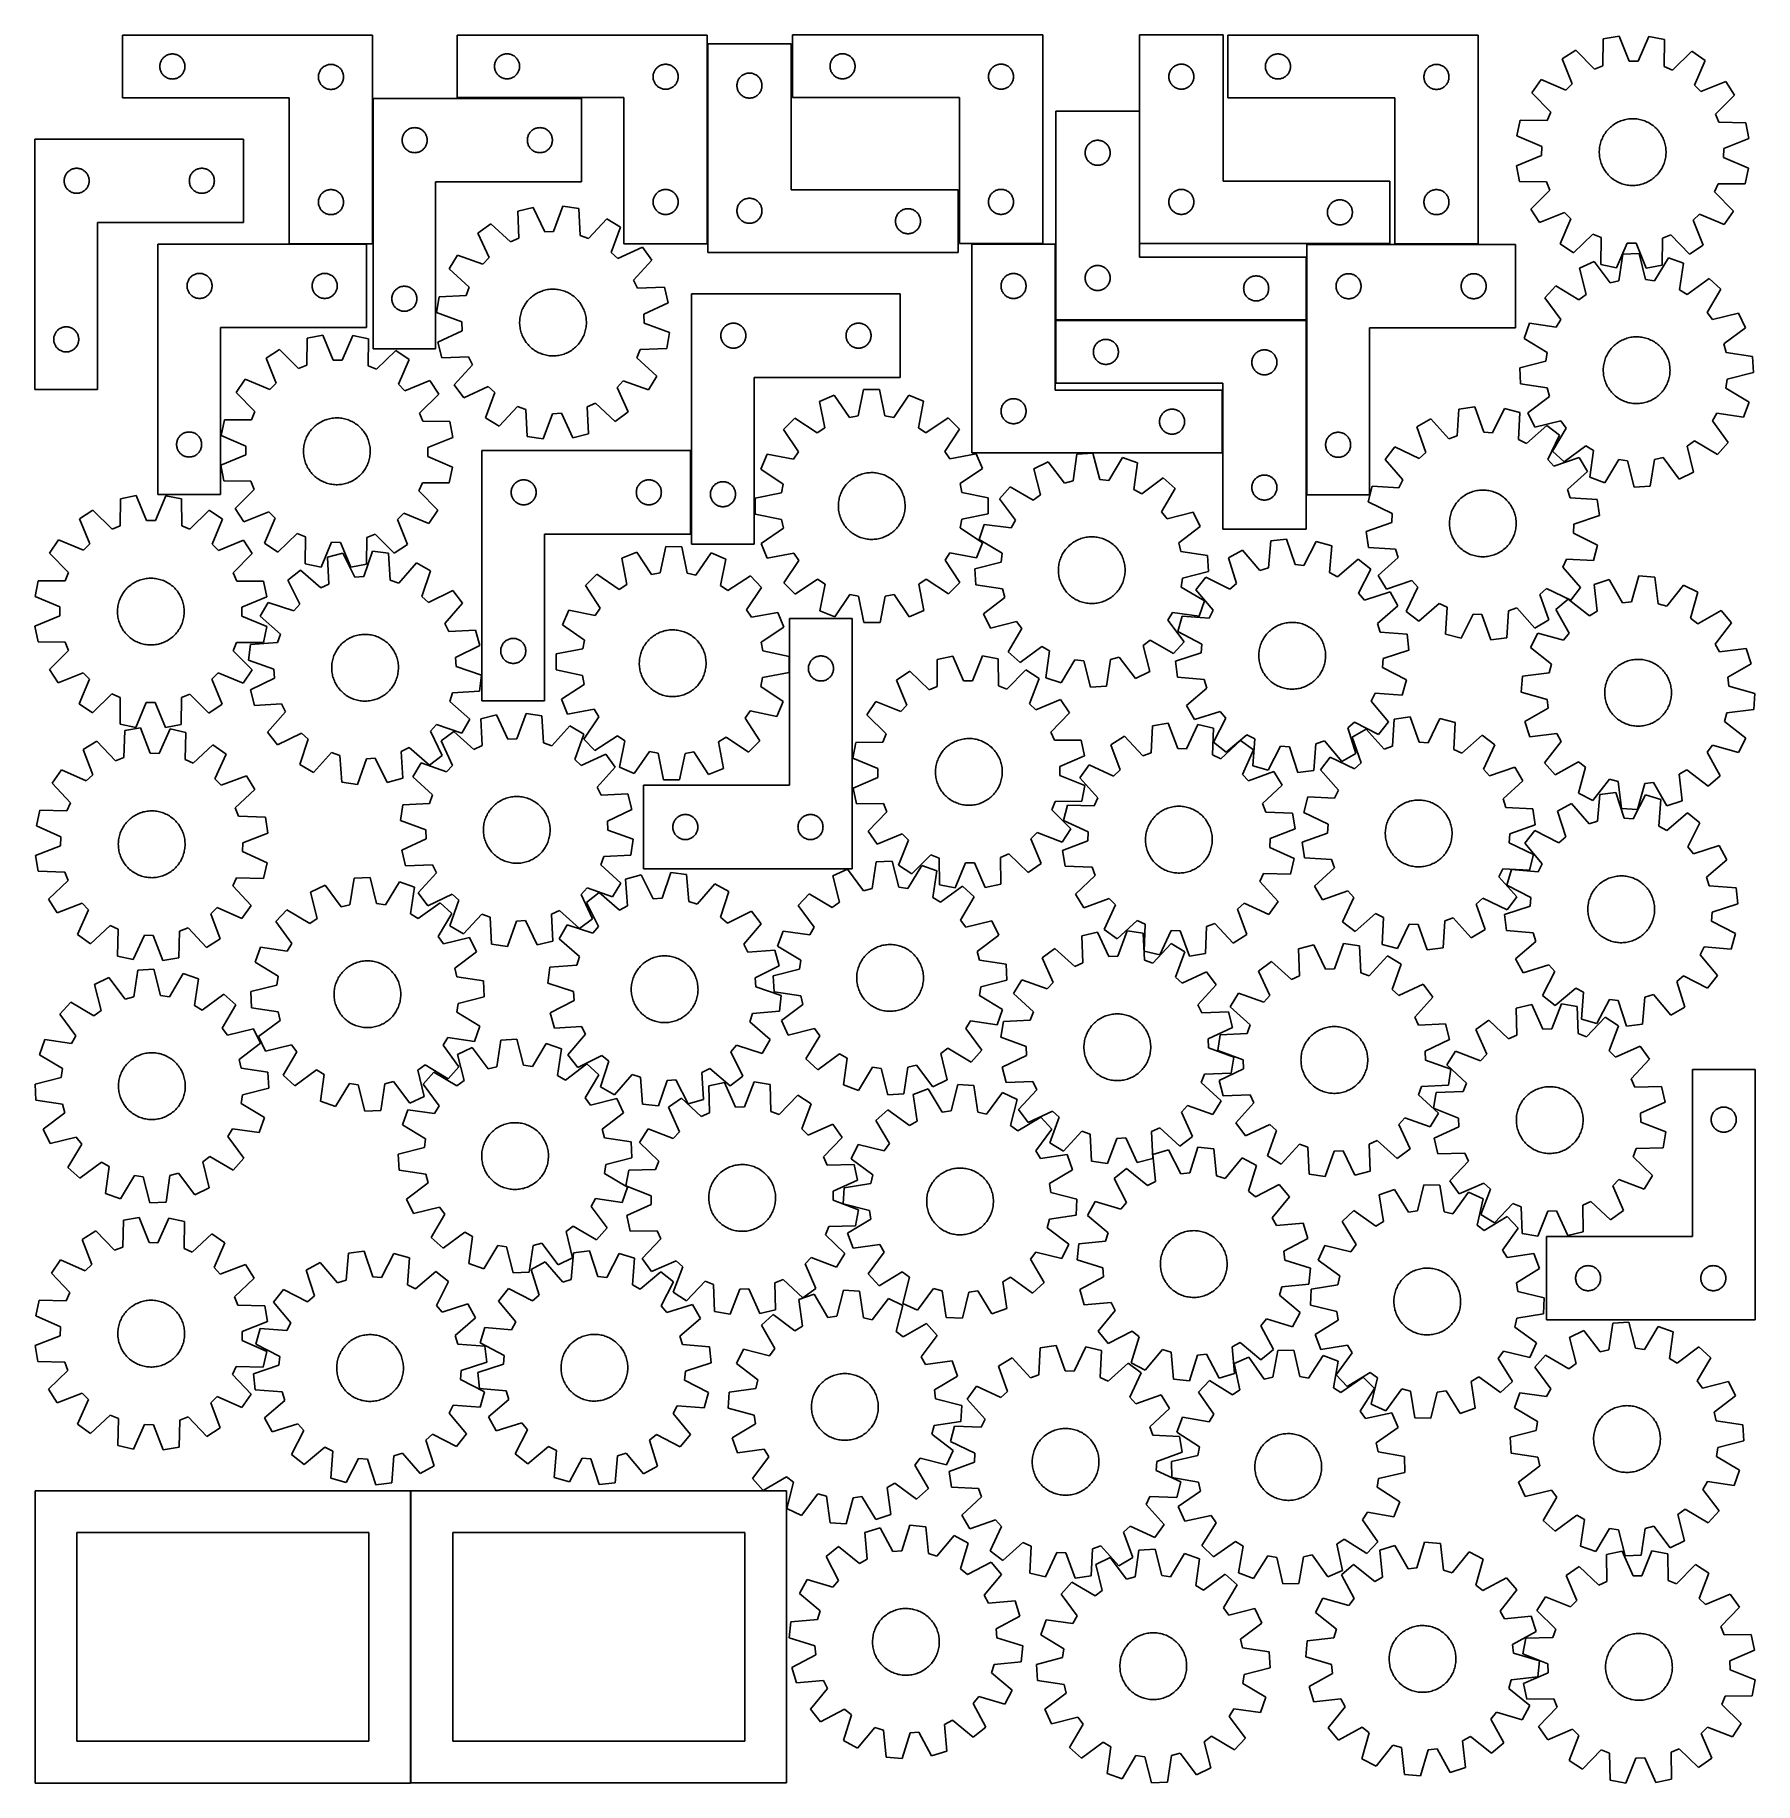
# Model space of a CAD drawing. Header units: millimetres. Extents: x 7 to 1243, y 7 to 1263.
import ezdxf

# ---------------------------------------------------------------- set-up
doc = ezdxf.new("R2010")
doc.units = ezdxf.units.MM
doc.layers.add('CUT', color=7, linetype='CONTINUOUS', true_color=0x000000)

msp = doc.modelspace()

# ---------------------------------------------------------------- linework, layer by layer
at = {"layer": 'CUT'}
for p, q in [((249.400446, 1262.956366), (69.400446, 1262.956366)), ((69.400446, 1262.956366), (69.400446, 1217.956366)), ((249.400446, 1112.956366), (249.400446, 1262.956366)), ((490.061945, 1263.069647), (310.061945, 1263.069647)), ((310.061945, 1263.069647), (310.061945, 1218.069647)), ((490.061945, 1113.069647), (490.061945, 1263.069647)), ((550.357297, 1256.7298), (490.357297, 1256.7298)), ((490.357297, 1256.7298), (490.357297, 1106.7298)), ((550.357297, 1151.7298), (550.357297, 1256.7298)), ((731.28985, 1263.117255), (551.28985, 1263.117255)), ((551.28985, 1263.117255), (551.28985, 1218.117255)), ((731.28985, 1113.117255), (731.28985, 1263.117255)), ((860.955076, 1263.112612), (800.955076, 1263.112612)), ((800.955076, 1263.112612), (800.955076, 1113.112612)), ((860.955076, 1158.112612), (860.955076, 1263.112612)), ((1044.396082, 1262.96369), (864.396082, 1262.96369)), ((864.396082, 1262.96369), (864.396082, 1217.96369)), ((1044.396082, 1112.96369), (1044.396082, 1262.96369)), ((1134.35863, 1260.228216), (1134.080457, 1240.853876)), ((1145.697108, 1262.355274), (1134.35863, 1260.228216)), ((1152.978362, 1244.399057), (1145.697108, 1262.355274)), ((1167.079045, 1262.122023), (1159.407808, 1244.328919)), ((1178.368423, 1259.748121), (1167.079045, 1262.122023)), ((1178.223877, 1240.372324), (1178.368423, 1259.748121)), ((97.08553, 1243.900517), (97.328591, 1244.436964)), ((97.328591, 1244.436964), (97.606217, 1244.956366)), ((97.606217, 1244.956366), (97.91722, 1245.456498)), ((97.91722, 1245.456498), (98.260266, 1245.935219)), ((98.260266, 1245.935219), (98.633888, 1246.390478)), ((98.633888, 1246.390478), (99.036485, 1246.820327)), ((99.036485, 1246.820327), (99.466334, 1247.222924)), ((99.466334, 1247.222924), (99.921593, 1247.596546)), ((99.921593, 1247.596546), (100.400314, 1247.939592)), ((100.400314, 1247.939592), (100.900446, 1248.250594)), ((100.900446, 1248.250594), (101.419848, 1248.528221)), ((101.419848, 1248.528221), (101.956295, 1248.771282)), ((101.956295, 1248.771282), (102.507491, 1248.978737)), ((102.507491, 1248.978737), (103.071075, 1249.149698)), ((103.071075, 1249.149698), (103.644633, 1249.283433)), ((103.644633, 1249.283433), (104.22571, 1249.37937)), ((104.22571, 1249.37937), (104.811818, 1249.437096)), ((104.811818, 1249.437096), (105.400446, 1249.456366)), ((105.400446, 1249.456366), (105.989074, 1249.437096)), ((105.989074, 1249.437096), (106.575182, 1249.37937)), ((106.575182, 1249.37937), (107.156259, 1249.283433)), ((107.156259, 1249.283433), (107.729817, 1249.149698)), ((107.729817, 1249.149698), (108.293401, 1248.978737)), ((108.293401, 1248.978737), (108.844597, 1248.771282)), ((108.844597, 1248.771282), (109.381044, 1248.528221)), ((109.381044, 1248.528221), (109.900446, 1248.250594)), ((109.900446, 1248.250594), (110.400578, 1247.939592)), ((110.400578, 1247.939592), (110.879299, 1247.596546)), ((110.879299, 1247.596546), (111.334558, 1247.222924)), ((111.334558, 1247.222924), (111.764407, 1246.820327)), ((111.764407, 1246.820327), (112.167004, 1246.390478)), ((112.167004, 1246.390478), (112.540626, 1245.935219)), ((112.540626, 1245.935219), (112.883673, 1245.456498)), ((112.883673, 1245.456498), (113.194675, 1244.956366)), ((113.194675, 1244.956366), (113.472301, 1244.436964)), ((113.472301, 1244.436964), (113.715362, 1243.900517)), ((337.747029, 1244.013798), (337.99009, 1244.550245)), ((337.99009, 1244.550245), (338.267716, 1245.069647)), ((338.267716, 1245.069647), (338.578719, 1245.569779)), ((338.578719, 1245.569779), (338.921765, 1246.0485)), ((338.921765, 1246.0485), (339.295387, 1246.503759)), ((339.295387, 1246.503759), (339.697984, 1246.933608)), ((339.697984, 1246.933608), (340.127833, 1247.336205)), ((340.127833, 1247.336205), (340.583092, 1247.709827)), ((340.583092, 1247.709827), (341.061813, 1248.052874)), ((341.061813, 1248.052874), (341.561945, 1248.363876)), ((341.561945, 1248.363876), (342.081347, 1248.641502)), ((342.081347, 1248.641502), (342.617794, 1248.884563)), ((342.617794, 1248.884563), (343.16899, 1249.092018)), ((343.16899, 1249.092018), (343.732574, 1249.26298)), ((343.732574, 1249.26298), (344.306132, 1249.396715)), ((344.306132, 1249.396715), (344.887209, 1249.492651)), ((344.887209, 1249.492651), (345.473317, 1249.550377)), ((345.473317, 1249.550377), (346.061945, 1249.569647)), ((346.061945, 1249.569647), (346.650573, 1249.550377)), ((346.650573, 1249.550377), (347.236681, 1249.492651)), ((347.236681, 1249.492651), (347.817758, 1249.396715)), ((347.817758, 1249.396715), (348.391316, 1249.26298)), ((348.391316, 1249.26298), (348.9549, 1249.092018)), ((348.9549, 1249.092018), (349.506096, 1248.884563)), ((349.506096, 1248.884563), (350.042543, 1248.641502)), ((350.042543, 1248.641502), (350.561945, 1248.363876)), ((350.561945, 1248.363876), (351.062077, 1248.052874)), ((351.062077, 1248.052874), (351.540798, 1247.709827)), ((351.540798, 1247.709827), (351.996057, 1247.336205)), ((351.996057, 1247.336205), (352.425906, 1246.933608)), ((352.425906, 1246.933608), (352.828503, 1246.503759)), ((352.828503, 1246.503759), (353.202125, 1246.0485)), ((353.202125, 1246.0485), (353.545172, 1245.569779)), ((353.545172, 1245.569779), (353.856174, 1245.069647)), ((353.856174, 1245.069647), (354.1338, 1244.550245)), ((354.1338, 1244.550245), (354.376861, 1244.013798)), ((578.767479, 1243.51021), (578.974935, 1244.061405)), ((578.974935, 1244.061405), (579.217996, 1244.597853)), ((579.217996, 1244.597853), (579.495622, 1245.117255)), ((579.495622, 1245.117255), (579.806624, 1245.617387)), ((579.806624, 1245.617387), (580.14967, 1246.096107)), ((580.14967, 1246.096107), (580.523292, 1246.551367)), ((580.523292, 1246.551367), (580.925889, 1246.981216)), ((580.925889, 1246.981216), (581.355738, 1247.383813)), ((581.355738, 1247.383813), (581.810997, 1247.757435)), ((581.810997, 1247.757435), (582.289718, 1248.100481)), ((582.289718, 1248.100481), (582.78985, 1248.411483)), ((582.78985, 1248.411483), (583.309252, 1248.689109)), ((583.309252, 1248.689109), (583.845699, 1248.93217)), ((583.845699, 1248.93217), (584.396895, 1249.139626)), ((584.396895, 1249.139626), (584.960479, 1249.310587)), ((584.960479, 1249.310587), (585.534037, 1249.444322)), ((585.534037, 1249.444322), (586.115115, 1249.540258)), ((586.115115, 1249.540258), (586.701222, 1249.597985)), ((586.701222, 1249.597985), (587.28985, 1249.617255)), ((587.28985, 1249.617255), (587.878479, 1249.597985)), ((587.878479, 1249.597985), (588.464586, 1249.540258)), ((588.464586, 1249.540258), (589.045663, 1249.444322)), ((589.045663, 1249.444322), (589.619222, 1249.310587)), ((589.619222, 1249.310587), (590.182806, 1249.139626)), ((590.182806, 1249.139626), (590.734001, 1248.93217)), ((590.734001, 1248.93217), (591.270449, 1248.689109)), ((591.270449, 1248.689109), (591.78985, 1248.411483)), ((591.78985, 1248.411483), (592.289982, 1248.100481)), ((592.289982, 1248.100481), (592.768703, 1247.757435)), ((592.768703, 1247.757435), (593.223963, 1247.383813)), ((593.223963, 1247.383813), (593.653811, 1246.981216)), ((593.653811, 1246.981216), (594.056409, 1246.551367)), ((594.056409, 1246.551367), (594.43003, 1246.096107)), ((594.43003, 1246.096107), (594.773077, 1245.617387)), ((594.773077, 1245.617387), (595.084079, 1245.117255)), ((595.084079, 1245.117255), (595.361705, 1244.597853)), ((595.361705, 1244.597853), (595.604766, 1244.061405)), ((595.604766, 1244.061405), (595.812222, 1243.51021)), ((892.081166, 1243.907841), (892.324227, 1244.444288)), ((892.324227, 1244.444288), (892.601853, 1244.96369)), ((892.601853, 1244.96369), (892.912856, 1245.463822)), ((892.912856, 1245.463822), (893.255902, 1245.942543)), ((893.255902, 1245.942543), (893.629524, 1246.397802)), ((893.629524, 1246.397802), (894.032121, 1246.827651)), ((894.032121, 1246.827651), (894.46197, 1247.230248)), ((894.46197, 1247.230248), (894.917229, 1247.60387)), ((894.917229, 1247.60387), (895.39595, 1247.946917)), ((895.39595, 1247.946917), (895.896082, 1248.257919)), ((895.896082, 1248.257919), (896.415484, 1248.535545)), ((896.415484, 1248.535545), (896.951931, 1248.778606)), ((896.951931, 1248.778606), (897.503127, 1248.986061)), ((897.503127, 1248.986061), (898.066711, 1249.157022)), ((898.066711, 1249.157022), (898.640269, 1249.290758)), ((898.640269, 1249.290758), (899.221346, 1249.386694)), ((899.221346, 1249.386694), (899.807454, 1249.44442)), ((899.807454, 1249.44442), (900.396082, 1249.46369)), ((900.396082, 1249.46369), (900.98471, 1249.44442)), ((900.98471, 1249.44442), (901.570818, 1249.386694)), ((901.570818, 1249.386694), (902.151895, 1249.290758)), ((902.151895, 1249.290758), (902.725453, 1249.157022)), ((902.725453, 1249.157022), (903.289037, 1248.986061)), ((903.289037, 1248.986061), (903.840233, 1248.778606)), ((903.840233, 1248.778606), (904.37668, 1248.535545)), ((904.37668, 1248.535545), (904.896082, 1248.257919)), ((904.896082, 1248.257919), (905.396214, 1247.946917)), ((905.396214, 1247.946917), (905.874935, 1247.60387)), ((905.874935, 1247.60387), (906.330194, 1247.230248)), ((906.330194, 1247.230248), (906.760043, 1246.827651)), ((906.760043, 1246.827651), (907.16264, 1246.397802)), ((907.16264, 1246.397802), (907.536262, 1245.942543)), ((907.536262, 1245.942543), (907.879309, 1245.463822)), ((907.879309, 1245.463822), (908.190311, 1244.96369)), ((908.190311, 1244.96369), (908.467937, 1244.444288)), ((908.467937, 1244.444288), (908.710998, 1243.907841)), ((1114.515035, 1252.261199), (1104.853637, 1245.957005)), ((1104.853637, 1245.957005), (1112.010878, 1227.950998)), ((1128.113584, 1238.458232), (1114.515035, 1252.261199)), ((1159.407808, 1244.328919), (1152.978362, 1244.399057)), ((1198.033495, 1251.350112), (1184.13707, 1237.847083)), ((1207.555067, 1244.836655), (1198.033495, 1251.350112)), ((1200.006728, 1226.991068), (1207.555067, 1244.836655)), ((96.400446, 1240.456366), (96.419716, 1241.044994)), ((96.419716, 1239.867738), (96.400446, 1240.456366)), ((96.419716, 1241.044994), (96.477442, 1241.631102)), ((96.477442, 1239.28163), (96.419716, 1239.867738)), ((96.477442, 1241.631102), (96.573379, 1242.212179)), ((96.573379, 1238.700553), (96.477442, 1239.28163)), ((96.573379, 1242.212179), (96.707114, 1242.785737)), ((96.707114, 1238.126994), (96.573379, 1238.700553)), ((96.707114, 1242.785737), (96.878075, 1243.349321)), ((96.878075, 1237.563411), (96.707114, 1238.126994)), ((96.878075, 1243.349321), (97.08553, 1243.900517)), ((97.08553, 1237.012215), (96.878075, 1237.563411)), ((97.328591, 1236.475768), (97.08553, 1237.012215)), ((97.606217, 1235.956366), (97.328591, 1236.475768)), ((97.91722, 1235.456234), (97.606217, 1235.956366)), ((98.260266, 1234.977513), (97.91722, 1235.456234)), ((98.633888, 1234.522253), (98.260266, 1234.977513)), ((99.036485, 1234.092405), (98.633888, 1234.522253)), ((99.466334, 1233.689808), (99.036485, 1234.092405)), ((99.921593, 1233.316186), (99.466334, 1233.689808)), ((100.400314, 1232.973139), (99.921593, 1233.316186)), ((100.900446, 1232.662137), (100.400314, 1232.973139)), ((101.419848, 1232.384511), (100.900446, 1232.662137)), ((101.956295, 1232.14145), (101.419848, 1232.384511)), ((102.507491, 1231.933995), (101.956295, 1232.14145)), ((103.071075, 1231.763033), (102.507491, 1231.933995)), ((103.644633, 1231.629298), (103.071075, 1231.763033)), ((104.22571, 1231.533362), (103.644633, 1231.629298)), ((104.811818, 1231.475636), (104.22571, 1231.533362)), ((105.400446, 1231.456366), (104.811818, 1231.475636)), ((105.989074, 1231.475636), (105.400446, 1231.456366)), ((106.575182, 1231.533362), (105.989074, 1231.475636)), ((107.156259, 1231.629298), (106.575182, 1231.533362)), ((107.729817, 1231.763033), (107.156259, 1231.629298)), ((108.293401, 1231.933995), (107.729817, 1231.763033)), ((108.844597, 1232.14145), (108.293401, 1231.933995)), ((109.381044, 1232.384511), (108.844597, 1232.14145)), ((109.900446, 1232.662137), (109.381044, 1232.384511)), ((110.400578, 1232.973139), (109.900446, 1232.662137)), ((110.879299, 1233.316186), (110.400578, 1232.973139)), ((111.334558, 1233.689808), (110.879299, 1233.316186)), ((111.764407, 1234.092405), (111.334558, 1233.689808)), ((112.167004, 1234.522253), (111.764407, 1234.092405)), ((112.540626, 1234.977513), (112.167004, 1234.522253)), ((112.883673, 1235.456234), (112.540626, 1234.977513)), ((113.194675, 1235.956366), (112.883673, 1235.456234)), ((113.472301, 1236.475768), (113.194675, 1235.956366)), ((113.715362, 1237.012215), (113.472301, 1236.475768)), ((113.715362, 1243.900517), (113.922817, 1243.349321)), ((113.922817, 1237.563411), (113.715362, 1237.012215)), ((113.922817, 1243.349321), (114.093778, 1242.785737)), ((114.093778, 1238.126994), (113.922817, 1237.563411)), ((114.093778, 1242.785737), (114.227514, 1242.212179)), ((114.227514, 1238.700553), (114.093778, 1238.126994)), ((114.227514, 1242.212179), (114.32345, 1241.631102)), ((114.32345, 1239.28163), (114.227514, 1238.700553)), ((114.32345, 1241.631102), (114.381176, 1241.044994)), ((114.381176, 1239.867738), (114.32345, 1239.28163)), ((114.381176, 1241.044994), (114.400446, 1240.456366)), ((114.400446, 1240.456366), (114.381176, 1239.867738)), ((210.400446, 1232.956366), (210.419716, 1233.544994)), ((210.419716, 1232.367738), (210.400446, 1232.956366)), ((210.419716, 1233.544994), (210.477442, 1234.131102)), ((210.477442, 1231.78163), (210.419716, 1232.367738)), ((210.477442, 1234.131102), (210.573379, 1234.712179)), ((210.573379, 1231.200553), (210.477442, 1231.78163)), ((210.573379, 1234.712179), (210.707114, 1235.285737)), ((210.707114, 1235.285737), (210.878075, 1235.849321)), ((210.878075, 1235.849321), (211.08553, 1236.400517)), ((211.08553, 1236.400517), (211.328591, 1236.936964)), ((211.328591, 1236.936964), (211.606217, 1237.456366)), ((211.606217, 1237.456366), (211.91722, 1237.956498)), ((211.91722, 1237.956498), (212.260266, 1238.435219)), ((212.260266, 1238.435219), (212.633888, 1238.890478)), ((212.633888, 1238.890478), (213.036485, 1239.320327)), ((213.036485, 1239.320327), (213.466334, 1239.722924)), ((213.466334, 1239.722924), (213.921593, 1240.096546)), ((213.921593, 1240.096546), (214.400314, 1240.439592)), ((214.400314, 1240.439592), (214.900446, 1240.750594)), ((214.900446, 1240.750594), (215.419848, 1241.028221)), ((215.419848, 1241.028221), (215.956295, 1241.271282)), ((215.956295, 1241.271282), (216.507491, 1241.478737)), ((216.507491, 1241.478737), (217.071075, 1241.649698)), ((217.071075, 1241.649698), (217.644633, 1241.783433)), ((217.644633, 1241.783433), (218.22571, 1241.87937)), ((218.22571, 1241.87937), (218.811818, 1241.937096)), ((218.811818, 1241.937096), (219.400446, 1241.956366)), ((219.400446, 1241.956366), (219.989074, 1241.937096)), ((219.989074, 1241.937096), (220.575182, 1241.87937)), ((220.575182, 1241.87937), (221.156259, 1241.783433)), ((221.156259, 1241.783433), (221.729817, 1241.649698)), ((221.729817, 1241.649698), (222.293401, 1241.478737)), ((222.293401, 1241.478737), (222.844597, 1241.271282)), ((222.844597, 1241.271282), (223.381044, 1241.028221)), ((223.381044, 1241.028221), (223.900446, 1240.750594)), ((223.900446, 1240.750594), (224.400578, 1240.439592)), ((224.400578, 1240.439592), (224.879299, 1240.096546)), ((224.879299, 1240.096546), (225.334558, 1239.722924)), ((225.334558, 1239.722924), (225.764407, 1239.320327)), ((225.764407, 1239.320327), (226.167004, 1238.890478)), ((226.167004, 1238.890478), (226.540626, 1238.435219)), ((226.540626, 1238.435219), (226.883673, 1237.956498)), ((226.883673, 1237.956498), (227.194675, 1237.456366)), ((227.194675, 1237.456366), (227.472301, 1236.936964)), ((227.472301, 1236.936964), (227.715362, 1236.400517)), ((227.715362, 1236.400517), (227.922817, 1235.849321)), ((227.922817, 1235.849321), (228.093778, 1235.285737)), ((228.093778, 1235.285737), (228.227514, 1234.712179)), ((228.227514, 1234.712179), (228.32345, 1234.131102)), ((228.32345, 1231.78163), (228.227514, 1231.200553)), ((228.32345, 1234.131102), (228.381176, 1233.544994)), ((228.381176, 1232.367738), (228.32345, 1231.78163)), ((228.381176, 1233.544994), (228.400446, 1232.956366)), ((228.400446, 1232.956366), (228.381176, 1232.367738)), ((337.061945, 1240.569647), (337.081215, 1241.158275)), ((337.081215, 1239.981019), (337.061945, 1240.569647)), ((337.081215, 1241.158275), (337.138941, 1241.744383)), ((337.138941, 1239.394911), (337.081215, 1239.981019)), ((337.138941, 1241.744383), (337.234878, 1242.32546)), ((337.234878, 1238.813834), (337.138941, 1239.394911)), ((337.234878, 1242.32546), (337.368613, 1242.899018)), ((337.368613, 1238.240276), (337.234878, 1238.813834)), ((337.368613, 1242.899018), (337.539574, 1243.462602)), ((337.539574, 1237.676692), (337.368613, 1238.240276)), ((337.539574, 1243.462602), (337.747029, 1244.013798)), ((337.747029, 1237.125496), (337.539574, 1237.676692)), ((337.99009, 1236.589049), (337.747029, 1237.125496)), ((338.267716, 1236.069647), (337.99009, 1236.589049)), ((338.578719, 1235.569515), (338.267716, 1236.069647)), ((338.921765, 1235.090794), (338.578719, 1235.569515)), ((339.295387, 1234.635535), (338.921765, 1235.090794)), ((339.697984, 1234.205686), (339.295387, 1234.635535)), ((340.127833, 1233.803089), (339.697984, 1234.205686)), ((340.583092, 1233.429467), (340.127833, 1233.803089)), ((341.061813, 1233.086421), (340.583092, 1233.429467)), ((341.561945, 1232.775418), (341.061813, 1233.086421)), ((342.081347, 1232.497792), (341.561945, 1232.775418)), ((342.617794, 1232.254731), (342.081347, 1232.497792)), ((343.16899, 1232.047276), (342.617794, 1232.254731)), ((343.732574, 1231.876315), (343.16899, 1232.047276)), ((344.306132, 1231.74258), (343.732574, 1231.876315)), ((344.887209, 1231.646643), (344.306132, 1231.74258)), ((345.473317, 1231.588917), (344.887209, 1231.646643)), ((346.061945, 1231.569647), (345.473317, 1231.588917)), ((346.650573, 1231.588917), (346.061945, 1231.569647)), ((347.236681, 1231.646643), (346.650573, 1231.588917)), ((347.817758, 1231.74258), (347.236681, 1231.646643)), ((348.391316, 1231.876315), (347.817758, 1231.74258)), ((348.9549, 1232.047276), (348.391316, 1231.876315)), ((349.506096, 1232.254731), (348.9549, 1232.047276)), ((350.042543, 1232.497792), (349.506096, 1232.254731)), ((350.561945, 1232.775418), (350.042543, 1232.497792)), ((351.062077, 1233.086421), (350.561945, 1232.775418)), ((351.540798, 1233.429467), (351.062077, 1233.086421)), ((351.996057, 1233.803089), (351.540798, 1233.429467)), ((352.425906, 1234.205686), (351.996057, 1233.803089)), ((352.828503, 1234.635535), (352.425906, 1234.205686)), ((353.202125, 1235.090794), (352.828503, 1234.635535)), ((353.545172, 1235.569515), (353.202125, 1235.090794)), ((353.856174, 1236.069647), (353.545172, 1235.569515)), ((354.1338, 1236.589049), (353.856174, 1236.069647)), ((354.376861, 1237.125496), (354.1338, 1236.589049)), ((354.376861, 1244.013798), (354.584316, 1243.462602)), ((354.584316, 1237.676692), (354.376861, 1237.125496)), ((354.584316, 1243.462602), (354.755278, 1242.899018)), ((354.755278, 1238.240276), (354.584316, 1237.676692)), ((354.755278, 1242.899018), (354.889013, 1242.32546)), ((354.889013, 1238.813834), (354.755278, 1238.240276)), ((354.889013, 1242.32546), (354.984949, 1241.744383)), ((354.984949, 1239.394911), (354.889013, 1238.813834)), ((354.984949, 1241.744383), (355.042675, 1241.158275)), ((355.042675, 1239.981019), (354.984949, 1239.394911)), ((355.042675, 1241.158275), (355.061945, 1240.569647)), ((355.061945, 1240.569647), (355.042675, 1239.981019)), ((451.061945, 1233.069647), (451.081215, 1233.658275)), ((451.081215, 1232.481019), (451.061945, 1233.069647)), ((451.081215, 1233.658275), (451.138941, 1234.244383)), ((451.138941, 1231.894911), (451.081215, 1232.481019)), ((451.138941, 1234.244383), (451.234878, 1234.82546)), ((451.234878, 1231.313834), (451.138941, 1231.894911)), ((451.234878, 1234.82546), (451.368613, 1235.399018)), ((451.368613, 1235.399018), (451.539574, 1235.962602)), ((451.539574, 1235.962602), (451.747029, 1236.513798)), ((451.747029, 1236.513798), (451.99009, 1237.050245)), ((451.99009, 1237.050245), (452.267716, 1237.569647)), ((452.267716, 1237.569647), (452.578719, 1238.069779)), ((452.578719, 1238.069779), (452.921765, 1238.5485)), ((452.921765, 1238.5485), (453.295387, 1239.003759)), ((453.295387, 1239.003759), (453.697984, 1239.433608)), ((453.697984, 1239.433608), (454.127833, 1239.836205)), ((454.127833, 1239.836205), (454.583092, 1240.209827)), ((454.583092, 1240.209827), (455.061813, 1240.552874)), ((455.061813, 1240.552874), (455.561945, 1240.863876)), ((455.561945, 1240.863876), (456.081347, 1241.141502)), ((456.081347, 1241.141502), (456.617794, 1241.384563)), ((456.617794, 1241.384563), (457.16899, 1241.592018)), ((457.16899, 1241.592018), (457.732574, 1241.76298)), ((457.732574, 1241.76298), (458.306132, 1241.896715)), ((458.306132, 1241.896715), (458.887209, 1241.992651)), ((458.887209, 1241.992651), (459.473317, 1242.050377)), ((459.473317, 1242.050377), (460.061945, 1242.069647)), ((460.061945, 1242.069647), (460.650573, 1242.050377)), ((460.650573, 1242.050377), (461.236681, 1241.992651)), ((461.236681, 1241.992651), (461.817758, 1241.896715)), ((461.817758, 1241.896715), (462.391316, 1241.76298)), ((462.391316, 1241.76298), (462.9549, 1241.592018)), ((462.9549, 1241.592018), (463.506096, 1241.384563)), ((463.506096, 1241.384563), (464.042543, 1241.141502)), ((464.042543, 1241.141502), (464.561945, 1240.863876)), ((464.561945, 1240.863876), (465.062077, 1240.552874)), ((465.062077, 1240.552874), (465.540798, 1240.209827)), ((465.540798, 1240.209827), (465.996057, 1239.836205)), ((465.996057, 1239.836205), (466.425906, 1239.433608)), ((466.425906, 1239.433608), (466.828503, 1239.003759)), ((466.828503, 1239.003759), (467.202125, 1238.5485)), ((467.202125, 1238.5485), (467.545172, 1238.069779)), ((467.545172, 1238.069779), (467.856174, 1237.569647)), ((467.856174, 1237.569647), (468.1338, 1237.050245)), ((468.1338, 1237.050245), (468.376861, 1236.513798)), ((468.376861, 1236.513798), (468.584316, 1235.962602)), ((468.584316, 1235.962602), (468.755278, 1235.399018)), ((468.755278, 1235.399018), (468.889013, 1234.82546)), ((468.889013, 1234.82546), (468.984949, 1234.244383)), ((468.984949, 1231.894911), (468.889013, 1231.313834)), ((468.984949, 1234.244383), (469.042675, 1233.658275)), ((469.042675, 1232.481019), (468.984949, 1231.894911)), ((469.042675, 1233.658275), (469.061945, 1233.069647)), ((469.061945, 1233.069647), (469.042675, 1232.481019)), ((512.563069, 1231.2298), (512.874071, 1231.729932)), ((512.874071, 1231.729932), (513.217117, 1232.208653)), ((513.217117, 1232.208653), (513.590739, 1232.663912)), ((513.590739, 1232.663912), (513.993336, 1233.093761)), ((513.993336, 1233.093761), (514.423185, 1233.496358)), ((514.423185, 1233.496358), (514.878444, 1233.86998)), ((514.878444, 1233.86998), (515.357165, 1234.213026)), ((515.357165, 1234.213026), (515.857297, 1234.524028)), ((515.857297, 1234.524028), (516.376699, 1234.801654)), ((516.376699, 1234.801654), (516.913146, 1235.044716)), ((516.913146, 1235.044716), (517.464342, 1235.252171)), ((517.464342, 1235.252171), (518.027926, 1235.423132)), ((518.027926, 1235.423132), (518.601484, 1235.556867)), ((518.601484, 1235.556867), (519.182562, 1235.652804)), ((519.182562, 1235.652804), (519.768669, 1235.71053)), ((519.768669, 1235.71053), (520.357297, 1235.7298)), ((520.357297, 1235.7298), (520.945925, 1235.71053)), ((520.945925, 1235.71053), (521.532033, 1235.652804)), ((521.532033, 1235.652804), (522.11311, 1235.556867)), ((522.11311, 1235.556867), (522.686669, 1235.423132)), ((522.686669, 1235.423132), (523.250252, 1235.252171)), ((523.250252, 1235.252171), (523.801448, 1235.044716)), ((523.801448, 1235.044716), (524.337895, 1234.801654)), ((524.337895, 1234.801654), (524.857297, 1234.524028)), ((524.857297, 1234.524028), (525.357429, 1234.213026)), ((525.357429, 1234.213026), (525.83615, 1233.86998)), ((525.83615, 1233.86998), (526.29141, 1233.496358)), ((526.29141, 1233.496358), (526.721258, 1233.093761)), ((526.721258, 1233.093761), (527.123856, 1232.663912)), ((527.123856, 1232.663912), (527.497477, 1232.208653)), ((527.497477, 1232.208653), (527.840524, 1231.729932)), ((527.840524, 1231.729932), (528.151526, 1231.2298)), ((578.28985, 1240.617255), (578.30912, 1241.205883)), ((578.30912, 1240.028626), (578.28985, 1240.617255)), ((578.30912, 1241.205883), (578.366847, 1241.79199)), ((578.366847, 1239.442519), (578.30912, 1240.028626)), ((578.366847, 1241.79199), (578.462783, 1242.373067)), ((578.462783, 1238.861442), (578.366847, 1239.442519)), ((578.462783, 1242.373067), (578.596518, 1242.946626)), ((578.596518, 1238.287883), (578.462783, 1238.861442)), ((578.596518, 1242.946626), (578.767479, 1243.51021)), ((578.767479, 1237.724299), (578.596518, 1238.287883)), ((578.974935, 1237.173104), (578.767479, 1237.724299)), ((579.217996, 1236.636656), (578.974935, 1237.173104)), ((579.495622, 1236.117255), (579.217996, 1236.636656)), ((579.806624, 1235.617122), (579.495622, 1236.117255)), ((580.14967, 1235.138402), (579.806624, 1235.617122)), ((580.523292, 1234.683142), (580.14967, 1235.138402)), ((580.925889, 1234.253293), (580.523292, 1234.683142)), ((581.355738, 1233.850696), (580.925889, 1234.253293)), ((581.810997, 1233.477074), (581.355738, 1233.850696)), ((582.289718, 1233.134028), (581.810997, 1233.477074)), ((582.78985, 1232.823026), (582.289718, 1233.134028)), ((583.309252, 1232.5454), (582.78985, 1232.823026)), ((583.845699, 1232.302339), (583.309252, 1232.5454)), ((584.396895, 1232.094883), (583.845699, 1232.302339)), ((584.960479, 1231.923922), (584.396895, 1232.094883)), ((585.534037, 1231.790187), (584.960479, 1231.923922)), ((586.115115, 1231.694251), (585.534037, 1231.790187)), ((586.701222, 1231.636524), (586.115115, 1231.694251)), ((587.28985, 1231.617255), (586.701222, 1231.636524)), ((587.878479, 1231.636524), (587.28985, 1231.617255)), ((588.464586, 1231.694251), (587.878479, 1231.636524)), ((589.045663, 1231.790187), (588.464586, 1231.694251)), ((589.619222, 1231.923922), (589.045663, 1231.790187)), ((590.182806, 1232.094883), (589.619222, 1231.923922)), ((590.734001, 1232.302339), (590.182806, 1232.094883)), ((591.270449, 1232.5454), (590.734001, 1232.302339)), ((591.78985, 1232.823026), (591.270449, 1232.5454)), ((592.289982, 1233.134028), (591.78985, 1232.823026)), ((592.768703, 1233.477074), (592.289982, 1233.134028)), ((593.223963, 1233.850696), (592.768703, 1233.477074)), ((593.653811, 1234.253293), (593.223963, 1233.850696)), ((594.056409, 1234.683142), (593.653811, 1234.253293)), ((594.43003, 1235.138402), (594.056409, 1234.683142)), ((594.773077, 1235.617122), (594.43003, 1235.138402)), ((595.084079, 1236.117255), (594.773077, 1235.617122)), ((595.361705, 1236.636656), (595.084079, 1236.117255)), ((595.604766, 1237.173104), (595.361705, 1236.636656)), ((595.812222, 1237.724299), (595.604766, 1237.173104)), ((595.812222, 1243.51021), (595.983183, 1242.946626)), ((595.983183, 1238.287883), (595.812222, 1237.724299)), ((595.983183, 1242.946626), (596.116918, 1242.373067)), ((596.116918, 1238.861442), (595.983183, 1238.287883)), ((596.116918, 1242.373067), (596.212854, 1241.79199)), ((596.212854, 1239.442519), (596.116918, 1238.861442)), ((596.212854, 1241.79199), (596.270581, 1241.205883)), ((596.270581, 1240.028626), (596.212854, 1239.442519)), ((596.270581, 1241.205883), (596.28985, 1240.617255)), ((596.28985, 1240.617255), (596.270581, 1240.028626)), ((692.28985, 1233.117255), (692.30912, 1233.705883)), ((692.30912, 1232.528626), (692.28985, 1233.117255)), ((692.30912, 1233.705883), (692.366847, 1234.29199)), ((692.366847, 1231.942519), (692.30912, 1232.528626)), ((692.366847, 1234.29199), (692.462783, 1234.873067)), ((692.462783, 1231.361442), (692.366847, 1231.942519)), ((692.462783, 1234.873067), (692.596518, 1235.446626)), ((692.596518, 1235.446626), (692.767479, 1236.01021)), ((692.767479, 1236.01021), (692.974935, 1236.561405)), ((692.974935, 1236.561405), (693.217996, 1237.097853)), ((693.217996, 1237.097853), (693.495622, 1237.617255)), ((693.495622, 1237.617255), (693.806624, 1238.117387)), ((693.806624, 1238.117387), (694.14967, 1238.596107)), ((694.14967, 1238.596107), (694.523292, 1239.051367)), ((694.523292, 1239.051367), (694.925889, 1239.481216)), ((694.925889, 1239.481216), (695.355738, 1239.883813)), ((695.355738, 1239.883813), (695.810997, 1240.257435)), ((695.810997, 1240.257435), (696.289718, 1240.600481)), ((696.289718, 1240.600481), (696.78985, 1240.911483)), ((696.78985, 1240.911483), (697.309252, 1241.189109)), ((697.309252, 1241.189109), (697.845699, 1241.43217)), ((697.845699, 1241.43217), (698.396895, 1241.639626)), ((698.396895, 1241.639626), (698.960479, 1241.810587)), ((698.960479, 1241.810587), (699.534037, 1241.944322)), ((699.534037, 1241.944322), (700.115115, 1242.040258)), ((700.115115, 1242.040258), (700.701222, 1242.097985)), ((700.701222, 1242.097985), (701.28985, 1242.117255)), ((701.28985, 1242.117255), (701.878479, 1242.097985)), ((701.878479, 1242.097985), (702.464586, 1242.040258)), ((702.464586, 1242.040258), (703.045663, 1241.944322)), ((703.045663, 1241.944322), (703.619222, 1241.810587)), ((703.619222, 1241.810587), (704.182806, 1241.639626)), ((704.182806, 1241.639626), (704.734001, 1241.43217)), ((704.734001, 1241.43217), (705.270449, 1241.189109)), ((705.270449, 1241.189109), (705.78985, 1240.911483)), ((705.78985, 1240.911483), (706.289982, 1240.600481)), ((706.289982, 1240.600481), (706.768703, 1240.257435)), ((706.768703, 1240.257435), (707.223963, 1239.883813)), ((707.223963, 1239.883813), (707.653811, 1239.481216)), ((707.653811, 1239.481216), (708.056409, 1239.051367)), ((708.056409, 1239.051367), (708.43003, 1238.596107)), ((708.43003, 1238.596107), (708.773077, 1238.117387)), ((708.773077, 1238.117387), (709.084079, 1237.617255)), ((709.084079, 1237.617255), (709.361705, 1237.097853)), ((709.361705, 1237.097853), (709.604766, 1236.561405)), ((709.604766, 1236.561405), (709.812222, 1236.01021)), ((709.812222, 1236.01021), (709.983183, 1235.446626)), ((709.983183, 1235.446626), (710.116918, 1234.873067)), ((710.116918, 1234.873067), (710.212854, 1234.29199)), ((710.212854, 1231.942519), (710.116918, 1231.361442)), ((710.212854, 1234.29199), (710.270581, 1233.705883)), ((710.270581, 1232.528626), (710.212854, 1231.942519)), ((710.270581, 1233.705883), (710.28985, 1233.117255)), ((710.28985, 1233.117255), (710.270581, 1232.528626)), ((821.955076, 1233.112612), (821.974345, 1233.70124)), ((821.974345, 1232.523984), (821.955076, 1233.112612)), ((821.974345, 1233.70124), (822.032072, 1234.287348)), ((822.032072, 1231.937877), (821.974345, 1232.523984)), ((822.032072, 1234.287348), (822.128008, 1234.868425)), ((822.128008, 1231.356799), (822.032072, 1231.937877)), ((822.128008, 1234.868425), (822.261743, 1235.441984)), ((822.261743, 1235.441984), (822.432704, 1236.005567)), ((822.432704, 1236.005567), (822.64016, 1236.556763)), ((822.64016, 1236.556763), (822.883221, 1237.09321)), ((822.883221, 1237.09321), (823.160847, 1237.612612)), ((823.160847, 1237.612612), (823.471849, 1238.112744)), ((823.471849, 1238.112744), (823.814896, 1238.591465)), ((823.814896, 1238.591465), (824.188517, 1239.046725)), ((824.188517, 1239.046725), (824.591115, 1239.476573)), ((824.591115, 1239.476573), (825.020963, 1239.879171)), ((825.020963, 1239.879171), (825.476223, 1240.252792)), ((825.476223, 1240.252792), (825.954944, 1240.595839)), ((825.954944, 1240.595839), (826.455076, 1240.906841)), ((826.455076, 1240.906841), (826.974477, 1241.184467)), ((826.974477, 1241.184467), (827.510925, 1241.427528)), ((827.510925, 1241.427528), (828.06212, 1241.634983)), ((828.06212, 1241.634983), (828.625704, 1241.805945)), ((828.625704, 1241.805945), (829.199263, 1241.93968)), ((829.199263, 1241.93968), (829.78034, 1242.035616)), ((829.78034, 1242.035616), (830.366447, 1242.093343)), ((830.366447, 1242.093343), (830.955076, 1242.112612)), ((830.955076, 1242.112612), (831.543704, 1242.093343)), ((831.543704, 1242.093343), (832.129811, 1242.035616)), ((832.129811, 1242.035616), (832.710889, 1241.93968)), ((832.710889, 1241.93968), (833.284447, 1241.805945)), ((833.284447, 1241.805945), (833.848031, 1241.634983)), ((833.848031, 1241.634983), (834.399226, 1241.427528)), ((834.399226, 1241.427528), (834.935674, 1241.184467)), ((834.935674, 1241.184467), (835.455076, 1240.906841)), ((835.455076, 1240.906841), (835.955208, 1240.595839)), ((835.955208, 1240.595839), (836.433928, 1240.252792)), ((836.433928, 1240.252792), (836.889188, 1239.879171)), ((836.889188, 1239.879171), (837.319037, 1239.476573)), ((837.319037, 1239.476573), (837.721634, 1239.046725)), ((837.721634, 1239.046725), (838.095256, 1238.591465)), ((838.095256, 1238.591465), (838.438302, 1238.112744)), ((838.438302, 1238.112744), (838.749304, 1237.612612)), ((838.749304, 1237.612612), (839.02693, 1237.09321)), ((839.02693, 1237.09321), (839.269991, 1236.556763)), ((839.269991, 1236.556763), (839.477447, 1236.005567)), ((839.477447, 1236.005567), (839.648408, 1235.441984)), ((839.648408, 1235.441984), (839.782143, 1234.868425)), ((839.782143, 1234.868425), (839.878079, 1234.287348)), ((839.878079, 1231.937877), (839.782143, 1231.356799)), ((839.878079, 1234.287348), (839.935806, 1233.70124)), ((839.935806, 1232.523984), (839.878079, 1231.937877)), ((839.935806, 1233.70124), (839.955076, 1233.112612)), ((839.955076, 1233.112612), (839.935806, 1232.523984)), ((891.396082, 1240.46369), (891.415352, 1241.052318)), ((891.415352, 1239.875062), (891.396082, 1240.46369)), ((891.415352, 1241.052318), (891.473078, 1241.638426)), ((891.473078, 1239.288954), (891.415352, 1239.875062)), ((891.473078, 1241.638426), (891.569015, 1242.219503)), ((891.569015, 1238.707877), (891.473078, 1239.288954)), ((891.569015, 1242.219503), (891.70275, 1242.793061)), ((891.70275, 1238.134319), (891.569015, 1238.707877)), ((891.70275, 1242.793061), (891.873711, 1243.356645)), ((891.873711, 1237.570735), (891.70275, 1238.134319)), ((891.873711, 1243.356645), (892.081166, 1243.907841)), ((892.081166, 1237.019539), (891.873711, 1237.570735)), ((892.324227, 1236.483092), (892.081166, 1237.019539)), ((892.601853, 1235.96369), (892.324227, 1236.483092)), ((892.912856, 1235.463558), (892.601853, 1235.96369)), ((893.255902, 1234.984837), (892.912856, 1235.463558)), ((893.629524, 1234.529578), (893.255902, 1234.984837)), ((894.032121, 1234.099729), (893.629524, 1234.529578)), ((894.46197, 1233.697132), (894.032121, 1234.099729)), ((894.917229, 1233.32351), (894.46197, 1233.697132)), ((895.39595, 1232.980464), (894.917229, 1233.32351)), ((895.896082, 1232.669461), (895.39595, 1232.980464)), ((896.415484, 1232.391835), (895.896082, 1232.669461)), ((896.951931, 1232.148774), (896.415484, 1232.391835)), ((897.503127, 1231.941319), (896.951931, 1232.148774)), ((898.066711, 1231.770358), (897.503127, 1231.941319)), ((898.640269, 1231.636623), (898.066711, 1231.770358)), ((899.221346, 1231.540686), (898.640269, 1231.636623)), ((899.807454, 1231.48296), (899.221346, 1231.540686)), ((900.396082, 1231.46369), (899.807454, 1231.48296)), ((900.98471, 1231.48296), (900.396082, 1231.46369)), ((901.570818, 1231.540686), (900.98471, 1231.48296)), ((902.151895, 1231.636623), (901.570818, 1231.540686)), ((902.725453, 1231.770358), (902.151895, 1231.636623)), ((903.289037, 1231.941319), (902.725453, 1231.770358)), ((903.840233, 1232.148774), (903.289037, 1231.941319)), ((904.37668, 1232.391835), (903.840233, 1232.148774)), ((904.896082, 1232.669461), (904.37668, 1232.391835)), ((905.396214, 1232.980464), (904.896082, 1232.669461)), ((905.874935, 1233.32351), (905.396214, 1232.980464)), ((906.330194, 1233.697132), (905.874935, 1233.32351)), ((906.760043, 1234.099729), (906.330194, 1233.697132)), ((907.16264, 1234.529578), (906.760043, 1234.099729)), ((907.536262, 1234.984837), (907.16264, 1234.529578)), ((907.879309, 1235.463558), (907.536262, 1234.984837)), ((908.190311, 1235.96369), (907.879309, 1235.463558)), ((908.467937, 1236.483092), (908.190311, 1235.96369)), ((908.710998, 1237.019539), (908.467937, 1236.483092)), ((908.710998, 1243.907841), (908.918453, 1243.356645)), ((908.918453, 1237.570735), (908.710998, 1237.019539)), ((908.918453, 1243.356645), (909.089414, 1242.793061)), ((909.089414, 1238.134319), (908.918453, 1237.570735)), ((909.089414, 1242.793061), (909.22315, 1242.219503)), ((909.22315, 1238.707877), (909.089414, 1238.134319)), ((909.22315, 1242.219503), (909.319086, 1241.638426)), ((909.319086, 1239.288954), (909.22315, 1238.707877)), ((909.319086, 1241.638426), (909.376812, 1241.052318)), ((909.376812, 1239.875062), (909.319086, 1239.288954)), ((909.376812, 1241.052318), (909.396082, 1240.46369)), ((909.396082, 1240.46369), (909.376812, 1239.875062)), ((1005.396082, 1232.96369), (1005.415352, 1233.552318)), ((1005.415352, 1232.375062), (1005.396082, 1232.96369)), ((1005.415352, 1233.552318), (1005.473078, 1234.138426)), ((1005.473078, 1231.788954), (1005.415352, 1232.375062)), ((1005.473078, 1234.138426), (1005.569015, 1234.719503)), ((1005.569015, 1231.207877), (1005.473078, 1231.788954)), ((1005.569015, 1234.719503), (1005.70275, 1235.293061)), ((1005.70275, 1235.293061), (1005.873711, 1235.856645)), ((1005.873711, 1235.856645), (1006.081166, 1236.407841)), ((1006.081166, 1236.407841), (1006.324227, 1236.944288)), ((1006.324227, 1236.944288), (1006.601853, 1237.46369)), ((1006.601853, 1237.46369), (1006.912856, 1237.963822)), ((1006.912856, 1237.963822), (1007.255902, 1238.442543)), ((1007.255902, 1238.442543), (1007.629524, 1238.897802)), ((1007.629524, 1238.897802), (1008.032121, 1239.327651)), ((1008.032121, 1239.327651), (1008.46197, 1239.730248)), ((1008.46197, 1239.730248), (1008.917229, 1240.10387)), ((1008.917229, 1240.10387), (1009.39595, 1240.446917)), ((1009.39595, 1240.446917), (1009.896082, 1240.757919)), ((1009.896082, 1240.757919), (1010.415484, 1241.035545)), ((1010.415484, 1241.035545), (1010.951931, 1241.278606)), ((1010.951931, 1241.278606), (1011.503127, 1241.486061)), ((1011.503127, 1241.486061), (1012.066711, 1241.657022)), ((1012.066711, 1241.657022), (1012.640269, 1241.790758)), ((1012.640269, 1241.790758), (1013.221346, 1241.886694)), ((1013.221346, 1241.886694), (1013.807454, 1241.94442)), ((1013.807454, 1241.94442), (1014.396082, 1241.96369)), ((1014.396082, 1241.96369), (1014.98471, 1241.94442)), ((1014.98471, 1241.94442), (1015.570818, 1241.886694)), ((1015.570818, 1241.886694), (1016.151895, 1241.790758)), ((1016.151895, 1241.790758), (1016.725453, 1241.657022)), ((1016.725453, 1241.657022), (1017.289037, 1241.486061)), ((1017.289037, 1241.486061), (1017.840233, 1241.278606)), ((1017.840233, 1241.278606), (1018.37668, 1241.035545)), ((1018.37668, 1241.035545), (1018.896082, 1240.757919)), ((1018.896082, 1240.757919), (1019.396214, 1240.446917)), ((1019.396214, 1240.446917), (1019.874935, 1240.10387)), ((1019.874935, 1240.10387), (1020.330194, 1239.730248)), ((1020.330194, 1239.730248), (1020.760043, 1239.327651)), ((1020.760043, 1239.327651), (1021.16264, 1238.897802)), ((1021.16264, 1238.897802), (1021.536262, 1238.442543)), ((1021.536262, 1238.442543), (1021.879309, 1237.963822)), ((1021.879309, 1237.963822), (1022.190311, 1237.46369)), ((1022.190311, 1237.46369), (1022.467937, 1236.944288)), ((1022.467937, 1236.944288), (1022.710998, 1236.407841)), ((1022.710998, 1236.407841), (1022.918453, 1235.856645)), ((1022.918453, 1235.856645), (1023.089414, 1235.293061)), ((1023.089414, 1235.293061), (1023.22315, 1234.719503)), ((1023.22315, 1234.719503), (1023.319086, 1234.138426)), ((1023.319086, 1231.788954), (1023.22315, 1231.207877)), ((1023.319086, 1234.138426), (1023.376812, 1233.552318)), ((1023.376812, 1232.375062), (1023.319086, 1231.788954)), ((1023.376812, 1233.552318), (1023.396082, 1232.96369)), ((1023.396082, 1232.96369), (1023.376812, 1232.375062)), ((1134.080457, 1240.853876), (1128.113584, 1238.458232)), ((1184.13707, 1237.847083), (1178.223877, 1240.372324)), ((210.707114, 1230.626994), (210.573379, 1231.200553)), ((210.878075, 1230.063411), (210.707114, 1230.626994)), ((211.08553, 1229.512215), (210.878075, 1230.063411)), ((211.328591, 1228.975768), (211.08553, 1229.512215)), ((211.606217, 1228.456366), (211.328591, 1228.975768)), ((211.91722, 1227.956234), (211.606217, 1228.456366)), ((212.260266, 1227.477513), (211.91722, 1227.956234)), ((212.633888, 1227.022253), (212.260266, 1227.477513)), ((213.036485, 1226.592405), (212.633888, 1227.022253)), ((213.466334, 1226.189808), (213.036485, 1226.592405)), ((213.921593, 1225.816186), (213.466334, 1226.189808)), ((214.400314, 1225.473139), (213.921593, 1225.816186)), ((214.900446, 1225.162137), (214.400314, 1225.473139)), ((215.419848, 1224.884511), (214.900446, 1225.162137)), ((215.956295, 1224.64145), (215.419848, 1224.884511)), ((216.507491, 1224.433995), (215.956295, 1224.64145)), ((217.071075, 1224.263033), (216.507491, 1224.433995)), ((217.644633, 1224.129298), (217.071075, 1224.263033)), ((218.22571, 1224.033362), (217.644633, 1224.129298)), ((218.811818, 1223.975636), (218.22571, 1224.033362)), ((219.400446, 1223.956366), (218.811818, 1223.975636)), ((219.989074, 1223.975636), (219.400446, 1223.956366)), ((220.575182, 1224.033362), (219.989074, 1223.975636)), ((221.156259, 1224.129298), (220.575182, 1224.033362)), ((221.729817, 1224.263033), (221.156259, 1224.129298)), ((222.293401, 1224.433995), (221.729817, 1224.263033)), ((222.844597, 1224.64145), (222.293401, 1224.433995)), ((223.381044, 1224.884511), (222.844597, 1224.64145)), ((223.900446, 1225.162137), (223.381044, 1224.884511)), ((224.400578, 1225.473139), (223.900446, 1225.162137)), ((224.879299, 1225.816186), (224.400578, 1225.473139)), ((225.334558, 1226.189808), (224.879299, 1225.816186)), ((225.764407, 1226.592405), (225.334558, 1226.189808)), ((226.167004, 1227.022253), (225.764407, 1226.592405)), ((226.540626, 1227.477513), (226.167004, 1227.022253)), ((226.883673, 1227.956234), (226.540626, 1227.477513)), ((227.194675, 1228.456366), (226.883673, 1227.956234)), ((227.472301, 1228.975768), (227.194675, 1228.456366)), ((227.715362, 1229.512215), (227.472301, 1228.975768)), ((227.922817, 1230.063411), (227.715362, 1229.512215)), ((228.093778, 1230.626994), (227.922817, 1230.063411)), ((228.227514, 1231.200553), (228.093778, 1230.626994)), ((451.368613, 1230.740276), (451.234878, 1231.313834)), ((451.539574, 1230.176692), (451.368613, 1230.740276)), ((451.747029, 1229.625496), (451.539574, 1230.176692)), ((451.99009, 1229.089049), (451.747029, 1229.625496)), ((452.267716, 1228.569647), (451.99009, 1229.089049)), ((452.578719, 1228.069515), (452.267716, 1228.569647)), ((452.921765, 1227.590794), (452.578719, 1228.069515)), ((453.295387, 1227.135535), (452.921765, 1227.590794)), ((453.697984, 1226.705686), (453.295387, 1227.135535)), ((454.127833, 1226.303089), (453.697984, 1226.705686)), ((454.583092, 1225.929467), (454.127833, 1226.303089)), ((455.061813, 1225.586421), (454.583092, 1225.929467)), ((455.561945, 1225.275418), (455.061813, 1225.586421)), ((456.081347, 1224.997792), (455.561945, 1225.275418)), ((456.617794, 1224.754731), (456.081347, 1224.997792)), ((457.16899, 1224.547276), (456.617794, 1224.754731)), ((457.732574, 1224.376315), (457.16899, 1224.547276)), ((458.306132, 1224.24258), (457.732574, 1224.376315)), ((458.887209, 1224.146643), (458.306132, 1224.24258)), ((459.473317, 1224.088917), (458.887209, 1224.146643)), ((460.061945, 1224.069647), (459.473317, 1224.088917)), ((460.650573, 1224.088917), (460.061945, 1224.069647)), ((461.236681, 1224.146643), (460.650573, 1224.088917)), ((461.817758, 1224.24258), (461.236681, 1224.146643)), ((462.391316, 1224.376315), (461.817758, 1224.24258)), ((462.9549, 1224.547276), (462.391316, 1224.376315)), ((463.506096, 1224.754731), (462.9549, 1224.547276)), ((464.042543, 1224.997792), (463.506096, 1224.754731)), ((464.561945, 1225.275418), (464.042543, 1224.997792)), ((465.062077, 1225.586421), (464.561945, 1225.275418)), ((465.540798, 1225.929467), (465.062077, 1225.586421)), ((465.996057, 1226.303089), (465.540798, 1225.929467)), ((466.425906, 1226.705686), (465.996057, 1226.303089)), ((466.828503, 1227.135535), (466.425906, 1226.705686)), ((467.202125, 1227.590794), (466.828503, 1227.135535)), ((467.545172, 1228.069515), (467.202125, 1227.590794)), ((467.856174, 1228.569647), (467.545172, 1228.069515)), ((468.1338, 1229.089049), (467.856174, 1228.569647)), ((468.376861, 1229.625496), (468.1338, 1229.089049)), ((468.584316, 1230.176692), (468.376861, 1229.625496)), ((468.755278, 1230.740276), (468.584316, 1230.176692)), ((468.889013, 1231.313834), (468.755278, 1230.740276)), ((511.357297, 1226.7298), (511.376567, 1227.318428)), ((511.376567, 1226.141172), (511.357297, 1226.7298)), ((511.376567, 1227.318428), (511.434294, 1227.904536)), ((511.434294, 1225.555064), (511.376567, 1226.141172)), ((511.434294, 1227.904536), (511.53023, 1228.485613)), ((511.53023, 1224.973987), (511.434294, 1225.555064)), ((511.53023, 1228.485613), (511.663965, 1229.059171)), ((511.663965, 1224.400428), (511.53023, 1224.973987)), ((511.663965, 1229.059171), (511.834926, 1229.622755)), ((511.834926, 1223.836845), (511.663965, 1224.400428)), ((511.834926, 1229.622755), (512.042381, 1230.173951)), ((512.042381, 1223.285649), (511.834926, 1223.836845)), ((512.042381, 1230.173951), (512.285443, 1230.710398)), ((512.285443, 1222.749202), (512.042381, 1223.285649)), ((512.285443, 1230.710398), (512.563069, 1231.2298)), ((512.563069, 1222.2298), (512.285443, 1222.749202)), ((512.874071, 1221.729668), (512.563069, 1222.2298)), ((513.217117, 1221.250947), (512.874071, 1221.729668)), ((513.590739, 1220.795687), (513.217117, 1221.250947)), ((513.993336, 1220.365839), (513.590739, 1220.795687)), ((514.423185, 1219.963242), (513.993336, 1220.365839)), ((514.878444, 1219.58962), (514.423185, 1219.963242)), ((515.357165, 1219.246573), (514.878444, 1219.58962)), ((515.857297, 1218.935571), (515.357165, 1219.246573)), ((516.376699, 1218.657945), (515.857297, 1218.935571)), ((524.857297, 1218.935571), (524.337895, 1218.657945)), ((525.357429, 1219.246573), (524.857297, 1218.935571)), ((525.83615, 1219.58962), (525.357429, 1219.246573)), ((526.29141, 1219.963242), (525.83615, 1219.58962)), ((526.721258, 1220.365839), (526.29141, 1219.963242)), ((527.123856, 1220.795687), (526.721258, 1220.365839)), ((527.497477, 1221.250947), (527.123856, 1220.795687)), ((527.840524, 1221.729668), (527.497477, 1221.250947)), ((528.151526, 1222.2298), (527.840524, 1221.729668)), ((528.151526, 1231.2298), (528.429152, 1230.710398)), ((528.429152, 1222.749202), (528.151526, 1222.2298)), ((528.429152, 1230.710398), (528.672213, 1230.173951)), ((528.672213, 1223.285649), (528.429152, 1222.749202)), ((528.672213, 1230.173951), (528.879668, 1229.622755)), ((528.879668, 1223.836845), (528.672213, 1223.285649)), ((528.879668, 1229.622755), (529.05063, 1229.059171)), ((529.05063, 1224.400428), (528.879668, 1223.836845)), ((529.05063, 1229.059171), (529.184365, 1228.485613)), ((529.184365, 1224.973987), (529.05063, 1224.400428)), ((529.184365, 1228.485613), (529.280301, 1227.904536)), ((529.280301, 1225.555064), (529.184365, 1224.973987)), ((529.280301, 1227.904536), (529.338028, 1227.318428)), ((529.338028, 1226.141172), (529.280301, 1225.555064)), ((529.338028, 1227.318428), (529.357297, 1226.7298)), ((529.357297, 1226.7298), (529.338028, 1226.141172)), ((692.596518, 1230.787883), (692.462783, 1231.361442)), ((692.767479, 1230.224299), (692.596518, 1230.787883)), ((692.974935, 1229.673104), (692.767479, 1230.224299)), ((693.217996, 1229.136656), (692.974935, 1229.673104)), ((693.495622, 1228.617255), (693.217996, 1229.136656)), ((693.806624, 1228.117122), (693.495622, 1228.617255)), ((694.14967, 1227.638402), (693.806624, 1228.117122)), ((694.523292, 1227.183142), (694.14967, 1227.638402)), ((694.925889, 1226.753293), (694.523292, 1227.183142)), ((695.355738, 1226.350696), (694.925889, 1226.753293)), ((695.810997, 1225.977074), (695.355738, 1226.350696)), ((696.289718, 1225.634028), (695.810997, 1225.977074)), ((696.78985, 1225.323026), (696.289718, 1225.634028)), ((697.309252, 1225.0454), (696.78985, 1225.323026)), ((697.845699, 1224.802339), (697.309252, 1225.0454)), ((698.396895, 1224.594883), (697.845699, 1224.802339)), ((698.960479, 1224.423922), (698.396895, 1224.594883)), ((699.534037, 1224.290187), (698.960479, 1224.423922)), ((700.115115, 1224.194251), (699.534037, 1224.290187)), ((700.701222, 1224.136524), (700.115115, 1224.194251)), ((701.28985, 1224.117255), (700.701222, 1224.136524)), ((701.878479, 1224.136524), (701.28985, 1224.117255)), ((702.464586, 1224.194251), (701.878479, 1224.136524)), ((703.045663, 1224.290187), (702.464586, 1224.194251)), ((703.619222, 1224.423922), (703.045663, 1224.290187)), ((704.182806, 1224.594883), (703.619222, 1224.423922)), ((704.734001, 1224.802339), (704.182806, 1224.594883)), ((705.270449, 1225.0454), (704.734001, 1224.802339)), ((705.78985, 1225.323026), (705.270449, 1225.0454)), ((706.289982, 1225.634028), (705.78985, 1225.323026)), ((706.768703, 1225.977074), (706.289982, 1225.634028)), ((707.223963, 1226.350696), (706.768703, 1225.977074)), ((707.653811, 1226.753293), (707.223963, 1226.350696)), ((708.056409, 1227.183142), (707.653811, 1226.753293)), ((708.43003, 1227.638402), (708.056409, 1227.183142)), ((708.773077, 1228.117122), (708.43003, 1227.638402)), ((709.084079, 1228.617255), (708.773077, 1228.117122)), ((709.361705, 1229.136656), (709.084079, 1228.617255)), ((709.604766, 1229.673104), (709.361705, 1229.136656)), ((709.812222, 1230.224299), (709.604766, 1229.673104)), ((709.983183, 1230.787883), (709.812222, 1230.224299)), ((710.116918, 1231.361442), (709.983183, 1230.787883)), ((822.261743, 1230.783241), (822.128008, 1231.356799)), ((822.432704, 1230.219657), (822.261743, 1230.783241)), ((822.64016, 1229.668461), (822.432704, 1230.219657)), ((822.883221, 1229.132014), (822.64016, 1229.668461)), ((823.160847, 1228.612612), (822.883221, 1229.132014)), ((823.471849, 1228.11248), (823.160847, 1228.612612)), ((823.814896, 1227.633759), (823.471849, 1228.11248)), ((824.188517, 1227.1785), (823.814896, 1227.633759)), ((824.591115, 1226.748651), (824.188517, 1227.1785)), ((825.020963, 1226.346054), (824.591115, 1226.748651)), ((825.476223, 1225.972432), (825.020963, 1226.346054)), ((825.954944, 1225.629386), (825.476223, 1225.972432)), ((826.455076, 1225.318384), (825.954944, 1225.629386)), ((826.974477, 1225.040758), (826.455076, 1225.318384)), ((827.510925, 1224.797696), (826.974477, 1225.040758)), ((828.06212, 1224.590241), (827.510925, 1224.797696)), ((828.625704, 1224.41928), (828.06212, 1224.590241)), ((829.199263, 1224.285545), (828.625704, 1224.41928)), ((829.78034, 1224.189609), (829.199263, 1224.285545)), ((830.366447, 1224.131882), (829.78034, 1224.189609)), ((830.955076, 1224.112612), (830.366447, 1224.131882)), ((831.543704, 1224.131882), (830.955076, 1224.112612)), ((832.129811, 1224.189609), (831.543704, 1224.131882)), ((832.710889, 1224.285545), (832.129811, 1224.189609)), ((833.284447, 1224.41928), (832.710889, 1224.285545)), ((833.848031, 1224.590241), (833.284447, 1224.41928)), ((834.399226, 1224.797696), (833.848031, 1224.590241)), ((834.935674, 1225.040758), (834.399226, 1224.797696)), ((835.455076, 1225.318384), (834.935674, 1225.040758)), ((835.955208, 1225.629386), (835.455076, 1225.318384)), ((836.433928, 1225.972432), (835.955208, 1225.629386)), ((836.889188, 1226.346054), (836.433928, 1225.972432)), ((837.319037, 1226.748651), (836.889188, 1226.346054)), ((837.721634, 1227.1785), (837.319037, 1226.748651)), ((838.095256, 1227.633759), (837.721634, 1227.1785)), ((838.438302, 1228.11248), (838.095256, 1227.633759)), ((838.749304, 1228.612612), (838.438302, 1228.11248)), ((839.02693, 1229.132014), (838.749304, 1228.612612)), ((839.269991, 1229.668461), (839.02693, 1229.132014)), ((839.477447, 1230.219657), (839.269991, 1229.668461)), ((839.648408, 1230.783241), (839.477447, 1230.219657)), ((839.782143, 1231.356799), (839.648408, 1230.783241)), ((1005.70275, 1230.634319), (1005.569015, 1231.207877)), ((1005.873711, 1230.070735), (1005.70275, 1230.634319)), ((1006.081166, 1229.519539), (1005.873711, 1230.070735)), ((1006.324227, 1228.983092), (1006.081166, 1229.519539)), ((1006.601853, 1228.46369), (1006.324227, 1228.983092)), ((1006.912856, 1227.963558), (1006.601853, 1228.46369)), ((1007.255902, 1227.484837), (1006.912856, 1227.963558)), ((1007.629524, 1227.029578), (1007.255902, 1227.484837)), ((1008.032121, 1226.599729), (1007.629524, 1227.029578)), ((1008.46197, 1226.197132), (1008.032121, 1226.599729)), ((1008.917229, 1225.82351), (1008.46197, 1226.197132)), ((1009.39595, 1225.480464), (1008.917229, 1225.82351)), ((1009.896082, 1225.169461), (1009.39595, 1225.480464)), ((1010.415484, 1224.891835), (1009.896082, 1225.169461)), ((1010.951931, 1224.648774), (1010.415484, 1224.891835)), ((1011.503127, 1224.441319), (1010.951931, 1224.648774)), ((1012.066711, 1224.270358), (1011.503127, 1224.441319)), ((1012.640269, 1224.136623), (1012.066711, 1224.270358)), ((1013.221346, 1224.040686), (1012.640269, 1224.136623)), ((1013.807454, 1223.98296), (1013.221346, 1224.040686)), ((1014.396082, 1223.96369), (1013.807454, 1223.98296)), ((1014.98471, 1223.98296), (1014.396082, 1223.96369)), ((1015.570818, 1224.040686), (1014.98471, 1223.98296)), ((1016.151895, 1224.136623), (1015.570818, 1224.040686)), ((1016.725453, 1224.270358), (1016.151895, 1224.136623)), ((1017.289037, 1224.441319), (1016.725453, 1224.270358)), ((1017.840233, 1224.648774), (1017.289037, 1224.441319)), ((1018.37668, 1224.891835), (1017.840233, 1224.648774)), ((1018.896082, 1225.169461), (1018.37668, 1224.891835)), ((1019.396214, 1225.480464), (1018.896082, 1225.169461)), ((1019.874935, 1225.82351), (1019.396214, 1225.480464)), ((1020.330194, 1226.197132), (1019.874935, 1225.82351)), ((1020.760043, 1226.599729), (1020.330194, 1226.197132)), ((1021.16264, 1227.029578), (1020.760043, 1226.599729)), ((1021.536262, 1227.484837), (1021.16264, 1227.029578)), ((1021.879309, 1227.963558), (1021.536262, 1227.484837)), ((1022.190311, 1228.46369), (1021.879309, 1227.963558)), ((1022.467937, 1228.983092), (1022.190311, 1228.46369)), ((1022.710998, 1229.519539), (1022.467937, 1228.983092)), ((1022.918453, 1230.070735), (1022.710998, 1229.519539)), ((1023.089414, 1230.634319), (1022.918453, 1230.070735)), ((1023.22315, 1231.207877), (1023.089414, 1230.634319)), ((1089.569391, 1231.002627), (1083.055934, 1221.481054)), ((1083.055934, 1221.481054), (1096.558963, 1207.58463)), ((1107.414979, 1223.454288), (1089.569391, 1231.002627)), ((1112.010878, 1227.950998), (1107.414979, 1223.454288)), ((1204.503438, 1222.395168), (1200.006728, 1226.991068)), ((1222.509446, 1229.552409), (1204.503438, 1222.395168)), ((1215.010673, 1206.292463), (1228.813639, 1219.891011)), ((1228.813639, 1219.891011), (1222.509446, 1229.552409)), ((69.400446, 1217.956366), (189.400446, 1217.956366)), ((189.400446, 1217.956366), (189.400446, 1112.956366)), ((249.657828, 1217.486388), (249.657828, 1037.486388)), ((399.657828, 1217.486388), (249.657828, 1217.486388)), ((310.061945, 1218.069647), (430.061945, 1218.069647)), ((399.657828, 1157.486388), (399.657828, 1217.486388)), ((430.061945, 1218.069647), (430.061945, 1113.069647)), ((516.913146, 1218.414884), (516.376699, 1218.657945)), ((517.464342, 1218.207429), (516.913146, 1218.414884)), ((518.027926, 1218.036467), (517.464342, 1218.207429)), ((518.601484, 1217.902732), (518.027926, 1218.036467)), ((519.182562, 1217.806796), (518.601484, 1217.902732)), ((519.768669, 1217.749069), (519.182562, 1217.806796)), ((520.357297, 1217.7298), (519.768669, 1217.749069)), ((520.945925, 1217.749069), (520.357297, 1217.7298)), ((521.532033, 1217.806796), (520.945925, 1217.749069)), ((522.11311, 1217.902732), (521.532033, 1217.806796)), ((522.686669, 1218.036467), (522.11311, 1217.902732)), ((523.250252, 1218.207429), (522.686669, 1218.036467)), ((523.801448, 1218.414884), (523.250252, 1218.207429)), ((524.337895, 1218.657945), (523.801448, 1218.414884)), ((551.28985, 1218.117255), (671.28985, 1218.117255)), ((671.28985, 1218.117255), (671.28985, 1113.117255)), ((800.738614, 1208.421694), (740.738614, 1208.421694)), ((740.738614, 1208.421694), (740.738614, 1058.421694)), ((800.738614, 1103.421694), (800.738614, 1208.421694)), ((864.396082, 1217.96369), (984.396082, 1217.96369)), ((984.396082, 1217.96369), (984.396082, 1112.96369)), ((1096.558963, 1207.58463), (1094.033723, 1201.671437)), ((272.89127, 1193.4205), (273.293867, 1193.850349)), ((273.293867, 1193.850349), (273.723716, 1194.252946)), ((273.723716, 1194.252946), (274.178975, 1194.626568)), ((274.178975, 1194.626568), (274.657696, 1194.969614)), ((274.657696, 1194.969614), (275.157828, 1195.280616)), ((275.157828, 1195.280616), (275.67723, 1195.558242)), ((275.67723, 1195.558242), (276.213677, 1195.801303)), ((276.213677, 1195.801303), (276.764873, 1196.008759)), ((276.764873, 1196.008759), (277.328457, 1196.17972)), ((277.328457, 1196.17972), (277.902015, 1196.313455)), ((277.902015, 1196.313455), (278.483092, 1196.409391)), ((278.483092, 1196.409391), (279.0692, 1196.467118)), ((279.0692, 1196.467118), (279.657828, 1196.486388)), ((279.657828, 1196.486388), (280.246456, 1196.467118)), ((280.246456, 1196.467118), (280.832564, 1196.409391)), ((280.832564, 1196.409391), (281.413641, 1196.313455)), ((281.413641, 1196.313455), (281.9872, 1196.17972)), ((281.9872, 1196.17972), (282.550783, 1196.008759)), ((282.550783, 1196.008759), (283.101979, 1195.801303)), ((283.101979, 1195.801303), (283.638426, 1195.558242)), ((283.638426, 1195.558242), (284.157828, 1195.280616)), ((284.157828, 1195.280616), (284.65796, 1194.969614)), ((284.65796, 1194.969614), (285.136681, 1194.626568)), ((285.136681, 1194.626568), (285.59194, 1194.252946)), ((285.59194, 1194.252946), (286.021789, 1193.850349)), ((286.021789, 1193.850349), (286.424386, 1193.4205)), ((362.89127, 1193.4205), (363.293867, 1193.850349)), ((363.293867, 1193.850349), (363.723716, 1194.252946)), ((363.723716, 1194.252946), (364.178975, 1194.626568)), ((364.178975, 1194.626568), (364.657696, 1194.969614)), ((364.657696, 1194.969614), (365.157828, 1195.280616)), ((365.157828, 1195.280616), (365.67723, 1195.558242)), ((365.67723, 1195.558242), (366.213677, 1195.801303)), ((366.213677, 1195.801303), (366.764873, 1196.008759)), ((366.764873, 1196.008759), (367.328457, 1196.17972)), ((367.328457, 1196.17972), (367.902015, 1196.313455)), ((367.902015, 1196.313455), (368.483092, 1196.409391)), ((368.483092, 1196.409391), (369.0692, 1196.467118)), ((369.0692, 1196.467118), (369.657828, 1196.486388)), ((369.657828, 1196.486388), (370.246456, 1196.467118)), ((370.246456, 1196.467118), (370.832564, 1196.409391)), ((370.832564, 1196.409391), (371.413641, 1196.313455)), ((371.413641, 1196.313455), (371.9872, 1196.17972)), ((371.9872, 1196.17972), (372.550783, 1196.008759)), ((372.550783, 1196.008759), (373.101979, 1195.801303)), ((373.101979, 1195.801303), (373.638426, 1195.558242)), ((373.638426, 1195.558242), (374.157828, 1195.280616)), ((374.157828, 1195.280616), (374.65796, 1194.969614)), ((374.65796, 1194.969614), (375.136681, 1194.626568)), ((375.136681, 1194.626568), (375.59194, 1194.252946)), ((375.59194, 1194.252946), (376.021789, 1193.850349)), ((376.021789, 1193.850349), (376.424386, 1193.4205)), ((1074.657925, 1201.815982), (1072.284023, 1190.526604)), ((1094.033723, 1201.671437), (1074.657925, 1201.815982)), ((1136.157799, 1193.163439), (1136.754571, 1193.939685)), ((1136.754571, 1193.939685), (1137.382508, 1194.690945)), ((1137.382508, 1194.690945), (1138.040565, 1195.415966)), ((1138.040565, 1195.415966), (1138.727647, 1196.113543)), ((1138.727647, 1196.113543), (1139.44261, 1196.782514)), ((1139.44261, 1196.782514), (1140.184265, 1197.421766)), ((1140.184265, 1197.421766), (1140.951377, 1198.030235)), ((1140.951377, 1198.030235), (1141.742669, 1198.606908)), ((1141.742669, 1198.606908), (1142.556824, 1199.150826)), ((1142.556824, 1199.150826), (1143.392488, 1199.661082)), ((1143.392488, 1199.661082), (1144.248268, 1200.136829)), ((1144.248268, 1200.136829), (1145.122742, 1200.577274)), ((1145.122742, 1200.577274), (1146.014452, 1200.981683)), ((1146.014452, 1200.981683), (1146.921916, 1201.349384)), ((1146.921916, 1201.349384), (1147.843623, 1201.679766)), ((1147.843623, 1201.679766), (1148.778039, 1201.972277)), ((1148.778039, 1201.972277), (1149.723608, 1202.226431)), ((1149.723608, 1202.226431), (1150.678756, 1202.441805)), ((1150.678756, 1202.441805), (1151.641895, 1202.618041)), ((1151.641895, 1202.618041), (1152.611421, 1202.754845)), ((1152.611421, 1202.754845), (1153.585719, 1202.85199)), ((1153.585719, 1202.85199), (1154.56317, 1202.909314)), ((1154.56317, 1202.909314), (1155.542145, 1202.926721)), ((1155.542145, 1202.926721), (1156.521015, 1202.904182)), ((1156.521015, 1202.904182), (1157.498152, 1202.841736)), ((1157.498152, 1202.841736), (1158.471928, 1202.739485)), ((1158.471928, 1202.739485), (1159.440723, 1202.597601)), ((1159.440723, 1202.597601), (1160.402924, 1202.416319)), ((1160.402924, 1202.416319), (1161.356931, 1202.195941)), ((1161.356931, 1202.195941), (1162.301155, 1201.936834)), ((1162.301155, 1201.936834), (1163.234024, 1201.639429)), ((1163.234024, 1201.639429), (1164.153987, 1201.304221)), ((1164.153987, 1201.304221), (1165.059511, 1200.931768)), ((1165.059511, 1200.931768), (1165.94909, 1200.52269)), ((1165.94909, 1200.52269), (1166.821242, 1200.077667)), ((1166.821242, 1200.077667), (1167.674517, 1199.597442)), ((1167.674517, 1199.597442), (1168.507494, 1199.082811)), ((1168.507494, 1199.082811), (1169.318787, 1198.534634)), ((1169.318787, 1198.534634), (1170.107046, 1197.953821)), ((1170.107046, 1197.953821), (1170.870958, 1197.341339)), ((1170.870958, 1197.341339), (1171.609252, 1196.698208)), ((1171.609252, 1196.698208), (1172.320699, 1196.025498)), ((1172.320699, 1196.025498), (1173.004115, 1195.32433)), ((1173.004115, 1195.32433), (1173.658362, 1194.595869)), ((1173.658362, 1194.595869), (1174.282353, 1193.841329)), ((1174.282353, 1193.841329), (1174.875047, 1193.061965)), ((1217.406316, 1200.325589), (1215.010673, 1206.292463)), ((1236.780656, 1200.047416), (1217.406316, 1200.325589)), ((1238.907715, 1188.708938), (1236.780656, 1200.047416)), ((6.561576, 1188.280577), (6.561576, 1008.280577)), ((156.561576, 1188.280577), (6.561576, 1188.280577)), ((156.561576, 1128.280577), (156.561576, 1188.280577)), ((270.657828, 1187.486388), (270.677098, 1188.075016)), ((270.677098, 1186.897759), (270.657828, 1187.486388)), ((270.677098, 1188.075016), (270.734824, 1188.661123)), ((270.734824, 1186.311652), (270.677098, 1186.897759)), ((270.734824, 1188.661123), (270.830761, 1189.2422)), ((270.830761, 1185.730575), (270.734824, 1186.311652)), ((270.830761, 1189.2422), (270.964496, 1189.815759)), ((270.964496, 1185.157016), (270.830761, 1185.730575)), ((270.964496, 1189.815759), (271.135457, 1190.379343)), ((271.135457, 1184.593432), (270.964496, 1185.157016)), ((271.135457, 1190.379343), (271.342912, 1190.930538)), ((271.342912, 1184.042237), (271.135457, 1184.593432)), ((271.342912, 1190.930538), (271.585973, 1191.466986)), ((271.585973, 1183.505789), (271.342912, 1184.042237)), ((271.585973, 1191.466986), (271.8636, 1191.986388)), ((271.8636, 1182.986388), (271.585973, 1183.505789)), ((271.8636, 1191.986388), (272.174602, 1192.48652)), ((272.174602, 1182.486255), (271.8636, 1182.986388)), ((272.174602, 1192.48652), (272.517648, 1192.96524)), ((272.517648, 1182.007535), (272.174602, 1182.486255)), ((272.517648, 1192.96524), (272.89127, 1193.4205)), ((272.89127, 1181.552275), (272.517648, 1182.007535)), ((273.293867, 1181.122426), (272.89127, 1181.552275)), ((286.424386, 1181.552275), (286.021789, 1181.122426)), ((286.424386, 1193.4205), (286.798008, 1192.96524)), ((286.798008, 1182.007535), (286.424386, 1181.552275)), ((286.798008, 1192.96524), (287.141055, 1192.48652)), ((287.141055, 1182.486255), (286.798008, 1182.007535)), ((287.141055, 1192.48652), (287.452057, 1191.986388)), ((287.452057, 1182.986388), (287.141055, 1182.486255)), ((287.452057, 1191.986388), (287.729683, 1191.466986)), ((287.729683, 1183.505789), (287.452057, 1182.986388)), ((287.729683, 1191.466986), (287.972744, 1190.930538)), ((287.972744, 1184.042237), (287.729683, 1183.505789)), ((287.972744, 1190.930538), (288.180199, 1190.379343)), ((288.180199, 1184.593432), (287.972744, 1184.042237)), ((288.180199, 1190.379343), (288.351161, 1189.815759)), ((288.351161, 1185.157016), (288.180199, 1184.593432)), ((288.351161, 1189.815759), (288.484896, 1189.2422)), ((288.484896, 1185.730575), (288.351161, 1185.157016)), ((288.484896, 1189.2422), (288.580832, 1188.661123)), ((288.580832, 1186.311652), (288.484896, 1185.730575)), ((288.580832, 1188.661123), (288.638558, 1188.075016)), ((288.638558, 1186.897759), (288.580832, 1186.311652)), ((288.638558, 1188.075016), (288.657828, 1187.486388)), ((288.657828, 1187.486388), (288.638558, 1186.897759)), ((360.657828, 1187.486388), (360.677098, 1188.075016)), ((360.677098, 1186.897759), (360.657828, 1187.486388)), ((360.677098, 1188.075016), (360.734824, 1188.661123)), ((360.734824, 1186.311652), (360.677098, 1186.897759)), ((360.734824, 1188.661123), (360.830761, 1189.2422)), ((360.830761, 1185.730575), (360.734824, 1186.311652)), ((360.830761, 1189.2422), (360.964496, 1189.815759)), ((360.964496, 1185.157016), (360.830761, 1185.730575)), ((360.964496, 1189.815759), (361.135457, 1190.379343)), ((361.135457, 1184.593432), (360.964496, 1185.157016)), ((361.135457, 1190.379343), (361.342912, 1190.930538)), ((361.342912, 1184.042237), (361.135457, 1184.593432)), ((361.342912, 1190.930538), (361.585973, 1191.466986)), ((361.585973, 1183.505789), (361.342912, 1184.042237)), ((361.585973, 1191.466986), (361.8636, 1191.986388)), ((361.8636, 1182.986388), (361.585973, 1183.505789)), ((361.8636, 1191.986388), (362.174602, 1192.48652)), ((362.174602, 1182.486255), (361.8636, 1182.986388)), ((362.174602, 1192.48652), (362.517648, 1192.96524)), ((362.517648, 1182.007535), (362.174602, 1182.486255)), ((362.517648, 1192.96524), (362.89127, 1193.4205)), ((362.89127, 1181.552275), (362.517648, 1182.007535)), ((363.293867, 1181.122426), (362.89127, 1181.552275)), ((376.424386, 1181.552275), (376.021789, 1181.122426)), ((376.424386, 1193.4205), (376.798008, 1192.96524)), ((376.798008, 1182.007535), (376.424386, 1181.552275)), ((376.798008, 1192.96524), (377.141055, 1192.48652)), ((377.141055, 1182.486255), (376.798008, 1182.007535)), ((377.141055, 1192.48652), (377.452057, 1191.986388)), ((377.452057, 1182.986388), (377.141055, 1182.486255)), ((377.452057, 1191.986388), (377.729683, 1191.466986)), ((377.729683, 1183.505789), (377.452057, 1182.986388)), ((377.729683, 1191.466986), (377.972744, 1190.930538)), ((377.972744, 1184.042237), (377.729683, 1183.505789)), ((377.972744, 1190.930538), (378.180199, 1190.379343)), ((378.180199, 1184.593432), (377.972744, 1184.042237)), ((378.180199, 1190.379343), (378.351161, 1189.815759)), ((378.351161, 1185.157016), (378.180199, 1184.593432)), ((378.351161, 1189.815759), (378.484896, 1189.2422)), ((378.484896, 1185.730575), (378.351161, 1185.157016)), ((378.484896, 1189.2422), (378.580832, 1188.661123)), ((378.580832, 1186.311652), (378.484896, 1185.730575)), ((378.580832, 1188.661123), (378.638558, 1188.075016)), ((378.638558, 1186.897759), (378.580832, 1186.311652)), ((378.638558, 1188.075016), (378.657828, 1187.486388)), ((378.657828, 1187.486388), (378.638558, 1186.897759)), ((762.045282, 1180.751066), (762.216243, 1181.31465)), ((762.216243, 1181.31465), (762.423699, 1181.865845)), ((762.423699, 1181.865845), (762.66676, 1182.402293)), ((762.66676, 1182.402293), (762.944386, 1182.921694)), ((762.944386, 1182.921694), (763.255388, 1183.421826)), ((763.255388, 1183.421826), (763.598434, 1183.900547)), ((763.598434, 1183.900547), (763.972056, 1184.355807)), ((763.972056, 1184.355807), (764.374653, 1184.785655)), ((764.374653, 1184.785655), (764.804502, 1185.188253)), ((764.804502, 1185.188253), (765.259762, 1185.561874)), ((765.259762, 1185.561874), (765.738482, 1185.904921)), ((765.738482, 1185.904921), (766.238614, 1186.215923)), ((766.238614, 1186.215923), (766.758016, 1186.493549)), ((766.758016, 1186.493549), (767.294464, 1186.73661)), ((767.294464, 1186.73661), (767.845659, 1186.944065)), ((767.845659, 1186.944065), (768.409243, 1187.115027)), ((768.409243, 1187.115027), (768.982802, 1187.248762)), ((768.982802, 1187.248762), (769.563879, 1187.344698)), ((769.563879, 1187.344698), (770.149986, 1187.402425)), ((770.149986, 1187.402425), (770.738614, 1187.421694)), ((770.738614, 1187.421694), (771.327243, 1187.402425)), ((771.327243, 1187.402425), (771.91335, 1187.344698)), ((771.91335, 1187.344698), (772.494427, 1187.248762)), ((772.494427, 1187.248762), (773.067986, 1187.115027)), ((773.067986, 1187.115027), (773.63157, 1186.944065)), ((773.63157, 1186.944065), (774.182765, 1186.73661)), ((774.182765, 1186.73661), (774.719213, 1186.493549)), ((774.719213, 1186.493549), (775.238614, 1186.215923)), ((775.238614, 1186.215923), (775.738747, 1185.904921)), ((775.738747, 1185.904921), (776.217467, 1185.561874)), ((776.217467, 1185.561874), (776.672727, 1185.188253)), ((776.672727, 1185.188253), (777.102575, 1184.785655)), ((777.102575, 1184.785655), (777.505173, 1184.355807)), ((777.505173, 1184.355807), (777.878794, 1183.900547)), ((777.878794, 1183.900547), (778.221841, 1183.421826)), ((778.221841, 1183.421826), (778.532843, 1182.921694)), ((778.532843, 1182.921694), (778.810469, 1182.402293)), ((778.810469, 1182.402293), (779.05353, 1181.865845)), ((779.05353, 1181.865845), (779.260986, 1181.31465)), ((779.260986, 1181.31465), (779.431947, 1180.751066)), ((1072.284023, 1190.526604), (1090.077127, 1182.855368)), ((1090.077127, 1182.855368), (1090.00699, 1176.425922)), ((1131.528104, 1180.457462), (1131.610469, 1181.433121)), ((1131.610469, 1181.433121), (1131.732562, 1182.404609)), ((1131.732562, 1182.404609), (1131.894179, 1183.370308)), ((1131.894179, 1183.370308), (1132.095051, 1184.328612)), ((1132.095051, 1184.328612), (1132.334843, 1185.277924)), ((1132.334843, 1185.277924), (1132.613157, 1186.216666)), ((1132.613157, 1186.216666), (1132.92953, 1187.143275)), ((1132.92953, 1187.143275), (1133.283434, 1188.056208)), ((1133.283434, 1188.056208), (1133.674281, 1188.953946)), ((1133.674281, 1188.953946), (1134.10142, 1189.834995)), ((1134.10142, 1189.834995), (1134.56414, 1190.697889)), ((1134.56414, 1190.697889), (1135.061672, 1191.54119)), ((1135.061672, 1191.54119), (1135.593186, 1192.363497)), ((1135.593186, 1192.363497), (1136.157799, 1193.163439)), ((1174.875047, 1193.061965), (1175.435459, 1192.259074)), ((1175.435459, 1192.259074), (1175.962656, 1191.433993)), ((1175.962656, 1191.433993), (1176.455761, 1190.588095)), ((1176.455761, 1190.588095), (1176.913951, 1189.722788)), ((1176.913951, 1189.722788), (1177.336466, 1188.839512)), ((1177.336466, 1188.839512), (1177.722602, 1187.939737)), ((1177.722602, 1187.939737), (1178.071716, 1187.024962)), ((1178.071716, 1187.024962), (1178.383227, 1186.096707)), ((1178.383227, 1186.096707), (1178.656617, 1185.156519)), ((1178.656617, 1185.156519), (1178.89143, 1184.205963)), ((1178.89143, 1184.205963), (1179.087276, 1183.24662)), ((1179.087276, 1183.24662), (1179.243828, 1182.280086)), ((1179.243828, 1182.280086), (1179.360827, 1181.307972)), ((1179.360827, 1181.307972), (1179.438077, 1180.331894)), ((1220.881359, 1174.998239), (1220.951497, 1181.427684)), ((1220.951497, 1181.427684), (1238.907715, 1188.708938)), ((273.723716, 1180.719829), (273.293867, 1181.122426)), ((274.178975, 1180.346207), (273.723716, 1180.719829)), ((274.657696, 1180.003161), (274.178975, 1180.346207)), ((275.157828, 1179.692159), (274.657696, 1180.003161)), ((275.67723, 1179.414533), (275.157828, 1179.692159)), ((276.213677, 1179.171472), (275.67723, 1179.414533)), ((276.764873, 1178.964016), (276.213677, 1179.171472)), ((277.328457, 1178.793055), (276.764873, 1178.964016)), ((277.902015, 1178.65932), (277.328457, 1178.793055)), ((278.483092, 1178.563384), (277.902015, 1178.65932)), ((279.0692, 1178.505657), (278.483092, 1178.563384)), ((279.657828, 1178.486388), (279.0692, 1178.505657)), ((280.246456, 1178.505657), (279.657828, 1178.486388)), ((280.832564, 1178.563384), (280.246456, 1178.505657)), ((281.413641, 1178.65932), (280.832564, 1178.563384)), ((281.9872, 1178.793055), (281.413641, 1178.65932)), ((282.550783, 1178.964016), (281.9872, 1178.793055)), ((283.101979, 1179.171472), (282.550783, 1178.964016)), ((283.638426, 1179.414533), (283.101979, 1179.171472)), ((284.157828, 1179.692159), (283.638426, 1179.414533)), ((284.65796, 1180.003161), (284.157828, 1179.692159)), ((285.136681, 1180.346207), (284.65796, 1180.003161)), ((285.59194, 1180.719829), (285.136681, 1180.346207)), ((286.021789, 1181.122426), (285.59194, 1180.719829)), ((363.723716, 1180.719829), (363.293867, 1181.122426)), ((364.178975, 1180.346207), (363.723716, 1180.719829)), ((364.657696, 1180.003161), (364.178975, 1180.346207)), ((365.157828, 1179.692159), (364.657696, 1180.003161)), ((365.67723, 1179.414533), (365.157828, 1179.692159)), ((366.213677, 1179.171472), (365.67723, 1179.414533)), ((366.764873, 1178.964016), (366.213677, 1179.171472)), ((367.328457, 1178.793055), (366.764873, 1178.964016)), ((367.902015, 1178.65932), (367.328457, 1178.793055)), ((368.483092, 1178.563384), (367.902015, 1178.65932)), ((369.0692, 1178.505657), (368.483092, 1178.563384)), ((369.657828, 1178.486388), (369.0692, 1178.505657)), ((370.246456, 1178.505657), (369.657828, 1178.486388)), ((370.832564, 1178.563384), (370.246456, 1178.505657)), ((371.413641, 1178.65932), (370.832564, 1178.563384)), ((371.9872, 1178.793055), (371.413641, 1178.65932)), ((372.550783, 1178.964016), (371.9872, 1178.793055)), ((373.101979, 1179.171472), (372.550783, 1178.964016)), ((373.638426, 1179.414533), (373.101979, 1179.171472)), ((374.157828, 1179.692159), (373.638426, 1179.414533)), ((374.65796, 1180.003161), (374.157828, 1179.692159)), ((375.136681, 1180.346207), (374.65796, 1180.003161)), ((375.59194, 1180.719829), (375.136681, 1180.346207)), ((376.021789, 1181.122426), (375.59194, 1180.719829)), ((761.738614, 1178.421694), (761.757884, 1179.010322)), ((761.757884, 1177.833066), (761.738614, 1178.421694)), ((761.757884, 1179.010322), (761.815611, 1179.59643)), ((761.815611, 1177.246959), (761.757884, 1177.833066)), ((761.815611, 1179.59643), (761.911547, 1180.177507)), ((761.911547, 1176.665881), (761.815611, 1177.246959)), ((761.911547, 1180.177507), (762.045282, 1180.751066)), ((762.045282, 1176.092323), (761.911547, 1176.665881)), ((762.216243, 1175.528739), (762.045282, 1176.092323)), ((762.423699, 1174.977543), (762.216243, 1175.528739)), ((762.66676, 1174.441096), (762.423699, 1174.977543)), ((762.944386, 1173.921694), (762.66676, 1174.441096)), ((763.255388, 1173.421562), (762.944386, 1173.921694)), ((763.598434, 1172.942841), (763.255388, 1173.421562)), ((763.972056, 1172.487582), (763.598434, 1172.942841)), ((764.374653, 1172.057733), (763.972056, 1172.487582)), ((764.804502, 1171.655136), (764.374653, 1172.057733)), ((765.259762, 1171.281514), (764.804502, 1171.655136)), ((765.738482, 1170.938468), (765.259762, 1171.281514)), ((766.238614, 1170.627466), (765.738482, 1170.938468)), ((766.758016, 1170.34984), (766.238614, 1170.627466)), ((767.294464, 1170.106779), (766.758016, 1170.34984)), ((767.845659, 1169.899323), (767.294464, 1170.106779)), ((768.409243, 1169.728362), (767.845659, 1169.899323)), ((768.982802, 1169.594627), (768.409243, 1169.728362)), ((769.563879, 1169.498691), (768.982802, 1169.594627)), ((770.149986, 1169.440964), (769.563879, 1169.498691)), ((770.738614, 1169.421694), (770.149986, 1169.440964)), ((771.327243, 1169.440964), (770.738614, 1169.421694)), ((771.91335, 1169.498691), (771.327243, 1169.440964)), ((772.494427, 1169.594627), (771.91335, 1169.498691)), ((773.067986, 1169.728362), (772.494427, 1169.594627)), ((773.63157, 1169.899323), (773.067986, 1169.728362)), ((774.182765, 1170.106779), (773.63157, 1169.899323)), ((774.719213, 1170.34984), (774.182765, 1170.106779)), ((775.238614, 1170.627466), (774.719213, 1170.34984)), ((775.738747, 1170.938468), (775.238614, 1170.627466)), ((776.217467, 1171.281514), (775.738747, 1170.938468)), ((776.672727, 1171.655136), (776.217467, 1171.281514)), ((777.102575, 1172.057733), (776.672727, 1171.655136)), ((777.505173, 1172.487582), (777.102575, 1172.057733)), ((777.878794, 1172.942841), (777.505173, 1172.487582)), ((778.221841, 1173.421562), (777.878794, 1172.942841)), ((778.532843, 1173.921694), (778.221841, 1173.421562)), ((778.810469, 1174.441096), (778.532843, 1173.921694)), ((779.05353, 1174.977543), (778.810469, 1174.441096)), ((779.260986, 1175.528739), (779.05353, 1174.977543)), ((779.431947, 1176.092323), (779.260986, 1175.528739)), ((779.431947, 1180.751066), (779.565682, 1180.177507)), ((779.565682, 1176.665881), (779.431947, 1176.092323)), ((779.565682, 1180.177507), (779.661618, 1179.59643)), ((779.661618, 1177.246959), (779.565682, 1176.665881)), ((779.661618, 1179.59643), (779.719345, 1179.010322)), ((779.719345, 1177.833066), (779.661618, 1177.246959)), ((779.719345, 1179.010322), (779.738614, 1178.421694)), ((779.738614, 1178.421694), (779.719345, 1177.833066)), ((1090.00699, 1176.425922), (1072.050772, 1169.144668)), ((1072.050772, 1169.144668), (1074.177831, 1157.80619)), ((1131.483036, 1178.500128), (1131.485603, 1179.479255)), ((1131.520409, 1177.521712), (1131.483036, 1178.500128)), ((1131.485603, 1179.479255), (1131.528104, 1180.457462)), ((1131.59766, 1176.545634), (1131.520409, 1177.521712)), ((1131.714658, 1175.57352), (1131.59766, 1176.545634)), ((1131.871211, 1174.606987), (1131.714658, 1175.57352)), ((1132.067057, 1173.647643), (1131.871211, 1174.606987)), ((1132.30187, 1172.697087), (1132.067057, 1173.647643)), ((1132.57526, 1171.756899), (1132.30187, 1172.697087)), ((1132.88677, 1170.828645), (1132.57526, 1171.756899)), ((1133.235884, 1169.913869), (1132.88677, 1170.828645)), ((1133.62202, 1169.014094), (1133.235884, 1169.913869)), ((1134.044535, 1168.130818), (1133.62202, 1169.014094)), ((1177.284206, 1168.89966), (1176.857067, 1168.018611)), ((1177.675053, 1169.797398), (1177.284206, 1168.89966)), ((1178.028957, 1170.710331), (1177.675053, 1169.797398)), ((1178.345329, 1171.63694), (1178.028957, 1170.710331)), ((1178.623643, 1172.575682), (1178.345329, 1171.63694)), ((1178.863436, 1173.524995), (1178.623643, 1172.575682)), ((1179.064308, 1174.483298), (1178.863436, 1173.524995)), ((1179.225925, 1175.448998), (1179.064308, 1174.483298)), ((1179.348017, 1176.420485), (1179.225925, 1175.448998)), ((1179.430383, 1177.396145), (1179.348017, 1176.420485)), ((1179.472884, 1178.374352), (1179.430383, 1177.396145)), ((1179.438077, 1180.331894), (1179.47545, 1179.353478)), ((1179.47545, 1179.353478), (1179.472884, 1178.374352)), ((1238.674463, 1167.327002), (1220.881359, 1174.998239)), ((27.561576, 1158.280577), (27.580845, 1158.869205)), ((27.580845, 1157.691949), (27.561576, 1158.280577)), ((27.580845, 1158.869205), (27.638572, 1159.455313)), ((27.638572, 1157.105841), (27.580845, 1157.691949)), ((27.638572, 1159.455313), (27.734508, 1160.03639)), ((27.734508, 1156.524764), (27.638572, 1157.105841)), ((27.734508, 1160.03639), (27.868243, 1160.609948)), ((27.868243, 1155.951206), (27.734508, 1156.524764)), ((27.868243, 1160.609948), (28.039205, 1161.173532)), ((28.039205, 1161.173532), (28.24666, 1161.724728)), ((28.24666, 1161.724728), (28.489721, 1162.261175)), ((28.489721, 1162.261175), (28.767347, 1162.780577)), ((28.767347, 1162.780577), (29.078349, 1163.280709)), ((29.078349, 1163.280709), (29.421396, 1163.75943)), ((29.421396, 1163.75943), (29.795017, 1164.214689)), ((29.795017, 1164.214689), (30.197615, 1164.644538)), ((30.197615, 1164.644538), (30.627463, 1165.047135)), ((30.627463, 1165.047135), (31.082723, 1165.420757)), ((31.082723, 1165.420757), (31.561444, 1165.763803)), ((31.561444, 1165.763803), (32.061576, 1166.074806)), ((32.061576, 1166.074806), (32.580978, 1166.352432)), ((32.580978, 1166.352432), (33.117425, 1166.595493)), ((33.117425, 1166.595493), (33.668621, 1166.802948)), ((33.668621, 1166.802948), (34.232204, 1166.973909)), ((34.232204, 1166.973909), (34.805763, 1167.107644)), ((34.805763, 1167.107644), (35.38684, 1167.203581)), ((35.38684, 1167.203581), (35.972948, 1167.261307)), ((35.972948, 1167.261307), (36.561576, 1167.280577)), ((36.561576, 1167.280577), (37.150204, 1167.261307)), ((37.150204, 1167.261307), (37.736311, 1167.203581)), ((37.736311, 1167.203581), (38.317389, 1167.107644)), ((38.317389, 1167.107644), (38.890947, 1166.973909)), ((38.890947, 1166.973909), (39.454531, 1166.802948)), ((39.454531, 1166.802948), (40.005727, 1166.595493)), ((40.005727, 1166.595493), (40.542174, 1166.352432)), ((40.542174, 1166.352432), (41.061576, 1166.074806)), ((41.061576, 1166.074806), (41.561708, 1165.763803)), ((41.561708, 1165.763803), (42.040429, 1165.420757)), ((42.040429, 1165.420757), (42.495688, 1165.047135)), ((42.495688, 1165.047135), (42.925537, 1164.644538)), ((42.925537, 1164.644538), (43.328134, 1164.214689)), ((43.328134, 1164.214689), (43.701756, 1163.75943)), ((43.701756, 1163.75943), (44.044802, 1163.280709)), ((44.044802, 1163.280709), (44.355804, 1162.780577)), ((44.355804, 1162.780577), (44.63343, 1162.261175)), ((44.63343, 1162.261175), (44.876492, 1161.724728)), ((44.876492, 1161.724728), (45.083947, 1161.173532)), ((45.083947, 1161.173532), (45.254908, 1160.609948)), ((45.254908, 1160.609948), (45.388643, 1160.03639)), ((45.388643, 1156.524764), (45.254908, 1155.951206)), ((45.388643, 1160.03639), (45.484579, 1159.455313)), ((45.484579, 1157.105841), (45.388643, 1156.524764)), ((45.484579, 1159.455313), (45.542306, 1158.869205)), ((45.542306, 1157.691949), (45.484579, 1157.105841)), ((45.542306, 1158.869205), (45.561576, 1158.280577)), ((45.561576, 1158.280577), (45.542306, 1157.691949)), ((117.561576, 1158.280577), (117.580845, 1158.869205)), ((117.580845, 1157.691949), (117.561576, 1158.280577)), ((117.580845, 1158.869205), (117.638572, 1159.455313)), ((117.638572, 1157.105841), (117.580845, 1157.691949)), ((117.638572, 1159.455313), (117.734508, 1160.03639)), ((117.734508, 1156.524764), (117.638572, 1157.105841)), ((117.734508, 1160.03639), (117.868243, 1160.609948)), ((117.868243, 1155.951206), (117.734508, 1156.524764)), ((117.868243, 1160.609948), (118.039205, 1161.173532)), ((118.039205, 1161.173532), (118.24666, 1161.724728)), ((118.24666, 1161.724728), (118.489721, 1162.261175)), ((118.489721, 1162.261175), (118.767347, 1162.780577)), ((118.767347, 1162.780577), (119.078349, 1163.280709)), ((119.078349, 1163.280709), (119.421396, 1163.75943)), ((119.421396, 1163.75943), (119.795017, 1164.214689)), ((119.795017, 1164.214689), (120.197615, 1164.644538)), ((120.197615, 1164.644538), (120.627463, 1165.047135)), ((120.627463, 1165.047135), (121.082723, 1165.420757)), ((121.082723, 1165.420757), (121.561444, 1165.763803)), ((121.561444, 1165.763803), (122.061576, 1166.074806)), ((122.061576, 1166.074806), (122.580978, 1166.352432)), ((122.580978, 1166.352432), (123.117425, 1166.595493)), ((123.117425, 1166.595493), (123.668621, 1166.802948)), ((123.668621, 1166.802948), (124.232204, 1166.973909)), ((124.232204, 1166.973909), (124.805763, 1167.107644)), ((124.805763, 1167.107644), (125.38684, 1167.203581)), ((125.38684, 1167.203581), (125.972948, 1167.261307)), ((125.972948, 1167.261307), (126.561576, 1167.280577)), ((126.561576, 1167.280577), (127.150204, 1167.261307)), ((127.150204, 1167.261307), (127.736311, 1167.203581)), ((127.736311, 1167.203581), (128.317389, 1167.107644)), ((128.317389, 1167.107644), (128.890947, 1166.973909)), ((128.890947, 1166.973909), (129.454531, 1166.802948)), ((129.454531, 1166.802948), (130.005727, 1166.595493)), ((130.005727, 1166.595493), (130.542174, 1166.352432)), ((130.542174, 1166.352432), (131.061576, 1166.074806)), ((131.061576, 1166.074806), (131.561708, 1165.763803)), ((131.561708, 1165.763803), (132.040429, 1165.420757)), ((132.040429, 1165.420757), (132.495688, 1165.047135)), ((132.495688, 1165.047135), (132.925537, 1164.644538)), ((132.925537, 1164.644538), (133.328134, 1164.214689)), ((133.328134, 1164.214689), (133.701756, 1163.75943)), ((133.701756, 1163.75943), (134.044802, 1163.280709)), ((134.044802, 1163.280709), (134.355804, 1162.780577)), ((134.355804, 1162.780577), (134.63343, 1162.261175)), ((134.63343, 1162.261175), (134.876492, 1161.724728)), ((134.876492, 1161.724728), (135.083947, 1161.173532)), ((135.083947, 1161.173532), (135.254908, 1160.609948)), ((135.254908, 1160.609948), (135.388643, 1160.03639)), ((135.388643, 1156.524764), (135.254908, 1155.951206)), ((135.388643, 1160.03639), (135.484579, 1159.455313)), ((135.484579, 1157.105841), (135.388643, 1156.524764)), ((135.484579, 1159.455313), (135.542306, 1158.869205)), ((135.542306, 1157.691949), (135.484579, 1157.105841)), ((135.542306, 1158.869205), (135.561576, 1158.280577)), ((135.561576, 1158.280577), (135.542306, 1157.691949)), ((294.657828, 1037.486388), (294.657828, 1157.486388)), ((294.657828, 1157.486388), (399.657828, 1157.486388)), ((980.955076, 1158.112612), (860.955076, 1158.112612)), ((980.955076, 1113.112612), (980.955076, 1158.112612)), ((1074.177831, 1157.80619), (1093.55217, 1157.528017)), ((1093.55217, 1157.528017), (1095.947814, 1151.561144)), ((1134.502726, 1167.265511), (1134.044535, 1168.130818)), ((1134.99583, 1166.419613), (1134.502726, 1167.265511)), ((1135.523027, 1165.594532), (1134.99583, 1166.419613)), ((1136.083439, 1164.791642), (1135.523027, 1165.594532)), ((1136.676134, 1164.012278), (1136.083439, 1164.791642)), ((1137.300124, 1163.257737), (1136.676134, 1164.012278)), ((1137.954372, 1162.529276), (1137.300124, 1163.257737)), ((1138.637788, 1161.828108), (1137.954372, 1162.529276)), ((1139.349235, 1161.155398), (1138.637788, 1161.828108)), ((1140.087529, 1160.512267), (1139.349235, 1161.155398)), ((1140.851441, 1159.899786), (1140.087529, 1160.512267)), ((1141.639699, 1159.318973), (1140.851441, 1159.899786)), ((1142.450992, 1158.770795), (1141.639699, 1159.318973)), ((1143.283969, 1158.256165), (1142.450992, 1158.770795)), ((1144.137244, 1157.775939), (1143.283969, 1158.256165)), ((1145.009397, 1157.330916), (1144.137244, 1157.775939)), ((1145.898976, 1156.921838), (1145.009397, 1157.330916)), ((1146.8045, 1156.549385), (1145.898976, 1156.921838)), ((1147.724462, 1156.214177), (1146.8045, 1156.549385)), ((1148.657332, 1155.916772), (1147.724462, 1156.214177)), ((1163.114863, 1156.173841), (1162.180448, 1155.881329)), ((1164.03657, 1156.504222), (1163.114863, 1156.173841)), ((1164.944034, 1156.871923), (1164.03657, 1156.504222)), ((1165.835745, 1157.276333), (1164.944034, 1156.871923)), ((1166.710218, 1157.716777), (1165.835745, 1157.276333)), ((1167.565999, 1158.192524), (1166.710218, 1157.716777)), ((1168.401662, 1158.702781), (1167.565999, 1158.192524)), ((1169.215818, 1159.246698), (1168.401662, 1158.702781)), ((1170.00711, 1159.823371), (1169.215818, 1159.246698)), ((1170.774221, 1160.43184), (1170.00711, 1159.823371)), ((1171.515876, 1161.071093), (1170.774221, 1160.43184)), ((1172.23084, 1161.740064), (1171.515876, 1161.071093)), ((1172.917922, 1162.43764), (1172.23084, 1161.740064)), ((1173.575979, 1163.162662), (1172.917922, 1162.43764)), ((1174.203916, 1163.913921), (1173.575979, 1163.162662)), ((1174.800688, 1164.690168), (1174.203916, 1163.913921)), ((1175.3653, 1165.49011), (1174.800688, 1164.690168)), ((1175.896815, 1166.312416), (1175.3653, 1165.49011)), ((1176.394347, 1167.155717), (1175.896815, 1166.312416)), ((1176.857067, 1168.018611), (1176.394347, 1167.155717)), ((1214.399523, 1150.268977), (1216.924764, 1156.182169)), ((1216.924764, 1156.182169), (1236.300561, 1156.037624)), ((1236.300561, 1156.037624), (1238.674463, 1167.327002)), ((28.039205, 1155.387622), (27.868243, 1155.951206)), ((28.24666, 1154.836426), (28.039205, 1155.387622)), ((28.489721, 1154.299979), (28.24666, 1154.836426)), ((28.767347, 1153.780577), (28.489721, 1154.299979)), ((29.078349, 1153.280445), (28.767347, 1153.780577)), ((29.421396, 1152.801724), (29.078349, 1153.280445)), ((29.795017, 1152.346465), (29.421396, 1152.801724)), ((30.197615, 1151.916616), (29.795017, 1152.346465)), ((30.627463, 1151.514019), (30.197615, 1151.916616)), ((31.082723, 1151.140397), (30.627463, 1151.514019)), ((31.561444, 1150.79735), (31.082723, 1151.140397)), ((32.061576, 1150.486348), (31.561444, 1150.79735)), ((32.580978, 1150.208722), (32.061576, 1150.486348)), ((33.117425, 1149.965661), (32.580978, 1150.208722)), ((33.668621, 1149.758206), (33.117425, 1149.965661)), ((34.232204, 1149.587245), (33.668621, 1149.758206)), ((34.805763, 1149.453509), (34.232204, 1149.587245)), ((35.38684, 1149.357573), (34.805763, 1149.453509)), ((35.972948, 1149.299847), (35.38684, 1149.357573)), ((36.561576, 1149.280577), (35.972948, 1149.299847)), ((37.150204, 1149.299847), (36.561576, 1149.280577)), ((37.736311, 1149.357573), (37.150204, 1149.299847)), ((38.317389, 1149.453509), (37.736311, 1149.357573)), ((38.890947, 1149.587245), (38.317389, 1149.453509)), ((39.454531, 1149.758206), (38.890947, 1149.587245)), ((40.005727, 1149.965661), (39.454531, 1149.758206)), ((40.542174, 1150.208722), (40.005727, 1149.965661)), ((41.061576, 1150.486348), (40.542174, 1150.208722)), ((41.561708, 1150.79735), (41.061576, 1150.486348)), ((42.040429, 1151.140397), (41.561708, 1150.79735)), ((42.495688, 1151.514019), (42.040429, 1151.140397)), ((42.925537, 1151.916616), (42.495688, 1151.514019)), ((43.328134, 1152.346465), (42.925537, 1151.916616)), ((43.701756, 1152.801724), (43.328134, 1152.346465)), ((44.044802, 1153.280445), (43.701756, 1152.801724)), ((44.355804, 1153.780577), (44.044802, 1153.280445)), ((44.63343, 1154.299979), (44.355804, 1153.780577)), ((44.876492, 1154.836426), (44.63343, 1154.299979)), ((45.083947, 1155.387622), (44.876492, 1154.836426)), ((45.254908, 1155.951206), (45.083947, 1155.387622)), ((118.039205, 1155.387622), (117.868243, 1155.951206)), ((118.24666, 1154.836426), (118.039205, 1155.387622)), ((118.489721, 1154.299979), (118.24666, 1154.836426)), ((118.767347, 1153.780577), (118.489721, 1154.299979)), ((119.078349, 1153.280445), (118.767347, 1153.780577)), ((119.421396, 1152.801724), (119.078349, 1153.280445)), ((119.795017, 1152.346465), (119.421396, 1152.801724)), ((120.197615, 1151.916616), (119.795017, 1152.346465)), ((120.627463, 1151.514019), (120.197615, 1151.916616)), ((121.082723, 1151.140397), (120.627463, 1151.514019)), ((121.561444, 1150.79735), (121.082723, 1151.140397)), ((122.061576, 1150.486348), (121.561444, 1150.79735)), ((122.580978, 1150.208722), (122.061576, 1150.486348)), ((123.117425, 1149.965661), (122.580978, 1150.208722)), ((123.668621, 1149.758206), (123.117425, 1149.965661)), ((124.232204, 1149.587245), (123.668621, 1149.758206)), ((124.805763, 1149.453509), (124.232204, 1149.587245)), ((125.38684, 1149.357573), (124.805763, 1149.453509)), ((125.972948, 1149.299847), (125.38684, 1149.357573)), ((126.561576, 1149.280577), (125.972948, 1149.299847)), ((127.150204, 1149.299847), (126.561576, 1149.280577)), ((127.736311, 1149.357573), (127.150204, 1149.299847)), ((128.317389, 1149.453509), (127.736311, 1149.357573)), ((128.890947, 1149.587245), (128.317389, 1149.453509)), ((129.454531, 1149.758206), (128.890947, 1149.587245)), ((130.005727, 1149.965661), (129.454531, 1149.758206)), ((130.542174, 1150.208722), (130.005727, 1149.965661)), ((131.061576, 1150.486348), (130.542174, 1150.208722)), ((131.561708, 1150.79735), (131.061576, 1150.486348)), ((132.040429, 1151.140397), (131.561708, 1150.79735)), ((132.495688, 1151.514019), (132.040429, 1151.140397)), ((132.925537, 1151.916616), (132.495688, 1151.514019)), ((133.328134, 1152.346465), (132.925537, 1151.916616)), ((133.701756, 1152.801724), (133.328134, 1152.346465)), ((134.044802, 1153.280445), (133.701756, 1152.801724)), ((134.355804, 1153.780577), (134.044802, 1153.280445)), ((134.63343, 1154.299979), (134.355804, 1153.780577)), ((134.876492, 1154.836426), (134.63343, 1154.299979)), ((135.083947, 1155.387622), (134.876492, 1154.836426)), ((135.254908, 1155.951206), (135.083947, 1155.387622)), ((210.400446, 1142.956366), (210.419716, 1143.544994)), ((210.419716, 1143.544994), (210.477442, 1144.131102)), ((210.477442, 1144.131102), (210.573379, 1144.712179)), ((210.573379, 1144.712179), (210.707114, 1145.285737)), ((210.707114, 1145.285737), (210.878075, 1145.849321)), ((210.878075, 1145.849321), (211.08553, 1146.400517)), ((211.08553, 1146.400517), (211.328591, 1146.936964)), ((211.328591, 1146.936964), (211.606217, 1147.456366)), ((211.606217, 1147.456366), (211.91722, 1147.956498)), ((211.91722, 1147.956498), (212.260266, 1148.435219)), ((212.260266, 1148.435219), (212.633888, 1148.890478)), ((212.633888, 1148.890478), (213.036485, 1149.320327)), ((213.036485, 1149.320327), (213.466334, 1149.722924)), ((213.466334, 1149.722924), (213.921593, 1150.096546)), ((213.921593, 1150.096546), (214.400314, 1150.439592)), ((214.400314, 1150.439592), (214.900446, 1150.750594)), ((214.900446, 1150.750594), (215.419848, 1151.028221)), ((215.419848, 1151.028221), (215.956295, 1151.271282)), ((215.956295, 1151.271282), (216.507491, 1151.478737)), ((216.507491, 1151.478737), (217.071075, 1151.649698)), ((217.071075, 1151.649698), (217.644633, 1151.783433)), ((217.644633, 1151.783433), (218.22571, 1151.87937)), ((218.22571, 1151.87937), (218.811818, 1151.937096)), ((218.811818, 1151.937096), (219.400446, 1151.956366)), ((219.400446, 1151.956366), (219.989074, 1151.937096)), ((219.989074, 1151.937096), (220.575182, 1151.87937)), ((220.575182, 1151.87937), (221.156259, 1151.783433)), ((221.156259, 1151.783433), (221.729817, 1151.649698)), ((221.729817, 1151.649698), (222.293401, 1151.478737)), ((222.293401, 1151.478737), (222.844597, 1151.271282)), ((222.844597, 1151.271282), (223.381044, 1151.028221)), ((223.381044, 1151.028221), (223.900446, 1150.750594)), ((223.900446, 1150.750594), (224.400578, 1150.439592)), ((224.400578, 1150.439592), (224.879299, 1150.096546)), ((224.879299, 1150.096546), (225.334558, 1149.722924)), ((225.334558, 1149.722924), (225.764407, 1149.320327)), ((225.764407, 1149.320327), (226.167004, 1148.890478)), ((226.167004, 1148.890478), (226.540626, 1148.435219)), ((226.540626, 1148.435219), (226.883673, 1147.956498)), ((226.883673, 1147.956498), (227.194675, 1147.456366)), ((227.194675, 1147.456366), (227.472301, 1146.936964)), ((227.472301, 1146.936964), (227.715362, 1146.400517)), ((227.715362, 1146.400517), (227.922817, 1145.849321)), ((227.922817, 1145.849321), (228.093778, 1145.285737)), ((228.093778, 1145.285737), (228.227514, 1144.712179)), ((228.227514, 1144.712179), (228.32345, 1144.131102)), ((228.32345, 1144.131102), (228.381176, 1143.544994)), ((228.381176, 1143.544994), (228.400446, 1142.956366)), ((451.061945, 1143.069647), (451.081215, 1143.658275)), ((451.081215, 1143.658275), (451.138941, 1144.244383)), ((451.138941, 1144.244383), (451.234878, 1144.82546)), ((451.234878, 1144.82546), (451.368613, 1145.399018)), ((451.368613, 1145.399018), (451.539574, 1145.962602)), ((451.539574, 1145.962602), (451.747029, 1146.513798)), ((451.747029, 1146.513798), (451.99009, 1147.050245)), ((451.99009, 1147.050245), (452.267716, 1147.569647)), ((452.267716, 1147.569647), (452.578719, 1148.069779)), ((452.578719, 1148.069779), (452.921765, 1148.5485)), ((452.921765, 1148.5485), (453.295387, 1149.003759)), ((453.295387, 1149.003759), (453.697984, 1149.433608)), ((453.697984, 1149.433608), (454.127833, 1149.836205)), ((454.127833, 1149.836205), (454.583092, 1150.209827)), ((454.583092, 1150.209827), (455.061813, 1150.552874)), ((455.061813, 1150.552874), (455.561945, 1150.863876)), ((455.561945, 1150.863876), (456.081347, 1151.141502)), ((456.081347, 1151.141502), (456.617794, 1151.384563)), ((456.617794, 1151.384563), (457.16899, 1151.592018)), ((457.16899, 1151.592018), (457.732574, 1151.76298)), ((457.732574, 1151.76298), (458.306132, 1151.896715)), ((458.306132, 1151.896715), (458.887209, 1151.992651)), ((458.887209, 1151.992651), (459.473317, 1152.050377)), ((459.473317, 1152.050377), (460.061945, 1152.069647)), ((460.061945, 1152.069647), (460.650573, 1152.050377)), ((460.650573, 1152.050377), (461.236681, 1151.992651)), ((461.236681, 1151.992651), (461.817758, 1151.896715)), ((461.817758, 1151.896715), (462.391316, 1151.76298)), ((462.391316, 1151.76298), (462.9549, 1151.592018)), ((462.9549, 1151.592018), (463.506096, 1151.384563)), ((463.506096, 1151.384563), (464.042543, 1151.141502)), ((464.042543, 1151.141502), (464.561945, 1150.863876)), ((464.561945, 1150.863876), (465.062077, 1150.552874)), ((465.062077, 1150.552874), (465.540798, 1150.209827)), ((465.540798, 1150.209827), (465.996057, 1149.836205)), ((465.996057, 1149.836205), (466.425906, 1149.433608)), ((466.425906, 1149.433608), (466.828503, 1149.003759)), ((466.828503, 1149.003759), (467.202125, 1148.5485)), ((467.202125, 1148.5485), (467.545172, 1148.069779)), ((467.545172, 1148.069779), (467.856174, 1147.569647)), ((467.856174, 1147.569647), (468.1338, 1147.050245)), ((468.1338, 1147.050245), (468.376861, 1146.513798)), ((468.376861, 1146.513798), (468.584316, 1145.962602)), ((468.584316, 1145.962602), (468.755278, 1145.399018)), ((468.755278, 1145.399018), (468.889013, 1144.82546)), ((468.889013, 1144.82546), (468.984949, 1144.244383)), ((468.984949, 1144.244383), (469.042675, 1143.658275)), ((469.042675, 1143.658275), (469.061945, 1143.069647)), ((514.423185, 1143.496358), (514.878444, 1143.86998)), ((514.878444, 1143.86998), (515.357165, 1144.213026)), ((515.357165, 1144.213026), (515.857297, 1144.524028)), ((515.857297, 1144.524028), (516.376699, 1144.801654)), ((516.376699, 1144.801654), (516.913146, 1145.044716)), ((516.913146, 1145.044716), (517.464342, 1145.252171)), ((517.464342, 1145.252171), (518.027926, 1145.423132)), ((518.027926, 1145.423132), (518.601484, 1145.556867)), ((518.601484, 1145.556867), (519.182562, 1145.652804)), ((519.182562, 1145.652804), (519.768669, 1145.71053)), ((519.768669, 1145.71053), (520.357297, 1145.7298)), ((520.357297, 1145.7298), (520.945925, 1145.71053)), ((520.945925, 1145.71053), (521.532033, 1145.652804)), ((521.532033, 1145.652804), (522.11311, 1145.556867)), ((522.11311, 1145.556867), (522.686669, 1145.423132)), ((522.686669, 1145.423132), (523.250252, 1145.252171)), ((523.250252, 1145.252171), (523.801448, 1145.044716)), ((523.801448, 1145.044716), (524.337895, 1144.801654)), ((524.337895, 1144.801654), (524.857297, 1144.524028)), ((524.857297, 1144.524028), (525.357429, 1144.213026)), ((525.357429, 1144.213026), (525.83615, 1143.86998)), ((525.83615, 1143.86998), (526.29141, 1143.496358)), ((670.357297, 1151.7298), (550.357297, 1151.7298)), ((670.357297, 1106.7298), (670.357297, 1151.7298)), ((692.28985, 1143.117255), (692.30912, 1143.705883)), ((692.30912, 1143.705883), (692.366847, 1144.29199)), ((692.366847, 1144.29199), (692.462783, 1144.873067)), ((692.462783, 1144.873067), (692.596518, 1145.446626)), ((692.596518, 1145.446626), (692.767479, 1146.01021)), ((692.767479, 1146.01021), (692.974935, 1146.561405)), ((692.974935, 1146.561405), (693.217996, 1147.097853)), ((693.217996, 1147.097853), (693.495622, 1147.617255)), ((693.495622, 1147.617255), (693.806624, 1148.117387)), ((693.806624, 1148.117387), (694.14967, 1148.596107)), ((694.14967, 1148.596107), (694.523292, 1149.051367)), ((694.523292, 1149.051367), (694.925889, 1149.481216)), ((694.925889, 1149.481216), (695.355738, 1149.883813)), ((695.355738, 1149.883813), (695.810997, 1150.257435)), ((695.810997, 1150.257435), (696.289718, 1150.600481)), ((696.289718, 1150.600481), (696.78985, 1150.911483)), ((696.78985, 1150.911483), (697.309252, 1151.189109)), ((697.309252, 1151.189109), (697.845699, 1151.43217)), ((697.845699, 1151.43217), (698.396895, 1151.639626)), ((698.396895, 1151.639626), (698.960479, 1151.810587)), ((698.960479, 1151.810587), (699.534037, 1151.944322)), ((699.534037, 1151.944322), (700.115115, 1152.040258)), ((700.115115, 1152.040258), (700.701222, 1152.097985)), ((700.701222, 1152.097985), (701.28985, 1152.117255)), ((701.28985, 1152.117255), (701.878479, 1152.097985)), ((701.878479, 1152.097985), (702.464586, 1152.040258)), ((702.464586, 1152.040258), (703.045663, 1151.944322)), ((703.045663, 1151.944322), (703.619222, 1151.810587)), ((703.619222, 1151.810587), (704.182806, 1151.639626)), ((704.182806, 1151.639626), (704.734001, 1151.43217)), ((704.734001, 1151.43217), (705.270449, 1151.189109)), ((705.270449, 1151.189109), (705.78985, 1150.911483)), ((705.78985, 1150.911483), (706.289982, 1150.600481)), ((706.289982, 1150.600481), (706.768703, 1150.257435)), ((706.768703, 1150.257435), (707.223963, 1149.883813)), ((707.223963, 1149.883813), (707.653811, 1149.481216)), ((707.653811, 1149.481216), (708.056409, 1149.051367)), ((708.056409, 1149.051367), (708.43003, 1148.596107)), ((708.43003, 1148.596107), (708.773077, 1148.117387)), ((708.773077, 1148.117387), (709.084079, 1147.617255)), ((709.084079, 1147.617255), (709.361705, 1147.097853)), ((709.361705, 1147.097853), (709.604766, 1146.561405)), ((709.604766, 1146.561405), (709.812222, 1146.01021)), ((709.812222, 1146.01021), (709.983183, 1145.446626)), ((709.983183, 1145.446626), (710.116918, 1144.873067)), ((710.116918, 1144.873067), (710.212854, 1144.29199)), ((710.212854, 1144.29199), (710.270581, 1143.705883)), ((710.270581, 1143.705883), (710.28985, 1143.117255)), ((821.955076, 1143.112612), (821.974345, 1143.70124)), ((821.974345, 1143.70124), (822.032072, 1144.287348)), ((822.032072, 1144.287348), (822.128008, 1144.868425)), ((822.128008, 1144.868425), (822.261743, 1145.441984)), ((822.261743, 1145.441984), (822.432704, 1146.005567)), ((822.432704, 1146.005567), (822.64016, 1146.556763)), ((822.64016, 1146.556763), (822.883221, 1147.09321)), ((822.883221, 1147.09321), (823.160847, 1147.612612)), ((823.160847, 1147.612612), (823.471849, 1148.112744)), ((823.471849, 1148.112744), (823.814896, 1148.591465)), ((823.814896, 1148.591465), (824.188517, 1149.046725)), ((824.188517, 1149.046725), (824.591115, 1149.476573)), ((824.591115, 1149.476573), (825.020963, 1149.879171)), ((825.020963, 1149.879171), (825.476223, 1150.252792)), ((825.476223, 1150.252792), (825.954944, 1150.595839)), ((825.954944, 1150.595839), (826.455076, 1150.906841)), ((826.455076, 1150.906841), (826.974477, 1151.184467)), ((826.974477, 1151.184467), (827.510925, 1151.427528)), ((827.510925, 1151.427528), (828.06212, 1151.634983)), ((828.06212, 1151.634983), (828.625704, 1151.805945)), ((828.625704, 1151.805945), (829.199263, 1151.93968)), ((829.199263, 1151.93968), (829.78034, 1152.035616)), ((829.78034, 1152.035616), (830.366447, 1152.093343)), ((830.366447, 1152.093343), (830.955076, 1152.112612)), ((830.955076, 1152.112612), (831.543704, 1152.093343)), ((831.543704, 1152.093343), (832.129811, 1152.035616)), ((832.129811, 1152.035616), (832.710889, 1151.93968)), ((832.710889, 1151.93968), (833.284447, 1151.805945)), ((833.284447, 1151.805945), (833.848031, 1151.634983)), ((833.848031, 1151.634983), (834.399226, 1151.427528)), ((834.399226, 1151.427528), (834.935674, 1151.184467)), ((834.935674, 1151.184467), (835.455076, 1150.906841)), ((835.455076, 1150.906841), (835.955208, 1150.595839)), ((835.955208, 1150.595839), (836.433928, 1150.252792)), ((836.433928, 1150.252792), (836.889188, 1149.879171)), ((836.889188, 1149.879171), (837.319037, 1149.476573)), ((837.319037, 1149.476573), (837.721634, 1149.046725)), ((837.721634, 1149.046725), (838.095256, 1148.591465)), ((838.095256, 1148.591465), (838.438302, 1148.112744)), ((838.438302, 1148.112744), (838.749304, 1147.612612)), ((838.749304, 1147.612612), (839.02693, 1147.09321)), ((839.02693, 1147.09321), (839.269991, 1146.556763)), ((839.269991, 1146.556763), (839.477447, 1146.005567)), ((839.477447, 1146.005567), (839.648408, 1145.441984)), ((839.648408, 1145.441984), (839.782143, 1144.868425)), ((839.782143, 1144.868425), (839.878079, 1144.287348)), ((839.878079, 1144.287348), (839.935806, 1143.70124)), ((839.935806, 1143.70124), (839.955076, 1143.112612)), ((940.455076, 1143.406841), (940.974477, 1143.684467)), ((940.974477, 1143.684467), (941.510925, 1143.927528)), ((941.510925, 1143.927528), (942.06212, 1144.134983)), ((942.06212, 1144.134983), (942.625704, 1144.305945)), ((942.625704, 1144.305945), (943.199263, 1144.43968)), ((943.199263, 1144.43968), (943.78034, 1144.535616)), ((943.78034, 1144.535616), (944.366447, 1144.593343)), ((944.366447, 1144.593343), (944.955076, 1144.612612)), ((944.955076, 1144.612612), (945.543704, 1144.593343)), ((945.543704, 1144.593343), (946.129811, 1144.535616)), ((946.129811, 1144.535616), (946.710889, 1144.43968)), ((946.710889, 1144.43968), (947.284447, 1144.305945)), ((947.284447, 1144.305945), (947.848031, 1144.134983)), ((947.848031, 1144.134983), (948.399226, 1143.927528)), ((948.399226, 1143.927528), (948.935674, 1143.684467)), ((948.935674, 1143.684467), (949.455076, 1143.406841)), ((1005.396082, 1142.96369), (1005.415352, 1143.552318)), ((1005.415352, 1143.552318), (1005.473078, 1144.138426)), ((1005.473078, 1144.138426), (1005.569015, 1144.719503)), ((1005.569015, 1144.719503), (1005.70275, 1145.293061)), ((1005.70275, 1145.293061), (1005.873711, 1145.856645)), ((1005.873711, 1145.856645), (1006.081166, 1146.407841)), ((1006.081166, 1146.407841), (1006.324227, 1146.944288)), ((1006.324227, 1146.944288), (1006.601853, 1147.46369)), ((1006.601853, 1147.46369), (1006.912856, 1147.963822)), ((1006.912856, 1147.963822), (1007.255902, 1148.442543)), ((1007.255902, 1148.442543), (1007.629524, 1148.897802)), ((1007.629524, 1148.897802), (1008.032121, 1149.327651)), ((1008.032121, 1149.327651), (1008.46197, 1149.730248)), ((1008.46197, 1149.730248), (1008.917229, 1150.10387)), ((1008.917229, 1150.10387), (1009.39595, 1150.446917)), ((1009.39595, 1150.446917), (1009.896082, 1150.757919)), ((1009.896082, 1150.757919), (1010.415484, 1151.035545)), ((1010.415484, 1151.035545), (1010.951931, 1151.278606)), ((1010.951931, 1151.278606), (1011.503127, 1151.486061)), ((1011.503127, 1151.486061), (1012.066711, 1151.657022)), ((1012.066711, 1151.657022), (1012.640269, 1151.790758)), ((1012.640269, 1151.790758), (1013.221346, 1151.886694)), ((1013.221346, 1151.886694), (1013.807454, 1151.94442)), ((1013.807454, 1151.94442), (1014.396082, 1151.96369)), ((1014.396082, 1151.96369), (1014.98471, 1151.94442)), ((1014.98471, 1151.94442), (1015.570818, 1151.886694)), ((1015.570818, 1151.886694), (1016.151895, 1151.790758)), ((1016.151895, 1151.790758), (1016.725453, 1151.657022)), ((1016.725453, 1151.657022), (1017.289037, 1151.486061)), ((1017.289037, 1151.486061), (1017.840233, 1151.278606)), ((1017.840233, 1151.278606), (1018.37668, 1151.035545)), ((1018.37668, 1151.035545), (1018.896082, 1150.757919)), ((1018.896082, 1150.757919), (1019.396214, 1150.446917)), ((1019.396214, 1150.446917), (1019.874935, 1150.10387)), ((1019.874935, 1150.10387), (1020.330194, 1149.730248)), ((1020.330194, 1149.730248), (1020.760043, 1149.327651)), ((1020.760043, 1149.327651), (1021.16264, 1148.897802)), ((1021.16264, 1148.897802), (1021.536262, 1148.442543)), ((1021.536262, 1148.442543), (1021.879309, 1147.963822)), ((1021.879309, 1147.963822), (1022.190311, 1147.46369)), ((1022.190311, 1147.46369), (1022.467937, 1146.944288)), ((1022.467937, 1146.944288), (1022.710998, 1146.407841)), ((1022.710998, 1146.407841), (1022.918453, 1145.856645)), ((1022.918453, 1145.856645), (1023.089414, 1145.293061)), ((1023.089414, 1145.293061), (1023.22315, 1144.719503)), ((1023.22315, 1144.719503), (1023.319086, 1144.138426)), ((1023.319086, 1144.138426), (1023.376812, 1143.552318)), ((1023.376812, 1143.552318), (1023.396082, 1142.96369)), ((1095.947814, 1151.561144), (1082.144847, 1137.962595)), ((1149.601555, 1155.657665), (1148.657332, 1155.916772)), ((1150.555562, 1155.437287), (1149.601555, 1155.657665)), ((1151.517764, 1155.256005), (1150.555562, 1155.437287)), ((1152.486559, 1155.114121), (1151.517764, 1155.256005)), ((1153.460335, 1155.01187), (1152.486559, 1155.114121)), ((1154.437472, 1154.949424), (1153.460335, 1155.01187)), ((1155.416342, 1154.926886), (1154.437472, 1154.949424)), ((1156.395317, 1154.944293), (1155.416342, 1154.926886)), ((1157.372767, 1155.001616), (1156.395317, 1154.944293)), ((1158.347066, 1155.098761), (1157.372767, 1155.001616)), ((1159.316592, 1155.235565), (1158.347066, 1155.098761)), ((1160.27973, 1155.411801), (1159.316592, 1155.235565)), ((1161.234879, 1155.627175), (1160.27973, 1155.411801)), ((1162.180448, 1155.881329), (1161.234879, 1155.627175)), ((1227.902552, 1136.372552), (1214.399523, 1150.268977)), ((210.419716, 1142.367738), (210.400446, 1142.956366)), ((210.477442, 1141.78163), (210.419716, 1142.367738)), ((210.573379, 1141.200553), (210.477442, 1141.78163)), ((210.707114, 1140.626994), (210.573379, 1141.200553)), ((210.878075, 1140.063411), (210.707114, 1140.626994)), ((211.08553, 1139.512215), (210.878075, 1140.063411)), ((211.328591, 1138.975768), (211.08553, 1139.512215)), ((211.606217, 1138.456366), (211.328591, 1138.975768)), ((211.91722, 1137.956234), (211.606217, 1138.456366)), ((212.260266, 1137.477513), (211.91722, 1137.956234)), ((212.633888, 1137.022253), (212.260266, 1137.477513)), ((213.036485, 1136.592405), (212.633888, 1137.022253)), ((213.466334, 1136.189808), (213.036485, 1136.592405)), ((213.921593, 1135.816186), (213.466334, 1136.189808)), ((214.400314, 1135.473139), (213.921593, 1135.816186)), ((214.900446, 1135.162137), (214.400314, 1135.473139)), ((215.419848, 1134.884511), (214.900446, 1135.162137)), ((215.956295, 1134.64145), (215.419848, 1134.884511)), ((216.507491, 1134.433995), (215.956295, 1134.64145)), ((217.071075, 1134.263033), (216.507491, 1134.433995)), ((217.644633, 1134.129298), (217.071075, 1134.263033)), ((218.22571, 1134.033362), (217.644633, 1134.129298)), ((218.811818, 1133.975636), (218.22571, 1134.033362)), ((219.400446, 1133.956366), (218.811818, 1133.975636)), ((219.989074, 1133.975636), (219.400446, 1133.956366)), ((220.575182, 1134.033362), (219.989074, 1133.975636)), ((221.156259, 1134.129298), (220.575182, 1134.033362)), ((221.729817, 1134.263033), (221.156259, 1134.129298)), ((222.293401, 1134.433995), (221.729817, 1134.263033)), ((222.844597, 1134.64145), (222.293401, 1134.433995)), ((223.381044, 1134.884511), (222.844597, 1134.64145)), ((223.900446, 1135.162137), (223.381044, 1134.884511)), ((224.400578, 1135.473139), (223.900446, 1135.162137)), ((224.879299, 1135.816186), (224.400578, 1135.473139)), ((225.334558, 1136.189808), (224.879299, 1135.816186)), ((225.764407, 1136.592405), (225.334558, 1136.189808)), ((226.167004, 1137.022253), (225.764407, 1136.592405)), ((226.540626, 1137.477513), (226.167004, 1137.022253)), ((226.883673, 1137.956234), (226.540626, 1137.477513)), ((227.194675, 1138.456366), (226.883673, 1137.956234)), ((227.472301, 1138.975768), (227.194675, 1138.456366)), ((227.715362, 1139.512215), (227.472301, 1138.975768)), ((227.922817, 1140.063411), (227.715362, 1139.512215)), ((228.093778, 1140.626994), (227.922817, 1140.063411)), ((228.227514, 1141.200553), (228.093778, 1140.626994)), ((228.32345, 1141.78163), (228.227514, 1141.200553)), ((228.381176, 1142.367738), (228.32345, 1141.78163)), ((228.400446, 1142.956366), (228.381176, 1142.367738)), ((364.897201, 1139.188505), (353.688013, 1136.460948)), ((353.688013, 1136.460948), (354.441474, 1117.099266)), ((373.12389, 1121.645301), (364.897201, 1139.188505)), ((386.261242, 1140.093682), (379.547955, 1121.917484)), ((397.660973, 1138.324046), (386.261242, 1140.093682)), ((398.547949, 1118.968021), (397.660973, 1138.324046)), ((417.745169, 1130.984655), (404.58717, 1116.761102)), ((427.599937, 1124.987237), (417.745169, 1130.984655)), ((451.081215, 1142.481019), (451.061945, 1143.069647)), ((451.138941, 1141.894911), (451.081215, 1142.481019)), ((451.234878, 1141.313834), (451.138941, 1141.894911)), ((451.368613, 1140.740276), (451.234878, 1141.313834)), ((451.539574, 1140.176692), (451.368613, 1140.740276)), ((451.747029, 1139.625496), (451.539574, 1140.176692)), ((451.99009, 1139.089049), (451.747029, 1139.625496)), ((452.267716, 1138.569647), (451.99009, 1139.089049)), ((452.578719, 1138.069515), (452.267716, 1138.569647)), ((452.921765, 1137.590794), (452.578719, 1138.069515)), ((453.295387, 1137.135535), (452.921765, 1137.590794)), ((453.697984, 1136.705686), (453.295387, 1137.135535)), ((454.127833, 1136.303089), (453.697984, 1136.705686)), ((454.583092, 1135.929467), (454.127833, 1136.303089)), ((455.061813, 1135.586421), (454.583092, 1135.929467)), ((455.561945, 1135.275418), (455.061813, 1135.586421)), ((456.081347, 1134.997792), (455.561945, 1135.275418)), ((456.617794, 1134.754731), (456.081347, 1134.997792)), ((457.16899, 1134.547276), (456.617794, 1134.754731)), ((457.732574, 1134.376315), (457.16899, 1134.547276)), ((458.306132, 1134.24258), (457.732574, 1134.376315)), ((458.887209, 1134.146643), (458.306132, 1134.24258)), ((459.473317, 1134.088917), (458.887209, 1134.146643)), ((460.061945, 1134.069647), (459.473317, 1134.088917)), ((460.650573, 1134.088917), (460.061945, 1134.069647)), ((461.236681, 1134.146643), (460.650573, 1134.088917)), ((461.817758, 1134.24258), (461.236681, 1134.146643)), ((462.391316, 1134.376315), (461.817758, 1134.24258)), ((462.9549, 1134.547276), (462.391316, 1134.376315)), ((463.506096, 1134.754731), (462.9549, 1134.547276)), ((464.042543, 1134.997792), (463.506096, 1134.754731)), ((464.561945, 1135.275418), (464.042543, 1134.997792)), ((465.062077, 1135.586421), (464.561945, 1135.275418)), ((465.540798, 1135.929467), (465.062077, 1135.586421)), ((465.996057, 1136.303089), (465.540798, 1135.929467)), ((466.425906, 1136.705686), (465.996057, 1136.303089)), ((466.828503, 1137.135535), (466.425906, 1136.705686)), ((467.202125, 1137.590794), (466.828503, 1137.135535)), ((467.545172, 1138.069515), (467.202125, 1137.590794)), ((467.856174, 1138.569647), (467.545172, 1138.069515)), ((468.1338, 1139.089049), (467.856174, 1138.569647)), ((468.376861, 1139.625496), (468.1338, 1139.089049)), ((468.584316, 1140.176692), (468.376861, 1139.625496)), ((468.755278, 1140.740276), (468.584316, 1140.176692)), ((468.889013, 1141.313834), (468.755278, 1140.740276)), ((468.984949, 1141.894911), (468.889013, 1141.313834)), ((469.042675, 1142.481019), (468.984949, 1141.894911)), ((469.061945, 1143.069647), (469.042675, 1142.481019)), ((511.357297, 1136.7298), (511.376567, 1137.318428)), ((511.376567, 1136.141172), (511.357297, 1136.7298)), ((511.376567, 1137.318428), (511.434294, 1137.904536)), ((511.434294, 1135.555064), (511.376567, 1136.141172)), ((511.434294, 1137.904536), (511.53023, 1138.485613)), ((511.53023, 1134.973987), (511.434294, 1135.555064)), ((511.53023, 1138.485613), (511.663965, 1139.059171)), ((511.663965, 1134.400428), (511.53023, 1134.973987)), ((511.663965, 1139.059171), (511.834926, 1139.622755)), ((511.834926, 1133.836845), (511.663965, 1134.400428)), ((511.834926, 1139.622755), (512.042381, 1140.173951)), ((512.042381, 1133.285649), (511.834926, 1133.836845)), ((512.042381, 1140.173951), (512.285443, 1140.710398)), ((512.285443, 1132.749202), (512.042381, 1133.285649)), ((512.285443, 1140.710398), (512.563069, 1141.2298)), ((512.563069, 1132.2298), (512.285443, 1132.749202)), ((512.563069, 1141.2298), (512.874071, 1141.729932)), ((512.874071, 1131.729668), (512.563069, 1132.2298)), ((512.874071, 1141.729932), (513.217117, 1142.208653)), ((513.217117, 1131.250947), (512.874071, 1131.729668)), ((513.217117, 1142.208653), (513.590739, 1142.663912)), ((513.590739, 1130.795687), (513.217117, 1131.250947)), ((513.590739, 1142.663912), (513.993336, 1143.093761)), ((513.993336, 1143.093761), (514.423185, 1143.496358)), ((526.29141, 1143.496358), (526.721258, 1143.093761)), ((526.721258, 1143.093761), (527.123856, 1142.663912)), ((527.123856, 1142.663912), (527.497477, 1142.208653)), ((527.497477, 1131.250947), (527.123856, 1130.795687)), ((527.497477, 1142.208653), (527.840524, 1141.729932)), ((527.840524, 1131.729668), (527.497477, 1131.250947)), ((527.840524, 1141.729932), (528.151526, 1141.2298)), ((528.151526, 1132.2298), (527.840524, 1131.729668)), ((528.151526, 1141.2298), (528.429152, 1140.710398)), ((528.429152, 1132.749202), (528.151526, 1132.2298)), ((528.429152, 1140.710398), (528.672213, 1140.173951)), ((528.672213, 1133.285649), (528.429152, 1132.749202)), ((528.672213, 1140.173951), (528.879668, 1139.622755)), ((528.879668, 1133.836845), (528.672213, 1133.285649)), ((528.879668, 1139.622755), (529.05063, 1139.059171)), ((529.05063, 1134.400428), (528.879668, 1133.836845)), ((529.05063, 1139.059171), (529.184365, 1138.485613)), ((529.184365, 1134.973987), (529.05063, 1134.400428)), ((529.184365, 1138.485613), (529.280301, 1137.904536)), ((529.280301, 1135.555064), (529.184365, 1134.973987)), ((529.280301, 1137.904536), (529.338028, 1137.318428)), ((529.338028, 1136.141172), (529.280301, 1135.555064)), ((529.338028, 1137.318428), (529.357297, 1136.7298)), ((529.357297, 1136.7298), (529.338028, 1136.141172)), ((625.434294, 1130.404536), (625.53023, 1130.985613)), ((625.53023, 1130.985613), (625.663965, 1131.559171)), ((625.663965, 1131.559171), (625.834926, 1132.122755)), ((625.834926, 1132.122755), (626.042381, 1132.673951)), ((626.042381, 1132.673951), (626.285443, 1133.210398)), ((626.285443, 1133.210398), (626.563069, 1133.7298)), ((626.563069, 1133.7298), (626.874071, 1134.229932)), ((626.874071, 1134.229932), (627.217117, 1134.708653)), ((627.217117, 1134.708653), (627.590739, 1135.163912)), ((627.590739, 1135.163912), (627.993336, 1135.593761)), ((627.993336, 1135.593761), (628.423185, 1135.996358)), ((628.423185, 1135.996358), (628.878444, 1136.36998)), ((628.878444, 1136.36998), (629.357165, 1136.713026)), ((629.357165, 1136.713026), (629.857297, 1137.024028)), ((629.857297, 1137.024028), (630.376699, 1137.301654)), ((630.376699, 1137.301654), (630.913146, 1137.544716)), ((630.913146, 1137.544716), (631.464342, 1137.752171)), ((631.464342, 1137.752171), (632.027926, 1137.923132)), ((632.027926, 1137.923132), (632.601484, 1138.056867)), ((632.601484, 1138.056867), (633.182562, 1138.152804)), ((633.182562, 1138.152804), (633.768669, 1138.21053)), ((633.768669, 1138.21053), (634.357297, 1138.2298)), ((634.357297, 1138.2298), (634.945925, 1138.21053)), ((634.945925, 1138.21053), (635.532033, 1138.152804)), ((635.532033, 1138.152804), (636.11311, 1138.056867)), ((636.11311, 1138.056867), (636.686669, 1137.923132)), ((636.686669, 1137.923132), (637.250252, 1137.752171)), ((637.250252, 1137.752171), (637.801448, 1137.544716)), ((637.801448, 1137.544716), (638.337895, 1137.301654)), ((638.337895, 1137.301654), (638.857297, 1137.024028)), ((638.857297, 1137.024028), (639.357429, 1136.713026)), ((639.357429, 1136.713026), (639.83615, 1136.36998)), ((639.83615, 1136.36998), (640.29141, 1135.996358)), ((640.29141, 1135.996358), (640.721258, 1135.593761)), ((640.721258, 1135.593761), (641.123856, 1135.163912)), ((641.123856, 1135.163912), (641.497477, 1134.708653)), ((641.497477, 1134.708653), (641.840524, 1134.229932)), ((641.840524, 1134.229932), (642.151526, 1133.7298)), ((642.151526, 1133.7298), (642.429152, 1133.210398)), ((642.429152, 1133.210398), (642.672213, 1132.673951)), ((642.672213, 1132.673951), (642.879668, 1132.122755)), ((642.879668, 1132.122755), (643.05063, 1131.559171)), ((643.05063, 1131.559171), (643.184365, 1130.985613)), ((643.184365, 1130.985613), (643.280301, 1130.404536)), ((692.30912, 1142.528626), (692.28985, 1143.117255)), ((692.366847, 1141.942519), (692.30912, 1142.528626)), ((692.462783, 1141.361442), (692.366847, 1141.942519)), ((692.596518, 1140.787883), (692.462783, 1141.361442)), ((692.767479, 1140.224299), (692.596518, 1140.787883)), ((692.974935, 1139.673104), (692.767479, 1140.224299)), ((693.217996, 1139.136656), (692.974935, 1139.673104)), ((693.495622, 1138.617255), (693.217996, 1139.136656)), ((693.806624, 1138.117122), (693.495622, 1138.617255)), ((694.14967, 1137.638402), (693.806624, 1138.117122)), ((694.523292, 1137.183142), (694.14967, 1137.638402)), ((694.925889, 1136.753293), (694.523292, 1137.183142)), ((695.355738, 1136.350696), (694.925889, 1136.753293)), ((695.810997, 1135.977074), (695.355738, 1136.350696)), ((696.289718, 1135.634028), (695.810997, 1135.977074)), ((696.78985, 1135.323026), (696.289718, 1135.634028)), ((697.309252, 1135.0454), (696.78985, 1135.323026)), ((697.845699, 1134.802339), (697.309252, 1135.0454)), ((698.396895, 1134.594883), (697.845699, 1134.802339)), ((698.960479, 1134.423922), (698.396895, 1134.594883)), ((699.534037, 1134.290187), (698.960479, 1134.423922)), ((700.115115, 1134.194251), (699.534037, 1134.290187)), ((700.701222, 1134.136524), (700.115115, 1134.194251)), ((701.28985, 1134.117255), (700.701222, 1134.136524)), ((701.878479, 1134.136524), (701.28985, 1134.117255)), ((702.464586, 1134.194251), (701.878479, 1134.136524)), ((703.045663, 1134.290187), (702.464586, 1134.194251)), ((703.619222, 1134.423922), (703.045663, 1134.290187)), ((704.182806, 1134.594883), (703.619222, 1134.423922)), ((704.734001, 1134.802339), (704.182806, 1134.594883)), ((705.270449, 1135.0454), (704.734001, 1134.802339)), ((705.78985, 1135.323026), (705.270449, 1135.0454)), ((706.289982, 1135.634028), (705.78985, 1135.323026)), ((706.768703, 1135.977074), (706.289982, 1135.634028)), ((707.223963, 1136.350696), (706.768703, 1135.977074)), ((707.653811, 1136.753293), (707.223963, 1136.350696)), ((708.056409, 1137.183142), (707.653811, 1136.753293)), ((708.43003, 1137.638402), (708.056409, 1137.183142)), ((708.773077, 1138.117122), (708.43003, 1137.638402)), ((709.084079, 1138.617255), (708.773077, 1138.117122)), ((709.361705, 1139.136656), (709.084079, 1138.617255)), ((709.604766, 1139.673104), (709.361705, 1139.136656)), ((709.812222, 1140.224299), (709.604766, 1139.673104)), ((709.983183, 1140.787883), (709.812222, 1140.224299)), ((710.116918, 1141.361442), (709.983183, 1140.787883)), ((710.212854, 1141.942519), (710.116918, 1141.361442)), ((710.270581, 1142.528626), (710.212854, 1141.942519)), ((710.28985, 1143.117255), (710.270581, 1142.528626)), ((821.974345, 1142.523984), (821.955076, 1143.112612)), ((822.032072, 1141.937877), (821.974345, 1142.523984)), ((822.128008, 1141.356799), (822.032072, 1141.937877)), ((822.261743, 1140.783241), (822.128008, 1141.356799)), ((822.432704, 1140.219657), (822.261743, 1140.783241)), ((822.64016, 1139.668461), (822.432704, 1140.219657)), ((822.883221, 1139.132014), (822.64016, 1139.668461)), ((823.160847, 1138.612612), (822.883221, 1139.132014)), ((823.471849, 1138.11248), (823.160847, 1138.612612)), ((823.814896, 1137.633759), (823.471849, 1138.11248)), ((824.188517, 1137.1785), (823.814896, 1137.633759)), ((824.591115, 1136.748651), (824.188517, 1137.1785)), ((825.020963, 1136.346054), (824.591115, 1136.748651)), ((825.476223, 1135.972432), (825.020963, 1136.346054)), ((825.954944, 1135.629386), (825.476223, 1135.972432)), ((826.455076, 1135.318384), (825.954944, 1135.629386)), ((826.974477, 1135.040758), (826.455076, 1135.318384)), ((827.510925, 1134.797696), (826.974477, 1135.040758)), ((828.06212, 1134.590241), (827.510925, 1134.797696)), ((828.625704, 1134.41928), (828.06212, 1134.590241)), ((829.199263, 1134.285545), (828.625704, 1134.41928)), ((829.78034, 1134.189609), (829.199263, 1134.285545)), ((830.366447, 1134.131882), (829.78034, 1134.189609)), ((830.955076, 1134.112612), (830.366447, 1134.131882)), ((831.543704, 1134.131882), (830.955076, 1134.112612)), ((832.129811, 1134.189609), (831.543704, 1134.131882)), ((832.710889, 1134.285545), (832.129811, 1134.189609)), ((833.284447, 1134.41928), (832.710889, 1134.285545)), ((833.848031, 1134.590241), (833.284447, 1134.41928)), ((834.399226, 1134.797696), (833.848031, 1134.590241)), ((834.935674, 1135.040758), (834.399226, 1134.797696)), ((835.455076, 1135.318384), (834.935674, 1135.040758)), ((835.955208, 1135.629386), (835.455076, 1135.318384)), ((836.433928, 1135.972432), (835.955208, 1135.629386)), ((836.889188, 1136.346054), (836.433928, 1135.972432)), ((837.319037, 1136.748651), (836.889188, 1136.346054)), ((837.721634, 1137.1785), (837.319037, 1136.748651)), ((838.095256, 1137.633759), (837.721634, 1137.1785)), ((838.438302, 1138.11248), (838.095256, 1137.633759)), ((838.749304, 1138.612612), (838.438302, 1138.11248)), ((839.02693, 1139.132014), (838.749304, 1138.612612)), ((839.269991, 1139.668461), (839.02693, 1139.132014)), ((839.477447, 1140.219657), (839.269991, 1139.668461)), ((839.648408, 1140.783241), (839.477447, 1140.219657)), ((839.782143, 1141.356799), (839.648408, 1140.783241)), ((839.878079, 1141.937877), (839.782143, 1141.356799)), ((839.935806, 1142.523984), (839.878079, 1141.937877)), ((839.955076, 1143.112612), (839.935806, 1142.523984)), ((935.955076, 1135.612612), (935.974345, 1136.20124)), ((935.974345, 1135.023984), (935.955076, 1135.612612)), ((935.974345, 1136.20124), (936.032072, 1136.787348)), ((936.032072, 1134.437877), (935.974345, 1135.023984)), ((936.032072, 1136.787348), (936.128008, 1137.368425)), ((936.128008, 1133.856799), (936.032072, 1134.437877)), ((936.128008, 1137.368425), (936.261743, 1137.941984)), ((936.261743, 1133.283241), (936.128008, 1133.856799)), ((936.261743, 1137.941984), (936.432704, 1138.505567)), ((936.432704, 1132.719657), (936.261743, 1133.283241)), ((936.432704, 1138.505567), (936.64016, 1139.056763)), ((936.64016, 1132.168461), (936.432704, 1132.719657)), ((936.64016, 1139.056763), (936.883221, 1139.59321)), ((936.883221, 1131.632014), (936.64016, 1132.168461)), ((936.883221, 1139.59321), (937.160847, 1140.112612)), ((937.160847, 1131.112612), (936.883221, 1131.632014)), ((937.160847, 1140.112612), (937.471849, 1140.612744)), ((937.471849, 1130.61248), (937.160847, 1131.112612)), ((937.471849, 1140.612744), (937.814896, 1141.091465)), ((937.814896, 1141.091465), (938.188517, 1141.546725)), ((938.188517, 1141.546725), (938.591115, 1141.976573)), ((938.591115, 1141.976573), (939.020963, 1142.379171)), ((939.020963, 1142.379171), (939.476223, 1142.752792)), ((939.476223, 1142.752792), (939.954944, 1143.095839)), ((939.954944, 1143.095839), (940.455076, 1143.406841)), ((949.455076, 1143.406841), (949.955208, 1143.095839)), ((949.955208, 1143.095839), (950.433928, 1142.752792)), ((950.433928, 1142.752792), (950.889188, 1142.379171)), ((950.889188, 1142.379171), (951.319037, 1141.976573)), ((951.319037, 1141.976573), (951.721634, 1141.546725)), ((951.721634, 1141.546725), (952.095256, 1141.091465)), ((952.095256, 1141.091465), (952.438302, 1140.612744)), ((952.438302, 1140.612744), (952.749304, 1140.112612)), ((952.749304, 1131.112612), (952.438302, 1130.61248)), ((952.749304, 1140.112612), (953.02693, 1139.59321)), ((953.02693, 1131.632014), (952.749304, 1131.112612)), ((953.02693, 1139.59321), (953.269991, 1139.056763)), ((953.269991, 1132.168461), (953.02693, 1131.632014)), ((953.269991, 1139.056763), (953.477447, 1138.505567)), ((953.477447, 1132.719657), (953.269991, 1132.168461)), ((953.477447, 1138.505567), (953.648408, 1137.941984)), ((953.648408, 1133.283241), (953.477447, 1132.719657)), ((953.648408, 1137.941984), (953.782143, 1137.368425)), ((953.782143, 1133.856799), (953.648408, 1133.283241)), ((953.782143, 1137.368425), (953.878079, 1136.787348)), ((953.878079, 1134.437877), (953.782143, 1133.856799)), ((953.878079, 1136.787348), (953.935806, 1136.20124)), ((953.935806, 1135.023984), (953.878079, 1134.437877)), ((953.935806, 1136.20124), (953.955076, 1135.612612)), ((953.955076, 1135.612612), (953.935806, 1135.023984)), ((1005.415352, 1142.375062), (1005.396082, 1142.96369)), ((1005.473078, 1141.788954), (1005.415352, 1142.375062)), ((1005.569015, 1141.207877), (1005.473078, 1141.788954)), ((1005.70275, 1140.634319), (1005.569015, 1141.207877)), ((1005.873711, 1140.070735), (1005.70275, 1140.634319)), ((1006.081166, 1139.519539), (1005.873711, 1140.070735)), ((1006.324227, 1138.983092), (1006.081166, 1139.519539)), ((1006.601853, 1138.46369), (1006.324227, 1138.983092)), ((1006.912856, 1137.963558), (1006.601853, 1138.46369)), ((1007.255902, 1137.484837), (1006.912856, 1137.963558)), ((1007.629524, 1137.029578), (1007.255902, 1137.484837)), ((1008.032121, 1136.599729), (1007.629524, 1137.029578)), ((1008.46197, 1136.197132), (1008.032121, 1136.599729)), ((1008.917229, 1135.82351), (1008.46197, 1136.197132)), ((1009.39595, 1135.480464), (1008.917229, 1135.82351)), ((1009.896082, 1135.169461), (1009.39595, 1135.480464)), ((1010.415484, 1134.891835), (1009.896082, 1135.169461)), ((1010.951931, 1134.648774), (1010.415484, 1134.891835)), ((1011.503127, 1134.441319), (1010.951931, 1134.648774)), ((1012.066711, 1134.270358), (1011.503127, 1134.441319)), ((1012.640269, 1134.136623), (1012.066711, 1134.270358)), ((1013.221346, 1134.040686), (1012.640269, 1134.136623)), ((1013.807454, 1133.98296), (1013.221346, 1134.040686)), ((1014.396082, 1133.96369), (1013.807454, 1133.98296)), ((1014.98471, 1133.98296), (1014.396082, 1133.96369)), ((1015.570818, 1134.040686), (1014.98471, 1133.98296)), ((1016.151895, 1134.136623), (1015.570818, 1134.040686)), ((1016.725453, 1134.270358), (1016.151895, 1134.136623)), ((1017.289037, 1134.441319), (1016.725453, 1134.270358)), ((1017.840233, 1134.648774), (1017.289037, 1134.441319)), ((1018.37668, 1134.891835), (1017.840233, 1134.648774)), ((1018.896082, 1135.169461), (1018.37668, 1134.891835)), ((1019.396214, 1135.480464), (1018.896082, 1135.169461)), ((1019.874935, 1135.82351), (1019.396214, 1135.480464)), ((1020.330194, 1136.197132), (1019.874935, 1135.82351)), ((1020.760043, 1136.599729), (1020.330194, 1136.197132)), ((1021.16264, 1137.029578), (1020.760043, 1136.599729)), ((1021.536262, 1137.484837), (1021.16264, 1137.029578)), ((1021.879309, 1137.963558), (1021.536262, 1137.484837)), ((1022.190311, 1138.46369), (1021.879309, 1137.963558)), ((1022.467937, 1138.983092), (1022.190311, 1138.46369)), ((1022.710998, 1139.519539), (1022.467937, 1138.983092)), ((1022.918453, 1140.070735), (1022.710998, 1139.519539)), ((1023.089414, 1140.634319), (1022.918453, 1140.070735)), ((1023.22315, 1141.207877), (1023.089414, 1140.634319)), ((1023.319086, 1141.788954), (1023.22315, 1141.207877)), ((1023.376812, 1142.375062), (1023.319086, 1141.788954)), ((1023.396082, 1142.96369), (1023.376812, 1142.375062)), ((1082.144847, 1137.962595), (1088.449041, 1128.301197)), ((1088.449041, 1128.301197), (1106.455049, 1135.458438)), ((1106.455049, 1135.458438), (1110.951759, 1130.862539)), ((1198.947608, 1129.902609), (1203.543508, 1134.399318)), ((1203.543508, 1134.399318), (1221.389095, 1126.850979)), ((1221.389095, 1126.850979), (1227.902552, 1136.372552)), ((51.561576, 1008.280577), (51.561576, 1128.280577)), ((51.561576, 1128.280577), (156.561576, 1128.280577)), ((334.296608, 1127.449009), (324.98446, 1120.639504)), ((324.98446, 1120.639504), (333.089962, 1103.03998)), ((348.610572, 1114.38942), (334.296608, 1127.449009)), ((379.547955, 1121.917484), (373.12389, 1121.645301)), ((404.58717, 1116.761102), (398.547949, 1118.968021)), ((421.012166, 1106.765171), (427.599937, 1124.987237)), ((513.993336, 1130.365839), (513.590739, 1130.795687)), ((514.423185, 1129.963242), (513.993336, 1130.365839)), ((514.878444, 1129.58962), (514.423185, 1129.963242)), ((515.357165, 1129.246573), (514.878444, 1129.58962)), ((515.857297, 1128.935571), (515.357165, 1129.246573)), ((516.376699, 1128.657945), (515.857297, 1128.935571)), ((516.913146, 1128.414884), (516.376699, 1128.657945)), ((517.464342, 1128.207429), (516.913146, 1128.414884)), ((518.027926, 1128.036467), (517.464342, 1128.207429)), ((518.601484, 1127.902732), (518.027926, 1128.036467)), ((519.182562, 1127.806796), (518.601484, 1127.902732)), ((519.768669, 1127.749069), (519.182562, 1127.806796)), ((520.357297, 1127.7298), (519.768669, 1127.749069)), ((520.945925, 1127.749069), (520.357297, 1127.7298)), ((521.532033, 1127.806796), (520.945925, 1127.749069)), ((522.11311, 1127.902732), (521.532033, 1127.806796)), ((522.686669, 1128.036467), (522.11311, 1127.902732)), ((523.250252, 1128.207429), (522.686669, 1128.036467)), ((523.801448, 1128.414884), (523.250252, 1128.207429)), ((524.337895, 1128.657945), (523.801448, 1128.414884)), ((524.857297, 1128.935571), (524.337895, 1128.657945)), ((525.357429, 1129.246573), (524.857297, 1128.935571)), ((525.83615, 1129.58962), (525.357429, 1129.246573)), ((526.29141, 1129.963242), (525.83615, 1129.58962)), ((526.721258, 1130.365839), (526.29141, 1129.963242)), ((527.123856, 1130.795687), (526.721258, 1130.365839)), ((625.357297, 1129.2298), (625.376567, 1129.818428)), ((625.376567, 1128.641172), (625.357297, 1129.2298)), ((625.376567, 1129.818428), (625.434294, 1130.404536)), ((625.434294, 1128.055064), (625.376567, 1128.641172)), ((625.53023, 1127.473987), (625.434294, 1128.055064)), ((625.663965, 1126.900428), (625.53023, 1127.473987)), ((625.834926, 1126.336845), (625.663965, 1126.900428)), ((626.042381, 1125.785649), (625.834926, 1126.336845)), ((626.285443, 1125.249202), (626.042381, 1125.785649)), ((626.563069, 1124.7298), (626.285443, 1125.249202)), ((626.874071, 1124.229668), (626.563069, 1124.7298)), ((627.217117, 1123.750947), (626.874071, 1124.229668)), ((627.590739, 1123.295687), (627.217117, 1123.750947)), ((627.993336, 1122.865839), (627.590739, 1123.295687)), ((628.423185, 1122.463242), (627.993336, 1122.865839)), ((628.878444, 1122.08962), (628.423185, 1122.463242)), ((629.357165, 1121.746573), (628.878444, 1122.08962)), ((629.857297, 1121.435571), (629.357165, 1121.746573)), ((630.376699, 1121.157945), (629.857297, 1121.435571)), ((630.913146, 1120.914884), (630.376699, 1121.157945)), ((631.464342, 1120.707429), (630.913146, 1120.914884)), ((632.027926, 1120.536467), (631.464342, 1120.707429)), ((632.601484, 1120.402732), (632.027926, 1120.536467)), ((633.182562, 1120.306796), (632.601484, 1120.402732)), ((633.768669, 1120.249069), (633.182562, 1120.306796)), ((634.357297, 1120.2298), (633.768669, 1120.249069)), ((634.945925, 1120.249069), (634.357297, 1120.2298)), ((635.532033, 1120.306796), (634.945925, 1120.249069)), ((636.11311, 1120.402732), (635.532033, 1120.306796)), ((636.686669, 1120.536467), (636.11311, 1120.402732)), ((637.250252, 1120.707429), (636.686669, 1120.536467)), ((637.801448, 1120.914884), (637.250252, 1120.707429)), ((638.337895, 1121.157945), (637.801448, 1120.914884)), ((638.857297, 1121.435571), (638.337895, 1121.157945)), ((639.357429, 1121.746573), (638.857297, 1121.435571)), ((639.83615, 1122.08962), (639.357429, 1121.746573)), ((640.29141, 1122.463242), (639.83615, 1122.08962)), ((640.721258, 1122.865839), (640.29141, 1122.463242)), ((641.123856, 1123.295687), (640.721258, 1122.865839)), ((641.497477, 1123.750947), (641.123856, 1123.295687)), ((641.840524, 1124.229668), (641.497477, 1123.750947)), ((642.151526, 1124.7298), (641.840524, 1124.229668)), ((642.429152, 1125.249202), (642.151526, 1124.7298)), ((642.672213, 1125.785649), (642.429152, 1125.249202)), ((642.879668, 1126.336845), (642.672213, 1125.785649)), ((643.05063, 1126.900428), (642.879668, 1126.336845)), ((643.184365, 1127.473987), (643.05063, 1126.900428)), ((643.280301, 1128.055064), (643.184365, 1127.473987)), ((643.280301, 1130.404536), (643.338028, 1129.818428)), ((643.338028, 1128.641172), (643.280301, 1128.055064)), ((643.338028, 1129.818428), (643.357297, 1129.2298)), ((643.357297, 1129.2298), (643.338028, 1128.641172)), ((937.814896, 1130.133759), (937.471849, 1130.61248)), ((938.188517, 1129.6785), (937.814896, 1130.133759)), ((938.591115, 1129.248651), (938.188517, 1129.6785)), ((939.020963, 1128.846054), (938.591115, 1129.248651)), ((939.476223, 1128.472432), (939.020963, 1128.846054)), ((939.954944, 1128.129386), (939.476223, 1128.472432)), ((940.455076, 1127.818384), (939.954944, 1128.129386)), ((940.974477, 1127.540758), (940.455076, 1127.818384)), ((941.510925, 1127.297696), (940.974477, 1127.540758)), ((942.06212, 1127.090241), (941.510925, 1127.297696)), ((942.625704, 1126.91928), (942.06212, 1127.090241)), ((943.199263, 1126.785545), (942.625704, 1126.91928)), ((943.78034, 1126.689609), (943.199263, 1126.785545)), ((944.366447, 1126.631882), (943.78034, 1126.689609)), ((944.955076, 1126.612612), (944.366447, 1126.631882)), ((945.543704, 1126.631882), (944.955076, 1126.612612)), ((946.129811, 1126.689609), (945.543704, 1126.631882)), ((946.710889, 1126.785545), (946.129811, 1126.689609)), ((947.284447, 1126.91928), (946.710889, 1126.785545)), ((947.848031, 1127.090241), (947.284447, 1126.91928)), ((948.399226, 1127.297696), (947.848031, 1127.090241)), ((948.935674, 1127.540758), (948.399226, 1127.297696)), ((949.455076, 1127.818384), (948.935674, 1127.540758)), ((949.955208, 1128.129386), (949.455076, 1127.818384)), ((950.433928, 1128.472432), (949.955208, 1128.129386)), ((950.889188, 1128.846054), (950.433928, 1128.472432)), ((951.319037, 1129.248651), (950.889188, 1128.846054)), ((951.721634, 1129.6785), (951.319037, 1129.248651)), ((952.095256, 1130.133759), (951.721634, 1129.6785)), ((952.438302, 1130.61248), (952.095256, 1130.133759)), ((1110.951759, 1130.862539), (1103.40342, 1113.016951)), ((1112.924992, 1106.503494), (1126.821417, 1120.006523)), ((1126.821417, 1120.006523), (1132.734609, 1117.481282)), ((1176.878029, 1116.99973), (1182.844903, 1119.395374)), ((1182.844903, 1119.395374), (1196.443451, 1105.592407)), ((1206.104849, 1111.896601), (1198.947608, 1129.902609)), ((94.940604, 1112.722471), (94.940604, 932.722471)), ((244.940604, 1112.722471), (94.940604, 1112.722471)), ((189.400446, 1112.956366), (249.400446, 1112.956366)), ((244.940604, 1052.722471), (244.940604, 1112.722471)), ((354.441474, 1117.099266), (348.610572, 1114.38942)), ((425.747127, 1102.415133), (421.012166, 1106.765171)), ((443.346652, 1110.520635), (425.747127, 1102.415133)), ((430.061945, 1113.069647), (490.061945, 1113.069647)), ((450.156157, 1101.208486), (443.346652, 1110.520635)), ((490.357297, 1106.7298), (670.357297, 1106.7298)), ((671.28985, 1113.117255), (731.28985, 1113.117255)), ((740.269773, 1112.662173), (680.269773, 1112.662173)), ((680.269773, 1112.662173), (680.269773, 962.662173)), ((740.269773, 1007.662173), (740.269773, 1112.662173)), ((800.955076, 1113.112612), (980.955076, 1113.112612)), ((921.182669, 1112.504698), (921.182669, 932.504698)), ((1071.182669, 1112.504698), (921.182669, 1112.504698)), ((984.396082, 1112.96369), (1044.396082, 1112.96369)), ((1071.182669, 1052.504698), (1071.182669, 1112.504698)), ((1103.40342, 1113.016951), (1112.924992, 1106.503494)), ((1132.734609, 1117.481282), (1132.590064, 1098.105485)), ((1143.879442, 1095.731583), (1151.550679, 1113.524687)), ((1160.043861, 1106.093078), (1148.521108, 1105.534842)), ((1151.550679, 1113.524687), (1157.980124, 1113.45455)), ((1157.980124, 1113.45455), (1165.261378, 1095.498332)), ((1164.803965, 1087.310538), (1160.043861, 1106.093078)), ((1176.599857, 1097.625391), (1176.878029, 1116.99973)), ((1196.443451, 1105.592407), (1206.104849, 1111.896601)), ((310.517858, 1104.892789), (304.520439, 1095.038022)), ((304.520439, 1095.038022), (318.743993, 1081.880023)), ((328.739924, 1098.305018), (310.517858, 1104.892789)), ((333.089962, 1103.03998), (328.739924, 1098.305018)), ((437.096567, 1086.894523), (450.156157, 1101.208486)), ((762.944386, 1092.921694), (763.255388, 1093.421826)), ((763.255388, 1093.421826), (763.598434, 1093.900547)), ((763.598434, 1093.900547), (763.972056, 1094.355807)), ((763.972056, 1094.355807), (764.374653, 1094.785655)), ((764.374653, 1094.785655), (764.804502, 1095.188253)), ((764.804502, 1095.188253), (765.259762, 1095.561874)), ((765.259762, 1095.561874), (765.738482, 1095.904921)), ((765.738482, 1095.904921), (766.238614, 1096.215923)), ((766.238614, 1096.215923), (766.758016, 1096.493549)), ((766.758016, 1096.493549), (767.294464, 1096.73661)), ((767.294464, 1096.73661), (767.845659, 1096.944065)), ((767.845659, 1096.944065), (768.409243, 1097.115027)), ((768.409243, 1097.115027), (768.982802, 1097.248762)), ((768.982802, 1097.248762), (769.563879, 1097.344698)), ((769.563879, 1097.344698), (770.149986, 1097.402425)), ((770.149986, 1097.402425), (770.738614, 1097.421694)), ((770.738614, 1097.421694), (771.327243, 1097.402425)), ((771.327243, 1097.402425), (771.91335, 1097.344698)), ((771.91335, 1097.344698), (772.494427, 1097.248762)), ((772.494427, 1097.248762), (773.067986, 1097.115027)), ((773.067986, 1097.115027), (773.63157, 1096.944065)), ((773.63157, 1096.944065), (774.182765, 1096.73661)), ((774.182765, 1096.73661), (774.719213, 1096.493549)), ((774.719213, 1096.493549), (775.238614, 1096.215923)), ((775.238614, 1096.215923), (775.738747, 1095.904921)), ((775.738747, 1095.904921), (776.217467, 1095.561874)), ((776.217467, 1095.561874), (776.672727, 1095.188253)), ((776.672727, 1095.188253), (777.102575, 1094.785655)), ((777.102575, 1094.785655), (777.505173, 1094.355807)), ((777.505173, 1094.355807), (777.878794, 1093.900547)), ((777.878794, 1093.900547), (778.221841, 1093.421826)), ((778.221841, 1093.421826), (778.532843, 1092.921694)), ((920.738614, 1103.421694), (800.738614, 1103.421694)), ((920.738614, 1058.421694), (920.738614, 1103.421694)), ((1127.775205, 1100.353227), (1117.343197, 1095.427918)), ((1117.343197, 1095.427918), (1121.973649, 1076.612994)), ((1139.360735, 1084.822036), (1127.775205, 1100.353227)), ((1132.590064, 1098.105485), (1143.879442, 1095.731583)), ((1148.521108, 1105.534842), (1145.598928, 1086.380122)), ((1165.261378, 1095.498332), (1176.599857, 1097.625391)), ((1181.193494, 1102.941152), (1171.163558, 1086.362769)), ((1192.052757, 1099.047329), (1181.193494, 1102.941152)), ((1189.262753, 1079.872911), (1192.052757, 1099.047329)), ((115.940604, 1082.722471), (115.959874, 1083.3111)), ((115.959874, 1082.133843), (115.940604, 1082.722471)), ((115.959874, 1083.3111), (116.0176, 1083.897207)), ((116.0176, 1081.547736), (115.959874, 1082.133843)), ((116.0176, 1083.897207), (116.113537, 1084.478284)), ((116.113537, 1080.966659), (116.0176, 1081.547736)), ((116.113537, 1084.478284), (116.247272, 1085.051843)), ((116.247272, 1080.3931), (116.113537, 1080.966659)), ((116.247272, 1085.051843), (116.418233, 1085.615427)), ((116.418233, 1085.615427), (116.625688, 1086.166622)), ((116.625688, 1086.166622), (116.868749, 1086.70307)), ((116.868749, 1086.70307), (117.146375, 1087.222471)), ((117.146375, 1087.222471), (117.457378, 1087.722604)), ((117.457378, 1087.722604), (117.800424, 1088.201324)), ((117.800424, 1088.201324), (118.174046, 1088.656584)), ((118.174046, 1088.656584), (118.576643, 1089.086433)), ((118.576643, 1089.086433), (119.006492, 1089.48903)), ((119.006492, 1089.48903), (119.461751, 1089.862652)), ((119.461751, 1089.862652), (119.940472, 1090.205698)), ((119.940472, 1090.205698), (120.440604, 1090.5167)), ((120.440604, 1090.5167), (120.960006, 1090.794326)), ((120.960006, 1090.794326), (121.496453, 1091.037387)), ((121.496453, 1091.037387), (122.047649, 1091.244843)), ((122.047649, 1091.244843), (122.611233, 1091.415804)), ((122.611233, 1091.415804), (123.184791, 1091.549539)), ((123.184791, 1091.549539), (123.765868, 1091.645475)), ((123.765868, 1091.645475), (124.351976, 1091.703202)), ((124.351976, 1091.703202), (124.940604, 1091.722471)), ((124.940604, 1091.722471), (125.529232, 1091.703202)), ((125.529232, 1091.703202), (126.11534, 1091.645475)), ((126.11534, 1091.645475), (126.696417, 1091.549539)), ((126.696417, 1091.549539), (127.269975, 1091.415804)), ((127.269975, 1091.415804), (127.833559, 1091.244843)), ((127.833559, 1091.244843), (128.384755, 1091.037387)), ((128.384755, 1091.037387), (128.921202, 1090.794326)), ((128.921202, 1090.794326), (129.440604, 1090.5167)), ((129.440604, 1090.5167), (129.940736, 1090.205698)), ((129.940736, 1090.205698), (130.419457, 1089.862652)), ((130.419457, 1089.862652), (130.874716, 1089.48903)), ((130.874716, 1089.48903), (131.304565, 1089.086433)), ((131.304565, 1089.086433), (131.707162, 1088.656584)), ((131.707162, 1088.656584), (132.080784, 1088.201324)), ((132.080784, 1088.201324), (132.423831, 1087.722604)), ((132.423831, 1087.722604), (132.734833, 1087.222471)), ((132.734833, 1087.222471), (133.012459, 1086.70307)), ((133.012459, 1086.70307), (133.25552, 1086.166622)), ((133.25552, 1086.166622), (133.462975, 1085.615427)), ((133.462975, 1085.615427), (133.633936, 1085.051843)), ((133.633936, 1085.051843), (133.767672, 1084.478284)), ((133.767672, 1080.966659), (133.633936, 1080.3931)), ((133.767672, 1084.478284), (133.863608, 1083.897207)), ((133.863608, 1081.547736), (133.767672, 1080.966659)), ((133.863608, 1083.897207), (133.921334, 1083.3111)), ((133.921334, 1082.133843), (133.863608, 1081.547736)), ((133.921334, 1083.3111), (133.940604, 1082.722471)), ((133.940604, 1082.722471), (133.921334, 1082.133843)), ((205.940604, 1082.722471), (205.959874, 1083.3111)), ((205.959874, 1082.133843), (205.940604, 1082.722471)), ((205.959874, 1083.3111), (206.0176, 1083.897207)), ((206.0176, 1081.547736), (205.959874, 1082.133843)), ((206.0176, 1083.897207), (206.113537, 1084.478284)), ((206.113537, 1080.966659), (206.0176, 1081.547736)), ((206.113537, 1084.478284), (206.247272, 1085.051843)), ((206.247272, 1080.3931), (206.113537, 1080.966659)), ((206.247272, 1085.051843), (206.418233, 1085.615427)), ((206.418233, 1085.615427), (206.625688, 1086.166622)), ((206.625688, 1086.166622), (206.868749, 1086.70307)), ((206.868749, 1086.70307), (207.146375, 1087.222471)), ((207.146375, 1087.222471), (207.457378, 1087.722604)), ((207.457378, 1087.722604), (207.800424, 1088.201324)), ((207.800424, 1088.201324), (208.174046, 1088.656584)), ((208.174046, 1088.656584), (208.576643, 1089.086433)), ((208.576643, 1089.086433), (209.006492, 1089.48903)), ((209.006492, 1089.48903), (209.461751, 1089.862652)), ((209.461751, 1089.862652), (209.940472, 1090.205698)), ((209.940472, 1090.205698), (210.440604, 1090.5167)), ((210.440604, 1090.5167), (210.960006, 1090.794326)), ((210.960006, 1090.794326), (211.496453, 1091.037387)), ((211.496453, 1091.037387), (212.047649, 1091.244843)), ((212.047649, 1091.244843), (212.611233, 1091.415804)), ((212.611233, 1091.415804), (213.184791, 1091.549539)), ((213.184791, 1091.549539), (213.765868, 1091.645475)), ((213.765868, 1091.645475), (214.351976, 1091.703202)), ((214.351976, 1091.703202), (214.940604, 1091.722471)), ((214.940604, 1091.722471), (215.529232, 1091.703202)), ((215.529232, 1091.703202), (216.11534, 1091.645475)), ((216.11534, 1091.645475), (216.696417, 1091.549539)), ((216.696417, 1091.549539), (217.269975, 1091.415804)), ((217.269975, 1091.415804), (217.833559, 1091.244843)), ((217.833559, 1091.244843), (218.384755, 1091.037387)), ((218.384755, 1091.037387), (218.921202, 1090.794326)), ((218.921202, 1090.794326), (219.440604, 1090.5167)), ((219.440604, 1090.5167), (219.940736, 1090.205698)), ((219.940736, 1090.205698), (220.419457, 1089.862652)), ((220.419457, 1089.862652), (220.874716, 1089.48903)), ((220.874716, 1089.48903), (221.304565, 1089.086433)), ((221.304565, 1089.086433), (221.707162, 1088.656584)), ((221.707162, 1088.656584), (222.080784, 1088.201324)), ((222.080784, 1088.201324), (222.423831, 1087.722604)), ((222.423831, 1087.722604), (222.734833, 1087.222471)), ((222.734833, 1087.222471), (223.012459, 1086.70307)), ((223.012459, 1086.70307), (223.25552, 1086.166622)), ((223.25552, 1086.166622), (223.462975, 1085.615427)), ((223.462975, 1085.615427), (223.633936, 1085.051843)), ((223.633936, 1085.051843), (223.767672, 1084.478284)), ((223.767672, 1080.966659), (223.633936, 1080.3931)), ((223.767672, 1084.478284), (223.863608, 1083.897207)), ((223.863608, 1081.547736), (223.767672, 1080.966659)), ((223.863608, 1083.897207), (223.921334, 1083.3111)), ((223.921334, 1082.133843), (223.863608, 1081.547736)), ((223.921334, 1083.3111), (223.940604, 1082.722471)), ((223.940604, 1082.722471), (223.921334, 1082.133843)), ((266.678975, 1080.626568), (267.157696, 1080.969614)), ((267.157696, 1080.969614), (267.657828, 1081.280616)), ((267.657828, 1081.280616), (268.17723, 1081.558242)), ((268.17723, 1081.558242), (268.713677, 1081.801303)), ((268.713677, 1081.801303), (269.264873, 1082.008759)), ((269.264873, 1082.008759), (269.828457, 1082.17972)), ((269.828457, 1082.17972), (270.402015, 1082.313455)), ((270.402015, 1082.313455), (270.983092, 1082.409391)), ((270.983092, 1082.409391), (271.5692, 1082.467118)), ((271.5692, 1082.467118), (272.157828, 1082.486388)), ((272.157828, 1082.486388), (272.746456, 1082.467118)), ((272.746456, 1082.467118), (273.332564, 1082.409391)), ((273.332564, 1082.409391), (273.913641, 1082.313455)), ((273.913641, 1082.313455), (274.4872, 1082.17972)), ((274.4872, 1082.17972), (275.050783, 1082.008759)), ((275.050783, 1082.008759), (275.601979, 1081.801303)), ((275.601979, 1081.801303), (276.138426, 1081.558242)), ((276.138426, 1081.558242), (276.657828, 1081.280616)), ((276.657828, 1081.280616), (277.15796, 1080.969614)), ((277.15796, 1080.969614), (277.636681, 1080.626568)), ((318.743993, 1081.880023), (316.537073, 1075.840801)), ((439.806414, 1081.063621), (437.096567, 1086.894523)), ((459.168096, 1081.817082), (439.806414, 1081.063621)), ((461.895653, 1070.607894), (459.168096, 1081.817082)), ((701.269773, 1082.662173), (701.289043, 1083.250801)), ((701.289043, 1082.073545), (701.269773, 1082.662173)), ((701.289043, 1083.250801), (701.346769, 1083.836909)), ((701.346769, 1081.487437), (701.289043, 1082.073545)), ((701.346769, 1083.836909), (701.442705, 1084.417986)), ((701.442705, 1080.90636), (701.346769, 1081.487437)), ((701.442705, 1084.417986), (701.57644, 1084.991544)), ((701.57644, 1080.332801), (701.442705, 1080.90636)), ((701.57644, 1084.991544), (701.747402, 1085.555128)), ((701.747402, 1085.555128), (701.954857, 1086.106324)), ((701.954857, 1086.106324), (702.197918, 1086.642771)), ((702.197918, 1086.642771), (702.475544, 1087.162173)), ((702.475544, 1087.162173), (702.786546, 1087.662305)), ((702.786546, 1087.662305), (703.129593, 1088.141026)), ((703.129593, 1088.141026), (703.503215, 1088.596285)), ((703.503215, 1088.596285), (703.905812, 1089.026134)), ((703.905812, 1089.026134), (704.335661, 1089.428731)), ((704.335661, 1089.428731), (704.79092, 1089.802353)), ((704.79092, 1089.802353), (705.269641, 1090.145399)), ((705.269641, 1090.145399), (705.769773, 1090.456401)), ((705.769773, 1090.456401), (706.289175, 1090.734028)), ((706.289175, 1090.734028), (706.825622, 1090.977089)), ((706.825622, 1090.977089), (707.376818, 1091.184544)), ((707.376818, 1091.184544), (707.940401, 1091.355505)), ((707.940401, 1091.355505), (708.51396, 1091.48924)), ((708.51396, 1091.48924), (709.095037, 1091.585177)), ((709.095037, 1091.585177), (709.681145, 1091.642903)), ((709.681145, 1091.642903), (710.269773, 1091.662173)), ((710.269773, 1091.662173), (710.858401, 1091.642903)), ((710.858401, 1091.642903), (711.444509, 1091.585177)), ((711.444509, 1091.585177), (712.025586, 1091.48924)), ((712.025586, 1091.48924), (712.599144, 1091.355505)), ((712.599144, 1091.355505), (713.162728, 1091.184544)), ((713.162728, 1091.184544), (713.713924, 1090.977089)), ((713.713924, 1090.977089), (714.250371, 1090.734028)), ((714.250371, 1090.734028), (714.769773, 1090.456401)), ((714.769773, 1090.456401), (715.269905, 1090.145399)), ((715.269905, 1090.145399), (715.748626, 1089.802353)), ((715.748626, 1089.802353), (716.203885, 1089.428731)), ((716.203885, 1089.428731), (716.633734, 1089.026134)), ((716.633734, 1089.026134), (717.036331, 1088.596285)), ((717.036331, 1088.596285), (717.409953, 1088.141026)), ((717.409953, 1088.141026), (717.752999, 1087.662305)), ((717.752999, 1087.662305), (718.064002, 1087.162173)), ((718.064002, 1087.162173), (718.341628, 1086.642771)), ((718.341628, 1086.642771), (718.584689, 1086.106324)), ((718.584689, 1086.106324), (718.792144, 1085.555128)), ((718.792144, 1085.555128), (718.963105, 1084.991544)), ((718.963105, 1084.991544), (719.09684, 1084.417986)), ((719.09684, 1080.90636), (718.963105, 1080.332801)), ((719.09684, 1084.417986), (719.192777, 1083.836909)), ((719.192777, 1081.487437), (719.09684, 1080.90636)), ((719.192777, 1083.836909), (719.250503, 1083.250801)), ((719.250503, 1082.073545), (719.192777, 1081.487437)), ((719.250503, 1083.250801), (719.269773, 1082.662173)), ((719.269773, 1082.662173), (719.250503, 1082.073545)), ((761.738614, 1088.421694), (761.757884, 1089.010322)), ((761.757884, 1087.833066), (761.738614, 1088.421694)), ((761.757884, 1089.010322), (761.815611, 1089.59643)), ((761.815611, 1087.246959), (761.757884, 1087.833066)), ((761.815611, 1089.59643), (761.911547, 1090.177507)), ((761.911547, 1086.665881), (761.815611, 1087.246959)), ((761.911547, 1090.177507), (762.045282, 1090.751066)), ((762.045282, 1086.092323), (761.911547, 1086.665881)), ((762.045282, 1090.751066), (762.216243, 1091.31465)), ((762.216243, 1085.528739), (762.045282, 1086.092323)), ((762.216243, 1091.31465), (762.423699, 1091.865845)), ((762.423699, 1084.977543), (762.216243, 1085.528739)), ((762.423699, 1091.865845), (762.66676, 1092.402293)), ((762.66676, 1084.441096), (762.423699, 1084.977543)), ((762.66676, 1092.402293), (762.944386, 1092.921694)), ((762.944386, 1083.921694), (762.66676, 1084.441096)), ((763.255388, 1083.421562), (762.944386, 1083.921694)), ((763.598434, 1082.942841), (763.255388, 1083.421562)), ((763.972056, 1082.487582), (763.598434, 1082.942841)), ((764.374653, 1082.057733), (763.972056, 1082.487582)), ((764.804502, 1081.655136), (764.374653, 1082.057733)), ((765.259762, 1081.281514), (764.804502, 1081.655136)), ((765.738482, 1080.938468), (765.259762, 1081.281514)), ((766.238614, 1080.627466), (765.738482, 1080.938468)), ((775.738747, 1080.938468), (775.238614, 1080.627466)), ((776.217467, 1081.281514), (775.738747, 1080.938468)), ((776.672727, 1081.655136), (776.217467, 1081.281514)), ((777.102575, 1082.057733), (776.672727, 1081.655136)), ((777.505173, 1082.487582), (777.102575, 1082.057733)), ((777.878794, 1082.942841), (777.505173, 1082.487582)), ((778.221841, 1083.421562), (777.878794, 1082.942841)), ((778.532843, 1083.921694), (778.221841, 1083.421562)), ((778.532843, 1092.921694), (778.810469, 1092.402293)), ((778.810469, 1084.441096), (778.532843, 1083.921694)), ((778.810469, 1092.402293), (779.05353, 1091.865845)), ((779.05353, 1084.977543), (778.810469, 1084.441096)), ((779.05353, 1091.865845), (779.260986, 1091.31465)), ((779.260986, 1085.528739), (779.05353, 1084.977543)), ((779.260986, 1091.31465), (779.431947, 1090.751066)), ((779.431947, 1086.092323), (779.260986, 1085.528739)), ((779.431947, 1090.751066), (779.565682, 1090.177507)), ((779.565682, 1086.665881), (779.431947, 1086.092323)), ((779.565682, 1090.177507), (779.661618, 1089.59643)), ((779.661618, 1087.246959), (779.565682, 1086.665881)), ((779.661618, 1089.59643), (779.719345, 1089.010322)), ((779.719345, 1087.833066), (779.661618, 1087.246959)), ((779.719345, 1089.010322), (779.738614, 1088.421694)), ((779.738614, 1088.421694), (779.719345, 1087.833066)), ((875.738614, 1080.921694), (875.757884, 1081.510322)), ((875.757884, 1080.333066), (875.738614, 1080.921694)), ((875.757884, 1081.510322), (875.815611, 1082.09643)), ((875.815611, 1082.09643), (875.911547, 1082.677507)), ((875.911547, 1082.677507), (876.045282, 1083.251066)), ((876.045282, 1083.251066), (876.216243, 1083.81465)), ((876.216243, 1083.81465), (876.423699, 1084.365845)), ((876.423699, 1084.365845), (876.66676, 1084.902293)), ((876.66676, 1084.902293), (876.944386, 1085.421694)), ((876.944386, 1085.421694), (877.255388, 1085.921826)), ((877.255388, 1085.921826), (877.598434, 1086.400547)), ((877.598434, 1086.400547), (877.972056, 1086.855807)), ((877.972056, 1086.855807), (878.374653, 1087.285655)), ((878.374653, 1087.285655), (878.804502, 1087.688253)), ((878.804502, 1087.688253), (879.259762, 1088.061874)), ((879.259762, 1088.061874), (879.738482, 1088.404921)), ((879.738482, 1088.404921), (880.238614, 1088.715923)), ((880.238614, 1088.715923), (880.758016, 1088.993549)), ((880.758016, 1088.993549), (881.294464, 1089.23661)), ((881.294464, 1089.23661), (881.845659, 1089.444065)), ((881.845659, 1089.444065), (882.409243, 1089.615027)), ((882.409243, 1089.615027), (882.982802, 1089.748762)), ((882.982802, 1089.748762), (883.563879, 1089.844698)), ((883.563879, 1089.844698), (884.149986, 1089.902425)), ((884.149986, 1089.902425), (884.738614, 1089.921694)), ((884.738614, 1089.921694), (885.327243, 1089.902425)), ((885.327243, 1089.902425), (885.91335, 1089.844698)), ((885.91335, 1089.844698), (886.494427, 1089.748762)), ((886.494427, 1089.748762), (887.067986, 1089.615027)), ((887.067986, 1089.615027), (887.63157, 1089.444065)), ((887.63157, 1089.444065), (888.182765, 1089.23661)), ((888.182765, 1089.23661), (888.719213, 1088.993549)), ((888.719213, 1088.993549), (889.238614, 1088.715923)), ((889.238614, 1088.715923), (889.738747, 1088.404921)), ((889.738747, 1088.404921), (890.217467, 1088.061874)), ((890.217467, 1088.061874), (890.672727, 1087.688253)), ((890.672727, 1087.688253), (891.102575, 1087.285655)), ((891.102575, 1087.285655), (891.505173, 1086.855807)), ((891.505173, 1086.855807), (891.878794, 1086.400547)), ((891.878794, 1086.400547), (892.221841, 1085.921826)), ((892.221841, 1085.921826), (892.532843, 1085.421694)), ((892.532843, 1085.421694), (892.810469, 1084.902293)), ((892.810469, 1084.902293), (893.05353, 1084.365845)), ((893.05353, 1084.365845), (893.260986, 1083.81465)), ((893.260986, 1083.81465), (893.431947, 1083.251066)), ((893.431947, 1083.251066), (893.565682, 1082.677507)), ((893.565682, 1082.677507), (893.661618, 1082.09643)), ((893.661618, 1082.09643), (893.719345, 1081.510322)), ((893.719345, 1081.510322), (893.738614, 1080.921694)), ((893.738614, 1080.921694), (893.719345, 1080.333066)), ((942.182669, 1082.504698), (942.201939, 1083.093326)), ((942.201939, 1081.91607), (942.182669, 1082.504698)), ((942.201939, 1083.093326), (942.259666, 1083.679434)), ((942.259666, 1081.329962), (942.201939, 1081.91607)), ((942.259666, 1083.679434), (942.355602, 1084.260511)), ((942.355602, 1080.748885), (942.259666, 1081.329962)), ((942.355602, 1084.260511), (942.489337, 1084.834069)), ((942.489337, 1080.175327), (942.355602, 1080.748885)), ((942.489337, 1084.834069), (942.660298, 1085.397653)), ((942.660298, 1085.397653), (942.867754, 1085.948849)), ((942.867754, 1085.948849), (943.110815, 1086.485296)), ((943.110815, 1086.485296), (943.388441, 1087.004698)), ((943.388441, 1087.004698), (943.699443, 1087.50483)), ((943.699443, 1087.50483), (944.042489, 1087.983551)), ((944.042489, 1087.983551), (944.416111, 1088.43881)), ((944.416111, 1088.43881), (944.818708, 1088.868659)), ((944.818708, 1088.868659), (945.248557, 1089.271256)), ((945.248557, 1089.271256), (945.703817, 1089.644878)), ((945.703817, 1089.644878), (946.182537, 1089.987925)), ((946.182537, 1089.987925), (946.682669, 1090.298927)), ((946.682669, 1090.298927), (947.202071, 1090.576553)), ((947.202071, 1090.576553), (947.738519, 1090.819614)), ((947.738519, 1090.819614), (948.289714, 1091.027069)), ((948.289714, 1091.027069), (948.853298, 1091.19803)), ((948.853298, 1091.19803), (949.426857, 1091.331766)), ((949.426857, 1091.331766), (950.007934, 1091.427702)), ((950.007934, 1091.427702), (950.594041, 1091.485428)), ((950.594041, 1091.485428), (951.182669, 1091.504698)), ((951.182669, 1091.504698), (951.771298, 1091.485428)), ((951.771298, 1091.485428), (952.357405, 1091.427702)), ((952.357405, 1091.427702), (952.938482, 1091.331766)), ((952.938482, 1091.331766), (953.512041, 1091.19803)), ((953.512041, 1091.19803), (954.075625, 1091.027069)), ((954.075625, 1091.027069), (954.62682, 1090.819614)), ((954.62682, 1090.819614), (955.163268, 1090.576553)), ((955.163268, 1090.576553), (955.682669, 1090.298927)), ((955.682669, 1090.298927), (956.182802, 1089.987925)), ((956.182802, 1089.987925), (956.661522, 1089.644878)), ((956.661522, 1089.644878), (957.116782, 1089.271256)), ((957.116782, 1089.271256), (957.546631, 1088.868659)), ((957.546631, 1088.868659), (957.949228, 1088.43881)), ((957.949228, 1088.43881), (958.32285, 1087.983551)), ((958.32285, 1087.983551), (958.665896, 1087.50483)), ((958.665896, 1087.50483), (958.976898, 1087.004698)), ((958.976898, 1087.004698), (959.254524, 1086.485296)), ((959.254524, 1086.485296), (959.497585, 1085.948849)), ((959.497585, 1085.948849), (959.705041, 1085.397653)), ((959.705041, 1085.397653), (959.876002, 1084.834069)), ((959.876002, 1084.834069), (960.009737, 1084.260511)), ((960.009737, 1080.748885), (959.876002, 1080.175327)), ((960.009737, 1084.260511), (960.105673, 1083.679434)), ((960.105673, 1081.329962), (960.009737, 1080.748885)), ((960.105673, 1083.679434), (960.1634, 1083.093326)), ((960.1634, 1081.91607), (960.105673, 1081.329962)), ((960.1634, 1083.093326), (960.182669, 1082.504698)), ((960.182669, 1082.504698), (960.1634, 1081.91607)), ((1032.182669, 1082.504698), (1032.201939, 1083.093326)), ((1032.201939, 1081.91607), (1032.182669, 1082.504698)), ((1032.201939, 1083.093326), (1032.259666, 1083.679434)), ((1032.259666, 1081.329962), (1032.201939, 1081.91607)), ((1032.259666, 1083.679434), (1032.355602, 1084.260511)), ((1032.355602, 1080.748885), (1032.259666, 1081.329962)), ((1032.355602, 1084.260511), (1032.489337, 1084.834069)), ((1032.489337, 1080.175327), (1032.355602, 1080.748885)), ((1032.489337, 1084.834069), (1032.660298, 1085.397653)), ((1032.660298, 1085.397653), (1032.867754, 1085.948849)), ((1032.867754, 1085.948849), (1033.110815, 1086.485296)), ((1033.110815, 1086.485296), (1033.388441, 1087.004698)), ((1033.388441, 1087.004698), (1033.699443, 1087.50483)), ((1033.699443, 1087.50483), (1034.042489, 1087.983551)), ((1034.042489, 1087.983551), (1034.416111, 1088.43881)), ((1034.416111, 1088.43881), (1034.818708, 1088.868659)), ((1034.818708, 1088.868659), (1035.248557, 1089.271256)), ((1035.248557, 1089.271256), (1035.703817, 1089.644878)), ((1035.703817, 1089.644878), (1036.182537, 1089.987925)), ((1036.182537, 1089.987925), (1036.682669, 1090.298927)), ((1036.682669, 1090.298927), (1037.202071, 1090.576553)), ((1037.202071, 1090.576553), (1037.738519, 1090.819614)), ((1037.738519, 1090.819614), (1038.289714, 1091.027069)), ((1038.289714, 1091.027069), (1038.853298, 1091.19803)), ((1038.853298, 1091.19803), (1039.426857, 1091.331766)), ((1039.426857, 1091.331766), (1040.007934, 1091.427702)), ((1040.007934, 1091.427702), (1040.594041, 1091.485428)), ((1040.594041, 1091.485428), (1041.182669, 1091.504698)), ((1041.182669, 1091.504698), (1041.771298, 1091.485428)), ((1041.771298, 1091.485428), (1042.357405, 1091.427702)), ((1042.357405, 1091.427702), (1042.938482, 1091.331766)), ((1042.938482, 1091.331766), (1043.512041, 1091.19803)), ((1043.512041, 1091.19803), (1044.075625, 1091.027069)), ((1044.075625, 1091.027069), (1044.62682, 1090.819614)), ((1044.62682, 1090.819614), (1045.163268, 1090.576553)), ((1045.163268, 1090.576553), (1045.682669, 1090.298927)), ((1045.682669, 1090.298927), (1046.182802, 1089.987925)), ((1046.182802, 1089.987925), (1046.661522, 1089.644878)), ((1046.661522, 1089.644878), (1047.116782, 1089.271256)), ((1047.116782, 1089.271256), (1047.546631, 1088.868659)), ((1047.546631, 1088.868659), (1047.949228, 1088.43881)), ((1047.949228, 1088.43881), (1048.32285, 1087.983551)), ((1048.32285, 1087.983551), (1048.665896, 1087.50483)), ((1048.665896, 1087.50483), (1048.976898, 1087.004698)), ((1048.976898, 1087.004698), (1049.254524, 1086.485296)), ((1049.254524, 1086.485296), (1049.497585, 1085.948849)), ((1049.497585, 1085.948849), (1049.705041, 1085.397653)), ((1049.705041, 1085.397653), (1049.876002, 1084.834069)), ((1049.876002, 1084.834069), (1050.009737, 1084.260511)), ((1050.009737, 1080.748885), (1049.876002, 1080.175327)), ((1050.009737, 1084.260511), (1050.105673, 1083.679434)), ((1050.105673, 1081.329962), (1050.009737, 1080.748885)), ((1050.105673, 1083.679434), (1050.1634, 1083.093326)), ((1050.1634, 1081.91607), (1050.105673, 1081.329962)), ((1050.1634, 1083.093326), (1050.182669, 1082.504698)), ((1050.182669, 1082.504698), (1050.1634, 1081.91607)), ((1100.1594, 1082.701617), (1092.406316, 1074.159067)), ((1116.806564, 1072.786257), (1100.1594, 1082.701617)), ((1145.598928, 1086.380122), (1139.360735, 1084.822036)), ((1171.163558, 1086.362769), (1164.803965, 1087.310538)), ((1210.386281, 1088.041715), (1194.775556, 1076.563576)), ((1218.92883, 1080.288631), (1210.386281, 1088.041715)), ((116.418233, 1079.829516), (116.247272, 1080.3931)), ((116.625688, 1079.278321), (116.418233, 1079.829516)), ((116.868749, 1078.741873), (116.625688, 1079.278321)), ((117.146375, 1078.222471), (116.868749, 1078.741873)), ((117.457378, 1077.722339), (117.146375, 1078.222471)), ((117.800424, 1077.243619), (117.457378, 1077.722339)), ((118.174046, 1076.788359), (117.800424, 1077.243619)), ((118.576643, 1076.35851), (118.174046, 1076.788359)), ((119.006492, 1075.955913), (118.576643, 1076.35851)), ((119.461751, 1075.582291), (119.006492, 1075.955913)), ((119.940472, 1075.239245), (119.461751, 1075.582291)), ((120.440604, 1074.928243), (119.940472, 1075.239245)), ((120.960006, 1074.650617), (120.440604, 1074.928243)), ((121.496453, 1074.407556), (120.960006, 1074.650617)), ((122.047649, 1074.2001), (121.496453, 1074.407556)), ((122.611233, 1074.029139), (122.047649, 1074.2001)), ((123.184791, 1073.895404), (122.611233, 1074.029139)), ((123.765868, 1073.799468), (123.184791, 1073.895404)), ((124.351976, 1073.741741), (123.765868, 1073.799468)), ((124.940604, 1073.722471), (124.351976, 1073.741741)), ((125.529232, 1073.741741), (124.940604, 1073.722471)), ((126.11534, 1073.799468), (125.529232, 1073.741741)), ((126.696417, 1073.895404), (126.11534, 1073.799468)), ((127.269975, 1074.029139), (126.696417, 1073.895404)), ((127.833559, 1074.2001), (127.269975, 1074.029139)), ((128.384755, 1074.407556), (127.833559, 1074.2001)), ((128.921202, 1074.650617), (128.384755, 1074.407556)), ((129.440604, 1074.928243), (128.921202, 1074.650617)), ((129.940736, 1075.239245), (129.440604, 1074.928243)), ((130.419457, 1075.582291), (129.940736, 1075.239245)), ((130.874716, 1075.955913), (130.419457, 1075.582291)), ((131.304565, 1076.35851), (130.874716, 1075.955913)), ((131.707162, 1076.788359), (131.304565, 1076.35851)), ((132.080784, 1077.243619), (131.707162, 1076.788359)), ((132.423831, 1077.722339), (132.080784, 1077.243619)), ((132.734833, 1078.222471), (132.423831, 1077.722339)), ((133.012459, 1078.741873), (132.734833, 1078.222471)), ((133.25552, 1079.278321), (133.012459, 1078.741873)), ((133.462975, 1079.829516), (133.25552, 1079.278321)), ((133.633936, 1080.3931), (133.462975, 1079.829516)), ((206.418233, 1079.829516), (206.247272, 1080.3931)), ((206.625688, 1079.278321), (206.418233, 1079.829516)), ((206.868749, 1078.741873), (206.625688, 1079.278321)), ((207.146375, 1078.222471), (206.868749, 1078.741873)), ((207.457378, 1077.722339), (207.146375, 1078.222471)), ((207.800424, 1077.243619), (207.457378, 1077.722339)), ((208.174046, 1076.788359), (207.800424, 1077.243619)), ((208.576643, 1076.35851), (208.174046, 1076.788359)), ((209.006492, 1075.955913), (208.576643, 1076.35851)), ((209.461751, 1075.582291), (209.006492, 1075.955913)), ((209.940472, 1075.239245), (209.461751, 1075.582291)), ((210.440604, 1074.928243), (209.940472, 1075.239245)), ((210.960006, 1074.650617), (210.440604, 1074.928243)), ((211.496453, 1074.407556), (210.960006, 1074.650617)), ((212.047649, 1074.2001), (211.496453, 1074.407556)), ((212.611233, 1074.029139), (212.047649, 1074.2001)), ((213.184791, 1073.895404), (212.611233, 1074.029139)), ((213.765868, 1073.799468), (213.184791, 1073.895404)), ((214.351976, 1073.741741), (213.765868, 1073.799468)), ((214.940604, 1073.722471), (214.351976, 1073.741741)), ((215.529232, 1073.741741), (214.940604, 1073.722471)), ((216.11534, 1073.799468), (215.529232, 1073.741741)), ((216.696417, 1073.895404), (216.11534, 1073.799468)), ((217.269975, 1074.029139), (216.696417, 1073.895404)), ((217.833559, 1074.2001), (217.269975, 1074.029139)), ((218.384755, 1074.407556), (217.833559, 1074.2001)), ((218.921202, 1074.650617), (218.384755, 1074.407556)), ((219.440604, 1074.928243), (218.921202, 1074.650617)), ((219.940736, 1075.239245), (219.440604, 1074.928243)), ((220.419457, 1075.582291), (219.940736, 1075.239245)), ((220.874716, 1075.955913), (220.419457, 1075.582291)), ((221.304565, 1076.35851), (220.874716, 1075.955913)), ((221.707162, 1076.788359), (221.304565, 1076.35851)), ((222.080784, 1077.243619), (221.707162, 1076.788359)), ((222.423831, 1077.722339), (222.080784, 1077.243619)), ((222.734833, 1078.222471), (222.423831, 1077.722339)), ((223.012459, 1078.741873), (222.734833, 1078.222471)), ((223.25552, 1079.278321), (223.012459, 1078.741873)), ((223.462975, 1079.829516), (223.25552, 1079.278321)), ((223.633936, 1080.3931), (223.462975, 1079.829516)), ((263.157828, 1073.486388), (263.177098, 1074.075016)), ((263.177098, 1072.897759), (263.157828, 1073.486388)), ((263.177098, 1074.075016), (263.234824, 1074.661123)), ((263.234824, 1072.311652), (263.177098, 1072.897759)), ((263.234824, 1074.661123), (263.330761, 1075.2422)), ((263.330761, 1071.730575), (263.234824, 1072.311652)), ((263.330761, 1075.2422), (263.464496, 1075.815759)), ((263.464496, 1071.157016), (263.330761, 1071.730575)), ((263.464496, 1075.815759), (263.635457, 1076.379343)), ((263.635457, 1070.593432), (263.464496, 1071.157016)), ((263.635457, 1076.379343), (263.842912, 1076.930538)), ((263.842912, 1070.042237), (263.635457, 1070.593432)), ((263.842912, 1076.930538), (264.085973, 1077.466986)), ((264.085973, 1069.505789), (263.842912, 1070.042237)), ((264.085973, 1077.466986), (264.3636, 1077.986388)), ((264.3636, 1068.986388), (264.085973, 1069.505789)), ((264.3636, 1077.986388), (264.674602, 1078.48652)), ((264.674602, 1068.486255), (264.3636, 1068.986388)), ((264.674602, 1078.48652), (265.017648, 1078.96524)), ((265.017648, 1068.007535), (264.674602, 1068.486255)), ((265.017648, 1078.96524), (265.39127, 1079.4205)), ((265.39127, 1079.4205), (265.793867, 1079.850349)), ((265.793867, 1079.850349), (266.223716, 1080.252946)), ((266.223716, 1080.252946), (266.678975, 1080.626568)), ((277.636681, 1080.626568), (278.09194, 1080.252946)), ((278.09194, 1080.252946), (278.521789, 1079.850349)), ((278.521789, 1079.850349), (278.924386, 1079.4205)), ((278.924386, 1079.4205), (279.298008, 1078.96524)), ((279.298008, 1078.96524), (279.641055, 1078.48652)), ((279.641055, 1068.486255), (279.298008, 1068.007535)), ((279.641055, 1078.48652), (279.952057, 1077.986388)), ((279.952057, 1068.986388), (279.641055, 1068.486255)), ((279.952057, 1077.986388), (280.229683, 1077.466986)), ((280.229683, 1069.505789), (279.952057, 1068.986388)), ((280.229683, 1077.466986), (280.472744, 1076.930538)), ((280.472744, 1070.042237), (280.229683, 1069.505789)), ((280.472744, 1076.930538), (280.680199, 1076.379343)), ((280.680199, 1070.593432), (280.472744, 1070.042237)), ((280.680199, 1076.379343), (280.851161, 1075.815759)), ((280.851161, 1071.157016), (280.680199, 1070.593432)), ((280.851161, 1075.815759), (280.984896, 1075.2422)), ((280.984896, 1071.730575), (280.851161, 1071.157016)), ((280.984896, 1075.2422), (281.080832, 1074.661123)), ((281.080832, 1072.311652), (280.984896, 1071.730575)), ((281.080832, 1074.661123), (281.138558, 1074.075016)), ((281.138558, 1072.897759), (281.080832, 1072.311652)), ((281.138558, 1074.075016), (281.157828, 1073.486388)), ((281.157828, 1073.486388), (281.138558, 1072.897759)), ((297.181049, 1074.953825), (295.411413, 1063.554095)), ((316.537073, 1075.840801), (297.181049, 1074.953825)), ((358.046066, 1067.908712), (358.533058, 1068.758143)), ((358.533058, 1068.758143), (359.054292, 1069.587004)), ((359.054292, 1069.587004), (359.6089, 1070.393915)), ((359.6089, 1070.393915), (360.19596, 1071.177532)), ((360.19596, 1071.177532), (360.814493, 1071.936552)), ((360.814493, 1071.936552), (361.463471, 1072.669711)), ((361.463471, 1072.669711), (362.141814, 1073.37579)), ((362.141814, 1073.37579), (362.848392, 1074.053612)), ((362.848392, 1074.053612), (363.58203, 1074.702049)), ((363.58203, 1074.702049), (364.341505, 1075.320023)), ((364.341505, 1075.320023), (365.125555, 1075.906505)), ((365.125555, 1075.906505), (365.932875, 1076.460518)), ((365.932875, 1076.460518), (366.762119, 1076.981141)), ((366.762119, 1076.981141), (367.61191, 1077.467507)), ((367.61191, 1077.467507), (368.480831, 1077.918806)), ((368.480831, 1077.918806), (369.367437, 1078.334288)), ((369.367437, 1078.334288), (370.270252, 1078.713261)), ((370.270252, 1078.713261), (371.187773, 1079.055093)), ((371.187773, 1079.055093), (372.118474, 1079.359217)), ((372.118474, 1079.359217), (373.060805, 1079.625126)), ((373.060805, 1079.625126), (374.013198, 1079.852377)), ((374.013198, 1079.852377), (374.974067, 1080.040592)), ((374.974067, 1080.040592), (375.941814, 1080.189458)), ((375.941814, 1080.189458), (376.914828, 1080.298727)), ((376.914828, 1080.298727), (377.891488, 1080.368218)), ((377.891488, 1080.368218), (378.870171, 1080.397814)), ((378.870171, 1080.397814), (379.849246, 1080.387466)), ((379.849246, 1080.387466), (380.827084, 1080.337192)), ((380.827084, 1080.337192), (381.802058, 1080.247075)), ((381.802058, 1080.247075), (382.772545, 1080.117265)), ((382.772545, 1080.117265), (383.736929, 1079.947978)), ((383.736929, 1079.947978), (384.693606, 1079.739496)), ((384.693606, 1079.739496), (385.640983, 1079.492167)), ((385.640983, 1079.492167), (386.577483, 1079.206401)), ((386.577483, 1079.206401), (387.501548, 1078.882674)), ((387.501548, 1078.882674), (388.41164, 1078.521526)), ((388.41164, 1078.521526), (389.306244, 1078.123556)), ((389.306244, 1078.123556), (390.18387, 1077.689428)), ((390.18387, 1077.689428), (391.043059, 1077.219865)), ((391.043059, 1077.219865), (391.88238, 1076.715647)), ((391.88238, 1076.715647), (392.700436, 1076.177614)), ((392.700436, 1076.177614), (393.495865, 1075.606661)), ((393.495865, 1075.606661), (394.267344, 1075.003739)), ((394.267344, 1075.003739), (395.013589, 1074.369851)), ((395.013589, 1074.369851), (395.733358, 1073.706053)), ((395.733358, 1073.706053), (396.425452, 1073.013448)), ((396.425452, 1073.013448), (397.08872, 1072.293191)), ((397.08872, 1072.293191), (397.722057, 1071.546479)), ((397.722057, 1071.546479), (398.32441, 1070.774555)), ((398.32441, 1070.774555), (398.894777, 1069.978705)), ((398.894777, 1069.978705), (399.432206, 1069.160253)), ((399.432206, 1069.160253), (399.935806, 1068.320561)), ((399.935806, 1068.320561), (400.404736, 1067.461026)), ((444.352449, 1062.381205), (461.895653, 1070.607894)), ((478.796927, 1076.981016), (478.796927, 896.981016)), ((628.796927, 1076.981016), (478.796927, 1076.981016)), ((628.796927, 1016.981016), (628.796927, 1076.981016)), ((701.747402, 1079.769218), (701.57644, 1080.332801)), ((701.954857, 1079.218022), (701.747402, 1079.769218)), ((702.197918, 1078.681575), (701.954857, 1079.218022)), ((702.475544, 1078.162173), (702.197918, 1078.681575)), ((702.786546, 1077.662041), (702.475544, 1078.162173)), ((703.129593, 1077.18332), (702.786546, 1077.662041)), ((703.503215, 1076.72806), (703.129593, 1077.18332)), ((703.905812, 1076.298212), (703.503215, 1076.72806)), ((704.335661, 1075.895615), (703.905812, 1076.298212)), ((704.79092, 1075.521993), (704.335661, 1075.895615)), ((705.269641, 1075.178946), (704.79092, 1075.521993)), ((705.769773, 1074.867944), (705.269641, 1075.178946)), ((706.289175, 1074.590318), (705.769773, 1074.867944)), ((706.825622, 1074.347257), (706.289175, 1074.590318)), ((707.376818, 1074.139802), (706.825622, 1074.347257)), ((707.940401, 1073.96884), (707.376818, 1074.139802)), ((708.51396, 1073.835105), (707.940401, 1073.96884)), ((709.095037, 1073.739169), (708.51396, 1073.835105)), ((709.681145, 1073.681443), (709.095037, 1073.739169)), ((710.269773, 1073.662173), (709.681145, 1073.681443)), ((710.858401, 1073.681443), (710.269773, 1073.662173)), ((711.444509, 1073.739169), (710.858401, 1073.681443)), ((712.025586, 1073.835105), (711.444509, 1073.739169)), ((712.599144, 1073.96884), (712.025586, 1073.835105)), ((713.162728, 1074.139802), (712.599144, 1073.96884)), ((713.713924, 1074.347257), (713.162728, 1074.139802)), ((714.250371, 1074.590318), (713.713924, 1074.347257)), ((714.769773, 1074.867944), (714.250371, 1074.590318)), ((715.269905, 1075.178946), (714.769773, 1074.867944)), ((715.748626, 1075.521993), (715.269905, 1075.178946)), ((716.203885, 1075.895615), (715.748626, 1075.521993)), ((716.633734, 1076.298212), (716.203885, 1075.895615)), ((717.036331, 1076.72806), (716.633734, 1076.298212)), ((717.409953, 1077.18332), (717.036331, 1076.72806)), ((717.752999, 1077.662041), (717.409953, 1077.18332)), ((718.064002, 1078.162173), (717.752999, 1077.662041)), ((718.341628, 1078.681575), (718.064002, 1078.162173)), ((718.584689, 1079.218022), (718.341628, 1078.681575)), ((718.792144, 1079.769218), (718.584689, 1079.218022)), ((718.963105, 1080.332801), (718.792144, 1079.769218)), ((766.758016, 1080.34984), (766.238614, 1080.627466)), ((767.294464, 1080.106779), (766.758016, 1080.34984)), ((767.845659, 1079.899323), (767.294464, 1080.106779)), ((768.409243, 1079.728362), (767.845659, 1079.899323)), ((768.982802, 1079.594627), (768.409243, 1079.728362)), ((769.563879, 1079.498691), (768.982802, 1079.594627)), ((770.149986, 1079.440964), (769.563879, 1079.498691)), ((770.738614, 1079.421694), (770.149986, 1079.440964)), ((771.327243, 1079.440964), (770.738614, 1079.421694)), ((771.91335, 1079.498691), (771.327243, 1079.440964)), ((772.494427, 1079.594627), (771.91335, 1079.498691)), ((773.067986, 1079.728362), (772.494427, 1079.594627)), ((773.63157, 1079.899323), (773.067986, 1079.728362)), ((774.182765, 1080.106779), (773.63157, 1079.899323)), ((774.719213, 1080.34984), (774.182765, 1080.106779)), ((775.238614, 1080.627466), (774.719213, 1080.34984)), ((875.815611, 1079.746959), (875.757884, 1080.333066)), ((875.911547, 1079.165881), (875.815611, 1079.746959)), ((876.045282, 1078.592323), (875.911547, 1079.165881)), ((876.216243, 1078.028739), (876.045282, 1078.592323)), ((876.423699, 1077.477543), (876.216243, 1078.028739)), ((876.66676, 1076.941096), (876.423699, 1077.477543)), ((876.944386, 1076.421694), (876.66676, 1076.941096)), ((877.255388, 1075.921562), (876.944386, 1076.421694)), ((877.598434, 1075.442841), (877.255388, 1075.921562)), ((877.972056, 1074.987582), (877.598434, 1075.442841)), ((878.374653, 1074.557733), (877.972056, 1074.987582)), ((878.804502, 1074.155136), (878.374653, 1074.557733)), ((879.259762, 1073.781514), (878.804502, 1074.155136)), ((879.738482, 1073.438468), (879.259762, 1073.781514)), ((880.238614, 1073.127466), (879.738482, 1073.438468)), ((880.758016, 1072.84984), (880.238614, 1073.127466)), ((881.294464, 1072.606779), (880.758016, 1072.84984)), ((881.845659, 1072.399323), (881.294464, 1072.606779)), ((882.409243, 1072.228362), (881.845659, 1072.399323)), ((882.982802, 1072.094627), (882.409243, 1072.228362)), ((883.563879, 1071.998691), (882.982802, 1072.094627)), ((884.149986, 1071.940964), (883.563879, 1071.998691)), ((884.738614, 1071.921694), (884.149986, 1071.940964)), ((885.327243, 1071.940964), (884.738614, 1071.921694)), ((885.91335, 1071.998691), (885.327243, 1071.940964)), ((886.494427, 1072.094627), (885.91335, 1071.998691)), ((887.067986, 1072.228362), (886.494427, 1072.094627)), ((887.63157, 1072.399323), (887.067986, 1072.228362)), ((888.182765, 1072.606779), (887.63157, 1072.399323)), ((888.719213, 1072.84984), (888.182765, 1072.606779)), ((889.238614, 1073.127466), (888.719213, 1072.84984)), ((889.738747, 1073.438468), (889.238614, 1073.127466)), ((890.217467, 1073.781514), (889.738747, 1073.438468)), ((890.672727, 1074.155136), (890.217467, 1073.781514)), ((891.102575, 1074.557733), (890.672727, 1074.155136)), ((891.505173, 1074.987582), (891.102575, 1074.557733)), ((891.878794, 1075.442841), (891.505173, 1074.987582)), ((892.221841, 1075.921562), (891.878794, 1075.442841)), ((892.532843, 1076.421694), (892.221841, 1075.921562)), ((892.810469, 1076.941096), (892.532843, 1076.421694)), ((893.05353, 1077.477543), (892.810469, 1076.941096)), ((893.260986, 1078.028739), (893.05353, 1077.477543)), ((893.431947, 1078.592323), (893.260986, 1078.028739)), ((893.565682, 1079.165881), (893.431947, 1078.592323)), ((893.661618, 1079.746959), (893.565682, 1079.165881)), ((893.719345, 1080.333066), (893.661618, 1079.746959)), ((942.660298, 1079.611743), (942.489337, 1080.175327)), ((942.867754, 1079.060547), (942.660298, 1079.611743)), ((943.110815, 1078.5241), (942.867754, 1079.060547)), ((943.388441, 1078.004698), (943.110815, 1078.5241)), ((943.699443, 1077.504566), (943.388441, 1078.004698)), ((944.042489, 1077.025845), (943.699443, 1077.504566)), ((944.416111, 1076.570586), (944.042489, 1077.025845)), ((944.818708, 1076.140737), (944.416111, 1076.570586)), ((945.248557, 1075.73814), (944.818708, 1076.140737)), ((945.703817, 1075.364518), (945.248557, 1075.73814)), ((946.182537, 1075.021472), (945.703817, 1075.364518)), ((946.682669, 1074.710469), (946.182537, 1075.021472)), ((947.202071, 1074.432843), (946.682669, 1074.710469)), ((947.738519, 1074.189782), (947.202071, 1074.432843)), ((948.289714, 1073.982327), (947.738519, 1074.189782)), ((948.853298, 1073.811366), (948.289714, 1073.982327)), ((949.426857, 1073.677631), (948.853298, 1073.811366)), ((950.007934, 1073.581694), (949.426857, 1073.677631)), ((950.594041, 1073.523968), (950.007934, 1073.581694)), ((951.182669, 1073.504698), (950.594041, 1073.523968)), ((951.771298, 1073.523968), (951.182669, 1073.504698)), ((952.357405, 1073.581694), (951.771298, 1073.523968)), ((952.938482, 1073.677631), (952.357405, 1073.581694)), ((953.512041, 1073.811366), (952.938482, 1073.677631)), ((954.075625, 1073.982327), (953.512041, 1073.811366)), ((954.62682, 1074.189782), (954.075625, 1073.982327)), ((955.163268, 1074.432843), (954.62682, 1074.189782)), ((955.682669, 1074.710469), (955.163268, 1074.432843)), ((956.182802, 1075.021472), (955.682669, 1074.710469)), ((956.661522, 1075.364518), (956.182802, 1075.021472)), ((957.116782, 1075.73814), (956.661522, 1075.364518)), ((957.546631, 1076.140737), (957.116782, 1075.73814)), ((957.949228, 1076.570586), (957.546631, 1076.140737)), ((958.32285, 1077.025845), (957.949228, 1076.570586)), ((958.665896, 1077.504566), (958.32285, 1077.025845)), ((958.976898, 1078.004698), (958.665896, 1077.504566)), ((959.254524, 1078.5241), (958.976898, 1078.004698)), ((959.497585, 1079.060547), (959.254524, 1078.5241)), ((959.705041, 1079.611743), (959.497585, 1079.060547)), ((959.876002, 1080.175327), (959.705041, 1079.611743)), ((1032.660298, 1079.611743), (1032.489337, 1080.175327)), ((1032.867754, 1079.060547), (1032.660298, 1079.611743)), ((1033.110815, 1078.5241), (1032.867754, 1079.060547)), ((1033.388441, 1078.004698), (1033.110815, 1078.5241)), ((1033.699443, 1077.504566), (1033.388441, 1078.004698)), ((1034.042489, 1077.025845), (1033.699443, 1077.504566)), ((1034.416111, 1076.570586), (1034.042489, 1077.025845)), ((1034.818708, 1076.140737), (1034.416111, 1076.570586)), ((1035.248557, 1075.73814), (1034.818708, 1076.140737)), ((1035.703817, 1075.364518), (1035.248557, 1075.73814)), ((1036.182537, 1075.021472), (1035.703817, 1075.364518)), ((1036.682669, 1074.710469), (1036.182537, 1075.021472)), ((1037.202071, 1074.432843), (1036.682669, 1074.710469)), ((1037.738519, 1074.189782), (1037.202071, 1074.432843)), ((1038.289714, 1073.982327), (1037.738519, 1074.189782)), ((1038.853298, 1073.811366), (1038.289714, 1073.982327)), ((1039.426857, 1073.677631), (1038.853298, 1073.811366)), ((1040.007934, 1073.581694), (1039.426857, 1073.677631)), ((1040.594041, 1073.523968), (1040.007934, 1073.581694)), ((1041.182669, 1073.504698), (1040.594041, 1073.523968)), ((1041.771298, 1073.523968), (1041.182669, 1073.504698)), ((1042.357405, 1073.581694), (1041.771298, 1073.523968)), ((1042.938482, 1073.677631), (1042.357405, 1073.581694)), ((1043.512041, 1073.811366), (1042.938482, 1073.677631)), ((1044.075625, 1073.982327), (1043.512041, 1073.811366)), ((1044.62682, 1074.189782), (1044.075625, 1073.982327)), ((1045.163268, 1074.432843), (1044.62682, 1074.189782)), ((1045.682669, 1074.710469), (1045.163268, 1074.432843)), ((1046.182802, 1075.021472), (1045.682669, 1074.710469)), ((1046.661522, 1075.364518), (1046.182802, 1075.021472)), ((1047.116782, 1075.73814), (1046.661522, 1075.364518)), ((1047.546631, 1076.140737), (1047.116782, 1075.73814)), ((1047.949228, 1076.570586), (1047.546631, 1076.140737)), ((1048.32285, 1077.025845), (1047.949228, 1076.570586)), ((1048.665896, 1077.504566), (1048.32285, 1077.025845)), ((1048.976898, 1078.004698), (1048.665896, 1077.504566)), ((1049.254524, 1078.5241), (1048.976898, 1078.004698)), ((1049.497585, 1079.060547), (1049.254524, 1078.5241)), ((1049.705041, 1079.611743), (1049.497585, 1079.060547)), ((1049.876002, 1080.175327), (1049.705041, 1079.611743)), ((1092.406316, 1074.159067), (1103.884455, 1058.548342)), ((1121.973649, 1076.612994), (1116.806564, 1072.786257)), ((1194.775556, 1076.563576), (1189.262753, 1079.872911)), ((1209.01347, 1063.641467), (1218.92883, 1080.288631)), ((265.39127, 1067.552275), (265.017648, 1068.007535)), ((265.793867, 1067.122426), (265.39127, 1067.552275)), ((266.223716, 1066.719829), (265.793867, 1067.122426)), ((266.678975, 1066.346207), (266.223716, 1066.719829)), ((267.157696, 1066.003161), (266.678975, 1066.346207)), ((267.657828, 1065.692159), (267.157696, 1066.003161)), ((268.17723, 1065.414533), (267.657828, 1065.692159)), ((268.713677, 1065.171472), (268.17723, 1065.414533)), ((269.264873, 1064.964016), (268.713677, 1065.171472)), ((269.828457, 1064.793055), (269.264873, 1064.964016)), ((270.402015, 1064.65932), (269.828457, 1064.793055)), ((270.983092, 1064.563384), (270.402015, 1064.65932)), ((271.5692, 1064.505657), (270.983092, 1064.563384)), ((272.157828, 1064.486388), (271.5692, 1064.505657)), ((272.746456, 1064.505657), (272.157828, 1064.486388)), ((273.332564, 1064.563384), (272.746456, 1064.505657)), ((273.913641, 1064.65932), (273.332564, 1064.563384)), ((274.4872, 1064.793055), (273.913641, 1064.65932)), ((275.050783, 1064.964016), (274.4872, 1064.793055)), ((275.601979, 1065.171472), (275.050783, 1064.964016)), ((276.138426, 1065.414533), (275.601979, 1065.171472)), ((276.657828, 1065.692159), (276.138426, 1065.414533)), ((277.15796, 1066.003161), (276.657828, 1065.692159)), ((277.636681, 1066.346207), (277.15796, 1066.003161)), ((278.09194, 1066.719829), (277.636681, 1066.346207)), ((278.521789, 1067.122426), (278.09194, 1066.719829)), ((278.924386, 1067.552275), (278.521789, 1067.122426)), ((279.298008, 1068.007535), (278.924386, 1067.552275)), ((295.411413, 1063.554095), (313.587611, 1056.840807)), ((313.587611, 1056.840807), (313.859793, 1050.416742)), ((355.107461, 1056.652614), (355.137779, 1057.631274)), ((355.117087, 1055.673531), (355.107461, 1056.652614)), ((355.166641, 1054.695656), (355.117087, 1055.673531)), ((355.137779, 1057.631274), (355.207989, 1058.607883)), ((355.207989, 1058.607883), (355.317975, 1059.580816)), ((355.317975, 1059.580816), (355.467555, 1060.548453)), ((355.467555, 1060.548453), (355.656478, 1061.509183)), ((355.656478, 1061.509183), (355.884431, 1062.461408)), ((355.884431, 1062.461408), (356.151034, 1063.403543)), ((356.151034, 1063.403543), (356.455844, 1064.334019)), ((356.455844, 1064.334019), (356.798353, 1065.251289)), ((356.798353, 1065.251289), (357.177991, 1066.153824)), ((357.177991, 1066.153824), (357.594126, 1067.040123)), ((357.594126, 1067.040123), (358.046066, 1067.908712)), ((400.404736, 1067.461026), (400.838217, 1066.58308)), ((400.838217, 1066.58308), (401.235526, 1065.688183)), ((401.235526, 1065.688183), (401.596004, 1064.777826)), ((401.596004, 1064.777826), (401.91905, 1063.853522)), ((401.91905, 1063.853522), (402.204125, 1062.916811)), ((402.204125, 1062.916811), (402.450756, 1061.969252)), ((402.450756, 1061.969252), (402.658533, 1061.012422)), ((402.658533, 1061.012422), (402.827108, 1060.047913)), ((402.827108, 1060.047913), (402.956203, 1059.077331)), ((402.956203, 1059.077331), (403.045601, 1058.102291)), ((403.045601, 1058.102291), (403.095155, 1057.124416)), ((403.104781, 1056.145333), (403.074463, 1055.166673)), ((403.095155, 1057.124416), (403.104781, 1056.145333)), ((444.624631, 1055.95714), (444.352449, 1062.381205)), ((462.80083, 1049.243852), (444.624631, 1055.95714)), ((505.903972, 1055.503388), (506.467556, 1055.674349)), ((506.467556, 1055.674349), (507.041114, 1055.808084)), ((507.041114, 1055.808084), (507.622192, 1055.90402)), ((507.622192, 1055.90402), (508.208299, 1055.961747)), ((508.208299, 1055.961747), (508.796927, 1055.981016)), ((508.796927, 1055.981016), (509.385555, 1055.961747)), ((509.385555, 1055.961747), (509.971663, 1055.90402)), ((509.971663, 1055.90402), (510.55274, 1055.808084)), ((510.55274, 1055.808084), (511.126299, 1055.674349)), ((511.126299, 1055.674349), (511.689882, 1055.503388)), ((595.903972, 1055.503388), (596.467556, 1055.674349)), ((596.467556, 1055.674349), (597.041114, 1055.808084)), ((597.041114, 1055.808084), (597.622192, 1055.90402)), ((597.622192, 1055.90402), (598.208299, 1055.961747)), ((598.208299, 1055.961747), (598.796927, 1055.981016)), ((598.796927, 1055.981016), (599.385555, 1055.961747)), ((599.385555, 1055.961747), (599.971663, 1055.90402)), ((599.971663, 1055.90402), (600.55274, 1055.808084)), ((600.55274, 1055.808084), (601.126299, 1055.674349)), ((601.126299, 1055.674349), (601.689882, 1055.503388)), ((920.666163, 1057.787665), (740.666163, 1057.787665)), ((740.666163, 1057.787665), (740.666163, 1012.787665)), ((740.738614, 1058.421694), (920.738614, 1058.421694)), ((920.666163, 907.787665), (920.666163, 1057.787665)), ((1081.400702, 1055.825544), (1077.506878, 1044.96628)), ((1100.57512, 1053.03554), (1081.400702, 1055.825544)), ((1103.884455, 1058.548342), (1100.57512, 1053.03554)), ((1212.840208, 1058.474382), (1209.01347, 1063.641467)), ((1231.655131, 1063.104834), (1212.840208, 1058.474382)), ((1236.580441, 1052.672826), (1231.655131, 1063.104834)), ((20.061576, 1044.280577), (20.080845, 1044.869205)), ((20.080845, 1043.691949), (20.061576, 1044.280577)), ((20.080845, 1044.869205), (20.138572, 1045.455313)), ((20.138572, 1043.105841), (20.080845, 1043.691949)), ((20.138572, 1045.455313), (20.234508, 1046.03639)), ((20.234508, 1042.524764), (20.138572, 1043.105841)), ((20.234508, 1046.03639), (20.368243, 1046.609948)), ((20.368243, 1046.609948), (20.539205, 1047.173532)), ((20.539205, 1047.173532), (20.74666, 1047.724728)), ((20.74666, 1047.724728), (20.989721, 1048.261175)), ((20.989721, 1048.261175), (21.267347, 1048.780577)), ((21.267347, 1048.780577), (21.578349, 1049.280709)), ((21.578349, 1049.280709), (21.921396, 1049.75943)), ((21.921396, 1049.75943), (22.295017, 1050.214689)), ((22.295017, 1050.214689), (22.697615, 1050.644538)), ((22.697615, 1050.644538), (23.127463, 1051.047135)), ((23.127463, 1051.047135), (23.582723, 1051.420757)), ((23.582723, 1051.420757), (24.061444, 1051.763803)), ((24.061444, 1051.763803), (24.561576, 1052.074806)), ((24.561576, 1052.074806), (25.080978, 1052.352432)), ((25.080978, 1052.352432), (25.617425, 1052.595493)), ((25.617425, 1052.595493), (26.168621, 1052.802948)), ((26.168621, 1052.802948), (26.732204, 1052.973909)), ((26.732204, 1052.973909), (27.305763, 1053.107644)), ((27.305763, 1053.107644), (27.88684, 1053.203581)), ((27.88684, 1053.203581), (28.472948, 1053.261307)), ((28.472948, 1053.261307), (29.061576, 1053.280577)), ((29.061576, 1053.280577), (29.650204, 1053.261307)), ((29.650204, 1053.261307), (30.236311, 1053.203581)), ((30.236311, 1053.203581), (30.817389, 1053.107644)), ((30.817389, 1053.107644), (31.390947, 1052.973909)), ((31.390947, 1052.973909), (31.954531, 1052.802948)), ((31.954531, 1052.802948), (32.505727, 1052.595493)), ((32.505727, 1052.595493), (33.042174, 1052.352432)), ((33.042174, 1052.352432), (33.561576, 1052.074806)), ((33.561576, 1052.074806), (34.061708, 1051.763803)), ((34.061708, 1051.763803), (34.540429, 1051.420757)), ((34.540429, 1051.420757), (34.995688, 1051.047135)), ((34.995688, 1051.047135), (35.425537, 1050.644538)), ((35.425537, 1050.644538), (35.828134, 1050.214689)), ((35.828134, 1050.214689), (36.201756, 1049.75943)), ((36.201756, 1049.75943), (36.544802, 1049.280709)), ((36.544802, 1049.280709), (36.855804, 1048.780577)), ((36.855804, 1048.780577), (37.13343, 1048.261175)), ((37.13343, 1048.261175), (37.376492, 1047.724728)), ((37.376492, 1047.724728), (37.583947, 1047.173532)), ((37.583947, 1047.173532), (37.754908, 1046.609948)), ((37.754908, 1046.609948), (37.888643, 1046.03639)), ((37.888643, 1046.03639), (37.984579, 1045.455313)), ((37.984579, 1043.105841), (37.888643, 1042.524764)), ((37.984579, 1045.455313), (38.042306, 1044.869205)), ((38.042306, 1043.691949), (37.984579, 1043.105841)), ((38.042306, 1044.869205), (38.061576, 1044.280577)), ((38.061576, 1044.280577), (38.042306, 1043.691949)), ((139.940604, 932.722471), (139.940604, 1052.722471)), ((139.940604, 1052.722471), (244.940604, 1052.722471)), ((202.360106, 1045.087015), (202.127099, 1025.71208)), ((213.693595, 1047.2405), (202.360106, 1045.087015)), ((221.016688, 1029.301305), (213.693595, 1047.2405)), ((235.076017, 1047.057095), (227.44628, 1029.246156)), ((246.370898, 1044.709517), (235.076017, 1047.057095)), ((246.271522, 1025.333435), (246.370898, 1044.709517)), ((313.859793, 1050.416742), (296.316589, 1042.190053)), ((355.256039, 1053.720616), (355.166641, 1054.695656)), ((355.385134, 1052.750034), (355.256039, 1053.720616)), ((355.553709, 1051.785525), (355.385134, 1052.750034)), ((355.761486, 1050.828695), (355.553709, 1051.785525)), ((356.008117, 1049.881136), (355.761486, 1050.828695)), ((356.293193, 1048.944425), (356.008117, 1049.881136)), ((356.616238, 1048.020121), (356.293193, 1048.944425)), ((356.976716, 1047.109764), (356.616238, 1048.020121)), ((357.374026, 1046.214867), (356.976716, 1047.109764)), ((357.807506, 1045.336921), (357.374026, 1046.214867)), ((358.276436, 1044.477386), (357.807506, 1045.336921)), ((358.780036, 1043.637694), (358.276436, 1044.477386)), ((359.317466, 1042.819242), (358.780036, 1043.637694)), ((399.15795, 1043.210943), (398.603342, 1042.404032)), ((399.679184, 1044.039804), (399.15795, 1043.210943)), ((400.166176, 1044.889235), (399.679184, 1044.039804)), ((400.618116, 1045.757823), (400.166176, 1044.889235)), ((401.034251, 1046.644123), (400.618116, 1045.757823)), ((401.413889, 1047.546658), (401.034251, 1046.644123)), ((401.756398, 1048.463928), (401.413889, 1047.546658)), ((402.061208, 1049.394404), (401.756398, 1048.463928)), ((402.327811, 1050.336539), (402.061208, 1049.394404)), ((402.555764, 1051.288764), (402.327811, 1050.336539)), ((402.744687, 1052.249494), (402.555764, 1051.288764)), ((402.894267, 1053.217131), (402.744687, 1052.249494)), ((403.004253, 1054.190064), (402.894267, 1053.217131)), ((403.074463, 1055.166673), (403.004253, 1054.190064)), ((461.031193, 1037.844122), (462.80083, 1049.243852)), ((499.796927, 1046.981016), (499.816197, 1047.569645)), ((499.816197, 1046.392388), (499.796927, 1046.981016)), ((499.816197, 1047.569645), (499.873924, 1048.155752)), ((499.873924, 1045.806281), (499.816197, 1046.392388)), ((499.873924, 1048.155752), (499.96986, 1048.736829)), ((499.96986, 1045.225204), (499.873924, 1045.806281)), ((499.96986, 1048.736829), (500.103595, 1049.310388)), ((500.103595, 1044.651645), (499.96986, 1045.225204)), ((500.103595, 1049.310388), (500.274556, 1049.873972)), ((500.274556, 1044.088061), (500.103595, 1044.651645)), ((500.274556, 1049.873972), (500.482011, 1050.425167)), ((500.482011, 1043.536866), (500.274556, 1044.088061)), ((500.482011, 1050.425167), (500.725073, 1050.961615)), ((500.725073, 1043.000418), (500.482011, 1043.536866)), ((500.725073, 1050.961615), (501.002699, 1051.481016)), ((501.002699, 1042.481016), (500.725073, 1043.000418)), ((501.002699, 1051.481016), (501.313701, 1051.981149)), ((501.313701, 1051.981149), (501.656747, 1052.459869)), ((501.656747, 1052.459869), (502.030369, 1052.915129)), ((502.030369, 1052.915129), (502.432966, 1053.344977)), ((502.432966, 1053.344977), (502.862815, 1053.747575)), ((502.862815, 1053.747575), (503.318074, 1054.121196)), ((503.318074, 1054.121196), (503.796795, 1054.464243)), ((503.796795, 1054.464243), (504.296927, 1054.775245)), ((504.296927, 1054.775245), (504.816329, 1055.052871)), ((504.816329, 1055.052871), (505.352776, 1055.295932)), ((505.352776, 1055.295932), (505.903972, 1055.503388)), ((511.689882, 1055.503388), (512.241078, 1055.295932)), ((512.241078, 1055.295932), (512.777525, 1055.052871)), ((512.777525, 1055.052871), (513.296927, 1054.775245)), ((513.296927, 1054.775245), (513.797059, 1054.464243)), ((513.797059, 1054.464243), (514.27578, 1054.121196)), ((514.27578, 1054.121196), (514.73104, 1053.747575)), ((514.73104, 1053.747575), (515.160888, 1053.344977)), ((515.160888, 1053.344977), (515.563486, 1052.915129)), ((515.563486, 1052.915129), (515.937107, 1052.459869)), ((515.937107, 1052.459869), (516.280154, 1051.981149)), ((516.280154, 1051.981149), (516.591156, 1051.481016)), ((516.591156, 1051.481016), (516.868782, 1050.961615)), ((516.868782, 1043.000418), (516.591156, 1042.481016)), ((516.868782, 1050.961615), (517.111843, 1050.425167)), ((517.111843, 1043.536866), (516.868782, 1043.000418)), ((517.111843, 1050.425167), (517.319298, 1049.873972)), ((517.319298, 1044.088061), (517.111843, 1043.536866)), ((517.319298, 1049.873972), (517.49026, 1049.310388)), ((517.49026, 1044.651645), (517.319298, 1044.088061)), ((517.49026, 1049.310388), (517.623995, 1048.736829)), ((517.623995, 1045.225204), (517.49026, 1044.651645)), ((517.623995, 1048.736829), (517.719931, 1048.155752)), ((517.719931, 1045.806281), (517.623995, 1045.225204)), ((517.719931, 1048.155752), (517.777658, 1047.569645)), ((517.777658, 1046.392388), (517.719931, 1045.806281)), ((517.777658, 1047.569645), (517.796927, 1046.981016)), ((517.796927, 1046.981016), (517.777658, 1046.392388)), ((589.796927, 1046.981016), (589.816197, 1047.569645)), ((589.816197, 1046.392388), (589.796927, 1046.981016)), ((589.816197, 1047.569645), (589.873924, 1048.155752)), ((589.873924, 1045.806281), (589.816197, 1046.392388)), ((589.873924, 1048.155752), (589.96986, 1048.736829)), ((589.96986, 1045.225204), (589.873924, 1045.806281)), ((589.96986, 1048.736829), (590.103595, 1049.310388)), ((590.103595, 1044.651645), (589.96986, 1045.225204)), ((590.103595, 1049.310388), (590.274556, 1049.873972)), ((590.274556, 1044.088061), (590.103595, 1044.651645)), ((590.274556, 1049.873972), (590.482011, 1050.425167)), ((590.482011, 1043.536866), (590.274556, 1044.088061)), ((590.482011, 1050.425167), (590.725073, 1050.961615)), ((590.725073, 1043.000418), (590.482011, 1043.536866)), ((590.725073, 1050.961615), (591.002699, 1051.481016)), ((591.002699, 1042.481016), (590.725073, 1043.000418)), ((591.002699, 1051.481016), (591.313701, 1051.981149)), ((591.313701, 1051.981149), (591.656747, 1052.459869)), ((591.656747, 1052.459869), (592.030369, 1052.915129)), ((592.030369, 1052.915129), (592.432966, 1053.344977)), ((592.432966, 1053.344977), (592.862815, 1053.747575)), ((592.862815, 1053.747575), (593.318074, 1054.121196)), ((593.318074, 1054.121196), (593.796795, 1054.464243)), ((593.796795, 1054.464243), (594.296927, 1054.775245)), ((594.296927, 1054.775245), (594.816329, 1055.052871)), ((594.816329, 1055.052871), (595.352776, 1055.295932)), ((595.352776, 1055.295932), (595.903972, 1055.503388)), ((601.689882, 1055.503388), (602.241078, 1055.295932)), ((602.241078, 1055.295932), (602.777525, 1055.052871)), ((602.777525, 1055.052871), (603.296927, 1054.775245)), ((603.296927, 1054.775245), (603.797059, 1054.464243)), ((603.797059, 1054.464243), (604.27578, 1054.121196)), ((604.27578, 1054.121196), (604.73104, 1053.747575)), ((604.73104, 1053.747575), (605.160888, 1053.344977)), ((605.160888, 1053.344977), (605.563486, 1052.915129)), ((605.563486, 1052.915129), (605.937107, 1052.459869)), ((605.937107, 1052.459869), (606.280154, 1051.981149)), ((606.280154, 1051.981149), (606.591156, 1051.481016)), ((606.591156, 1051.481016), (606.868782, 1050.961615)), ((606.868782, 1043.000418), (606.591156, 1042.481016)), ((606.868782, 1050.961615), (607.111843, 1050.425167)), ((607.111843, 1043.536866), (606.868782, 1043.000418)), ((607.111843, 1050.425167), (607.319298, 1049.873972)), ((607.319298, 1044.088061), (607.111843, 1043.536866)), ((607.319298, 1049.873972), (607.49026, 1049.310388)), ((607.49026, 1044.651645), (607.319298, 1044.088061)), ((607.49026, 1049.310388), (607.623995, 1048.736829)), ((607.623995, 1045.225204), (607.49026, 1044.651645)), ((607.623995, 1048.736829), (607.719931, 1048.155752)), ((607.719931, 1045.806281), (607.623995, 1045.225204)), ((607.719931, 1048.155752), (607.777658, 1047.569645)), ((607.777658, 1046.392388), (607.719931, 1045.806281)), ((607.777658, 1047.569645), (607.796927, 1046.981016)), ((607.796927, 1046.981016), (607.777658, 1046.392388)), ((771.666031, 1042.770891), (772.166163, 1043.081893)), ((772.166163, 1043.081893), (772.685564, 1043.359519)), ((772.685564, 1043.359519), (773.222012, 1043.60258)), ((773.222012, 1043.60258), (773.773207, 1043.810036)), ((773.773207, 1043.810036), (774.336791, 1043.980997)), ((774.336791, 1043.980997), (774.91035, 1044.114732)), ((774.91035, 1044.114732), (775.491427, 1044.210668)), ((775.491427, 1044.210668), (776.077534, 1044.268395)), ((776.077534, 1044.268395), (776.666163, 1044.287665)), ((776.666163, 1044.287665), (777.254791, 1044.268395)), ((777.254791, 1044.268395), (777.840898, 1044.210668)), ((777.840898, 1044.210668), (778.421976, 1044.114732)), ((778.421976, 1044.114732), (778.995534, 1043.980997)), ((778.995534, 1043.980997), (779.559118, 1043.810036)), ((779.559118, 1043.810036), (780.110314, 1043.60258)), ((780.110314, 1043.60258), (780.646761, 1043.359519)), ((780.646761, 1043.359519), (781.166163, 1043.081893)), ((781.166163, 1043.081893), (781.666295, 1042.770891)), ((966.182669, 932.504698), (966.182669, 1052.504698)), ((966.182669, 1052.504698), (1071.182669, 1052.504698)), ((1077.506878, 1044.96628), (1094.085262, 1034.936345)), ((1146.026264, 1042.712119), (1146.876824, 1043.197137)), ((1146.876824, 1043.197137), (1147.746459, 1043.647058)), ((1147.746459, 1043.647058), (1148.633723, 1044.061134)), ((1148.633723, 1044.061134), (1149.537138, 1044.438675)), ((1149.537138, 1044.438675), (1150.4552, 1044.779053)), ((1150.4552, 1044.779053), (1151.386381, 1045.081701)), ((1151.386381, 1045.081701), (1152.329133, 1045.346115)), ((1152.329133, 1045.346115), (1153.281885, 1045.571856)), ((1153.281885, 1045.571856), (1154.243051, 1045.758548)), ((1154.243051, 1045.758548), (1155.211033, 1045.90588)), ((1155.211033, 1045.90588), (1156.184219, 1046.013606)), ((1156.184219, 1046.013606), (1157.160988, 1046.081548)), ((1157.160988, 1046.081548), (1158.139716, 1046.109593)), ((1158.139716, 1046.109593), (1159.118774, 1046.097693)), ((1159.118774, 1046.097693), (1160.096531, 1046.045869)), ((1160.096531, 1046.045869), (1161.071361, 1045.954206)), ((1161.071361, 1045.954206), (1162.041641, 1045.822858)), ((1162.041641, 1045.822858), (1163.005756, 1045.652043)), ((1163.005756, 1045.652043), (1163.962101, 1045.442045)), ((1163.962101, 1045.442045), (1164.909084, 1045.193214)), ((1164.909084, 1045.193214), (1165.845131, 1044.905963)), ((1165.845131, 1044.905963), (1166.768681, 1044.580772)), ((1166.768681, 1044.580772), (1167.678199, 1044.218181)), ((1167.678199, 1044.218181), (1168.572171, 1043.818794)), ((1168.572171, 1043.818794), (1169.449108, 1043.383276)), ((1169.449108, 1043.383276), (1170.307551, 1042.912351)), ((1221.049249, 1041.087296), (1236.580441, 1052.672826)), ((20.368243, 1041.951206), (20.234508, 1042.524764)), ((20.539205, 1041.387622), (20.368243, 1041.951206)), ((20.74666, 1040.836426), (20.539205, 1041.387622)), ((20.989721, 1040.299979), (20.74666, 1040.836426)), ((21.267347, 1039.780577), (20.989721, 1040.299979)), ((21.578349, 1039.280445), (21.267347, 1039.780577)), ((21.921396, 1038.801724), (21.578349, 1039.280445)), ((22.295017, 1038.346465), (21.921396, 1038.801724)), ((22.697615, 1037.916616), (22.295017, 1038.346465)), ((23.127463, 1037.514019), (22.697615, 1037.916616)), ((23.582723, 1037.140397), (23.127463, 1037.514019)), ((24.061444, 1036.79735), (23.582723, 1037.140397)), ((24.561576, 1036.486348), (24.061444, 1036.79735)), ((25.080978, 1036.208722), (24.561576, 1036.486348)), ((25.617425, 1035.965661), (25.080978, 1036.208722)), ((26.168621, 1035.758206), (25.617425, 1035.965661)), ((26.732204, 1035.587245), (26.168621, 1035.758206)), ((27.305763, 1035.453509), (26.732204, 1035.587245)), ((27.88684, 1035.357573), (27.305763, 1035.453509)), ((28.472948, 1035.299847), (27.88684, 1035.357573)), ((29.061576, 1035.280577), (28.472948, 1035.299847)), ((29.650204, 1035.299847), (29.061576, 1035.280577)), ((30.236311, 1035.357573), (29.650204, 1035.299847)), ((30.817389, 1035.453509), (30.236311, 1035.357573)), ((31.390947, 1035.587245), (30.817389, 1035.453509)), ((31.954531, 1035.758206), (31.390947, 1035.587245)), ((32.505727, 1035.965661), (31.954531, 1035.758206)), ((33.042174, 1036.208722), (32.505727, 1035.965661)), ((33.561576, 1036.486348), (33.042174, 1036.208722)), ((34.061708, 1036.79735), (33.561576, 1036.486348)), ((34.540429, 1037.140397), (34.061708, 1036.79735)), ((34.995688, 1037.514019), (34.540429, 1037.140397)), ((35.425537, 1037.916616), (34.995688, 1037.514019)), ((35.828134, 1038.346465), (35.425537, 1037.916616)), ((36.201756, 1038.801724), (35.828134, 1038.346465)), ((36.544802, 1039.280445), (36.201756, 1038.801724)), ((36.855804, 1039.780577), (36.544802, 1039.280445)), ((37.13343, 1040.299979), (36.855804, 1039.780577)), ((37.376492, 1040.836426), (37.13343, 1040.299979)), ((37.583947, 1041.387622), (37.376492, 1040.836426)), ((37.754908, 1041.951206), (37.583947, 1041.387622)), ((37.888643, 1042.524764), (37.754908, 1041.951206)), ((182.535137, 1037.073761), (172.888462, 1030.747062)), ((172.888462, 1030.747062), (180.087659, 1012.757788)), ((196.165826, 1023.302533), (182.535137, 1037.073761)), ((249.657828, 1037.486388), (294.657828, 1037.486388)), ((266.055494, 1036.357373), (252.190585, 1022.821986)), ((275.592225, 1029.866131), (266.055494, 1036.357373)), ((296.316589, 1042.190053), (299.044147, 1030.980865)), ((299.044147, 1030.980865), (318.405828, 1031.734326)), ((318.405828, 1031.734326), (321.115675, 1025.903424)), ((359.887832, 1042.023392), (359.317466, 1042.819242)), ((360.490185, 1041.251468), (359.887832, 1042.023392)), ((361.123522, 1040.504756), (360.490185, 1041.251468)), ((361.78679, 1039.784499), (361.123522, 1040.504756)), ((362.478884, 1039.091894), (361.78679, 1039.784499)), ((363.198653, 1038.428096), (362.478884, 1039.091894)), ((363.944898, 1037.794208), (363.198653, 1038.428096)), ((364.716377, 1037.191286), (363.944898, 1037.794208)), ((365.511807, 1036.620333), (364.716377, 1037.191286)), ((366.329863, 1036.0823), (365.511807, 1036.620333)), ((367.169183, 1035.578082), (366.329863, 1036.0823)), ((368.028372, 1035.108518), (367.169183, 1035.578082)), ((368.905998, 1034.674391), (368.028372, 1035.108518)), ((369.800602, 1034.276421), (368.905998, 1034.674391)), ((370.710694, 1033.915273), (369.800602, 1034.276421)), ((371.634759, 1033.591546), (370.710694, 1033.915273)), ((372.571259, 1033.30578), (371.634759, 1033.591546)), ((373.518636, 1033.058451), (372.571259, 1033.30578)), ((374.475313, 1032.849969), (373.518636, 1033.058451)), ((375.439697, 1032.680682), (374.475313, 1032.849969)), ((376.410184, 1032.550872), (375.439697, 1032.680682)), ((377.385158, 1032.460755), (376.410184, 1032.550872)), ((378.362996, 1032.410481), (377.385158, 1032.460755)), ((379.342071, 1032.400133), (378.362996, 1032.410481)), ((380.320754, 1032.429729), (379.342071, 1032.400133)), ((381.297414, 1032.49922), (380.320754, 1032.429729)), ((382.270428, 1032.608489), (381.297414, 1032.49922)), ((383.238175, 1032.757355), (382.270428, 1032.608489)), ((384.199044, 1032.94557), (383.238175, 1032.757355)), ((385.151437, 1033.172821), (384.199044, 1032.94557)), ((386.093768, 1033.43873), (385.151437, 1033.172821)), ((387.024469, 1033.742854), (386.093768, 1033.43873)), ((387.94199, 1034.084686), (387.024469, 1033.742854)), ((388.844805, 1034.463659), (387.94199, 1034.084686)), ((389.731411, 1034.879141), (388.844805, 1034.463659)), ((390.600333, 1035.33044), (389.731411, 1034.879141)), ((391.450123, 1035.816806), (390.600333, 1035.33044)), ((392.279368, 1036.337429), (391.450123, 1035.816806)), ((393.086687, 1036.891442), (392.279368, 1036.337429)), ((393.870737, 1037.477924), (393.086687, 1036.891442)), ((394.630213, 1038.095898), (393.870737, 1037.477924)), ((395.36385, 1038.744335), (394.630213, 1038.095898)), ((396.070428, 1039.422157), (395.36385, 1038.744335)), ((396.748771, 1040.128235), (396.070428, 1039.422157)), ((397.397749, 1040.861395), (396.748771, 1040.128235)), ((398.016282, 1041.620415), (397.397749, 1040.861395)), ((398.603342, 1042.404032), (398.016282, 1041.620415)), ((439.468249, 1030.917924), (441.675169, 1036.957146)), ((453.691803, 1017.759925), (439.468249, 1030.917924)), ((441.675169, 1036.957146), (461.031193, 1037.844122)), ((501.313701, 1041.980884), (501.002699, 1042.481016)), ((501.656747, 1041.502164), (501.313701, 1041.980884)), ((502.030369, 1041.046904), (501.656747, 1041.502164)), ((502.432966, 1040.617055), (502.030369, 1041.046904)), ((502.862815, 1040.214458), (502.432966, 1040.617055)), ((503.318074, 1039.840836), (502.862815, 1040.214458)), ((503.796795, 1039.49779), (503.318074, 1039.840836)), ((504.296927, 1039.186788), (503.796795, 1039.49779)), ((504.816329, 1038.909162), (504.296927, 1039.186788)), ((505.352776, 1038.666101), (504.816329, 1038.909162)), ((505.903972, 1038.458645), (505.352776, 1038.666101)), ((506.467556, 1038.287684), (505.903972, 1038.458645)), ((507.041114, 1038.153949), (506.467556, 1038.287684)), ((507.622192, 1038.058013), (507.041114, 1038.153949)), ((508.208299, 1038.000286), (507.622192, 1038.058013)), ((508.796927, 1037.981016), (508.208299, 1038.000286)), ((509.385555, 1038.000286), (508.796927, 1037.981016)), ((509.971663, 1038.058013), (509.385555, 1038.000286)), ((510.55274, 1038.153949), (509.971663, 1038.058013)), ((511.126299, 1038.287684), (510.55274, 1038.153949)), ((511.689882, 1038.458645), (511.126299, 1038.287684)), ((512.241078, 1038.666101), (511.689882, 1038.458645)), ((512.777525, 1038.909162), (512.241078, 1038.666101)), ((513.296927, 1039.186788), (512.777525, 1038.909162)), ((513.797059, 1039.49779), (513.296927, 1039.186788)), ((514.27578, 1039.840836), (513.797059, 1039.49779)), ((514.73104, 1040.214458), (514.27578, 1039.840836)), ((515.160888, 1040.617055), (514.73104, 1040.214458)), ((515.563486, 1041.046904), (515.160888, 1040.617055)), ((515.937107, 1041.502164), (515.563486, 1041.046904)), ((516.280154, 1041.980884), (515.937107, 1041.502164)), ((516.591156, 1042.481016), (516.280154, 1041.980884)), ((591.313701, 1041.980884), (591.002699, 1042.481016)), ((591.656747, 1041.502164), (591.313701, 1041.980884)), ((592.030369, 1041.046904), (591.656747, 1041.502164)), ((592.432966, 1040.617055), (592.030369, 1041.046904)), ((592.862815, 1040.214458), (592.432966, 1040.617055)), ((593.318074, 1039.840836), (592.862815, 1040.214458)), ((593.796795, 1039.49779), (593.318074, 1039.840836)), ((594.296927, 1039.186788), (593.796795, 1039.49779)), ((594.816329, 1038.909162), (594.296927, 1039.186788)), ((595.352776, 1038.666101), (594.816329, 1038.909162)), ((595.903972, 1038.458645), (595.352776, 1038.666101)), ((596.467556, 1038.287684), (595.903972, 1038.458645)), ((597.041114, 1038.153949), (596.467556, 1038.287684)), ((597.622192, 1038.058013), (597.041114, 1038.153949)), ((598.208299, 1038.000286), (597.622192, 1038.058013)), ((598.796927, 1037.981016), (598.208299, 1038.000286)), ((599.385555, 1038.000286), (598.796927, 1037.981016)), ((599.971663, 1038.058013), (599.385555, 1038.000286)), ((600.55274, 1038.153949), (599.971663, 1038.058013)), ((601.126299, 1038.287684), (600.55274, 1038.153949)), ((601.689882, 1038.458645), (601.126299, 1038.287684)), ((602.241078, 1038.666101), (601.689882, 1038.458645)), ((602.777525, 1038.909162), (602.241078, 1038.666101)), ((603.296927, 1039.186788), (602.777525, 1038.909162)), ((603.797059, 1039.49779), (603.296927, 1039.186788)), ((604.27578, 1039.840836), (603.797059, 1039.49779)), ((604.73104, 1040.214458), (604.27578, 1039.840836)), ((605.160888, 1040.617055), (604.73104, 1040.214458)), ((605.563486, 1041.046904), (605.160888, 1040.617055)), ((605.937107, 1041.502164), (605.563486, 1041.046904)), ((606.280154, 1041.980884), (605.937107, 1041.502164)), ((606.591156, 1042.481016), (606.280154, 1041.980884)), ((767.666163, 1035.287665), (767.685432, 1035.876293)), ((767.685432, 1034.699036), (767.666163, 1035.287665)), ((767.685432, 1035.876293), (767.743159, 1036.4624)), ((767.743159, 1034.112929), (767.685432, 1034.699036)), ((767.743159, 1036.4624), (767.839095, 1037.043478)), ((767.839095, 1033.531852), (767.743159, 1034.112929)), ((767.839095, 1037.043478), (767.97283, 1037.617036)), ((767.97283, 1032.958293), (767.839095, 1033.531852)), ((767.97283, 1037.617036), (768.143791, 1038.18062)), ((768.143791, 1032.394709), (767.97283, 1032.958293)), ((768.143791, 1038.18062), (768.351247, 1038.731816)), ((768.351247, 1031.843514), (768.143791, 1032.394709)), ((768.351247, 1038.731816), (768.594308, 1039.268263)), ((768.594308, 1031.307066), (768.351247, 1031.843514)), ((768.594308, 1039.268263), (768.871934, 1039.787665)), ((768.871934, 1030.787665), (768.594308, 1031.307066)), ((768.871934, 1039.787665), (769.182936, 1040.287797)), ((769.182936, 1030.287533), (768.871934, 1030.787665)), ((769.182936, 1040.287797), (769.525983, 1040.766518)), ((769.525983, 1040.766518), (769.899604, 1041.221777)), ((769.899604, 1041.221777), (770.302202, 1041.651626)), ((770.302202, 1041.651626), (770.73205, 1042.054223)), ((770.73205, 1042.054223), (771.18731, 1042.427845)), ((771.18731, 1042.427845), (771.666031, 1042.770891)), ((781.666295, 1042.770891), (782.145015, 1042.427845)), ((782.145015, 1042.427845), (782.600275, 1042.054223)), ((782.600275, 1042.054223), (783.030124, 1041.651626)), ((783.030124, 1041.651626), (783.432721, 1041.221777)), ((783.432721, 1041.221777), (783.806343, 1040.766518)), ((783.806343, 1040.766518), (784.149389, 1040.287797)), ((784.149389, 1040.287797), (784.460391, 1039.787665)), ((784.460391, 1030.787665), (784.149389, 1030.287533)), ((784.460391, 1039.787665), (784.738017, 1039.268263)), ((784.738017, 1031.307066), (784.460391, 1030.787665)), ((784.738017, 1039.268263), (784.981078, 1038.731816)), ((784.981078, 1031.843514), (784.738017, 1031.307066)), ((784.981078, 1038.731816), (785.188534, 1038.18062)), ((785.188534, 1032.394709), (784.981078, 1031.843514)), ((785.188534, 1038.18062), (785.359495, 1037.617036)), ((785.359495, 1032.958293), (785.188534, 1032.394709)), ((785.359495, 1037.617036), (785.49323, 1037.043478)), ((785.49323, 1033.531852), (785.359495, 1032.958293)), ((785.49323, 1037.043478), (785.589166, 1036.4624)), ((785.589166, 1034.112929), (785.49323, 1033.531852)), ((785.589166, 1036.4624), (785.646893, 1035.876293)), ((785.646893, 1034.699036), (785.589166, 1034.112929)), ((785.646893, 1035.876293), (785.666163, 1035.287665)), ((785.666163, 1035.287665), (785.646893, 1034.699036)), ((881.97283, 1030.117036), (882.143791, 1030.68062)), ((882.143791, 1030.68062), (882.351247, 1031.231816)), ((882.351247, 1031.231816), (882.594308, 1031.768263)), ((882.594308, 1031.768263), (882.871934, 1032.287665)), ((882.871934, 1032.287665), (883.182936, 1032.787797)), ((883.182936, 1032.787797), (883.525983, 1033.266518)), ((883.525983, 1033.266518), (883.899604, 1033.721777)), ((883.899604, 1033.721777), (884.302202, 1034.151626)), ((884.302202, 1034.151626), (884.73205, 1034.554223)), ((884.73205, 1034.554223), (885.18731, 1034.927845)), ((885.18731, 1034.927845), (885.666031, 1035.270891)), ((885.666031, 1035.270891), (886.166163, 1035.581893)), ((886.166163, 1035.581893), (886.685564, 1035.859519)), ((886.685564, 1035.859519), (887.222012, 1036.10258)), ((887.222012, 1036.10258), (887.773207, 1036.310036)), ((887.773207, 1036.310036), (888.336791, 1036.480997)), ((888.336791, 1036.480997), (888.91035, 1036.614732)), ((888.91035, 1036.614732), (889.491427, 1036.710668)), ((889.491427, 1036.710668), (890.077534, 1036.768395)), ((890.077534, 1036.768395), (890.666163, 1036.787665)), ((890.666163, 1036.787665), (891.254791, 1036.768395)), ((891.254791, 1036.768395), (891.840898, 1036.710668)), ((891.840898, 1036.710668), (892.421976, 1036.614732)), ((892.421976, 1036.614732), (892.995534, 1036.480997)), ((892.995534, 1036.480997), (893.559118, 1036.310036)), ((893.559118, 1036.310036), (894.110314, 1036.10258)), ((894.110314, 1036.10258), (894.646761, 1035.859519)), ((894.646761, 1035.859519), (895.166163, 1035.581893)), ((895.166163, 1035.581893), (895.666295, 1035.270891)), ((895.666295, 1035.270891), (896.145015, 1034.927845)), ((896.145015, 1034.927845), (896.600275, 1034.554223)), ((896.600275, 1034.554223), (897.030124, 1034.151626)), ((897.030124, 1034.151626), (897.432721, 1033.721777)), ((897.432721, 1033.721777), (897.806343, 1033.266518)), ((897.806343, 1033.266518), (898.149389, 1032.787797)), ((898.149389, 1032.787797), (898.460391, 1032.287665)), ((898.460391, 1032.287665), (898.738017, 1031.768263)), ((898.738017, 1031.768263), (898.981078, 1031.231816)), ((898.981078, 1031.231816), (899.188534, 1030.68062)), ((899.188534, 1030.68062), (899.359495, 1030.117036)), ((1094.085262, 1034.936345), (1093.137493, 1028.576752)), ((1135.699953, 1030.081351), (1136.043915, 1030.998076)), ((1136.043915, 1030.998076), (1136.424983, 1031.900009)), ((1136.424983, 1031.900009), (1136.842523, 1032.785647)), ((1136.842523, 1032.785647), (1137.295839, 1033.653518)), ((1137.295839, 1033.653518), (1137.784177, 1034.502176)), ((1137.784177, 1034.502176), (1138.306725, 1035.33021)), ((1138.306725, 1035.33021), (1138.862611, 1036.13624)), ((1138.862611, 1036.13624), (1139.450912, 1036.918926)), ((1139.450912, 1036.918926), (1140.070648, 1037.676965)), ((1140.070648, 1037.676965), (1140.720788, 1038.409094)), ((1140.720788, 1038.409094), (1141.400249, 1039.114096)), ((1141.400249, 1039.114096), (1142.107901, 1039.790797)), ((1142.107901, 1039.790797), (1142.842565, 1040.438071)), ((1142.842565, 1040.438071), (1143.60302, 1041.05484)), ((1143.60302, 1041.05484), (1144.387998, 1041.640078)), ((1144.387998, 1041.640078), (1145.196195, 1042.192811)), ((1145.196195, 1042.192811), (1146.026264, 1042.712119)), ((1170.307551, 1042.912351), (1171.146072, 1042.406803)), ((1171.146072, 1042.406803), (1171.963274, 1041.867474)), ((1171.963274, 1041.867474), (1172.757797, 1041.295261)), ((1172.757797, 1041.295261), (1173.52832, 1040.691117)), ((1173.52832, 1040.691117), (1174.273559, 1040.056047)), ((1174.273559, 1040.056047), (1174.992274, 1039.391108)), ((1174.992274, 1039.391108), (1175.683269, 1038.697407)), ((1175.683269, 1038.697407), (1176.345395, 1037.976099)), ((1176.345395, 1037.976099), (1176.977548, 1037.228384)), ((1176.977548, 1037.228384), (1177.578676, 1036.455507)), ((1177.578676, 1036.455507), (1178.14778, 1035.658753)), ((1178.14778, 1035.658753), (1178.683912, 1034.83945)), ((1178.683912, 1034.83945), (1179.186179, 1033.998961)), ((1179.186179, 1033.998961), (1179.653746, 1033.138684)), ((1179.653746, 1033.138684), (1180.085835, 1032.260052)), ((1180.085835, 1032.260052), (1180.481725, 1031.364526)), ((1180.481725, 1031.364526), (1180.84076, 1030.453598)), ((1180.84076, 1030.453598), (1181.162339, 1029.528784)), ((1222.607336, 1034.849103), (1221.049249, 1041.087296)), ((1241.762055, 1031.926923), (1222.607336, 1034.849103)), ((1242.320292, 1020.40417), (1241.762055, 1031.926923)), ((202.127099, 1025.71208), (196.165826, 1023.302533)), ((227.44628, 1029.246156), (221.016688, 1029.301305)), ((252.190585, 1022.821986), (246.271522, 1025.333435)), ((268.085507, 1012.002995), (275.592225, 1029.866131)), ((321.115675, 1025.903424), (308.056085, 1011.589461)), ((769.525983, 1029.808812), (769.182936, 1030.287533)), ((769.899604, 1029.353552), (769.525983, 1029.808812)), ((770.302202, 1028.923704), (769.899604, 1029.353552)), ((770.73205, 1028.521106), (770.302202, 1028.923704)), ((771.18731, 1028.147485), (770.73205, 1028.521106)), ((771.666031, 1027.804438), (771.18731, 1028.147485)), ((772.166163, 1027.493436), (771.666031, 1027.804438)), ((772.685564, 1027.21581), (772.166163, 1027.493436)), ((773.222012, 1026.972749), (772.685564, 1027.21581)), ((773.773207, 1026.765293), (773.222012, 1026.972749)), ((774.336791, 1026.594332), (773.773207, 1026.765293)), ((774.91035, 1026.460597), (774.336791, 1026.594332)), ((775.491427, 1026.364661), (774.91035, 1026.460597)), ((776.077534, 1026.306934), (775.491427, 1026.364661)), ((776.666163, 1026.287665), (776.077534, 1026.306934)), ((777.254791, 1026.306934), (776.666163, 1026.287665)), ((777.840898, 1026.364661), (777.254791, 1026.306934)), ((778.421976, 1026.460597), (777.840898, 1026.364661)), ((778.995534, 1026.594332), (778.421976, 1026.460597)), ((779.559118, 1026.765293), (778.995534, 1026.594332)), ((780.110314, 1026.972749), (779.559118, 1026.765293)), ((780.646761, 1027.21581), (780.110314, 1026.972749)), ((781.166163, 1027.493436), (780.646761, 1027.21581)), ((781.666295, 1027.804438), (781.166163, 1027.493436)), ((782.145015, 1028.147485), (781.666295, 1027.804438)), ((782.600275, 1028.521106), (782.145015, 1028.147485)), ((783.030124, 1028.923704), (782.600275, 1028.521106)), ((783.432721, 1029.353552), (783.030124, 1028.923704)), ((783.806343, 1029.808812), (783.432721, 1029.353552)), ((784.149389, 1030.287533), (783.806343, 1029.808812)), ((881.666163, 1027.787665), (881.685432, 1028.376293)), ((881.685432, 1027.199036), (881.666163, 1027.787665)), ((881.685432, 1028.376293), (881.743159, 1028.9624)), ((881.743159, 1026.612929), (881.685432, 1027.199036)), ((881.743159, 1028.9624), (881.839095, 1029.543478)), ((881.839095, 1026.031852), (881.743159, 1026.612929)), ((881.839095, 1029.543478), (881.97283, 1030.117036)), ((881.97283, 1025.458293), (881.839095, 1026.031852)), ((882.143791, 1024.894709), (881.97283, 1025.458293)), ((882.351247, 1024.343514), (882.143791, 1024.894709)), ((882.594308, 1023.807066), (882.351247, 1024.343514)), ((882.871934, 1023.287665), (882.594308, 1023.807066)), ((883.182936, 1022.787533), (882.871934, 1023.287665)), ((883.525983, 1022.308812), (883.182936, 1022.787533)), ((883.899604, 1021.853552), (883.525983, 1022.308812)), ((884.302202, 1021.423704), (883.899604, 1021.853552)), ((884.73205, 1021.021106), (884.302202, 1021.423704)), ((885.18731, 1020.647485), (884.73205, 1021.021106)), ((885.666031, 1020.304438), (885.18731, 1020.647485)), ((886.166163, 1019.993436), (885.666031, 1020.304438)), ((886.685564, 1019.71581), (886.166163, 1019.993436)), ((887.222012, 1019.472749), (886.685564, 1019.71581)), ((887.773207, 1019.265293), (887.222012, 1019.472749)), ((888.336791, 1019.094332), (887.773207, 1019.265293)), ((888.91035, 1018.960597), (888.336791, 1019.094332)), ((889.491427, 1018.864661), (888.91035, 1018.960597)), ((890.077534, 1018.806934), (889.491427, 1018.864661)), ((890.666163, 1018.787665), (890.077534, 1018.806934)), ((891.254791, 1018.806934), (890.666163, 1018.787665)), ((891.840898, 1018.864661), (891.254791, 1018.806934)), ((892.421976, 1018.960597), (891.840898, 1018.864661)), ((892.995534, 1019.094332), (892.421976, 1018.960597)), ((893.559118, 1019.265293), (892.995534, 1019.094332)), ((894.110314, 1019.472749), (893.559118, 1019.265293)), ((894.646761, 1019.71581), (894.110314, 1019.472749)), ((895.166163, 1019.993436), (894.646761, 1019.71581)), ((895.666295, 1020.304438), (895.166163, 1019.993436)), ((896.145015, 1020.647485), (895.666295, 1020.304438)), ((896.600275, 1021.021106), (896.145015, 1020.647485)), ((897.030124, 1021.423704), (896.600275, 1021.021106)), ((897.432721, 1021.853552), (897.030124, 1021.423704)), ((897.806343, 1022.308812), (897.432721, 1021.853552)), ((898.149389, 1022.787533), (897.806343, 1022.308812)), ((898.460391, 1023.287665), (898.149389, 1022.787533)), ((898.738017, 1023.807066), (898.460391, 1023.287665)), ((898.981078, 1024.343514), (898.738017, 1023.807066)), ((899.188534, 1024.894709), (898.981078, 1024.343514)), ((899.359495, 1025.458293), (899.188534, 1024.894709)), ((899.359495, 1030.117036), (899.49323, 1029.543478)), ((899.49323, 1026.031852), (899.359495, 1025.458293)), ((899.49323, 1029.543478), (899.589166, 1028.9624)), ((899.589166, 1026.612929), (899.49323, 1026.031852)), ((899.589166, 1028.9624), (899.646893, 1028.376293)), ((899.646893, 1027.199036), (899.589166, 1026.612929)), ((899.646893, 1028.376293), (899.666163, 1027.787665)), ((899.666163, 1027.787665), (899.646893, 1027.199036)), ((1093.137493, 1028.576752), (1074.354953, 1023.816647)), ((1074.354953, 1023.816647), (1074.913189, 1012.293894)), ((1134.339395, 1022.402092), (1134.371263, 1023.380703)), ((1134.347469, 1021.422996), (1134.339395, 1022.402092)), ((1134.395472, 1020.445043), (1134.347469, 1021.422996)), ((1134.371263, 1023.380703), (1134.443022, 1024.3572)), ((1134.483325, 1019.469863), (1134.395472, 1020.445043)), ((1134.443022, 1024.3572), (1134.55455, 1025.329957)), ((1134.61088, 1018.499077), (1134.483325, 1019.469863)), ((1134.55455, 1025.329957), (1134.705663, 1026.297356)), ((1134.777927, 1017.534302), (1134.61088, 1018.499077)), ((1134.705663, 1026.297356), (1134.89611, 1027.257786)), ((1134.89611, 1027.257786), (1135.125572, 1028.209648)), ((1135.125572, 1028.209648), (1135.393668, 1029.151359)), ((1135.393668, 1029.151359), (1135.699953, 1030.081351)), ((1181.162339, 1029.528784), (1181.44593, 1028.591622)), ((1181.44593, 1028.591622), (1181.691058, 1027.643673)), ((1181.691058, 1027.643673), (1181.897318, 1026.686515)), ((1181.969581, 1017.923462), (1181.779135, 1016.963032)), ((1181.897318, 1026.686515), (1182.064364, 1025.72174)), ((1182.120694, 1018.89086), (1181.969581, 1017.923462)), ((1182.064364, 1025.72174), (1182.19192, 1024.750955)), ((1182.232223, 1019.863617), (1182.120694, 1018.89086)), ((1182.19192, 1024.750955), (1182.279772, 1023.775774)), ((1182.303981, 1020.840114), (1182.232223, 1019.863617)), ((1182.279772, 1023.775774), (1182.327776, 1022.797822)), ((1182.33585, 1021.818725), (1182.303981, 1020.840114)), ((1182.327776, 1022.797822), (1182.33585, 1021.818725)), ((1223.537751, 1015.644066), (1242.320292, 1020.40417)), ((6.561576, 1008.280577), (51.561576, 1008.280577)), ((157.639119, 1015.757094), (151.147876, 1006.220363)), ((151.147876, 1006.220363), (164.683264, 992.355454)), ((175.502255, 1008.250377), (157.639119, 1015.757094)), ((180.087659, 1012.757788), (175.502255, 1008.250377)), ((272.592919, 1007.417591), (268.085507, 1012.002995)), ((290.582193, 1014.616788), (272.592919, 1007.417591)), ((296.908892, 1004.970112), (290.582193, 1014.616788)), ((308.056085, 1011.589461), (314.86559, 1002.277312)), ((314.86559, 1002.277312), (332.465115, 1010.382814)), ((337.200076, 1006.032776), (330.612305, 987.81071)), ((332.465115, 1010.382814), (337.200076, 1006.032776)), ((425.12228, 1009.757967), (429.472318, 1014.492929)), ((433.227782, 992.158443), (425.12228, 1009.757967)), ((429.472318, 1014.492929), (447.694384, 1007.905158)), ((447.694384, 1007.905158), (453.691803, 1017.759925)), ((523.796927, 896.981016), (523.796927, 1016.981016)), ((523.796927, 1016.981016), (628.796927, 1016.981016)), ((602.360778, 1008.303181), (598.554923, 989.30429)), ((613.89702, 1008.327348), (602.360778, 1008.303181)), ((617.782442, 989.344569), (613.89702, 1008.327348)), ((860.269773, 1007.662173), (740.269773, 1007.662173)), ((740.666163, 1012.787665), (860.666163, 1012.787665)), ((860.269773, 962.662173), (860.269773, 1007.662173)), ((860.666163, 1012.787665), (860.666163, 907.787665)), ((1074.913189, 1012.293894), (1094.067909, 1009.371715)), ((1094.067909, 1009.371715), (1095.625995, 1003.133521)), ((1134.984186, 1016.577144), (1134.777927, 1017.534302)), ((1135.229315, 1015.629195), (1134.984186, 1016.577144)), ((1135.512905, 1014.692034), (1135.229315, 1015.629195)), ((1135.834485, 1013.767219), (1135.512905, 1014.692034)), ((1136.193519, 1012.856291), (1135.834485, 1013.767219)), ((1136.58941, 1011.960766), (1136.193519, 1012.856291)), ((1137.021498, 1011.082134), (1136.58941, 1011.960766)), ((1137.489065, 1010.221857), (1137.021498, 1011.082134)), ((1137.991333, 1009.381367), (1137.489065, 1010.221857)), ((1138.527464, 1008.562064), (1137.991333, 1009.381367)), ((1139.096568, 1007.765311), (1138.527464, 1008.562064)), ((1139.697697, 1006.992433), (1139.096568, 1007.765311)), ((1140.32985, 1006.244718), (1139.697697, 1006.992433)), ((1140.991975, 1005.52341), (1140.32985, 1006.244718)), ((1141.68297, 1004.829709), (1140.991975, 1005.52341)), ((1175.954456, 1005.811723), (1175.274995, 1005.106721)), ((1176.604596, 1006.543853), (1175.954456, 1005.811723)), ((1177.224332, 1007.301891), (1176.604596, 1006.543853)), ((1177.812633, 1008.084577), (1177.224332, 1007.301891)), ((1178.36852, 1008.890608), (1177.812633, 1008.084577)), ((1178.891067, 1009.718641), (1178.36852, 1008.890608)), ((1179.379405, 1010.567299), (1178.891067, 1009.718641)), ((1179.832721, 1011.43517), (1179.379405, 1010.567299)), ((1180.250261, 1012.320809), (1179.832721, 1011.43517)), ((1180.631329, 1013.222741), (1180.250261, 1012.320809)), ((1180.975292, 1014.139466), (1180.631329, 1013.222741)), ((1181.281576, 1015.069458), (1180.975292, 1014.139466)), ((1181.549672, 1016.011169), (1181.281576, 1015.069458)), ((1181.779135, 1016.963032), (1181.549672, 1016.011169)), ((1222.589982, 1009.284473), (1223.537751, 1015.644066)), ((1239.168366, 999.254537), (1222.589982, 1009.284473)), ((283.137663, 991.339423), (296.908892, 1004.970112)), ((340.467073, 981.813292), (353.625072, 996.036845)), ((353.625072, 996.036845), (359.664293, 993.829926)), ((359.664293, 993.829926), (360.551269, 974.473901)), ((403.770769, 995.698681), (409.601671, 998.408527)), ((404.524229, 976.336999), (403.770769, 995.698681)), ((409.601671, 998.408527), (423.915634, 985.348938)), ((581.397227, 1004.087599), (570.748377, 999.650542)), ((570.748377, 999.650542), (574.502787, 980.641418)), ((592.251284, 988.036684), (581.397227, 1004.087599)), ((634.87805, 1004.199635), (624.091337, 988.103386)), ((645.545396, 999.807234), (634.87805, 1004.199635)), ((641.870663, 980.782546), (645.545396, 999.807234)), ((701.269773, 992.662173), (701.289043, 993.250801)), ((701.289043, 993.250801), (701.346769, 993.836909)), ((701.346769, 993.836909), (701.442705, 994.417986)), ((701.442705, 994.417986), (701.57644, 994.991544)), ((701.57644, 994.991544), (701.747402, 995.555128)), ((701.747402, 995.555128), (701.954857, 996.106324)), ((701.954857, 996.106324), (702.197918, 996.642771)), ((702.197918, 996.642771), (702.475544, 997.162173)), ((702.475544, 997.162173), (702.786546, 997.662305)), ((702.786546, 997.662305), (703.129593, 998.141026)), ((703.129593, 998.141026), (703.503215, 998.596285)), ((703.503215, 998.596285), (703.905812, 999.026134)), ((703.905812, 999.026134), (704.335661, 999.428731)), ((704.335661, 999.428731), (704.79092, 999.802353)), ((704.79092, 999.802353), (705.269641, 1000.145399)), ((705.269641, 1000.145399), (705.769773, 1000.456401)), ((705.769773, 1000.456401), (706.289175, 1000.734028)), ((706.289175, 1000.734028), (706.825622, 1000.977089)), ((706.825622, 1000.977089), (707.376818, 1001.184544)), ((707.376818, 1001.184544), (707.940401, 1001.355505)), ((707.940401, 1001.355505), (708.51396, 1001.48924)), ((708.51396, 1001.48924), (709.095037, 1001.585177)), ((709.095037, 1001.585177), (709.681145, 1001.642903)), ((709.681145, 1001.642903), (710.269773, 1001.662173)), ((710.269773, 1001.662173), (710.858401, 1001.642903)), ((710.858401, 1001.642903), (711.444509, 1001.585177)), ((711.444509, 1001.585177), (712.025586, 1001.48924)), ((712.025586, 1001.48924), (712.599144, 1001.355505)), ((712.599144, 1001.355505), (713.162728, 1001.184544)), ((713.162728, 1001.184544), (713.713924, 1000.977089)), ((713.713924, 1000.977089), (714.250371, 1000.734028)), ((714.250371, 1000.734028), (714.769773, 1000.456401)), ((714.769773, 1000.456401), (715.269905, 1000.145399)), ((715.269905, 1000.145399), (715.748626, 999.802353)), ((715.748626, 999.802353), (716.203885, 999.428731)), ((716.203885, 999.428731), (716.633734, 999.026134)), ((716.633734, 999.026134), (717.036331, 998.596285)), ((717.036331, 998.596285), (717.409953, 998.141026)), ((717.409953, 998.141026), (717.752999, 997.662305)), ((717.752999, 997.662305), (718.064002, 997.162173)), ((718.064002, 997.162173), (718.341628, 996.642771)), ((718.341628, 996.642771), (718.584689, 996.106324)), ((718.584689, 996.106324), (718.792144, 995.555128)), ((718.792144, 995.555128), (718.963105, 994.991544)), ((718.963105, 994.991544), (719.09684, 994.417986)), ((719.09684, 994.417986), (719.192777, 993.836909)), ((719.192777, 993.836909), (719.250503, 993.250801)), ((719.250503, 993.250801), (719.269773, 992.662173)), ((819.269641, 992.645399), (819.769773, 992.956401)), ((819.769773, 992.956401), (820.289175, 993.234028)), ((820.289175, 993.234028), (820.825622, 993.477089)), ((820.825622, 993.477089), (821.376818, 993.684544)), ((821.376818, 993.684544), (821.940401, 993.855505)), ((821.940401, 993.855505), (822.51396, 993.98924)), ((822.51396, 993.98924), (823.095037, 994.085177)), ((823.095037, 994.085177), (823.681145, 994.142903)), ((823.681145, 994.142903), (824.269773, 994.162173)), ((824.269773, 994.162173), (824.858401, 994.142903)), ((824.858401, 994.142903), (825.444509, 994.085177)), ((825.444509, 994.085177), (826.025586, 993.98924)), ((826.025586, 993.98924), (826.599144, 993.855505)), ((826.599144, 993.855505), (827.162728, 993.684544)), ((827.162728, 993.684544), (827.713924, 993.477089)), ((827.713924, 993.477089), (828.250371, 993.234028)), ((828.250371, 993.234028), (828.769773, 992.956401)), ((828.769773, 992.956401), (829.269905, 992.645399)), ((1030.527038, 994.206534), (1029.321231, 974.867753)), ((1041.954381, 995.788083), (1030.527038, 994.206534)), ((1048.367247, 977.50373), (1041.954381, 995.788083)), ((1063.300606, 994.53099), (1054.785955, 977.125728)), ((1074.463327, 991.619096), (1063.300606, 994.53099)), ((1095.625995, 1003.133521), (1080.094804, 991.547992)), ((1142.401686, 1004.164771), (1141.68297, 1004.829709)), ((1143.146925, 1003.529701), (1142.401686, 1004.164771)), ((1143.917447, 1002.925556), (1143.146925, 1003.529701)), ((1144.711971, 1002.353344), (1143.917447, 1002.925556)), ((1145.529173, 1001.814014), (1144.711971, 1002.353344)), ((1146.367693, 1001.308466), (1145.529173, 1001.814014)), ((1147.226136, 1000.837541), (1146.367693, 1001.308466)), ((1148.103074, 1000.402023), (1147.226136, 1000.837541)), ((1148.997045, 1000.002636), (1148.103074, 1000.402023)), ((1149.906563, 999.640045), (1148.997045, 1000.002636)), ((1150.830114, 999.314854), (1149.906563, 999.640045)), ((1151.76616, 999.027604), (1150.830114, 999.314854)), ((1152.713144, 998.778773), (1151.76616, 999.027604)), ((1153.669489, 998.568775), (1152.713144, 998.778773)), ((1154.633604, 998.397959), (1153.669489, 998.568775)), ((1155.603883, 998.266611), (1154.633604, 998.397959)), ((1156.578713, 998.174949), (1155.603883, 998.266611)), ((1157.556471, 998.123124), (1156.578713, 998.174949)), ((1158.535528, 998.111225), (1157.556471, 998.123124)), ((1159.514256, 998.139269), (1158.535528, 998.111225)), ((1160.491026, 998.207211), (1159.514256, 998.139269)), ((1161.464211, 998.314938), (1160.491026, 998.207211)), ((1162.432193, 998.462269), (1161.464211, 998.314938)), ((1163.39336, 998.648961), (1162.432193, 998.462269)), ((1164.346112, 998.874702), (1163.39336, 998.648961)), ((1165.288863, 999.139117), (1164.346112, 998.874702)), ((1166.220045, 999.441765), (1165.288863, 999.139117)), ((1167.138107, 999.782142), (1166.220045, 999.441765)), ((1168.041521, 1000.159683), (1167.138107, 999.782142)), ((1168.928785, 1000.573759), (1168.041521, 1000.159683)), ((1169.79842, 1001.023681), (1168.928785, 1000.573759)), ((1170.648981, 1001.508699), (1169.79842, 1001.023681)), ((1171.47905, 1002.028006), (1170.648981, 1001.508699)), ((1172.287246, 1002.580739), (1171.47905, 1002.028006)), ((1173.072225, 1003.165977), (1172.287246, 1002.580739)), ((1173.832679, 1003.782746), (1173.072225, 1003.165977)), ((1174.567344, 1004.43002), (1173.832679, 1003.782746)), ((1175.274995, 1005.106721), (1174.567344, 1004.43002)), ((1235.274542, 988.395273), (1239.168366, 999.254537)), ((142.795733, 986.535767), (140.448155, 975.240886)), ((162.171814, 986.436391), (142.795733, 986.535767)), ((164.683264, 992.355454), (162.171814, 986.436391)), ((205.943514, 980.014211), (206.618191, 980.723793)), ((206.618191, 980.723793), (207.321249, 981.405265)), ((207.321249, 981.405265), (208.051519, 982.057493)), ((208.051519, 982.057493), (208.807784, 982.679392)), ((208.807784, 982.679392), (209.588786, 983.269927)), ((209.588786, 983.269927), (210.393225, 983.828113)), ((210.393225, 983.828113), (211.219763, 984.353024)), ((211.219763, 984.353024), (212.067023, 984.843784)), ((212.067023, 984.843784), (212.933595, 985.299577)), ((212.933595, 985.299577), (213.818038, 985.719645)), ((213.818038, 985.719645), (214.718878, 986.103288)), ((214.718878, 986.103288), (215.634617, 986.449868)), ((215.634617, 986.449868), (216.56373, 986.758807)), ((216.56373, 986.758807), (217.504671, 987.029593)), ((217.504671, 987.029593), (218.455874, 987.261773)), ((218.455874, 987.261773), (219.415756, 987.454962)), ((219.415756, 987.454962), (220.382719, 987.608838)), ((220.382719, 987.608838), (221.355154, 987.723144)), ((221.355154, 987.723144), (222.331442, 987.797692)), ((222.331442, 987.797692), (223.309958, 987.832356)), ((223.309958, 987.832356), (224.289073, 987.827079)), ((224.289073, 987.827079), (225.267159, 987.781869)), ((225.267159, 987.781869), (226.242586, 987.696802)), ((226.242586, 987.696802), (227.213732, 987.57202)), ((227.213732, 987.57202), (228.17898, 987.40773)), ((228.17898, 987.40773), (229.136724, 987.204206)), ((229.136724, 987.204206), (230.085369, 986.961786)), ((230.085369, 986.961786), (231.023337, 986.680874)), ((231.023337, 986.680874), (231.949066, 986.361937)), ((231.949066, 986.361937), (232.861016, 986.005506)), ((232.861016, 986.005506), (233.757669, 985.612175)), ((233.757669, 985.612175), (234.637532, 985.182599)), ((234.637532, 985.182599), (235.49914, 984.717491)), ((235.49914, 984.717491), (236.341061, 984.217626)), ((236.341061, 984.217626), (237.161893, 983.683837)), ((237.161893, 983.683837), (237.960268, 983.117011)), ((237.960268, 983.117011), (238.73486, 982.518093)), ((238.73486, 982.518093), (239.484377, 981.888078)), ((239.484377, 981.888078), (240.207574, 981.228016)), ((240.207574, 981.228016), (240.903246, 980.539005)), ((240.903246, 980.539005), (241.570235, 979.822192)), ((285.54721, 985.37815), (283.137663, 991.339423)), ((304.922146, 985.145144), (285.54721, 985.37815)), ((307.075631, 973.811655), (304.922146, 985.145144)), ((330.612305, 987.81071), (340.467073, 981.813292)), ((371.951, 972.704265), (378.664288, 990.880463)), ((378.664288, 990.880463), (385.088352, 991.152646)), ((385.088352, 991.152646), (393.315041, 973.609442)), ((423.915634, 985.348938), (433.227782, 992.158443)), ((552.993815, 987.733448), (544.853549, 979.559005)), ((569.164076, 977.058005), (552.993815, 987.733448)), ((574.502787, 980.641418), (569.164076, 977.058005)), ((598.554923, 989.30429), (592.251284, 988.036684)), ((624.091337, 988.103386), (617.782442, 989.344569)), ((647.224341, 977.221532), (641.870663, 980.782546)), ((663.349732, 987.964632), (647.224341, 977.221532)), ((671.524176, 979.824366), (663.349732, 987.964632)), ((701.289043, 992.073545), (701.269773, 992.662173)), ((701.346769, 991.487437), (701.289043, 992.073545)), ((701.442705, 990.90636), (701.346769, 991.487437)), ((701.57644, 990.332801), (701.442705, 990.90636)), ((701.747402, 989.769218), (701.57644, 990.332801)), ((701.954857, 989.218022), (701.747402, 989.769218)), ((702.197918, 988.681575), (701.954857, 989.218022)), ((702.475544, 988.162173), (702.197918, 988.681575)), ((702.786546, 987.662041), (702.475544, 988.162173)), ((703.129593, 987.18332), (702.786546, 987.662041)), ((703.503215, 986.72806), (703.129593, 987.18332)), ((703.905812, 986.298212), (703.503215, 986.72806)), ((704.335661, 985.895615), (703.905812, 986.298212)), ((704.79092, 985.521993), (704.335661, 985.895615)), ((705.269641, 985.178946), (704.79092, 985.521993)), ((705.769773, 984.867944), (705.269641, 985.178946)), ((706.289175, 984.590318), (705.769773, 984.867944)), ((706.825622, 984.347257), (706.289175, 984.590318)), ((707.376818, 984.139802), (706.825622, 984.347257)), ((707.940401, 983.96884), (707.376818, 984.139802)), ((708.51396, 983.835105), (707.940401, 983.96884)), ((709.095037, 983.739169), (708.51396, 983.835105)), ((709.681145, 983.681443), (709.095037, 983.739169)), ((710.269773, 983.662173), (709.681145, 983.681443)), ((710.858401, 983.681443), (710.269773, 983.662173)), ((711.444509, 983.739169), (710.858401, 983.681443)), ((712.025586, 983.835105), (711.444509, 983.739169)), ((712.599144, 983.96884), (712.025586, 983.835105)), ((713.162728, 984.139802), (712.599144, 983.96884)), ((713.713924, 984.347257), (713.162728, 984.139802)), ((714.250371, 984.590318), (713.713924, 984.347257)), ((714.769773, 984.867944), (714.250371, 984.590318)), ((715.269905, 985.178946), (714.769773, 984.867944)), ((715.748626, 985.521993), (715.269905, 985.178946)), ((716.203885, 985.895615), (715.748626, 985.521993)), ((716.633734, 986.298212), (716.203885, 985.895615)), ((717.036331, 986.72806), (716.633734, 986.298212)), ((717.409953, 987.18332), (717.036331, 986.72806)), ((717.752999, 987.662041), (717.409953, 987.18332)), ((718.064002, 988.162173), (717.752999, 987.662041)), ((718.341628, 988.681575), (718.064002, 988.162173)), ((718.584689, 989.218022), (718.341628, 988.681575)), ((718.792144, 989.769218), (718.584689, 989.218022)), ((718.963105, 990.332801), (718.792144, 989.769218)), ((719.09684, 990.90636), (718.963105, 990.332801)), ((719.192777, 991.487437), (719.09684, 990.90636)), ((719.250503, 992.073545), (719.192777, 991.487437)), ((719.269773, 992.662173), (719.250503, 992.073545)), ((815.269773, 985.162173), (815.289043, 985.750801)), ((815.289043, 984.573545), (815.269773, 985.162173)), ((815.289043, 985.750801), (815.346769, 986.336909)), ((815.346769, 983.987437), (815.289043, 984.573545)), ((815.346769, 986.336909), (815.442705, 986.917986)), ((815.442705, 983.40636), (815.346769, 983.987437)), ((815.442705, 986.917986), (815.57644, 987.491544)), ((815.57644, 982.832801), (815.442705, 983.40636)), ((815.57644, 987.491544), (815.747402, 988.055128)), ((815.747402, 982.269218), (815.57644, 982.832801)), ((815.747402, 988.055128), (815.954857, 988.606324)), ((815.954857, 981.718022), (815.747402, 982.269218)), ((815.954857, 988.606324), (816.197918, 989.142771)), ((816.197918, 981.181575), (815.954857, 981.718022)), ((816.197918, 989.142771), (816.475544, 989.662173)), ((816.475544, 980.662173), (816.197918, 981.181575)), ((816.475544, 989.662173), (816.786546, 990.162305)), ((816.786546, 980.162041), (816.475544, 980.662173)), ((816.786546, 990.162305), (817.129593, 990.641026)), ((817.129593, 979.68332), (816.786546, 980.162041)), ((817.129593, 990.641026), (817.503215, 991.096285)), ((817.503215, 991.096285), (817.905812, 991.526134)), ((817.905812, 991.526134), (818.335661, 991.928731)), ((818.335661, 991.928731), (818.79092, 992.302353)), ((818.79092, 992.302353), (819.269641, 992.645399)), ((829.269905, 992.645399), (829.748626, 992.302353)), ((829.748626, 992.302353), (830.203885, 991.928731)), ((830.203885, 991.928731), (830.633734, 991.526134)), ((830.633734, 991.526134), (831.036331, 991.096285)), ((831.036331, 991.096285), (831.409953, 990.641026)), ((831.409953, 990.641026), (831.752999, 990.162305)), ((831.752999, 980.162041), (831.409953, 979.68332)), ((831.752999, 990.162305), (832.064002, 989.662173)), ((832.064002, 980.662173), (831.752999, 980.162041)), ((832.064002, 989.662173), (832.341628, 989.142771)), ((832.341628, 981.181575), (832.064002, 980.662173)), ((832.341628, 989.142771), (832.584689, 988.606324)), ((832.584689, 981.718022), (832.341628, 981.181575)), ((832.584689, 988.606324), (832.792144, 988.055128)), ((832.792144, 982.269218), (832.584689, 981.718022)), ((832.792144, 988.055128), (832.963105, 987.491544)), ((832.963105, 982.832801), (832.792144, 982.269218)), ((832.963105, 987.491544), (833.09684, 986.917986)), ((833.09684, 983.40636), (832.963105, 982.832801)), ((833.09684, 986.917986), (833.192777, 986.336909)), ((833.192777, 983.987437), (833.09684, 983.40636)), ((833.192777, 986.336909), (833.250503, 985.750801)), ((833.250503, 984.573545), (833.192777, 983.987437)), ((833.250503, 985.750801), (833.269773, 985.162173)), ((833.269773, 985.162173), (833.250503, 984.573545)), ((1010.324629, 987.19909), (1000.372373, 981.364874)), ((1000.372373, 981.364874), (1006.658984, 963.036727)), ((1023.246464, 972.760648), (1010.324629, 987.19909)), ((1073.390924, 972.272459), (1074.463327, 991.619096)), ((1093.703599, 982.288847), (1079.176381, 969.466898)), ((1080.094804, 991.547992), (1085.020113, 981.115984)), ((1085.020113, 981.115984), (1103.835036, 985.746435)), ((1102.902275, 975.32682), (1093.703599, 982.288847)), ((1107.661774, 980.57935), (1097.746414, 963.932187)), ((1103.835036, 985.746435), (1107.661774, 980.57935)), ((1212.790789, 985.672475), (1216.100124, 991.185278)), ((1224.268928, 970.06175), (1212.790789, 985.672475)), ((1216.100124, 991.185278), (1235.274542, 988.395273)), ((108.440604, 968.722471), (108.459874, 969.3111)), ((108.459874, 968.133843), (108.440604, 968.722471)), ((108.459874, 969.3111), (108.5176, 969.897207)), ((108.5176, 967.547736), (108.459874, 968.133843)), ((108.5176, 969.897207), (108.613537, 970.478284)), ((108.613537, 970.478284), (108.747272, 971.051843)), ((108.747272, 971.051843), (108.918233, 971.615427)), ((108.918233, 971.615427), (109.125688, 972.166622)), ((109.125688, 972.166622), (109.368749, 972.70307)), ((109.368749, 972.70307), (109.646375, 973.222471)), ((109.646375, 973.222471), (109.957378, 973.722604)), ((109.957378, 973.722604), (110.300424, 974.201324)), ((110.300424, 974.201324), (110.674046, 974.656584)), ((110.674046, 974.656584), (111.076643, 975.086433)), ((111.076643, 975.086433), (111.506492, 975.48903)), ((111.506492, 975.48903), (111.961751, 975.862652)), ((111.961751, 975.862652), (112.440472, 976.205698)), ((112.440472, 976.205698), (112.940604, 976.5167)), ((112.940604, 976.5167), (113.460006, 976.794326)), ((113.460006, 976.794326), (113.996453, 977.037387)), ((113.996453, 977.037387), (114.547649, 977.244843)), ((114.547649, 977.244843), (115.111233, 977.415804)), ((115.111233, 977.415804), (115.684791, 977.549539)), ((115.684791, 977.549539), (116.265868, 977.645475)), ((116.265868, 977.645475), (116.851976, 977.703202)), ((116.851976, 977.703202), (117.440604, 977.722471)), ((117.440604, 977.722471), (118.029232, 977.703202)), ((118.029232, 977.703202), (118.61534, 977.645475)), ((118.61534, 977.645475), (119.196417, 977.549539)), ((119.196417, 977.549539), (119.769975, 977.415804)), ((119.769975, 977.415804), (120.333559, 977.244843)), ((120.333559, 977.244843), (120.884755, 977.037387)), ((120.884755, 977.037387), (121.421202, 976.794326)), ((121.421202, 976.794326), (121.940604, 976.5167)), ((121.940604, 976.5167), (122.440736, 976.205698)), ((122.440736, 976.205698), (122.919457, 975.862652)), ((122.919457, 975.862652), (123.374716, 975.48903)), ((123.374716, 975.48903), (123.804565, 975.086433)), ((123.804565, 975.086433), (124.207162, 974.656584)), ((124.207162, 974.656584), (124.580784, 974.201324)), ((124.580784, 974.201324), (124.923831, 973.722604)), ((124.923831, 973.722604), (125.234833, 973.222471)), ((125.234833, 973.222471), (125.512459, 972.70307)), ((125.512459, 972.70307), (125.75552, 972.166622)), ((125.75552, 972.166622), (125.962975, 971.615427)), ((125.962975, 971.615427), (126.133936, 971.051843)), ((126.133936, 971.051843), (126.267672, 970.478284)), ((126.267672, 970.478284), (126.363608, 969.897207)), ((126.363608, 969.897207), (126.421334, 969.3111)), ((126.421334, 968.133843), (126.363608, 967.547736)), ((126.421334, 969.3111), (126.440604, 968.722471)), ((126.440604, 968.722471), (126.421334, 968.133843)), ((140.448155, 975.240886), (158.259094, 967.611149)), ((158.259094, 967.611149), (158.203944, 961.181558)), ((199.865885, 966.893665), (200.010451, 967.862063)), ((200.010451, 967.862063), (200.194397, 968.82376)), ((200.194397, 968.82376), (200.417415, 969.777152)), ((200.417415, 969.777152), (200.679136, 970.720655)), ((200.679136, 970.720655), (200.979123, 971.652698)), ((200.979123, 971.652698), (201.316877, 972.571728)), ((201.316877, 972.571728), (201.691836, 973.476218)), ((201.691836, 973.476218), (202.103375, 974.36466)), ((202.103375, 974.36466), (202.550811, 975.235577)), ((202.550811, 975.235577), (203.033397, 976.087519)), ((203.033397, 976.087519), (203.550332, 976.919069)), ((203.550332, 976.919069), (204.100754, 977.728841)), ((204.100754, 977.728841), (204.683747, 978.515488)), ((204.683747, 978.515488), (205.298342, 979.277701)), ((205.298342, 979.277701), (205.943514, 980.014211)), ((241.570235, 979.822192), (242.207431, 979.07877)), ((242.207431, 979.07877), (242.813773, 978.309976)), ((242.813773, 978.309976), (243.388253, 977.517091)), ((243.388253, 977.517091), (243.929915, 976.701433)), ((243.929915, 976.701433), (244.437856, 975.86436)), ((244.437856, 975.86436), (244.911231, 975.007265)), ((244.911231, 975.007265), (245.349253, 974.131576)), ((245.349253, 974.131576), (245.751192, 973.238749)), ((245.751192, 973.238749), (246.116379, 972.33027)), ((246.116379, 972.33027), (246.444207, 971.407652)), ((246.444207, 971.407652), (246.73413, 970.47243)), ((246.73413, 970.47243), (246.985665, 969.526161)), ((246.985665, 969.526161), (247.198394, 968.57042)), ((247.198394, 968.57042), (247.371962, 967.606797)), ((247.371962, 967.606797), (247.506081, 966.636896)), ((289.136436, 966.488561), (307.075631, 973.811655)), ((360.551269, 974.473901), (371.951, 972.704265)), ((393.315041, 973.609442), (404.524229, 976.336999)), ((544.853549, 979.559005), (555.596648, 963.433614)), ((660.848732, 963.654105), (671.524176, 979.824366)), ((817.503215, 979.22806), (817.129593, 979.68332)), ((817.905812, 978.798212), (817.503215, 979.22806)), ((818.335661, 978.395615), (817.905812, 978.798212)), ((818.79092, 978.021993), (818.335661, 978.395615)), ((819.269641, 977.678946), (818.79092, 978.021993)), ((819.769773, 977.367944), (819.269641, 977.678946)), ((820.289175, 977.090318), (819.769773, 977.367944)), ((820.825622, 976.847257), (820.289175, 977.090318)), ((821.376818, 976.639802), (820.825622, 976.847257)), ((821.940401, 976.46884), (821.376818, 976.639802)), ((822.51396, 976.335105), (821.940401, 976.46884)), ((823.095037, 976.239169), (822.51396, 976.335105)), ((823.681145, 976.181443), (823.095037, 976.239169)), ((824.269773, 976.162173), (823.681145, 976.181443)), ((824.858401, 976.181443), (824.269773, 976.162173)), ((825.444509, 976.239169), (824.858401, 976.181443)), ((826.025586, 976.335105), (825.444509, 976.239169)), ((826.599144, 976.46884), (826.025586, 976.335105)), ((827.162728, 976.639802), (826.599144, 976.46884)), ((827.713924, 976.847257), (827.162728, 976.639802)), ((828.250371, 977.090318), (827.713924, 976.847257)), ((828.769773, 977.367944), (828.250371, 977.090318)), ((829.269905, 977.678946), (828.769773, 977.367944)), ((829.748626, 978.021993), (829.269905, 977.678946)), ((830.203885, 978.395615), (829.748626, 978.021993)), ((830.633734, 978.798212), (830.203885, 978.395615)), ((831.036331, 979.22806), (830.633734, 978.798212)), ((831.409953, 979.68332), (831.036331, 979.22806)), ((934.682669, 968.504698), (934.701939, 969.093326)), ((934.701939, 967.91607), (934.682669, 968.504698)), ((934.701939, 969.093326), (934.759666, 969.679434)), ((934.759666, 967.329962), (934.701939, 967.91607)), ((934.759666, 969.679434), (934.855602, 970.260511)), ((934.855602, 970.260511), (934.989337, 970.834069)), ((934.989337, 970.834069), (935.160298, 971.397653)), ((935.160298, 971.397653), (935.367754, 971.948849)), ((935.367754, 971.948849), (935.610815, 972.485296)), ((935.610815, 972.485296), (935.888441, 973.004698)), ((935.888441, 973.004698), (936.199443, 973.50483)), ((936.199443, 973.50483), (936.542489, 973.983551)), ((936.542489, 973.983551), (936.916111, 974.43881)), ((936.916111, 974.43881), (937.318708, 974.868659)), ((937.318708, 974.868659), (937.748557, 975.271256)), ((937.748557, 975.271256), (938.203817, 975.644878)), ((938.203817, 975.644878), (938.682537, 975.987925)), ((938.682537, 975.987925), (939.182669, 976.298927)), ((939.182669, 976.298927), (939.702071, 976.576553)), ((939.702071, 976.576553), (940.238519, 976.819614)), ((940.238519, 976.819614), (940.789714, 977.027069)), ((940.789714, 977.027069), (941.353298, 977.19803)), ((941.353298, 977.19803), (941.926857, 977.331766)), ((941.926857, 977.331766), (942.507934, 977.427702)), ((942.507934, 977.427702), (943.094041, 977.485428)), ((943.094041, 977.485428), (943.682669, 977.504698)), ((943.682669, 977.504698), (944.271298, 977.485428)), ((944.271298, 977.485428), (944.857405, 977.427702)), ((944.857405, 977.427702), (945.438482, 977.331766)), ((945.438482, 977.331766), (946.012041, 977.19803)), ((946.012041, 977.19803), (946.575625, 977.027069)), ((946.575625, 977.027069), (947.12682, 976.819614)), ((947.12682, 976.819614), (947.663268, 976.576553)), ((947.663268, 976.576553), (948.182669, 976.298927)), ((948.182669, 976.298927), (948.682802, 975.987925)), ((948.682802, 975.987925), (949.161522, 975.644878)), ((949.161522, 975.644878), (949.616782, 975.271256)), ((949.616782, 975.271256), (950.046631, 974.868659)), ((950.046631, 974.868659), (950.449228, 974.43881)), ((950.449228, 974.43881), (950.82285, 973.983551)), ((950.82285, 973.983551), (951.165896, 973.50483)), ((951.165896, 973.50483), (951.476898, 973.004698)), ((951.476898, 973.004698), (951.754524, 972.485296)), ((951.754524, 972.485296), (951.997585, 971.948849)), ((951.997585, 971.948849), (952.205041, 971.397653)), ((952.205041, 971.397653), (952.376002, 970.834069)), ((952.376002, 970.834069), (952.509737, 970.260511)), ((952.509737, 970.260511), (952.605673, 969.679434)), ((952.605673, 969.679434), (952.6634, 969.093326)), ((952.6634, 967.91607), (952.605673, 967.329962)), ((952.6634, 969.093326), (952.682669, 968.504698)), ((952.682669, 968.504698), (952.6634, 967.91607)), ((1029.321231, 974.867753), (1023.246464, 972.760648)), ((1054.785955, 977.125728), (1048.367247, 977.50373)), ((1079.176381, 969.466898), (1073.390924, 972.272459)), ((1094.507866, 957.863248), (1102.902275, 975.32682)), ((1106.288964, 956.179102), (1121.899689, 967.657242)), ((1121.899689, 967.657242), (1127.412491, 964.347906)), ((1194.701595, 967.607823), (1199.868681, 971.43456)), ((1199.332047, 948.7929), (1194.701595, 967.607823)), ((1199.868681, 971.43456), (1216.515844, 961.519201)), ((1216.515844, 961.519201), (1224.268928, 970.06175)), ((108.613537, 966.966659), (108.5176, 967.547736)), ((108.747272, 966.3931), (108.613537, 966.966659)), ((108.918233, 965.829516), (108.747272, 966.3931)), ((109.125688, 965.278321), (108.918233, 965.829516)), ((109.368749, 964.741873), (109.125688, 965.278321)), ((109.646375, 964.222471), (109.368749, 964.741873)), ((109.957378, 963.722339), (109.646375, 964.222471)), ((110.300424, 963.243619), (109.957378, 963.722339)), ((110.674046, 962.788359), (110.300424, 963.243619)), ((111.076643, 962.35851), (110.674046, 962.788359)), ((111.506492, 961.955913), (111.076643, 962.35851)), ((111.961751, 961.582291), (111.506492, 961.955913)), ((112.440472, 961.239245), (111.961751, 961.582291)), ((112.940604, 960.928243), (112.440472, 961.239245)), ((113.460006, 960.650617), (112.940604, 960.928243)), ((113.996453, 960.407556), (113.460006, 960.650617)), ((114.547649, 960.2001), (113.996453, 960.407556)), ((115.111233, 960.029139), (114.547649, 960.2001)), ((115.684791, 959.895404), (115.111233, 960.029139)), ((116.265868, 959.799468), (115.684791, 959.895404)), ((116.851976, 959.741741), (116.265868, 959.799468)), ((117.440604, 959.722471), (116.851976, 959.741741)), ((118.029232, 959.741741), (117.440604, 959.722471)), ((118.61534, 959.799468), (118.029232, 959.741741)), ((119.196417, 959.895404), (118.61534, 959.799468)), ((119.769975, 960.029139), (119.196417, 959.895404)), ((120.333559, 960.2001), (119.769975, 960.029139)), ((120.884755, 960.407556), (120.333559, 960.2001)), ((121.421202, 960.650617), (120.884755, 960.407556)), ((121.940604, 960.928243), (121.421202, 960.650617)), ((122.440736, 961.239245), (121.940604, 960.928243)), ((122.919457, 961.582291), (122.440736, 961.239245)), ((123.374716, 961.955913), (122.919457, 961.582291)), ((123.804565, 962.35851), (123.374716, 961.955913)), ((124.207162, 962.788359), (123.804565, 962.35851)), ((124.580784, 963.243619), (124.207162, 962.788359)), ((124.923831, 963.722339), (124.580784, 963.243619)), ((125.234833, 964.222471), (124.923831, 963.722339)), ((125.512459, 964.741873), (125.234833, 964.222471)), ((125.75552, 965.278321), (125.512459, 964.741873)), ((125.962975, 965.829516), (125.75552, 965.278321)), ((126.133936, 966.3931), (125.962975, 965.829516)), ((126.267672, 966.966659), (126.133936, 966.3931)), ((126.363608, 967.547736), (126.267672, 966.966659)), ((158.203944, 961.181558), (140.264749, 953.858464)), ((199.670539, 963.964412), (199.695787, 964.943216)), ((199.685235, 962.985392), (199.670539, 963.964412)), ((199.739852, 962.007787), (199.685235, 962.985392)), ((199.695787, 964.943216), (199.760939, 965.920176)), ((199.834299, 961.033223), (199.739852, 962.007787)), ((199.760939, 965.920176), (199.865885, 966.893665)), ((199.968418, 960.063322), (199.834299, 961.033223)), ((200.141987, 959.099699), (199.968418, 960.063322)), ((200.354715, 958.143958), (200.141987, 959.099699)), ((200.606251, 957.197689), (200.354715, 958.143958)), ((200.896173, 956.262467), (200.606251, 957.197689)), ((201.224001, 955.339849), (200.896173, 956.262467)), ((201.589189, 954.43137), (201.224001, 955.339849)), ((246.023504, 955.098391), (245.648545, 954.193901)), ((246.361257, 956.017421), (246.023504, 955.098391)), ((246.661244, 956.949464), (246.361257, 956.017421)), ((246.922965, 957.892967), (246.661244, 956.949464)), ((247.145983, 958.846359), (246.922965, 957.892967)), ((247.329929, 959.808055), (247.145983, 958.846359)), ((247.474495, 960.776454), (247.329929, 959.808055)), ((247.579441, 961.749943), (247.474495, 960.776454)), ((247.506081, 966.636896), (247.600528, 965.662332)), ((247.644593, 962.726903), (247.579441, 961.749943)), ((247.600528, 965.662332), (247.655145, 964.684727)), ((247.669842, 963.705707), (247.644593, 962.726903)), ((247.655145, 964.684727), (247.669842, 963.705707)), ((289.081287, 960.05897), (289.136436, 966.488561)), ((306.892225, 952.429233), (289.081287, 960.05897)), ((328.006766, 964.346251), (328.006766, 784.346251)), ((478.006766, 964.346251), (328.006766, 964.346251)), ((478.006766, 904.346251), (478.006766, 964.346251)), ((533.010947, 961.754668), (528.618546, 951.087322)), ((552.035635, 958.079935), (533.010947, 961.754668)), ((555.596648, 963.433614), (552.035635, 958.079935)), ((664.432145, 958.315394), (660.848732, 963.654105)), ((683.44127, 962.069803), (664.432145, 958.315394)), ((680.269773, 962.662173), (860.269773, 962.662173)), ((687.878326, 951.420954), (683.44127, 962.069803)), ((735.179968, 956.311321), (724.797337, 951.282757)), ((746.919013, 940.895834), (735.179968, 956.311321)), ((755.873442, 961.698502), (753.141442, 942.515734)), ((767.39009, 962.371028), (755.873442, 961.698502)), ((772.336303, 943.636638), (767.39009, 962.371028)), ((788.569952, 959.429085), (778.704986, 942.752009)), ((799.467312, 955.643188), (788.569952, 959.429085)), ((796.867676, 936.442035), (799.467312, 955.643188)), ((934.855602, 966.748885), (934.759666, 967.329962)), ((934.989337, 966.175327), (934.855602, 966.748885)), ((935.160298, 965.611743), (934.989337, 966.175327)), ((935.367754, 965.060547), (935.160298, 965.611743)), ((935.610815, 964.5241), (935.367754, 965.060547)), ((935.888441, 964.004698), (935.610815, 964.5241)), ((936.199443, 963.504566), (935.888441, 964.004698)), ((936.542489, 963.025845), (936.199443, 963.504566)), ((936.916111, 962.570586), (936.542489, 963.025845)), ((937.318708, 962.140737), (936.916111, 962.570586)), ((937.748557, 961.73814), (937.318708, 962.140737)), ((938.203817, 961.364518), (937.748557, 961.73814)), ((938.682537, 961.021472), (938.203817, 961.364518)), ((939.182669, 960.710469), (938.682537, 961.021472)), ((939.702071, 960.432843), (939.182669, 960.710469)), ((940.238519, 960.189782), (939.702071, 960.432843)), ((940.789714, 959.982327), (940.238519, 960.189782)), ((941.353298, 959.811366), (940.789714, 959.982327)), ((941.926857, 959.677631), (941.353298, 959.811366)), ((942.507934, 959.581694), (941.926857, 959.677631)), ((943.094041, 959.523968), (942.507934, 959.581694)), ((943.682669, 959.504698), (943.094041, 959.523968)), ((944.271298, 959.523968), (943.682669, 959.504698)), ((944.857405, 959.581694), (944.271298, 959.523968)), ((945.438482, 959.677631), (944.857405, 959.581694)), ((946.012041, 959.811366), (945.438482, 959.677631)), ((946.575625, 959.982327), (946.012041, 959.811366)), ((947.12682, 960.189782), (946.575625, 959.982327)), ((947.663268, 960.432843), (947.12682, 960.189782)), ((948.182669, 960.710469), (947.663268, 960.432843)), ((948.682802, 961.021472), (948.182669, 960.710469)), ((949.161522, 961.364518), (948.682802, 961.021472)), ((949.616782, 961.73814), (949.161522, 961.364518)), ((950.046631, 962.140737), (949.616782, 961.73814)), ((950.449228, 962.570586), (950.046631, 962.140737)), ((950.82285, 963.025845), (950.449228, 962.570586)), ((951.165896, 963.504566), (950.82285, 963.025845)), ((951.476898, 964.004698), (951.165896, 963.504566)), ((951.754524, 964.5241), (951.476898, 964.004698)), ((951.997585, 965.060547), (951.754524, 964.5241)), ((952.205041, 965.611743), (951.997585, 965.060547)), ((952.376002, 966.175327), (952.205041, 965.611743)), ((952.509737, 966.748885), (952.376002, 966.175327)), ((952.605673, 967.329962), (952.509737, 966.748885)), ((984.389413, 967.159712), (977.427386, 957.961036)), ((977.427386, 957.961036), (990.249335, 943.433819)), ((1001.852985, 958.765304), (984.389413, 967.159712)), ((1006.658984, 963.036727), (1001.852985, 958.765304)), ((1098.77929, 953.057249), (1094.507866, 957.863248)), ((1097.746414, 963.932187), (1106.288964, 956.179102)), ((1117.107436, 959.34386), (1098.77929, 953.057249)), ((1122.941653, 949.391604), (1117.107436, 959.34386)), ((1127.412491, 964.347906), (1124.622487, 945.173489)), ((1135.481751, 941.279665), (1145.511686, 957.858049)), ((1145.511686, 957.858049), (1151.871279, 956.91028)), ((1151.871279, 956.91028), (1156.631383, 938.127739)), ((1168.154137, 938.685976), (1171.076316, 957.840695)), ((1171.076316, 957.840695), (1177.314509, 959.398782)), ((1177.314509, 959.398782), (1188.900039, 943.86759)), ((140.264749, 953.858464), (142.418234, 942.524975)), ((142.418234, 942.524975), (161.79317, 942.291968)), ((201.991128, 953.538543), (201.589189, 954.43137)), ((202.429149, 952.662854), (201.991128, 953.538543)), ((202.902525, 951.805759), (202.429149, 952.662854)), ((203.410466, 950.968686), (202.902525, 951.805759)), ((203.952127, 950.153028), (203.410466, 950.968686)), ((204.526607, 949.360142), (203.952127, 950.153028)), ((205.13295, 948.591349), (204.526607, 949.360142)), ((205.770146, 947.847927), (205.13295, 948.591349)), ((206.437135, 947.131114), (205.770146, 947.847927)), ((207.132806, 946.442103), (206.437135, 947.131114)), ((207.856003, 945.782041), (207.132806, 946.442103)), ((208.605521, 945.152026), (207.856003, 945.782041)), ((209.380112, 944.553108), (208.605521, 945.152026)), ((210.178488, 943.986282), (209.380112, 944.553108)), ((210.999319, 943.452493), (210.178488, 943.986282)), ((211.84124, 942.952628), (210.999319, 943.452493)), ((212.702849, 942.48752), (211.84124, 942.952628)), ((213.582712, 942.057943), (212.702849, 942.48752)), ((235.273357, 942.826335), (234.406785, 942.370542)), ((236.120617, 943.317095), (235.273357, 942.826335)), ((236.947155, 943.842006), (236.120617, 943.317095)), ((237.751594, 944.400192), (236.947155, 943.842006)), ((238.532596, 944.990727), (237.751594, 944.400192)), ((239.288862, 945.612625), (238.532596, 944.990727)), ((240.019131, 946.264854), (239.288862, 945.612625)), ((240.722189, 946.946326), (240.019131, 946.264854)), ((241.396866, 947.655908), (240.722189, 946.946326)), ((242.042039, 948.392418), (241.396866, 947.655908)), ((242.656633, 949.154631), (242.042039, 948.392418)), ((243.239627, 949.941278), (242.656633, 949.154631)), ((243.790049, 950.75105), (243.239627, 949.941278)), ((244.306983, 951.582599), (243.790049, 950.75105)), ((244.78957, 952.434542), (244.306983, 951.582599)), ((245.237005, 953.305459), (244.78957, 952.434542)), ((245.648545, 954.193901), (245.237005, 953.305459)), ((304.544648, 941.134352), (306.892225, 952.429233)), ((354.026168, 942.418105), (354.562615, 942.661167)), ((354.562615, 942.661167), (355.113811, 942.868622)), ((355.113811, 942.868622), (355.677395, 943.039583)), ((355.677395, 943.039583), (356.250953, 943.173318)), ((356.250953, 943.173318), (356.83203, 943.269255)), ((356.83203, 943.269255), (357.418138, 943.326981)), ((357.418138, 943.326981), (358.006766, 943.346251)), ((358.006766, 943.346251), (358.595394, 943.326981)), ((358.595394, 943.326981), (359.181502, 943.269255)), ((359.181502, 943.269255), (359.762579, 943.173318)), ((359.762579, 943.173318), (360.336138, 943.039583)), ((360.336138, 943.039583), (360.899721, 942.868622)), ((360.899721, 942.868622), (361.450917, 942.661167)), ((361.450917, 942.661167), (361.987364, 942.418105)), ((444.026168, 942.418105), (444.562615, 942.661167)), ((444.562615, 942.661167), (445.113811, 942.868622)), ((445.113811, 942.868622), (445.677395, 943.039583)), ((445.677395, 943.039583), (446.250953, 943.173318)), ((446.250953, 943.173318), (446.83203, 943.269255)), ((446.83203, 943.269255), (447.418138, 943.326981)), ((447.418138, 943.326981), (448.006766, 943.346251)), ((448.006766, 943.346251), (448.595394, 943.326981)), ((448.595394, 943.326981), (449.181502, 943.269255)), ((449.181502, 943.269255), (449.762579, 943.173318)), ((449.762579, 943.173318), (450.336138, 943.039583)), ((450.336138, 943.039583), (450.899721, 942.868622)), ((450.899721, 942.868622), (451.450917, 942.661167)), ((451.450917, 942.661167), (451.987364, 942.418105)), ((528.618546, 951.087322), (544.714795, 940.30061)), ((591.724634, 941.866236), (592.446216, 942.528063)), ((592.446216, 942.528063), (593.194193, 943.159906)), ((593.194193, 943.159906), (593.967319, 943.760715)), ((593.967319, 943.760715), (594.764308, 944.329489)), ((594.764308, 944.329489), (595.583833, 944.865282)), ((595.583833, 944.865282), (596.42453, 945.367201)), ((596.42453, 945.367201), (597.285, 945.834412)), ((597.285, 945.834412), (598.163811, 946.266137)), ((598.163811, 946.266137), (599.059501, 946.661657)), ((599.059501, 946.661657), (599.970577, 947.020314)), ((599.970577, 947.020314), (600.895524, 947.341511)), ((600.895524, 947.341511), (601.832803, 947.624714)), ((601.832803, 947.624714), (602.780853, 947.86945)), ((602.780853, 947.86945), (603.738097, 948.075314)), ((603.738097, 948.075314), (604.702941, 948.241961)), ((604.702941, 948.241961), (605.673779, 948.369115)), ((605.673779, 948.369115), (606.648996, 948.456564)), ((606.648996, 948.456564), (607.626968, 948.504162)), ((607.626968, 948.504162), (608.606068, 948.511831)), ((608.606068, 948.511831), (609.584666, 948.479558)), ((609.584666, 948.479558), (610.561133, 948.407395)), ((610.561133, 948.407395), (611.533844, 948.295464)), ((611.533844, 948.295464), (612.50118, 948.143951)), ((612.50118, 948.143951), (613.461531, 947.953107)), ((613.461531, 947.953107), (614.413298, 947.723251)), ((614.413298, 947.723251), (615.354898, 947.454765)), ((615.354898, 947.454765), (616.284763, 947.148096)), ((616.284763, 947.148096), (617.201346, 946.803754)), ((617.201346, 946.803754), (618.10312, 946.422313)), ((618.10312, 946.422313), (618.988586, 946.004406)), ((618.988586, 946.004406), (619.856269, 945.550731)), ((619.856269, 945.550731), (620.704726, 945.062042)), ((620.704726, 945.062042), (621.532543, 944.539152)), ((621.532543, 944.539152), (622.338343, 943.982932)), ((622.338343, 943.982932), (623.120786, 943.394307)), ((623.120786, 943.394307), (623.878568, 942.774258)), ((623.878568, 942.774258), (624.610428, 942.123815)), ((671.827412, 940.566897), (687.878326, 951.420954)), ((724.797337, 951.282757), (729.614226, 932.514698)), ((753.141442, 942.515734), (746.919013, 940.895834)), ((778.704986, 942.752009), (772.336303, 943.636638)), ((817.909121, 944.820005), (802.41304, 933.187555)), ((826.528169, 937.152053), (817.909121, 944.820005)), ((882.871934, 942.287665), (883.182936, 942.787797)), ((883.182936, 942.787797), (883.525983, 943.266518)), ((883.525983, 943.266518), (883.899604, 943.721777)), ((883.899604, 943.721777), (884.302202, 944.151626)), ((884.302202, 944.151626), (884.73205, 944.554223)), ((884.73205, 944.554223), (885.18731, 944.927845)), ((885.18731, 944.927845), (885.666031, 945.270891)), ((885.666031, 945.270891), (886.166163, 945.581893)), ((886.166163, 945.581893), (886.685564, 945.859519)), ((886.685564, 945.859519), (887.222012, 946.10258)), ((887.222012, 946.10258), (887.773207, 946.310036)), ((887.773207, 946.310036), (888.336791, 946.480997)), ((888.336791, 946.480997), (888.91035, 946.614732)), ((888.91035, 946.614732), (889.491427, 946.710668)), ((889.491427, 946.710668), (890.077534, 946.768395)), ((890.077534, 946.768395), (890.666163, 946.787665)), ((890.666163, 946.787665), (891.254791, 946.768395)), ((891.254791, 946.768395), (891.840898, 946.710668)), ((891.840898, 946.710668), (892.421976, 946.614732)), ((892.421976, 946.614732), (892.995534, 946.480997)), ((892.995534, 946.480997), (893.559118, 946.310036)), ((893.559118, 946.310036), (894.110314, 946.10258)), ((894.110314, 946.10258), (894.646761, 945.859519)), ((894.646761, 945.859519), (895.166163, 945.581893)), ((895.166163, 945.581893), (895.666295, 945.270891)), ((895.666295, 945.270891), (896.145015, 944.927845)), ((896.145015, 944.927845), (896.600275, 944.554223)), ((896.600275, 944.554223), (897.030124, 944.151626)), ((897.030124, 944.151626), (897.432721, 943.721777)), ((897.432721, 943.721777), (897.806343, 943.266518)), ((897.806343, 943.266518), (898.149389, 942.787797)), ((898.149389, 942.787797), (898.460391, 942.287665)), ((990.249335, 943.433819), (987.443774, 937.648361)), ((1108.503211, 936.469769), (1122.941653, 949.391604)), ((1124.622487, 945.173489), (1135.481751, 941.279665)), ((1188.900039, 943.86759), (1199.332047, 948.7929)), ((79.36542, 931.952164), (68.047057, 929.720548)), ((86.81209, 914.063913), (79.36542, 931.952164)), ((100.748599, 931.916266), (93.241909, 914.053119)), ((94.940604, 932.722471), (139.940604, 932.722471)), ((112.059406, 929.64666), (100.748599, 931.916266)), ((164.202717, 936.330696), (150.431488, 922.700007)), ((161.79317, 942.291968), (164.202717, 936.330696)), ((214.479364, 941.664612), (213.582712, 942.057943)), ((215.391314, 941.308182), (214.479364, 941.664612)), ((216.317043, 940.989245), (215.391314, 941.308182)), ((217.255011, 940.708333), (216.317043, 940.989245)), ((218.203656, 940.465913), (217.255011, 940.708333)), ((219.1614, 940.262389), (218.203656, 940.465913)), ((220.126648, 940.098099), (219.1614, 940.262389)), ((221.097794, 939.973316), (220.126648, 940.098099)), ((222.073222, 939.88825), (221.097794, 939.973316)), ((223.051307, 939.84304), (222.073222, 939.88825)), ((224.030423, 939.837763), (223.051307, 939.84304)), ((225.008939, 939.872427), (224.030423, 939.837763)), ((225.985226, 939.946974), (225.008939, 939.872427)), ((226.957661, 940.061281), (225.985226, 939.946974)), ((227.924624, 940.215157), (226.957661, 940.061281)), ((228.884506, 940.408346), (227.924624, 940.215157)), ((229.835709, 940.640526), (228.884506, 940.408346)), ((230.77665, 940.911311), (229.835709, 940.640526)), ((231.705764, 941.220251), (230.77665, 940.911311)), ((232.621503, 941.566831), (231.705764, 941.220251)), ((233.522343, 941.950474), (232.621503, 941.566831)), ((234.406785, 942.370542), (233.522343, 941.950474)), ((282.657117, 935.314665), (285.168566, 941.233728)), ((296.192504, 921.449756), (282.657117, 935.314665)), ((285.168566, 941.233728), (304.544648, 941.134352)), ((349.006766, 934.346251), (349.026036, 934.934879)), ((349.026036, 933.757623), (349.006766, 934.346251)), ((349.026036, 934.934879), (349.083762, 935.520987)), ((349.083762, 933.171515), (349.026036, 933.757623)), ((349.083762, 935.520987), (349.179699, 936.102064)), ((349.179699, 932.590438), (349.083762, 933.171515)), ((349.179699, 936.102064), (349.313434, 936.675622)), ((349.313434, 932.016879), (349.179699, 932.590438)), ((349.313434, 936.675622), (349.484395, 937.239206)), ((349.484395, 931.453296), (349.313434, 932.016879)), ((349.484395, 937.239206), (349.69185, 937.790402)), ((349.69185, 930.9021), (349.484395, 931.453296)), ((349.69185, 937.790402), (349.934911, 938.326849)), ((349.934911, 930.365653), (349.69185, 930.9021)), ((349.934911, 938.326849), (350.212538, 938.846251)), ((350.212538, 929.846251), (349.934911, 930.365653)), ((350.212538, 938.846251), (350.52354, 939.346383)), ((350.52354, 939.346383), (350.866586, 939.825104)), ((350.866586, 939.825104), (351.240208, 940.280363)), ((351.240208, 940.280363), (351.642805, 940.710212)), ((351.642805, 940.710212), (352.072654, 941.112809)), ((352.072654, 941.112809), (352.527913, 941.486431)), ((352.527913, 941.486431), (353.006634, 941.829477)), ((353.006634, 941.829477), (353.506766, 942.140479)), ((353.506766, 942.140479), (354.026168, 942.418105)), ((361.987364, 942.418105), (362.506766, 942.140479)), ((362.506766, 942.140479), (363.006898, 941.829477)), ((363.006898, 941.829477), (363.485619, 941.486431)), ((363.485619, 941.486431), (363.940878, 941.112809)), ((363.940878, 941.112809), (364.370727, 940.710212)), ((364.370727, 940.710212), (364.773324, 940.280363)), ((364.773324, 940.280363), (365.146946, 939.825104)), ((365.146946, 939.825104), (365.489993, 939.346383)), ((365.489993, 939.346383), (365.800995, 938.846251)), ((365.800995, 938.846251), (366.078621, 938.326849)), ((366.078621, 930.365653), (365.800995, 929.846251)), ((366.078621, 938.326849), (366.321682, 937.790402)), ((366.321682, 930.9021), (366.078621, 930.365653)), ((366.321682, 937.790402), (366.529137, 937.239206)), ((366.529137, 931.453296), (366.321682, 930.9021)), ((366.529137, 937.239206), (366.700099, 936.675622)), ((366.700099, 932.016879), (366.529137, 931.453296)), ((366.700099, 936.675622), (366.833834, 936.102064)), ((366.833834, 932.590438), (366.700099, 932.016879)), ((366.833834, 936.102064), (366.92977, 935.520987)), ((366.92977, 933.171515), (366.833834, 932.590438)), ((366.92977, 935.520987), (366.987496, 934.934879)), ((366.987496, 933.757623), (366.92977, 933.171515)), ((366.987496, 934.934879), (367.006766, 934.346251)), ((367.006766, 934.346251), (366.987496, 933.757623)), ((439.006766, 934.346251), (439.026036, 934.934879)), ((439.026036, 933.757623), (439.006766, 934.346251)), ((439.026036, 934.934879), (439.083762, 935.520987)), ((439.083762, 933.171515), (439.026036, 933.757623)), ((439.083762, 935.520987), (439.179699, 936.102064)), ((439.179699, 932.590438), (439.083762, 933.171515)), ((439.179699, 936.102064), (439.313434, 936.675622)), ((439.313434, 932.016879), (439.179699, 932.590438)), ((439.313434, 936.675622), (439.484395, 937.239206)), ((439.484395, 931.453296), (439.313434, 932.016879)), ((439.484395, 937.239206), (439.69185, 937.790402)), ((439.69185, 930.9021), (439.484395, 931.453296)), ((439.69185, 937.790402), (439.934911, 938.326849)), ((439.934911, 930.365653), (439.69185, 930.9021)), ((439.934911, 938.326849), (440.212538, 938.846251)), ((440.212538, 929.846251), (439.934911, 930.365653)), ((440.212538, 938.846251), (440.52354, 939.346383)), ((440.52354, 939.346383), (440.866586, 939.825104)), ((440.866586, 939.825104), (441.240208, 940.280363)), ((441.240208, 940.280363), (441.642805, 940.710212)), ((441.642805, 940.710212), (442.072654, 941.112809)), ((442.072654, 941.112809), (442.527913, 941.486431)), ((442.527913, 941.486431), (443.006634, 941.829477)), ((443.006634, 941.829477), (443.506766, 942.140479)), ((443.506766, 942.140479), (444.026168, 942.418105)), ((451.987364, 942.418105), (452.506766, 942.140479)), ((452.506766, 942.140479), (453.006898, 941.829477)), ((453.006898, 941.829477), (453.485619, 941.486431)), ((453.485619, 941.486431), (453.940878, 941.112809)), ((453.940878, 941.112809), (454.370727, 940.710212)), ((454.370727, 940.710212), (454.773324, 940.280363)), ((454.773324, 940.280363), (455.146946, 939.825104)), ((455.146946, 939.825104), (455.489993, 939.346383)), ((455.489993, 939.346383), (455.800995, 938.846251)), ((455.800995, 938.846251), (456.078621, 938.326849)), ((456.078621, 930.365653), (455.800995, 929.846251)), ((456.078621, 938.326849), (456.321682, 937.790402)), ((456.321682, 930.9021), (456.078621, 930.365653)), ((456.321682, 937.790402), (456.529137, 937.239206)), ((456.529137, 931.453296), (456.321682, 930.9021)), ((456.529137, 937.239206), (456.700099, 936.675622)), ((456.700099, 932.016879), (456.529137, 931.453296)), ((456.700099, 936.675622), (456.833834, 936.102064)), ((456.833834, 932.590438), (456.700099, 932.016879)), ((456.833834, 936.102064), (456.92977, 935.520987)), ((456.92977, 933.171515), (456.833834, 932.590438)), ((456.92977, 935.520987), (456.987496, 934.934879)), ((456.987496, 933.757623), (456.92977, 933.171515)), ((456.987496, 934.934879), (457.006766, 934.346251)), ((457.006766, 934.346251), (456.987496, 933.757623)), ((492.296927, 932.981016), (492.316197, 933.569645)), ((492.316197, 932.392388), (492.296927, 932.981016)), ((492.316197, 933.569645), (492.373924, 934.155752)), ((492.373924, 931.806281), (492.316197, 932.392388)), ((492.373924, 934.155752), (492.46986, 934.736829)), ((492.46986, 931.225204), (492.373924, 931.806281)), ((492.46986, 934.736829), (492.603595, 935.310388)), ((492.603595, 930.651645), (492.46986, 931.225204)), ((492.603595, 935.310388), (492.774556, 935.873972)), ((492.774556, 930.088061), (492.603595, 930.651645)), ((492.774556, 935.873972), (492.982011, 936.425167)), ((492.982011, 929.536866), (492.774556, 930.088061)), ((492.982011, 936.425167), (493.225073, 936.961615)), ((493.225073, 936.961615), (493.502699, 937.481016)), ((493.502699, 937.481016), (493.813701, 937.981149)), ((493.813701, 937.981149), (494.156747, 938.459869)), ((494.156747, 938.459869), (494.530369, 938.915129)), ((494.530369, 938.915129), (494.932966, 939.344977)), ((494.932966, 939.344977), (495.362815, 939.747575)), ((495.362815, 939.747575), (495.818074, 940.121196)), ((495.818074, 940.121196), (496.296795, 940.464243)), ((496.296795, 940.464243), (496.796927, 940.775245)), ((496.796927, 940.775245), (497.316329, 941.052871)), ((497.316329, 941.052871), (497.852776, 941.295932)), ((497.852776, 941.295932), (498.403972, 941.503388)), ((498.403972, 941.503388), (498.967556, 941.674349)), ((498.967556, 941.674349), (499.541114, 941.808084)), ((499.541114, 941.808084), (500.122192, 941.90402)), ((500.122192, 941.90402), (500.708299, 941.961747)), ((500.708299, 941.961747), (501.296927, 941.981016)), ((501.296927, 941.981016), (501.885555, 941.961747)), ((501.885555, 941.961747), (502.471663, 941.90402)), ((502.471663, 941.90402), (503.05274, 941.808084)), ((503.05274, 941.808084), (503.626299, 941.674349)), ((503.626299, 941.674349), (504.189882, 941.503388)), ((504.189882, 941.503388), (504.741078, 941.295932)), ((504.741078, 941.295932), (505.277525, 941.052871)), ((505.277525, 941.052871), (505.796927, 940.775245)), ((505.796927, 940.775245), (506.297059, 940.464243)), ((506.297059, 940.464243), (506.77578, 940.121196)), ((506.77578, 940.121196), (507.23104, 939.747575)), ((507.23104, 939.747575), (507.660888, 939.344977)), ((507.660888, 939.344977), (508.063486, 938.915129)), ((508.063486, 938.915129), (508.437107, 938.459869)), ((508.437107, 938.459869), (508.780154, 937.981149)), ((508.780154, 937.981149), (509.091156, 937.481016)), ((509.091156, 937.481016), (509.368782, 936.961615)), ((509.368782, 936.961615), (509.611843, 936.425167)), ((509.611843, 936.425167), (509.819298, 935.873972)), ((509.819298, 930.088061), (509.611843, 929.536866)), ((509.819298, 935.873972), (509.99026, 935.310388)), ((509.99026, 930.651645), (509.819298, 930.088061)), ((509.99026, 935.310388), (510.123995, 934.736829)), ((510.123995, 931.225204), (509.99026, 930.651645)), ((510.123995, 934.736829), (510.219931, 934.155752)), ((510.219931, 931.806281), (510.123995, 931.225204)), ((510.219931, 934.155752), (510.277658, 933.569645)), ((510.277658, 932.392388), (510.219931, 931.806281)), ((510.277658, 933.569645), (510.296927, 932.981016)), ((510.296927, 932.981016), (510.277658, 932.392388)), ((543.473612, 933.991715), (524.490832, 930.106293)), ((524.490832, 930.106293), (524.514999, 918.570051)), ((544.714795, 940.30061), (543.473612, 933.991715)), ((584.764754, 929.191601), (584.975147, 930.147859)), ((584.975147, 930.147859), (585.22437, 931.09474)), ((585.22437, 931.09474), (585.512008, 932.030667)), ((585.512008, 932.030667), (585.837581, 932.954083)), ((585.837581, 932.954083), (586.200548, 933.863451)), ((586.200548, 933.863451), (586.600305, 934.757257)), ((586.600305, 934.757257), (587.036187, 935.634014)), ((587.036187, 935.634014), (587.507467, 936.492262)), ((587.507467, 936.492262), (588.013362, 937.330574)), ((588.013362, 937.330574), (588.553029, 938.147552)), ((588.553029, 938.147552), (589.125571, 938.941839)), ((589.125571, 938.941839), (589.730034, 939.712111)), ((589.730034, 939.712111), (590.365412, 940.457088)), ((590.365412, 940.457088), (591.030648, 941.175528)), ((591.030648, 941.175528), (591.724634, 941.866236)), ((624.610428, 942.123815), (625.315149, 941.444062)), ((625.315149, 941.444062), (625.991557, 940.736131)), ((625.991557, 940.736131), (626.638527, 940.001198)), ((626.638527, 940.001198), (627.254981, 939.240489)), ((627.254981, 939.240489), (627.839894, 938.455268)), ((627.839894, 938.455268), (628.392293, 937.646843)), ((628.392293, 937.646843), (628.911257, 936.816559)), ((628.911257, 936.816559), (629.395923, 935.965798)), ((629.395923, 935.965798), (629.845484, 935.095977)), ((629.845484, 935.095977), (630.259193, 934.208542)), ((630.259193, 934.208542), (630.63636, 933.304971)), ((630.63636, 933.304971), (630.976358, 932.386768)), ((630.976358, 932.386768), (631.27862, 931.455461)), ((631.27862, 931.455461), (631.542645, 930.512601)), ((631.542645, 930.512601), (631.767992, 929.559755)), ((673.095017, 934.263257), (671.827412, 940.566897)), ((692.093909, 930.457403), (673.095017, 934.263257)), ((692.118076, 918.92116), (692.093909, 930.457403)), ((707.740645, 938.3866), (700.072693, 929.767552)), ((724.48536, 928.636886), (707.740645, 938.3866)), ((729.614226, 932.514698), (724.48536, 928.636886)), ((802.41304, 933.187555), (796.867676, 936.442035)), ((816.778455, 920.407338), (826.528169, 937.152053)), ((881.666163, 937.787665), (881.685432, 938.376293)), ((881.685432, 937.199036), (881.666163, 937.787665)), ((881.685432, 938.376293), (881.743159, 938.9624)), ((881.743159, 936.612929), (881.685432, 937.199036)), ((881.743159, 938.9624), (881.839095, 939.543478)), ((881.839095, 936.031852), (881.743159, 936.612929)), ((881.839095, 939.543478), (881.97283, 940.117036)), ((881.97283, 935.458293), (881.839095, 936.031852)), ((881.97283, 940.117036), (882.143791, 940.68062)), ((882.143791, 934.894709), (881.97283, 935.458293)), ((882.143791, 940.68062), (882.351247, 941.231816)), ((882.351247, 934.343514), (882.143791, 934.894709)), ((882.351247, 941.231816), (882.594308, 941.768263)), ((882.594308, 933.807066), (882.351247, 934.343514)), ((882.594308, 941.768263), (882.871934, 942.287665)), ((882.871934, 933.287665), (882.594308, 933.807066)), ((883.182936, 932.787533), (882.871934, 933.287665)), ((883.525983, 932.308812), (883.182936, 932.787533)), ((883.899604, 931.853552), (883.525983, 932.308812)), ((884.302202, 931.423704), (883.899604, 931.853552)), ((884.73205, 931.021106), (884.302202, 931.423704)), ((885.18731, 930.647485), (884.73205, 931.021106)), ((885.666031, 930.304438), (885.18731, 930.647485)), ((886.166163, 929.993436), (885.666031, 930.304438)), ((886.685564, 929.71581), (886.166163, 929.993436)), ((895.166163, 929.993436), (894.646761, 929.71581)), ((895.666295, 930.304438), (895.166163, 929.993436)), ((896.145015, 930.647485), (895.666295, 930.304438)), ((896.600275, 931.021106), (896.145015, 930.647485)), ((897.030124, 931.423704), (896.600275, 931.021106)), ((897.432721, 931.853552), (897.030124, 931.423704)), ((897.806343, 932.308812), (897.432721, 931.853552)), ((898.149389, 932.787533), (897.806343, 932.308812)), ((898.460391, 933.287665), (898.149389, 932.787533)), ((898.460391, 942.287665), (898.738017, 941.768263)), ((898.738017, 933.807066), (898.460391, 933.287665)), ((898.738017, 941.768263), (898.981078, 941.231816)), ((898.981078, 934.343514), (898.738017, 933.807066)), ((898.981078, 941.231816), (899.188534, 940.68062)), ((899.188534, 934.894709), (898.981078, 934.343514)), ((899.188534, 940.68062), (899.359495, 940.117036)), ((899.359495, 935.458293), (899.188534, 934.894709)), ((899.359495, 940.117036), (899.49323, 939.543478)), ((899.49323, 936.031852), (899.359495, 935.458293)), ((899.49323, 939.543478), (899.589166, 938.9624)), ((899.589166, 936.612929), (899.49323, 936.031852)), ((899.589166, 938.9624), (899.646893, 938.376293)), ((899.646893, 937.199036), (899.589166, 936.612929)), ((899.646893, 938.376293), (899.666163, 937.787665)), ((899.666163, 937.787665), (899.646893, 937.199036)), ((921.182669, 932.504698), (966.182669, 932.504698)), ((968.097137, 938.720764), (965.185243, 927.558043)), ((987.443774, 937.648361), (968.097137, 938.720764)), ((1031.277876, 929.461028), (1032.004314, 930.11752)), ((1032.004314, 930.11752), (1032.756926, 930.743836)), ((1032.756926, 930.743836), (1033.534458, 931.338932)), ((1033.534458, 931.338932), (1034.335615, 931.901819)), ((1034.335615, 931.901819), (1035.159066, 932.431559)), ((1035.159066, 932.431559), (1036.003438, 932.927271)), ((1036.003438, 932.927271), (1036.867327, 933.38813)), ((1036.867327, 933.38813), (1037.749295, 933.813368)), ((1037.749295, 933.813368), (1038.647874, 934.202279)), ((1038.647874, 934.202279), (1039.561568, 934.554213)), ((1039.561568, 934.554213), (1040.488857, 934.868587)), ((1040.488857, 934.868587), (1041.428197, 935.144876)), ((1041.428197, 935.144876), (1042.378024, 935.382621)), ((1042.378024, 935.382621), (1043.336759, 935.581426)), ((1043.336759, 935.581426), (1044.302804, 935.74096)), ((1044.302804, 935.74096), (1045.274553, 935.860958)), ((1045.274553, 935.860958), (1046.250388, 935.94122)), ((1046.250388, 935.94122), (1047.228684, 935.981611)), ((1047.228684, 935.981611), (1048.207814, 935.982066)), ((1048.207814, 935.982066), (1049.186147, 935.942584)), ((1049.186147, 935.942584), (1050.162056, 935.863229)), ((1050.162056, 935.863229), (1051.133916, 935.744134)), ((1051.133916, 935.744134), (1052.100109, 935.585498)), ((1052.100109, 935.585498), (1053.059028, 935.387584)), ((1053.059028, 935.387584), (1054.009076, 935.150722)), ((1054.009076, 935.150722), (1054.948672, 934.875306)), ((1054.948672, 934.875306), (1055.876253, 934.561794)), ((1055.876253, 934.561794), (1056.790274, 934.210708)), ((1056.790274, 934.210708), (1057.689214, 933.822633)), ((1057.689214, 933.822633), (1058.571576, 933.398215)), ((1058.571576, 933.398215), (1059.435893, 932.938159)), ((1059.435893, 932.938159), (1060.280726, 932.443232)), ((1060.280726, 932.443232), (1061.104668, 931.914257)), ((1061.104668, 931.914257), (1061.906349, 931.352115)), ((1061.906349, 931.352115), (1062.684433, 930.757741)), ((1062.684433, 930.757741), (1063.437626, 930.132126)), ((1063.437626, 930.132126), (1064.164675, 929.476309)), ((1110.610315, 930.395002), (1108.503211, 936.469769)), ((1129.949096, 929.189195), (1110.610315, 930.395002)), ((1156.631383, 938.127739), (1168.154137, 938.685976)), ((48.277838, 921.570725), (38.675036, 915.17763)), ((62.003202, 907.893854), (48.277838, 921.570725)), ((68.047057, 929.720548), (67.947711, 910.344466)), ((112.093695, 910.270354), (112.059406, 929.64666)), ((131.801149, 921.430507), (118.029942, 907.799796)), ((141.382432, 915.005206), (131.801149, 921.430507)), ((150.431488, 922.700007), (156.758188, 913.053331)), ((156.758188, 913.053331), (174.747462, 920.252528)), ((174.747462, 920.252528), (179.254873, 915.667124)), ((267.252722, 914.912331), (271.838126, 919.419742)), ((271.838126, 919.419742), (289.701261, 911.913025)), ((289.701261, 911.913025), (296.192504, 921.449756)), ((350.52354, 929.346119), (350.212538, 929.846251)), ((350.866586, 928.867398), (350.52354, 929.346119)), ((351.240208, 928.412138), (350.866586, 928.867398)), ((351.642805, 927.98229), (351.240208, 928.412138)), ((352.072654, 927.579693), (351.642805, 927.98229)), ((352.527913, 927.206071), (352.072654, 927.579693)), ((353.006634, 926.863024), (352.527913, 927.206071)), ((353.506766, 926.552022), (353.006634, 926.863024)), ((354.026168, 926.274396), (353.506766, 926.552022)), ((354.562615, 926.031335), (354.026168, 926.274396)), ((355.113811, 925.82388), (354.562615, 926.031335)), ((355.677395, 925.652918), (355.113811, 925.82388)), ((356.250953, 925.519183), (355.677395, 925.652918)), ((356.83203, 925.423247), (356.250953, 925.519183)), ((357.418138, 925.36552), (356.83203, 925.423247)), ((358.006766, 925.346251), (357.418138, 925.36552)), ((358.595394, 925.36552), (358.006766, 925.346251)), ((359.181502, 925.423247), (358.595394, 925.36552)), ((359.762579, 925.519183), (359.181502, 925.423247)), ((360.336138, 925.652918), (359.762579, 925.519183)), ((360.899721, 925.82388), (360.336138, 925.652918)), ((361.450917, 926.031335), (360.899721, 925.82388)), ((361.987364, 926.274396), (361.450917, 926.031335)), ((362.506766, 926.552022), (361.987364, 926.274396)), ((363.006898, 926.863024), (362.506766, 926.552022)), ((363.485619, 927.206071), (363.006898, 926.863024)), ((363.940878, 927.579693), (363.485619, 927.206071)), ((364.370727, 927.98229), (363.940878, 927.579693)), ((364.773324, 928.412138), (364.370727, 927.98229)), ((365.146946, 928.867398), (364.773324, 928.412138)), ((365.489993, 929.346119), (365.146946, 928.867398)), ((365.800995, 929.846251), (365.489993, 929.346119)), ((440.52354, 929.346119), (440.212538, 929.846251)), ((440.866586, 928.867398), (440.52354, 929.346119)), ((441.240208, 928.412138), (440.866586, 928.867398)), ((441.642805, 927.98229), (441.240208, 928.412138)), ((442.072654, 927.579693), (441.642805, 927.98229)), ((442.527913, 927.206071), (442.072654, 927.579693)), ((443.006634, 926.863024), (442.527913, 927.206071)), ((443.506766, 926.552022), (443.006634, 926.863024)), ((444.026168, 926.274396), (443.506766, 926.552022)), ((444.562615, 926.031335), (444.026168, 926.274396)), ((445.113811, 925.82388), (444.562615, 926.031335)), ((445.677395, 925.652918), (445.113811, 925.82388)), ((446.250953, 925.519183), (445.677395, 925.652918)), ((446.83203, 925.423247), (446.250953, 925.519183)), ((447.418138, 925.36552), (446.83203, 925.423247)), ((448.006766, 925.346251), (447.418138, 925.36552)), ((448.595394, 925.36552), (448.006766, 925.346251)), ((449.181502, 925.423247), (448.595394, 925.36552)), ((449.762579, 925.519183), (449.181502, 925.423247)), ((450.336138, 925.652918), (449.762579, 925.519183)), ((450.899721, 925.82388), (450.336138, 925.652918)), ((451.450917, 926.031335), (450.899721, 925.82388)), ((451.987364, 926.274396), (451.450917, 926.031335)), ((452.506766, 926.552022), (451.987364, 926.274396)), ((453.006898, 926.863024), (452.506766, 926.552022)), ((453.485619, 927.206071), (453.006898, 926.863024)), ((453.940878, 927.579693), (453.485619, 927.206071)), ((454.370727, 927.98229), (453.940878, 927.579693)), ((454.773324, 928.412138), (454.370727, 927.98229)), ((455.146946, 928.867398), (454.773324, 928.412138)), ((455.489993, 929.346119), (455.146946, 928.867398)), ((455.800995, 929.846251), (455.489993, 929.346119)), ((493.225073, 929.000418), (492.982011, 929.536866)), ((493.502699, 928.481016), (493.225073, 929.000418)), ((493.813701, 927.980884), (493.502699, 928.481016)), ((494.156747, 927.502164), (493.813701, 927.980884)), ((494.530369, 927.046904), (494.156747, 927.502164)), ((494.932966, 926.617055), (494.530369, 927.046904)), ((495.362815, 926.214458), (494.932966, 926.617055)), ((495.818074, 925.840836), (495.362815, 926.214458)), ((496.296795, 925.49779), (495.818074, 925.840836)), ((496.796927, 925.186788), (496.296795, 925.49779)), ((497.316329, 924.909162), (496.796927, 925.186788)), ((497.852776, 924.666101), (497.316329, 924.909162)), ((498.403972, 924.458645), (497.852776, 924.666101)), ((498.967556, 924.287684), (498.403972, 924.458645)), ((499.541114, 924.153949), (498.967556, 924.287684)), ((500.122192, 924.058013), (499.541114, 924.153949)), ((500.708299, 924.000286), (500.122192, 924.058013)), ((501.296927, 923.981016), (500.708299, 924.000286)), ((501.885555, 924.000286), (501.296927, 923.981016)), ((502.471663, 924.058013), (501.885555, 924.000286)), ((503.05274, 924.153949), (502.471663, 924.058013)), ((503.626299, 924.287684), (503.05274, 924.153949)), ((504.189882, 924.458645), (503.626299, 924.287684)), ((504.741078, 924.666101), (504.189882, 924.458645)), ((505.277525, 924.909162), (504.741078, 924.666101)), ((505.796927, 925.186788), (505.277525, 924.909162)), ((506.297059, 925.49779), (505.796927, 925.186788)), ((506.77578, 925.840836), (506.297059, 925.49779)), ((507.23104, 926.214458), (506.77578, 925.840836)), ((507.660888, 926.617055), (507.23104, 926.214458)), ((508.063486, 927.046904), (507.660888, 926.617055)), ((508.437107, 927.502164), (508.063486, 927.046904)), ((508.780154, 927.980884), (508.437107, 927.502164)), ((509.091156, 928.481016), (508.780154, 927.980884)), ((509.368782, 929.000418), (509.091156, 928.481016)), ((509.611843, 929.536866), (509.368782, 929.000418)), ((524.514999, 918.570051), (543.513891, 914.764196)), ((584.30519, 924.325752), (584.317495, 925.304804)), ((584.33283, 923.347012), (584.30519, 924.325752)), ((584.317495, 925.304804), (584.369724, 926.28254)), ((584.400368, 922.370214), (584.33283, 923.347012)), ((584.369724, 926.28254), (584.46179, 927.257332)), ((584.507691, 921.396984), (584.400368, 922.370214)), ((584.46179, 927.257332), (584.59354, 928.227557)), ((584.654623, 920.428942), (584.507691, 921.396984)), ((584.59354, 928.227557), (584.764754, 929.191601)), ((584.840917, 919.467698), (584.654623, 920.428942)), ((585.066263, 918.514853), (584.840917, 919.467698)), ((585.330288, 917.571992), (585.066263, 918.514853)), ((585.63255, 916.640685), (585.330288, 917.571992)), ((631.384538, 917.932713), (631.0969, 916.996786)), ((631.633761, 918.879594), (631.384538, 917.932713)), ((631.844154, 919.835852), (631.633761, 918.879594)), ((631.767992, 929.559755), (631.954286, 928.598512)), ((632.015369, 920.799896), (631.844154, 919.835852)), ((631.954286, 928.598512), (632.101217, 927.630469)), ((632.147118, 921.770122), (632.015369, 920.799896)), ((632.101217, 927.630469), (632.208541, 926.657239)), ((632.239184, 922.744913), (632.147118, 921.770122)), ((632.208541, 926.657239), (632.276078, 925.680441)), ((632.291413, 923.722649), (632.239184, 922.744913)), ((632.276078, 925.680441), (632.303718, 924.701702)), ((632.303718, 924.701702), (632.291413, 923.722649)), ((673.135297, 915.035738), (692.118076, 918.92116)), ((700.072693, 929.767552), (711.705143, 914.271471)), ((820.656267, 915.278472), (816.778455, 920.407338)), ((839.424325, 920.09536), (820.656267, 915.278472)), ((844.452889, 909.71273), (839.424325, 920.09536)), ((887.222012, 929.472749), (886.685564, 929.71581)), ((887.773207, 929.265293), (887.222012, 929.472749)), ((888.336791, 929.094332), (887.773207, 929.265293)), ((888.91035, 928.960597), (888.336791, 929.094332)), ((889.491427, 928.864661), (888.91035, 928.960597)), ((890.077534, 928.806934), (889.491427, 928.864661)), ((890.666163, 928.787665), (890.077534, 928.806934)), ((891.254791, 928.806934), (890.666163, 928.787665)), ((891.840898, 928.864661), (891.254791, 928.806934)), ((892.421976, 928.960597), (891.840898, 928.864661)), ((892.995534, 929.094332), (892.421976, 928.960597)), ((893.559118, 929.265293), (892.995534, 929.094332)), ((894.110314, 929.472749), (893.559118, 929.265293)), ((894.646761, 929.71581), (894.110314, 929.472749)), ((965.185243, 927.558043), (982.590505, 919.043392)), ((982.590505, 919.043392), (982.212503, 912.624685)), ((1024.224802, 916.838015), (1024.442235, 917.792697)), ((1024.442235, 917.792697), (1024.698427, 918.737716)), ((1024.698427, 918.737716), (1024.992953, 919.671499)), ((1024.992953, 919.671499), (1025.325321, 920.592491)), ((1025.325321, 920.592491), (1025.694978, 921.49916)), ((1025.694978, 921.49916), (1026.101309, 922.389997)), ((1026.101309, 922.389997), (1026.543638, 923.263519)), ((1026.543638, 923.263519), (1027.021229, 924.118271)), ((1027.021229, 924.118271), (1027.533286, 924.952832)), ((1027.533286, 924.952832), (1028.078958, 925.765813)), ((1028.078958, 925.765813), (1028.657337, 926.55586)), ((1028.657337, 926.55586), (1029.267458, 927.321658)), ((1029.267458, 927.321658), (1029.908308, 928.061932)), ((1029.908308, 928.061932), (1030.578819, 928.775452)), ((1030.578819, 928.775452), (1031.277876, 929.461028)), ((1064.164675, 929.476309), (1064.864368, 928.791382)), ((1064.864368, 928.791382), (1065.535542, 928.078486)), ((1065.535542, 928.078486), (1066.177079, 927.338807)), ((1066.177079, 927.338807), (1066.787913, 926.573576)), ((1066.787913, 926.573576), (1067.367025, 925.784068)), ((1067.367025, 925.784068), (1067.913452, 924.971594)), ((1067.913452, 924.971594), (1068.426285, 924.13751)), ((1068.426285, 924.13751), (1068.904669, 923.283201)), ((1068.904669, 923.283201), (1069.34781, 922.410091)), ((1069.34781, 922.410091), (1069.754969, 921.519632)), ((1069.754969, 921.519632), (1070.125469, 920.613307)), ((1070.125469, 920.613307), (1070.458692, 919.692624)), ((1070.458692, 919.692624), (1070.754085, 918.759115)), ((1070.754085, 918.759115), (1071.011156, 917.814335)), ((1071.011156, 917.814335), (1071.229476, 916.859855)), ((1113.246293, 911.348986), (1131.530646, 917.761852)), ((1131.530646, 917.761852), (1129.949096, 929.189195)), ((38.675036, 915.17763), (45.998158, 897.238447)), ((67.947711, 910.344466), (62.003202, 907.893854)), ((93.241909, 914.053119), (86.81209, 914.063913)), ((118.029942, 907.799796), (112.093695, 910.270354)), ((133.999119, 897.090712), (141.382432, 915.005206)), ((179.254873, 915.667124), (171.748156, 897.803988)), ((181.284886, 891.312745), (195.149795, 904.848133)), ((195.149795, 904.848133), (201.068859, 902.336684)), ((274.451918, 896.923057), (267.252722, 914.912331)), ((544.781497, 908.460557), (528.730582, 897.6065)), ((543.513891, 914.764196), (544.781497, 908.460557)), ((585.972548, 915.722482), (585.63255, 916.640685)), ((586.349715, 914.818911), (585.972548, 915.722482)), ((586.763424, 913.931477), (586.349715, 914.818911)), ((587.212985, 913.061655), (586.763424, 913.931477)), ((587.697651, 912.210894), (587.212985, 913.061655)), ((588.216616, 911.38061), (587.697651, 912.210894)), ((588.769014, 910.572185), (588.216616, 911.38061)), ((589.353927, 909.786964), (588.769014, 910.572185)), ((589.970382, 909.026255), (589.353927, 909.786964)), ((590.617351, 908.291323), (589.970382, 909.026255)), ((591.293759, 907.583391), (590.617351, 908.291323)), ((591.99848, 906.903638), (591.293759, 907.583391)), ((592.730341, 906.253196), (591.99848, 906.903638)), ((593.488123, 905.633146), (592.730341, 906.253196)), ((594.270565, 905.044521), (593.488123, 905.633146)), ((595.076365, 904.488301), (594.270565, 905.044521)), ((622.641589, 905.266738), (621.8446, 904.697964)), ((623.414715, 905.867547), (622.641589, 905.266738)), ((624.162692, 906.499391), (623.414715, 905.867547)), ((624.884274, 907.161217), (624.162692, 906.499391)), ((625.57826, 907.851925), (624.884274, 907.161217)), ((626.243496, 908.570366), (625.57826, 907.851925)), ((626.878875, 909.315342), (626.243496, 908.570366)), ((627.483338, 910.085614), (626.878875, 909.315342)), ((628.055879, 910.879901), (627.483338, 910.085614)), ((628.595547, 911.69688), (628.055879, 910.879901)), ((629.101441, 912.535191), (628.595547, 911.69688)), ((629.572722, 913.393439), (629.101441, 912.535191)), ((630.008603, 914.270196), (629.572722, 913.393439)), ((630.40836, 915.164002), (630.008603, 914.270196)), ((630.771327, 916.07337), (630.40836, 915.164002)), ((631.0969, 916.996786), (630.771327, 916.07337)), ((671.894113, 908.726844), (673.135297, 915.035738)), ((687.990363, 897.940131), (671.894113, 908.726844)), ((689.249509, 911.325744), (685.463613, 900.428384)), ((708.450663, 908.726108), (689.249509, 911.325744)), ((711.705143, 914.271471), (708.450663, 908.726108)), ((829.037403, 897.973684), (844.452889, 909.71273)), ((860.666163, 907.787665), (920.666163, 907.787665)), ((982.212503, 912.624685), (963.92815, 906.211818)), ((963.92815, 906.211818), (965.5097, 894.784475)), ((1023.729401, 911.975684), (1023.748918, 912.954619)), ((1023.749828, 910.996767), (1023.729401, 911.975684)), ((1023.748918, 912.954619), (1023.80835, 913.931944)), ((1023.810167, 910.019498), (1023.749828, 910.996767)), ((1023.80835, 913.931944), (1023.907595, 914.906031)), ((1023.910318, 909.045504), (1023.810167, 910.019498)), ((1023.907595, 914.906031), (1024.046489, 915.875259)), ((1024.050113, 908.076405), (1023.910318, 909.045504)), ((1024.046489, 915.875259), (1024.224802, 916.838015)), ((1024.22932, 907.113815), (1024.050113, 908.076405)), ((1024.44764, 906.159335), (1024.22932, 907.113815)), ((1024.704711, 905.214555), (1024.44764, 906.159335)), ((1025.000104, 904.281046), (1024.704711, 905.214555)), ((1070.760368, 905.235954), (1070.465843, 904.302171)), ((1071.016561, 906.180973), (1070.760368, 905.235954)), ((1071.233994, 907.135655), (1071.016561, 906.180973)), ((1071.229476, 916.859855), (1071.408683, 915.897265)), ((1071.412307, 908.098411), (1071.233994, 907.135655)), ((1071.408683, 915.897265), (1071.548478, 914.928166)), ((1071.551201, 909.06764), (1071.412307, 908.098411)), ((1071.548478, 914.928166), (1071.648628, 913.954172)), ((1071.650446, 910.041727), (1071.551201, 909.06764)), ((1071.648628, 913.954172), (1071.708968, 912.976903)), ((1071.709877, 911.019051), (1071.650446, 910.041727)), ((1071.708968, 912.976903), (1071.729395, 911.997986)), ((1071.729395, 911.997986), (1071.709877, 911.019051)), ((1112.868291, 904.930279), (1113.246293, 911.348986)), ((1130.273553, 896.415627), (1112.868291, 904.930279)), ((23.529462, 900.082824), (17.104161, 890.501541)), ((41.443956, 892.699511), (23.529462, 900.082824)), ((45.998158, 897.238447), (41.443956, 892.699511)), ((138.538055, 892.53651), (133.999119, 897.090712)), ((156.477239, 899.859632), (138.538055, 892.53651)), ((162.870333, 890.25683), (156.477239, 899.859632)), ((171.748156, 897.803988), (181.284886, 891.312745)), ((201.068859, 902.336684), (200.969482, 882.960602)), ((212.264364, 880.613024), (219.894101, 898.423963)), ((219.894101, 898.423963), (226.323692, 898.368814)), ((226.323692, 898.368814), (233.646786, 880.429619)), ((244.980275, 882.583104), (245.213281, 901.958039)), ((245.213281, 901.958039), (251.174554, 904.367586)), ((251.174554, 904.367586), (264.805243, 890.596358)), ((264.805243, 890.596358), (274.451918, 896.923057)), ((373.006766, 784.346251), (373.006766, 904.346251)), ((373.006766, 904.346251), (478.006766, 904.346251)), ((460.315339, 895.351863), (456.260114, 876.404632)), ((471.850902, 895.224409), (460.315339, 895.351863)), ((475.486501, 876.192203), (471.850902, 895.224409)), ((478.796927, 896.981016), (523.796927, 896.981016)), ((528.730582, 897.6065), (533.167638, 886.95765)), ((595.904183, 903.965411), (595.076365, 904.488301)), ((596.752639, 903.476722), (595.904183, 903.965411)), ((597.620322, 903.023047), (596.752639, 903.476722)), ((598.505788, 902.605141), (597.620322, 903.023047)), ((599.407562, 902.223699), (598.505788, 902.605141)), ((600.324145, 901.879357), (599.407562, 902.223699)), ((601.25401, 901.572688), (600.324145, 901.879357)), ((602.19561, 901.304202), (601.25401, 901.572688)), ((603.147378, 901.074346), (602.19561, 901.304202)), ((604.107728, 900.883502), (603.147378, 901.074346)), ((605.075064, 900.731989), (604.107728, 900.883502)), ((606.047775, 900.620058), (605.075064, 900.731989)), ((607.024242, 900.547896), (606.047775, 900.620058)), ((608.00284, 900.515622), (607.024242, 900.547896)), ((608.98194, 900.523291), (608.00284, 900.515622)), ((609.959912, 900.570889), (608.98194, 900.523291)), ((610.935129, 900.658338), (609.959912, 900.570889)), ((611.905967, 900.785492), (610.935129, 900.658338)), ((612.870811, 900.95214), (611.905967, 900.785492)), ((613.828055, 901.158003), (612.870811, 900.95214)), ((614.776105, 901.402739), (613.828055, 901.158003)), ((615.713384, 901.685942), (614.776105, 901.402739)), ((616.638331, 902.007139), (615.713384, 901.685942)), ((617.549408, 902.365796), (616.638331, 902.007139)), ((618.445097, 902.761316), (617.549408, 902.365796)), ((619.323908, 903.193041), (618.445097, 902.761316)), ((620.184378, 903.660252), (619.323908, 903.193041)), ((621.025075, 904.162171), (620.184378, 903.660252)), ((621.8446, 904.697964), (621.025075, 904.162171)), ((683.597961, 887.272785), (687.990363, 897.940131)), ((685.463613, 900.428384), (702.140688, 890.563417)), ((746.557631, 891.702915), (747.117845, 892.505944)), ((747.117845, 892.505944), (747.710347, 893.285454)), ((747.710347, 893.285454), (748.334151, 894.040148)), ((748.334151, 894.040148), (748.98822, 894.76877)), ((748.98822, 894.76877), (749.671463, 895.470107)), ((749.671463, 895.470107), (750.382744, 896.142992)), ((750.382744, 896.142992), (751.120879, 896.786305)), ((751.120879, 896.786305), (751.88464, 897.398975)), ((751.88464, 897.398975), (752.672755, 897.979983)), ((752.672755, 897.979983), (753.483913, 898.52836)), ((753.483913, 898.52836), (754.316763, 899.043196)), ((754.316763, 899.043196), (755.16992, 899.523632)), ((755.16992, 899.523632), (756.041963, 899.968869)), ((756.041963, 899.968869), (756.931441, 900.378167)), ((756.931441, 900.378167), (757.836873, 900.750843)), ((757.836873, 900.750843), (758.756753, 901.086278)), ((758.756753, 901.086278), (759.689549, 901.383913)), ((759.689549, 901.383913), (760.633709, 901.643253)), ((760.633709, 901.643253), (761.587661, 901.863866)), ((761.587661, 901.863866), (762.549818, 902.045385)), ((762.549818, 902.045385), (763.518578, 902.187508)), ((763.518578, 902.187508), (764.492329, 902.289999)), ((764.492329, 902.289999), (765.46945, 902.352686)), ((765.46945, 902.352686), (766.448315, 902.375466)), ((766.448315, 902.375466), (767.427294, 902.3583)), ((767.427294, 902.3583), (768.404758, 902.301218)), ((768.404758, 902.301218), (769.379081, 902.204313)), ((769.379081, 902.204313), (770.34864, 902.067748)), ((770.34864, 902.067748), (771.311822, 901.89175)), ((771.311822, 901.89175), (772.267024, 901.676611)), ((772.267024, 901.676611), (773.212656, 901.42269)), ((773.212656, 901.42269), (774.147144, 901.130409)), ((774.147144, 901.130409), (775.068932, 900.800255)), ((775.068932, 900.800255), (775.976486, 900.432777)), ((775.976486, 900.432777), (776.868297, 900.028588)), ((776.868297, 900.028588), (777.742879, 899.588359)), ((777.742879, 899.588359), (778.598777, 899.112823)), ((778.598777, 899.112823), (779.434566, 898.602772)), ((779.434566, 898.602772), (780.248855, 898.059056)), ((780.248855, 898.059056), (781.040289, 897.482577)), ((781.040289, 897.482577), (781.807551, 896.874298)), ((781.807551, 896.874298), (782.549364, 896.235228)), ((782.549364, 896.235228), (783.264492, 895.566434)), ((783.264492, 895.566434), (783.951746, 894.869026)), ((783.951746, 894.869026), (784.609982, 894.144167)), ((784.609982, 894.144167), (785.238104, 893.393063)), ((785.238104, 893.393063), (785.835067, 892.616963)), ((785.835067, 892.616963), (786.399877, 891.81716)), ((830.657302, 891.751256), (829.037403, 897.973684)), ((874.848657, 892.856076), (864.774676, 887.234654)), ((887.460769, 878.146316), (874.848657, 892.856076)), ((895.195407, 899.432653), (893.578939, 880.123861)), ((906.653776, 900.771024), (895.195407, 899.432653)), ((912.676667, 882.354531), (906.653776, 900.771024)), ((927.968469, 899.060625), (919.085893, 881.840223)), ((939.066795, 895.91219), (927.968469, 899.060625)), ((937.583534, 876.592709), (939.066795, 895.91219)), ((965.5097, 894.784475), (984.84848, 893.578668)), ((984.84848, 893.578668), (986.955585, 887.503901)), ((1025.333327, 903.360363), (1025.000104, 904.281046)), ((1025.703827, 902.454038), (1025.333327, 903.360363)), ((1026.110986, 901.56358), (1025.703827, 902.454038)), ((1026.554127, 900.690469), (1026.110986, 901.56358)), ((1027.032511, 899.836161), (1026.554127, 900.690469)), ((1027.545344, 899.002076), (1027.032511, 899.836161)), ((1028.091771, 898.189603), (1027.545344, 899.002076)), ((1028.670883, 897.400094), (1028.091771, 898.189603)), ((1029.281716, 896.634863), (1028.670883, 897.400094)), ((1029.923254, 895.895184), (1029.281716, 896.634863)), ((1030.594428, 895.182288), (1029.923254, 895.895184)), ((1031.294121, 894.497362), (1030.594428, 895.182288)), ((1032.02117, 893.841545), (1031.294121, 894.497362)), ((1032.774363, 893.215929), (1032.02117, 893.841545)), ((1033.552447, 892.621555), (1032.774363, 893.215929)), ((1034.354127, 892.059413), (1033.552447, 892.621555)), ((1061.924338, 892.634738), (1061.123181, 892.071851)), ((1062.70187, 893.229834), (1061.924338, 892.634738)), ((1063.454481, 893.85615), (1062.70187, 893.229834)), ((1064.18092, 894.512642), (1063.454481, 893.85615)), ((1064.879977, 895.198219), (1064.18092, 894.512642)), ((1065.550488, 895.911738), (1064.879977, 895.198219)), ((1066.191338, 896.652013), (1065.550488, 895.911738)), ((1066.801459, 897.417811), (1066.191338, 896.652013)), ((1067.379837, 898.207857), (1066.801459, 897.417811)), ((1067.925509, 899.020838), (1067.379837, 898.207857)), ((1068.437567, 899.855399), (1067.925509, 899.020838)), ((1068.915158, 900.710152), (1068.437567, 899.855399)), ((1069.357487, 901.583674), (1068.915158, 900.710152)), ((1069.763818, 902.47451), (1069.357487, 901.583674)), ((1070.133475, 903.381179), (1069.763818, 902.47451)), ((1070.465843, 904.302171), (1070.133475, 903.381179)), ((1127.361659, 885.252906), (1130.273553, 896.415627)), ((17.104161, 890.501541), (30.734872, 876.730334)), ((149.193462, 876.531467), (162.870333, 890.25683)), ((200.969482, 882.960602), (212.264364, 880.613024)), ((227.969125, 890.7112), (216.820917, 887.744227)), ((216.820917, 887.744227), (217.98883, 868.40312)), ((236.56961, 873.348192), (227.969125, 890.7112)), ((233.646786, 880.429619), (244.980275, 882.583104)), ((249.308883, 892.073675), (242.986373, 873.757881)), ((260.743895, 890.548567), (249.308883, 892.073675)), ((262.045172, 871.215975), (260.743895, 890.548567)), ((280.980657, 883.640957), (268.130269, 869.13889)), ((290.961598, 877.855951), (280.980657, 883.640957)), ((439.298194, 891.412165), (428.591948, 887.115448)), ((428.591948, 887.115448), (432.0962, 868.058621)), ((449.940359, 875.219983), (439.298194, 891.412165)), ((492.77587, 890.821302), (481.778539, 874.86821)), ((503.384566, 886.289081), (492.77587, 890.821302)), ((499.460112, 867.314332), (503.384566, 886.289081)), ((533.167638, 886.95765), (552.176763, 890.71206)), ((555.760176, 885.373348), (545.084732, 869.203088)), ((552.176763, 890.71206), (555.760176, 885.373348)), ((661.01226, 885.59384), (664.573273, 890.947518)), ((671.755359, 869.468449), (661.01226, 885.59384)), ((664.573273, 890.947518), (683.597961, 887.272785)), ((701.25606, 884.194734), (682.521669, 879.248521)), ((702.140688, 890.563417), (701.25606, 884.194734)), ((742.520822, 878.796323), (742.557954, 879.774749)), ((742.557954, 879.774749), (742.634963, 880.750845)), ((742.634963, 880.750845), (742.751722, 881.722989)), ((742.751722, 881.722989), (742.908037, 882.68956)), ((742.908037, 882.68956), (743.103646, 883.648952)), ((743.103646, 883.648952), (743.338225, 884.599567)), ((743.338225, 884.599567), (743.611382, 885.539822)), ((743.611382, 885.539822), (743.922665, 886.468153)), ((743.922665, 886.468153), (744.271553, 887.383015)), ((744.271553, 887.383015), (744.657467, 888.282884)), ((744.657467, 888.282884), (745.079764, 889.166264)), ((745.079764, 889.166264), (745.537742, 890.031684)), ((745.537742, 890.031684), (746.030637, 890.877704)), ((746.030637, 890.877704), (746.557631, 891.702915)), ((786.399877, 891.81716), (786.931594, 890.994985)), ((786.931594, 890.994985), (787.429334, 890.151806)), ((787.429334, 890.151806), (787.892267, 889.289027)), ((787.892267, 889.289027), (788.319623, 888.408083)), ((788.319623, 888.408083), (788.710691, 887.510442)), ((788.710691, 887.510442), (789.064821, 886.597596)), ((789.064821, 886.597596), (789.381421, 885.671065)), ((789.381421, 885.671065), (789.659967, 884.732392)), ((789.659967, 884.732392), (789.899993, 883.783138)), ((789.899993, 883.783138), (790.101101, 882.824884)), ((790.101101, 882.824884), (790.262956, 881.859225)), ((790.262956, 881.859225), (790.385289, 880.887767)), ((790.385289, 880.887767), (790.467895, 879.912128)), ((790.467895, 879.912128), (790.510637, 878.933932)), ((849.84007, 889.019256), (830.657302, 891.751256)), ((850.512597, 877.502608), (849.84007, 889.019256)), ((864.774676, 887.234654), (870.670409, 868.777061)), ((893.578939, 880.123861), (887.460769, 878.146316)), ((919.085893, 881.840223), (912.676667, 882.354531)), ((958.104462, 886.175208), (943.308069, 873.664845)), ((967.153124, 879.019288), (958.104462, 886.175208)), ((986.955585, 887.503901), (972.517143, 874.582066)), ((1035.17807, 891.530439), (1034.354127, 892.059413)), ((1036.022902, 891.035512), (1035.17807, 891.530439)), ((1036.887219, 890.575456), (1036.022902, 891.035512)), ((1037.769582, 890.151037), (1036.887219, 890.575456)), ((1038.668522, 889.762962), (1037.769582, 890.151037)), ((1039.582543, 889.411877), (1038.668522, 889.762962)), ((1040.510123, 889.098365), (1039.582543, 889.411877)), ((1041.44972, 888.822949), (1040.510123, 889.098365)), ((1042.399768, 888.586086), (1041.44972, 888.822949)), ((1043.358687, 888.388172), (1042.399768, 888.586086)), ((1044.32488, 888.229536), (1043.358687, 888.388172)), ((1045.29674, 888.110442), (1044.32488, 888.229536)), ((1046.272649, 888.031087), (1045.29674, 888.110442)), ((1047.250982, 887.991604), (1046.272649, 888.031087)), ((1048.230112, 887.992059), (1047.250982, 887.991604)), ((1049.208408, 888.032451), (1048.230112, 887.992059)), ((1050.184243, 888.112712), (1049.208408, 888.032451)), ((1051.155991, 888.23271), (1050.184243, 888.112712)), ((1052.122037, 888.392244), (1051.155991, 888.23271)), ((1053.080771, 888.591049), (1052.122037, 888.392244)), ((1054.030599, 888.828794), (1053.080771, 888.591049)), ((1054.969939, 889.105083), (1054.030599, 888.828794)), ((1055.897228, 889.419457), (1054.969939, 889.105083)), ((1056.810922, 889.771392), (1055.897228, 889.419457)), ((1057.709501, 890.160302), (1056.810922, 889.771392)), ((1058.591469, 890.58554), (1057.709501, 890.160302)), ((1059.455358, 891.046399), (1058.591469, 890.58554)), ((1060.29973, 891.542111), (1059.455358, 891.046399)), ((1061.123181, 892.071851), (1060.29973, 891.542111)), ((1105.209461, 880.539852), (1108.015022, 886.325309)), ((1118.03141, 866.012634), (1105.209461, 880.539852)), ((1108.015022, 886.325309), (1127.361659, 885.252906)), ((8.888008, 870.759798), (6.618402, 859.44899)), ((28.264314, 870.794086), (8.888008, 870.759798)), ((30.734872, 876.730334), (28.264314, 870.794086)), ((74.173134, 866.731787), (74.925091, 867.358888)), ((74.925091, 867.358888), (75.702001, 867.954796)), ((75.702001, 867.954796), (76.50257, 868.518519)), ((76.50257, 868.518519), (77.325467, 869.049119)), ((77.325467, 869.049119), (78.169321, 869.545712)), ((78.169321, 869.545712), (79.032729, 870.007472)), ((79.032729, 870.007472), (79.914252, 870.433631)), ((79.914252, 870.433631), (80.812425, 870.823479)), ((80.812425, 870.823479), (81.725751, 871.176368)), ((81.725751, 871.176368), (82.652711, 871.49171)), ((82.652711, 871.49171), (83.591762, 871.768979)), ((83.591762, 871.768979), (84.541341, 872.007716)), ((84.541341, 872.007716), (85.499867, 872.207522)), ((85.499867, 872.207522), (86.465746, 872.368064)), ((86.465746, 872.368064), (87.437369, 872.489077)), ((87.437369, 872.489077), (88.413119, 872.570357)), ((88.413119, 872.570357), (89.391373, 872.61177)), ((89.391373, 872.61177), (90.370501, 872.613248)), ((90.370501, 872.613248), (91.348875, 872.574786)), ((91.348875, 872.574786), (92.324866, 872.49645)), ((92.324866, 872.49645), (93.29685, 872.378371)), ((93.29685, 872.378371), (94.263209, 872.220743)), ((94.263209, 872.220743), (95.222333, 872.02383)), ((95.222333, 872.02383), (96.172628, 871.78796)), ((96.172628, 871.78796), (97.112512, 871.513525)), ((97.112512, 871.513525), (98.040419, 871.200982)), ((98.040419, 871.200982), (98.954806, 870.850851)), ((98.954806, 870.850851), (99.85415, 870.463715)), ((99.85415, 870.463715), (100.736956, 870.040218)), ((100.736956, 870.040218), (101.601753, 869.581065)), ((101.601753, 869.581065), (102.447102, 869.08702)), ((102.447102, 869.08702), (103.271596, 868.558906)), ((103.271596, 868.558906), (104.073863, 867.997601)), ((104.073863, 867.997601), (104.852567, 867.40404)), ((104.852567, 867.40404), (105.606413, 866.779211)), ((151.644074, 870.586958), (149.193462, 876.531467)), ((171.020156, 870.487612), (151.644074, 870.586958)), ((173.251772, 859.169248), (171.020156, 870.487612)), ((197.626948, 878.319092), (188.462758, 871.311732)), ((188.462758, 871.311732), (196.943291, 853.889821)), ((212.217296, 865.569028), (197.626948, 878.319092)), ((217.98883, 868.40312), (212.217296, 865.569028)), ((242.986373, 873.757881), (236.56961, 873.348192)), ((268.130269, 869.13889), (262.045172, 871.215975)), ((284.765558, 859.496988), (290.961598, 877.855951)), ((410.682295, 875.432728), (402.435297, 867.365977)), ((402.435297, 867.365977), (412.965535, 851.100784)), ((426.710853, 864.545684), (410.682295, 875.432728)), ((432.0962, 868.058621), (426.710853, 864.545684)), ((456.260114, 876.404632), (449.940359, 875.219983)), ((481.778539, 874.86821), (475.486501, 876.192203)), ((504.766526, 863.683264), (499.460112, 867.314332)), ((521.031719, 874.213502), (504.766526, 863.683264)), ((529.098471, 865.966503), (521.031719, 874.213502)), ((545.084732, 869.203088), (553.259176, 861.062821)), ((553.259176, 861.062821), (569.384567, 871.805921)), ((569.384567, 871.805921), (574.738245, 868.244907)), ((574.738245, 868.244907), (571.063512, 849.220219)), ((642.106121, 868.386036), (647.444833, 871.969448)), ((645.860531, 849.376911), (642.106121, 868.386036)), ((647.444833, 871.969448), (663.615093, 861.294005)), ((663.615093, 861.294005), (671.755359, 869.468449)), ((682.521669, 879.248521), (683.194196, 867.731874)), ((683.194196, 867.731874), (702.376964, 864.999873)), ((742.523629, 877.817198), (742.520822, 878.796323)), ((742.566372, 876.839001), (742.523629, 877.817198)), ((742.648978, 875.863362), (742.566372, 876.839001)), ((742.77131, 874.891905), (742.648978, 875.863362)), ((742.933165, 873.926245), (742.77131, 874.891905)), ((743.134273, 872.967991), (742.933165, 873.926245)), ((743.3743, 872.018737), (743.134273, 872.967991)), ((743.652845, 871.080064), (743.3743, 872.018737)), ((743.969446, 870.153534), (743.652845, 871.080064)), ((744.323575, 869.240688), (743.969446, 870.153534)), ((744.714643, 868.343046), (744.323575, 869.240688)), ((745.142, 867.462102), (744.714643, 868.343046)), ((745.604933, 866.599323), (745.142, 867.462102)), ((787.954502, 867.584865), (787.496525, 866.719445)), ((788.3768, 868.468245), (787.954502, 867.584865)), ((788.762714, 869.368115), (788.3768, 868.468245)), ((789.111602, 870.282976), (788.762714, 869.368115)), ((789.422884, 871.211307), (789.111602, 870.282976)), ((789.696042, 872.151563), (789.422884, 871.211307)), ((789.93062, 873.102177), (789.696042, 872.151563)), ((790.12623, 874.061569), (789.93062, 873.102177)), ((790.282544, 875.028141), (790.12623, 874.061569)), ((790.399303, 876.000284), (790.282544, 875.028141)), ((790.476313, 876.97638), (790.399303, 876.000284)), ((790.513445, 877.954806), (790.476313, 876.97638)), ((790.510637, 878.933932), (790.513445, 877.954806)), ((830.893578, 866.187712), (831.778206, 872.556395)), ((831.778206, 872.556395), (850.512597, 877.502608)), ((848.493477, 873.372325), (841.337558, 864.323663)), ((865.774731, 864.608725), (848.493477, 873.372325)), ((870.670409, 868.777061), (865.774731, 864.608725)), ((943.308069, 873.664845), (937.583534, 876.592709)), ((958.389524, 861.738034), (967.153124, 879.019288)), ((972.517143, 874.582066), (978.35136, 864.62981)), ((978.35136, 864.62981), (996.679506, 870.916421)), ((996.679506, 870.916421), (1000.950929, 866.110422)), ((1138.651097, 871.670628), (1127.694241, 868.060536)), ((1127.694241, 868.060536), (1129.984636, 848.820045)), ((1148.24649, 854.837005), (1138.651097, 871.670628)), ((1159.875548, 874.271453), (1154.62858, 855.619061)), ((1171.379886, 873.413736), (1159.875548, 874.271453)), ((1173.802924, 854.189498), (1171.379886, 873.413736)), ((1191.984015, 867.694339), (1179.998487, 852.469703)), ((1202.284403, 862.499392), (1191.984015, 867.694339)), ((6.618402, 859.44899), (24.481549, 851.942301)), ((66.623926, 854.399076), (66.879132, 855.344361)), ((66.879132, 855.344361), (67.172682, 856.278451)), ((67.172682, 856.278451), (67.504088, 857.19979)), ((67.504088, 857.19979), (67.872798, 858.106844)), ((67.872798, 858.106844), (68.2782, 858.998105)), ((68.2782, 858.998105), (68.719616, 859.872088)), ((68.719616, 859.872088), (69.196315, 860.727339)), ((69.196315, 860.727339), (69.7075, 861.562434)), ((69.7075, 861.562434), (70.252323, 862.375984)), ((70.252323, 862.375984), (70.829876, 863.166634)), ((70.829876, 863.166634), (71.439198, 863.933069)), ((71.439198, 863.933069), (72.079274, 864.674012)), ((72.079274, 864.674012), (72.74904, 865.388231)), ((72.74904, 865.388231), (73.447381, 866.074537)), ((73.447381, 866.074537), (74.173134, 866.731787)), ((105.606413, 866.779211), (106.334146, 866.124153)), ((106.334146, 866.124153), (107.034554, 865.439958)), ((107.034554, 865.439958), (107.706472, 864.727763)), ((107.706472, 864.727763), (108.348781, 863.988754)), ((108.348781, 863.988754), (108.960413, 863.224162)), ((108.960413, 863.224162), (109.540349, 862.435258)), ((109.540349, 862.435258), (110.087624, 861.623356)), ((110.087624, 861.623356), (110.601327, 860.789807)), ((110.601327, 860.789807), (111.080604, 859.935998)), ((111.080604, 859.935998), (111.524656, 859.063351)), ((111.524656, 859.063351), (111.932744, 858.173318)), ((111.932744, 858.173318), (112.30419, 857.26738)), ((112.30419, 857.26738), (112.638375, 856.347045)), ((112.638375, 856.347045), (112.934742, 855.413846)), ((112.934742, 855.413846), (113.192799, 854.469334)), ((155.363521, 851.722578), (173.251772, 859.169248)), ((174.336686, 855.258829), (168.55168, 845.277889)), ((192.695649, 849.06279), (174.336686, 855.258829)), ((289.592589, 855.249346), (284.765558, 859.496988)), ((307.0145, 863.729879), (289.592589, 855.249346)), ((301.271796, 839.975341), (314.021861, 854.565689)), ((314.021861, 854.565689), (307.0145, 863.729879)), ((518.211426, 849.937945), (529.098471, 865.966503)), ((581.730859, 844.827818), (592.517571, 860.924068)), ((592.517571, 860.924068), (598.826466, 859.682884)), ((598.826466, 859.682884), (602.711888, 840.700105)), ((614.24813, 840.724272), (618.053985, 859.723164)), ((618.053985, 859.723164), (624.357624, 860.990769)), ((624.357624, 860.990769), (635.211681, 844.939854)), ((703.996864, 858.777445), (688.581377, 847.038399)), ((702.376964, 864.999873), (703.996864, 858.777445)), ((746.102672, 865.756144), (745.604933, 866.599323)), ((746.634389, 864.933969), (746.102672, 865.756144)), ((747.199199, 864.134166), (746.634389, 864.933969)), ((747.796162, 863.358066), (747.199199, 864.134166)), ((748.424284, 862.606962), (747.796162, 863.358066)), ((749.08252, 861.882103), (748.424284, 862.606962)), ((749.769774, 861.184696), (749.08252, 861.882103)), ((750.484903, 860.515901), (749.769774, 861.184696)), ((751.226715, 859.876832), (750.484903, 860.515901)), ((751.993977, 859.268552), (751.226715, 859.876832)), ((752.785411, 858.692074), (751.993977, 859.268552)), ((753.599701, 858.148357), (752.785411, 858.692074)), ((754.43549, 857.638306), (753.599701, 858.148357)), ((755.291388, 857.16277), (754.43549, 857.638306)), ((756.16597, 856.722541), (755.291388, 857.16277)), ((757.05778, 856.318352), (756.16597, 856.722541)), ((757.965335, 855.950874), (757.05778, 856.318352)), ((758.887123, 855.62072), (757.965335, 855.950874)), ((759.82161, 855.328439), (758.887123, 855.62072)), ((760.767242, 855.074518), (759.82161, 855.328439)), ((761.722444, 854.85938), (760.767242, 855.074518)), ((762.685626, 854.683381), (761.722444, 854.85938)), ((763.655185, 854.546816), (762.685626, 854.683381)), ((764.629508, 854.449912), (763.655185, 854.546816)), ((769.515688, 854.563621), (768.541937, 854.46113)), ((770.484448, 854.705744), (769.515688, 854.563621)), ((771.446605, 854.887263), (770.484448, 854.705744)), ((772.400558, 855.107876), (771.446605, 854.887263)), ((773.344718, 855.367216), (772.400558, 855.107876)), ((774.277514, 855.664851), (773.344718, 855.367216)), ((775.197393, 856.000286), (774.277514, 855.664851)), ((776.102826, 856.372962), (775.197393, 856.000286)), ((776.992303, 856.78226), (776.102826, 856.372962)), ((777.864346, 857.227497), (776.992303, 856.78226)), ((778.717503, 857.707933), (777.864346, 857.227497)), ((779.550353, 858.222769), (778.717503, 857.707933)), ((780.361511, 858.771147), (779.550353, 858.222769)), ((781.149626, 859.352154), (780.361511, 858.771147)), ((781.913387, 859.964824), (781.149626, 859.352154)), ((782.651522, 860.608137), (781.913387, 859.964824)), ((783.362804, 861.281022), (782.651522, 860.608137)), ((784.046047, 861.982359), (783.362804, 861.281022)), ((784.700115, 862.710981), (784.046047, 861.982359)), ((785.323919, 863.465675), (784.700115, 862.710981)), ((785.916422, 864.245186), (785.323919, 863.465675)), ((786.476636, 865.048214), (785.916422, 864.245186)), ((787.003629, 865.873425), (786.476636, 865.048214)), ((787.496525, 866.719445), (787.003629, 865.873425)), ((847.570654, 856.322745), (830.893578, 866.187712)), ((841.337558, 864.323663), (853.84792, 849.52727)), ((843.784757, 845.425385), (847.570654, 856.322745)), ((962.55786, 856.842356), (958.389524, 861.738034)), ((981.015453, 862.73809), (962.55786, 856.842356)), ((986.636875, 852.664109), (981.015453, 862.73809)), ((1000.950929, 866.110422), (992.556521, 848.646851)), ((1001.755197, 841.684823), (1016.282414, 854.506772)), ((1016.282414, 854.506772), (1022.067872, 851.701211)), ((1088.799812, 860.936943), (1093.605811, 865.208367)), ((1095.086423, 842.608797), (1088.799812, 860.936943)), ((1093.605811, 865.208367), (1111.069382, 856.813958)), ((1109.080698, 857.535441), (1100.339405, 850.007143)), ((1124.387633, 845.655199), (1109.080698, 857.535441)), ((1111.069382, 856.813958), (1118.03141, 866.012634)), ((1154.62858, 855.619061), (1148.24649, 854.837005)), ((1197.166201, 843.811256), (1202.284403, 862.499392)), ((24.470755, 845.512482), (6.582504, 838.065812)), ((24.481549, 851.942301), (24.470755, 845.512482)), ((65.917165, 848.581321), (65.935661, 849.560276)), ((65.938615, 847.602426), (65.917165, 848.581321)), ((65.935661, 849.560276), (65.994072, 850.537662)), ((65.999975, 846.625221), (65.938615, 847.602426)), ((65.994072, 850.537662), (66.0923, 851.511852)), ((66.101142, 845.651332), (65.999975, 846.625221)), ((66.0923, 851.511852), (66.230183, 852.481225)), ((66.241949, 844.682379), (66.101142, 845.651332)), ((66.230183, 852.481225), (66.40749, 853.444167)), ((66.422161, 843.719977), (66.241949, 844.682379)), ((66.40749, 853.444167), (66.623926, 854.399076)), ((66.641477, 842.765726), (66.422161, 843.719977)), ((66.899534, 841.821214), (66.641477, 842.765726)), ((113.21035, 842.835984), (112.955145, 841.890698)), ((113.192799, 854.469334), (113.412116, 853.515083)), ((113.426787, 843.790893), (113.21035, 842.835984)), ((113.412116, 853.515083), (113.592328, 852.55268)), ((113.604094, 844.753835), (113.426787, 843.790893)), ((113.592328, 852.55268), (113.733134, 851.583728)), ((113.741976, 845.723208), (113.604094, 844.753835)), ((113.733134, 851.583728), (113.834302, 850.609839)), ((113.840204, 846.697398), (113.741976, 845.723208)), ((113.834302, 850.609839), (113.895661, 849.632634)), ((113.898615, 847.674784), (113.840204, 846.697398)), ((113.895661, 849.632634), (113.917111, 848.653739)), ((113.917111, 848.653739), (113.898615, 847.674784)), ((155.352727, 845.292759), (155.363521, 851.722578)), ((173.215874, 837.786069), (155.352727, 845.292759)), ((168.55168, 845.277889), (183.053747, 832.427501)), ((196.943291, 853.889821), (192.695649, 849.06279)), ((390.359718, 849.718824), (385.827497, 839.110127)), ((409.334466, 845.79437), (390.359718, 849.718824)), ((412.965535, 851.100784), (409.334466, 845.79437)), ((521.724364, 844.552599), (518.211426, 849.937945)), ((540.78119, 848.05685), (521.724364, 844.552599)), ((545.077907, 837.350605), (540.78119, 848.05685)), ((594.260983, 843.712467), (549.260983, 843.712467)), ((549.260983, 843.712467), (549.260983, 723.712467)), ((571.063512, 849.220219), (581.730859, 844.827818)), ((594.260983, 663.712467), (594.260983, 843.712467)), ((635.211681, 844.939854), (645.860531, 849.376911)), ((688.581377, 847.038399), (693.609941, 836.655769)), ((765.606972, 854.392829), (764.629508, 854.449912)), ((766.585952, 854.375663), (765.606972, 854.392829)), ((767.564816, 854.398443), (766.585952, 854.375663)), ((768.541937, 854.46113), (767.564816, 854.398443)), ((821.329124, 842.479658), (824.583603, 848.025021)), ((832.961573, 826.983577), (821.329124, 842.479658)), ((824.583603, 848.025021), (843.784757, 845.425385)), ((831.600575, 845.285995), (828.452141, 834.18767)), ((850.920056, 843.802735), (831.600575, 845.285995)), ((853.84792, 849.52727), (850.920056, 843.802735)), ((971.927115, 840.051997), (986.636875, 852.664109)), ((992.556521, 848.646851), (1001.755197, 841.684823)), ((1022.067872, 851.701211), (1020.995469, 832.354574)), ((1032.15819, 829.44268), (1040.672841, 846.847942)), ((1040.672841, 846.847942), (1047.091549, 846.46994)), ((1047.091549, 846.46994), (1053.504415, 828.185587)), ((1064.931758, 829.767137), (1066.137565, 849.105918)), ((1066.137565, 849.105918), (1072.212332, 851.213022)), ((1072.212332, 851.213022), (1085.134167, 836.774581)), ((1085.134167, 836.774581), (1095.086423, 842.608797)), ((1100.339405, 850.007143), (1109.818471, 833.107744)), ((1129.984636, 848.820045), (1124.387633, 845.655199)), ((1179.998487, 852.469703), (1173.802924, 854.189498)), ((1202.232017, 839.851433), (1197.166201, 843.811256)), ((1219.131417, 849.3305), (1202.232017, 839.851433)), ((1226.659715, 840.589207), (1219.131417, 849.3305)), ((6.582504, 838.065812), (8.81412, 826.747448)), ((67.195902, 840.888014), (66.899534, 841.821214)), ((67.530086, 839.96768), (67.195902, 840.888014)), ((67.901532, 839.061742), (67.530086, 839.96768)), ((68.30962, 838.171709), (67.901532, 839.061742)), ((68.753672, 837.299062), (68.30962, 838.171709)), ((69.232949, 836.445253), (68.753672, 837.299062)), ((69.746652, 835.611704), (69.232949, 836.445253)), ((70.293927, 834.799802), (69.746652, 835.611704)), ((70.873864, 834.010898), (70.293927, 834.799802)), ((71.485495, 833.246306), (70.873864, 834.010898)), ((72.127805, 832.507297), (71.485495, 833.246306)), ((72.799722, 831.795102), (72.127805, 832.507297)), ((73.500131, 831.110907), (72.799722, 831.795102)), ((74.227863, 830.455849), (73.500131, 831.110907)), ((74.981709, 829.83102), (74.227863, 830.455849)), ((75.760414, 829.237459), (74.981709, 829.83102)), ((104.909186, 829.876172), (104.132276, 829.280264)), ((105.661143, 830.503273), (104.909186, 829.876172)), ((106.386896, 831.160523), (105.661143, 830.503273)), ((107.085236, 831.846829), (106.386896, 831.160523)), ((107.755002, 832.561048), (107.085236, 831.846829)), ((108.395078, 833.301991), (107.755002, 832.561048)), ((109.0044, 834.068426), (108.395078, 833.301991)), ((109.581953, 834.859076), (109.0044, 834.068426)), ((110.126776, 835.672626), (109.581953, 834.859076)), ((110.637962, 836.507721), (110.126776, 835.672626)), ((111.11466, 837.362972), (110.637962, 836.507721)), ((111.556077, 838.236955), (111.11466, 837.362972)), ((111.961478, 839.128216), (111.556077, 838.236955)), ((112.330188, 840.03527), (111.961478, 839.128216)), ((112.661594, 840.956609), (112.330188, 840.03527)), ((112.955145, 841.890698), (112.661594, 840.956609)), ((170.946269, 826.475262), (173.215874, 837.786069)), ((183.053747, 832.427501), (180.976662, 826.342404)), ((232.324843, 829.242771), (233.190988, 829.699376)), ((233.190988, 829.699376), (234.075036, 830.120273)), ((234.075036, 830.120273), (234.975516, 830.50476)), ((234.975516, 830.50476), (235.89093, 830.852199)), ((235.89093, 830.852199), (236.819753, 831.162009)), ((236.819753, 831.162009), (237.76044, 831.433677)), ((237.76044, 831.433677), (238.711425, 831.666749)), ((238.711425, 831.666749), (239.671125, 831.860837)), ((239.671125, 831.860837), (240.637943, 832.01562)), ((240.637943, 832.01562), (241.61027, 832.130838)), ((241.61027, 832.130838), (242.586488, 832.206301)), ((242.586488, 832.206301), (243.564971, 832.241882)), ((243.564971, 832.241882), (244.544091, 832.237523)), ((244.544091, 832.237523), (245.522219, 832.193231)), ((245.522219, 832.193231), (246.497725, 832.109079)), ((246.497725, 832.109079), (247.468988, 831.985207)), ((247.468988, 831.985207), (248.43439, 831.821822)), ((248.43439, 831.821822), (249.392324, 831.619196)), ((249.392324, 831.619196), (250.341196, 831.377665)), ((250.341196, 831.377665), (251.279427, 831.097633)), ((251.279427, 831.097633), (252.205454, 830.779564)), ((252.205454, 830.779564), (253.117738, 830.423989)), ((253.117738, 830.423989), (254.014759, 830.031498)), ((254.014759, 830.031498), (254.895024, 829.602747)), ((254.895024, 829.602747), (255.757069, 829.138447)), ((304.105889, 834.203807), (301.271796, 839.975341)), ((323.446995, 835.37172), (304.105889, 834.203807)), ((326.413969, 824.223512), (323.446995, 835.37172)), ((385.827497, 839.110127), (401.780588, 828.112796)), ((448.806944, 829.060445), (449.537162, 829.71273)), ((449.537162, 829.71273), (450.293378, 830.334689)), ((450.293378, 830.334689), (451.074334, 830.925285)), ((451.074334, 830.925285), (451.878729, 831.483535)), ((451.878729, 831.483535), (452.705225, 832.008511)), ((452.705225, 832.008511), (453.552447, 832.499338)), ((453.552447, 832.499338), (454.418983, 832.955199)), ((454.418983, 832.955199), (455.303392, 833.375337)), ((455.303392, 833.375337), (456.204202, 833.759051)), ((456.204202, 833.759051), (457.119914, 834.105703)), ((457.119914, 834.105703), (458.049003, 834.414716)), ((458.049003, 834.414716), (458.989923, 834.685575)), ((458.989923, 834.685575), (459.941107, 834.91783)), ((459.941107, 834.91783), (460.900974, 835.111095)), ((460.900974, 835.111095), (461.867925, 835.265047)), ((461.867925, 835.265047), (462.840351, 835.379431)), ((462.840351, 835.379431), (463.816632, 835.454055)), ((463.816632, 835.454055), (464.795146, 835.488796)), ((464.795146, 835.488796), (465.774262, 835.483596)), ((465.774262, 835.483596), (466.752351, 835.438464)), ((466.752351, 835.438464), (467.727785, 835.353474)), ((467.727785, 835.353474), (468.698941, 835.228768)), ((468.698941, 835.228768), (469.664202, 835.064554)), ((469.664202, 835.064554), (470.621962, 834.861106)), ((470.621962, 834.861106), (471.570626, 834.61876)), ((471.570626, 834.61876), (472.508616, 834.337922)), ((472.508616, 834.337922), (473.43437, 834.019058)), ((473.43437, 834.019058), (474.346348, 833.6627)), ((474.346348, 833.6627), (475.243032, 833.26944)), ((475.243032, 833.26944), (476.122929, 832.839932)), ((476.122929, 832.839932), (476.984574, 832.374892)), ((476.984574, 832.374892), (477.826534, 831.875094)), ((477.826534, 831.875094), (478.647408, 831.341369)), ((478.647408, 831.341369), (479.445828, 830.774607)), ((479.445828, 830.774607), (480.220467, 830.175749)), ((480.220467, 830.175749), (480.970034, 829.545794)), ((480.970034, 829.545794), (481.693283, 828.885789)), ((528.885726, 826.70844), (545.077907, 837.350605)), ((602.711888, 840.700105), (614.24813, 840.724272)), ((693.609941, 836.655769), (712.377999, 841.472657)), ((716.255812, 836.343792), (706.506098, 819.599076)), ((712.377999, 841.472657), (716.255812, 836.343792)), ((828.452141, 834.18767), (845.672543, 825.305094)), ((890.011172, 829.120434), (890.528186, 829.951933)), ((890.528186, 829.951933), (891.078686, 830.761652)), ((891.078686, 830.761652), (891.661756, 831.548243)), ((891.661756, 831.548243), (892.276424, 832.310397)), ((892.276424, 832.310397), (892.921667, 833.046845)), ((892.921667, 833.046845), (893.596413, 833.756362)), ((893.596413, 833.756362), (894.299537, 834.437766)), ((894.299537, 834.437766), (895.029869, 835.089924)), ((895.029869, 835.089924), (895.786194, 835.71175)), ((895.786194, 835.71175), (896.567253, 836.302208)), ((896.567253, 836.302208), (897.371746, 836.860318)), ((897.371746, 836.860318), (898.198335, 837.385148)), ((898.198335, 837.385148), (899.045642, 837.875827)), ((899.045642, 837.875827), (899.912258, 838.331537)), ((899.912258, 838.331537), (900.796741, 838.751519)), ((900.796741, 838.751519), (901.697618, 839.135075)), ((901.697618, 839.135075), (902.613391, 839.481567)), ((902.613391, 839.481567), (903.542534, 839.790417)), ((903.542534, 839.790417), (904.483501, 840.061111)), ((904.483501, 840.061111), (905.434727, 840.2932)), ((905.434727, 840.2932), (906.394627, 840.486296)), ((906.394627, 840.486296), (907.361605, 840.640078)), ((907.361605, 840.640078), (908.334051, 840.754291)), ((908.334051, 840.754291), (909.310346, 840.828745)), ((909.310346, 840.828745), (910.288865, 840.863314)), ((910.288865, 840.863314), (911.26798, 840.857942)), ((911.26798, 840.857942), (912.246061, 840.812639)), ((912.246061, 840.812639), (913.22148, 840.727478)), ((913.22148, 840.727478), (914.192614, 840.602602)), ((914.192614, 840.602602), (915.157847, 840.438219)), ((915.157847, 840.438219), (916.115571, 840.234602)), ((916.115571, 840.234602), (917.064192, 839.992091)), ((917.064192, 839.992091), (918.002133, 839.711088)), ((918.002133, 839.711088), (918.927832, 839.392062)), ((918.927832, 839.392062), (919.839747, 839.035543)), ((919.839747, 839.035543), (920.736362, 838.642126)), ((920.736362, 838.642126), (921.616183, 838.212464)), ((921.616183, 838.212464), (922.477747, 837.747273)), ((922.477747, 837.747273), (923.31962, 837.247327)), ((923.31962, 837.247327), (924.1404, 836.713459)), ((924.1404, 836.713459), (924.938721, 836.146556)), ((924.938721, 836.146556), (925.713254, 835.547563)), ((925.713254, 835.547563), (926.462711, 834.917476)), ((926.462711, 834.917476), (927.185844, 834.257344)), ((927.185844, 834.257344), (927.881449, 833.568266)), ((927.881449, 833.568266), (928.548369, 832.851389)), ((928.548369, 832.851389), (929.185493, 832.107905)), ((929.185493, 832.107905), (929.791762, 831.339053)), ((929.791762, 831.339053), (930.366166, 830.546112)), ((930.366166, 830.546112), (930.907748, 829.730402)), ((930.907748, 829.730402), (931.415608, 828.89328)), ((973.90466, 833.933827), (971.927115, 840.051997)), ((993.213452, 832.317359), (973.90466, 833.933827)), ((994.551823, 820.858989), (993.213452, 832.317359)), ((1020.995469, 832.354574), (1032.15819, 829.44268)), ((1053.504415, 828.185587), (1064.931758, 829.767137)), ((1087.170513, 833.160129), (1081.975566, 822.859741)), ((1105.858649, 828.041927), (1087.170513, 833.160129)), ((1109.818471, 833.107744), (1105.858649, 828.041927)), ((1214.779473, 825.282272), (1226.659715, 840.589207)), ((8.81412, 826.747448), (28.190202, 826.648102)), ((30.640815, 820.703593), (16.963943, 806.97823)), ((28.190202, 826.648102), (30.640815, 820.703593)), ((76.562681, 828.676154), (75.760414, 829.237459)), ((77.387175, 828.14804), (76.562681, 828.676154)), ((78.232524, 827.653995), (77.387175, 828.14804)), ((79.097321, 827.194842), (78.232524, 827.653995)), ((79.980126, 826.771345), (79.097321, 827.194842)), ((80.879471, 826.384209), (79.980126, 826.771345)), ((81.793857, 826.034078), (80.879471, 826.384209)), ((82.721765, 825.721535), (81.793857, 826.034078)), ((83.661648, 825.4471), (82.721765, 825.721535)), ((84.611943, 825.211229), (83.661648, 825.4471)), ((85.571068, 825.014317), (84.611943, 825.211229)), ((86.537426, 824.856689), (85.571068, 825.014317)), ((87.50941, 824.738609), (86.537426, 824.856689)), ((88.485401, 824.660274), (87.50941, 824.738609)), ((89.463775, 824.621812), (88.485401, 824.660274)), ((90.442904, 824.62329), (89.463775, 824.621812)), ((91.421157, 824.664703), (90.442904, 824.62329)), ((92.396908, 824.745983), (91.421157, 824.664703)), ((93.368531, 824.866995), (92.396908, 824.745983)), ((94.334409, 825.027538), (93.368531, 824.866995)), ((95.292936, 825.227344), (94.334409, 825.027538)), ((96.242514, 825.46608), (95.292936, 825.227344)), ((97.181565, 825.74335), (96.242514, 825.46608)), ((98.108525, 826.058692), (97.181565, 825.74335)), ((99.021852, 826.41158), (98.108525, 826.058692)), ((99.920024, 826.801429), (99.021852, 826.41158)), ((100.801547, 827.227588), (99.920024, 826.801429)), ((101.664955, 827.689348), (100.801547, 827.227588)), ((102.508809, 828.185941), (101.664955, 827.689348)), ((103.331706, 828.716541), (102.508809, 828.185941)), ((104.132276, 829.280264), (103.331706, 828.716541)), ((149.099405, 820.504726), (151.569962, 826.440973)), ((162.730115, 806.733519), (149.099405, 820.504726)), ((151.569962, 826.440973), (170.946269, 826.475262)), ((161.64407, 825.041127), (160.118962, 813.606114)), ((180.976662, 826.342404), (161.64407, 825.041127)), ((221.249316, 816.041294), (221.586208, 816.960641)), ((221.586208, 816.960641), (221.960318, 817.865482)), ((221.960318, 817.865482), (222.371025, 818.75431)), ((222.371025, 818.75431), (222.817644, 819.625646)), ((222.817644, 819.625646), (223.299431, 820.47804)), ((223.299431, 820.47804), (223.815586, 821.310074)), ((223.815586, 821.310074), (224.365248, 822.120361)), ((224.365248, 822.120361), (224.947504, 822.907555)), ((224.947504, 822.907555), (225.561383, 823.670344)), ((225.561383, 823.670344), (226.205865, 824.407459)), ((226.205865, 824.407459), (226.879876, 825.117673)), ((226.879876, 825.117673), (227.582295, 825.799804)), ((227.582295, 825.799804), (228.311953, 826.452716)), ((228.311953, 826.452716), (229.067635, 827.075324)), ((229.067635, 827.075324), (229.848083, 827.66659)), ((229.848083, 827.66659), (230.651999, 828.225531)), ((230.651999, 828.225531), (231.478044, 828.751216)), ((231.478044, 828.751216), (232.324843, 829.242771)), ((255.757069, 829.138447), (256.599458, 828.639372)), ((256.599458, 828.639372), (257.420789, 828.106353)), ((257.420789, 828.106353), (258.219696, 827.540276)), ((258.219696, 827.540276), (258.994849, 826.942084)), ((258.994849, 826.942084), (259.744957, 826.312772)), ((259.744957, 826.312772), (260.468772, 825.653388)), ((260.468772, 825.653388), (261.165089, 824.96503)), ((261.165089, 824.96503), (261.83275, 824.248843)), ((261.83275, 824.248843), (262.470643, 823.506018)), ((262.470643, 823.506018), (263.077706, 822.737794)), ((263.077706, 822.737794), (263.652929, 821.945447)), ((263.652929, 821.945447), (264.195355, 821.130297)), ((264.195355, 821.130297), (264.704081, 820.293701)), ((264.704081, 820.293701), (265.178259, 819.43705)), ((265.178259, 819.43705), (265.617102, 818.561772)), ((265.617102, 818.561772), (266.019878, 817.669322)), ((266.019878, 817.669322), (266.385917, 816.761186)), ((309.05096, 815.623027), (326.413969, 824.223512)), ((341.506766, 820.346251), (341.526036, 820.934879)), ((341.526036, 819.757623), (341.506766, 820.346251)), ((341.526036, 820.934879), (341.583762, 821.520987)), ((341.583762, 819.171515), (341.526036, 819.757623)), ((341.583762, 821.520987), (341.679699, 822.102064)), ((341.679699, 818.590438), (341.583762, 819.171515)), ((341.679699, 822.102064), (341.813434, 822.675622)), ((341.813434, 818.016879), (341.679699, 818.590438)), ((341.813434, 822.675622), (341.984395, 823.239206)), ((341.984395, 817.453296), (341.813434, 818.016879)), ((341.984395, 823.239206), (342.19185, 823.790402)), ((342.19185, 816.9021), (341.984395, 817.453296)), ((342.19185, 823.790402), (342.434911, 824.326849)), ((342.434911, 816.365653), (342.19185, 816.9021)), ((342.434911, 824.326849), (342.712538, 824.846251)), ((342.712538, 824.846251), (343.02354, 825.346383)), ((343.02354, 825.346383), (343.366586, 825.825104)), ((343.366586, 825.825104), (343.740208, 826.280363)), ((343.740208, 826.280363), (344.142805, 826.710212)), ((344.142805, 826.710212), (344.572654, 827.112809)), ((344.572654, 827.112809), (345.027913, 827.486431)), ((345.027913, 827.486431), (345.506634, 827.829477)), ((345.506634, 827.829477), (346.006766, 828.140479)), ((346.006766, 828.140479), (346.526168, 828.418105)), ((346.526168, 828.418105), (347.062615, 828.661167)), ((347.062615, 828.661167), (347.613811, 828.868622)), ((347.613811, 828.868622), (348.177395, 829.039583)), ((348.177395, 829.039583), (348.750953, 829.173318)), ((348.750953, 829.173318), (349.33203, 829.269255)), ((349.33203, 829.269255), (349.918138, 829.326981)), ((349.918138, 829.326981), (350.506766, 829.346251)), ((350.506766, 829.346251), (351.095394, 829.326981)), ((351.095394, 829.326981), (351.681502, 829.269255)), ((351.681502, 829.269255), (352.262579, 829.173318)), ((352.262579, 829.173318), (352.836138, 829.039583)), ((352.836138, 829.039583), (353.399721, 828.868622)), ((353.399721, 828.868622), (353.950917, 828.661167)), ((353.950917, 828.661167), (354.487364, 828.418105)), ((354.487364, 828.418105), (355.006766, 828.140479)), ((355.006766, 828.140479), (355.506898, 827.829477)), ((355.506898, 827.829477), (355.985619, 827.486431)), ((355.985619, 827.486431), (356.440878, 827.112809)), ((356.440878, 827.112809), (356.870727, 826.710212)), ((356.870727, 826.710212), (357.273324, 826.280363)), ((357.273324, 826.280363), (357.646946, 825.825104)), ((357.646946, 825.825104), (357.989993, 825.346383)), ((357.989993, 825.346383), (358.300995, 824.846251)), ((358.300995, 824.846251), (358.578621, 824.326849)), ((358.578621, 824.326849), (358.821682, 823.790402)), ((358.821682, 816.9021), (358.578621, 816.365653)), ((358.821682, 823.790402), (359.029137, 823.239206)), ((359.029137, 817.453296), (358.821682, 816.9021)), ((359.029137, 823.239206), (359.200099, 822.675622)), ((359.200099, 818.016879), (359.029137, 817.453296)), ((359.200099, 822.675622), (359.333834, 822.102064)), ((359.333834, 818.590438), (359.200099, 818.016879)), ((359.333834, 822.102064), (359.42977, 821.520987)), ((359.42977, 819.171515), (359.333834, 818.590438)), ((359.42977, 821.520987), (359.487496, 820.934879)), ((359.487496, 819.757623), (359.42977, 819.171515)), ((359.487496, 820.934879), (359.506766, 820.346251)), ((359.506766, 820.346251), (359.487496, 819.757623)), ((381.42439, 818.18516), (381.296936, 806.649596)), ((400.456595, 821.820759), (381.42439, 818.18516)), ((401.780588, 828.112796), (400.456595, 821.820759)), ((441.681084, 816.478377), (441.904027, 817.431787)), ((441.904027, 817.431787), (442.165674, 818.375311)), ((442.165674, 818.375311), (442.465587, 819.307377)), ((442.465587, 819.307377), (442.803268, 820.226434)), ((442.803268, 820.226434), (443.178156, 821.130953)), ((443.178156, 821.130953), (443.589625, 822.019428)), ((443.589625, 822.019428), (444.036992, 822.890381)), ((444.036992, 822.890381), (444.519512, 823.742361)), ((444.519512, 823.742361), (445.03638, 824.573951)), ((445.03638, 824.573951), (445.586739, 825.383766)), ((445.586739, 825.383766), (446.16967, 826.170459)), ((446.16967, 826.170459), (446.784204, 826.932721)), ((446.784204, 826.932721), (447.429319, 827.669282)), ((447.429319, 827.669282), (448.10394, 828.378917)), ((448.10394, 828.378917), (448.806944, 829.060445)), ((481.693283, 828.885789), (482.389009, 828.196833)), ((482.389009, 828.196833), (483.056054, 827.480072)), ((483.056054, 827.480072), (483.693309, 826.736701)), ((483.693309, 826.736701), (484.299712, 825.967955)), ((484.299712, 825.967955), (484.874255, 825.175114)), ((484.874255, 825.175114), (485.415981, 824.359499)), ((485.415981, 824.359499), (485.923988, 823.522466)), ((485.923988, 823.522466), (486.39743, 822.665409)), ((486.39743, 822.665409), (486.835521, 821.789754)), ((486.835521, 821.789754), (487.237531, 820.896959)), ((487.237531, 820.896959), (487.60279, 819.988509)), ((487.60279, 819.988509), (487.93069, 819.065917)), ((487.93069, 819.065917), (488.220687, 818.130718)), ((488.220687, 818.130718), (488.472297, 817.184468)), ((488.472297, 817.184468), (488.685101, 816.228744)), ((530.070374, 820.388685), (528.885726, 826.70844)), ((549.017605, 816.33346), (530.070374, 820.388685)), ((687.949371, 816.809102), (680.668116, 798.852885)), ((699.287849, 814.682043), (687.949371, 816.809102)), ((706.506098, 819.599076), (715.125145, 811.931125)), ((715.125145, 811.931125), (730.621227, 823.563574)), ((730.621227, 823.563574), (736.16659, 820.309095)), ((736.16659, 820.309095), (733.566954, 801.107941)), ((803.420041, 824.236431), (808.548906, 828.114243)), ((808.236929, 805.468373), (803.420041, 824.236431)), ((808.548906, 828.114243), (825.293622, 818.364529)), ((825.293622, 818.364529), (832.961573, 826.983577)), ((845.158234, 818.895868), (826.741742, 812.872977)), ((845.672543, 825.305094), (845.158234, 818.895868)), ((886.647144, 816.99765), (886.672487, 817.976452)), ((886.661746, 816.018629), (886.647144, 816.99765)), ((886.672487, 817.976452), (886.737733, 818.953406)), ((886.737733, 818.953406), (886.842773, 819.926885)), ((886.842773, 819.926885), (886.987432, 820.895269)), ((886.987432, 820.895269), (887.171471, 821.856948)), ((887.171471, 821.856948), (887.394581, 822.810319)), ((887.394581, 822.810319), (887.656393, 823.753797)), ((887.656393, 823.753797), (887.956469, 824.68581)), ((887.956469, 824.68581), (888.294312, 825.604808)), ((888.294312, 825.604808), (888.669358, 826.509261)), ((888.669358, 826.509261), (889.080983, 827.397664)), ((889.080983, 827.397664), (889.528503, 828.268538)), ((889.528503, 828.268538), (890.011172, 829.120434)), ((931.415608, 828.89328), (931.888901, 828.03614)), ((931.888901, 828.03614), (932.326838, 827.160408)), ((932.326838, 827.160408), (932.728691, 826.267542)), ((932.728691, 826.267542), (933.093791, 825.359028)), ((933.093791, 825.359028), (933.42153, 824.436379)), ((933.42153, 824.436379), (933.711362, 823.501129)), ((933.711362, 823.501129), (933.962806, 822.554835)), ((933.962806, 822.554835), (934.175443, 821.599074)), ((934.175443, 821.599074), (934.348918, 820.635434)), ((934.348918, 820.635434), (934.482944, 819.66552)), ((934.482944, 819.66552), (934.577297, 818.690947)), ((934.577297, 818.690947), (934.631819, 817.713337)), ((934.631819, 817.713337), (934.646421, 816.734316)), ((976.135331, 814.836098), (994.551823, 820.858989)), ((1081.975566, 822.859741), (1097.200202, 810.874213)), ((1217.944318, 819.685269), (1214.779473, 825.282272)), ((1237.184809, 821.975664), (1217.944318, 819.685269)), ((1240.794901, 811.018807), (1237.184809, 821.975664)), ((16.963943, 806.97823), (23.357038, 797.375428)), ((23.357038, 797.375428), (41.296221, 804.69855)), ((41.296221, 804.69855), (45.835157, 800.144348)), ((133.836119, 799.996613), (138.39032, 804.535549)), ((138.39032, 804.535549), (156.304814, 797.152236)), ((156.304814, 797.152236), (162.730115, 806.733519)), ((160.118962, 813.606114), (178.434756, 807.283604)), ((178.434756, 807.283604), (178.844445, 800.866842)), ((219.947941, 808.351785), (219.972271, 809.330612)), ((219.963555, 807.372779), (219.947941, 808.351785)), ((220.019089, 806.395226), (219.963555, 807.372779)), ((219.972271, 809.330612), (220.036507, 810.307633)), ((220.114449, 805.420751), (220.019089, 806.395226)), ((220.036507, 810.307633), (220.140541, 811.28122)), ((220.249477, 804.450976), (220.114449, 805.420751)), ((220.140541, 811.28122), (220.284199, 812.249754)), ((220.423949, 803.487517), (220.249477, 804.450976)), ((220.284199, 812.249754), (220.467242, 813.211622)), ((220.467242, 813.211622), (220.689367, 814.165223)), ((220.689367, 814.165223), (220.950203, 815.108971)), ((220.950203, 815.108971), (221.249316, 816.041294)), ((266.385917, 816.761186), (266.71461, 815.838876)), ((266.71461, 815.838876), (267.005409, 814.903926)), ((267.005409, 814.903926), (267.257831, 813.957893)), ((267.257831, 813.957893), (267.471456, 813.002352)), ((267.611207, 804.240115), (267.428163, 803.278247)), ((267.471456, 813.002352), (267.645928, 812.038892)), ((267.754865, 805.208649), (267.611207, 804.240115)), ((267.645928, 812.038892), (267.780957, 811.069118)), ((267.858898, 806.182236), (267.754865, 805.208649)), ((267.780957, 811.069118), (267.876317, 810.094643)), ((267.923134, 807.159256), (267.858898, 806.182236)), ((267.876317, 810.094643), (267.931851, 809.117089)), ((267.947465, 808.138084), (267.923134, 807.159256)), ((267.931851, 809.117089), (267.947465, 808.138084)), ((309.46065, 809.206264), (309.05096, 815.623027)), ((327.776443, 802.883754), (309.46065, 809.206264)), ((342.712538, 815.846251), (342.434911, 816.365653)), ((343.02354, 815.346119), (342.712538, 815.846251)), ((343.366586, 814.867398), (343.02354, 815.346119)), ((343.740208, 814.412138), (343.366586, 814.867398)), ((344.142805, 813.98229), (343.740208, 814.412138)), ((344.572654, 813.579693), (344.142805, 813.98229)), ((345.027913, 813.206071), (344.572654, 813.579693)), ((345.506634, 812.863024), (345.027913, 813.206071)), ((346.006766, 812.552022), (345.506634, 812.863024)), ((346.526168, 812.274396), (346.006766, 812.552022)), ((347.062615, 812.031335), (346.526168, 812.274396)), ((347.613811, 811.82388), (347.062615, 812.031335)), ((348.177395, 811.652918), (347.613811, 811.82388)), ((348.750953, 811.519183), (348.177395, 811.652918)), ((349.33203, 811.423247), (348.750953, 811.519183)), ((349.918138, 811.36552), (349.33203, 811.423247)), ((350.506766, 811.346251), (349.918138, 811.36552)), ((351.095394, 811.36552), (350.506766, 811.346251)), ((351.681502, 811.423247), (351.095394, 811.36552)), ((352.262579, 811.519183), (351.681502, 811.423247)), ((352.836138, 811.652918), (352.262579, 811.519183)), ((353.399721, 811.82388), (352.836138, 811.652918)), ((353.950917, 812.031335), (353.399721, 811.82388)), ((354.487364, 812.274396), (353.950917, 812.031335)), ((355.006766, 812.552022), (354.487364, 812.274396)), ((355.506898, 812.863024), (355.006766, 812.552022)), ((355.985619, 813.206071), (355.506898, 812.863024)), ((356.440878, 813.579693), (355.985619, 813.206071)), ((356.870727, 813.98229), (356.440878, 813.579693)), ((357.273324, 814.412138), (356.870727, 813.98229)), ((357.646946, 814.867398), (357.273324, 814.412138)), ((357.989993, 815.346119), (357.646946, 814.867398)), ((358.300995, 815.846251), (357.989993, 815.346119)), ((358.578621, 816.365653), (358.300995, 815.846251)), ((381.296936, 806.649596), (400.244167, 802.594371)), ((441.157609, 811.618988), (441.182781, 812.597794)), ((441.172383, 810.639969), (441.157609, 811.618988)), ((441.227077, 809.662368), (441.172383, 810.639969)), ((441.182781, 812.597794), (441.247855, 813.574759)), ((441.3216, 808.687812), (441.227077, 809.662368)), ((441.247855, 813.574759), (441.352725, 814.548256)), ((441.455796, 807.717922), (441.3216, 808.687812)), ((441.352725, 814.548256), (441.497214, 815.516666)), ((441.629441, 806.754313), (441.455796, 807.717922)), ((441.497214, 815.516666), (441.681084, 816.478377)), ((441.842245, 805.798588), (441.629441, 806.754313)), ((442.093855, 804.852339), (441.842245, 805.798588)), ((442.383851, 803.91714), (442.093855, 804.852339)), ((488.148868, 804.607746), (487.848954, 803.67568)), ((488.410514, 805.551269), (488.148868, 804.607746)), ((488.633457, 806.504679), (488.410514, 805.551269)), ((488.817327, 807.46639), (488.633457, 806.504679)), ((488.685101, 816.228744), (488.858745, 815.265134)), ((488.961817, 808.4348), (488.817327, 807.46639)), ((488.858745, 815.265134), (488.992941, 814.295244)), ((489.066686, 809.408297), (488.961817, 808.4348)), ((488.992941, 814.295244), (489.087464, 813.320688)), ((489.131761, 810.385262), (489.066686, 809.408297)), ((489.087464, 813.320688), (489.142159, 812.343087)), ((489.156932, 811.364069), (489.131761, 810.385262)), ((489.142159, 812.343087), (489.156932, 811.364069)), ((529.857946, 801.162297), (548.890151, 804.797896)), ((548.890151, 804.797896), (549.017605, 816.33346)), ((562.760983, 807.712467), (562.780253, 808.301095)), ((562.780253, 807.123838), (562.760983, 807.712467)), ((562.780253, 808.301095), (562.837979, 808.887202)), ((562.837979, 806.537731), (562.780253, 807.123838)), ((562.837979, 808.887202), (562.933916, 809.468279)), ((562.933916, 805.956654), (562.837979, 806.537731)), ((562.933916, 809.468279), (563.067651, 810.041838)), ((563.067651, 805.383095), (562.933916, 805.956654)), ((563.067651, 810.041838), (563.238612, 810.605422)), ((563.238612, 804.819511), (563.067651, 805.383095)), ((563.238612, 810.605422), (563.446067, 811.156617)), ((563.446067, 804.268316), (563.238612, 804.819511)), ((563.446067, 811.156617), (563.689128, 811.693065)), ((563.689128, 803.731868), (563.446067, 804.268316)), ((563.689128, 811.693065), (563.966755, 812.212467)), ((563.966755, 812.212467), (564.277757, 812.712599)), ((564.277757, 812.712599), (564.620803, 813.191319)), ((564.620803, 813.191319), (564.994425, 813.646579)), ((564.994425, 813.646579), (565.397022, 814.076428)), ((565.397022, 814.076428), (565.826871, 814.479025)), ((565.826871, 814.479025), (566.28213, 814.852647)), ((566.28213, 814.852647), (566.760851, 815.195693)), ((566.760851, 815.195693), (567.260983, 815.506695)), ((567.260983, 815.506695), (567.780385, 815.784321)), ((567.780385, 815.784321), (568.316832, 816.027382)), ((568.316832, 816.027382), (568.868028, 816.234838)), ((568.868028, 816.234838), (569.431612, 816.405799)), ((569.431612, 816.405799), (570.00517, 816.539534)), ((570.00517, 816.539534), (570.586247, 816.63547)), ((570.586247, 816.63547), (571.172355, 816.693197)), ((571.172355, 816.693197), (571.760983, 816.712467)), ((571.760983, 816.712467), (572.349611, 816.693197)), ((572.349611, 816.693197), (572.935719, 816.63547)), ((572.935719, 816.63547), (573.516796, 816.539534)), ((573.516796, 816.539534), (574.090355, 816.405799)), ((574.090355, 816.405799), (574.653938, 816.234838)), ((574.653938, 816.234838), (575.205134, 816.027382)), ((575.205134, 816.027382), (575.741581, 815.784321)), ((575.741581, 815.784321), (576.260983, 815.506695)), ((576.260983, 815.506695), (576.761115, 815.195693)), ((576.761115, 815.195693), (577.239836, 814.852647)), ((577.239836, 814.852647), (577.695095, 814.479025)), ((577.695095, 814.479025), (578.124944, 814.076428)), ((578.124944, 814.076428), (578.527541, 813.646579)), ((578.527541, 813.646579), (578.901163, 813.191319)), ((578.901163, 813.191319), (579.24421, 812.712599)), ((579.24421, 812.712599), (579.555212, 812.212467)), ((579.555212, 812.212467), (579.832838, 811.693065)), ((579.832838, 811.693065), (580.075899, 811.156617)), ((580.075899, 804.268316), (579.832838, 803.731868)), ((580.075899, 811.156617), (580.283354, 810.605422)), ((580.283354, 804.819511), (580.075899, 804.268316)), ((580.283354, 810.605422), (580.454316, 810.041838)), ((580.454316, 805.383095), (580.283354, 804.819511)), ((580.454316, 810.041838), (580.588051, 809.468279)), ((580.588051, 805.956654), (580.454316, 805.383095)), ((580.588051, 809.468279), (580.683987, 808.887202)), ((580.683987, 806.537731), (580.588051, 805.956654)), ((580.683987, 808.887202), (580.741713, 808.301095)), ((580.741713, 807.123838), (580.683987, 806.537731)), ((580.741713, 808.301095), (580.760983, 807.712467)), ((580.760983, 807.712467), (580.741713, 807.123838)), ((635.612984, 805.803942), (626.091412, 799.290485)), ((649.509409, 792.300912), (635.612984, 805.803942)), ((666.567435, 816.575852), (655.278056, 814.20195)), ((655.278056, 814.20195), (655.422601, 794.826153)), ((674.238671, 798.782747), (666.567435, 816.575852)), ((699.566021, 795.307704), (699.287849, 814.682043)), ((719.131444, 806.715026), (705.532895, 792.91206)), ((728.792841, 800.410832), (719.131444, 806.715026)), ((744.464314, 797.322044), (754.329281, 813.99912)), ((754.329281, 813.99912), (760.697964, 813.114491)), ((760.697964, 813.114491), (765.644176, 794.380101)), ((777.160824, 795.052628), (779.892825, 814.235396)), ((779.892825, 814.235396), (786.115253, 815.855295)), ((786.115253, 815.855295), (797.854299, 800.439809)), ((797.854299, 800.439809), (808.236929, 805.468373)), ((826.741742, 812.872977), (828.080113, 801.414607)), ((886.716268, 815.041019), (886.661746, 816.018629)), ((886.810621, 814.066446), (886.716268, 815.041019)), ((886.944647, 813.096532), (886.810621, 814.066446)), ((887.118122, 812.132893), (886.944647, 813.096532)), ((887.330759, 811.177131), (887.118122, 812.132893)), ((887.582203, 810.230837), (887.330759, 811.177131)), ((887.872035, 809.295587), (887.582203, 810.230837)), ((888.199774, 808.372938), (887.872035, 809.295587)), ((888.564874, 807.464424), (888.199774, 808.372938)), ((888.966727, 806.571558), (888.564874, 807.464424)), ((889.404664, 805.695826), (888.966727, 806.571558)), ((889.877957, 804.838686), (889.404664, 805.695826)), ((890.385817, 804.001564), (889.877957, 804.838686)), ((931.282393, 804.611532), (930.765379, 803.780033)), ((931.765062, 805.463428), (931.282393, 804.611532)), ((932.212582, 806.334302), (931.765062, 805.463428)), ((932.624207, 807.222705), (932.212582, 806.334302)), ((932.999253, 808.127158), (932.624207, 807.222705)), ((933.337096, 809.046156), (932.999253, 808.127158)), ((933.637172, 809.97817), (933.337096, 809.046156)), ((933.898984, 810.921647), (933.637172, 809.97817)), ((934.122094, 811.875018), (933.898984, 810.921647)), ((934.306133, 812.836697), (934.122094, 811.875018)), ((934.450792, 813.805081), (934.306133, 812.836697)), ((934.555832, 814.778561), (934.450792, 813.805081)), ((934.621078, 815.755514), (934.555832, 814.778561)), ((934.646421, 816.734316), (934.621078, 815.755514)), ((975.621022, 808.426873), (976.135331, 814.836098)), ((992.841424, 799.544296), (975.621022, 808.426873)), ((1095.480407, 804.678651), (1076.256169, 802.255613)), ((1097.200202, 810.874213), (1095.480407, 804.678651)), ((1139.645846, 803.906906), (1140.218399, 804.701185)), ((1140.218399, 804.701185), (1140.822872, 805.471449)), ((1140.822872, 805.471449), (1141.45826, 806.216417)), ((1141.45826, 806.216417), (1142.123506, 806.934848)), ((1142.123506, 806.934848), (1142.817502, 807.625547)), ((1142.817502, 807.625547), (1143.539093, 808.287364)), ((1143.539093, 808.287364), (1144.287078, 808.919197)), ((1144.287078, 808.919197), (1145.060212, 809.519996)), ((1145.060212, 809.519996), (1145.857208, 810.088759)), ((1145.857208, 810.088759), (1146.67674, 810.624541)), ((1146.67674, 810.624541), (1147.517444, 811.126449)), ((1147.517444, 811.126449), (1148.377921, 811.593649)), ((1148.377921, 811.593649), (1149.256738, 812.025362)), ((1149.256738, 812.025362), (1150.152432, 812.42087)), ((1150.152432, 812.42087), (1151.063513, 812.779515)), ((1151.063513, 812.779515), (1151.988465, 813.1007)), ((1151.988465, 813.1007), (1152.925747, 813.38389)), ((1152.925747, 813.38389), (1153.873801, 813.628613)), ((1153.873801, 813.628613), (1154.831047, 813.834464)), ((1154.831047, 813.834464), (1155.795894, 814.001098)), ((1155.795894, 814.001098), (1156.766734, 814.128239)), ((1156.766734, 814.128239), (1157.741952, 814.215675)), ((1157.741952, 814.215675), (1158.719924, 814.263261)), ((1158.719924, 814.263261), (1159.699024, 814.270916)), ((1159.699024, 814.270916), (1160.677622, 814.23863)), ((1160.677622, 814.23863), (1161.654088, 814.166454)), ((1161.654088, 814.166454), (1162.626797, 814.05451)), ((1162.626797, 814.05451), (1163.594131, 813.902984)), ((1163.594131, 813.902984), (1164.554479, 813.712127)), ((1164.554479, 813.712127), (1165.506244, 813.482258)), ((1165.506244, 813.482258), (1166.44784, 813.21376)), ((1166.44784, 813.21376), (1167.377701, 812.907078)), ((1167.377701, 812.907078), (1168.294279, 812.562724)), ((1168.294279, 812.562724), (1169.196049, 812.18127)), ((1169.196049, 812.18127), (1170.081509, 811.763353)), ((1170.081509, 811.763353), (1170.949186, 811.309666)), ((1170.949186, 811.309666), (1171.797636, 810.820965)), ((1171.797636, 810.820965), (1172.625446, 810.298064)), ((1172.625446, 810.298064), (1173.431239, 809.741833)), ((1173.431239, 809.741833), (1174.213673, 809.153198)), ((1174.213673, 809.153198), (1174.971447, 808.533138)), ((1174.971447, 808.533138), (1175.703299, 807.882686)), ((1175.703299, 807.882686), (1176.40801, 807.202924)), ((1176.40801, 807.202924), (1177.084409, 806.494983)), ((1177.084409, 806.494983), (1177.731369, 805.760042)), ((1177.731369, 805.760042), (1178.347813, 804.999324)), ((1178.347813, 804.999324), (1178.932716, 804.214096)), ((1223.961278, 801.423415), (1240.794901, 811.018807)), ((45.835157, 800.144348), (38.451845, 782.229854)), ((141.15924, 782.057429), (133.836119, 799.996613)), ((178.844445, 800.866842), (161.481437, 792.266356)), ((161.481437, 792.266356), (164.44841, 781.118148)), ((220.637574, 802.531975), (220.423949, 803.487517)), ((220.889996, 801.585942), (220.637574, 802.531975)), ((221.180796, 800.650993), (220.889996, 801.585942)), ((221.509489, 799.728682), (221.180796, 800.650993)), ((221.875528, 798.820546), (221.509489, 799.728682)), ((222.278304, 797.928097), (221.875528, 798.820546)), ((222.717146, 797.052818), (222.278304, 797.928097)), ((223.191325, 796.196168), (222.717146, 797.052818)), ((223.70005, 795.359572), (223.191325, 796.196168)), ((224.242476, 794.544422), (223.70005, 795.359572)), ((224.817699, 793.752075), (224.242476, 794.544422)), ((225.424763, 792.98385), (224.817699, 793.752075)), ((226.062655, 792.241026), (225.424763, 792.98385)), ((226.730316, 791.524838), (226.062655, 792.241026)), ((261.68954, 792.08241), (261.015529, 791.372196)), ((262.334022, 792.819525), (261.68954, 792.08241)), ((262.947902, 793.582314), (262.334022, 792.819525)), ((263.530157, 794.369507), (262.947902, 793.582314)), ((264.07982, 795.179795), (263.530157, 794.369507)), ((264.595974, 796.011828), (264.07982, 795.179795)), ((265.077762, 796.864222), (264.595974, 796.011828)), ((265.524381, 797.735559), (265.077762, 796.864222)), ((265.935087, 798.624387), (265.524381, 797.735559)), ((266.309198, 799.529227), (265.935087, 798.624387)), ((266.64609, 800.448574), (266.309198, 799.529227)), ((266.945203, 801.380898), (266.64609, 800.448574)), ((267.206038, 802.324645), (266.945203, 801.380898)), ((267.428163, 803.278247), (267.206038, 802.324645)), ((326.251335, 791.448742), (327.776443, 802.883754)), ((401.428815, 796.274617), (385.236634, 785.632451)), ((400.244167, 802.594371), (401.428815, 796.274617)), ((442.711752, 802.994548), (442.383851, 803.91714)), ((443.077011, 802.086098), (442.711752, 802.994548)), ((443.47902, 801.193302), (443.077011, 802.086098)), ((443.917111, 800.317647), (443.47902, 801.193302)), ((444.390554, 799.46059), (443.917111, 800.317647)), ((444.898561, 798.623557), (444.390554, 799.46059)), ((445.440286, 797.807942), (444.898561, 798.623557)), ((446.014829, 797.015102), (445.440286, 797.807942)), ((446.621232, 796.246356), (446.014829, 797.015102)), ((447.258487, 795.502984), (446.621232, 796.246356)), ((447.925533, 794.786224), (447.258487, 795.502984)), ((448.621259, 794.097267), (447.925533, 794.786224)), ((449.344507, 793.437262), (448.621259, 794.097267)), ((450.094075, 792.807307), (449.344507, 793.437262)), ((450.868713, 792.208449), (450.094075, 792.807307)), ((451.667134, 791.641687), (450.868713, 792.208449)), ((479.240207, 792.057772), (478.435812, 791.499521)), ((480.021163, 792.648367), (479.240207, 792.057772)), ((480.777379, 793.270326), (480.021163, 792.648367)), ((481.507597, 793.922612), (480.777379, 793.270326)), ((482.210602, 794.604139), (481.507597, 793.922612)), ((482.885223, 795.313774), (482.210602, 794.604139)), ((483.530337, 796.050335), (482.885223, 795.313774)), ((484.144871, 796.812597), (483.530337, 796.050335)), ((484.727803, 797.59929), (484.144871, 796.812597)), ((485.278161, 798.409106), (484.727803, 797.59929)), ((485.79503, 799.240696), (485.278161, 798.409106)), ((486.277549, 800.092676), (485.79503, 799.240696)), ((486.724916, 800.963628), (486.277549, 800.092676)), ((487.136385, 801.852103), (486.724916, 800.963628)), ((487.511273, 802.756622), (487.136385, 801.852103)), ((487.848954, 803.67568), (487.511273, 802.756622)), ((528.533953, 794.87026), (529.857946, 801.162297)), ((544.487044, 783.872929), (528.533953, 794.87026)), ((563.966755, 803.212467), (563.689128, 803.731868)), ((564.277757, 802.712334), (563.966755, 803.212467)), ((564.620803, 802.233614), (564.277757, 802.712334)), ((564.994425, 801.778354), (564.620803, 802.233614)), ((565.397022, 801.348506), (564.994425, 801.778354)), ((565.826871, 800.945908), (565.397022, 801.348506)), ((566.28213, 800.572286), (565.826871, 800.945908)), ((566.760851, 800.22924), (566.28213, 800.572286)), ((567.260983, 799.918238), (566.760851, 800.22924)), ((567.780385, 799.640612), (567.260983, 799.918238)), ((568.316832, 799.397551), (567.780385, 799.640612)), ((568.868028, 799.190095), (568.316832, 799.397551)), ((569.431612, 799.019134), (568.868028, 799.190095)), ((570.00517, 798.885399), (569.431612, 799.019134)), ((570.586247, 798.789463), (570.00517, 798.885399)), ((571.172355, 798.731736), (570.586247, 798.789463)), ((571.760983, 798.712467), (571.172355, 798.731736)), ((572.349611, 798.731736), (571.760983, 798.712467)), ((572.935719, 798.789463), (572.349611, 798.731736)), ((573.516796, 798.885399), (572.935719, 798.789463)), ((574.090355, 799.019134), (573.516796, 798.885399)), ((574.653938, 799.190095), (574.090355, 799.019134)), ((575.205134, 799.397551), (574.653938, 799.190095)), ((575.741581, 799.640612), (575.205134, 799.397551)), ((576.260983, 799.918238), (575.741581, 799.640612)), ((576.761115, 800.22924), (576.260983, 799.918238)), ((577.239836, 800.572286), (576.761115, 800.22924)), ((577.695095, 800.945908), (577.239836, 800.572286)), ((578.124944, 801.348506), (577.695095, 800.945908)), ((578.527541, 801.778354), (578.124944, 801.348506)), ((578.901163, 802.233614), (578.527541, 801.778354)), ((579.24421, 802.712334), (578.901163, 802.233614)), ((579.555212, 803.212467), (579.24421, 802.712334)), ((579.832838, 803.731868), (579.555212, 803.212467)), ((626.091412, 799.290485), (633.63975, 781.444897)), ((655.422601, 794.826153), (649.509409, 792.300912)), ((680.668116, 798.852885), (674.238671, 798.782747)), ((705.532895, 792.91206), (699.566021, 795.307704)), ((721.6356, 782.404825), (728.792841, 800.410832)), ((733.566954, 801.107941), (744.464314, 797.322044)), ((765.644176, 794.380101), (777.160824, 795.052628)), ((828.080113, 801.414607), (847.388905, 799.79814)), ((849.36645, 793.67997), (834.65669, 781.067857)), ((847.388905, 799.79814), (849.36645, 793.67997)), ((890.927399, 803.185854), (890.385817, 804.001564)), ((891.501803, 802.392913), (890.927399, 803.185854)), ((892.108072, 801.624061), (891.501803, 802.392913)), ((892.745196, 800.880577), (892.108072, 801.624061)), ((893.412116, 800.1637), (892.745196, 800.880577)), ((894.107721, 799.474622), (893.412116, 800.1637)), ((894.830854, 798.81449), (894.107721, 799.474622)), ((895.580311, 798.184403), (894.830854, 798.81449)), ((896.354844, 797.58541), (895.580311, 798.184403)), ((897.153165, 797.018507), (896.354844, 797.58541)), ((897.973945, 796.484639), (897.153165, 797.018507)), ((898.815818, 795.984693), (897.973945, 796.484639)), ((899.677382, 795.519502), (898.815818, 795.984693)), ((900.557203, 795.08984), (899.677382, 795.519502)), ((901.453818, 794.696423), (900.557203, 795.08984)), ((902.365733, 794.339904), (901.453818, 794.696423)), ((903.291432, 794.020878), (902.365733, 794.339904)), ((904.229373, 793.739876), (903.291432, 794.020878)), ((905.177994, 793.497364), (904.229373, 793.739876)), ((906.135718, 793.293747), (905.177994, 793.497364)), ((907.100951, 793.129364), (906.135718, 793.293747)), ((908.072085, 793.004488), (907.100951, 793.129364)), ((909.047504, 792.919328), (908.072085, 793.004488)), ((910.025585, 792.874024), (909.047504, 792.919328)), ((911.0047, 792.868652), (910.025585, 792.874024)), ((911.983219, 792.903222), (911.0047, 792.868652)), ((912.959514, 792.977675), (911.983219, 792.903222)), ((913.93196, 793.091888), (912.959514, 792.977675)), ((914.898938, 793.24567), (913.93196, 793.091888)), ((915.858838, 793.438767), (914.898938, 793.24567)), ((916.810064, 793.670855), (915.858838, 793.438767)), ((917.751031, 793.94155), (916.810064, 793.670855)), ((918.680174, 794.2504), (917.751031, 793.94155)), ((919.595947, 794.596891), (918.680174, 794.2504)), ((920.496824, 794.980447), (919.595947, 794.596891)), ((921.381307, 795.40043), (920.496824, 794.980447)), ((922.247923, 795.856139), (921.381307, 795.40043)), ((923.09523, 796.346818), (922.247923, 795.856139)), ((923.921819, 796.871648), (923.09523, 796.346818)), ((924.726312, 797.429758), (923.921819, 796.871648)), ((925.507371, 798.020217), (924.726312, 797.429758)), ((926.263696, 798.642043), (925.507371, 798.020217)), ((926.994028, 799.2942), (926.263696, 798.642043)), ((927.697152, 799.975605), (926.994028, 799.2942)), ((928.371898, 800.685121), (927.697152, 799.975605)), ((929.017141, 801.421569), (928.371898, 800.685121)), ((929.631809, 802.183723), (929.017141, 801.421569)), ((930.214879, 802.970314), (929.631809, 802.183723)), ((930.765379, 803.780033), (930.214879, 802.970314)), ((989.69299, 788.445971), (992.841424, 799.544296)), ((1076.256169, 802.255613), (1075.398452, 790.751275)), ((1135.410141, 791.064214), (1135.462383, 792.041949)), ((1135.462383, 792.041949), (1135.554462, 793.01674)), ((1135.554462, 793.01674), (1135.686224, 793.986963)), ((1135.686224, 793.986963), (1135.857451, 794.951005)), ((1135.857451, 794.951005), (1136.067858, 795.90726)), ((1136.067858, 795.90726), (1136.317093, 796.854138)), ((1136.317093, 796.854138), (1136.604743, 797.790061)), ((1136.604743, 797.790061), (1136.930329, 798.713473)), ((1136.930329, 798.713473), (1137.293308, 799.622836)), ((1137.293308, 799.622836), (1137.693077, 800.516637)), ((1137.693077, 800.516637), (1138.12897, 801.393388)), ((1138.12897, 801.393388), (1138.600262, 802.25163)), ((1138.600262, 802.25163), (1139.106168, 803.089934)), ((1139.106168, 803.089934), (1139.645846, 803.906906)), ((1178.932716, 804.214096), (1179.485103, 803.405663)), ((1179.485103, 803.405663), (1180.004056, 802.575372)), ((1180.004056, 802.575372), (1180.488711, 801.724605)), ((1180.488711, 801.724605), (1180.938261, 800.854777)), ((1180.938261, 800.854777), (1181.351958, 799.967337)), ((1181.351958, 799.967337), (1181.729113, 799.063761)), ((1181.729113, 799.063761), (1182.069098, 798.145554)), ((1182.069098, 798.145554), (1182.371348, 797.214243)), ((1182.371348, 797.214243), (1182.63536, 796.271379)), ((1182.63536, 796.271379), (1182.860694, 795.318531)), ((1182.860694, 795.318531), (1183.046975, 794.357284)), ((1183.046975, 794.357284), (1183.193894, 793.38924)), ((1183.193894, 793.38924), (1183.301204, 792.416008)), ((1183.301204, 792.416008), (1183.368729, 791.43921)), ((1224.743334, 795.041324), (1223.961278, 801.423415)), ((1243.395727, 789.794356), (1224.743334, 795.041324)), ((38.451845, 782.229854), (48.033127, 775.804553)), ((48.033127, 775.804553), (61.804334, 789.435263)), ((61.804334, 789.435263), (67.740582, 786.964706)), ((67.740582, 786.964706), (67.774871, 767.588399)), ((79.085678, 765.318794), (86.592367, 783.181941)), ((86.592367, 783.181941), (93.022186, 783.171147)), ((93.022186, 783.171147), (100.468856, 765.282896)), ((111.78722, 767.514512), (111.886566, 786.890594)), ((111.886566, 786.890594), (117.831075, 789.341206)), ((117.831075, 789.341206), (131.556438, 775.664335)), ((131.556438, 775.664335), (141.15924, 782.057429)), ((164.44841, 781.118148), (183.789517, 782.286062)), ((183.789517, 782.286062), (186.623609, 776.514528)), ((227.426634, 790.83648), (226.730316, 791.524838)), ((228.150449, 790.177096), (227.426634, 790.83648)), ((228.900557, 789.547785), (228.150449, 790.177096)), ((229.675709, 788.949593), (228.900557, 789.547785)), ((230.474616, 788.383516), (229.675709, 788.949593)), ((231.295948, 787.850496), (230.474616, 788.383516)), ((232.138337, 787.351422), (231.295948, 787.850496)), ((233.000381, 786.887122), (232.138337, 787.351422)), ((233.880647, 786.45837), (233.000381, 786.887122)), ((234.777668, 786.06588), (233.880647, 786.45837)), ((235.689951, 785.710304), (234.777668, 786.06588)), ((236.615979, 785.392236), (235.689951, 785.710304)), ((237.55421, 785.112203), (236.615979, 785.392236)), ((238.503082, 784.870673), (237.55421, 785.112203)), ((239.461016, 784.668046), (238.503082, 784.870673)), ((240.426418, 784.504661), (239.461016, 784.668046)), ((241.39768, 784.38079), (240.426418, 784.504661)), ((242.373187, 784.296638), (241.39768, 784.38079)), ((243.351314, 784.252345), (242.373187, 784.296638)), ((244.330435, 784.247986), (243.351314, 784.252345)), ((245.308918, 784.283568), (244.330435, 784.247986)), ((246.285135, 784.35903), (245.308918, 784.283568)), ((247.257462, 784.474249), (246.285135, 784.35903)), ((248.22428, 784.629031), (247.257462, 784.474249)), ((249.183981, 784.82312), (248.22428, 784.629031)), ((250.134966, 785.056192), (249.183981, 784.82312)), ((251.075653, 785.327859), (250.134966, 785.056192)), ((252.004476, 785.63767), (251.075653, 785.327859)), ((252.919889, 785.985108), (252.004476, 785.63767)), ((253.82037, 786.369595), (252.919889, 785.985108)), ((254.704418, 786.790492), (253.82037, 786.369595)), ((255.570562, 787.247098), (254.704418, 786.790492)), ((256.417362, 787.738652), (255.570562, 787.247098)), ((257.243407, 788.264337), (256.417362, 787.738652)), ((258.047322, 788.823278), (257.243407, 788.264337)), ((258.827771, 789.414544), (258.047322, 788.823278)), ((259.583452, 790.037152), (258.827771, 789.414544)), ((260.31311, 790.690065), (259.583452, 790.037152)), ((261.015529, 791.372196), (260.31311, 790.690065)), ((304.841659, 784.062368), (306.918744, 790.147465)), ((319.343726, 771.21198), (304.841659, 784.062368)), ((306.918744, 790.147465), (326.251335, 791.448742)), ((328.006766, 784.346251), (373.006766, 784.346251)), ((385.236634, 785.632451), (389.533351, 774.926206)), ((452.488007, 791.107962), (451.667134, 791.641687)), ((453.329967, 790.608164), (452.488007, 791.107962)), ((454.191613, 790.143124), (453.329967, 790.608164)), ((455.07151, 789.713617), (454.191613, 790.143124)), ((455.968193, 789.320356), (455.07151, 789.713617)), ((456.880171, 788.963998), (455.968193, 789.320356)), ((457.805925, 788.645134), (456.880171, 788.963998)), ((458.743915, 788.364296), (457.805925, 788.645134)), ((459.69258, 788.121951), (458.743915, 788.364296)), ((460.650339, 787.918502), (459.69258, 788.121951)), ((461.6156, 787.754288), (460.650339, 787.918502)), ((462.586756, 787.629582), (461.6156, 787.754288)), ((463.562191, 787.544593), (462.586756, 787.629582)), ((464.54028, 787.49946), (463.562191, 787.544593)), ((465.519396, 787.49426), (464.54028, 787.49946)), ((466.497909, 787.529001), (465.519396, 787.49426)), ((467.474191, 787.603626), (466.497909, 787.529001)), ((468.446616, 787.718009), (467.474191, 787.603626)), ((469.413567, 787.871961), (468.446616, 787.718009)), ((470.373434, 788.065226), (469.413567, 787.871961)), ((471.324619, 788.297481), (470.373434, 788.065226)), ((472.265539, 788.568341), (471.324619, 788.297481)), ((473.194628, 788.877353), (472.265539, 788.568341)), ((474.110339, 789.224005), (473.194628, 788.877353)), ((475.011149, 789.60772), (474.110339, 789.224005)), ((475.895558, 790.027857), (475.011149, 789.60772)), ((476.762095, 790.483719), (475.895558, 790.027857)), ((477.609316, 790.974546), (476.762095, 790.483719)), ((478.435812, 791.499521), (477.609316, 790.974546)), ((539.954823, 773.264233), (544.487044, 783.872929)), ((611.137033, 784.006239), (604.832839, 774.344842)), ((629.14304, 776.848998), (611.137033, 784.006239)), ((633.63975, 781.444897), (629.14304, 776.848998)), ((726.231499, 777.908115), (721.6356, 782.404825)), ((744.077087, 785.456453), (726.231499, 777.908115)), ((750.590544, 775.934881), (744.077087, 785.456453)), ((834.65669, 781.067857), (840.278112, 770.993877)), ((967.445645, 784.204697), (970.373509, 789.929232)), ((979.956007, 769.408304), (967.445645, 784.204697)), ((970.373509, 789.929232), (989.69299, 788.445971)), ((1075.398452, 790.751275), (1094.050844, 785.504307)), ((1094.8329, 779.122216), (1077.999277, 769.526824)), ((1094.050844, 785.504307), (1094.8329, 779.122216)), ((1135.397823, 790.085162), (1135.410141, 791.064214)), ((1135.425449, 789.106422), (1135.397823, 790.085162)), ((1135.492974, 788.129623), (1135.425449, 789.106422)), ((1135.600285, 787.156392), (1135.492974, 788.129623)), ((1135.747203, 786.188347), (1135.600285, 787.156392)), ((1135.933484, 785.227101), (1135.747203, 786.188347)), ((1136.158818, 784.274253), (1135.933484, 785.227101)), ((1136.42283, 783.331388), (1136.158818, 784.274253)), ((1136.72508, 782.400077), (1136.42283, 783.331388)), ((1137.065066, 781.48187), (1136.72508, 782.400077)), ((1137.442221, 780.578294), (1137.065066, 781.48187)), ((1137.855917, 779.690854), (1137.442221, 780.578294)), ((1138.305467, 778.821026), (1137.855917, 779.690854)), ((1180.665208, 779.152244), (1180.193916, 778.294002)), ((1181.101101, 780.028995), (1180.665208, 779.152244)), ((1181.50087, 780.922795), (1181.101101, 780.028995)), ((1181.863849, 781.832158), (1181.50087, 780.922795)), ((1182.189435, 782.75557), (1181.863849, 781.832158)), ((1182.477085, 783.691494), (1182.189435, 782.75557)), ((1182.72632, 784.638371), (1182.477085, 783.691494)), ((1182.936727, 785.594626), (1182.72632, 784.638371)), ((1183.107954, 786.558668), (1182.936727, 785.594626)), ((1183.239717, 787.528892), (1183.107954, 786.558668)), ((1183.331795, 788.503682), (1183.239717, 787.528892)), ((1183.384037, 789.481417), (1183.331795, 788.503682)), ((1183.368729, 791.43921), (1183.396356, 790.46047)), ((1183.396356, 790.46047), (1183.384037, 789.481417)), ((1242.538009, 778.290019), (1243.395727, 789.794356)), ((67.774871, 767.588399), (79.085678, 765.318794)), ((100.468856, 765.282896), (111.78722, 767.514512)), ((186.623609, 776.514528), (173.873545, 761.924179)), ((290.952115, 762.600048), (295.199757, 767.427078)), ((295.199757, 767.427078), (313.55872, 761.231039)), ((313.55872, 761.231039), (319.343726, 771.21198)), ((338.384976, 774.380427), (327.1909, 771.591496)), ((327.1909, 771.591496), (328.050432, 752.234233)), ((346.707661, 756.88256), (338.384976, 774.380427)), ((359.743737, 775.402644), (353.130138, 757.189936)), ((371.152993, 773.695493), (359.743737, 775.402644)), ((372.146007, 754.344619), (371.152993, 773.695493)), ((389.533351, 774.926206), (408.590178, 778.430458)), ((412.103115, 773.045111), (401.216071, 757.016553)), ((408.590178, 778.430458), (412.103115, 773.045111)), ((517.349006, 771.882273), (520.980075, 777.188687)), ((527.879245, 755.61708), (517.349006, 771.882273)), ((520.980075, 777.188687), (539.954823, 773.264233)), ((604.832839, 774.344842), (618.635805, 760.746292)), ((737.087514, 762.038456), (750.590544, 775.934881)), ((821.484405, 768.315315), (810.096452, 766.471406)), ((828.316034, 750.183264), (821.484405, 768.315315)), ((842.853893, 767.549422), (834.741736, 749.952964)), ((840.278112, 770.993877), (858.735705, 776.88961)), ((854.080623, 764.894991), (842.853893, 767.549422)), ((862.904041, 771.993932), (854.140441, 754.712678)), ((858.735705, 776.88961), (862.904041, 771.993932)), ((950.623156, 764.954905), (955.518834, 769.123241)), ((955.518834, 769.123241), (972.800088, 760.359642)), ((972.800088, 760.359642), (979.956007, 769.408304)), ((983.972087, 771.264849), (982.86612, 751.920101)), ((995.391114, 772.905364), (983.972087, 771.264849)), ((1001.898277, 754.654357), (995.391114, 772.905364)), ((1016.743544, 771.758473), (1008.318849, 754.309492)), ((1027.921147, 768.904239), (1016.743544, 771.758473)), ((1026.948623, 749.552324), (1027.921147, 768.904239)), ((1077.999277, 769.526824), (1081.609369, 758.569967)), ((1138.790122, 777.970259), (1138.305467, 778.821026)), ((1139.309075, 777.139968), (1138.790122, 777.970259)), ((1139.861462, 776.331536), (1139.309075, 777.139968)), ((1140.446365, 775.546307), (1139.861462, 776.331536)), ((1141.062809, 774.785589), (1140.446365, 775.546307)), ((1141.709769, 774.050648), (1141.062809, 774.785589)), ((1142.386168, 773.342708), (1141.709769, 774.050648)), ((1143.09088, 772.662945), (1142.386168, 773.342708)), ((1143.822731, 772.012493), (1143.09088, 772.662945)), ((1144.580505, 771.392433), (1143.822731, 772.012493)), ((1145.36294, 770.803798), (1144.580505, 771.392433)), ((1146.168732, 770.247567), (1145.36294, 770.803798)), ((1146.996543, 769.724666), (1146.168732, 770.247567)), ((1147.844992, 769.235966), (1146.996543, 769.724666)), ((1148.712669, 768.782279), (1147.844992, 769.235966)), ((1149.59813, 768.364361), (1148.712669, 768.782279)), ((1150.499899, 767.982907), (1149.59813, 768.364361)), ((1151.416477, 767.638553), (1150.499899, 767.982907)), ((1152.346338, 767.331872), (1151.416477, 767.638553)), ((1153.287935, 767.063373), (1152.346338, 767.331872)), ((1154.239699, 766.833504), (1153.287935, 767.063373)), ((1155.200047, 766.642648), (1154.239699, 766.833504)), ((1156.167381, 766.491121), (1155.200047, 766.642648)), ((1162.998285, 766.544533), (1162.027445, 766.417392)), ((1163.963131, 766.711167), (1162.998285, 766.544533)), ((1164.920377, 766.917018), (1163.963131, 766.711167)), ((1165.868431, 767.161742), (1164.920377, 766.917018)), ((1166.805713, 767.444932), (1165.868431, 767.161742)), ((1167.730665, 767.766116), (1166.805713, 767.444932)), ((1168.641746, 768.124761), (1167.730665, 767.766116)), ((1169.537441, 768.520269), (1168.641746, 768.124761)), ((1170.416258, 768.951982), (1169.537441, 768.520269)), ((1171.276734, 769.419182), (1170.416258, 768.951982)), ((1172.117438, 769.92109), (1171.276734, 769.419182)), ((1172.93697, 770.456872), (1172.117438, 769.92109)), ((1173.733967, 771.025635), (1172.93697, 770.456872)), ((1174.507101, 771.626434), (1173.733967, 771.025635)), ((1175.255086, 772.258267), (1174.507101, 771.626434)), ((1175.976677, 772.920084), (1175.255086, 772.258267)), ((1176.670672, 773.610783), (1175.976677, 772.920084)), ((1177.335918, 774.329215), (1176.670672, 773.610783)), ((1177.971306, 775.074182), (1177.335918, 774.329215)), ((1178.57578, 775.844447), (1177.971306, 775.074182)), ((1179.148332, 776.638726), (1178.57578, 775.844447)), ((1179.68801, 777.455697), (1179.148332, 776.638726)), ((1180.193916, 778.294002), (1179.68801, 777.455697)), ((1221.593977, 769.671418), (1223.313772, 775.86698)), ((1236.818613, 757.68589), (1221.593977, 769.671418)), ((1223.313772, 775.86698), (1242.538009, 778.290019)), ((51.087675, 755.506049), (41.297291, 749.404095)), ((64.396297, 741.423329), (51.087675, 755.506049)), ((71.092628, 763.058762), (70.41169, 743.694394)), ((82.472881, 764.949614), (71.092628, 763.058762)), ((89.37922, 746.845888), (82.472881, 764.949614)), ((103.845345, 764.271846), (95.805818, 746.642087)), ((115.082925, 761.663733), (103.845345, 764.271846)), ((114.535555, 742.295129), (115.082925, 761.663733)), ((173.873545, 761.924179), (180.880905, 752.75999)), ((180.880905, 752.75999), (198.302816, 761.240522)), ((203.129847, 756.99288), (196.933808, 738.633917)), ((198.302816, 761.240522), (203.129847, 756.99288)), ((299.432647, 745.178137), (290.952115, 762.600048)), ((307.849163, 762.473447), (298.574464, 755.613023)), ((298.574464, 755.613023), (306.776272, 738.058173)), ((322.234465, 749.492479), (307.849163, 762.473447)), ((353.130138, 757.189936), (346.707661, 756.88256)), ((378.197229, 752.170821), (372.146007, 754.344619)), ((391.2771, 766.466254), (378.197229, 752.170821)), ((401.164579, 760.522919), (391.2771, 766.466254)), ((394.676746, 742.265032), (401.164579, 760.522919)), ((401.216071, 757.016553), (409.282822, 748.769554)), ((409.282822, 748.769554), (425.548015, 759.299792)), ((425.548015, 759.299792), (430.854429, 755.668724)), ((430.854429, 755.668724), (426.929975, 736.693976)), ((498.218341, 754.924435), (503.603688, 758.437373)), ((501.722593, 735.867609), (498.218341, 754.924435)), ((503.603688, 758.437373), (519.632246, 747.550328)), ((519.632246, 747.550328), (527.879245, 755.61708)), ((596.865822, 754.501247), (594.738763, 743.162769)), ((616.240161, 754.779419), (596.865822, 754.501247)), ((618.635805, 760.746292), (616.240161, 754.779419)), ((665.526825, 753.782104), (666.369491, 754.28071)), ((666.369491, 754.28071), (667.231794, 754.74453)), ((667.231794, 754.74453), (668.112298, 755.172792)), ((668.112298, 755.172792), (669.009537, 755.564783)), ((669.009537, 755.564783), (669.922018, 755.919851)), ((669.922018, 755.919851), (670.848223, 756.237405)), ((670.848223, 756.237405), (671.786609, 756.516915)), ((671.786609, 756.516915), (672.735615, 756.757918)), ((672.735615, 756.757918), (673.693662, 756.960011)), ((673.693662, 756.960011), (674.659155, 757.122859)), ((674.659155, 757.122859), (675.630486, 757.24619)), ((675.630486, 757.24619), (676.606039, 757.3298)), ((676.606039, 757.3298), (677.584191, 757.373548)), ((677.584191, 757.373548), (678.563314, 757.377363)), ((678.563314, 757.377363), (679.541777, 757.341237)), ((679.541777, 757.341237), (680.517952, 757.265231)), ((680.517952, 757.265231), (681.490215, 757.149472)), ((681.490215, 757.149472), (682.456947, 756.994152)), ((682.456947, 756.994152), (683.416539, 756.79953)), ((683.416539, 756.79953), (684.367394, 756.565929)), ((684.367394, 756.565929), (685.30793, 756.293738)), ((685.30793, 756.293738), (686.236581, 755.983411)), ((686.236581, 755.983411), (687.151801, 755.635463)), ((687.151801, 755.635463), (688.052067, 755.250475)), ((688.052067, 755.250475), (688.935881, 754.829087)), ((688.935881, 754.829087), (689.801772, 754.371999)), ((689.801772, 754.371999), (690.648297, 753.879974)), ((739.612755, 756.125264), (737.087514, 762.038456)), ((758.988552, 756.269809), (739.612755, 756.125264)), ((761.362454, 744.98043), (758.988552, 756.269809)), ((790.060525, 759.00125), (780.245062, 752.93972)), ((803.310963, 744.863771), (790.060525, 759.00125)), ((810.096452, 766.471406), (809.33567, 747.110011)), ((853.453389, 745.528809), (854.080623, 764.894991)), ((854.140441, 754.712678), (863.189103, 747.556758)), ((873.530361, 756.009648), (859.301832, 742.857029)), ((863.189103, 747.556758), (877.985496, 760.067121)), ((882.8867, 749.26099), (873.530361, 756.009648)), ((877.985496, 760.067121), (883.710031, 757.139257)), ((883.710031, 757.139257), (882.22677, 737.819776)), ((927.714626, 753.608105), (933.832796, 755.58565)), ((933.832796, 755.58565), (946.444908, 740.87589)), ((956.518889, 746.497312), (950.623156, 764.954905)), ((963.806119, 764.153216), (953.884111, 758.267706)), ((953.884111, 758.267706), (960.265245, 739.972254)), ((976.802311, 749.781668), (963.806119, 764.153216)), ((1008.318849, 754.309492), (1001.898277, 754.654357)), ((1047.209324, 759.673429), (1032.748485, 746.776664)), ((1056.443815, 752.758977), (1047.209324, 759.673429)), ((1081.609369, 758.569967), (1100.84986, 760.860363)), ((1104.014706, 755.26336), (1092.134464, 739.956424)), ((1100.84986, 760.860363), (1104.014706, 755.26336)), ((1157.140091, 766.379177), (1156.167381, 766.491121)), ((1158.116557, 766.307002), (1157.140091, 766.379177)), ((1159.095154, 766.274715), (1158.116557, 766.307002)), ((1160.074254, 766.282371), (1159.095154, 766.274715)), ((1161.052227, 766.329956), (1160.074254, 766.282371)), ((1162.027445, 766.417392), (1161.052227, 766.329956)), ((1231.623666, 747.385502), (1236.818613, 757.68589)), ((41.297291, 749.404095), (48.078609, 731.253168)), ((70.41169, 743.694394), (64.396297, 741.423329)), ((95.805818, 746.642087), (89.37922, 746.845888)), ((120.394966, 739.647489), (114.535555, 742.295129)), ((134.569137, 752.858669), (120.394966, 739.647489)), ((143.953226, 746.14865), (134.569137, 752.858669)), ((136.035478, 728.463863), (143.953226, 746.14865)), ((206.914748, 732.848911), (219.765136, 747.350978)), ((219.765136, 747.350978), (225.850233, 745.273893)), ((225.850233, 745.273893), (227.15151, 725.941302)), ((238.586523, 724.416194), (244.909033, 742.731987)), ((244.909033, 742.731987), (251.325795, 743.141677)), ((251.325795, 743.141677), (259.926281, 725.778668)), ((269.906575, 748.086748), (275.678109, 750.920841)), ((271.074489, 728.745642), (269.906575, 748.086748)), ((275.678109, 750.920841), (290.268458, 738.170776)), ((290.268458, 738.170776), (299.432647, 745.178137)), ((328.050432, 752.234233), (322.234465, 749.492479)), ((399.43547, 737.941003), (394.676746, 742.265032)), ((416.99032, 746.142811), (399.43547, 737.941003)), ((423.850744, 736.868111), (416.99032, 746.142811)), ((437.538672, 732.161754), (448.536003, 748.114846)), ((448.536003, 748.114846), (454.82804, 746.790853)), ((454.82804, 746.790853), (458.463639, 727.758648)), ((469.999202, 727.631194), (474.054428, 746.578425)), ((474.054428, 746.578425), (480.374182, 747.763073)), ((480.374182, 747.763073), (491.016347, 731.570892)), ((594.738763, 743.162769), (612.69498, 735.881514)), ((655.404554, 740.987236), (655.73376, 741.909363)), ((655.73376, 741.909363), (656.100304, 742.817295)), ((656.100304, 742.817295), (656.503577, 743.709521)), ((656.503577, 743.709521), (656.942906, 744.584555)), ((656.942906, 744.584555), (657.417561, 745.440942)), ((657.417561, 745.440942), (657.926752, 746.277255)), ((657.926752, 746.277255), (658.469631, 747.092103)), ((658.469631, 747.092103), (659.045295, 747.88413)), ((659.045295, 747.88413), (659.652785, 748.652017)), ((659.652785, 748.652017), (660.291091, 749.394486)), ((660.291091, 749.394486), (660.95915, 750.110302)), ((660.95915, 750.110302), (661.655851, 750.798273)), ((661.655851, 750.798273), (662.380032, 751.457254)), ((662.380032, 751.457254), (663.13049, 752.086148)), ((663.13049, 752.086148), (663.905975, 752.683909)), ((663.905975, 752.683909), (664.705197, 753.249541)), ((664.705197, 753.249541), (665.526825, 753.782104)), ((690.648297, 753.879974), (691.47405, 753.353829)), ((691.47405, 753.353829), (692.277654, 752.794442)), ((692.277654, 752.794442), (693.057774, 752.202741)), ((693.057774, 752.202741), (693.813109, 751.579713)), ((693.813109, 751.579713), (694.542403, 750.926395)), ((694.542403, 750.926395), (695.244443, 750.243873)), ((695.244443, 750.243873), (695.918059, 749.533285)), ((695.918059, 749.533285), (696.562131, 748.795811)), ((696.562131, 748.795811), (697.175586, 748.032681)), ((697.175586, 748.032681), (697.757403, 747.245164)), ((697.757403, 747.245164), (698.306615, 746.43457)), ((698.306615, 746.43457), (698.822307, 745.60225)), ((698.822307, 745.60225), (699.30362, 744.749588)), ((699.30362, 744.749588), (699.749754, 743.878003)), ((699.749754, 743.878003), (700.159966, 742.988947)), ((700.159966, 742.988947), (700.533573, 742.083898)), ((700.533573, 742.083898), (700.869954, 741.164364)), ((743.56935, 737.309194), (761.362454, 744.98043)), ((780.245062, 752.93972), (786.951476, 734.760984)), ((809.33567, 747.110011), (803.310963, 744.863771)), ((834.741736, 749.952964), (828.316034, 750.183264)), ((859.301832, 742.857029), (853.453389, 745.528809)), ((874.896095, 731.609003), (882.8867, 749.26099)), ((893.325096, 734.671341), (902.207672, 751.891743)), ((902.207672, 751.891743), (908.616898, 751.377435)), ((908.616898, 751.377435), (914.639789, 732.960942)), ((926.098158, 734.299313), (927.714626, 753.608105)), ((937.974689, 743.980232), (931.060237, 734.745741)), ((955.481359, 735.67608), (937.974689, 743.980232)), ((946.444908, 740.87589), (956.518889, 746.497312)), ((982.86612, 751.920101), (976.802311, 749.781668)), ((1032.748485, 746.776664), (1026.948623, 749.552324)), ((1048.139662, 735.252308), (1056.443815, 752.758977)), ((1208.975707, 747.437888), (1212.93553, 752.503704)), ((1218.454773, 730.538488), (1208.975707, 747.437888)), ((1212.93553, 752.503704), (1231.623666, 747.385502)), ((25.705422, 734.770735), (18.995403, 725.386646)), ((43.390209, 726.852987), (25.705422, 734.770735)), ((48.078609, 731.253168), (43.390209, 726.852987)), ((158.586586, 730.556781), (140.435659, 723.775463)), ((164.68854, 720.766397), (158.586586, 730.556781)), ((196.933808, 738.633917), (206.914748, 732.848911)), ((284.194355, 739.787282), (278.251021, 729.899803)), ((278.251021, 729.899803), (292.546453, 716.819932)), ((302.452242, 733.299448), (284.194355, 739.787282)), ((306.776272, 738.058173), (302.452242, 733.299448)), ((410.869777, 722.482809), (423.850744, 736.868111)), ((426.929975, 736.693976), (437.538672, 732.161754)), ((491.016347, 731.570892), (501.722593, 735.867609)), ((612.765118, 729.452069), (594.972013, 721.780832)), ((612.69498, 735.881514), (612.765118, 729.452069)), ((654.167416, 733.287131), (654.183575, 734.266127)), ((654.191202, 732.30829), (654.167416, 733.287131)), ((654.183575, 734.266127), (654.239652, 735.24365)), ((654.254894, 731.331234), (654.191202, 732.30829)), ((654.239652, 735.24365), (654.335554, 736.218072)), ((654.358386, 730.357589), (654.254894, 731.331234)), ((654.335554, 736.218072), (654.471122, 737.187771)), ((654.501506, 729.388976), (654.358386, 730.357589)), ((654.471122, 737.187771), (654.64613, 738.151133)), ((654.684014, 728.427006), (654.501506, 729.388976)), ((654.64613, 738.151133), (654.860286, 739.106556)), ((654.860286, 739.106556), (655.113235, 740.052448)), ((655.113235, 740.052448), (655.404554, 740.987236)), ((700.869954, 741.164364), (701.168548, 740.231875)), ((701.168548, 740.231875), (701.428859, 739.287982)), ((701.428859, 739.287982), (701.650453, 738.334257)), ((701.650453, 738.334257), (701.832962, 737.372287)), ((701.863345, 729.573492), (701.688337, 728.610129)), ((701.832962, 737.372287), (701.976081, 736.403674)), ((701.998913, 730.543191), (701.863345, 729.573492)), ((701.976081, 736.403674), (702.079573, 735.430029)), ((702.094815, 731.517613), (701.998913, 730.543191)), ((702.079573, 735.430029), (702.143265, 734.452973)), ((702.150893, 732.495135), (702.094815, 731.517613)), ((702.143265, 734.452973), (702.167052, 733.474132)), ((702.167052, 733.474132), (702.150893, 732.495135)), ((743.639487, 730.879749), (743.56935, 737.309194)), ((761.595705, 723.598494), (743.639487, 730.879749)), ((764.592984, 738.370778), (757.844326, 729.014439)), ((757.844326, 729.014439), (770.996945, 714.785911)), ((782.244971, 730.380173), (764.592984, 738.370778)), ((786.951476, 734.760984), (782.244971, 730.380173)), ((879.276906, 726.902499), (874.896095, 731.609003)), ((897.455641, 733.608912), (879.276906, 726.902499)), ((882.22677, 737.819776), (893.325096, 734.671341)), ((903.517172, 723.793449), (897.455641, 733.608912)), ((914.639789, 732.960942), (926.098158, 734.299313)), ((931.060237, 734.745741), (943.957002, 720.284903)), ((960.265245, 739.972254), (955.481359, 735.67608)), ((1052.435837, 730.468421), (1048.139662, 735.252308)), ((1070.731288, 736.849555), (1052.435837, 730.468421)), ((1076.616799, 726.927548), (1070.731288, 736.849555)), ((1092.134464, 739.956424), (1099.662761, 731.215131)), ((1099.662761, 731.215131), (1116.562161, 740.694198)), ((1121.627977, 736.734375), (1116.509776, 718.046239)), ((1116.562161, 740.694198), (1121.627977, 736.734375)), ((1188.809542, 731.725587), (1194.406545, 734.890432)), ((1191.099937, 712.485095), (1188.809542, 731.725587)), ((1194.406545, 734.890432), (1209.71348, 723.01019)), ((1209.71348, 723.01019), (1218.454773, 730.538488)), ((18.995403, 725.386646), (32.206583, 711.212475)), ((140.435659, 723.775463), (136.035478, 728.463863)), ((150.60582, 707.457775), (164.68854, 720.766397)), ((227.15151, 725.941302), (238.586523, 724.416194)), ((259.926281, 725.778668), (271.074489, 728.745642)), ((292.546453, 716.819932), (290.372656, 710.768709)), ((413.611531, 716.666842), (410.869777, 722.482809)), ((432.968793, 717.526374), (413.611531, 716.666842)), ((435.757725, 706.332298), (432.968793, 717.526374)), ((549.260983, 723.712467), (444.260983, 723.712467)), ((444.260983, 723.712467), (444.260983, 663.712467)), ((458.463639, 727.758648), (469.999202, 727.631194)), ((594.972013, 721.780832), (597.345915, 710.491454)), ((654.905608, 727.473281), (654.684014, 728.427006)), ((655.165919, 726.529388), (654.905608, 727.473281)), ((655.464513, 725.596899), (655.165919, 726.529388)), ((655.800894, 724.677364), (655.464513, 725.596899)), ((656.174501, 723.772316), (655.800894, 724.677364)), ((656.584713, 722.88326), (656.174501, 723.772316)), ((657.030847, 722.011675), (656.584713, 722.88326)), ((657.512161, 721.159013), (657.030847, 722.011675)), ((658.027852, 720.326693), (657.512161, 721.159013)), ((658.577064, 719.516099), (658.027852, 720.326693)), ((659.158882, 718.728582), (658.577064, 719.516099)), ((659.772337, 717.965452), (659.158882, 718.728582)), ((660.416408, 717.227978), (659.772337, 717.965452)), ((661.090025, 716.517389), (660.416408, 717.227978)), ((661.792064, 715.834868), (661.090025, 716.517389)), ((695.375317, 716.650961), (694.678617, 715.96299)), ((696.043376, 717.366777), (695.375317, 716.650961)), ((696.681682, 718.109246), (696.043376, 717.366777)), ((697.289172, 718.877133), (696.681682, 718.109246)), ((697.864836, 719.66916), (697.289172, 718.877133)), ((698.407715, 720.484008), (697.864836, 719.66916)), ((698.916906, 721.320321), (698.407715, 720.484008)), ((699.391561, 722.176708), (698.916906, 721.320321)), ((699.830891, 723.051742), (699.391561, 722.176708)), ((700.234163, 723.943967), (699.830891, 723.051742)), ((700.600707, 724.851899), (700.234163, 723.943967)), ((700.929913, 725.774027), (700.600707, 724.851899)), ((701.221232, 726.708814), (700.929913, 725.774027)), ((701.474181, 727.654707), (701.221232, 726.708814)), ((701.688337, 728.610129), (701.474181, 727.654707)), ((759.468646, 712.260016), (761.595705, 723.598494)), ((889.379693, 710.543012), (903.517172, 723.793449)), ((943.957002, 720.284903), (941.181342, 714.485041)), ((1062.24525, 713.931356), (1076.616799, 726.927548)), ((1116.509776, 718.046239), (1126.810164, 712.851292)), ((1126.810164, 712.851292), (1138.795692, 728.075928)), ((1131.951869, 717.193831), (1130.303721, 697.887717)), ((1143.412419, 718.513399), (1131.951869, 717.193831)), ((1138.795692, 728.075928), (1144.991254, 726.356133)), ((1149.405084, 700.087048), (1143.412419, 718.513399)), ((1144.991254, 726.356133), (1147.414292, 707.131896)), ((1164.724277, 716.768028), (1155.813457, 699.562224)), ((1158.91863, 706.274178), (1164.165598, 724.926571)), ((1164.165598, 724.926571), (1170.547688, 725.708626)), ((1175.817422, 713.601387), (1164.724277, 716.768028)), ((1170.547688, 725.708626), (1180.143081, 708.875003)), ((10.190339, 705.900434), (7.582225, 694.662854)), ((29.558943, 705.353064), (10.190339, 705.900434)), ((32.206583, 711.212475), (29.558943, 705.353064)), ((81.62767, 703.628324), (82.54435, 703.972407)), ((82.54435, 703.972407), (83.474302, 704.278814)), ((83.474302, 704.278814), (84.415977, 704.547035)), ((84.415977, 704.547035), (85.367809, 704.776623)), ((85.367809, 704.776623), (86.328214, 704.967196)), ((86.328214, 704.967196), (87.295593, 705.118437)), ((87.295593, 705.118437), (88.268335, 705.230094)), ((88.268335, 705.230094), (89.244822, 705.301981)), ((89.244822, 705.301981), (90.223429, 705.333979)), ((90.223429, 705.333979), (91.202527, 705.326034)), ((91.202527, 705.326034), (92.180485, 705.27816)), ((92.180485, 705.27816), (93.155677, 705.190437)), ((93.155677, 705.190437), (94.12648, 705.063009)), ((94.12648, 705.063009), (95.091277, 704.89609)), ((95.091277, 704.89609), (96.048463, 704.689957)), ((96.048463, 704.689957), (96.996444, 704.444953)), ((96.996444, 704.444953), (97.933643, 704.161487)), ((97.933643, 704.161487), (98.858499, 703.840029)), ((98.858499, 703.840029), (99.769475, 703.481115)), ((152.876885, 701.442382), (150.60582, 707.457775)), ((271.021782, 709.775695), (269.314631, 698.36644)), ((290.372656, 710.768709), (271.021782, 709.775695)), ((332.101281, 703.385998), (332.596592, 704.230606)), ((332.596592, 704.230606), (333.125941, 705.054308)), ((333.125941, 705.054308), (333.688447, 705.855733)), ((333.688447, 705.855733), (334.283174, 706.633547)), ((334.283174, 706.633547), (334.909132, 707.386456)), ((334.909132, 707.386456), (335.565279, 708.113206)), ((335.565279, 708.113206), (336.250523, 708.812589)), ((336.250523, 708.812589), (336.963724, 709.483439)), ((336.963724, 709.483439), (337.703694, 710.12464)), ((337.703694, 710.12464), (338.469202, 710.735126)), ((338.469202, 710.735126), (339.258974, 711.313879)), ((339.258974, 711.313879), (340.071695, 711.859937)), ((340.071695, 711.859937), (340.906013, 712.372391)), ((340.906013, 712.372391), (341.760538, 712.850388)), ((341.760538, 712.850388), (342.63385, 713.293132)), ((342.63385, 713.293132), (343.524493, 713.699887)), ((343.524493, 713.699887), (344.430987, 714.069975)), ((344.430987, 714.069975), (345.351821, 714.40278)), ((345.351821, 714.40278), (346.285464, 714.697749)), ((346.285464, 714.697749), (347.23036, 714.95439)), ((347.23036, 714.95439), (348.184939, 715.172277)), ((348.184939, 715.172277), (349.147611, 715.351047)), ((349.147611, 715.351047), (350.116773, 715.490402)), ((350.116773, 715.490402), (351.090813, 715.59011)), ((351.090813, 715.59011), (352.068109, 715.650005)), ((352.068109, 715.650005), (353.047035, 715.669988)), ((353.047035, 715.669988), (354.025961, 715.650026)), ((354.025961, 715.650026), (355.003258, 715.590151)), ((355.003258, 715.590151), (355.9773, 715.490463)), ((355.9773, 715.490463), (356.946465, 715.351129)), ((356.946465, 715.351129), (357.909141, 715.172379)), ((357.909141, 715.172379), (358.863724, 714.954512)), ((358.863724, 714.954512), (359.808626, 714.697891)), ((359.808626, 714.697891), (360.742275, 714.402941)), ((360.742275, 714.402941), (361.663116, 714.070155)), ((361.663116, 714.070155), (362.569617, 713.700086)), ((362.569617, 713.700086), (363.460269, 713.29335)), ((363.460269, 713.29335), (364.33359, 712.850624)), ((364.33359, 712.850624), (365.188126, 712.372646)), ((365.188126, 712.372646), (366.022454, 711.860209)), ((366.022454, 711.860209), (366.835187, 711.314168)), ((366.835187, 711.314168), (367.624971, 710.735431)), ((367.624971, 710.735431), (368.390492, 710.124962)), ((368.390492, 710.124962), (369.130475, 709.483776)), ((369.130475, 709.483776), (369.84369, 708.812941)), ((369.84369, 708.812941), (370.528949, 708.113573)), ((370.528949, 708.113573), (371.185111, 707.386836)), ((371.185111, 707.386836), (371.811085, 706.63394)), ((371.811085, 706.63394), (372.405828, 705.856138)), ((372.405828, 705.856138), (372.968351, 705.054725)), ((372.968351, 705.054725), (373.497717, 704.231034)), ((373.497717, 704.231034), (373.993046, 703.386437)), ((418.259858, 698.009614), (435.757725, 706.332298)), ((597.345915, 710.491454), (616.721712, 710.635999)), ((619.246953, 704.722806), (605.743923, 690.826382)), ((616.721712, 710.635999), (619.246953, 704.722806)), ((662.521358, 715.181549), (661.792064, 715.834868)), ((663.276694, 714.558522), (662.521358, 715.181549)), ((664.056813, 713.966821), (663.276694, 714.558522)), ((664.860417, 713.407433), (664.056813, 713.966821)), ((665.68617, 712.881289), (664.860417, 713.407433)), ((666.532696, 712.389263), (665.68617, 712.881289)), ((667.398586, 711.932176), (666.532696, 712.389263)), ((668.2824, 711.510788), (667.398586, 711.932176)), ((669.182666, 711.125799), (668.2824, 711.510788)), ((670.097886, 710.777852), (669.182666, 711.125799)), ((671.026537, 710.467525), (670.097886, 710.777852)), ((671.967073, 710.195334), (671.026537, 710.467525)), ((672.917928, 709.961733), (671.967073, 710.195334)), ((673.87752, 709.767111), (672.917928, 709.961733)), ((674.844252, 709.611791), (673.87752, 709.767111)), ((675.816515, 709.496031), (674.844252, 709.611791)), ((676.79269, 709.420026), (675.816515, 709.496031)), ((677.771154, 709.3839), (676.79269, 709.420026)), ((678.750276, 709.387714), (677.771154, 709.3839)), ((679.728428, 709.431463), (678.750276, 709.387714)), ((680.703981, 709.515072), (679.728428, 709.431463)), ((681.675313, 709.638404), (680.703981, 709.515072)), ((682.640805, 709.801251), (681.675313, 709.638404)), ((683.598852, 710.003345), (682.640805, 709.801251)), ((684.547858, 710.244347), (683.598852, 710.003345)), ((685.486244, 710.523858), (684.547858, 710.244347)), ((686.412449, 710.841412), (685.486244, 710.523858)), ((687.32493, 711.19648), (686.412449, 710.841412)), ((688.222169, 711.588471), (687.32493, 711.19648)), ((689.102673, 712.016733), (688.222169, 711.588471)), ((689.964976, 712.480553), (689.102673, 712.016733)), ((690.807642, 712.979159), (689.964976, 712.480553)), ((691.62927, 713.511722), (690.807642, 712.979159)), ((692.428492, 714.077354), (691.62927, 713.511722)), ((693.203977, 714.675115), (692.428492, 714.077354)), ((693.954435, 715.304009), (693.203977, 714.675115)), ((694.678617, 715.96299), (693.954435, 715.304009)), ((737.698662, 706.01497), (740.094306, 711.981844)), ((751.501629, 692.416421), (737.698662, 706.01497)), ((740.094306, 711.981844), (759.468646, 712.260016)), ((748.958984, 709.564701), (746.304553, 698.337972)), ((768.325165, 708.937468), (748.958984, 709.564701)), ((770.996945, 714.785911), (768.325165, 708.937468)), ((814.163803, 703.387072), (814.939787, 703.984186)), ((814.939787, 703.984186), (815.739479, 704.549152)), ((815.739479, 704.549152), (816.561551, 705.081029)), ((816.561551, 705.081029), (817.404633, 705.578933)), ((817.404633, 705.578933), (818.267322, 706.042034)), ((818.267322, 706.042034), (819.148182, 706.469562)), ((819.148182, 706.469562), (820.045748, 706.860805)), ((820.045748, 706.860805), (820.958525, 707.215112)), ((820.958525, 707.215112), (821.884994, 707.531893)), ((821.884994, 707.531893), (822.823613, 707.810621)), ((822.823613, 707.810621), (823.77282, 708.050833)), ((823.77282, 708.050833), (824.731035, 708.252127)), ((824.731035, 708.252127), (825.696663, 708.41417)), ((825.696663, 708.41417), (826.668096, 708.536692)), ((826.668096, 708.536692), (827.643719, 708.619488)), ((827.643719, 708.619488), (828.621907, 708.662421)), ((828.621907, 708.662421), (829.601032, 708.665419)), ((829.601032, 708.665419), (830.579465, 708.628478)), ((830.579465, 708.628478), (831.555577, 708.551658)), ((831.555577, 708.551658), (832.527743, 708.435089)), ((832.527743, 708.435089), (833.494345, 708.278963)), ((833.494345, 708.278963), (834.453775, 708.08354)), ((834.453775, 708.08354), (835.404435, 707.849147)), ((835.404435, 707.849147), (836.344743, 707.576172)), ((836.344743, 707.576172), (837.273135, 707.265071)), ((837.273135, 707.265071), (838.188065, 706.916361)), ((838.188065, 706.916361), (839.08801, 706.530622)), ((839.08801, 706.530622), (839.971472, 706.108497)), ((839.971472, 706.108497), (840.836981, 705.650688)), ((840.836981, 705.650688), (841.683096, 705.157957)), ((841.683096, 705.157957), (842.50841, 704.631124)), ((842.50841, 704.631124), (843.311548, 704.071067)), ((843.311548, 704.071067), (844.091174, 703.478716)), ((891.625932, 704.518305), (889.379693, 710.543012)), ((910.987328, 703.757522), (891.625932, 704.518305)), ((912.831237, 692.369569), (910.987328, 703.757522)), ((921.829427, 715.457565), (918.975193, 704.279962)), ((918.975193, 704.279962), (936.424174, 695.855267)), ((941.181342, 714.485041), (921.829427, 715.457565)), ((982.378064, 703.507588), (982.980296, 704.279606)), ((982.980296, 704.279606), (983.613515, 705.026418)), ((983.613515, 705.026418), (984.276669, 705.746781)), ((984.276669, 705.746781), (984.968654, 706.439494)), ((984.968654, 706.439494), (985.688317, 707.103407)), ((985.688317, 707.103407), (986.434462, 707.737412)), ((986.434462, 707.737412), (987.205846, 708.340456)), ((987.205846, 708.340456), (988.001186, 708.911534)), ((988.001186, 708.911534), (988.819157, 709.449697)), ((988.819157, 709.449697), (989.658398, 709.954047)), ((989.658398, 709.954047), (990.517512, 710.423747)), ((990.517512, 710.423747), (991.39507, 710.858013)), ((991.39507, 710.858013), (992.289611, 711.256124)), ((992.289611, 711.256124), (993.199645, 711.617416)), ((993.199645, 711.617416), (994.123659, 711.941289)), ((994.123659, 711.941289), (995.060114, 712.227203)), ((995.060114, 712.227203), (996.007452, 712.474682)), ((996.007452, 712.474682), (996.964096, 712.683315)), ((996.964096, 712.683315), (997.928454, 712.852754)), ((997.928454, 712.852754), (998.89892, 712.982717)), ((998.89892, 712.982717), (999.87388, 713.072988)), ((999.87388, 713.072988), (1000.85171, 713.123417)), ((1000.85171, 713.123417), (1001.830784, 713.133919)), ((1001.830784, 713.133919), (1002.809471, 713.104478)), ((1002.809471, 713.104478), (1003.786142, 713.035142)), ((1003.786142, 713.035142), (1004.759173, 712.926026)), ((1004.759173, 712.926026), (1005.726944, 712.777313)), ((1005.726944, 712.777313), (1006.687843, 712.58925)), ((1006.687843, 712.58925), (1007.640271, 712.362149)), ((1007.640271, 712.362149), (1008.582644, 712.096389)), ((1008.582644, 712.096389), (1009.513393, 711.792412)), ((1009.513393, 711.792412), (1010.430969, 711.450725)), ((1010.430969, 711.450725), (1011.333844, 711.071895)), ((1011.333844, 711.071895), (1012.220515, 710.656553)), ((1012.220515, 710.656553), (1013.089508, 710.205391)), ((1013.089508, 710.205391), (1013.939375, 709.719159)), ((1013.939375, 709.719159), (1014.768702, 709.198667)), ((1014.768702, 709.198667), (1015.576108, 708.644781)), ((1015.576108, 708.644781), (1016.360251, 708.058424)), ((1016.360251, 708.058424), (1017.119824, 707.44057)), ((1017.119824, 707.44057), (1017.853564, 706.792248)), ((1017.853564, 706.792248), (1018.560249, 706.114538)), ((1018.560249, 706.114538), (1019.238703, 705.408567)), ((1019.238703, 705.408567), (1019.887797, 704.67551)), ((1019.887797, 704.67551), (1020.506451, 703.916588)), ((1020.506451, 703.916588), (1021.093634, 703.133063)), ((1064.383684, 707.867546), (1062.24525, 713.931356)), ((1083.728431, 706.761579), (1064.383684, 707.867546)), ((1085.368946, 695.342552), (1083.728431, 706.761579)), ((1111.594356, 710.650648), (1101.511165, 705.045763)), ((1101.511165, 705.045763), (1107.376605, 686.578521)), ((1124.182315, 695.920213), (1111.594356, 710.650648)), ((1147.414292, 707.131896), (1158.91863, 706.274178)), ((1174.302463, 694.284366), (1175.817422, 713.601387)), ((1194.839087, 703.83318), (1180.022186, 691.347113)), ((1180.143081, 708.875003), (1191.099937, 712.485095)), ((1203.875995, 696.662423), (1194.839087, 703.83318)), ((7.582225, 694.662854), (25.211985, 686.623327)), ((68.566275, 691.036791), (68.980234, 691.924109)), ((68.980234, 691.924109), (69.43004, 692.793804)), ((69.43004, 692.793804), (69.914946, 693.644428)), ((69.914946, 693.644428), (70.434144, 694.474566)), ((70.434144, 694.474566), (70.98677, 695.282836)), ((70.98677, 695.282836), (71.571905, 696.067892)), ((71.571905, 696.067892), (72.188573, 696.828427)), ((72.188573, 696.828427), (72.83575, 697.563177)), ((72.83575, 697.563177), (73.512358, 698.270918)), ((73.512358, 698.270918), (74.21727, 698.950472)), ((74.21727, 698.950472), (74.949314, 699.600709)), ((74.949314, 699.600709), (75.70727, 700.220545)), ((75.70727, 700.220545), (76.489878, 700.808949)), ((76.489878, 700.808949), (77.295835, 701.364942)), ((77.295835, 701.364942), (78.1238, 701.887599)), ((78.1238, 701.887599), (78.972394, 702.376049)), ((78.972394, 702.376049), (79.840205, 702.82948)), ((79.840205, 702.82948), (80.725788, 703.247136)), ((80.725788, 703.247136), (81.62767, 703.628324)), ((99.769475, 703.481115), (100.665052, 703.085343)), ((100.665052, 703.085343), (101.543742, 702.653371)), ((101.543742, 702.653371), (102.40408, 702.185917)), ((102.40408, 702.185917), (103.244636, 701.683761)), ((103.244636, 701.683761), (104.06401, 701.147737)), ((104.06401, 701.147737), (104.860839, 700.578738)), ((104.860839, 700.578738), (105.633796, 699.977712)), ((105.633796, 699.977712), (106.381594, 699.345658)), ((106.381594, 699.345658), (107.10299, 698.683628)), ((107.10299, 698.683628), (107.796782, 697.992724)), ((107.796782, 697.992724), (108.461815, 697.274096)), ((108.461815, 697.274096), (109.096983, 696.528941)), ((109.096983, 696.528941), (109.701229, 695.758499)), ((109.701229, 695.758499), (110.273547, 694.964051)), ((110.273547, 694.964051), (110.812984, 694.14692)), ((110.812984, 694.14692), (111.318643, 693.308466)), ((111.318643, 693.308466), (111.789681, 692.450085)), ((111.789681, 692.450085), (112.225316, 691.573205)), ((112.225316, 691.573205), (112.624821, 690.679287)), ((172.241252, 700.761444), (152.876885, 701.442382)), ((174.132105, 689.381191), (172.241252, 700.761444)), ((269.314631, 698.36644), (287.527338, 691.75284)), ((287.527338, 691.75284), (287.834714, 685.330363)), ((329.052275, 692.159302), (329.092202, 693.137617)), ((329.052285, 691.180172), (329.052275, 692.159302)), ((329.092232, 690.201858), (329.052285, 691.180172)), ((329.092202, 693.137617), (329.172, 694.11349)), ((329.172, 694.11349), (329.291536, 695.085296)), ((329.291536, 695.085296), (329.450611, 696.051417)), ((329.450611, 696.051417), (329.64896, 697.010246)), ((329.64896, 697.010246), (329.886254, 697.960186)), ((329.886254, 697.960186), (330.162097, 698.899657)), ((330.162097, 698.899657), (330.47603, 699.827095)), ((330.47603, 699.827095), (330.82753, 700.740956)), ((330.82753, 700.740956), (331.216014, 701.63972)), ((331.216014, 701.63972), (331.640833, 702.52189)), ((331.640833, 702.52189), (332.101281, 703.385998)), ((373.993046, 703.386437), (374.453512, 702.522338)), ((374.453512, 702.522338), (374.87835, 701.640177)), ((374.87835, 701.640177), (375.266852, 700.741422)), ((375.266852, 700.741422), (375.618371, 699.827568)), ((375.618371, 699.827568), (375.932324, 698.900137)), ((375.932324, 698.900137), (376.208186, 697.960671)), ((376.208186, 697.960671), (376.4455, 697.010736)), ((376.4455, 697.010736), (376.64387, 696.051911)), ((376.64387, 696.051911), (376.802965, 695.085793)), ((376.802965, 695.085793), (376.922521, 694.11399)), ((376.922521, 694.11399), (377.00234, 693.138119)), ((377.00234, 693.138119), (377.042287, 692.159805)), ((377.042297, 691.180675), (377.00237, 690.202359)), ((377.042287, 692.159805), (377.042297, 691.180675)), ((418.567234, 691.587137), (418.259858, 698.009614)), ((436.779941, 684.973537), (418.567234, 691.587137)), ((465.260983, 693.712467), (465.280253, 694.301095)), ((465.280253, 693.123838), (465.260983, 693.712467)), ((465.280253, 694.301095), (465.337979, 694.887202)), ((465.337979, 692.537731), (465.280253, 693.123838)), ((465.337979, 694.887202), (465.433916, 695.468279)), ((465.433916, 691.956654), (465.337979, 692.537731)), ((465.433916, 695.468279), (465.567651, 696.041838)), ((465.567651, 691.383095), (465.433916, 691.956654)), ((465.567651, 696.041838), (465.738612, 696.605422)), ((465.738612, 690.819511), (465.567651, 691.383095)), ((465.738612, 696.605422), (465.946067, 697.156617)), ((465.946067, 697.156617), (466.189128, 697.693065)), ((466.189128, 697.693065), (466.466755, 698.212467)), ((466.466755, 698.212467), (466.777757, 698.712599)), ((466.777757, 698.712599), (467.120803, 699.191319)), ((467.120803, 699.191319), (467.494425, 699.646579)), ((467.494425, 699.646579), (467.897022, 700.076428)), ((467.897022, 700.076428), (468.326871, 700.479025)), ((468.326871, 700.479025), (468.78213, 700.852647)), ((468.78213, 700.852647), (469.260851, 701.195693)), ((469.260851, 701.195693), (469.760983, 701.506695)), ((469.760983, 701.506695), (470.280385, 701.784321)), ((470.280385, 701.784321), (470.816832, 702.027382)), ((470.816832, 702.027382), (471.368028, 702.234838)), ((471.368028, 702.234838), (471.931612, 702.405799)), ((471.931612, 702.405799), (472.50517, 702.539534)), ((472.50517, 702.539534), (473.086247, 702.63547)), ((473.086247, 702.63547), (473.672355, 702.693197)), ((473.672355, 702.693197), (474.260983, 702.712467)), ((474.260983, 702.712467), (474.849611, 702.693197)), ((474.849611, 702.693197), (475.435719, 702.63547)), ((475.435719, 702.63547), (476.016796, 702.539534)), ((476.016796, 702.539534), (476.590355, 702.405799)), ((476.590355, 702.405799), (477.153938, 702.234838)), ((477.153938, 702.234838), (477.705134, 702.027382)), ((477.705134, 702.027382), (478.241581, 701.784321)), ((478.241581, 701.784321), (478.760983, 701.506695)), ((478.760983, 701.506695), (479.261115, 701.195693)), ((479.261115, 701.195693), (479.739836, 700.852647)), ((479.739836, 700.852647), (480.195095, 700.479025)), ((480.195095, 700.479025), (480.624944, 700.076428)), ((480.624944, 700.076428), (481.027541, 699.646579)), ((481.027541, 699.646579), (481.401163, 699.191319)), ((481.401163, 699.191319), (481.74421, 698.712599)), ((481.74421, 698.712599), (482.055212, 698.212467)), ((482.055212, 698.212467), (482.332838, 697.693065)), ((482.332838, 697.693065), (482.575899, 697.156617)), ((482.575899, 697.156617), (482.783354, 696.605422)), ((482.783354, 696.605422), (482.954316, 696.041838)), ((482.954316, 691.383095), (482.783354, 690.819511)), ((482.954316, 696.041838), (483.088051, 695.468279)), ((483.088051, 691.956654), (482.954316, 691.383095)), ((483.088051, 695.468279), (483.183987, 694.887202)), ((483.183987, 692.537731), (483.088051, 691.956654)), ((483.183987, 694.887202), (483.241713, 694.301095)), ((483.241713, 693.123838), (483.183987, 692.537731)), ((483.241713, 694.301095), (483.260983, 693.712467)), ((483.260983, 693.712467), (483.241713, 693.123838)), ((555.260983, 693.712467), (555.280253, 694.301095)), ((555.280253, 693.123838), (555.260983, 693.712467)), ((555.280253, 694.301095), (555.337979, 694.887202)), ((555.337979, 692.537731), (555.280253, 693.123838)), ((555.337979, 694.887202), (555.433916, 695.468279)), ((555.433916, 691.956654), (555.337979, 692.537731)), ((555.433916, 695.468279), (555.567651, 696.041838)), ((555.567651, 691.383095), (555.433916, 691.956654)), ((555.567651, 696.041838), (555.738612, 696.605422)), ((555.738612, 690.819511), (555.567651, 691.383095)), ((555.738612, 696.605422), (555.946067, 697.156617)), ((555.946067, 697.156617), (556.189128, 697.693065)), ((556.189128, 697.693065), (556.466755, 698.212467)), ((556.466755, 698.212467), (556.777757, 698.712599)), ((556.777757, 698.712599), (557.120803, 699.191319)), ((557.120803, 699.191319), (557.494425, 699.646579)), ((557.494425, 699.646579), (557.897022, 700.076428)), ((557.897022, 700.076428), (558.326871, 700.479025)), ((558.326871, 700.479025), (558.78213, 700.852647)), ((558.78213, 700.852647), (559.260851, 701.195693)), ((559.260851, 701.195693), (559.760983, 701.506695)), ((559.760983, 701.506695), (560.280385, 701.784321)), ((560.280385, 701.784321), (560.816832, 702.027382)), ((560.816832, 702.027382), (561.368028, 702.234838)), ((561.368028, 702.234838), (561.931612, 702.405799)), ((561.931612, 702.405799), (562.50517, 702.539534)), ((562.50517, 702.539534), (563.086247, 702.63547)), ((563.086247, 702.63547), (563.672355, 702.693197)), ((563.672355, 702.693197), (564.260983, 702.712467)), ((564.260983, 702.712467), (564.849611, 702.693197)), ((564.849611, 702.693197), (565.435719, 702.63547)), ((565.435719, 702.63547), (566.016796, 702.539534)), ((566.016796, 702.539534), (566.590355, 702.405799)), ((566.590355, 702.405799), (567.153938, 702.234838)), ((567.153938, 702.234838), (567.705134, 702.027382)), ((567.705134, 702.027382), (568.241581, 701.784321)), ((568.241581, 701.784321), (568.760983, 701.506695)), ((568.760983, 701.506695), (569.261115, 701.195693)), ((569.261115, 701.195693), (569.739836, 700.852647)), ((569.739836, 700.852647), (570.195095, 700.479025)), ((570.195095, 700.479025), (570.624944, 700.076428)), ((570.624944, 700.076428), (571.027541, 699.646579)), ((571.027541, 699.646579), (571.401163, 699.191319)), ((571.401163, 699.191319), (571.74421, 698.712599)), ((571.74421, 698.712599), (572.055212, 698.212467)), ((572.055212, 698.212467), (572.332838, 697.693065)), ((572.332838, 697.693065), (572.575899, 697.156617)), ((572.575899, 697.156617), (572.783354, 696.605422)), ((572.783354, 696.605422), (572.954316, 696.041838)), ((572.954316, 691.383095), (572.783354, 690.819511)), ((572.954316, 696.041838), (573.088051, 695.468279)), ((573.088051, 691.956654), (572.954316, 691.383095)), ((573.088051, 695.468279), (573.183987, 694.887202)), ((573.183987, 692.537731), (573.088051, 691.956654)), ((573.183987, 694.887202), (573.241713, 694.301095)), ((573.241713, 693.123838), (573.183987, 692.537731)), ((573.241713, 694.301095), (573.260983, 693.712467)), ((573.260983, 693.712467), (573.241713, 693.123838)), ((745.197435, 682.755024), (751.501629, 692.416421)), ((746.304553, 698.337972), (763.90101, 690.225815)), ((805.882782, 690.414379), (806.136519, 691.36006)), ((806.136519, 691.36006), (806.428618, 692.294604)), ((806.428618, 692.294604), (806.758592, 693.216457)), ((806.758592, 693.216457), (807.125893, 694.124083)), ((807.125893, 694.124083), (807.529909, 695.015972)), ((807.529909, 695.015972), (807.969968, 695.89064)), ((807.969968, 695.89064), (808.445336, 696.74663)), ((808.445336, 696.74663), (808.955224, 697.582519)), ((808.955224, 697.582519), (809.498783, 698.396914)), ((809.498783, 698.396914), (810.075107, 699.18846)), ((810.075107, 699.18846), (810.683237, 699.955841)), ((810.683237, 699.955841), (811.322162, 700.697778)), ((811.322162, 700.697778), (811.990817, 701.413036)), ((811.990817, 701.413036), (812.688091, 702.100426)), ((812.688091, 702.100426), (813.412821, 702.758803)), ((813.412821, 702.758803), (814.163803, 703.387072)), ((844.091174, 703.478716), (844.845989, 702.855059)), ((844.845989, 702.855059), (845.574739, 702.201133)), ((845.574739, 702.201133), (846.276209, 701.518026)), ((846.276209, 701.518026), (846.949232, 700.806876)), ((846.949232, 700.806876), (847.592689, 700.068866)), ((847.592689, 700.068866), (848.205508, 699.305225)), ((848.205508, 699.305225), (848.786669, 698.517223)), ((848.786669, 698.517223), (849.335205, 697.706172)), ((849.335205, 697.706172), (849.850202, 696.873422)), ((849.850202, 696.873422), (850.330805, 696.020359)), ((850.330805, 696.020359), (850.776212, 695.148402)), ((850.776212, 695.148402), (851.185682, 694.259004)), ((851.185682, 694.259004), (851.558535, 693.353645)), ((851.558535, 693.353645), (851.894149, 692.43383)), ((851.894149, 692.43383), (852.191966, 691.501092)), ((852.191966, 691.501092), (852.45149, 690.556983)), ((894.699186, 685.53794), (912.831237, 692.369569)), ((936.424174, 695.855267), (936.07931, 689.434694)), ((977.658875, 690.834578), (977.74812, 691.809632)), ((977.74812, 691.809632), (977.877061, 692.780234)), ((977.877061, 692.780234), (978.045484, 693.74477)), ((978.045484, 693.74477), (978.253109, 694.701633)), ((978.253109, 694.701633), (978.499591, 695.649231)), ((978.499591, 695.649231), (978.784519, 696.585987)), ((978.784519, 696.585987), (979.107418, 697.510341)), ((979.107418, 697.510341), (979.467752, 698.420756)), ((979.467752, 698.420756), (979.86492, 699.315715)), ((979.86492, 699.315715), (980.298262, 700.19373)), ((980.298262, 700.19373), (980.767057, 701.053338)), ((980.767057, 701.053338), (981.270523, 701.89311)), ((981.270523, 701.89311), (981.807824, 702.711647)), ((981.807824, 702.711647), (982.378064, 703.507588)), ((1021.093634, 703.133063), (1021.64837, 702.32624)), ((1021.64837, 702.32624), (1022.169735, 701.497461)), ((1022.169735, 701.497461), (1022.656861, 700.648107)), ((1022.656861, 700.648107), (1023.108938, 699.77959)), ((1023.108938, 699.77959), (1023.525213, 698.893356)), ((1023.525213, 698.893356), (1023.904994, 697.990881)), ((1023.904994, 697.990881), (1024.247648, 697.073666)), ((1024.247648, 697.073666), (1024.552604, 696.143238)), ((1024.552604, 696.143238), (1024.819356, 695.201145)), ((1024.819356, 695.201145), (1025.04746, 694.248956)), ((1025.04746, 694.248956), (1025.236535, 693.288255)), ((1025.236535, 693.288255), (1025.386267, 692.320642)), ((1025.386267, 692.320642), (1025.496407, 691.347727)), ((1025.496407, 691.347727), (1025.566772, 690.371129)), ((1067.117939, 688.83539), (1085.368946, 695.342552)), ((1085.207242, 691.210167), (1078.036485, 682.173259)), ((1102.474093, 682.418224), (1085.207242, 691.210167)), ((1130.303721, 697.887717), (1124.182315, 695.920213)), ((1155.813457, 699.562224), (1149.405084, 700.087048)), ((1180.022186, 691.347113), (1174.302463, 694.284366)), ((1195.084052, 679.395572), (1203.875995, 696.662423)), ((25.008183, 680.196729), (6.904458, 673.29039)), ((25.211985, 686.623327), (25.008183, 680.196729)), ((66.519071, 681.530527), (66.546987, 682.509259)), ((66.531101, 680.551472), (66.519071, 681.530527)), ((66.583054, 679.573721), (66.531101, 680.551472)), ((66.546987, 682.509259), (66.6148, 683.486038)), ((66.674845, 678.598903), (66.583054, 679.573721)), ((66.6148, 683.486038), (66.722398, 684.459238)), ((66.806322, 677.628641), (66.674845, 678.598903)), ((66.722398, 684.459238), (66.869602, 685.427239)), ((66.869602, 685.427239), (67.056167, 686.38843)), ((67.056167, 686.38843), (67.281782, 687.341212)), ((67.281782, 687.341212), (67.546072, 688.283998)), ((67.546072, 688.283998), (67.848597, 689.21522)), ((67.848597, 689.21522), (68.188853, 690.133327)), ((68.188853, 690.133327), (68.566275, 691.036791)), ((112.624821, 690.679287), (112.987532, 689.769817)), ((112.987532, 689.769817), (113.312845, 688.846309)), ((113.312845, 688.846309), (113.600218, 687.910301)), ((113.600218, 687.910301), (113.849175, 686.96335)), ((113.849175, 686.96335), (114.059299, 686.007032)), ((114.059299, 686.007032), (114.230241, 685.04294)), ((114.230241, 685.04294), (114.361718, 684.072678)), ((114.421763, 679.185543), (114.314165, 678.212343)), ((114.361718, 684.072678), (114.453509, 683.09786)), ((114.489576, 680.162322), (114.421763, 679.185543)), ((114.453509, 683.09786), (114.505462, 682.120109)), ((114.517491, 681.141054), (114.489576, 680.162322)), ((114.505462, 682.120109), (114.517491, 681.141054)), ((155.824578, 676.048254), (156.028379, 682.474851)), ((156.028379, 682.474851), (174.132105, 689.381191)), ((287.834714, 685.330363), (270.336847, 677.007678)), ((329.172051, 689.225987), (329.092232, 690.201858)), ((329.291607, 688.254183), (329.172051, 689.225987)), ((329.450703, 687.288066), (329.291607, 688.254183)), ((329.649072, 686.329241), (329.450703, 687.288066)), ((329.886386, 685.379305), (329.649072, 686.329241)), ((330.162248, 684.43984), (329.886386, 685.379305)), ((330.476201, 683.512409), (330.162248, 684.43984)), ((330.827721, 682.598555), (330.476201, 683.512409)), ((331.216223, 681.699799), (330.827721, 682.598555)), ((331.64106, 680.817638), (331.216223, 681.699799)), ((332.101527, 679.95354), (331.64106, 680.817638)), ((332.596855, 679.108943), (332.101527, 679.95354)), ((333.126221, 678.285252), (332.596855, 679.108943)), ((373.49798, 679.109371), (372.968631, 678.285669)), ((373.993291, 679.953979), (373.49798, 679.109371)), ((374.453739, 680.818087), (373.993291, 679.953979)), ((374.878558, 681.700257), (374.453739, 680.818087)), ((375.267042, 682.59902), (374.878558, 681.700257)), ((375.618542, 683.512882), (375.267042, 682.59902)), ((375.932475, 684.44032), (375.618542, 683.512882)), ((376.208318, 685.379791), (375.932475, 684.44032)), ((376.445612, 686.329731), (376.208318, 685.379791)), ((376.643961, 687.28856), (376.445612, 686.329731)), ((376.803036, 688.254681), (376.643961, 687.28856)), ((376.922572, 689.226487), (376.803036, 688.254681)), ((377.00237, 690.202359), (376.922572, 689.226487)), ((435.072791, 673.564282), (436.779941, 684.973537)), ((465.946067, 690.268316), (465.738612, 690.819511)), ((466.189128, 689.731868), (465.946067, 690.268316)), ((466.466755, 689.212467), (466.189128, 689.731868)), ((466.777757, 688.712334), (466.466755, 689.212467)), ((467.120803, 688.233614), (466.777757, 688.712334)), ((467.494425, 687.778354), (467.120803, 688.233614)), ((467.897022, 687.348506), (467.494425, 687.778354)), ((468.326871, 686.945908), (467.897022, 687.348506)), ((468.78213, 686.572286), (468.326871, 686.945908)), ((469.260851, 686.22924), (468.78213, 686.572286)), ((469.760983, 685.918238), (469.260851, 686.22924)), ((470.280385, 685.640612), (469.760983, 685.918238)), ((470.816832, 685.397551), (470.280385, 685.640612)), ((471.368028, 685.190095), (470.816832, 685.397551)), ((471.931612, 685.019134), (471.368028, 685.190095)), ((472.50517, 684.885399), (471.931612, 685.019134)), ((473.086247, 684.789463), (472.50517, 684.885399)), ((473.672355, 684.731736), (473.086247, 684.789463)), ((474.260983, 684.712467), (473.672355, 684.731736)), ((474.849611, 684.731736), (474.260983, 684.712467)), ((475.435719, 684.789463), (474.849611, 684.731736)), ((476.016796, 684.885399), (475.435719, 684.789463)), ((476.590355, 685.019134), (476.016796, 684.885399)), ((477.153938, 685.190095), (476.590355, 685.019134)), ((477.705134, 685.397551), (477.153938, 685.190095)), ((478.241581, 685.640612), (477.705134, 685.397551)), ((478.760983, 685.918238), (478.241581, 685.640612)), ((479.261115, 686.22924), (478.760983, 685.918238)), ((479.739836, 686.572286), (479.261115, 686.22924)), ((480.195095, 686.945908), (479.739836, 686.572286)), ((480.624944, 687.348506), (480.195095, 686.945908)), ((481.027541, 687.778354), (480.624944, 687.348506)), ((481.401163, 688.233614), (481.027541, 687.778354)), ((481.74421, 688.712334), (481.401163, 688.233614)), ((482.055212, 689.212467), (481.74421, 688.712334)), ((482.332838, 689.731868), (482.055212, 689.212467)), ((482.575899, 690.268316), (482.332838, 689.731868)), ((482.783354, 690.819511), (482.575899, 690.268316)), ((555.946067, 690.268316), (555.738612, 690.819511)), ((556.189128, 689.731868), (555.946067, 690.268316)), ((556.466755, 689.212467), (556.189128, 689.731868)), ((556.777757, 688.712334), (556.466755, 689.212467)), ((557.120803, 688.233614), (556.777757, 688.712334)), ((557.494425, 687.778354), (557.120803, 688.233614)), ((557.897022, 687.348506), (557.494425, 687.778354)), ((558.326871, 686.945908), (557.897022, 687.348506)), ((558.78213, 686.572286), (558.326871, 686.945908)), ((559.260851, 686.22924), (558.78213, 686.572286)), ((559.760983, 685.918238), (559.260851, 686.22924)), ((560.280385, 685.640612), (559.760983, 685.918238)), ((560.816832, 685.397551), (560.280385, 685.640612)), ((561.368028, 685.190095), (560.816832, 685.397551)), ((561.931612, 685.019134), (561.368028, 685.190095)), ((562.50517, 684.885399), (561.931612, 685.019134)), ((563.086247, 684.789463), (562.50517, 684.885399)), ((563.672355, 684.731736), (563.086247, 684.789463)), ((564.260983, 684.712467), (563.672355, 684.731736)), ((564.849611, 684.731736), (564.260983, 684.712467)), ((565.435719, 684.789463), (564.849611, 684.731736)), ((566.016796, 684.885399), (565.435719, 684.789463)), ((566.590355, 685.019134), (566.016796, 684.885399)), ((567.153938, 685.190095), (566.590355, 685.019134)), ((567.705134, 685.397551), (567.153938, 685.190095)), ((568.241581, 685.640612), (567.705134, 685.397551)), ((568.760983, 685.918238), (568.241581, 685.640612)), ((569.261115, 686.22924), (568.760983, 685.918238)), ((569.739836, 686.572286), (569.261115, 686.22924)), ((570.195095, 686.945908), (569.739836, 686.572286)), ((570.624944, 687.348506), (570.195095, 686.945908)), ((571.027541, 687.778354), (570.624944, 687.348506)), ((571.401163, 688.233614), (571.027541, 687.778354)), ((571.74421, 688.712334), (571.401163, 688.233614)), ((572.055212, 689.212467), (571.74421, 688.712334)), ((572.332838, 689.731868), (572.055212, 689.212467)), ((572.575899, 690.268316), (572.332838, 689.731868)), ((572.783354, 690.819511), (572.575899, 690.268316)), ((605.743923, 690.826382), (612.25738, 681.304809)), ((612.25738, 681.304809), (630.102968, 688.853148)), ((634.698867, 684.356438), (627.541626, 666.35043)), ((630.102968, 688.853148), (634.698867, 684.356438)), ((722.694717, 685.316366), (727.191427, 689.912265)), ((730.243056, 667.470778), (722.694717, 685.316366)), ((727.191427, 689.912265), (745.197435, 682.755024)), ((763.67071, 683.800112), (745.538659, 676.968484)), ((763.90101, 690.225815), (763.67071, 683.800112)), ((805.18506, 684.595533), (805.202035, 685.574516)), ((805.208031, 683.616673), (805.18506, 684.595533)), ((805.202035, 685.574516), (805.258928, 686.551991)), ((805.270908, 682.639564), (805.208031, 683.616673)), ((805.258928, 686.551991), (805.355642, 687.526333)), ((805.373589, 681.665833), (805.270908, 682.639564)), ((805.355642, 687.526333), (805.492019, 688.495919)), ((805.5159, 680.697101), (805.373589, 681.665833)), ((805.492019, 688.495919), (805.667829, 689.459135)), ((805.697607, 679.734979), (805.5159, 680.697101)), ((805.667829, 689.459135), (805.882782, 690.414379)), ((805.918406, 678.78107), (805.697607, 679.734979)), ((806.17793, 677.83696), (805.918406, 678.78107)), ((852.487114, 678.923674), (852.233377, 677.977993)), ((852.45149, 690.556983), (852.672289, 689.603074)), ((852.702066, 679.878918), (852.487114, 678.923674)), ((852.672289, 689.603074), (852.853995, 688.640952)), ((852.877877, 680.842134), (852.702066, 679.878918)), ((852.853995, 688.640952), (852.996307, 687.67222)), ((853.014253, 681.81172), (852.877877, 680.842134)), ((852.996307, 687.67222), (853.098987, 686.698489)), ((853.110968, 682.786061), (853.014253, 681.81172)), ((853.098987, 686.698489), (853.161865, 685.72138)), ((853.16786, 683.763537), (853.110968, 682.786061)), ((853.161865, 685.72138), (853.184835, 684.74252)), ((853.184835, 684.74252), (853.16786, 683.763537)), ((894.468885, 679.112238), (894.699186, 685.53794)), ((912.065343, 671.000081), (894.468885, 679.112238)), ((936.07931, 689.434694), (917.828303, 682.927532)), ((917.828303, 682.927532), (919.468817, 671.508505)), ((977.600005, 688.877611), (977.609476, 689.856695)), ((977.630477, 687.898955), (977.600005, 688.877611)), ((977.609476, 689.856695), (977.658875, 690.834578)), ((977.700841, 686.922357), (977.630477, 687.898955)), ((977.810982, 685.949442), (977.700841, 686.922357)), ((977.960714, 684.981828), (977.810982, 685.949442)), ((978.149789, 684.021128), (977.960714, 684.981828)), ((978.377892, 683.068939), (978.149789, 684.021128)), ((978.644644, 682.126846), (978.377892, 683.068939)), ((978.949601, 681.196418), (978.644644, 682.126846)), ((979.292255, 680.279203), (978.949601, 681.196418)), ((979.672035, 679.376727), (979.292255, 680.279203)), ((980.088311, 678.490494), (979.672035, 679.376727)), ((1023.332328, 678.954369), (1022.898986, 678.076354)), ((1023.729497, 679.849328), (1023.332328, 678.954369)), ((1024.089831, 680.759743), (1023.729497, 679.849328)), ((1024.41273, 681.684097), (1024.089831, 680.759743)), ((1024.697658, 682.620853), (1024.41273, 681.684097)), ((1024.944139, 683.568451), (1024.697658, 682.620853)), ((1025.151764, 684.525314), (1024.944139, 683.568451)), ((1025.320188, 685.489849), (1025.151764, 684.525314)), ((1025.449129, 686.460452), (1025.320188, 685.489849)), ((1025.538373, 687.435506), (1025.449129, 686.460452)), ((1025.587772, 688.413389), (1025.538373, 687.435506)), ((1025.566772, 690.371129), (1025.597244, 689.392473)), ((1025.597244, 689.392473), (1025.587772, 688.413389)), ((1066.773075, 682.414817), (1067.117939, 688.83539)), ((1084.222056, 673.990122), (1066.773075, 682.414817)), ((1078.036485, 682.173259), (1090.522552, 667.356358)), ((1107.376605, 686.578521), (1102.474093, 682.418224)), ((1199.244349, 674.493061), (1195.084052, 679.395572)), ((1217.711591, 680.358501), (1199.244349, 674.493061)), ((1223.316476, 670.27531), (1217.711591, 680.358501)), ((6.904458, 673.29039), (8.79531, 661.910137)), ((66.977264, 676.664549), (66.806322, 677.628641)), ((67.187388, 675.708231), (66.977264, 676.664549)), ((67.436344, 674.76128), (67.187388, 675.708231)), ((67.723718, 673.825272), (67.436344, 674.76128)), ((68.049031, 672.901764), (67.723718, 673.825272)), ((68.411742, 671.992294), (68.049031, 672.901764)), ((68.811247, 671.098375), (68.411742, 671.992294)), ((69.246881, 670.221496), (68.811247, 671.098375)), ((69.71792, 669.363115), (69.246881, 670.221496)), ((70.223579, 668.524661), (69.71792, 669.363115)), ((70.763016, 667.70753), (70.223579, 668.524661)), ((71.335333, 666.913082), (70.763016, 667.70753)), ((71.939579, 666.14264), (71.335333, 666.913082)), ((72.574748, 665.397484), (71.939579, 666.14264)), ((109.464658, 666.603689), (108.84799, 665.843154)), ((110.049793, 667.388745), (109.464658, 666.603689)), ((110.602419, 668.197015), (110.049793, 667.388745)), ((111.121617, 669.027153), (110.602419, 668.197015)), ((111.606523, 669.877777), (111.121617, 669.027153)), ((112.056329, 670.747472), (111.606523, 669.877777)), ((112.470288, 671.63479), (112.056329, 670.747472)), ((112.847709, 672.538254), (112.470288, 671.63479)), ((113.187966, 673.456361), (112.847709, 672.538254)), ((113.490491, 674.387583), (113.187966, 673.456361)), ((113.754781, 675.330369), (113.490491, 674.387583)), ((113.980396, 676.283151), (113.754781, 675.330369)), ((114.166961, 677.244342), (113.980396, 676.283151)), ((114.314165, 678.212343), (114.166961, 677.244342)), ((173.454337, 668.008727), (155.824578, 676.048254)), ((170.846223, 656.771147), (173.454337, 668.008727)), ((270.336847, 677.007678), (273.125779, 665.813603)), ((273.125779, 665.813603), (292.483042, 666.673135)), ((292.483042, 666.673135), (295.224795, 660.857167)), ((333.688744, 677.483838), (333.126221, 678.285252)), ((334.283487, 676.706037), (333.688744, 677.483838)), ((334.909461, 675.953141), (334.283487, 676.706037)), ((335.565623, 675.226404), (334.909461, 675.953141)), ((336.250882, 674.527036), (335.565623, 675.226404)), ((336.964097, 673.856201), (336.250882, 674.527036)), ((337.70408, 673.215015), (336.964097, 673.856201)), ((338.469601, 672.604546), (337.70408, 673.215015)), ((339.259385, 672.025809), (338.469601, 672.604546)), ((340.072118, 671.479768), (339.259385, 672.025809)), ((340.906446, 670.967331), (340.072118, 671.479768)), ((341.760982, 670.489352), (340.906446, 670.967331)), ((342.634303, 670.046626), (341.760982, 670.489352)), ((343.524955, 669.639891), (342.634303, 670.046626)), ((344.431456, 669.269822), (343.524955, 669.639891)), ((345.352297, 668.937036), (344.431456, 669.269822)), ((346.285946, 668.642086), (345.352297, 668.937036)), ((347.230848, 668.385465), (346.285946, 668.642086)), ((348.185431, 668.167598), (347.230848, 668.385465)), ((349.148107, 667.988848), (348.185431, 668.167598)), ((350.117272, 667.849514), (349.148107, 667.988848)), ((351.091314, 667.749826), (350.117272, 667.849514)), ((352.068611, 667.689951), (351.091314, 667.749826)), ((353.047537, 667.669988), (352.068611, 667.689951)), ((354.026463, 667.689971), (353.047537, 667.669988)), ((355.003759, 667.749867), (354.026463, 667.689971)), ((355.977799, 667.849575), (355.003759, 667.749867)), ((356.946961, 667.98893), (355.977799, 667.849575)), ((357.909633, 668.167699), (356.946961, 667.98893)), ((358.864212, 668.385586), (357.909633, 668.167699)), ((359.809109, 668.642228), (358.864212, 668.385586)), ((360.742751, 668.937197), (359.809109, 668.642228)), ((361.663585, 669.270002), (360.742751, 668.937197)), ((362.570079, 669.64009), (361.663585, 669.270002)), ((363.460722, 670.046845), (362.570079, 669.64009)), ((364.334034, 670.489589), (363.460722, 670.046845)), ((365.188559, 670.967586), (364.334034, 670.489589)), ((366.022877, 671.480039), (365.188559, 670.967586)), ((366.835598, 672.026098), (366.022877, 671.480039)), ((367.62537, 672.604851), (366.835598, 672.026098)), ((368.390878, 673.215336), (367.62537, 672.604851)), ((369.130849, 673.856538), (368.390878, 673.215336)), ((369.844049, 674.527388), (369.130849, 673.856538)), ((370.529293, 675.22677), (369.844049, 674.527388)), ((371.18544, 675.953521), (370.529293, 675.22677)), ((371.811398, 676.70643), (371.18544, 675.953521)), ((372.406125, 677.484244), (371.811398, 676.70643)), ((372.968631, 678.285669), (372.406125, 677.484244)), ((413.548119, 666.520045), (415.721916, 672.571268)), ((427.843551, 653.440174), (413.548119, 666.520045)), ((415.721916, 672.571268), (435.072791, 673.564282)), ((611.566793, 668.690934), (608.670133, 649.532339)), ((623.088792, 669.26452), (611.566793, 668.690934)), ((627.873913, 650.488337), (623.088792, 669.26452)), ((627.541626, 666.35043), (637.203024, 660.046236)), ((644.242605, 666.140771), (634.234763, 649.549041)), ((637.203024, 660.046236), (650.801573, 673.849203)), ((655.107046, 662.261416), (644.242605, 666.140771)), ((650.801573, 673.849203), (656.768446, 671.453559)), ((656.768446, 671.453559), (657.046618, 652.079219)), ((668.385096, 649.95216), (675.666351, 667.908378)), ((675.666351, 667.908378), (682.095796, 667.978515)), ((682.095796, 667.978515), (689.767033, 650.185411)), ((700.911866, 671.93511), (706.825059, 674.460351)), ((701.056411, 652.559313), (700.911866, 671.93511)), ((706.825059, 674.460351), (720.721483, 660.957321)), ((720.721483, 660.957321), (730.243056, 667.470778)), ((745.538659, 676.968484), (747.382568, 665.580531)), ((806.475747, 676.904222), (806.17793, 677.83696)), ((806.811361, 675.984408), (806.475747, 676.904222)), ((807.184213, 675.079048), (806.811361, 675.984408)), ((807.593684, 674.18965), (807.184213, 675.079048)), ((808.039091, 673.317694), (807.593684, 674.18965)), ((808.519694, 672.464631), (808.039091, 673.317694)), ((809.034691, 671.631881), (808.519694, 672.464631)), ((809.583227, 670.82083), (809.034691, 671.631881)), ((810.164388, 670.032828), (809.583227, 670.82083)), ((810.777207, 669.269187), (810.164388, 670.032828)), ((811.420663, 668.531177), (810.777207, 669.269187)), ((812.093687, 667.820026), (811.420663, 668.531177)), ((812.795157, 667.13692), (812.093687, 667.820026)), ((813.523907, 666.482994), (812.795157, 667.13692)), ((814.278722, 665.859336), (813.523907, 666.482994)), ((844.957074, 666.579249), (844.206092, 665.950981)), ((845.681805, 667.237627), (844.957074, 666.579249)), ((846.379079, 667.925016), (845.681805, 667.237627)), ((847.047734, 668.640275), (846.379079, 667.925016)), ((847.686659, 669.382212), (847.047734, 668.640275)), ((848.294789, 670.149592), (847.686659, 669.382212)), ((848.871113, 670.941139), (848.294789, 670.149592)), ((849.414671, 671.755534), (848.871113, 670.941139)), ((849.924559, 672.591422), (849.414671, 671.755534)), ((850.399928, 673.447413), (849.924559, 672.591422)), ((850.839987, 674.322081), (850.399928, 673.447413)), ((851.244003, 675.21397), (850.839987, 674.322081)), ((851.611304, 676.121596), (851.244003, 675.21397)), ((851.941278, 677.043448), (851.611304, 676.121596)), ((852.233377, 677.977993), (851.941278, 677.043448)), ((909.410912, 659.773351), (912.065343, 671.000081)), ((919.468817, 671.508505), (938.813565, 670.402538)), ((938.813565, 670.402538), (940.951999, 664.338728)), ((980.540388, 677.621977), (980.088311, 678.490494)), ((981.027514, 676.772622), (980.540388, 677.621977)), ((981.548879, 675.943844), (981.027514, 676.772622)), ((982.103615, 675.137021), (981.548879, 675.943844)), ((982.690798, 674.353496), (982.103615, 675.137021)), ((983.309451, 673.594574), (982.690798, 674.353496)), ((983.958545, 672.861517), (983.309451, 673.594574)), ((984.636999, 672.155546), (983.958545, 672.861517)), ((985.343685, 671.477836), (984.636999, 672.155546)), ((986.077424, 670.829514), (985.343685, 671.477836)), ((986.836998, 670.21166), (986.077424, 670.829514)), ((987.62114, 669.625302), (986.836998, 670.21166)), ((988.428547, 669.071416), (987.62114, 669.625302)), ((989.257874, 668.550925), (988.428547, 669.071416)), ((990.107741, 668.064693), (989.257874, 668.550925)), ((990.976734, 667.613531), (990.107741, 668.064693)), ((991.863405, 667.198189), (990.976734, 667.613531)), ((992.76628, 666.819359), (991.863405, 667.198189)), ((993.683855, 666.477671), (992.76628, 666.819359)), ((994.614604, 666.173695), (993.683855, 666.477671)), ((995.556977, 665.907935), (994.614604, 666.173695)), ((1008.137134, 666.042881), (1007.189796, 665.795402)), ((1009.07359, 666.328795), (1008.137134, 666.042881)), ((1009.997603, 666.652668), (1009.07359, 666.328795)), ((1010.907638, 667.01396), (1009.997603, 666.652668)), ((1011.802179, 667.412071), (1010.907638, 667.01396)), ((1012.679737, 667.846337), (1011.802179, 667.412071)), ((1013.538851, 668.316036), (1012.679737, 667.846337)), ((1014.378092, 668.820387), (1013.538851, 668.316036)), ((1015.196063, 669.358549), (1014.378092, 668.820387)), ((1015.991403, 669.929628), (1015.196063, 669.358549)), ((1016.762787, 670.532671), (1015.991403, 669.929628)), ((1017.508931, 671.166677), (1016.762787, 670.532671)), ((1018.228595, 671.830589), (1017.508931, 671.166677)), ((1018.92058, 672.523303), (1018.228595, 671.830589)), ((1019.583734, 673.243665), (1018.92058, 672.523303)), ((1020.216953, 673.990477), (1019.583734, 673.243665)), ((1020.819184, 674.762496), (1020.216953, 673.990477)), ((1021.389425, 675.558436), (1020.819184, 674.762496)), ((1021.926725, 676.376974), (1021.389425, 675.558436)), ((1022.430192, 677.216745), (1021.926725, 676.376974)), ((1022.898986, 678.076354), (1022.430192, 677.216745)), ((1081.367821, 662.812519), (1084.222056, 673.990122)), ((1090.522552, 667.356358), (1087.5853, 661.636635)), ((1208.586041, 657.687351), (1223.316476, 670.27531)), ((8.79531, 661.910137), (28.159678, 661.229199)), ((30.430742, 655.213806), (16.348023, 641.905184)), ((28.159678, 661.229199), (30.430742, 655.213806)), ((73.239781, 664.678857), (72.574748, 665.397484)), ((73.933573, 663.987953), (73.239781, 664.678857)), ((74.654969, 663.325923), (73.933573, 663.987953)), ((75.402767, 662.693869), (74.654969, 663.325923)), ((76.175724, 662.092842), (75.402767, 662.693869)), ((76.972553, 661.523844), (76.175724, 662.092842)), ((77.791927, 660.98782), (76.972553, 661.523844)), ((78.632482, 660.485664), (77.791927, 660.98782)), ((79.492821, 660.01821), (78.632482, 660.485664)), ((80.37151, 659.586238), (79.492821, 660.01821)), ((81.267088, 659.190465), (80.37151, 659.586238)), ((82.178063, 658.831552), (81.267088, 659.190465)), ((83.10292, 658.510094), (82.178063, 658.831552)), ((84.040119, 658.226628), (83.10292, 658.510094)), ((84.9881, 657.981624), (84.040119, 658.226628)), ((85.945286, 657.775491), (84.9881, 657.981624)), ((86.910083, 657.608572), (85.945286, 657.775491)), ((87.880885, 657.481144), (86.910083, 657.608572)), ((88.856077, 657.393421), (87.880885, 657.481144)), ((89.834036, 657.345546), (88.856077, 657.393421)), ((90.813134, 657.337602), (89.834036, 657.345546)), ((91.791741, 657.3696), (90.813134, 657.337602)), ((92.768228, 657.441487), (91.791741, 657.3696)), ((93.74097, 657.553144), (92.768228, 657.441487)), ((94.708349, 657.704385), (93.74097, 657.553144)), ((95.668754, 657.894958), (94.708349, 657.704385)), ((96.620586, 658.124546), (95.668754, 657.894958)), ((97.562261, 658.392767), (96.620586, 658.124546)), ((98.492213, 658.699174), (97.562261, 658.392767)), ((99.408892, 659.043257), (98.492213, 658.699174)), ((100.310775, 659.424445), (99.408892, 659.043257)), ((101.196358, 659.842101), (100.310775, 659.424445)), ((102.064169, 660.295532), (101.196358, 659.842101)), ((102.912763, 660.783982), (102.064169, 660.295532)), ((103.740727, 661.306639), (102.912763, 660.783982)), ((104.546684, 661.862632), (103.740727, 661.306639)), ((105.329293, 662.451036), (104.546684, 661.862632)), ((106.087249, 663.070872), (105.329293, 662.451036)), ((106.819293, 663.721108), (106.087249, 663.070872)), ((107.524205, 664.400663), (106.819293, 663.721108)), ((108.200813, 665.108404), (107.524205, 664.400663)), ((108.84799, 665.843154), (108.200813, 665.108404)), ((148.829979, 651.459106), (151.47762, 657.318516)), ((151.47762, 657.318516), (170.846223, 656.771147)), ((236.026577, 656.969328), (233.064288, 637.82077)), ((247.550474, 657.503431), (236.026577, 656.969328)), ((252.271232, 638.710963), (247.550474, 657.503431)), ((268.693459, 654.30722), (258.628826, 637.749878)), ((279.544544, 650.390662), (268.693459, 654.30722)), ((295.224795, 660.857167), (282.243828, 646.471866)), ((421.900217, 643.552695), (427.843551, 653.440174)), ((442.421597, 659.397866), (431.309028, 656.30008)), ((431.309028, 656.30008), (432.704162, 636.974035)), ((451.225543, 642.137131), (442.421597, 659.397866)), ((444.260983, 663.712467), (594.260983, 663.712467)), ((463.743869, 661.011037), (457.637048, 642.622204)), ((475.196015, 659.620421), (463.743869, 661.011037)), ((476.724404, 640.304458), (475.196015, 659.620421)), ((590.827811, 663.481688), (580.402374, 658.542486)), ((580.402374, 658.542486), (585.057886, 639.733748)), ((602.434021, 647.965943), (590.827811, 663.481688)), ((652.342587, 643.083299), (655.107046, 662.261416)), ((747.382568, 665.580531), (766.743963, 664.819748)), ((768.990203, 658.795041), (754.852724, 645.544604)), ((766.743963, 664.819748), (768.990203, 658.795041)), ((815.058348, 665.266986), (814.278722, 665.859336)), ((815.861486, 664.706928), (815.058348, 665.266986)), ((816.686799, 664.180096), (815.861486, 664.706928)), ((817.532915, 663.687365), (816.686799, 664.180096)), ((818.398424, 663.229556), (817.532915, 663.687365)), ((819.281886, 662.807431), (818.398424, 663.229556)), ((820.181831, 662.421692), (819.281886, 662.807431)), ((821.096761, 662.072982), (820.181831, 662.421692)), ((822.025153, 661.76188), (821.096761, 662.072982)), ((822.965461, 661.488906), (822.025153, 661.76188)), ((823.916121, 661.254512), (822.965461, 661.488906)), ((824.875551, 661.05909), (823.916121, 661.254512)), ((825.842153, 660.902964), (824.875551, 661.05909)), ((826.814319, 660.786394), (825.842153, 660.902964)), ((827.790431, 660.709575), (826.814319, 660.786394)), ((828.768863, 660.672633), (827.790431, 660.709575)), ((829.747989, 660.675632), (828.768863, 660.672633)), ((830.726177, 660.718565), (829.747989, 660.675632)), ((831.701799, 660.801361), (830.726177, 660.718565)), ((832.673233, 660.923882), (831.701799, 660.801361)), ((833.638861, 661.085925), (832.673233, 660.923882)), ((834.597076, 661.28722), (833.638861, 661.085925)), ((835.546283, 661.527431), (834.597076, 661.28722)), ((836.484902, 661.80616), (835.546283, 661.527431)), ((837.411371, 662.122941), (836.484902, 661.80616)), ((838.324148, 662.477248), (837.411371, 662.122941)), ((839.221713, 662.868491), (838.324148, 662.477248)), ((840.102574, 663.296019), (839.221713, 662.868491)), ((840.965263, 663.75912), (840.102574, 663.296019)), ((841.808345, 664.257024), (840.965263, 663.75912)), ((842.630416, 664.788901), (841.808345, 664.257024)), ((843.430109, 665.353867), (842.630416, 664.788901)), ((844.206092, 665.950981), (843.430109, 665.353867)), ((887.372951, 654.552142), (890.044731, 660.400585)), ((900.52557, 640.323613), (887.372951, 654.552142)), ((890.044731, 660.400585), (909.410912, 659.773351)), ((940.951999, 664.338728), (926.58045, 651.342536)), ((996.509406, 665.680834), (995.556977, 665.907935)), ((997.470305, 665.492771), (996.509406, 665.680834)), ((998.438076, 665.344058), (997.470305, 665.492771)), ((999.411106, 665.234942), (998.438076, 665.344058)), ((1000.387778, 665.165606), (999.411106, 665.234942)), ((1001.366465, 665.136165), (1000.387778, 665.165606)), ((1002.345539, 665.146667), (1001.366465, 665.136165)), ((1003.323369, 665.197096), (1002.345539, 665.146667)), ((1004.298329, 665.287367), (1003.323369, 665.197096)), ((1005.268795, 665.41733), (1004.298329, 665.287367)), ((1006.233152, 665.586769), (1005.268795, 665.41733)), ((1007.189796, 665.795402), (1006.233152, 665.586769)), ((1059.240246, 657.985181), (1062.015906, 663.785043)), ((1072.137012, 643.524342), (1059.240246, 657.985181)), ((1062.015906, 663.785043), (1081.367821, 662.812519)), ((1068.268278, 663.151594), (1065.101637, 652.058449)), ((1087.5853, 661.636635), (1068.268278, 663.151594)), ((1131.680757, 652.851459), (1132.438101, 653.472043)), ((1132.438101, 653.472043), (1133.220128, 654.06122)), ((1133.220128, 654.06122), (1134.025536, 654.618009)), ((1134.025536, 654.618009), (1134.852984, 655.141482)), ((1134.852984, 655.141482), (1135.701095, 655.63077)), ((1135.701095, 655.63077), (1136.568458, 656.085057)), ((1136.568458, 656.085057), (1137.453629, 656.503587)), ((1137.453629, 656.503587), (1138.355134, 656.885665)), ((1138.355134, 656.885665), (1139.271474, 657.230653)), ((1139.271474, 657.230653), (1140.201122, 657.537978)), ((1140.201122, 657.537978), (1141.142533, 657.807128)), ((1141.142533, 657.807128), (1142.094138, 658.037656)), ((1142.094138, 658.037656), (1143.054354, 658.229177)), ((1143.054354, 658.229177), (1144.021583, 658.381373)), ((1144.021583, 658.381373), (1144.994215, 658.49399)), ((1144.994215, 658.49399), (1145.97063, 658.566841)), ((1145.97063, 658.566841), (1146.949205, 658.599805)), ((1146.949205, 658.599805), (1147.92831, 658.592827)), ((1147.92831, 658.592827), (1148.906315, 658.545918)), ((1148.906315, 658.545918), (1149.881594, 658.459157)), ((1149.881594, 658.459157), (1150.852521, 658.332688)), ((1150.852521, 658.332688), (1151.817483, 658.166721)), ((1151.817483, 658.166721), (1152.774871, 657.961533)), ((1152.774871, 657.961533), (1153.723094, 657.717465)), ((1153.723094, 657.717465), (1154.660572, 657.434924)), ((1154.660572, 657.434924), (1155.585746, 657.11438)), ((1155.585746, 657.11438), (1156.497075, 656.756365)), ((1156.497075, 656.756365), (1157.393043, 656.361477)), ((1157.393043, 656.361477), (1158.272158, 655.930372)), ((1158.272158, 655.930372), (1159.132958, 655.463768)), ((1159.132958, 655.463768), (1159.974009, 654.962442)), ((1159.974009, 654.962442), (1160.793912, 654.427227)), ((1160.793912, 654.427227), (1161.591302, 653.859015)), ((1161.591302, 653.859015), (1162.364851, 653.258752)), ((1210.553545, 651.565944), (1208.586041, 657.687351)), ((16.348023, 641.905184), (22.449977, 632.1148)), ((162.04116, 637.284935), (148.829979, 651.459106)), ((215.269868, 651.831172), (204.827568, 646.927721)), ((204.827568, 646.927721), (209.418606, 628.103141)), ((226.822846, 636.275751), (215.269868, 651.831172)), ((276.71439, 631.22213), (279.544544, 650.390662)), ((282.243828, 646.471866), (289.104252, 637.197166)), ((289.104252, 637.197166), (306.659102, 645.398974)), ((311.417826, 641.074944), (304.929993, 622.817057)), ((306.659102, 645.398974), (311.417826, 641.074944)), ((399.3183, 645.281804), (403.64233, 650.040529)), ((407.520108, 627.726954), (399.3183, 645.281804)), ((412.227151, 646.650024), (403.145947, 639.535447)), ((403.64233, 650.040529), (421.900217, 643.552695)), ((426.966334, 634.07231), (412.227151, 646.650024)), ((457.637048, 642.622204), (451.225543, 642.137131)), ((495.51256, 652.951117), (482.833491, 638.29903)), ((505.560798, 647.283809), (495.51256, 652.951117)), ((499.580946, 628.853296), (505.560798, 647.283809)), ((563.235545, 645.793305), (555.493848, 637.240435)), ((579.895903, 635.90013), (563.235545, 645.793305)), ((608.670133, 649.532339), (602.434021, 647.965943)), ((634.234763, 649.549041), (627.873913, 650.488337)), ((657.859793, 639.781311), (652.342587, 643.083299)), ((657.046618, 652.079219), (668.385096, 649.95216)), ((673.455214, 651.280235), (657.859793, 639.781311)), ((672.114909, 626.87818), (682.008084, 643.538538)), ((682.008084, 643.538538), (673.455214, 651.280235)), ((689.767033, 650.185411), (701.056411, 652.559313)), ((754.852724, 645.544604), (760.914254, 635.729141)), ((760.914254, 635.729141), (779.09299, 642.435554)), ((779.09299, 642.435554), (783.473801, 637.729049)), ((926.58045, 651.342536), (932.46596, 641.420529)), ((932.46596, 641.420529), (950.761412, 647.801663)), ((955.057587, 643.017776), (946.753434, 625.511107)), ((950.761412, 647.801663), (955.057587, 643.017776)), ((1042.932003, 638.297829), (1047.71589, 642.594004)), ((1047.71589, 642.594004), (1065.222559, 634.289852)), ((1065.101637, 652.058449), (1082.307442, 643.147629)), ((1065.222559, 634.289852), (1072.137012, 643.524342)), ((1082.307442, 643.147629), (1081.782617, 636.739256)), ((1124.02533, 640.5844), (1124.28869, 641.527446)), ((1124.28869, 641.527446), (1124.590295, 642.458966)), ((1124.590295, 642.458966), (1124.929645, 643.377409)), ((1124.929645, 643.377409), (1125.306175, 644.281245)), ((1125.306175, 644.281245), (1125.719257, 645.168972)), ((1125.719257, 645.168972), (1126.168205, 646.03911)), ((1126.168205, 646.03911), (1126.652271, 646.890212)), ((1126.652271, 646.890212), (1127.170649, 647.720862)), ((1127.170649, 647.720862), (1127.722477, 648.529677)), ((1127.722477, 648.529677), (1128.306836, 649.31531)), ((1128.306836, 649.31531), (1128.922754, 650.076454)), ((1128.922754, 650.076454), (1129.569205, 650.811843)), ((1129.569205, 650.811843), (1130.245114, 651.520251)), ((1130.245114, 651.520251), (1130.949355, 652.200501)), ((1130.949355, 652.200501), (1131.680757, 652.851459)), ((1162.364851, 653.258752), (1163.113273, 652.627436)), ((1163.113273, 652.627436), (1163.835322, 651.966119)), ((1163.835322, 651.966119), (1164.529796, 651.2759)), ((1164.529796, 651.2759), (1165.195538, 650.55793)), ((1165.195538, 650.55793), (1165.831442, 649.813402)), ((1165.831442, 649.813402), (1166.436448, 649.043556)), ((1166.436448, 649.043556), (1167.00955, 648.249673)), ((1167.00955, 648.249673), (1167.549793, 647.433075)), ((1167.549793, 647.433075), (1168.056279, 646.595121)), ((1168.056279, 646.595121), (1168.528165, 645.737206)), ((1168.528165, 645.737206), (1168.964665, 644.860757)), ((1168.964665, 644.860757), (1169.365052, 643.967233)), ((1169.365052, 643.967233), (1169.72866, 643.058121)), ((1169.72866, 643.058121), (1170.054885, 642.134935)), ((1170.054885, 642.134935), (1170.343183, 641.199211)), ((1170.343183, 641.199211), (1170.593073, 640.252506)), ((1229.859659, 649.917796), (1210.553545, 651.565944)), ((1231.179227, 638.457246), (1229.859659, 649.917796)), ((22.449977, 632.1148), (40.600903, 638.896118)), ((45.001085, 634.207718), (37.083337, 616.522931)), ((40.600903, 638.896118), (45.001085, 634.207718)), ((132.957954, 631.418413), (137.646354, 635.818594)), ((139.739272, 613.267486), (132.957954, 631.418413)), ((137.646354, 635.818594), (155.331141, 627.900846)), ((155.331141, 627.900846), (162.04116, 637.284935)), ((187.617156, 634.237435), (179.846199, 625.711141)), ((204.243518, 624.287234), (187.617156, 634.237435)), ((233.064288, 637.82077), (226.822846, 636.275751)), ((258.628826, 637.749878), (252.271232, 638.710963)), ((282.220249, 627.901257), (276.71439, 631.22213)), ((297.854979, 639.346678), (282.220249, 627.901257)), ((296.431071, 614.949358), (306.381272, 631.57572)), ((306.381272, 631.57572), (297.854979, 639.346678)), ((314.817472, 616.873723), (327.897343, 631.169156)), ((327.897343, 631.169156), (333.948565, 628.995358)), ((333.948565, 628.995358), (334.94158, 609.644484)), ((378.04414, 631.105744), (383.860107, 633.847497)), ((378.903672, 611.748481), (378.04414, 631.105744)), ((383.860107, 633.847497), (398.245409, 620.86653)), ((403.145947, 639.535447), (411.83064, 622.214405)), ((432.704162, 636.974035), (426.966334, 634.07231)), ((482.833491, 638.29903), (476.724404, 640.304458)), ((504.457563, 624.662676), (499.580946, 628.853296)), ((521.778605, 633.34737), (504.457563, 624.662676)), ((528.893182, 624.266166), (521.778605, 633.34737)), ((555.493848, 637.240435), (566.992772, 621.645014)), ((585.057886, 639.733748), (579.895903, 635.90013)), ((783.473801, 637.729049), (775.483196, 620.077062)), ((871.41842, 634.577069), (876.124925, 638.957879)), ((878.124834, 616.398333), (871.41842, 634.577069)), ((876.124925, 638.957879), (893.776912, 630.967274)), ((893.776912, 630.967274), (900.52557, 640.323613)), ((955.987925, 618.596655), (970.448764, 631.49342)), ((970.448764, 631.49342), (976.248626, 628.71776)), ((976.248626, 628.71776), (975.276101, 609.365845)), ((1020.331128, 626.349982), (1026.394938, 628.488416)), ((1026.394938, 628.488416), (1039.39113, 614.116867)), ((1049.313138, 620.002378), (1042.932003, 638.297829)), ((1081.782617, 636.739256), (1063.356267, 630.746591)), ((1063.356267, 630.746591), (1064.675835, 619.286041)), ((1123.268356, 634.772965), (1123.295305, 635.751724)), ((1123.281352, 633.793922), (1123.268356, 634.772965)), ((1123.33427, 632.816223), (1123.281352, 633.793922)), ((1123.295305, 635.751724), (1123.362154, 636.728569)), ((1123.427024, 631.841496), (1123.33427, 632.816223)), ((1123.362154, 636.728569), (1123.468791, 637.701875)), ((1123.559458, 630.871364), (1123.427024, 631.841496)), ((1123.468791, 637.701875), (1123.61504, 638.670021)), ((1123.731352, 629.907441), (1123.559458, 630.871364)), ((1123.61504, 638.670021), (1123.800656, 639.631396)), ((1123.94242, 628.951332), (1123.731352, 629.907441)), ((1123.800656, 639.631396), (1124.02533, 640.5844)), ((1124.192311, 628.004627), (1123.94242, 628.951332)), ((1170.510163, 628.619438), (1170.246804, 627.676391)), ((1170.734838, 629.572442), (1170.510163, 628.619438)), ((1170.593073, 640.252506), (1170.804142, 639.296396)), ((1170.920454, 630.533817), (1170.734838, 629.572442)), ((1170.804142, 639.296396), (1170.976036, 638.332473)), ((1171.066702, 631.501963), (1170.920454, 630.533817)), ((1170.976036, 638.332473), (1171.10847, 637.362341)), ((1171.173339, 632.475268), (1171.066702, 631.501963)), ((1171.10847, 637.362341), (1171.201223, 636.387615)), ((1171.240188, 633.452114), (1171.173339, 632.475268)), ((1171.201223, 636.387615), (1171.254142, 635.409916)), ((1171.267137, 634.430872), (1171.240188, 633.452114)), ((1171.254142, 635.409916), (1171.267137, 634.430872)), ((1212.228052, 626.056208), (1212.752876, 632.464581)), ((1212.752876, 632.464581), (1231.179227, 638.457246)), ((37.083337, 616.522931), (46.467426, 609.812912)), ((46.467426, 609.812912), (60.641597, 623.024092)), ((60.641597, 623.024092), (66.501007, 620.376452)), ((66.501007, 620.376452), (65.953638, 601.007848)), ((77.191218, 598.399735), (85.230745, 616.029494)), ((85.230745, 616.029494), (91.657342, 615.825692)), ((91.657342, 615.825692), (98.563682, 597.721967)), ((109.943935, 599.612819), (110.624872, 618.977187)), ((110.624872, 618.977187), (116.640266, 621.248252)), ((116.640266, 621.248252), (129.948888, 607.165532)), ((179.846199, 625.711141), (191.29162, 610.076412)), ((209.418606, 628.103141), (204.243518, 624.287234)), ((304.929993, 622.817057), (314.817472, 616.873723)), ((346.350835, 607.937333), (352.964435, 626.150041)), ((352.964435, 626.150041), (359.386911, 626.457416)), ((359.386911, 626.457416), (367.709596, 608.95955)), ((389.209508, 623.31764), (383.5422, 613.269402)), ((407.64002, 617.337788), (389.209508, 623.31764)), ((398.245409, 620.86653), (407.520108, 627.726954)), ((411.83064, 622.214405), (407.64002, 617.337788)), ((516.315468, 609.526983), (528.893182, 624.266166)), ((544.512666, 618.892267), (540.633312, 608.027826)), ((563.690784, 616.127808), (544.512666, 618.892267)), ((566.992772, 621.645014), (563.690784, 616.127808)), ((675.948527, 621.716197), (672.114909, 626.87818)), ((694.757265, 626.371709), (675.948527, 621.716197)), ((684.180723, 604.340062), (699.696467, 615.946271)), ((699.696467, 615.946271), (694.757265, 626.371709)), ((770.665114, 618.229814), (759.45686, 615.498418)), ((778.89781, 600.689428), (770.665114, 618.229814)), ((775.483196, 620.077062), (784.839535, 613.328404)), ((784.839535, 613.328404), (799.068064, 626.481023)), ((792.028844, 619.142307), (785.321781, 600.963811)), ((803.42918, 617.376574), (792.028844, 619.142307)), ((799.068064, 626.481023), (804.916506, 623.809244)), ((804.322784, 598.020855), (803.42918, 617.376574)), ((804.916506, 623.809244), (804.289273, 604.443062)), ((815.516003, 601.788631), (823.62816, 619.385089)), ((823.62816, 619.385089), (830.053862, 619.154788)), ((830.053862, 619.154788), (836.885491, 601.022737)), ((848.273443, 602.866647), (849.034226, 622.228042)), ((849.034226, 622.228042), (855.058933, 624.474282)), ((855.058933, 624.474282), (868.309371, 610.336802)), ((868.309371, 610.336802), (878.124834, 616.398333)), ((946.753434, 625.511107), (955.987925, 618.596655)), ((986.453705, 606.511611), (994.878399, 623.960592)), ((994.878399, 623.960592), (1001.298972, 623.615727)), ((1001.298972, 623.615727), (1007.806134, 605.36472)), ((1019.225161, 607.005235), (1020.331128, 626.349982)), ((1039.39113, 614.116867), (1049.313138, 620.002378)), ((1064.675835, 619.286041), (1083.981949, 617.637894)), ((1083.981949, 617.637894), (1085.949452, 611.516487)), ((1124.480608, 627.068903), (1124.192311, 628.004627)), ((1124.806833, 626.145717), (1124.480608, 627.068903)), ((1125.170442, 625.236605), (1124.806833, 626.145717)), ((1125.570829, 624.343081), (1125.170442, 625.236605)), ((1126.007328, 623.466632), (1125.570829, 624.343081)), ((1126.479214, 622.608716), (1126.007328, 623.466632)), ((1126.9857, 621.770762), (1126.479214, 622.608716)), ((1127.525944, 620.954164), (1126.9857, 621.770762)), ((1128.099045, 620.160282), (1127.525944, 620.954164)), ((1128.704051, 619.390436), (1128.099045, 620.160282)), ((1129.339955, 618.645908), (1128.704051, 619.390436)), ((1130.005698, 617.927937), (1129.339955, 618.645908)), ((1130.700171, 617.237719), (1130.005698, 617.927937)), ((1131.42222, 616.576401), (1130.700171, 617.237719)), ((1132.170642, 615.945085), (1131.42222, 616.576401)), ((1132.944192, 615.344822), (1132.170642, 615.945085)), ((1162.854737, 616.352378), (1162.097392, 615.731794)), ((1163.586138, 617.003337), (1162.854737, 616.352378)), ((1164.29038, 617.683586), (1163.586138, 617.003337)), ((1164.966288, 618.391995), (1164.29038, 617.683586)), ((1165.612739, 619.127383), (1164.966288, 618.391995)), ((1166.228657, 619.888528), (1165.612739, 619.127383)), ((1166.813016, 620.674161), (1166.228657, 619.888528)), ((1167.364844, 621.482975), (1166.813016, 620.674161)), ((1167.883222, 622.313625), (1167.364844, 621.482975)), ((1168.367288, 623.164728), (1167.883222, 622.313625)), ((1168.816236, 624.034866), (1168.367288, 623.164728)), ((1169.229319, 624.922592), (1168.816236, 624.034866)), ((1169.605848, 625.826429), (1169.229319, 624.922592)), ((1169.945198, 626.744871), (1169.605848, 625.826429)), ((1170.246804, 627.676391), (1169.945198, 626.744871)), ((1229.433856, 617.145388), (1212.228052, 626.056208)), ((1226.267215, 606.052244), (1229.433856, 617.145388)), ((129.948888, 607.165532), (139.739272, 613.267486)), ((168.802214, 607.400707), (164.885656, 596.549622)), ((187.970746, 604.570553), (168.802214, 607.400707)), ((191.29162, 610.076412), (187.970746, 604.570553)), ((300.246979, 609.77427), (296.431071, 614.949358)), ((319.071558, 614.365308), (300.246979, 609.77427)), ((308.419589, 592.37003), (323.975009, 603.923008)), ((323.975009, 603.923008), (319.071558, 614.365308)), ((334.94158, 609.644484), (346.350835, 607.937333)), ((367.709596, 608.95955), (378.903672, 611.748481)), ((383.5422, 613.269402), (398.194287, 600.590333)), ((519.217193, 603.789154), (516.315468, 609.526983)), ((538.543238, 605.184289), (519.217193, 603.789154)), ((541.641024, 594.07172), (538.543238, 605.184289)), ((540.633312, 608.027826), (557.225042, 598.019984)), ((605.151324, 602.855284), (605.881809, 603.50727)), ((605.881809, 603.50727), (606.638281, 604.128917)), ((606.638281, 604.128917), (607.419479, 604.719192)), ((607.419479, 604.719192), (608.224104, 605.277112)), ((608.224104, 605.277112), (609.050816, 605.801748)), ((609.050816, 605.801748), (609.898238, 606.292227)), ((609.898238, 606.292227), (610.764962, 606.747733)), ((610.764962, 606.747733), (611.649544, 607.167507)), ((611.649544, 607.167507), (612.550511, 607.550851)), ((612.550511, 607.550851), (613.466365, 607.897127)), ((613.466365, 607.897127), (614.395581, 608.205758)), ((614.395581, 608.205758), (615.336612, 608.476231)), ((615.336612, 608.476231), (616.287892, 608.708095)), ((616.287892, 608.708095), (617.247838, 608.900965)), ((617.247838, 608.900965), (618.214852, 609.05452)), ((618.214852, 609.05452), (619.187325, 609.168504)), ((619.187325, 609.168504), (620.163637, 609.242727)), ((620.163637, 609.242727), (621.142165, 609.277066)), ((621.142165, 609.277066), (622.121278, 609.271464)), ((622.121278, 609.271464), (623.099349, 609.22593)), ((623.099349, 609.22593), (624.074748, 609.14054)), ((624.074748, 609.14054), (625.045853, 609.015435)), ((625.045853, 609.015435), (626.011046, 608.850825)), ((626.011046, 608.850825), (626.968722, 608.646982)), ((626.968722, 608.646982), (627.917287, 608.404247)), ((627.917287, 608.404247), (628.855161, 608.123024)), ((628.855161, 608.123024), (629.780785, 607.80378)), ((629.780785, 607.80378), (630.692616, 607.447047)), ((630.692616, 607.447047), (631.589138, 607.053418)), ((631.589138, 607.053418), (632.468858, 606.623549)), ((632.468858, 606.623549), (633.330313, 606.158155)), ((633.330313, 606.158155), (634.172068, 605.658011)), ((634.172068, 605.658011), (634.992722, 605.123949)), ((634.992722, 605.123949), (635.790909, 604.556859)), ((635.790909, 604.556859), (636.565302, 603.957683)), ((636.565302, 603.957683), (637.31461, 603.32742)), ((637.31461, 603.32742), (638.037588, 602.667118)), ((685.747118, 598.10395), (684.180723, 604.340062)), ((740.068543, 606.479839), (730.758727, 599.667146)), ((754.386978, 593.425152), (740.068543, 606.479839)), ((759.45686, 615.498418), (760.216951, 596.136996)), ((804.289273, 604.443062), (815.516003, 601.788631)), ((823.515888, 610.044062), (810.362761, 595.816004)), ((833.372709, 604.050019), (823.515888, 610.044062)), ((826.791179, 585.825698), (833.372709, 604.050019)), ((926.292331, 609.003322), (915.098525, 606.213308)), ((915.098525, 606.213308), (915.95993, 586.856128)), ((934.616708, 591.50626), (926.292331, 609.003322)), ((947.650993, 610.027604), (941.039155, 591.814257)), ((959.060414, 608.321557), (947.650993, 610.027604)), ((960.0553, 588.970779), (959.060414, 608.321557)), ((975.276101, 609.365845), (986.453705, 606.511611)), ((1007.806134, 605.36472), (1019.225161, 607.005235)), ((1085.949452, 611.516487), (1071.219018, 598.928528)), ((1133.741582, 614.77661), (1132.944192, 615.344822)), ((1134.561484, 614.241396), (1133.741582, 614.77661)), ((1135.402535, 613.740069), (1134.561484, 614.241396)), ((1136.263335, 613.273465), (1135.402535, 613.740069)), ((1137.14245, 612.842361), (1136.263335, 613.273465)), ((1138.038418, 612.447472), (1137.14245, 612.842361)), ((1138.949747, 612.089458), (1138.038418, 612.447472)), ((1139.874921, 611.768914), (1138.949747, 612.089458)), ((1140.812399, 611.486372), (1139.874921, 611.768914)), ((1141.760622, 611.242305), (1140.812399, 611.486372)), ((1142.718011, 611.037117), (1141.760622, 611.242305)), ((1143.682972, 610.87115), (1142.718011, 611.037117)), ((1144.6539, 610.744681), (1143.682972, 610.87115)), ((1145.629178, 610.65792), (1144.6539, 610.744681)), ((1146.607183, 610.611011), (1145.629178, 610.65792)), ((1147.586288, 610.604033), (1146.607183, 610.611011)), ((1148.564863, 610.636997), (1147.586288, 610.604033)), ((1149.541279, 610.709848), (1148.564863, 610.636997)), ((1150.513911, 610.822465), (1149.541279, 610.709848)), ((1151.48114, 610.974661), (1150.513911, 610.822465)), ((1152.441356, 611.166182), (1151.48114, 610.974661)), ((1153.392961, 611.396709), (1152.441356, 611.166182)), ((1154.334371, 611.665859), (1153.392961, 611.396709)), ((1155.26402, 611.973184), (1154.334371, 611.665859)), ((1156.180359, 612.318173), (1155.26402, 611.973184)), ((1157.081865, 612.70025), (1156.180359, 612.318173)), ((1157.967035, 613.118781), (1157.081865, 612.70025)), ((1158.834398, 613.573068), (1157.967035, 613.118781)), ((1159.68251, 614.062355), (1158.834398, 613.573068)), ((1160.509958, 614.585829), (1159.68251, 614.062355)), ((1161.315366, 615.142618), (1160.509958, 614.585829)), ((1162.097392, 615.731794), (1161.315366, 615.142618)), ((1204.012941, 601.847479), (1206.950194, 607.567202)), ((1206.950194, 607.567202), (1226.267215, 606.052244)), ((65.953638, 601.007848), (77.191218, 598.399735)), ((80.521966, 590.860842), (77.675495, 571.694725)), ((92.042423, 591.464603), (80.521966, 590.860842)), ((96.876706, 572.701018), (92.042423, 591.464603)), ((98.563682, 597.721967), (109.943935, 599.612819)), ((164.885656, 596.549622), (181.442998, 586.484989)), ((228.169234, 589.949522), (228.85375, 590.649618)), ((228.85375, 590.649618), (229.566251, 591.32121)), ((229.566251, 591.32121), (230.305553, 591.963182)), ((230.305553, 591.963182), (231.070425, 592.574464)), ((231.070425, 592.574464), (231.859594, 593.15404)), ((231.859594, 593.15404), (232.671746, 593.700944)), ((232.671746, 593.700944), (233.50553, 594.214267)), ((233.50553, 594.214267), (234.359557, 594.693153)), ((234.359557, 594.693153), (235.232407, 595.136806)), ((235.232407, 595.136806), (236.122626, 595.544488)), ((236.122626, 595.544488), (237.028734, 595.91552)), ((237.028734, 595.91552), (237.949221, 596.249284)), ((237.949221, 596.249284), (238.882556, 596.545225)), ((238.882556, 596.545225), (239.827185, 596.802851)), ((239.827185, 596.802851), (240.781536, 597.021732)), ((240.781536, 597.021732), (241.744021, 597.201504)), ((241.744021, 597.201504), (242.713038, 597.341868)), ((242.713038, 597.341868), (243.686973, 597.44259)), ((243.686973, 597.44259), (244.664206, 597.503504)), ((244.664206, 597.503504), (245.643111, 597.524506)), ((245.643111, 597.524506), (246.622057, 597.505563)), ((246.622057, 597.505563), (247.599416, 597.446706)), ((247.599416, 597.446706), (248.573561, 597.348033)), ((248.573561, 597.348033), (249.542871, 597.209708)), ((249.542871, 597.209708), (250.505732, 597.031961)), ((250.505732, 597.031961), (251.460542, 596.815088)), ((251.460542, 596.815088), (252.405711, 596.559451)), ((252.405711, 596.559451), (253.339666, 596.265474)), ((253.339666, 596.265474), (254.260854, 595.933647)), ((254.260854, 595.933647), (255.16774, 595.564522)), ((255.16774, 595.564522), (256.058815, 595.158714)), ((256.058815, 595.158714), (256.932596, 594.716898)), ((256.932596, 594.716898), (257.787629, 594.239809)), ((257.787629, 594.239809), (258.622491, 593.728242)), ((258.622491, 593.728242), (259.435792, 593.183048)), ((259.435792, 593.183048), (260.226178, 592.605134)), ((260.226178, 592.605134), (260.992334, 591.995462)), ((260.992334, 591.995462), (261.732985, 591.355047)), ((261.732985, 591.355047), (262.446898, 590.684955)), ((262.446898, 590.684955), (263.132885, 589.986301)), ((309.964607, 586.128588), (308.419589, 592.37003)), ((376.872895, 592.952857), (375.48228, 581.500711)), ((396.188859, 594.481246), (376.872895, 592.952857)), ((398.194287, 600.590333), (396.188859, 594.481246)), ((439.417629, 590.46574), (439.978378, 591.268395)), ((439.978378, 591.268395), (440.5714, 592.047509)), ((440.5714, 592.047509), (441.195708, 592.801787)), ((441.195708, 592.801787), (441.850262, 593.529973)), ((441.850262, 593.529973), (442.533973, 594.230854)), ((442.533973, 594.230854), (443.245703, 594.903265)), ((443.245703, 594.903265), (443.984267, 595.546085)), ((443.984267, 595.546085), (444.748436, 596.158245)), ((444.748436, 596.158245), (445.536939, 596.738727)), ((445.536939, 596.738727), (446.348462, 597.286564)), ((446.348462, 597.286564), (447.181656, 597.800843)), ((447.181656, 597.800843), (448.035132, 598.280711)), ((448.035132, 598.280711), (448.907472, 598.725366)), ((448.907472, 598.725366), (449.797223, 599.13407)), ((449.797223, 599.13407), (450.702903, 599.506142)), ((450.702903, 599.506142), (451.623007, 599.840964)), ((451.623007, 599.840964), (452.556001, 600.137976)), ((452.556001, 600.137976), (453.500334, 600.396687)), ((453.500334, 600.396687), (454.454433, 600.616663)), ((454.454433, 600.616663), (455.416711, 600.797541)), ((455.416711, 600.797541), (456.385565, 600.939018)), ((456.385565, 600.939018), (457.359385, 601.040859)), ((457.359385, 601.040859), (458.336547, 601.102894)), ((458.336547, 601.102894), (459.315427, 601.125021)), ((459.315427, 601.125021), (460.294394, 601.107202)), ((460.294394, 601.107202), (461.271821, 601.049468)), ((461.271821, 601.049468), (462.246078, 600.951913)), ((462.246078, 600.951913), (463.215546, 600.814702)), ((463.215546, 600.814702), (464.178611, 600.638061)), ((464.178611, 600.638061), (465.133669, 600.422285)), ((465.133669, 600.422285), (466.079131, 600.167733)), ((466.079131, 600.167733), (467.013424, 599.874829)), ((467.013424, 599.874829), (467.934991, 599.544061)), ((467.934991, 599.544061), (468.842301, 599.175978)), ((468.842301, 599.175978), (469.733841, 598.771193)), ((469.733841, 598.771193), (470.608129, 598.330381)), ((470.608129, 598.330381), (471.46371, 597.854275)), ((471.46371, 597.854275), (472.299159, 597.343667)), ((472.299159, 597.343667), (473.113085, 596.799407)), ((473.113085, 596.799407), (473.904135, 596.222401)), ((473.904135, 596.222401), (474.67099, 595.613609)), ((474.67099, 595.613609), (475.412377, 594.974045)), ((475.412377, 594.974045), (476.127059, 594.304774)), ((476.127059, 594.304774), (476.813847, 593.606908)), ((476.813847, 593.606908), (477.4716, 592.88161)), ((477.4716, 592.88161), (478.099221, 592.130087)), ((478.099221, 592.130087), (478.695666, 591.35359)), ((478.695666, 591.35359), (479.259942, 590.55341)), ((524.380289, 585.267773), (541.641024, 594.07172)), ((556.285746, 591.659134), (537.509563, 586.874013)), ((557.225042, 598.019984), (556.285746, 591.659134)), ((598.020295, 590.276145), (598.24363, 591.229464)), ((598.24363, 591.229464), (598.505664, 592.172879)), ((598.505664, 592.172879), (598.80596, 593.104822)), ((598.80596, 593.104822), (599.144019, 594.023741)), ((599.144019, 594.023741), (599.519278, 594.928106)), ((599.519278, 594.928106), (599.931113, 595.816411)), ((599.931113, 595.816411), (600.378837, 596.68718)), ((600.378837, 596.68718), (600.861706, 597.538962)), ((600.861706, 597.538962), (601.378917, 598.370339)), ((601.378917, 598.370339), (601.929608, 599.179929)), ((601.929608, 599.179929), (602.512862, 599.966382)), ((602.512862, 599.966382), (603.12771, 600.728391)), ((603.12771, 600.728391), (603.773127, 601.464687)), ((603.773127, 601.464687), (604.448039, 602.174045)), ((604.448039, 602.174045), (605.151324, 602.855284)), ((638.037588, 602.667118), (638.73303, 601.977876)), ((638.73303, 601.977876), (639.399781, 601.260841)), ((639.399781, 601.260841), (640.036731, 600.517208)), ((640.036731, 600.517208), (640.642818, 599.748213)), ((640.642818, 599.748213), (641.217035, 598.955137)), ((641.217035, 598.955137), (641.758426, 598.139299)), ((641.758426, 598.139299), (642.266089, 597.302057)), ((642.266089, 597.302057), (642.739179, 596.444806)), ((642.739179, 596.444806), (643.17691, 595.568971)), ((643.17691, 595.568971), (643.578553, 594.67601)), ((643.578553, 594.67601), (643.943439, 593.767411)), ((643.943439, 593.767411), (644.27096, 592.844684)), ((644.27096, 592.844684), (644.560573, 591.909366)), ((644.560573, 591.909366), (644.811794, 590.963013)), ((644.811794, 590.963013), (645.024205, 590.007201)), ((704.905713, 595.20729), (685.747118, 598.10395)), ((705.479299, 583.68529), (704.905713, 595.20729)), ((730.758727, 599.667146), (738.870255, 582.070398)), ((760.216951, 596.136996), (754.386978, 593.425152)), ((785.321781, 600.963811), (778.89781, 600.689428)), ((810.362761, 595.816004), (804.322784, 598.020855)), ((836.885491, 601.022737), (848.273443, 602.866647)), ((895.75767, 597.093388), (886.483634, 590.232067)), ((910.144227, 584.113812), (895.75767, 597.093388)), ((941.039155, 591.814257), (934.616708, 591.50626)), ((979.18522, 601.094264), (966.106732, 586.797567)), ((989.073274, 595.151886), (979.18522, 601.094264)), ((982.587207, 576.893372), (989.073274, 595.151886)), ((1071.219018, 598.928528), (1076.823902, 588.845337)), ((1076.823902, 588.845337), (1095.291145, 594.710777)), ((1095.291145, 594.710777), (1099.451442, 589.808265)), ((1216.499008, 587.030579), (1204.012941, 601.847479)), ((59.796699, 585.597294), (49.384234, 580.630803)), ((49.384234, 580.630803), (54.088993, 561.834323)), ((71.443507, 570.112002), (59.796699, 585.597294)), ((113.204345, 588.396271), (103.239994, 571.778385)), ((124.07891, 584.545386), (113.204345, 588.396271)), ((121.364691, 565.360093), (124.07891, 584.545386)), ((180.481913, 580.127395), (161.689445, 575.406636)), ((181.442998, 586.484989), (180.481913, 580.127395)), ((222.067131, 577.881371), (222.264482, 578.840406)), ((222.264482, 578.840406), (222.500786, 579.790593)), ((222.500786, 579.790593), (222.77565, 580.730351)), ((222.77565, 580.730351), (223.088617, 581.658115)), ((223.088617, 581.658115), (223.439166, 582.572342)), ((223.439166, 582.572342), (223.826713, 583.47151)), ((223.826713, 583.47151), (224.250614, 584.354122)), ((224.250614, 584.354122), (224.710162, 585.218709)), ((224.710162, 585.218709), (225.204592, 586.063832)), ((225.204592, 586.063832), (225.733083, 586.888085)), ((225.733083, 586.888085), (226.294754, 587.690095)), ((226.294754, 587.690095), (226.888671, 588.468528)), ((226.888671, 588.468528), (227.513844, 589.222089)), ((227.513844, 589.222089), (228.169234, 589.949522)), ((263.132885, 589.986301), (263.789804, 589.260248)), ((263.789804, 589.260248), (264.416561, 588.508005)), ((264.416561, 588.508005), (265.012114, 587.730822)), ((265.012114, 587.730822), (265.575471, 586.929995)), ((265.575471, 586.929995), (266.105695, 586.106856)), ((266.105695, 586.106856), (266.601903, 585.262775)), ((266.601903, 585.262775), (267.063269, 584.399157)), ((267.063269, 584.399157), (267.489025, 583.517439)), ((267.489025, 583.517439), (267.878463, 582.619088)), ((267.878463, 582.619088), (268.230934, 581.705601)), ((268.230934, 581.705601), (268.545852, 580.778497)), ((268.545852, 580.778497), (268.822693, 579.83932)), ((268.822693, 579.83932), (269.060996, 578.889632)), ((269.060996, 578.889632), (269.260364, 577.931014)), ((329.113165, 583.1663), (309.964607, 586.128588)), ((329.647268, 571.642403), (329.113165, 583.1663)), ((375.48228, 581.500711), (393.871112, 575.39389)), ((435.372212, 577.561844), (435.409996, 578.540244)), ((435.409996, 578.540244), (435.487657, 579.516289)), ((435.487657, 579.516289), (435.605064, 580.488354)), ((435.605064, 580.488354), (435.762023, 581.454821)), ((435.762023, 581.454821), (435.958273, 582.414082)), ((435.958273, 582.414082), (436.193485, 583.36454)), ((436.193485, 583.36454), (436.46727, 584.304613)), ((436.46727, 584.304613), (436.779171, 585.232736)), ((436.779171, 585.232736), (437.12867, 586.147365)), ((437.12867, 586.147365), (437.515184, 587.046977)), ((437.515184, 587.046977), (437.93807, 587.930075)), ((437.93807, 587.930075), (438.396625, 588.79519)), ((438.396625, 588.79519), (438.890085, 589.64088)), ((438.890085, 589.64088), (439.417629, 590.46574)), ((479.259942, 590.55341), (479.791111, 589.730881)), ((479.791111, 589.730881), (480.288288, 588.88737)), ((480.288288, 588.88737), (480.750645, 588.024282)), ((480.750645, 588.024282), (481.177414, 587.143053)), ((481.177414, 587.143053), (481.567883, 586.245151)), ((481.567883, 586.245151), (481.921404, 585.332069)), ((481.921404, 585.332069), (482.237386, 584.405327)), ((482.237386, 584.405327), (482.515306, 583.466469)), ((482.515306, 583.466469), (482.754699, 582.517055)), ((482.754699, 582.517055), (482.955168, 581.558667)), ((482.955168, 581.558667), (483.116379, 580.5929)), ((483.116379, 580.5929), (483.238063, 579.621361)), ((483.238063, 579.621361), (483.320018, 578.645667)), ((483.320018, 578.645667), (483.362108, 577.667442)), ((524.865362, 578.856269), (524.380289, 585.267773)), ((543.254195, 572.749448), (524.865362, 578.856269)), ((537.509563, 586.874013), (538.083149, 575.352014)), ((597.494824, 585.416971), (597.520397, 586.395767)), ((597.509195, 584.437947), (597.494824, 585.416971)), ((597.563488, 583.460323), (597.509195, 584.437947)), ((597.520397, 586.395767), (597.585873, 587.372705)), ((597.657611, 582.485728), (597.563488, 583.460323)), ((597.585873, 587.372705), (597.691143, 588.346159)), ((597.791408, 581.515783), (597.657611, 582.485728)), ((597.691143, 588.346159), (597.83603, 589.31451)), ((597.964657, 580.552103), (597.791408, 581.515783)), ((597.83603, 589.31451), (598.020295, 590.276145)), ((598.177068, 579.596291), (597.964657, 580.552103)), ((598.428289, 578.649938), (598.177068, 579.596291)), ((598.717902, 577.71462), (598.428289, 578.649938)), ((644.483198, 578.386424), (644.182902, 577.454482)), ((644.745232, 579.32984), (644.483198, 578.386424)), ((644.968567, 580.283159), (644.745232, 579.32984)), ((645.152832, 581.244794), (644.968567, 580.283159)), ((645.024205, 590.007201), (645.197454, 589.043521)), ((645.297719, 582.213144), (645.152832, 581.244794)), ((645.197454, 589.043521), (645.331251, 588.073576)), ((645.402989, 583.186599), (645.297719, 582.213144)), ((645.331251, 588.073576), (645.425374, 587.09898)), ((645.468465, 584.163537), (645.402989, 583.186599)), ((645.425374, 587.09898), (645.479667, 586.121357)), ((645.494038, 585.142333), (645.468465, 584.163537)), ((645.479667, 586.121357), (645.494038, 585.142333)), ((685.76382, 572.53932), (686.703116, 578.90017)), ((686.703116, 578.90017), (705.479299, 583.68529)), ((716.297518, 583.915478), (710.303475, 574.058657)), ((734.521839, 577.333947), (716.297518, 583.915478)), ((738.870255, 582.070398), (734.521839, 577.333947)), ((831.52763, 581.477282), (826.791179, 585.825698)), ((849.124377, 589.58881), (831.52763, 581.477282)), ((842.882384, 565.960559), (855.937071, 580.278994)), ((855.937071, 580.278994), (849.124377, 589.58881)), ((886.483634, 590.232067), (894.68714, 572.67801)), ((915.95993, 586.856128), (910.144227, 584.113812)), ((966.106732, 586.797567), (960.0553, 588.970779)), ((1004.900406, 580.773308), (987.34635, 572.569803)), ((1011.761727, 571.499272), (1004.900406, 580.773308)), ((1099.451442, 589.808265), (1090.659498, 572.541414)), ((1187.158889, 582.625317), (1192.0614, 586.785614)), ((1193.024329, 564.158074), (1187.158889, 582.625317)), ((1192.0614, 586.785614), (1209.328251, 577.99367)), ((1209.328251, 577.99367), (1216.499008, 587.030579)), ((32.250857, 567.836703), (24.531587, 559.263586)), ((48.937069, 557.987199), (32.250857, 567.836703)), ((77.675495, 571.694725), (71.443507, 570.112002)), ((103.239994, 571.778385), (96.876706, 572.701018)), ((142.455776, 573.612299), (126.890527, 562.072567)), ((141.179389, 549.206817), (151.028894, 565.893029)), ((151.028894, 565.893029), (142.455776, 573.612299)), ((161.689445, 575.406636), (162.223548, 563.882739)), ((221.672849, 573.988843), (221.711757, 574.9672)), ((221.673879, 573.009714), (221.672849, 573.988843)), ((221.714845, 572.031442), (221.673879, 573.009714)), ((221.711757, 574.9672), (221.790538, 575.943155)), ((221.79568, 571.055654), (221.714845, 572.031442)), ((221.790538, 575.943155), (221.909062, 576.915085)), ((221.916248, 570.083976), (221.79568, 571.055654)), ((221.909062, 576.915085), (222.067131, 577.881371)), ((222.076349, 569.118024), (221.916248, 570.083976)), ((222.275717, 568.159407), (222.076349, 569.118024)), ((222.51402, 567.209719), (222.275717, 568.159407)), ((222.790861, 566.270542), (222.51402, 567.209719)), ((223.105779, 565.343438), (222.790861, 566.270542)), ((268.561063, 566.318688), (268.248096, 565.390924)), ((268.835927, 567.258446), (268.561063, 566.318688)), ((269.072231, 568.208633), (268.835927, 567.258446)), ((269.269582, 569.167668), (269.072231, 568.208633)), ((269.260364, 577.931014), (269.420465, 576.965063)), ((269.427651, 570.133954), (269.269582, 569.167668)), ((269.420465, 576.965063), (269.541034, 575.993385)), ((269.546175, 571.105884), (269.427651, 570.133954)), ((269.541034, 575.993385), (269.621868, 575.017597)), ((269.624956, 572.081839), (269.546175, 571.105884)), ((269.621868, 575.017597), (269.662835, 574.039325)), ((269.663865, 573.060196), (269.624956, 572.081839)), ((269.662835, 574.039325), (269.663865, 573.060196)), ((309.893715, 560.56405), (310.8548, 566.921644)), ((310.8548, 566.921644), (329.647268, 571.642403)), ((394.356185, 568.982385), (377.095451, 560.178439)), ((393.871112, 575.39389), (394.356185, 568.982385)), ((435.374366, 576.582716), (435.372212, 577.561844)), ((435.416456, 575.604491), (435.374366, 576.582716)), ((435.498412, 574.628798), (435.416456, 575.604491)), ((435.620096, 573.657258), (435.498412, 574.628798)), ((435.781307, 572.691491), (435.620096, 573.657258)), ((435.981775, 571.733103), (435.781307, 572.691491)), ((436.221169, 570.78369), (435.981775, 571.733103)), ((436.499088, 569.844831), (436.221169, 570.78369)), ((436.815071, 568.918089), (436.499088, 569.844831)), ((437.168591, 568.005007), (436.815071, 568.918089)), ((437.55906, 567.107105), (437.168591, 568.005007)), ((437.985829, 566.225876), (437.55906, 567.107105)), ((438.448187, 565.362789), (437.985829, 566.225876)), ((480.798404, 566.320083), (480.33985, 565.454969)), ((481.221291, 567.203181), (480.798404, 566.320083)), ((481.607805, 568.102793), (481.221291, 567.203181)), ((481.957303, 569.017422), (481.607805, 568.102793)), ((482.269204, 569.945545), (481.957303, 569.017422)), ((482.542989, 570.885618), (482.269204, 569.945545)), ((482.778202, 571.836076), (482.542989, 570.885618)), ((482.974451, 572.795337), (482.778202, 571.836076)), ((483.13141, 573.761804), (482.974451, 572.795337)), ((483.248818, 574.733869), (483.13141, 573.761804)), ((483.326478, 575.709914), (483.248818, 574.733869)), ((483.364263, 576.688315), (483.326478, 575.709914)), ((483.362108, 577.667442), (483.364263, 576.688315)), ((538.083149, 575.352014), (557.241744, 572.455354)), ((541.863579, 561.297301), (543.254195, 572.749448)), ((558.808139, 566.219242), (543.292395, 554.613032)), ((557.241744, 572.455354), (558.808139, 566.219242)), ((599.045423, 576.791893), (598.717902, 577.71462)), ((599.410309, 575.883293), (599.045423, 576.791893)), ((599.811951, 574.990333), (599.410309, 575.883293)), ((600.249682, 574.114498), (599.811951, 574.990333)), ((600.722773, 573.257246), (600.249682, 574.114498)), ((601.230436, 572.420005), (600.722773, 573.257246)), ((601.771827, 571.604167), (601.230436, 572.420005)), ((602.346044, 570.811091), (601.771827, 571.604167)), ((602.952131, 570.042096), (602.346044, 570.811091)), ((603.58908, 569.298462), (602.952131, 570.042096)), ((604.255831, 568.581428), (603.58908, 569.298462)), ((604.951274, 567.892186), (604.255831, 568.581428)), ((605.674252, 567.231884), (604.951274, 567.892186)), ((606.42356, 566.601621), (605.674252, 567.231884)), ((607.197953, 566.002445), (606.42356, 566.601621)), ((607.99614, 565.435354), (607.197953, 566.002445)), ((635.569383, 565.840111), (634.764758, 565.282192)), ((636.350581, 566.430386), (635.569383, 565.840111)), ((637.107052, 567.052034), (636.350581, 566.430386)), ((637.837538, 567.70402), (637.107052, 567.052034)), ((638.540823, 568.385259), (637.837538, 567.70402)), ((639.215735, 569.094616), (638.540823, 568.385259)), ((639.861152, 569.830912), (639.215735, 569.094616)), ((640.476, 570.592921), (639.861152, 569.830912)), ((641.059254, 571.379375), (640.476, 570.592921)), ((641.609945, 572.188964), (641.059254, 571.379375)), ((642.127155, 573.020342), (641.609945, 572.188964)), ((642.610025, 573.872124), (642.127155, 573.020342)), ((643.057749, 574.742892), (642.610025, 573.872124)), ((643.469584, 575.631198), (643.057749, 574.742892)), ((643.844843, 576.535563), (643.469584, 575.631198)), ((644.182902, 577.454482), (643.844843, 576.535563)), ((702.35555, 562.531477), (685.76382, 572.53932)), ((710.303475, 574.058657), (724.531533, 560.90553)), ((845.594227, 560.130586), (842.882384, 565.960559)), ((872.105056, 574.404935), (866.162678, 564.516881)), ((890.363571, 567.918868), (872.105056, 574.404935)), ((894.68714, 572.67801), (890.363571, 567.918868)), ((987.34635, 572.569803), (982.587207, 576.893372)), ((998.782151, 557.112715), (1011.761727, 571.499272)), ((1082.943164, 566.086626), (1071.692411, 563.535934)), ((1090.892556, 548.41604), (1082.943164, 566.086626)), ((1090.659498, 572.541414), (1099.696407, 565.370657)), ((1104.318811, 566.655241), (1097.32011, 548.58702)), ((1099.696407, 565.370657), (1114.513307, 577.856724)), ((1115.689259, 564.706297), (1104.318811, 566.655241)), ((1114.513307, 577.856724), (1120.23303, 574.919472)), ((1120.23303, 574.919472), (1118.718072, 555.60245)), ((1129.811216, 552.435809), (1138.722036, 569.641614)), ((1138.722036, 569.641614), (1145.130409, 569.116789)), ((1145.130409, 569.116789), (1151.123074, 550.690439)), ((1162.583624, 552.010007), (1164.231772, 571.316121)), ((1164.231772, 571.316121), (1170.353179, 573.283624)), ((1170.353179, 573.283624), (1182.941138, 558.55319)), ((24.531587, 559.263586), (36.071319, 543.698336)), ((54.088993, 561.834323), (48.937069, 557.987199)), ((126.890527, 562.072567), (121.364691, 565.360093)), ((162.223548, 563.882739), (181.372106, 560.920451)), ((182.917125, 554.679009), (167.361704, 543.12603)), ((181.372106, 560.920451), (182.917125, 554.679009)), ((223.458251, 564.42995), (223.105779, 565.343438)), ((223.847688, 563.5316), (223.458251, 564.42995)), ((224.273445, 562.649882), (223.847688, 563.5316)), ((224.734811, 561.786264), (224.273445, 562.649882)), ((225.231018, 560.942183), (224.734811, 561.786264)), ((225.761242, 560.119043), (225.231018, 560.942183)), ((226.324599, 559.318216), (225.761242, 560.119043)), ((226.920152, 558.541034), (226.324599, 559.318216)), ((227.546909, 557.788791), (226.920152, 558.541034)), ((228.203828, 557.062738), (227.546909, 557.788791)), ((228.889815, 556.364084), (228.203828, 557.062738)), ((229.603728, 555.693992), (228.889815, 556.364084)), ((230.344379, 555.053577), (229.603728, 555.693992)), ((231.110535, 554.443905), (230.344379, 555.053577)), ((231.900922, 553.865991), (231.110535, 554.443905)), ((232.714222, 553.320797), (231.900922, 553.865991)), ((233.549084, 552.80923), (232.714222, 553.320797)), ((258.664967, 553.348095), (257.831184, 552.834772)), ((259.477119, 553.894999), (258.664967, 553.348095)), ((260.266288, 554.474575), (259.477119, 553.894999)), ((261.03116, 555.085857), (260.266288, 554.474575)), ((261.770462, 555.727829), (261.03116, 555.085857)), ((262.482964, 556.399421), (261.770462, 555.727829)), ((263.167479, 557.099517), (262.482964, 556.399421)), ((263.822869, 557.82695), (263.167479, 557.099517)), ((264.448042, 558.580511), (263.822869, 557.82695)), ((265.041959, 559.358944), (264.448042, 558.580511)), ((265.60363, 560.160954), (265.041959, 559.358944)), ((266.132121, 560.985207), (265.60363, 560.160954)), ((266.626552, 561.83033), (266.132121, 560.985207)), ((267.0861, 562.694917), (266.626552, 561.83033)), ((267.51, 563.577529), (267.0861, 562.694917)), ((267.897547, 564.476697), (267.51, 563.577529)), ((268.248096, 565.390924), (267.897547, 564.476697)), ((326.451057, 550.499417), (309.893715, 560.56405)), ((377.095451, 560.178439), (380.193237, 549.065869)), ((438.945363, 564.519278), (438.448187, 565.362789)), ((439.476532, 563.696748), (438.945363, 564.519278)), ((440.040809, 562.896569), (439.476532, 563.696748)), ((440.637254, 562.120071), (440.040809, 562.896569)), ((441.264875, 561.368548), (440.637254, 562.120071)), ((441.922627, 560.64325), (441.264875, 561.368548)), ((442.609416, 559.945385), (441.922627, 560.64325)), ((443.324098, 559.276113), (442.609416, 559.945385)), ((444.065484, 558.636549), (443.324098, 559.276113)), ((444.83234, 558.027758), (444.065484, 558.636549)), ((445.62339, 557.450752), (444.83234, 558.027758)), ((446.437316, 556.906492), (445.62339, 557.450752)), ((447.272765, 556.395884), (446.437316, 556.906492)), ((448.128345, 555.919777), (447.272765, 556.395884)), ((449.002633, 555.478965), (448.128345, 555.919777)), ((449.894174, 555.074181), (449.002633, 555.478965)), ((450.801483, 554.706098), (449.894174, 555.074181)), ((451.723051, 554.375329), (450.801483, 554.706098)), ((452.657344, 554.082425), (451.723051, 554.375329)), ((453.602806, 553.827873), (452.657344, 554.082425)), ((454.557864, 553.612098), (453.602806, 553.827873)), ((455.520928, 553.435457), (454.557864, 553.612098)), ((456.490396, 553.298245), (455.520928, 553.435457)), ((457.464654, 553.200691), (456.490396, 553.298245)), ((458.44208, 553.142956), (457.464654, 553.200691)), ((459.421048, 553.125137), (458.44208, 553.142956)), ((460.399927, 553.147264), (459.421048, 553.125137)), ((461.37709, 553.2093), (460.399927, 553.147264)), ((462.350909, 553.311141), (461.37709, 553.2093)), ((463.319764, 553.452618), (462.350909, 553.311141)), ((464.282042, 553.633495), (463.319764, 553.452618)), ((465.236141, 553.853472), (464.282042, 553.633495)), ((466.180473, 554.112182), (465.236141, 553.853472)), ((467.113468, 554.409195), (466.180473, 554.112182)), ((468.033571, 554.744016), (467.113468, 554.409195)), ((468.939252, 555.116088), (468.033571, 554.744016)), ((469.829002, 555.524792), (468.939252, 555.116088)), ((470.701342, 555.969448), (469.829002, 555.524792)), ((471.554819, 556.449315), (470.701342, 555.969448)), ((472.388012, 556.963595), (471.554819, 556.449315)), ((473.199536, 557.511431), (472.388012, 556.963595)), ((473.988038, 558.091913), (473.199536, 557.511431)), ((474.752208, 558.704073), (473.988038, 558.091913)), ((475.490772, 559.346894), (474.752208, 558.704073)), ((476.202502, 560.019304), (475.490772, 559.346894)), ((476.886213, 560.720186), (476.202502, 560.019304)), ((477.540767, 561.448371), (476.886213, 560.720186)), ((478.165074, 562.202649), (477.540767, 561.448371)), ((478.758096, 562.981764), (478.165074, 562.202649)), ((479.318846, 563.784419), (478.758096, 562.981764)), ((479.84639, 564.609278), (479.318846, 563.784419)), ((480.33985, 565.454969), (479.84639, 564.609278)), ((520.542188, 553.659825), (522.547616, 559.768912)), ((535.194275, 540.980757), (520.542188, 553.659825)), ((522.547616, 559.768912), (541.863579, 561.297301)), ((543.292395, 554.613032), (548.231597, 544.187595)), ((608.816794, 564.901293), (607.99614, 565.435354)), ((609.658549, 564.401149), (608.816794, 564.901293)), ((610.520004, 563.935755), (609.658549, 564.401149)), ((611.399724, 563.505886), (610.520004, 563.935755)), ((612.296246, 563.112257), (611.399724, 563.505886)), ((613.208077, 562.755524), (612.296246, 563.112257)), ((614.1337, 562.43628), (613.208077, 562.755524)), ((615.071575, 562.155056), (614.1337, 562.43628)), ((616.02014, 561.912321), (615.071575, 562.155056)), ((616.977816, 561.708479), (616.02014, 561.912321)), ((617.943009, 561.543869), (616.977816, 561.708479)), ((618.914114, 561.418764), (617.943009, 561.543869)), ((619.889513, 561.333374), (618.914114, 561.418764)), ((620.867583, 561.287839), (619.889513, 561.333374)), ((621.846697, 561.282237), (620.867583, 561.287839)), ((622.825225, 561.316576), (621.846697, 561.282237)), ((623.801537, 561.3908), (622.825225, 561.316576)), ((624.77401, 561.504784), (623.801537, 561.3908)), ((625.741024, 561.658338), (624.77401, 561.504784)), ((626.70097, 561.851209), (625.741024, 561.658338)), ((627.65225, 562.083073), (626.70097, 561.851209)), ((628.593281, 562.353546), (627.65225, 562.083073)), ((629.522497, 562.662177), (628.593281, 562.353546)), ((630.438351, 563.008453), (629.522497, 562.662177)), ((631.339318, 563.391797), (630.438351, 563.008453)), ((632.2239, 563.811571), (631.339318, 563.391797)), ((633.090623, 564.267077), (632.2239, 563.811571)), ((633.938046, 564.757556), (633.090623, 564.267077)), ((634.764758, 565.282192), (633.938046, 564.757556)), ((675.99609, 548.914289), (679.298078, 554.431495)), ((679.298078, 554.431495), (698.476196, 551.667036)), ((698.476196, 551.667036), (702.35555, 562.531477)), ((702.970963, 553.971948), (701.20523, 542.571612)), ((722.326682, 554.865553), (702.970963, 553.971948)), ((724.531533, 560.90553), (722.326682, 554.865553)), ((767.760046, 552.242184), (768.459439, 552.927417)), ((768.459439, 552.927417), (769.1862, 553.583553)), ((769.1862, 553.583553), (769.939119, 554.209499)), ((769.939119, 554.209499), (770.716942, 554.804214)), ((770.716942, 554.804214), (771.518376, 555.366707)), ((771.518376, 555.366707), (772.342086, 555.896043)), ((772.342086, 555.896043), (773.186702, 556.391341)), ((773.186702, 556.391341), (774.050817, 556.851776)), ((774.050817, 556.851776), (774.932994, 557.276581)), ((774.932994, 557.276581), (775.831763, 557.66505)), ((775.831763, 557.66505), (776.74563, 558.016537)), ((776.74563, 558.016537), (777.673073, 558.330455)), ((777.673073, 558.330455), (778.612548, 558.606283)), ((778.612548, 558.606283), (779.562493, 558.843562)), ((779.562493, 558.843562), (780.521325, 559.041897)), ((780.521325, 559.041897), (781.487448, 559.200957)), ((781.487448, 559.200957), (782.459256, 559.320477)), ((782.459256, 559.320477), (783.43513, 559.40026)), ((783.43513, 559.40026), (784.413446, 559.440172)), ((784.413446, 559.440172), (785.392575, 559.440146)), ((785.392575, 559.440146), (786.370889, 559.400183)), ((786.370889, 559.400183), (787.346759, 559.32035)), ((787.346759, 559.32035), (788.31856, 559.200778)), ((788.31856, 559.200778), (789.284676, 559.041668)), ((789.284676, 559.041668), (790.243497, 558.843283)), ((790.243497, 558.843283), (791.193429, 558.605955)), ((791.193429, 558.605955), (792.13289, 558.330078)), ((792.13289, 558.330078), (793.060317, 558.016111)), ((793.060317, 558.016111), (793.974165, 557.664577)), ((793.974165, 557.664577), (794.872914, 557.27606)), ((794.872914, 557.27606), (795.755069, 556.851209)), ((795.755069, 556.851209), (796.61916, 556.390729)), ((796.61916, 556.390729), (797.46375, 555.895387)), ((797.46375, 555.895387), (798.287432, 555.366008)), ((798.287432, 555.366008), (799.088837, 554.803473)), ((799.088837, 554.803473), (799.866629, 554.208718)), ((799.866629, 554.208718), (800.619515, 553.582732)), ((800.619515, 553.582732), (801.346242, 552.926559)), ((801.346242, 552.926559), (802.045599, 552.241289)), ((864.95565, 560.890677), (845.594227, 560.130586)), ((867.687045, 549.682423), (864.95565, 560.890677)), ((866.162678, 564.516881), (880.459376, 551.438393)), ((1001.524467, 551.297013), (998.782151, 557.112715)), ((1052.161488, 554.830496), (1042.743256, 548.168487)), ((1066.268009, 541.547104), (1052.161488, 554.830496)), ((1071.692411, 563.535934), (1072.140863, 544.164787)), ((1116.271299, 545.338704), (1115.689259, 564.706297)), ((1118.718072, 555.60245), (1129.811216, 552.435809)), ((1135.655381, 557.051522), (1122.275016, 543.03695)), ((1145.414477, 550.899651), (1135.655381, 557.051522)), ((1182.941138, 558.55319), (1193.024329, 564.158074)), ((13.5985, 540.886719), (9.747615, 530.012155)), ((32.783793, 538.1725), (13.5985, 540.886719)), ((36.071319, 543.698336), (32.783793, 538.1725)), ((145.026514, 544.054893), (141.179389, 549.206817)), ((163.822994, 548.759652), (145.026514, 544.054893)), ((168.789485, 538.347187), (163.822994, 548.759652)), ((167.361704, 543.12603), (172.265155, 532.68373)), ((234.404117, 552.332141), (233.549084, 552.80923)), ((235.277899, 551.890325), (234.404117, 552.332141)), ((236.168974, 551.484517), (235.277899, 551.890325)), ((237.07586, 551.115392), (236.168974, 551.484517)), ((237.997047, 550.783565), (237.07586, 551.115392)), ((238.931002, 550.489588), (237.997047, 550.783565)), ((239.876171, 550.233951), (238.931002, 550.489588)), ((240.830981, 550.017078), (239.876171, 550.233951)), ((241.793842, 549.839331), (240.830981, 550.017078)), ((242.763152, 549.701006), (241.793842, 549.839331)), ((243.737297, 549.602333), (242.763152, 549.701006)), ((244.714656, 549.543476), (243.737297, 549.602333)), ((245.693603, 549.524533), (244.714656, 549.543476)), ((246.672507, 549.545535), (245.693603, 549.524533)), ((247.64974, 549.606448), (246.672507, 549.545535)), ((248.623676, 549.707171), (247.64974, 549.606448)), ((249.592692, 549.847535), (248.623676, 549.707171)), ((250.555177, 550.027307), (249.592692, 549.847535)), ((251.509528, 550.246188), (250.555177, 550.027307)), ((252.454158, 550.503813), (251.509528, 550.246188)), ((253.387493, 550.799755), (252.454158, 550.503813)), ((254.30798, 551.133519), (253.387493, 550.799755)), ((255.214087, 551.504551), (254.30798, 551.133519)), ((256.104306, 551.912232), (255.214087, 551.504551)), ((256.977156, 552.355886), (256.104306, 551.912232)), ((257.831184, 552.834772), (256.977156, 552.355886)), ((300.045094, 536.972627), (303.365967, 542.478486)), ((303.365967, 542.478486), (322.5345, 539.648332)), ((322.5345, 539.648332), (326.451057, 550.499417)), ((341.565313, 540.584343), (338.743507, 521.414579)), ((353.084984, 541.202928), (341.565313, 540.584343)), ((357.943407, 522.445579), (353.084984, 541.202928)), ((380.193237, 549.065869), (399.519282, 550.461004)), ((402.421007, 544.723176), (389.843293, 529.983993)), ((399.519282, 550.461004), (402.421007, 544.723176)), ((529.526967, 530.932519), (535.194275, 540.980757)), ((548.231597, 544.187595), (567.040335, 548.843106)), ((570.873952, 543.681124), (560.980778, 527.020766)), ((567.040335, 548.843106), (570.873952, 543.681124)), ((687.495014, 533.318869), (675.99609, 548.914289)), ((701.20523, 542.571612), (719.383726, 535.864549)), ((761.400171, 540.307867), (761.618073, 541.262442)), ((761.618073, 541.262442), (761.874729, 542.207335)), ((761.874729, 542.207335), (762.169713, 543.140973)), ((762.169713, 543.140973), (762.502533, 544.061802)), ((762.502533, 544.061802), (762.872635, 544.96829)), ((762.872635, 544.96829), (763.279403, 545.858927)), ((763.279403, 545.858927), (763.722161, 546.732232)), ((763.722161, 546.732232), (764.200171, 547.58675)), ((764.200171, 547.58675), (764.712638, 548.42106)), ((764.712638, 548.42106), (765.258709, 549.233772)), ((765.258709, 549.233772), (765.837475, 550.023535)), ((765.837475, 550.023535), (766.447972, 550.789034)), ((766.447972, 550.789034), (767.089185, 551.528994)), ((767.089185, 551.528994), (767.760046, 552.242184)), ((802.045599, 552.241289), (802.716423, 551.528064)), ((802.716423, 551.528064), (803.357597, 550.78807)), ((803.357597, 550.78807), (803.968055, 550.02254)), ((803.968055, 550.02254), (804.546779, 549.232747)), ((804.546779, 549.232747), (805.092808, 548.420005)), ((805.092808, 548.420005), (805.605231, 547.585669)), ((805.605231, 547.585669), (806.083197, 546.731126)), ((806.083197, 546.731126), (806.525909, 545.857798)), ((806.525909, 545.857798), (806.932631, 544.96714)), ((806.932631, 544.96714), (807.302686, 544.060633)), ((807.302686, 544.060633), (807.635457, 543.139786)), ((807.635457, 543.139786), (807.930392, 542.206133)), ((807.930392, 542.206133), (808.186999, 541.261227)), ((808.186999, 541.261227), (808.404851, 540.30664)), ((850.14666, 541.449727), (867.687045, 549.682423)), ((850.421042, 535.025756), (850.14666, 541.449727)), ((858.935386, 544.392074), (857.229339, 532.982654)), ((878.286164, 545.38696), (858.935386, 544.392074)), ((880.459376, 551.438393), (878.286164, 545.38696)), ((921.317128, 540.080302), (921.895788, 540.870142)), ((921.895788, 540.870142), (922.506184, 541.635722)), ((922.506184, 541.635722), (923.147298, 542.375768)), ((923.147298, 542.375768), (923.818064, 543.089048)), ((923.818064, 543.089048), (924.517366, 543.774374)), ((924.517366, 543.774374), (925.244039, 544.430607)), ((925.244039, 544.430607), (925.996874, 545.056653)), ((925.996874, 545.056653), (926.774619, 545.651472)), ((926.774619, 545.651472), (927.575978, 546.214072)), ((927.575978, 546.214072), (928.399617, 546.743518)), ((928.399617, 546.743518), (929.244167, 547.238928)), ((929.244167, 547.238928), (930.108221, 547.699478)), ((930.108221, 547.699478), (930.990341, 548.124401)), ((930.990341, 548.124401), (931.889058, 548.51299)), ((931.889058, 548.51299), (932.802878, 548.864598)), ((932.802878, 548.864598), (933.730279, 549.17864)), ((933.730279, 549.17864), (934.669718, 549.454594)), ((934.669718, 549.454594), (935.61963, 549.691999)), ((935.61963, 549.691999), (936.578436, 549.890461)), ((936.578436, 549.890461), (937.544538, 550.04965)), ((937.544538, 550.04965), (938.51633, 550.1693)), ((938.51633, 550.1693), (939.492193, 550.249213)), ((939.492193, 550.249213), (940.470504, 550.289255)), ((940.470504, 550.289255), (941.449634, 550.28936)), ((941.449634, 550.28936), (942.427953, 550.249528)), ((942.427953, 550.249528), (943.403833, 550.169824)), ((943.403833, 550.169824), (944.375651, 550.050382)), ((944.375651, 550.050382), (945.341787, 549.891401)), ((945.341787, 549.891401), (946.300635, 549.693144)), ((946.300635, 549.693144), (947.250599, 549.455942)), ((947.250599, 549.455942), (948.190096, 549.18019)), ((948.190096, 549.18019), (949.117565, 548.866347)), ((949.117565, 548.866347), (950.03146, 548.514935)), ((950.03146, 548.514935), (950.930261, 548.126538)), ((950.930261, 548.126538), (951.812472, 547.701804)), ((951.812472, 547.701804), (952.676625, 547.24144)), ((952.676625, 547.24144), (953.52128, 546.746211)), ((953.52128, 546.746211), (954.345033, 546.216941)), ((954.345033, 546.216941), (955.146513, 545.654513)), ((955.146513, 545.654513), (955.924385, 545.059861)), ((955.924385, 545.059861), (956.677354, 544.433976)), ((956.677354, 544.433976), (957.404168, 543.777899)), ((957.404168, 543.777899), (958.103617, 543.092723)), ((958.103617, 543.092723), (958.774536, 542.379587)), ((958.774536, 542.379587), (959.415809, 541.639679)), ((959.415809, 541.639679), (960.026368, 540.87423)), ((960.026368, 540.87423), (960.605198, 540.084514)), ((1020.881647, 552.158417), (1001.524467, 551.297013)), ((1006.1746, 532.640235), (1023.671661, 540.964612)), ((1023.671661, 540.964612), (1020.881647, 552.158417)), ((1042.743256, 548.168487), (1050.570588, 530.443496)), ((1072.140863, 544.164787), (1066.268009, 541.547104)), ((1097.32011, 548.58702), (1090.892556, 548.41604)), ((1122.275016, 543.03695), (1116.271299, 545.338704)), ((1138.540554, 532.783591), (1145.414477, 550.899651)), ((1151.123074, 550.690439), (1162.583624, 552.010007)), ((9.747615, 530.012155), (26.365501, 520.047803)), ((77.34538, 527.438482), (78.170715, 527.965282)), ((78.170715, 527.965282), (79.01685, 528.457978)), ((79.01685, 528.457978), (79.882378, 528.915753)), ((79.882378, 528.915753), (80.765857, 529.337842)), ((80.765857, 529.337842), (81.665817, 529.723545)), ((81.665817, 529.723545), (82.580761, 530.072218)), ((82.580761, 530.072218), (83.509165, 530.383282)), ((83.509165, 530.383282), (84.449485, 530.656218)), ((84.449485, 530.656218), (85.400154, 530.890574)), ((85.400154, 530.890574), (86.359592, 531.085958)), ((86.359592, 531.085958), (87.3262, 531.242045)), ((87.3262, 531.242045), (88.298371, 531.358575)), ((88.298371, 531.358575), (89.274486, 531.435355)), ((89.274486, 531.435355), (90.25292, 531.472257)), ((90.25292, 531.472257), (91.232045, 531.46922)), ((91.232045, 531.46922), (92.210231, 531.426247)), ((92.210231, 531.426247), (93.185851, 531.343412)), ((93.185851, 531.343412), (94.15728, 531.220851)), ((94.15728, 531.220851), (95.122901, 531.058769)), ((95.122901, 531.058769), (96.081108, 530.857436)), ((96.081108, 530.857436), (97.030305, 530.617187)), ((97.030305, 530.617187), (97.968913, 530.33842)), ((97.968913, 530.33842), (98.895369, 530.021602)), ((98.895369, 530.021602), (99.808132, 529.667258)), ((99.808132, 529.667258), (100.705682, 529.275979)), ((100.705682, 529.275979), (101.586525, 528.848416)), ((101.586525, 528.848416), (102.449195, 528.38528)), ((102.449195, 528.38528), (103.292257, 527.887342)), ((103.292257, 527.887342), (104.114307, 527.355432)), ((153.304192, 526.700379), (168.789485, 538.347187)), ((172.265155, 532.68373), (191.089735, 537.274769)), ((194.905643, 532.099681), (184.955441, 515.473319)), ((191.089735, 537.274769), (194.905643, 532.099681)), ((311.490515, 521.337898), (300.045094, 536.972627)), ((320.846836, 535.294131), (310.44077, 530.314245)), ((310.44077, 530.314245), (315.169712, 511.523835)), ((332.51356, 519.823838), (320.846836, 535.294131)), ((374.250836, 538.161829), (364.307877, 521.531135)), ((385.130347, 534.32494), (374.250836, 538.161829)), ((382.440818, 515.136171), (385.130347, 534.32494)), ((389.843293, 529.983993), (396.957869, 520.902789)), ((396.957869, 520.902789), (414.278912, 529.587482)), ((414.278912, 529.587482), (419.155529, 525.396862)), ((506.905834, 532.035754), (511.096454, 536.91237)), ((515.590528, 514.714711), (506.905834, 532.035754)), ((511.096454, 536.91237), (529.526967, 530.932519)), ((569.533648, 519.279069), (585.129069, 530.777993)), ((585.129069, 530.777993), (590.646274, 527.476005)), ((657.930976, 530.825556), (663.092959, 534.659173)), ((662.586488, 512.016818), (657.930976, 530.825556)), ((663.092959, 534.659173), (679.753317, 524.765999)), ((679.753317, 524.765999), (687.495014, 533.318869)), ((719.658109, 529.440579), (702.117723, 521.207882)), ((719.383726, 535.864549), (719.658109, 529.440579)), ((760.902384, 535.445779), (760.922383, 536.424705)), ((760.922331, 534.466853), (760.902384, 535.445779)), ((760.982191, 533.489555), (760.922331, 534.466853)), ((760.922383, 536.424705), (760.982293, 537.402)), ((761.081864, 532.515511), (760.982191, 533.489555)), ((760.982293, 537.402), (761.082017, 538.376038)), ((761.221183, 531.546344), (761.081864, 532.515511)), ((761.082017, 538.376038), (761.221387, 539.345198)), ((761.399917, 530.583666), (761.221183, 531.546344)), ((761.221387, 539.345198), (761.400171, 540.307867)), ((761.617769, 529.629079), (761.399917, 530.583666)), ((761.874376, 528.684173), (761.617769, 529.629079)), ((762.169311, 527.750519), (761.874376, 528.684173)), ((807.930039, 528.68297), (807.635056, 527.749332)), ((808.186695, 529.627863), (807.930039, 528.68297)), ((808.404597, 530.582439), (808.186695, 529.627863)), ((808.583382, 531.545107), (808.404597, 530.582439)), ((808.404851, 540.30664), (808.583585, 539.343962)), ((808.722752, 532.514267), (808.583382, 531.545107)), ((808.583585, 539.343962), (808.722905, 538.374795)), ((808.822475, 533.488306), (808.722752, 532.514267)), ((808.722905, 538.374795), (808.822577, 537.400751)), ((808.882386, 534.465601), (808.822475, 533.488306)), ((808.822577, 537.400751), (808.882437, 536.423453)), ((808.902384, 535.444526), (808.882386, 534.465601)), ((808.882437, 536.423453), (808.902384, 535.444526)), ((868.599538, 528.318693), (850.421042, 535.025756)), ((857.229339, 532.982654), (875.442686, 526.370816)), ((866.833806, 516.918357), (868.599538, 528.318693)), ((916.982509, 527.270657), (917.042289, 528.24796)), ((917.042289, 528.24796), (917.141883, 529.222012)), ((917.141883, 529.222012), (917.281124, 530.19119)), ((917.281124, 530.19119), (917.45978, 531.153883)), ((917.45978, 531.153883), (917.677555, 532.108487)), ((917.677555, 532.108487), (917.934085, 533.053415)), ((917.934085, 533.053415), (918.228944, 533.987092)), ((918.228944, 533.987092), (918.561641, 534.907965)), ((918.561641, 534.907965), (918.931622, 535.814502)), ((918.931622, 535.814502), (919.338272, 536.705193)), ((919.338272, 536.705193), (919.780913, 537.578557)), ((919.780913, 537.578557), (920.25881, 538.433139)), ((920.25881, 538.433139), (920.771165, 539.267517)), ((920.771165, 539.267517), (921.317128, 540.080302)), ((960.605198, 540.084514), (961.151335, 539.271846)), ((961.151335, 539.271846), (961.663869, 538.437577)), ((961.663869, 538.437577), (962.141949, 537.583098)), ((962.141949, 537.583098), (962.584777, 536.709829)), ((962.584777, 536.709829), (962.991618, 535.819225)), ((962.991618, 535.819225), (963.361794, 534.912768)), ((963.361794, 534.912768), (963.694688, 533.991966)), ((963.694688, 533.991966), (963.989747, 533.058352)), ((963.989747, 533.058352), (964.24648, 532.113479)), ((964.24648, 532.113479), (964.464459, 531.158922)), ((964.464459, 531.158922), (964.643322, 530.196267)), ((964.643322, 530.196267), (964.782771, 529.227119)), ((964.782771, 529.227119), (964.882573, 528.253089)), ((964.882573, 528.253089), (964.942563, 527.275798)), ((1006.482596, 526.217787), (1006.1746, 532.640235)), ((1028.030462, 532.65155), (1021.878591, 522.892455)), ((1046.146522, 525.777628), (1028.030462, 532.65155)), ((1050.570588, 530.443496), (1046.146522, 525.777628)), ((1143.206423, 528.359525), (1138.540554, 532.783591)), ((1160.931413, 536.186857), (1143.206423, 528.359525)), ((1167.593422, 526.768625), (1160.931413, 536.186857)), ((26.365501, 520.047803), (25.442868, 513.684515)), ((67.661296, 514.30884), (67.95915, 515.241566)), ((67.95915, 515.241566), (68.294801, 516.161367)), ((68.294801, 516.161367), (68.66769, 517.066711)), ((68.66769, 517.066711), (69.077196, 517.956093)), ((69.077196, 517.956093), (69.522639, 518.828031)), ((69.522639, 518.828031), (70.003275, 519.681075)), ((70.003275, 519.681075), (70.518307, 520.513804)), ((70.518307, 520.513804), (71.066875, 521.324833)), ((71.066875, 521.324833), (71.648068, 522.112812)), ((71.648068, 522.112812), (72.260917, 522.876429)), ((72.260917, 522.876429), (72.904404, 523.614413)), ((72.904404, 523.614413), (73.577456, 524.325536)), ((73.577456, 524.325536), (74.278953, 525.008614)), ((74.278953, 525.008614), (75.007729, 525.662511)), ((75.007729, 525.662511), (75.76257, 526.286138)), ((75.76257, 526.286138), (76.542219, 526.878457)), ((76.542219, 526.878457), (77.34538, 527.438482)), ((104.114307, 527.355432), (104.913977, 526.790434)), ((104.913977, 526.790434), (105.689936, 526.193288)), ((105.689936, 526.193288), (106.440893, 525.56499)), ((106.440893, 525.56499), (107.165598, 524.906583)), ((107.165598, 524.906583), (107.862843, 524.219165)), ((107.862843, 524.219165), (108.53147, 523.50388)), ((108.53147, 523.50388), (109.170365, 522.761917)), ((109.170365, 522.761917), (109.778464, 521.994512)), ((109.778464, 521.994512), (110.354756, 521.202943)), ((110.354756, 521.202943), (110.898282, 520.388526)), ((110.898282, 520.388526), (111.408136, 519.552617)), ((111.408136, 519.552617), (111.883471, 518.696607)), ((111.883471, 518.696607), (112.323494, 517.821922)), ((112.323494, 517.821922), (112.727474, 516.930016)), ((112.727474, 516.930016), (113.094738, 516.022375)), ((113.094738, 516.022375), (113.424676, 515.100509)), ((154.886916, 520.468391), (153.304192, 526.700379)), ((174.053032, 517.62192), (154.886916, 520.468391)), ((174.656794, 506.101463), (174.053032, 517.62192)), ((184.955441, 515.473319), (193.481735, 507.702361)), ((193.481735, 507.702361), (209.116464, 519.147782)), ((209.116464, 519.147782), (214.622323, 515.826909)), ((214.622323, 515.826909), (211.792169, 496.658377)), ((281.918107, 518.945897), (287.093195, 522.761805)), ((286.509146, 500.121318), (281.918107, 518.945897)), ((293.32387, 517.498109), (285.615639, 508.915065)), ((287.093195, 522.761805), (303.719557, 512.811604)), ((310.022743, 507.670084), (293.32387, 517.498109)), ((303.719557, 512.811604), (311.490515, 521.337898)), ((338.743507, 521.414579), (332.51356, 519.823838)), ((364.307877, 521.531135), (357.943407, 522.445579)), ((403.521267, 523.415509), (387.970879, 511.855758)), ((402.276285, 499.008405), (412.10431, 515.707278)), ((412.10431, 515.707278), (403.521267, 523.415509)), ((419.155529, 525.396862), (413.175677, 506.96635)), ((423.223915, 501.299042), (435.902983, 515.951129)), ((435.902983, 515.951129), (442.01207, 513.945701)), ((486.032312, 517.276123), (491.770141, 520.177849)), ((487.427447, 497.950078), (486.032312, 517.276123)), ((491.770141, 520.177849), (506.509324, 507.600134)), ((560.980778, 527.020766), (569.533648, 519.279069)), ((590.646274, 527.476005), (587.881816, 508.297887)), ((598.746256, 504.418533), (608.754099, 521.010263)), ((608.754099, 521.010263), (615.114949, 520.070967)), ((615.114949, 520.070967), (619.900069, 501.294784)), ((631.422069, 501.86837), (634.318729, 521.026965)), ((634.318729, 521.026965), (640.554841, 522.59336)), ((640.554841, 522.59336), (652.16105, 507.077616)), ((702.117723, 521.207882), (704.849119, 509.999629)), ((762.502083, 526.829673), (762.169311, 527.750519)), ((762.872138, 525.923166), (762.502083, 526.829673)), ((763.278859, 525.032508), (762.872138, 525.923166)), ((763.721572, 524.15918), (763.278859, 525.032508)), ((764.199537, 523.304637), (763.721572, 524.15918)), ((764.711961, 522.4703), (764.199537, 523.304637)), ((765.257989, 521.657559), (764.711961, 522.4703)), ((765.836714, 520.867766), (765.257989, 521.657559)), ((766.447171, 520.102236), (765.836714, 520.867766)), ((767.088345, 519.362242), (766.447171, 520.102236)), ((767.759169, 518.649017), (767.088345, 519.362242)), ((768.458527, 517.963747), (767.759169, 518.649017)), ((769.185253, 517.307573), (768.458527, 517.963747)), ((769.938139, 516.681588), (769.185253, 517.307573)), ((770.715932, 516.086833), (769.938139, 516.681588)), ((771.517336, 515.524297), (770.715932, 516.086833)), ((772.341019, 514.994918), (771.517336, 515.524297)), ((798.286392, 515.523598), (797.462682, 514.994262)), ((799.087826, 516.086092), (798.286392, 515.523598)), ((799.86565, 516.680807), (799.087826, 516.086092)), ((800.618568, 517.306753), (799.86565, 516.680807)), ((801.345329, 517.962888), (800.618568, 517.306753)), ((802.044722, 518.648122), (801.345329, 517.962888)), ((802.715583, 519.361312), (802.044722, 518.648122)), ((803.356796, 520.101272), (802.715583, 519.361312)), ((803.967294, 520.866771), (803.356796, 520.101272)), ((804.546059, 521.656533), (803.967294, 520.866771)), ((805.09213, 522.469246), (804.546059, 521.656533)), ((805.604597, 523.303556), (805.09213, 522.469246)), ((806.082607, 524.158074), (805.604597, 523.303556)), ((806.525365, 525.031379), (806.082607, 524.158074)), ((806.932134, 525.922016), (806.525365, 525.031379)), ((807.302236, 526.828503), (806.932134, 525.922016)), ((807.635056, 527.749332), (807.302236, 526.828503)), ((845.273235, 509.984776), (847.478086, 516.024753)), ((847.478086, 516.024753), (866.833806, 516.918357)), ((875.750682, 519.948369), (858.253621, 511.623992)), ((875.442686, 526.370816), (875.750682, 519.948369)), ((916.962641, 526.291729), (916.982509, 527.270657)), ((916.982719, 525.312805), (916.962641, 526.291729)), ((917.042709, 524.335515), (916.982719, 525.312805)), ((917.142511, 523.361485), (917.042709, 524.335515)), ((917.28196, 522.392336), (917.142511, 523.361485)), ((917.460823, 521.429682), (917.28196, 522.392336)), ((917.678802, 520.475124), (917.460823, 521.429682)), ((917.935535, 519.530252), (917.678802, 520.475124)), ((918.230594, 518.596638), (917.935535, 519.530252)), ((918.563488, 517.675836), (918.230594, 518.596638)), ((918.933664, 516.769378), (918.563488, 517.675836)), ((919.340505, 515.878774), (918.933664, 516.769378)), ((919.783333, 515.005506), (919.340505, 515.878774)), ((962.58701, 515.88341), (962.144369, 515.010046)), ((962.99366, 516.774101), (962.58701, 515.88341)), ((963.363641, 517.680638), (962.99366, 516.774101)), ((963.696338, 518.601512), (963.363641, 517.680638)), ((963.991197, 519.535189), (963.696338, 518.601512)), ((964.247727, 520.480116), (963.991197, 519.535189)), ((964.465502, 521.43472), (964.247727, 520.480116)), ((964.644158, 522.397413), (964.465502, 521.43472)), ((964.783399, 523.366592), (964.644158, 522.397413)), ((964.882993, 524.340643), (964.783399, 523.366592)), ((964.942773, 525.317946), (964.882993, 524.340643)), ((964.942563, 527.275798), (964.962641, 526.296874)), ((964.962641, 526.296874), (964.942773, 525.317946)), ((1024.695943, 519.605949), (1006.482596, 526.217787)), ((1021.878591, 522.892455), (1035.893163, 509.51209)), ((1022.989896, 508.196529), (1024.695943, 519.605949)), ((1154.31003, 512.662104), (1167.593422, 526.768625)), ((1243.468632, 519.431461), (1198.468632, 519.431461)), ((1198.468632, 519.431461), (1198.468632, 399.431461)), ((1243.468632, 339.431461), (1243.468632, 519.431461)), ((25.442868, 513.684515), (6.679283, 508.850233)), ((6.679283, 508.850233), (7.283045, 497.329775)), ((66.668154, 507.550307), (66.691164, 508.529167)), ((66.68509, 506.571324), (66.668154, 507.550307)), ((66.741942, 505.593846), (66.68509, 506.571324)), ((66.691164, 508.529167), (66.754081, 509.506273)), ((66.838618, 504.619501), (66.741942, 505.593846)), ((66.754081, 509.506273), (66.8568, 510.48)), ((66.974955, 503.649909), (66.838618, 504.619501)), ((66.8568, 510.48), (66.999151, 511.448726)), ((67.150727, 502.686686), (66.974955, 503.649909)), ((66.999151, 511.448726), (67.180896, 512.410841)), ((67.365641, 501.731434), (67.150727, 502.686686)), ((67.180896, 512.410841), (67.401734, 513.364741)), ((67.401734, 513.364741), (67.661296, 514.30884)), ((113.424676, 515.100509), (113.716737, 514.165953)), ((113.716737, 514.165953), (113.970435, 513.220262)), ((113.970435, 513.220262), (114.18535, 512.265009)), ((114.336926, 503.502969), (114.155181, 502.540855)), ((114.18535, 512.265009), (114.361122, 511.301786)), ((114.479277, 504.471696), (114.336926, 503.502969)), ((114.361122, 511.301786), (114.497459, 510.332195)), ((114.581996, 505.445423), (114.479277, 504.471696)), ((114.497459, 510.332195), (114.594134, 509.357849)), ((114.644913, 506.422529), (114.581996, 505.445423)), ((114.594134, 509.357849), (114.650987, 508.380371)), ((114.667923, 507.401388), (114.644913, 506.422529)), ((114.650987, 508.380371), (114.667923, 507.401388)), ((155.893209, 501.26718), (174.656794, 506.101463)), ((222.643254, 492.741819), (232.707887, 509.299161)), ((232.707887, 509.299161), (239.065482, 508.338076)), ((239.065482, 508.338076), (243.78624, 489.545608)), ((255.310137, 490.079711), (258.272425, 509.228269)), ((258.272425, 509.228269), (264.513868, 510.773287)), ((264.513868, 510.773287), (276.066846, 495.217867)), ((285.615639, 508.915065), (297.17539, 493.364678)), ((315.169712, 511.523835), (310.022743, 507.670084)), ((387.970879, 511.855758), (382.440818, 515.136171)), ((413.175677, 506.96635), (423.223915, 501.299042)), ((442.01207, 513.945701), (443.540459, 494.629737)), ((454.992606, 493.239122), (461.099427, 511.627954)), ((461.099427, 511.627954), (467.510931, 512.113027)), ((467.510931, 512.113027), (476.314878, 494.852293)), ((502.400765, 510.138317), (491.144805, 507.610704)), ((491.144805, 507.610704), (491.553528, 488.238679)), ((510.3139, 492.451465), (502.400765, 510.138317)), ((506.509324, 507.600134), (515.590528, 514.714711)), ((523.777533, 510.663092), (516.741791, 492.609263)), ((535.14396, 508.690832), (523.777533, 510.663092)), ((535.686278, 489.322087), (535.14396, 508.690832)), ((587.881816, 508.297887), (598.746256, 504.418533)), ((648.993055, 505.445393), (638.131288, 501.558559)), ((659.012319, 488.860558), (648.993055, 505.445393)), ((652.16105, 507.077616), (662.586488, 512.016818)), ((670.144713, 508.583706), (665.372521, 489.804233)), ((681.667104, 508.018054), (670.144713, 508.583706)), ((684.576955, 488.861458), (681.667104, 508.018054)), ((702.409668, 502.823089), (690.814144, 487.299357)), ((712.838504, 497.891066), (702.409668, 502.823089)), ((704.849119, 509.999629), (724.210541, 510.75972)), ((726.922385, 504.929746), (713.867698, 490.611312)), ((724.210541, 510.75972), (726.922385, 504.929746)), ((773.185608, 514.499577), (772.341019, 514.994918)), ((774.0497, 514.039097), (773.185608, 514.499577)), ((774.931854, 513.614245), (774.0497, 514.039097)), ((775.830603, 513.225729), (774.931854, 513.614245)), ((776.744452, 512.874195), (775.830603, 513.225729)), ((777.671878, 512.560228), (776.744452, 512.874195)), ((778.611339, 512.284351), (777.671878, 512.560228)), ((779.561271, 512.047022), (778.611339, 512.284351)), ((780.520092, 511.848638), (779.561271, 512.047022)), ((781.486208, 511.689527), (780.520092, 511.848638)), ((782.458009, 511.569956), (781.486208, 511.689527)), ((783.433879, 511.490122), (782.458009, 511.569956)), ((784.412193, 511.450159), (783.433879, 511.490122)), ((785.391323, 511.450134), (784.412193, 511.450159)), ((786.369639, 511.490046), (785.391323, 511.450134)), ((787.345513, 511.569828), (786.369639, 511.490046)), ((788.31732, 511.689349), (787.345513, 511.569828)), ((789.283444, 511.848409), (788.31732, 511.689349)), ((790.242276, 512.046744), (789.283444, 511.848409)), ((791.19222, 512.284022), (790.242276, 512.046744)), ((792.131695, 512.559851), (791.19222, 512.284022)), ((793.059138, 512.873769), (792.131695, 512.559851)), ((793.973005, 513.225255), (793.059138, 512.873769)), ((794.871775, 513.613725), (793.973005, 513.225255)), ((795.753951, 514.03853), (794.871775, 513.613725)), ((796.618066, 514.498965), (795.753951, 514.03853)), ((797.462682, 514.994262), (796.618066, 514.498965)), ((859.501294, 496.831649), (845.273235, 509.984776)), ((858.253621, 511.623992), (861.043635, 500.430186)), ((920.261413, 514.151026), (919.783333, 515.005506)), ((920.773947, 513.316758), (920.261413, 514.151026)), ((921.320084, 512.504089), (920.773947, 513.316758)), ((921.898914, 511.714374), (921.320084, 512.504089)), ((922.509473, 510.948925), (921.898914, 511.714374)), ((923.150746, 510.209016), (922.509473, 510.948925)), ((923.821665, 509.495881), (923.150746, 510.209016)), ((924.521114, 508.810704), (923.821665, 509.495881)), ((925.247928, 508.154627), (924.521114, 508.810704)), ((926.000897, 507.528742), (925.247928, 508.154627)), ((926.778769, 506.934091), (926.000897, 507.528742)), ((927.580249, 506.371662), (926.778769, 506.934091)), ((928.404002, 505.842393), (927.580249, 506.371662)), ((929.248657, 505.347164), (928.404002, 505.842393)), ((930.11281, 504.886799), (929.248657, 505.347164)), ((930.995021, 504.462065), (930.11281, 504.886799)), ((931.893822, 504.073669), (930.995021, 504.462065)), ((932.807717, 503.722257), (931.893822, 504.073669)), ((933.735186, 503.408413), (932.807717, 503.722257)), ((934.674683, 503.132661), (933.735186, 503.408413)), ((935.624647, 502.895459), (934.674683, 503.132661)), ((936.583495, 502.697203), (935.624647, 502.895459)), ((937.549631, 502.538221), (936.583495, 502.697203)), ((945.346846, 502.698142), (944.380744, 502.538953)), ((946.305652, 502.896604), (945.346846, 502.698142)), ((947.255564, 503.13401), (946.305652, 502.896604)), ((948.195003, 503.409963), (947.255564, 503.13401)), ((949.122404, 503.724005), (948.195003, 503.409963)), ((950.036224, 504.075614), (949.122404, 503.724005)), ((950.934941, 504.464203), (950.036224, 504.075614)), ((951.817061, 504.889126), (950.934941, 504.464203)), ((952.681115, 505.349676), (951.817061, 504.889126)), ((953.525665, 505.845086), (952.681115, 505.349676)), ((954.349304, 506.374532), (953.525665, 505.845086)), ((955.150663, 506.937132), (954.349304, 506.374532)), ((955.928408, 507.53195), (955.150663, 506.937132)), ((956.681243, 508.157997), (955.928408, 507.53195)), ((957.407916, 508.814229), (956.681243, 508.157997)), ((958.107218, 509.499556), (957.407916, 508.814229)), ((958.777984, 510.212835), (958.107218, 509.499556)), ((959.419098, 510.952881), (958.777984, 510.212835)), ((960.029494, 511.718461), (959.419098, 510.952881)), ((960.608154, 512.508301), (960.029494, 511.718461)), ((961.154117, 513.321086), (960.608154, 512.508301)), ((961.666472, 514.155465), (961.154117, 513.321086)), ((962.144369, 515.010046), (961.666472, 514.155465)), ((1001.465906, 501.15021), (1003.639118, 507.201643)), ((1003.639118, 507.201643), (1022.989896, 508.196529)), ((1014.223816, 502.926333), (1012.274872, 491.555885)), ((1033.591409, 503.508373), (1014.223816, 502.926333)), ((1035.893163, 509.51209), (1033.591409, 503.508373)), ((1081.874716, 502.597401), (1082.682284, 503.151052)), ((1082.682284, 503.151052), (1083.511762, 503.671302)), ((1083.511762, 503.671302), (1084.361771, 504.157287)), ((1084.361771, 504.157287), (1085.230895, 504.608196)), ((1085.230895, 504.608196), (1086.117687, 505.023279)), ((1086.117687, 505.023279), (1087.020672, 505.401846)), ((1087.020672, 505.401846), (1087.938347, 505.743267)), ((1087.938347, 505.743267), (1088.869184, 506.046973)), ((1088.869184, 506.046973), (1089.811634, 506.312458)), ((1089.811634, 506.312458), (1090.764129, 506.539282)), ((1090.764129, 506.539282), (1091.725083, 506.727065)), ((1091.725083, 506.727065), (1092.692897, 506.875497)), ((1092.692897, 506.875497), (1093.665959, 506.984329)), ((1093.665959, 506.984329), (1094.642651, 507.053381)), ((1094.642651, 507.053381), (1095.621347, 507.082537)), ((1095.621347, 507.082537), (1096.600417, 507.07175)), ((1096.600417, 507.07175), (1097.578233, 507.021036)), ((1097.578233, 507.021036), (1098.553166, 506.930481)), ((1098.553166, 506.930481), (1099.523594, 506.800236)), ((1099.523594, 506.800236), (1100.487903, 506.630516)), ((1100.487903, 506.630516), (1101.444486, 506.421605)), ((1101.444486, 506.421605), (1102.391752, 506.17385)), ((1102.391752, 506.17385), (1103.328124, 505.887663)), ((1103.328124, 505.887663), (1104.252043, 505.563522)), ((1104.252043, 505.563522), (1105.161973, 505.201964)), ((1105.161973, 505.201964), (1106.056397, 504.803593)), ((1106.056397, 504.803593), (1106.933829, 504.369071)), ((1106.933829, 504.369071), (1107.792806, 503.899122)), ((1107.792806, 503.899122), (1108.631901, 503.394527)), ((1108.631901, 503.394527), (1109.449715, 502.856127)), ((1109.449715, 502.856127), (1110.244888, 502.284817)), ((1156.927714, 506.78925), (1154.31003, 512.662104)), ((1176.29886, 507.237702), (1156.927714, 506.78925)), ((1178.849552, 495.986949), (1176.29886, 507.237702)), ((7.283045, 497.329775), (26.449161, 494.483304)), ((26.449161, 494.483304), (28.031884, 488.251316)), ((67.61934, 500.785742), (67.365641, 501.731434)), ((67.911401, 499.851186), (67.61934, 500.785742)), ((68.241339, 498.92932), (67.911401, 499.851186)), ((68.608603, 498.021679), (68.241339, 498.92932)), ((69.012583, 497.129774), (68.608603, 498.021679)), ((69.452606, 496.255088), (69.012583, 497.129774)), ((69.927941, 495.399079), (69.452606, 496.255088)), ((70.437795, 494.56317), (69.927941, 495.399079)), ((70.98132, 493.748753), (70.437795, 494.56317)), ((71.557613, 492.957183), (70.98132, 493.748753)), ((72.165712, 492.189778), (71.557613, 492.957183)), ((72.804607, 491.447816), (72.165712, 492.189778)), ((73.473234, 490.73253), (72.804607, 491.447816)), ((74.170479, 490.045112), (73.473234, 490.73253)), ((107.758621, 490.62616), (107.057123, 489.943081)), ((108.431673, 491.337283), (107.758621, 490.62616)), ((109.07516, 492.075267), (108.431673, 491.337283)), ((109.688009, 492.838884), (109.07516, 492.075267)), ((110.269202, 493.626862), (109.688009, 492.838884)), ((110.81777, 494.437891), (110.269202, 493.626862)), ((111.332801, 495.27062), (110.81777, 494.437891)), ((111.813438, 496.123664), (111.332801, 495.27062)), ((112.25888, 496.995602), (111.813438, 496.123664)), ((112.668387, 497.884984), (112.25888, 496.995602)), ((113.041276, 498.790329), (112.668387, 497.884984)), ((113.376927, 499.710129), (113.041276, 498.790329)), ((113.674781, 500.642855), (113.376927, 499.710129)), ((113.934343, 501.586954), (113.674781, 500.642855)), ((114.155181, 502.540855), (113.934343, 501.586954)), ((154.970576, 494.903892), (155.893209, 501.26718)), ((171.588462, 484.939541), (154.970576, 494.903892)), ((211.792169, 496.658377), (222.643254, 492.741819)), ((243.78624, 489.545608), (255.310137, 490.079711)), ((274.706208, 490.524146), (270.869319, 479.644635)), ((293.894977, 487.834616), (274.706208, 490.524146)), ((276.066846, 495.217867), (286.509146, 500.121318)), ((297.17539, 493.364678), (293.894977, 487.834616)), ((406.130036, 493.861436), (402.276285, 499.008405)), ((424.920446, 498.590378), (406.130036, 493.861436)), ((429.900332, 488.184312), (424.920446, 498.590378)), ((443.540459, 494.629737), (454.992606, 493.239122)), ((471.596069, 498.94534), (462.164193, 492.302661)), ((462.164193, 492.302661), (469.955157, 474.561655)), ((485.675317, 485.633046), (471.596069, 498.94534)), ((476.314878, 494.852293), (487.427447, 497.950078)), ((516.741791, 492.609263), (510.3139, 492.451465)), ((555.094341, 500.995126), (541.685262, 487.008025)), ((564.8408, 494.823253), (555.094341, 500.995126)), ((557.929738, 476.721329), (564.8408, 494.823253)), ((619.790686, 490.564747), (611.243148, 482.817162)), ((635.39402, 479.076563), (619.790686, 490.564747)), ((619.900069, 501.294784), (631.422069, 501.86837)), ((638.131288, 501.558559), (640.908951, 482.38235)), ((708.195944, 479.079127), (712.838504, 497.891066)), ((713.867698, 490.611312), (720.680391, 481.301496)), ((830.934513, 488.819907), (835.282929, 493.556358)), ((835.282929, 493.556358), (853.50725, 486.974828)), ((853.50725, 486.974828), (859.501294, 496.831649)), ((861.043635, 500.430186), (880.400815, 501.29159)), ((883.143131, 495.475888), (870.163555, 481.089331)), ((880.400815, 501.29159), (883.143131, 495.475888)), ((938.521449, 502.418779), (937.549631, 502.538221)), ((939.497329, 502.339076), (938.521449, 502.418779)), ((940.475648, 502.299243), (939.497329, 502.339076)), ((941.454778, 502.299348), (940.475648, 502.299243)), ((942.433089, 502.33939), (941.454778, 502.299348)), ((943.408952, 502.419303), (942.433089, 502.33939)), ((944.380744, 502.538953), (943.408952, 502.419303)), ((1015.762604, 488.071722), (1001.465906, 501.15021)), ((1012.274872, 491.555885), (1030.343093, 484.557184)), ((1072.627555, 489.156456), (1072.894581, 490.098471)), ((1072.894581, 490.098471), (1073.199808, 491.02881)), ((1073.199808, 491.02881), (1073.542729, 491.945926)), ((1073.542729, 491.945926), (1073.922772, 492.848291)), ((1073.922772, 492.848291), (1074.339306, 493.734403)), ((1074.339306, 493.734403), (1074.791635, 494.602788)), ((1074.791635, 494.602788), (1075.279009, 495.452001)), ((1075.279009, 495.452001), (1075.800615, 496.280628)), ((1075.800615, 496.280628), (1076.355586, 497.087289)), ((1076.355586, 497.087289), (1076.942997, 497.870643)), ((1076.942997, 497.870643), (1077.561871, 498.629385)), ((1077.561871, 498.629385), (1078.211179, 499.362253)), ((1078.211179, 499.362253), (1078.889838, 500.068026)), ((1078.889838, 500.068026), (1079.596721, 500.745531)), ((1079.596721, 500.745531), (1080.330649, 501.393639)), ((1080.330649, 501.393639), (1081.090402, 502.011272)), ((1081.090402, 502.011272), (1081.874716, 502.597401)), ((1110.244888, 502.284817), (1111.016097, 501.681549)), ((1111.016097, 501.681549), (1111.762057, 501.047326)), ((1111.762057, 501.047326), (1112.481527, 500.383204)), ((1112.481527, 500.383204), (1113.17331, 499.690289)), ((1113.17331, 499.690289), (1113.836254, 498.969733)), ((1113.836254, 498.969733), (1114.469256, 498.222737)), ((1114.469256, 498.222737), (1115.071263, 497.450543)), ((1115.071263, 497.450543), (1115.641272, 496.654437)), ((1115.641272, 496.654437), (1116.178334, 495.835743)), ((1116.178334, 495.835743), (1116.681556, 494.995825)), ((1116.681556, 494.995825), (1117.1501, 494.13608)), ((1117.1501, 494.13608), (1117.583186, 493.257939)), ((1117.583186, 493.257939), (1117.980094, 492.362864)), ((1117.980094, 492.362864), (1118.340163, 491.452345)), ((1118.340163, 491.452345), (1118.662793, 490.527896)), ((1118.662793, 490.527896), (1118.947448, 489.591058)), ((1161.178967, 488.037557), (1178.849552, 495.986949)), ((1214.604671, 489.795422), (1215.03452, 490.198019)), ((1215.03452, 490.198019), (1215.48978, 490.571641)), ((1215.48978, 490.571641), (1215.9685, 490.914687)), ((1215.9685, 490.914687), (1216.468632, 491.225689)), ((1216.468632, 491.225689), (1216.988034, 491.503315)), ((1216.988034, 491.503315), (1217.524481, 491.746376)), ((1217.524481, 491.746376), (1218.075677, 491.953832)), ((1218.075677, 491.953832), (1218.639261, 492.124793)), ((1218.639261, 492.124793), (1219.212819, 492.258528)), ((1219.212819, 492.258528), (1219.793897, 492.354464)), ((1219.793897, 492.354464), (1220.380004, 492.412191)), ((1220.380004, 492.412191), (1220.968632, 492.431461)), ((1220.968632, 492.431461), (1221.557261, 492.412191)), ((1221.557261, 492.412191), (1222.143368, 492.354464)), ((1222.143368, 492.354464), (1222.724445, 492.258528)), ((1222.724445, 492.258528), (1223.298004, 492.124793)), ((1223.298004, 492.124793), (1223.861588, 491.953832)), ((1223.861588, 491.953832), (1224.412783, 491.746376)), ((1224.412783, 491.746376), (1224.949231, 491.503315)), ((1224.949231, 491.503315), (1225.468632, 491.225689)), ((1225.468632, 491.225689), (1225.968764, 490.914687)), ((1225.968764, 490.914687), (1226.447485, 490.571641)), ((1226.447485, 490.571641), (1226.902745, 490.198019)), ((1226.902745, 490.198019), (1227.332593, 489.795422)), ((28.031884, 488.251316), (12.546592, 476.604508)), ((74.895184, 489.386706), (74.170479, 490.045112)), ((75.64614, 488.758407), (74.895184, 489.386706)), ((76.4221, 488.161262), (75.64614, 488.758407)), ((77.22177, 487.596264), (76.4221, 488.161262)), ((78.04382, 487.064353), (77.22177, 487.596264)), ((78.886882, 486.566416), (78.04382, 487.064353)), ((79.749552, 486.10328), (78.886882, 486.566416)), ((80.630395, 485.675716), (79.749552, 486.10328)), ((81.527945, 485.284437), (80.630395, 485.675716)), ((82.440708, 484.930094), (81.527945, 485.284437)), ((83.367164, 484.613275), (82.440708, 484.930094)), ((84.305772, 484.334509), (83.367164, 484.613275)), ((85.254969, 484.094259), (84.305772, 484.334509)), ((86.213176, 483.892926), (85.254969, 484.094259)), ((87.178797, 483.730844), (86.213176, 483.892926)), ((88.150226, 483.608283), (87.178797, 483.730844)), ((89.125845, 483.525448), (88.150226, 483.608283)), ((90.104032, 483.482476), (89.125845, 483.525448)), ((91.083157, 483.479438), (90.104032, 483.482476)), ((92.061591, 483.51634), (91.083157, 483.479438)), ((93.037706, 483.59312), (92.061591, 483.51634)), ((94.009876, 483.709651), (93.037706, 483.59312)), ((94.976485, 483.865738), (94.009876, 483.709651)), ((95.935922, 484.061122), (94.976485, 483.865738)), ((96.886592, 484.295477), (95.935922, 484.061122)), ((97.826912, 484.568414), (96.886592, 484.295477)), ((98.755316, 484.879478), (97.826912, 484.568414)), ((99.67026, 485.228151), (98.755316, 484.879478)), ((100.57022, 485.613853), (99.67026, 485.228151)), ((101.453699, 486.035943), (100.57022, 485.613853)), ((102.319227, 486.493717), (101.453699, 486.035943)), ((103.165362, 486.986414), (102.319227, 486.493717)), ((103.990697, 487.513213), (103.165362, 486.986414)), ((104.793857, 488.073239), (103.990697, 487.513213)), ((105.573507, 488.665558), (104.793857, 488.073239)), ((106.328348, 489.289185), (105.573507, 488.665558)), ((107.057123, 489.943081), (106.328348, 489.289185)), ((167.737576, 474.064976), (171.588462, 484.939541)), ((270.869319, 479.644635), (287.500013, 469.701675)), ((338.572235, 477.225765), (339.399572, 477.749413)), ((339.399572, 477.749413), (340.24758, 478.23888)), ((340.24758, 478.23888), (341.114847, 478.69335)), ((341.114847, 478.69335), (341.999929, 479.112068)), ((341.999929, 479.112068), (342.901354, 479.494336)), ((342.901354, 479.494336), (343.817621, 479.839518)), ((343.817621, 479.839518), (344.747204, 480.147039)), ((344.747204, 480.147039), (345.688558, 480.416388)), ((345.688558, 480.416388), (346.640114, 480.647117)), ((346.640114, 480.647117), (347.60029, 480.838841)), ((347.60029, 480.838841), (348.567486, 480.991241)), ((348.567486, 480.991241), (349.540094, 481.104063)), ((349.540094, 481.104063), (350.516495, 481.177121)), ((350.516495, 481.177121), (351.495062, 481.210292)), ((351.495062, 481.210292), (352.474169, 481.20352)), ((352.474169, 481.20352), (353.452184, 481.156818)), ((353.452184, 481.156818), (354.427481, 481.070263)), ((354.427481, 481.070263), (355.398435, 480.943999)), ((355.398435, 480.943999), (356.363431, 480.778236)), ((356.363431, 480.778236), (357.320864, 480.573251)), ((357.320864, 480.573251), (358.269138, 480.329383)), ((358.269138, 480.329383), (359.206676, 480.04704)), ((359.206676, 480.04704), (360.131917, 479.726691)), ((360.131917, 479.726691), (361.043322, 479.368869)), ((361.043322, 479.368869), (361.939373, 478.974171)), ((361.939373, 478.974171), (362.81858, 478.543252)), ((362.81858, 478.543252), (363.679478, 478.076829)), ((363.679478, 478.076829), (364.520635, 477.575681)), ((364.520635, 477.575681), (365.340651, 477.04064)), ((414.430039, 476.517588), (429.900332, 488.184312)), ((491.553528, 488.238679), (485.675317, 485.633046)), ((541.685262, 487.008025), (535.686278, 489.322087)), ((580.327529, 480.078667), (562.586523, 472.287703)), ((586.970209, 470.646791), (580.327529, 480.078667)), ((611.243148, 482.817162), (621.147792, 466.163621)), ((640.908951, 482.38235), (635.39402, 479.076563)), ((665.372521, 489.804233), (659.012319, 488.860558)), ((690.814144, 487.299357), (684.576955, 488.861458)), ((713.360565, 475.249065), (708.195944, 479.079127)), ((730.014106, 485.153709), (713.360565, 475.249065)), ((720.680391, 481.301496), (738.277139, 489.413024)), ((737.761691, 476.606171), (730.014106, 485.153709)), ((743.01359, 485.064608), (736.432059, 466.840287)), ((738.277139, 489.413024), (743.01359, 485.064608)), ((839.046041, 471.22316), (830.934513, 488.819907)), ((870.163555, 481.089331), (877.024876, 471.815295)), ((877.024876, 471.815295), (894.578933, 480.018801)), ((894.578933, 480.018801), (899.338075, 475.695231)), ((987.238142, 479.910593), (991.561711, 484.669736)), ((995.441648, 462.356536), (987.238142, 479.910593)), ((991.561711, 484.669736), (1009.820226, 478.183668)), ((1009.820226, 478.183668), (1015.762604, 488.071722)), ((1030.514072, 478.129629), (1012.843487, 470.180238)), ((1030.343093, 484.557184), (1030.514072, 478.129629)), ((1071.847976, 483.348011), (1071.878733, 484.326658)), ((1071.857163, 482.368924), (1071.847976, 483.348011)), ((1071.906277, 481.391027), (1071.857163, 482.368924)), ((1071.878733, 484.326658), (1071.949382, 485.303235)), ((1071.995237, 480.415947), (1071.906277, 481.391027)), ((1071.949382, 485.303235), (1072.059805, 486.276118)), ((1072.123896, 479.445307), (1071.995237, 480.415947)), ((1072.059805, 486.276118), (1072.209819, 487.243688)), ((1072.292038, 478.480722), (1072.123896, 479.445307)), ((1072.209819, 487.243688), (1072.399174, 488.204334)), ((1072.499385, 477.523799), (1072.292038, 478.480722)), ((1072.399174, 488.204334), (1072.627555, 489.156456)), ((1072.745591, 476.576129), (1072.499385, 477.523799)), ((1118.947448, 489.591058), (1119.193654, 488.643388)), ((1119.293865, 477.962853), (1119.065485, 477.010731)), ((1119.193654, 488.643388), (1119.401001, 487.686464)), ((1119.48322, 478.923499), (1119.293865, 477.962853)), ((1119.401001, 487.686464), (1119.569143, 486.72188)), ((1119.633234, 479.891068), (1119.48322, 478.923499)), ((1119.569143, 486.72188), (1119.697802, 485.75124)), ((1119.743657, 480.863952), (1119.633234, 479.891068)), ((1119.697802, 485.75124), (1119.786762, 484.77616)), ((1119.814306, 481.840529), (1119.743657, 480.863952)), ((1119.786762, 484.77616), (1119.835877, 483.798263)), ((1119.845063, 482.819176), (1119.814306, 481.840529)), ((1119.835877, 483.798263), (1119.845063, 482.819176)), ((1161.349946, 481.610003), (1161.178967, 488.037557)), ((1179.418167, 474.611302), (1161.349946, 481.610003)), ((1211.968632, 483.431461), (1211.987902, 484.020089)), ((1211.987902, 482.842833), (1211.968632, 483.431461)), ((1211.987902, 484.020089), (1212.045629, 484.606196)), ((1212.045629, 482.256725), (1211.987902, 482.842833)), ((1212.045629, 484.606196), (1212.141565, 485.187274)), ((1212.141565, 481.675648), (1212.045629, 482.256725)), ((1212.141565, 485.187274), (1212.2753, 485.760832)), ((1212.2753, 481.102089), (1212.141565, 481.675648)), ((1212.2753, 485.760832), (1212.446261, 486.324416)), ((1212.446261, 480.538506), (1212.2753, 481.102089)), ((1212.446261, 486.324416), (1212.653717, 486.875612)), ((1212.653717, 479.98731), (1212.446261, 480.538506)), ((1212.653717, 486.875612), (1212.896778, 487.412059)), ((1212.896778, 479.450862), (1212.653717, 479.98731)), ((1212.896778, 487.412059), (1213.174404, 487.931461)), ((1213.174404, 478.931461), (1212.896778, 479.450862)), ((1213.174404, 487.931461), (1213.485406, 488.431593)), ((1213.485406, 478.431329), (1213.174404, 478.931461)), ((1213.485406, 488.431593), (1213.828452, 488.910314)), ((1213.828452, 477.952608), (1213.485406, 478.431329)), ((1213.828452, 488.910314), (1214.202074, 489.365573)), ((1214.202074, 477.497348), (1213.828452, 477.952608)), ((1214.202074, 489.365573), (1214.604671, 489.795422)), ((1227.332593, 489.795422), (1227.735191, 489.365573)), ((1227.735191, 489.365573), (1228.108812, 488.910314)), ((1228.108812, 477.952608), (1227.735191, 477.497348)), ((1228.108812, 488.910314), (1228.451859, 488.431593)), ((1228.451859, 478.431329), (1228.108812, 477.952608)), ((1228.451859, 488.431593), (1228.762861, 487.931461)), ((1228.762861, 478.931461), (1228.451859, 478.431329)), ((1228.762861, 487.931461), (1229.040487, 487.412059)), ((1229.040487, 479.450862), (1228.762861, 478.931461)), ((1229.040487, 487.412059), (1229.283548, 486.875612)), ((1229.283548, 479.98731), (1229.040487, 479.450862)), ((1229.283548, 486.875612), (1229.491004, 486.324416)), ((1229.491004, 480.538506), (1229.283548, 479.98731)), ((1229.491004, 486.324416), (1229.661965, 485.760832)), ((1229.661965, 481.102089), (1229.491004, 480.538506)), ((1229.661965, 485.760832), (1229.7957, 485.187274)), ((1229.7957, 481.675648), (1229.661965, 481.102089)), ((1229.7957, 485.187274), (1229.891636, 484.606196)), ((1229.891636, 482.256725), (1229.7957, 481.675648)), ((1229.891636, 484.606196), (1229.949363, 484.020089)), ((1229.949363, 482.842833), (1229.891636, 482.256725)), ((1229.949363, 484.020089), (1229.968632, 483.431461)), ((1229.968632, 483.431461), (1229.949363, 482.842833)), ((12.546592, 476.604508), (17.513083, 466.192043)), ((17.513083, 466.192043), (36.309563, 470.896802)), ((40.156687, 465.744878), (30.307183, 449.058666)), ((36.309563, 470.896802), (40.156687, 465.744878)), ((145.264758, 471.253359), (148.552284, 476.779195)), ((156.80449, 455.68811), (145.264758, 471.253359)), ((148.552284, 476.779195), (167.737576, 474.064976)), ((287.500013, 469.701675), (286.585569, 463.337205)), ((328.838155, 464.133145), (329.139564, 465.064729)), ((329.139564, 465.064729), (329.47872, 465.983243)), ((329.47872, 465.983243), (329.855058, 466.887159)), ((329.855058, 466.887159), (330.267953, 467.774973)), ((330.267953, 467.774973), (330.716717, 468.645206)), ((330.716717, 468.645206), (331.200603, 469.496411)), ((331.200603, 469.496411), (331.718806, 470.32717)), ((331.718806, 470.32717), (332.270463, 471.136101)), ((332.270463, 471.136101), (332.854656, 471.921858)), ((332.854656, 471.921858), (333.470413, 472.683132)), ((333.470413, 472.683132), (334.116709, 473.418657)), ((334.116709, 473.418657), (334.792468, 474.127209)), ((334.792468, 474.127209), (335.496565, 474.807607)), ((335.496565, 474.807607), (336.227829, 475.45872)), ((336.227829, 475.45872), (336.985042, 476.079464)), ((336.985042, 476.079464), (337.766945, 476.668806)), ((337.766945, 476.668806), (338.572235, 477.225765)), ((365.340651, 477.04064), (366.13816, 476.472596)), ((366.13816, 476.472596), (366.911837, 475.872496)), ((366.911837, 475.872496), (367.660392, 475.241339)), ((367.660392, 475.241339), (368.382581, 474.580174)), ((368.382581, 474.580174), (369.0772, 473.890102)), ((369.0772, 473.890102), (369.743095, 473.172272)), ((369.743095, 473.172272), (370.379156, 472.427879)), ((370.379156, 472.427879), (370.984324, 471.658161)), ((370.984324, 471.658161), (371.557594, 470.864399)), ((371.557594, 470.864399), (372.09801, 470.047915)), ((372.09801, 470.047915), (372.604673, 469.210068)), ((372.604673, 469.210068), (373.07674, 468.352252)), ((373.07674, 468.352252), (373.513425, 467.475896)), ((373.513425, 467.475896), (373.914001, 466.582456)), ((373.914001, 466.582456), (374.277801, 465.673421)), ((374.277801, 465.673421), (374.604221, 464.750304)), ((416.020781, 470.287642), (414.430039, 476.517588)), ((435.190544, 467.465836), (416.020781, 470.287642)), ((435.809129, 455.946165), (435.190544, 467.465836)), ((447.419607, 476.815931), (441.247734, 467.069473)), ((441.247734, 467.069473), (455.234835, 453.660393)), ((465.521531, 469.90487), (447.419607, 476.815931)), ((469.955157, 474.561655), (465.521531, 469.90487)), ((562.586523, 472.287703), (557.929738, 476.721329)), ((573.657914, 456.567543), (586.970209, 470.646791)), ((598.50579, 465.641559), (593.573768, 455.212723)), ((617.31773, 460.998999), (598.50579, 465.641559)), ((621.147792, 466.163621), (617.31773, 460.998999)), ((726.273507, 461.002837), (737.761691, 476.606171)), ((736.432059, 466.840287), (746.28888, 460.846243)), ((746.28888, 460.846243), (759.442007, 475.074302)), ((759.442007, 475.074302), (765.481984, 472.869451)), ((765.481984, 472.869451), (766.375589, 453.513731)), ((777.775925, 451.747999), (784.482988, 469.926495)), ((784.482988, 469.926495), (790.906958, 470.200877)), ((790.906958, 470.200877), (799.139655, 452.660492)), ((809.587817, 474.75331), (815.417791, 477.465153)), ((810.347908, 455.391887), (809.587817, 474.75331)), ((815.417791, 477.465153), (829.736225, 464.410466)), ((829.736225, 464.410466), (839.046041, 471.22316)), ((899.338075, 475.695231), (892.852008, 457.436717)), ((902.740062, 451.494339), (915.81855, 465.791037)), ((915.81855, 465.791037), (921.869982, 463.617825)), ((965.965352, 465.732475), (971.781055, 468.474791)), ((966.826757, 446.375296), (965.965352, 465.732475)), ((971.781055, 468.474791), (986.167612, 455.495215)), ((1012.843487, 470.180238), (1015.394179, 458.929485)), ((1073.030246, 475.63929), (1072.745591, 476.576129)), ((1073.352876, 474.714842), (1073.030246, 475.63929)), ((1073.712945, 473.804323), (1073.352876, 474.714842)), ((1074.109853, 472.909248), (1073.712945, 473.804323)), ((1074.542939, 472.031107), (1074.109853, 472.909248)), ((1075.011483, 471.171362), (1074.542939, 472.031107)), ((1075.514705, 470.331443), (1075.011483, 471.171362)), ((1076.051768, 469.51275), (1075.514705, 470.331443)), ((1076.621776, 468.716644), (1076.051768, 469.51275)), ((1077.223783, 467.94445), (1076.621776, 468.716644)), ((1077.856785, 467.197453), (1077.223783, 467.94445)), ((1078.519729, 466.476898), (1077.856785, 467.197453)), ((1079.211512, 465.783983), (1078.519729, 466.476898)), ((1079.930982, 465.119861), (1079.211512, 465.783983)), ((1080.676943, 464.485638), (1079.930982, 465.119861)), ((1112.096318, 465.421656), (1111.36239, 464.773548)), ((1112.803201, 466.09916), (1112.096318, 465.421656)), ((1113.48186, 466.804934), (1112.803201, 466.09916)), ((1114.131168, 467.537802), (1113.48186, 466.804934)), ((1114.750042, 468.296544), (1114.131168, 467.537802)), ((1115.337453, 469.079898), (1114.750042, 468.296544)), ((1115.892424, 469.886559), (1115.337453, 469.079898)), ((1116.41403, 470.715186), (1115.892424, 469.886559)), ((1116.901404, 471.564398), (1116.41403, 470.715186)), ((1117.353734, 472.432784), (1116.901404, 471.564398)), ((1117.770267, 473.318896), (1117.353734, 472.432784)), ((1118.15031, 474.221261), (1117.770267, 473.318896)), ((1118.493231, 475.138376), (1118.15031, 474.221261)), ((1118.798458, 476.068716), (1118.493231, 475.138376)), ((1119.065485, 477.010731), (1118.798458, 476.068716)), ((1177.469223, 463.240854), (1179.418167, 474.611302)), ((1214.604671, 477.0675), (1214.202074, 477.497348)), ((1215.03452, 476.664902), (1214.604671, 477.0675)), ((1215.48978, 476.291281), (1215.03452, 476.664902)), ((1215.9685, 475.948234), (1215.48978, 476.291281)), ((1216.468632, 475.637232), (1215.9685, 475.948234)), ((1216.988034, 475.359606), (1216.468632, 475.637232)), ((1217.524481, 475.116545), (1216.988034, 475.359606)), ((1218.075677, 474.90909), (1217.524481, 475.116545)), ((1218.639261, 474.738128), (1218.075677, 474.90909)), ((1219.212819, 474.604393), (1218.639261, 474.738128)), ((1219.793897, 474.508457), (1219.212819, 474.604393)), ((1220.380004, 474.45073), (1219.793897, 474.508457)), ((1220.968632, 474.431461), (1220.380004, 474.45073)), ((1221.557261, 474.45073), (1220.968632, 474.431461)), ((1222.143368, 474.508457), (1221.557261, 474.45073)), ((1222.724445, 474.604393), (1222.143368, 474.508457)), ((1223.298004, 474.738128), (1222.724445, 474.604393)), ((1223.861588, 474.90909), (1223.298004, 474.738128)), ((1224.412783, 475.116545), (1223.861588, 474.90909)), ((1224.949231, 475.359606), (1224.412783, 475.116545)), ((1225.468632, 475.637232), (1224.949231, 475.359606)), ((1225.968764, 475.948234), (1225.468632, 475.637232)), ((1226.447485, 476.291281), (1225.968764, 475.948234)), ((1226.902745, 476.664902), (1226.447485, 476.291281)), ((1227.332593, 477.0675), (1226.902745, 476.664902)), ((1227.735191, 477.497348), (1227.332593, 477.0675)), ((38.8803, 441.339396), (54.44555, 452.879128)), ((54.44555, 452.879128), (59.971386, 449.591602)), ((127.247084, 453.117372), (132.399008, 456.964497)), ((131.951843, 434.320892), (127.247084, 453.117372)), ((132.399008, 456.964497), (149.08522, 447.114992)), ((149.08522, 447.114992), (156.80449, 455.68811)), ((286.585569, 463.337205), (267.82822, 458.478782)), ((267.82822, 458.478782), (268.446806, 446.959111)), ((327.819249, 457.378449), (327.845991, 458.357213)), ((327.832451, 456.399408), (327.819249, 457.378449)), ((327.885576, 455.42172), (327.832451, 456.399408)), ((327.845991, 458.357213), (327.912633, 459.334073)), ((327.978536, 454.447013), (327.885576, 455.42172)), ((327.912633, 459.334073), (328.019065, 460.307401)), ((328.111175, 453.476909), (327.978536, 454.447013)), ((328.019065, 460.307401), (328.165109, 461.275577)), ((328.283272, 452.513023), (328.111175, 453.476909)), ((328.165109, 461.275577), (328.350522, 462.236992)), ((328.494543, 451.556958), (328.283272, 452.513023)), ((328.350522, 462.236992), (328.574995, 463.190043)), ((328.574995, 463.190043), (328.838155, 464.133145)), ((374.604221, 464.750304), (374.892716, 463.814641)), ((374.892716, 463.814641), (375.142807, 462.867989)), ((375.142807, 462.867989), (375.354077, 461.911924)), ((375.472241, 453.149369), (375.286828, 452.187955)), ((375.354077, 461.911924), (375.526175, 460.948038)), ((375.618285, 454.117546), (375.472241, 453.149369)), ((375.526175, 460.948038), (375.658814, 459.977933)), ((375.724716, 455.090874), (375.618285, 454.117546)), ((375.658814, 459.977933), (375.751773, 459.003226)), ((375.791359, 456.067734), (375.724716, 455.090874)), ((375.751773, 459.003226), (375.804898, 458.025539)), ((375.818101, 457.046498), (375.791359, 456.067734)), ((375.804898, 458.025539), (375.818101, 457.046498)), ((417.05178, 451.087742), (435.809129, 455.946165)), ((455.234835, 453.660393), (452.920773, 447.66141)), ((576.263547, 450.689332), (573.657914, 456.567543)), ((593.573768, 455.212723), (609.0975, 443.6172)), ((729.579294, 455.487906), (726.273507, 461.002837)), ((748.755503, 458.265569), (729.579294, 455.487906)), ((752.642337, 447.403801), (748.755503, 458.265569)), ((766.375589, 453.513731), (777.775925, 451.747999)), ((799.139655, 452.660492), (810.347908, 455.391887)), ((821.585407, 461.580059), (810.524572, 458.302349)), ((810.524572, 458.302349), (812.233141, 439.001489)), ((830.668298, 444.464466), (821.585407, 461.580059)), ((842.878693, 463.539031), (837.071086, 445.05352)), ((854.351898, 462.334441), (842.878693, 463.539031)), ((856.193541, 443.045823), (854.351898, 462.334441)), ((874.773996, 455.995707), (862.334368, 441.139797)), ((884.912878, 450.492206), (874.773996, 455.995707)), ((892.852008, 457.436717), (902.740062, 451.494339)), ((921.869982, 463.617825), (922.864868, 444.267046)), ((934.274289, 442.560999), (940.886127, 460.774346)), ((940.886127, 460.774346), (947.308574, 461.082343)), ((947.308574, 461.082343), (955.632951, 443.585282)), ((986.167612, 455.495215), (995.441648, 462.356536)), ((1015.394179, 458.929485), (1034.765326, 459.377937)), ((1037.383009, 453.505082), (1024.099617, 439.398562)), ((1034.765326, 459.377937), (1037.383009, 453.505082)), ((1081.448151, 463.88237), (1080.676943, 464.485638)), ((1082.243324, 463.31106), (1081.448151, 463.88237)), ((1083.061138, 462.77266), (1082.243324, 463.31106)), ((1083.900233, 462.268065), (1083.061138, 462.77266)), ((1084.75921, 461.798115), (1083.900233, 462.268065)), ((1085.636642, 461.363594), (1084.75921, 461.798115)), ((1086.531066, 460.965222), (1085.636642, 461.363594)), ((1087.440996, 460.603665), (1086.531066, 460.965222)), ((1088.364915, 460.279524), (1087.440996, 460.603665)), ((1089.301287, 459.993337), (1088.364915, 460.279524)), ((1090.248553, 459.745582), (1089.301287, 459.993337)), ((1091.205136, 459.536671), (1090.248553, 459.745582)), ((1092.169445, 459.366951), (1091.205136, 459.536671)), ((1093.139873, 459.236705), (1092.169445, 459.366951)), ((1094.114806, 459.146151), (1093.139873, 459.236705)), ((1095.092622, 459.095437), (1094.114806, 459.146151)), ((1096.071692, 459.08465), (1095.092622, 459.095437)), ((1097.050388, 459.113806), (1096.071692, 459.08465)), ((1098.02708, 459.182858), (1097.050388, 459.113806)), ((1099.000142, 459.29169), (1098.02708, 459.182858)), ((1099.967956, 459.440122), (1099.000142, 459.29169)), ((1100.92891, 459.627905), (1099.967956, 459.440122)), ((1101.881405, 459.854729), (1100.92891, 459.627905)), ((1102.823855, 460.120214), (1101.881405, 459.854729)), ((1103.754692, 460.42392), (1102.823855, 460.120214)), ((1104.672367, 460.76534), (1103.754692, 460.42392)), ((1105.575352, 461.143908), (1104.672367, 460.76534)), ((1106.462145, 461.558991), (1105.575352, 461.143908)), ((1107.331268, 462.0099), (1106.462145, 461.558991)), ((1108.181277, 462.495884), (1107.331268, 462.0099)), ((1109.010755, 463.016135), (1108.181277, 462.495884)), ((1109.818323, 463.569786), (1109.010755, 463.016135)), ((1110.602637, 464.155915), (1109.818323, 463.569786)), ((1111.36239, 464.773548), (1110.602637, 464.155915)), ((1155.799876, 456.655097), (1158.10163, 462.658814)), ((1169.814449, 443.274732), (1155.799876, 456.655097)), ((1158.10163, 462.658814), (1177.469223, 463.240854)), ((30.307183, 449.058666), (38.8803, 441.339396)), ((59.971386, 449.591602), (57.257167, 430.40631)), ((68.131732, 426.555425), (78.096083, 443.17331)), ((78.096083, 443.17331), (84.459371, 442.250677)), ((84.459371, 442.250677), (89.293654, 423.487092)), ((100.814111, 424.090854), (103.660582, 443.25697)), ((103.660582, 443.25697), (109.89257, 444.839694)), ((109.89257, 444.839694), (121.539378, 429.354401)), ((268.446806, 446.959111), (287.616569, 444.137305)), ((287.616569, 444.137305), (289.20731, 437.907359)), ((328.744633, 450.610306), (328.494543, 451.556958)), ((329.033129, 449.674643), (328.744633, 450.610306)), ((329.359548, 448.751525), (329.033129, 449.674643)), ((329.723349, 447.842491), (329.359548, 448.751525)), ((330.123925, 446.949051), (329.723349, 447.842491)), ((330.56061, 446.072694), (330.123925, 446.949051)), ((331.032677, 445.214878), (330.56061, 446.072694)), ((331.53934, 444.377031), (331.032677, 445.214878)), ((332.079756, 443.560548), (331.53934, 444.377031)), ((332.653025, 442.766786), (332.079756, 443.560548)), ((333.258194, 441.997068), (332.653025, 442.766786)), ((333.894255, 441.252675), (333.258194, 441.997068)), ((334.560149, 440.534845), (333.894255, 441.252675)), ((335.254769, 439.844773), (334.560149, 440.534845)), ((335.976957, 439.183608), (335.254769, 439.844773)), ((368.844882, 440.297738), (368.140785, 439.61734)), ((369.520641, 441.00629), (368.844882, 440.297738)), ((370.166937, 441.741815), (369.520641, 441.00629)), ((370.782694, 442.503089), (370.166937, 441.741815)), ((371.366887, 443.288846), (370.782694, 442.503089)), ((371.918544, 444.097777), (371.366887, 443.288846)), ((372.436747, 444.928536), (371.918544, 444.097777)), ((372.920633, 445.779741), (372.436747, 444.928536)), ((373.369397, 446.649974), (372.920633, 445.779741)), ((373.782291, 447.537788), (373.369397, 446.649974)), ((374.15863, 448.441704), (373.782291, 447.537788)), ((374.497786, 449.360218), (374.15863, 448.441704)), ((374.799195, 450.291802), (374.497786, 449.360218)), ((375.062355, 451.234904), (374.799195, 450.291802)), ((375.286828, 452.187955), (375.062355, 451.234904)), ((416.137336, 444.723271), (417.05178, 451.087742)), ((432.76803, 434.780312), (416.137336, 444.723271)), ((433.552028, 447.119092), (431.579768, 435.752665)), ((452.920773, 447.66141), (433.552028, 447.119092)), ((494.528737, 439.414633), (495.047814, 440.244847)), ((495.047814, 440.244847), (495.600322, 441.053197)), ((495.600322, 441.053197), (496.185342, 441.838338)), ((496.185342, 441.838338), (496.8019, 442.598963)), ((496.8019, 442.598963), (497.44897, 443.333808)), ((497.44897, 443.333808), (498.125475, 444.041647)), ((498.125475, 444.041647), (498.830288, 444.721304)), ((498.830288, 444.721304), (499.562237, 445.371647)), ((499.562237, 445.371647), (500.320103, 445.991593)), ((500.320103, 445.991593), (501.102626, 446.580111)), ((501.102626, 446.580111), (501.908502, 447.136222)), ((501.908502, 447.136222), (502.73639, 447.658999)), ((502.73639, 447.658999), (503.584913, 448.147573)), ((503.584913, 448.147573), (504.452658, 448.60113)), ((504.452658, 448.60113), (505.338181, 449.018915)), ((505.338181, 449.018915), (506.240007, 449.400234)), ((506.240007, 449.400234), (507.156637, 449.744451)), ((507.156637, 449.744451), (508.086544, 450.050994)), ((508.086544, 450.050994), (509.02818, 450.319352)), ((509.02818, 450.319352), (509.979979, 450.549078)), ((509.979979, 450.549078), (510.940356, 450.739791)), ((510.940356, 450.739791), (511.907712, 450.891173)), ((511.907712, 450.891173), (512.880438, 451.002971)), ((512.880438, 451.002971), (513.856915, 451.075001)), ((513.856915, 451.075001), (514.835517, 451.107141)), ((514.835517, 451.107141), (515.814616, 451.099339)), ((515.814616, 451.099339), (516.792582, 451.051608)), ((516.792582, 451.051608), (517.767787, 450.964026)), ((517.767787, 450.964026), (518.738608, 450.83674)), ((518.738608, 450.83674), (519.703429, 450.669961)), ((519.703429, 450.669961), (520.660644, 450.463967)), ((520.660644, 450.463967), (521.608661, 450.219102)), ((521.608661, 450.219102), (522.545902, 449.935772)), ((522.545902, 449.935772), (523.470805, 449.614449)), ((523.470805, 449.614449), (524.381833, 449.255668)), ((524.381833, 449.255668), (525.277468, 448.860026)), ((525.277468, 448.860026), (526.15622, 448.428181)), ((526.15622, 448.428181), (527.016627, 447.960853)), ((527.016627, 447.960853), (527.857256, 447.458819)), ((527.857256, 447.458819), (528.676708, 446.922915)), ((528.676708, 446.922915), (529.473619, 446.354032)), ((529.473619, 446.354032), (530.246664, 445.753118)), ((530.246664, 445.753118), (530.994554, 445.121173)), ((530.994554, 445.121173), (531.716046, 444.459248)), ((531.716046, 444.459248), (532.409939, 443.768445)), ((532.409939, 443.768445), (533.075077, 443.049915)), ((533.075077, 443.049915), (533.710354, 442.304852)), ((533.710354, 442.304852), (534.314712, 441.534497)), ((534.314712, 441.534497), (534.887145, 440.740133)), ((534.887145, 440.740133), (535.426701, 439.92308)), ((535.426701, 439.92308), (535.932482, 439.0847)), ((595.635572, 451.098055), (576.263547, 450.689332)), ((580.476334, 431.92896), (598.163185, 439.842095)), ((598.163185, 439.842095), (595.635572, 451.098055)), ((609.0975, 443.6172), (607.535399, 437.380011)), ((653.224717, 439.801075), (653.860205, 440.545957)), ((653.860205, 440.545957), (654.525547, 441.2643)), ((654.525547, 441.2643), (655.219635, 441.954906)), ((655.219635, 441.954906), (655.941314, 442.616626)), ((655.941314, 442.616626), (656.689384, 443.248359)), ((656.689384, 443.248359), (657.462598, 443.849055)), ((657.462598, 443.849055), (658.259671, 444.417711)), ((658.259671, 444.417711), (659.079275, 444.953383)), ((659.079275, 444.953383), (659.920046, 445.455179)), ((659.920046, 445.455179), (660.780585, 445.922264)), ((660.780585, 445.922264), (661.659459, 446.353859)), ((661.659459, 446.353859), (662.555207, 446.749247)), ((662.555207, 446.749247), (663.466336, 447.10777)), ((663.466336, 447.10777), (664.39133, 447.428831)), ((664.39133, 447.428831), (665.328651, 447.711896)), ((665.328651, 447.711896), (666.276737, 447.956493)), ((666.276737, 447.956493), (667.234011, 448.162215)), ((667.234011, 448.162215), (668.19888, 448.32872)), ((668.19888, 448.32872), (669.169737, 448.455732)), ((669.169737, 448.455732), (670.144966, 448.543037)), ((670.144966, 448.543037), (671.122945, 448.590492)), ((671.122945, 448.590492), (672.102046, 448.598016)), ((672.102046, 448.598016), (673.080639, 448.565599)), ((673.080639, 448.565599), (674.057096, 448.493293)), ((674.057096, 448.493293), (675.02979, 448.381218)), ((675.02979, 448.381218), (675.997104, 448.229563)), ((675.997104, 448.229563), (676.957427, 448.038578)), ((676.957427, 448.038578), (677.90916, 447.808581)), ((677.90916, 447.808581), (678.850721, 447.539957)), ((678.850721, 447.539957), (679.780541, 447.233151)), ((679.780541, 447.233151), (680.697073, 446.888674)), ((680.697073, 446.888674), (681.598791, 446.5071)), ((681.598791, 446.5071), (682.484195, 446.089064)), ((682.484195, 446.089064), (683.351812, 445.635261)), ((683.351812, 445.635261), (684.200196, 445.146447)), ((684.200196, 445.146447), (685.027936, 444.623435)), ((685.027936, 444.623435), (685.833655, 444.067096)), ((685.833655, 444.067096), (686.61601, 443.478356)), ((686.61601, 443.478356), (687.373701, 442.858195)), ((687.373701, 442.858195), (688.105466, 442.207645)), ((688.105466, 442.207645), (688.810087, 441.527788)), ((688.810087, 441.527788), (689.486391, 440.819757)), ((689.486391, 440.819757), (690.133252, 440.08473)), ((690.133252, 440.08473), (690.749595, 439.323929)), ((736.057502, 437.384537), (752.642337, 447.403801)), ((791.601806, 448.343908), (782.637252, 441.0829)), ((782.637252, 441.0829), (791.601883, 423.905072)), ((806.543156, 436.007034), (791.601806, 448.343908)), ((837.071086, 445.05352), (830.668298, 444.464466)), ((862.334368, 441.139797), (856.193541, 443.045823)), ((879.2329, 431.967081), (884.912878, 450.492206)), ((922.864868, 444.267046), (934.274289, 442.560999)), ((955.632951, 443.585282), (966.826757, 446.375296)), ((1141.122451, 435.72369), (1145.546517, 440.389559)), ((1145.546517, 440.389559), (1163.662577, 433.515636)), ((1163.662577, 433.515636), (1169.814449, 443.274732)), ((57.257167, 430.40631), (68.131732, 426.555425)), ((121.539378, 429.354401), (131.951843, 434.320892)), ((289.20731, 437.907359), (273.737018, 426.240635)), ((336.725513, 438.55245), (335.976957, 439.183608)), ((337.499189, 437.952351), (336.725513, 438.55245)), ((338.296699, 437.384307), (337.499189, 437.952351)), ((339.116715, 436.849266), (338.296699, 437.384307)), ((339.957872, 436.348117), (339.116715, 436.849266)), ((340.81877, 435.881695), (339.957872, 436.348117)), ((341.697976, 435.450776), (340.81877, 435.881695)), ((342.594028, 435.056077), (341.697976, 435.450776)), ((343.505433, 434.698256), (342.594028, 435.056077)), ((344.430674, 434.377907), (343.505433, 434.698256)), ((345.368212, 434.095563), (344.430674, 434.377907)), ((346.316486, 433.851696), (345.368212, 434.095563)), ((347.273918, 433.64671), (346.316486, 433.851696)), ((348.238914, 433.480948), (347.273918, 433.64671)), ((349.209869, 433.354684), (348.238914, 433.480948)), ((350.185165, 433.268129), (349.209869, 433.354684)), ((351.163181, 433.221427), (350.185165, 433.268129)), ((352.142287, 433.214655), (351.163181, 433.221427)), ((353.120855, 433.247826), (352.142287, 433.214655)), ((354.097255, 433.320883), (353.120855, 433.247826)), ((355.069863, 433.433706), (354.097255, 433.320883)), ((356.03706, 433.586106), (355.069863, 433.433706)), ((356.997236, 433.77783), (356.03706, 433.586106)), ((357.948792, 434.008559), (356.997236, 433.77783)), ((358.890145, 434.277908), (357.948792, 434.008559)), ((359.819729, 434.585429), (358.890145, 434.277908)), ((360.735996, 434.930611), (359.819729, 434.585429)), ((361.63742, 435.312879), (360.735996, 434.930611)), ((362.522503, 435.731597), (361.63742, 435.312879)), ((363.389769, 436.186067), (362.522503, 435.731597)), ((364.237777, 436.675534), (363.389769, 436.186067)), ((365.065115, 437.199182), (364.237777, 436.675534)), ((365.870405, 437.756141), (365.065115, 437.199182)), ((366.652307, 438.345483), (365.870405, 437.756141)), ((367.409521, 438.966227), (366.652307, 438.345483)), ((368.140785, 439.61734), (367.409521, 438.966227)), ((428.931141, 423.900801), (432.76803, 434.780312)), ((431.579768, 435.752665), (449.633597, 428.716923)), ((449.633597, 428.716923), (449.791395, 422.289031)), ((491.134626, 427.300238), (491.162399, 428.278974)), ((491.146798, 426.321184), (491.134626, 427.300238)), ((491.162399, 428.278974), (491.23007, 429.255762)), ((491.23007, 429.255762), (491.337526, 430.228978)), ((491.337526, 430.228978), (491.484589, 431.197)), ((491.484589, 431.197), (491.671014, 432.158219)), ((491.671014, 432.158219), (491.89649, 433.111033)), ((491.89649, 433.111033), (492.160643, 434.053858)), ((492.160643, 434.053858), (492.463033, 434.985124)), ((492.463033, 434.985124), (492.803155, 435.90328)), ((492.803155, 435.90328), (493.180445, 436.8068)), ((493.180445, 436.8068), (493.594275, 437.694178)), ((493.594275, 437.694178), (494.043955, 438.563939)), ((494.043955, 438.563939), (494.528737, 439.414633)), ((535.932482, 439.0847), (536.403645, 438.226388)), ((536.403645, 438.226388), (536.839407, 437.349572)), ((536.839407, 437.349572), (537.239043, 436.455711)), ((537.239043, 436.455711), (537.601886, 435.546294)), ((537.601886, 435.546294), (537.927334, 434.622833)), ((537.927334, 434.622833), (538.214844, 433.686867)), ((538.214844, 433.686867), (538.463938, 432.739952)), ((538.463938, 432.739952), (538.674201, 431.783665)), ((538.674201, 431.783665), (538.845284, 430.819598)), ((538.845284, 430.819598), (538.976902, 429.849355)), ((538.976902, 429.849355), (539.068835, 428.874551)), ((539.068835, 428.874551), (539.120931, 427.896808)), ((539.120931, 427.896808), (539.133102, 426.917754)), ((580.634131, 425.501069), (580.476334, 431.92896)), ((588.378802, 434.47016), (587.81315, 422.947768)), ((607.535399, 437.380011), (588.378802, 434.47016)), ((647.862431, 426.372292), (647.95464, 427.34707)), ((647.95464, 427.34707), (648.086533, 428.317276)), ((648.086533, 428.317276), (648.257889, 429.281295)), ((648.257889, 429.281295), (648.468423, 430.237522)), ((648.468423, 430.237522), (648.717786, 431.184366)), ((648.717786, 431.184366), (649.005561, 432.120251)), ((649.005561, 432.120251), (649.33127, 433.043619)), ((649.33127, 433.043619), (649.694371, 433.952934)), ((649.694371, 433.952934), (650.094259, 434.846681)), ((650.094259, 434.846681), (650.53027, 435.723374)), ((650.53027, 435.723374), (651.001676, 436.581553)), ((651.001676, 436.581553), (651.507695, 437.419789)), ((651.507695, 437.419789), (652.047482, 438.236689)), ((652.047482, 438.236689), (652.620141, 439.030891)), ((652.620141, 439.030891), (653.224717, 439.801075)), ((690.749595, 439.323929), (691.334392, 438.538623)), ((691.334392, 438.538623), (691.886672, 437.730116)), ((691.886672, 437.730116), (692.405514, 436.899756)), ((692.405514, 436.899756), (692.890054, 436.048924)), ((692.890054, 436.048924), (693.339488, 435.179036)), ((693.339488, 435.179036), (693.753066, 434.29154)), ((693.753066, 434.29154), (694.1301, 433.387914)), ((694.1301, 433.387914), (694.469963, 432.469661)), ((694.469963, 432.469661), (694.772088, 431.53831)), ((694.772088, 431.53831), (695.035974, 430.59541)), ((695.035974, 430.59541), (695.26118, 429.642532)), ((695.26118, 429.642532), (695.447333, 428.681261)), ((695.447333, 428.681261), (695.594122, 427.713196)), ((695.594122, 427.713196), (695.701302, 426.739951)), ((737.001178, 431.024336), (736.057502, 437.384537)), ((755.780651, 426.252144), (737.001178, 431.024336)), ((812.233141, 439.001489), (806.543156, 436.007034)), ((884.176879, 427.856149), (879.2329, 431.967081)), ((901.354707, 436.820781), (884.176879, 427.856149)), ((896.278841, 412.914876), (908.615715, 427.856226)), ((908.615715, 427.856226), (901.354707, 436.820781)), ((984.104219, 433.270851), (973.284919, 429.267326)), ((973.284919, 429.267326), (976.268836, 410.122126)), ((994.301423, 416.794825), (984.104219, 433.270851)), ((1005.22087, 436.636661), (1000.651099, 417.806907)), ((1016.748683, 436.195069), (1005.22087, 436.636661)), ((1019.864568, 417.070904), (1016.748683, 436.195069)), ((1024.099617, 439.398562), (1030.761626, 429.98033)), ((1037.545963, 431.223679), (1026.118211, 415.576031)), ((1030.761626, 429.98033), (1048.486616, 437.807662)), ((1048.027284, 426.404199), (1037.545963, 431.223679)), ((1053.152485, 433.383596), (1046.278562, 415.267536)), ((1048.486616, 437.807662), (1053.152485, 433.383596)), ((1148.949783, 417.9987), (1141.122451, 435.72369)), ((89.293654, 423.487092), (100.814111, 424.090854)), ((273.737018, 426.240635), (278.716903, 415.834569)), ((278.716903, 415.834569), (297.507314, 420.563511)), ((301.361064, 415.416541), (291.533039, 398.717669)), ((297.507314, 420.563511), (301.361064, 415.416541)), ((406.461959, 421.060269), (409.742372, 426.59033)), ((418.021711, 405.509881), (406.461959, 421.060269)), ((409.742372, 426.59033), (428.931141, 423.900801)), ((449.791395, 422.289031), (432.104543, 414.375897)), ((491.198894, 425.343441), (491.146798, 426.321184)), ((491.290827, 424.368637), (491.198894, 425.343441)), ((491.422444, 423.398393), (491.290827, 424.368637)), ((491.593527, 422.434326), (491.422444, 423.398393)), ((491.803791, 421.478039), (491.593527, 422.434326)), ((492.052885, 420.531125), (491.803791, 421.478039)), ((492.340395, 419.595158), (492.052885, 420.531125)), ((492.665842, 418.671698), (492.340395, 419.595158)), ((493.028686, 417.762281), (492.665842, 418.671698)), ((493.428321, 416.86842), (493.028686, 417.762281)), ((493.864083, 415.991604), (493.428321, 416.86842)), ((494.335246, 415.133291), (493.864083, 415.991604)), ((494.841027, 414.294911), (494.335246, 415.133291)), ((535.738992, 414.803358), (535.219915, 413.973145)), ((536.223774, 415.654053), (535.738992, 414.803358)), ((536.673454, 416.523813), (536.223774, 415.654053)), ((537.087283, 417.411192), (536.673454, 416.523813)), ((537.464573, 418.314711), (537.087283, 417.411192)), ((537.804696, 419.232868), (537.464573, 418.314711)), ((538.107085, 420.164134), (537.804696, 419.232868)), ((538.371238, 421.106958), (538.107085, 420.164134)), ((538.596715, 422.059773), (538.371238, 421.106958)), ((538.783139, 423.020991), (538.596715, 422.059773)), ((538.930202, 423.989014), (538.783139, 423.020991)), ((539.037659, 424.962229), (538.930202, 423.989014)), ((539.10533, 425.939018), (539.037659, 424.962229)), ((539.133102, 426.917754), (539.10533, 425.939018)), ((598.68796, 418.465327), (580.634131, 425.501069)), ((587.81315, 422.947768), (606.592623, 418.175577)), ((596.715701, 407.0989), (598.68796, 418.465327)), ((606.592623, 418.175577), (607.536299, 411.815375)), ((647.797609, 424.415513), (647.810058, 425.394564)), ((647.825105, 423.43677), (647.797609, 424.415513)), ((647.810058, 425.394564), (647.862431, 426.372292)), ((647.892499, 422.459962), (647.825105, 423.43677)), ((647.999679, 421.486716), (647.892499, 422.459962)), ((648.146468, 420.518652), (647.999679, 421.486716)), ((648.332621, 419.557381), (648.146468, 420.518652)), ((648.557827, 418.604502), (648.332621, 419.557381)), ((648.821713, 417.661603), (648.557827, 418.604502)), ((649.123838, 416.730252), (648.821713, 417.661603)), ((649.463701, 415.811999), (649.123838, 416.730252)), ((649.840735, 414.908372), (649.463701, 415.811999)), ((650.254313, 414.020877), (649.840735, 414.908372)), ((693.89943, 415.246979), (693.499542, 414.353232)), ((694.262531, 416.156293), (693.89943, 415.246979)), ((694.58824, 417.079661), (694.262531, 416.156293)), ((694.876015, 418.015546), (694.58824, 417.079661)), ((695.125378, 418.96239), (694.876015, 418.015546)), ((695.335912, 419.918618), (695.125378, 418.96239)), ((695.507268, 420.882636), (695.335912, 419.918618)), ((695.639161, 421.852842), (695.507268, 420.882636)), ((695.73137, 422.827621), (695.639161, 421.852842)), ((695.701302, 426.739951), (695.768696, 425.763143)), ((695.783743, 423.805349), (695.73137, 422.827621)), ((695.768696, 425.763143), (695.796192, 424.784399)), ((695.796192, 424.784399), (695.783743, 423.805349)), ((736.058402, 411.819902), (755.214999, 414.729753)), ((755.214999, 414.729753), (755.780651, 426.252144)), ((768.965826, 424.641071), (763.462325, 414.502189)), ((787.490952, 418.961093), (768.965826, 424.641071)), ((791.601883, 423.905072), (787.490952, 418.961093)), ((955.063718, 418.076731), (946.600071, 410.237589)), ((970.789808, 406.757168), (955.063718, 418.076731)), ((1000.651099, 417.806907), (994.301423, 416.794825)), ((1026.118211, 415.576031), (1019.864568, 417.070904)), ((1043.587486, 407.543377), (1048.027284, 426.404199)), ((1046.278562, 415.267536), (1056.037658, 409.115664)), ((1056.037658, 409.115664), (1069.418023, 423.130237)), ((1069.418023, 423.130237), (1075.42174, 420.828483)), ((1075.42174, 420.828483), (1076.00378, 401.46089)), ((1087.374228, 399.511946), (1094.372929, 417.580167)), ((1094.372929, 417.580167), (1100.800483, 417.751146)), ((1100.800483, 417.751146), (1108.749875, 400.080561)), ((1119.552176, 422.002399), (1125.425031, 424.620083)), ((1120.000628, 402.631253), (1119.552176, 422.002399)), ((1125.425031, 424.620083), (1139.531551, 411.336691)), ((1139.531551, 411.336691), (1148.949783, 417.9987)), ((50.247124, 403.467467), (40.498513, 397.298995)), ((63.651323, 389.475688), (50.247124, 403.467467)), ((70.200189, 411.156212), (69.651113, 391.787657)), ((81.567304, 413.124506), (70.200189, 411.156212)), ((88.596746, 395.068223), (81.567304, 413.124506)), ((102.943887, 412.592272), (95.024582, 394.908183)), ((114.198965, 410.060732), (102.943887, 412.592272)), ((113.783483, 390.688851), (114.198965, 410.060732)), ((300.116083, 391.009437), (315.666471, 402.569189)), ((315.666471, 402.569189), (321.196532, 399.288776)), ((388.467637, 402.901112), (393.614607, 406.754863)), ((393.196579, 384.110702), (388.467637, 402.901112)), ((393.614607, 406.754863), (410.313479, 396.926838)), ((410.313479, 396.926838), (418.021711, 405.509881)), ((432.104543, 414.375897), (434.632156, 403.119936)), ((434.632156, 403.119936), (454.004181, 403.52866)), ((454.004181, 403.52866), (456.609815, 397.650449)), ((495.380583, 413.477859), (494.841027, 414.294911)), ((495.953017, 412.683495), (495.380583, 413.477859)), ((496.557375, 411.91314), (495.953017, 412.683495)), ((497.192652, 411.168077), (496.557375, 411.91314)), ((497.85779, 410.449546), (497.192652, 411.168077)), ((498.551682, 409.758744), (497.85779, 410.449546)), ((499.273174, 409.096819), (498.551682, 409.758744)), ((500.021065, 408.464874), (499.273174, 409.096819)), ((500.794109, 407.863959), (500.021065, 408.464874)), ((501.591021, 407.295077), (500.794109, 407.863959)), ((502.410473, 406.759173), (501.591021, 407.295077)), ((503.251102, 406.257139), (502.410473, 406.759173)), ((504.111508, 405.78981), (503.251102, 406.257139)), ((504.99026, 405.357966), (504.111508, 405.78981)), ((505.885896, 404.962324), (504.99026, 405.357966)), ((506.796923, 404.603543), (505.885896, 404.962324)), ((507.721827, 404.28222), (506.796923, 404.603543)), ((508.659067, 403.99889), (507.721827, 404.28222)), ((509.607084, 403.754024), (508.659067, 403.99889)), ((510.5643, 403.548031), (509.607084, 403.754024)), ((511.529121, 403.381252), (510.5643, 403.548031)), ((512.499942, 403.253966), (511.529121, 403.381252)), ((513.475147, 403.166384), (512.499942, 403.253966)), ((514.453112, 403.118652), (513.475147, 403.166384)), ((515.432211, 403.11085), (514.453112, 403.118652)), ((516.410813, 403.142991), (515.432211, 403.11085)), ((517.38729, 403.21502), (516.410813, 403.142991)), ((518.360016, 403.326819), (517.38729, 403.21502)), ((519.327373, 403.478201), (518.360016, 403.326819)), ((520.28775, 403.668913), (519.327373, 403.478201)), ((521.239548, 403.89864), (520.28775, 403.668913)), ((522.181185, 404.166998), (521.239548, 403.89864)), ((523.111092, 404.47354), (522.181185, 404.166998)), ((524.027721, 404.817757), (523.111092, 404.47354)), ((524.929548, 405.199076), (524.027721, 404.817757)), ((525.815071, 405.616862), (524.929548, 405.199076)), ((526.682815, 406.070419), (525.815071, 405.616862)), ((527.531338, 406.558992), (526.682815, 406.070419)), ((528.359227, 407.08177), (527.531338, 406.558992)), ((529.165103, 407.63788), (528.359227, 407.08177)), ((529.947625, 408.226398), (529.165103, 407.63788)), ((530.705492, 408.846345), (529.947625, 408.226398)), ((531.437441, 409.496688), (530.705492, 408.846345)), ((532.142254, 410.176344), (531.437441, 409.496688)), ((532.818758, 410.884184), (532.142254, 410.176344)), ((533.465828, 411.619028), (532.818758, 410.884184)), ((534.082386, 412.379654), (533.465828, 411.619028)), ((534.667406, 413.164795), (534.082386, 412.379654)), ((535.219915, 413.973145), (534.667406, 413.164795)), ((575.032893, 400.557598), (577.346955, 406.556582)), ((577.346955, 406.556582), (596.715701, 407.0989)), ((607.536299, 411.815375), (590.951464, 401.796111)), ((650.703746, 413.150989), (650.254313, 414.020877)), ((651.188287, 412.300157), (650.703746, 413.150989)), ((651.707129, 411.469797), (651.188287, 412.300157)), ((652.259409, 410.66129), (651.707129, 411.469797)), ((652.844206, 409.875983), (652.259409, 410.66129)), ((653.460549, 409.115183), (652.844206, 409.875983)), ((654.10741, 408.380156), (653.460549, 409.115183)), ((654.783714, 407.672124), (654.10741, 408.380156)), ((655.488335, 406.992268), (654.783714, 407.672124)), ((656.2201, 406.341718), (655.488335, 406.992268)), ((656.97779, 405.721557), (656.2201, 406.341718)), ((657.760146, 405.132817), (656.97779, 405.721557)), ((658.565865, 404.576478), (657.760146, 405.132817)), ((659.393605, 404.053466), (658.565865, 404.576478)), ((660.241989, 403.564652), (659.393605, 404.053466)), ((661.109606, 403.110849), (660.241989, 403.564652)), ((661.99501, 402.692813), (661.109606, 403.110849)), ((662.896728, 402.311239), (661.99501, 402.692813)), ((663.81326, 401.966762), (662.896728, 402.311239)), ((681.038594, 402.450665), (680.127465, 402.092142)), ((681.934342, 402.846054), (681.038594, 402.450665)), ((682.813216, 403.277649), (681.934342, 402.846054)), ((683.673755, 403.744733), (682.813216, 403.277649)), ((684.514526, 404.246529), (683.673755, 403.744733)), ((685.33413, 404.782201), (684.514526, 404.246529)), ((686.131203, 405.350858), (685.33413, 404.782201)), ((686.904417, 405.951553), (686.131203, 405.350858)), ((687.652487, 406.583287), (686.904417, 405.951553)), ((688.374166, 407.245007), (687.652487, 406.583287)), ((689.068254, 407.935613), (688.374166, 407.245007)), ((689.733596, 408.653955), (689.068254, 407.935613)), ((690.369084, 409.398838), (689.733596, 408.653955)), ((690.97366, 410.169022), (690.369084, 409.398838)), ((691.546319, 410.963224), (690.97366, 410.169022)), ((692.086106, 411.780123), (691.546319, 410.963224)), ((692.592125, 412.61836), (692.086106, 411.780123)), ((693.063531, 413.476539), (692.592125, 412.61836)), ((693.499542, 414.353232), (693.063531, 413.476539)), ((734.496301, 405.582712), (736.058402, 411.819902)), ((750.020033, 393.987189), (734.496301, 405.582712)), ((763.462325, 414.502189), (778.318236, 402.062561)), ((831.40746, 402.053553), (832.330628, 402.379829)), ((832.330628, 402.379829), (833.266336, 402.668179)), ((833.266336, 402.668179), (834.213027, 402.918123)), ((834.213027, 402.918123), (835.169125, 403.129245)), ((835.169125, 403.129245), (836.133038, 403.301193)), ((836.133038, 403.301193), (837.103163, 403.433681)), ((837.103163, 403.433681), (838.077884, 403.526489)), ((838.077884, 403.526489), (839.05558, 403.579462)), ((839.05558, 403.579462), (840.034623, 403.592513)), ((840.034623, 403.592513), (841.013383, 403.565618)), ((841.013383, 403.565618), (841.990232, 403.498824)), ((841.990232, 403.498824), (842.963544, 403.392241)), ((842.963544, 403.392241), (843.931698, 403.246047)), ((843.931698, 403.246047), (844.893083, 403.060485)), ((844.893083, 403.060485), (845.8461, 402.835864)), ((845.8461, 402.835864), (846.789161, 402.572557)), ((846.789161, 402.572557), (847.720698, 402.271004)), ((847.720698, 402.271004), (848.639159, 401.931705)), ((899.273296, 407.224891), (896.278841, 412.914876)), ((918.574156, 408.933461), (899.273296, 407.224891)), ((921.851866, 397.872625), (918.574156, 408.933461)), ((946.600071, 410.237589), (956.6834, 393.691626)), ((976.268836, 410.122126), (970.789808, 406.757168)), ((1048.793035, 403.769129), (1043.587486, 407.543377)), ((1065.338997, 413.852459), (1048.793035, 403.769129)), ((1061.858577, 389.662722), (1073.17814, 405.388812)), ((1073.17814, 405.388812), (1065.338997, 413.852459)), ((1108.749875, 400.080561), (1120.000628, 402.631253)), ((40.498513, 397.298995), (47.403258, 379.194661)), ((69.651113, 391.787657), (63.651323, 389.475688)), ((95.024582, 394.908183), (88.596746, 395.068223)), ((119.660784, 388.081167), (113.783483, 390.688851)), ((133.744676, 401.388548), (119.660784, 388.081167)), ((143.174234, 394.742578), (133.744676, 401.388548)), ((135.37708, 377.004292), (143.174234, 394.742578)), ((291.533039, 398.717669), (300.116083, 391.009437)), ((321.196532, 399.288776), (318.507003, 380.100007)), ((329.386513, 376.263118), (339.329473, 392.893812)), ((339.329473, 392.893812), (345.693943, 391.979368)), ((345.693943, 391.979368), (350.552366, 373.222019)), ((362.072037, 373.840604), (364.893843, 393.010368)), ((364.893843, 393.010368), (371.123789, 394.601109)), ((371.123789, 394.601109), (382.790514, 379.130816)), ((456.609815, 397.650449), (443.29752, 383.5712)), ((589.019995, 387.148519), (575.032893, 400.557598)), ((590.951464, 401.796111), (594.838298, 390.934344)), ((594.838298, 390.934344), (614.014507, 393.712007)), ((614.014507, 393.712007), (617.320293, 388.197076)), ((664.74308, 401.659956), (663.81326, 401.966762)), ((665.684641, 401.391331), (664.74308, 401.659956)), ((666.636374, 401.161335), (665.684641, 401.391331)), ((667.596697, 400.97035), (666.636374, 401.161335)), ((668.564011, 400.818694), (667.596697, 400.97035)), ((669.536705, 400.70662), (668.564011, 400.818694)), ((670.513162, 400.634314), (669.536705, 400.70662)), ((671.491755, 400.601896), (670.513162, 400.634314)), ((672.470856, 400.609421), (671.491755, 400.601896)), ((673.448835, 400.656876), (672.470856, 400.609421)), ((674.424064, 400.744181), (673.448835, 400.656876)), ((675.394921, 400.871192), (674.424064, 400.744181)), ((676.35979, 401.037698), (675.394921, 400.871192)), ((677.317064, 401.24342), (676.35979, 401.037698)), ((678.26515, 401.488017), (677.317064, 401.24342)), ((679.20247, 401.771081), (678.26515, 401.488017)), ((680.127465, 402.092142), (679.20247, 401.771081)), ((745.088011, 383.558353), (750.020033, 393.987189)), ((757.123591, 394.080091), (755.919001, 382.606886)), ((776.412209, 395.921734), (757.123591, 394.080091)), ((778.318236, 402.062561), (776.412209, 395.921734)), ((817.709957, 388.821201), (818.104795, 389.717191)), ((818.104795, 389.717191), (818.53585, 390.596331)), ((818.53585, 390.596331), (819.002406, 391.457156)), ((819.002406, 391.457156), (819.503686, 392.298235)), ((819.503686, 392.298235), (820.038854, 393.118168)), ((820.038854, 393.118168), (820.607021, 393.91559)), ((820.607021, 393.91559), (821.207241, 394.689173)), ((821.207241, 394.689173), (821.838515, 395.43763)), ((821.838515, 395.43763), (822.499792, 396.159716)), ((822.499792, 396.159716), (823.189972, 396.854228)), ((823.189972, 396.854228), (823.907905, 397.520011)), ((823.907905, 397.520011), (824.652398, 398.155957)), ((824.652398, 398.155957), (825.42221, 398.761006)), ((825.42221, 398.761006), (826.21606, 399.334152)), ((826.21606, 399.334152), (827.032628, 399.874441)), ((827.032628, 399.874441), (827.870554, 400.380974)), ((827.870554, 400.380974), (828.728443, 400.852908)), ((828.728443, 400.852908), (829.604868, 401.289456)), ((829.604868, 401.289456), (830.498369, 401.689894)), ((830.498369, 401.689894), (831.40746, 402.053553)), ((848.639159, 401.931705), (849.543017, 401.555226)), ((849.543017, 401.555226), (850.430766, 401.142193)), ((850.430766, 401.142193), (851.30093, 400.693294)), ((851.30093, 400.693294), (852.15206, 400.209276)), ((852.15206, 400.209276), (852.982738, 399.690944)), ((852.982738, 399.690944), (853.791584, 399.139161)), ((853.791584, 399.139161), (854.57725, 398.554846)), ((854.57725, 398.554846), (855.338428, 397.938971)), ((855.338428, 397.938971), (856.073853, 397.292561)), ((856.073853, 397.292561), (856.782299, 396.616692)), ((856.782299, 396.616692), (857.462588, 395.912489)), ((857.462588, 395.912489), (858.113588, 395.181124)), ((858.113588, 395.181124), (858.734214, 394.423814)), ((858.734214, 394.423814), (859.323435, 393.64182)), ((859.323435, 393.64182), (859.880268, 392.836444)), ((859.880268, 392.836444), (860.403788, 392.009025)), ((860.403788, 392.009025), (860.893123, 391.160941)), ((860.893123, 391.160941), (861.347459, 390.293603)), ((861.347459, 390.293603), (861.766039, 389.408456)), ((904.736273, 388.789735), (921.851866, 397.872625)), ((934.04833, 392.925875), (929.22885, 382.444555)), ((952.909152, 388.486077), (934.04833, 392.925875)), ((956.6834, 393.691626), (952.909152, 388.486077)), ((1065.223535, 384.183694), (1061.858577, 389.662722)), ((1076.00378, 401.46089), (1087.374228, 399.511946)), ((1198.468632, 399.431461), (1093.468632, 399.431461)), ((1093.468632, 399.431461), (1093.468632, 339.431461)), ((25.00664, 382.559813), (18.36067, 373.130256)), ((42.744927, 374.76266), (25.00664, 382.559813)), ((47.403258, 379.194661), (42.744927, 374.76266)), ((139.809081, 372.34596), (135.37708, 377.004292)), ((157.913415, 379.250705), (139.809081, 372.34596)), ((164.081888, 369.502094), (157.913415, 379.250705)), ((211.606563, 380.802564), (201.542446, 375.163502)), ((224.244427, 366.114923), (211.606563, 380.802564)), ((231.94176, 387.414778), (230.359123, 368.103184)), ((243.397767, 388.773221), (231.94176, 387.414778)), ((249.452914, 370.367309), (243.397767, 388.773221)), ((264.715424, 387.100167), (255.863031, 369.864229)), ((275.819249, 383.971181), (264.715424, 387.100167)), ((274.369837, 364.649131), (275.819249, 383.971181)), ((318.507003, 380.100007), (329.386513, 376.263118)), ((373.536008, 381.270191), (363.426792, 375.712384)), ((386.055145, 366.481221), (373.536008, 381.270191)), ((382.790514, 379.130816), (393.196579, 384.110702)), ((393.92381, 387.718379), (392.185659, 368.420161)), ((405.390388, 388.984495), (393.92381, 387.718379)), ((411.297069, 370.530402), (405.390388, 388.984495)), ((426.693876, 387.13977), (417.702926, 369.975702)), ((437.772135, 383.921438), (426.693876, 387.13977)), ((436.167121, 364.611691), (437.772135, 383.921438)), ((443.29752, 383.5712), (449.940199, 374.139325)), ((449.940199, 374.139325), (467.681205, 381.930289)), ((472.337991, 377.496663), (465.426929, 359.394739)), ((467.681205, 381.930289), (472.337991, 377.496663)), ((560.312571, 379.656337), (564.746197, 384.313122)), ((568.103535, 361.915331), (560.312571, 379.656337)), ((564.746197, 384.313122), (582.848121, 377.40206)), ((582.848121, 377.40206), (589.019995, 387.148519)), ((617.320293, 388.197076), (605.83211, 372.593741)), ((722.446009, 383.036292), (726.276071, 388.200913)), ((732.350653, 366.38275), (722.446009, 383.036292)), ((726.276071, 388.200913), (745.088011, 383.558353)), ((755.919001, 382.606886), (774.404512, 376.799279)), ((815.867051, 379.273228), (815.873975, 380.252333)), ((815.90007, 378.294655), (815.867051, 379.273228)), ((815.873975, 380.252333), (815.920829, 381.230341)), ((815.972976, 377.318243), (815.90007, 378.294655)), ((815.920829, 381.230341), (816.007535, 382.205624)), ((816.085648, 376.345618), (815.972976, 377.318243)), ((816.007535, 382.205624), (816.13395, 383.176559)), ((816.13395, 383.176559), (816.299863, 384.14153)), ((816.299863, 384.14153), (816.504997, 385.09893)), ((816.504997, 385.09893), (816.749012, 386.047166)), ((816.749012, 386.047166), (817.031501, 386.98466)), ((817.031501, 386.98466), (817.351993, 387.909852)), ((817.351993, 387.909852), (817.709957, 388.821201)), ((861.766039, 389.408456), (862.148167, 388.506972)), ((862.148167, 388.506972), (862.493206, 387.590652)), ((862.493206, 387.590652), (862.800583, 386.66102)), ((862.800583, 386.66102), (863.069786, 385.719625)), ((863.069786, 385.719625), (863.300367, 384.768033)), ((863.300367, 384.768033), (863.491942, 383.807828)), ((863.491942, 383.807828), (863.644192, 382.840607)), ((863.644192, 382.840607), (863.756863, 381.867982)), ((863.80901, 377.955884), (863.722304, 376.980601)), ((863.756863, 381.867982), (863.829769, 380.89157)), ((863.855864, 378.933892), (863.80901, 377.955884)), ((863.829769, 380.89157), (863.862788, 379.912997)), ((863.862788, 379.912997), (863.855864, 378.933892)), ((905.325327, 382.386946), (904.736273, 388.789735)), ((923.810838, 376.579339), (905.325327, 382.386946)), ((929.22885, 382.444555), (944.876498, 371.016802)), ((1084.368734, 387.16761), (1065.223535, 384.183694)), ((1088.37226, 376.34831), (1084.368734, 387.16761)), ((1118.4685, 376.914687), (1118.968632, 377.225689)), ((1118.968632, 377.225689), (1119.488034, 377.503315)), ((1119.488034, 377.503315), (1120.024481, 377.746376)), ((1120.024481, 377.746376), (1120.575677, 377.953832)), ((1120.575677, 377.953832), (1121.139261, 378.124793)), ((1121.139261, 378.124793), (1121.712819, 378.258528)), ((1121.712819, 378.258528), (1122.293897, 378.354464)), ((1122.293897, 378.354464), (1122.880004, 378.412191)), ((1122.880004, 378.412191), (1123.468632, 378.431461)), ((1123.468632, 378.431461), (1124.057261, 378.412191)), ((1124.057261, 378.412191), (1124.643368, 378.354464)), ((1124.643368, 378.354464), (1125.224445, 378.258528)), ((1125.224445, 378.258528), (1125.798004, 378.124793)), ((1125.798004, 378.124793), (1126.361588, 377.953832)), ((1126.361588, 377.953832), (1126.912783, 377.746376)), ((1126.912783, 377.746376), (1127.449231, 377.503315)), ((1127.449231, 377.503315), (1127.968632, 377.225689)), ((1127.968632, 377.225689), (1128.468764, 376.914687)), ((1208.4685, 376.914687), (1208.968632, 377.225689)), ((1208.968632, 377.225689), (1209.488034, 377.503315)), ((1209.488034, 377.503315), (1210.024481, 377.746376)), ((1210.024481, 377.746376), (1210.575677, 377.953832)), ((1210.575677, 377.953832), (1211.139261, 378.124793)), ((1211.139261, 378.124793), (1211.712819, 378.258528)), ((1211.712819, 378.258528), (1212.293897, 378.354464)), ((1212.293897, 378.354464), (1212.880004, 378.412191)), ((1212.880004, 378.412191), (1213.468632, 378.431461)), ((1213.468632, 378.431461), (1214.057261, 378.412191)), ((1214.057261, 378.412191), (1214.643368, 378.354464)), ((1214.643368, 378.354464), (1215.224445, 378.258528)), ((1215.224445, 378.258528), (1215.798004, 378.124793)), ((1215.798004, 378.124793), (1216.361588, 377.953832)), ((1216.361588, 377.953832), (1216.912783, 377.746376)), ((1216.912783, 377.746376), (1217.449231, 377.503315)), ((1217.449231, 377.503315), (1217.968632, 377.225689)), ((1217.968632, 377.225689), (1218.468764, 376.914687)), ((18.36067, 373.130256), (31.668052, 359.046364)), ((150.090109, 356.097896), (164.081888, 369.502094)), ((201.542446, 375.163502), (207.470507, 356.716266)), ((230.359123, 368.103184), (224.244427, 366.114923)), ((255.863031, 369.864229), (249.452914, 370.367309)), ((280.099493, 361.7313), (274.369837, 364.649131)), ((294.873945, 374.267566), (280.099493, 361.7313)), ((303.93513, 367.12751), (294.873945, 374.267566)), ((295.20182, 349.83093), (303.93513, 367.12751)), ((350.552366, 373.222019), (362.072037, 373.840604)), ((363.426792, 375.712384), (369.206059, 357.217993)), ((392.185659, 368.420161), (386.055145, 366.481221)), ((417.702926, 369.975702), (411.297069, 370.530402)), ((441.873086, 361.6478), (436.167121, 364.611691)), ((456.748046, 374.064643), (441.873086, 361.6478)), ((465.75142, 366.851826), (456.748046, 374.064643)), ((456.879059, 349.626158), (465.75142, 366.851826)), ((475.173387, 353.222865), (488.582467, 367.209967)), ((488.582467, 367.209967), (494.58145, 364.895905)), ((494.58145, 364.895905), (495.123768, 345.527159)), ((538.714201, 365.979313), (544.592411, 368.584946)), ((539.122924, 346.607288), (538.714201, 365.979313)), ((544.592411, 368.584946), (558.67166, 355.272651)), ((605.83211, 372.593741), (613.579695, 364.046204)), ((613.579695, 364.046204), (630.233236, 373.950848)), ((630.233236, 373.950848), (635.397857, 370.120785)), ((635.397857, 370.120785), (630.755297, 351.308846)), ((702.68485, 366.817563), (708.199781, 370.123349)), ((705.462513, 347.641354), (702.68485, 366.817563)), ((708.199781, 370.123349), (723.803115, 358.635166)), ((723.803115, 358.635166), (732.350653, 366.38275)), ((774.993566, 370.396491), (757.877973, 361.3136)), ((774.404512, 376.799279), (774.993566, 370.396491)), ((816.237897, 375.378397), (816.085648, 376.345618)), ((816.429472, 374.418192), (816.237897, 375.378397)), ((816.660053, 373.4666), (816.429472, 374.418192)), ((816.929256, 372.525205), (816.660053, 373.4666)), ((817.236633, 371.595573), (816.929256, 372.525205)), ((817.581672, 370.679253), (817.236633, 371.595573)), ((817.9638, 369.777769), (817.581672, 370.679253)), ((818.38238, 368.892622), (817.9638, 369.777769)), ((818.836716, 368.025284), (818.38238, 368.892622)), ((819.326051, 367.1772), (818.836716, 368.025284)), ((819.849571, 366.349781), (819.326051, 367.1772)), ((820.406404, 365.544405), (819.849571, 366.349781)), ((820.995625, 364.762411), (820.406404, 365.544405)), ((821.616251, 364.005101), (820.995625, 364.762411)), ((858.522598, 364.497052), (857.891324, 363.748595)), ((859.122818, 365.270635), (858.522598, 364.497052)), ((859.690985, 366.068057), (859.122818, 365.270635)), ((860.226154, 366.88799), (859.690985, 366.068057)), ((860.727433, 367.729069), (860.226154, 366.88799)), ((861.193989, 368.589894), (860.727433, 367.729069)), ((861.625044, 369.469034), (861.193989, 368.589894)), ((862.019882, 370.365024), (861.625044, 369.469034)), ((862.377846, 371.276373), (862.019882, 370.365024)), ((862.698339, 372.201565), (862.377846, 371.276373)), ((862.980827, 373.139059), (862.698339, 372.201565)), ((863.224842, 374.087295), (862.980827, 373.139059)), ((863.429976, 375.044695), (863.224842, 374.087295)), ((863.595889, 376.009666), (863.429976, 375.044695)), ((863.722304, 376.980601), (863.595889, 376.009666)), ((903.31763, 363.264491), (922.606248, 365.106134)), ((922.606248, 365.106134), (923.810838, 376.579339)), ((943.381625, 364.76316), (924.25746, 361.647274)), ((944.876498, 371.016802), (943.381625, 364.76316)), ((986.447674, 363.67834), (986.914212, 364.539175)), ((986.914212, 364.539175), (987.415474, 365.380265)), ((987.415474, 365.380265), (987.950625, 366.200208)), ((987.950625, 366.200208), (988.518776, 366.997642)), ((988.518776, 366.997642), (989.11898, 367.771237)), ((989.11898, 367.771237), (989.750239, 368.519708)), ((989.750239, 368.519708), (990.411501, 369.241807)), ((990.411501, 369.241807), (991.101666, 369.936333)), ((991.101666, 369.936333), (991.819586, 370.602131)), ((991.819586, 370.602131), (992.564065, 371.238091)), ((992.564065, 371.238091), (993.333865, 371.843157)), ((993.333865, 371.843157), (994.127704, 372.416319)), ((994.127704, 372.416319), (994.94426, 372.956625)), ((994.94426, 372.956625), (995.782176, 373.463175)), ((995.782176, 373.463175), (996.640055, 373.935126)), ((996.640055, 373.935126), (997.516471, 374.371693)), ((997.516471, 374.371693), (998.409964, 374.772149)), ((998.409964, 374.772149), (999.319048, 375.135827)), ((999.319048, 375.135827), (1000.242209, 375.462122)), ((1000.242209, 375.462122), (1001.177911, 375.750491)), ((1001.177911, 375.750491), (1002.124597, 376.000455)), ((1002.124597, 376.000455), (1003.08069, 376.211596)), ((1003.08069, 376.211596), (1004.0446, 376.383564)), ((1004.0446, 376.383564), (1005.014722, 376.516072)), ((1005.014722, 376.516072), (1005.989442, 376.6089)), ((1005.989442, 376.6089), (1006.967136, 376.661893)), ((1006.967136, 376.661893), (1007.946179, 376.674964)), ((1007.946179, 376.674964), (1008.92494, 376.64809)), ((1008.92494, 376.64809), (1009.90179, 376.581316)), ((1009.90179, 376.581316), (1010.875104, 376.474753)), ((1010.875104, 376.474753), (1011.843261, 376.328579)), ((1011.843261, 376.328579), (1012.80465, 376.143036)), ((1012.80465, 376.143036), (1013.757671, 375.918435)), ((1013.757671, 375.918435), (1014.700738, 375.655147)), ((1014.700738, 375.655147), (1015.632281, 375.353613)), ((1015.632281, 375.353613), (1016.550749, 375.014333)), ((1016.550749, 375.014333), (1017.454615, 374.637873)), ((1017.454615, 374.637873), (1018.342373, 374.224858)), ((1018.342373, 374.224858), (1019.212545, 373.775977)), ((1019.212545, 373.775977), (1020.063685, 373.291976)), ((1020.063685, 373.291976), (1020.894374, 372.773662)), ((1020.894374, 372.773662), (1021.703231, 372.221896)), ((1021.703231, 372.221896), (1022.488909, 371.637597)), ((1022.488909, 371.637597), (1023.250101, 371.021737)), ((1023.250101, 371.021737), (1023.985538, 370.375342)), ((1023.985538, 370.375342), (1024.693999, 369.699488)), ((1024.693999, 369.699488), (1025.374302, 368.995299)), ((1025.374302, 368.995299), (1026.025317, 368.263947)), ((1026.025317, 368.263947), (1026.645959, 367.50665)), ((1026.645959, 367.50665), (1027.235195, 366.724668)), ((1027.235195, 366.724668), (1027.792045, 365.919303)), ((1027.792045, 365.919303), (1028.315582, 365.091895)), ((1028.315582, 365.091895), (1028.804935, 364.243821)), ((1071.896233, 366.151106), (1088.37226, 376.34831)), ((1072.908316, 359.801431), (1071.896233, 366.151106)), ((1114.468632, 369.431461), (1114.487902, 370.020089)), ((1114.487902, 368.842833), (1114.468632, 369.431461)), ((1114.487902, 370.020089), (1114.545629, 370.606196)), ((1114.545629, 368.256725), (1114.487902, 368.842833)), ((1114.545629, 370.606196), (1114.641565, 371.187274)), ((1114.641565, 367.675648), (1114.545629, 368.256725)), ((1114.641565, 371.187274), (1114.7753, 371.760832)), ((1114.7753, 367.102089), (1114.641565, 367.675648)), ((1114.7753, 371.760832), (1114.946261, 372.324416)), ((1114.946261, 366.538506), (1114.7753, 367.102089)), ((1114.946261, 372.324416), (1115.153717, 372.875612)), ((1115.153717, 365.98731), (1114.946261, 366.538506)), ((1115.153717, 372.875612), (1115.396778, 373.412059)), ((1115.396778, 365.450862), (1115.153717, 365.98731)), ((1115.396778, 373.412059), (1115.674404, 373.931461)), ((1115.674404, 364.931461), (1115.396778, 365.450862)), ((1115.674404, 373.931461), (1115.985406, 374.431593)), ((1115.985406, 364.431329), (1115.674404, 364.931461)), ((1115.985406, 374.431593), (1116.328452, 374.910314)), ((1116.328452, 363.952608), (1115.985406, 364.431329)), ((1116.328452, 374.910314), (1116.702074, 375.365573)), ((1116.702074, 375.365573), (1117.104671, 375.795422)), ((1117.104671, 375.795422), (1117.53452, 376.198019)), ((1117.53452, 376.198019), (1117.98978, 376.571641)), ((1117.98978, 376.571641), (1118.4685, 376.914687)), ((1128.468764, 376.914687), (1128.947485, 376.571641)), ((1128.947485, 376.571641), (1129.402745, 376.198019)), ((1129.402745, 376.198019), (1129.832593, 375.795422)), ((1129.832593, 375.795422), (1130.235191, 375.365573)), ((1130.235191, 375.365573), (1130.608812, 374.910314)), ((1130.608812, 374.910314), (1130.951859, 374.431593)), ((1130.951859, 364.431329), (1130.608812, 363.952608)), ((1130.951859, 374.431593), (1131.262861, 373.931461)), ((1131.262861, 364.931461), (1130.951859, 364.431329)), ((1131.262861, 373.931461), (1131.540487, 373.412059)), ((1131.540487, 365.450862), (1131.262861, 364.931461)), ((1131.540487, 373.412059), (1131.783548, 372.875612)), ((1131.783548, 365.98731), (1131.540487, 365.450862)), ((1131.783548, 372.875612), (1131.991004, 372.324416)), ((1131.991004, 366.538506), (1131.783548, 365.98731)), ((1131.991004, 372.324416), (1132.161965, 371.760832)), ((1132.161965, 367.102089), (1131.991004, 366.538506)), ((1132.161965, 371.760832), (1132.2957, 371.187274)), ((1132.2957, 367.675648), (1132.161965, 367.102089)), ((1132.2957, 371.187274), (1132.391636, 370.606196)), ((1132.391636, 368.256725), (1132.2957, 367.675648)), ((1132.391636, 370.606196), (1132.449363, 370.020089)), ((1132.449363, 368.842833), (1132.391636, 368.256725)), ((1132.449363, 370.020089), (1132.468632, 369.431461)), ((1132.468632, 369.431461), (1132.449363, 368.842833)), ((1204.468632, 369.431461), (1204.487902, 370.020089)), ((1204.487902, 368.842833), (1204.468632, 369.431461)), ((1204.487902, 370.020089), (1204.545629, 370.606196)), ((1204.545629, 368.256725), (1204.487902, 368.842833)), ((1204.545629, 370.606196), (1204.641565, 371.187274)), ((1204.641565, 367.675648), (1204.545629, 368.256725)), ((1204.641565, 371.187274), (1204.7753, 371.760832)), ((1204.7753, 367.102089), (1204.641565, 367.675648)), ((1204.7753, 371.760832), (1204.946261, 372.324416)), ((1204.946261, 366.538506), (1204.7753, 367.102089)), ((1204.946261, 372.324416), (1205.153717, 372.875612)), ((1205.153717, 365.98731), (1204.946261, 366.538506)), ((1205.153717, 372.875612), (1205.396778, 373.412059)), ((1205.396778, 365.450862), (1205.153717, 365.98731)), ((1205.396778, 373.412059), (1205.674404, 373.931461)), ((1205.674404, 364.931461), (1205.396778, 365.450862)), ((1205.674404, 373.931461), (1205.985406, 374.431593)), ((1205.985406, 364.431329), (1205.674404, 364.931461)), ((1205.985406, 374.431593), (1206.328452, 374.910314)), ((1206.328452, 363.952608), (1205.985406, 364.431329)), ((1206.328452, 374.910314), (1206.702074, 375.365573)), ((1206.702074, 375.365573), (1207.104671, 375.795422)), ((1207.104671, 375.795422), (1207.53452, 376.198019)), ((1207.53452, 376.198019), (1207.98978, 376.571641)), ((1207.98978, 376.571641), (1208.4685, 376.914687)), ((1218.468764, 376.914687), (1218.947485, 376.571641)), ((1218.947485, 376.571641), (1219.402745, 376.198019)), ((1219.402745, 376.198019), (1219.832593, 375.795422)), ((1219.832593, 375.795422), (1220.235191, 375.365573)), ((1220.235191, 375.365573), (1220.608812, 374.910314)), ((1220.608812, 374.910314), (1220.951859, 374.431593)), ((1220.951859, 364.431329), (1220.608812, 363.952608)), ((1220.951859, 374.431593), (1221.262861, 373.931461)), ((1221.262861, 364.931461), (1220.951859, 364.431329)), ((1221.262861, 373.931461), (1221.540487, 373.412059)), ((1221.540487, 365.450862), (1221.262861, 364.931461)), ((1221.540487, 373.412059), (1221.783548, 372.875612)), ((1221.783548, 365.98731), (1221.540487, 365.450862)), ((1221.783548, 372.875612), (1221.991004, 372.324416)), ((1221.991004, 366.538506), (1221.783548, 365.98731)), ((1221.991004, 372.324416), (1222.161965, 371.760832)), ((1222.161965, 367.102089), (1221.991004, 366.538506)), ((1222.161965, 371.760832), (1222.2957, 371.187274)), ((1222.2957, 367.675648), (1222.161965, 367.102089)), ((1222.2957, 371.187274), (1222.391636, 370.606196)), ((1222.391636, 368.256725), (1222.2957, 367.675648)), ((1222.391636, 370.606196), (1222.449363, 370.020089)), ((1222.449363, 368.842833), (1222.391636, 368.256725)), ((1222.449363, 370.020089), (1222.468632, 369.431461)), ((1222.468632, 369.431461), (1222.449363, 368.842833)), ((9.688486, 353.584545), (7.156946, 342.329467)), ((29.060367, 353.169062), (9.688486, 353.584545)), ((31.668052, 359.046364), (29.060367, 353.169062)), ((80.913345, 351.705497), (81.82404, 352.065122)), ((81.82404, 352.065122), (82.748646, 352.387301)), ((82.748646, 352.387301), (83.685623, 352.671499)), ((83.685623, 352.671499), (84.633413, 352.917242)), ((84.633413, 352.917242), (85.590437, 353.124122)), ((85.590437, 353.124122), (86.555104, 353.291794)), ((86.555104, 353.291794), (87.525806, 353.419979)), ((87.525806, 353.419979), (88.50093, 353.508464)), ((88.50093, 353.508464), (89.478851, 353.557102)), ((89.478851, 353.557102), (90.457942, 353.56581)), ((90.457942, 353.56581), (91.436573, 353.534576)), ((91.436573, 353.534576), (92.413116, 353.463451)), ((92.413116, 353.463451), (93.385946, 353.352553)), ((93.385946, 353.352553), (94.353442, 353.202068)), ((94.353442, 353.202068), (95.313995, 353.012244)), ((95.313995, 353.012244), (96.266006, 352.783399)), ((96.266006, 352.783399), (97.207891, 352.515914)), ((97.207891, 352.515914), (98.138081, 352.210232)), ((98.138081, 352.210232), (99.055029, 351.866864)), ((99.055029, 351.866864), (99.957208, 351.486381)), ((152.402077, 350.098105), (150.090109, 356.097896)), ((185.285559, 361.27267), (178.145503, 352.211486)), ((178.145503, 352.211486), (190.681769, 337.437033)), ((202.582139, 352.53936), (185.285559, 361.27267)), ((207.470507, 356.716266), (202.582139, 352.53936)), ((347.058534, 361.95296), (339.845717, 352.949586)), ((339.845717, 352.949586), (352.26256, 338.074626)), ((364.284202, 353.0806), (347.058534, 361.95296)), ((369.206059, 357.217993), (364.284202, 353.0806)), ((465.426929, 359.394739), (475.173387, 353.222865)), ((506.490195, 343.5549), (513.525937, 361.608729)), ((513.525937, 361.608729), (519.953829, 361.766526)), ((519.953829, 361.766526), (527.866963, 344.079675)), ((566.845279, 357.90014), (555.95222, 354.101886)), ((555.95222, 354.101886), (558.573632, 334.903693)), ((558.67166, 355.272651), (568.103535, 361.915331)), ((576.729154, 341.234264), (566.845279, 357.90014)), ((588.021791, 360.866104), (583.09683, 342.126116)), ((599.539194, 360.20664), (588.021791, 360.866104)), ((602.29295, 341.026983), (599.539194, 360.20664)), ((620.238765, 354.842934), (608.517212, 339.414142)), ((630.627092, 349.826149), (620.238765, 354.842934)), ((641.184133, 346.376824), (652.779657, 361.900556)), ((652.779657, 361.900556), (659.016846, 360.338455)), ((659.016846, 360.338455), (661.926697, 341.181858)), ((673.449088, 340.616206), (678.22128, 359.395679)), ((678.22128, 359.395679), (684.581482, 360.339355)), ((684.581482, 360.339355), (694.600745, 343.75452)), ((757.877973, 361.3136), (761.155683, 350.252764)), ((761.155683, 350.252764), (780.456543, 351.961334)), ((780.456543, 351.961334), (783.450998, 346.271349)), ((822.267251, 363.273736), (821.616251, 364.005101)), ((822.94754, 362.569533), (822.267251, 363.273736)), ((823.655986, 361.893664), (822.94754, 362.569533)), ((824.391411, 361.247254), (823.655986, 361.893664)), ((825.152589, 360.631379), (824.391411, 361.247254)), ((825.938255, 360.047064), (825.152589, 360.631379)), ((826.747101, 359.495281), (825.938255, 360.047064)), ((827.57778, 358.976949), (826.747101, 359.495281)), ((828.428909, 358.492931), (827.57778, 358.976949)), ((829.299073, 358.044032), (828.428909, 358.492931)), ((830.186822, 357.630999), (829.299073, 358.044032)), ((831.09068, 357.25452), (830.186822, 357.630999)), ((832.009141, 356.915221), (831.09068, 357.25452)), ((832.940678, 356.613668), (832.009141, 356.915221)), ((833.88374, 356.350361), (832.940678, 356.613668)), ((834.836756, 356.12574), (833.88374, 356.350361)), ((835.798141, 355.940178), (834.836756, 356.12574)), ((836.766296, 355.793984), (835.798141, 355.940178)), ((837.739607, 355.687401), (836.766296, 355.793984)), ((838.716456, 355.620607), (837.739607, 355.687401)), ((839.695216, 355.593713), (838.716456, 355.620607)), ((840.674259, 355.606763), (839.695216, 355.593713)), ((841.651955, 355.659736), (840.674259, 355.606763)), ((842.626676, 355.752544), (841.651955, 355.659736)), ((843.596801, 355.885032), (842.626676, 355.752544)), ((844.560714, 356.056981), (843.596801, 355.885032)), ((845.516812, 356.268102), (844.560714, 356.056981)), ((846.463503, 356.518046), (845.516812, 356.268102)), ((847.399211, 356.806396), (846.463503, 356.518046)), ((848.322379, 357.132672), (847.399211, 356.806396)), ((849.23147, 357.496331), (848.322379, 357.132672)), ((850.124972, 357.896769), (849.23147, 357.496331)), ((851.001396, 358.333318), (850.124972, 357.896769)), ((851.859286, 358.805251), (851.001396, 358.333318)), ((852.697211, 359.311784), (851.859286, 358.805251)), ((853.513779, 359.852073), (852.697211, 359.311784)), ((854.307629, 360.425219), (853.513779, 359.852073)), ((855.077442, 361.030269), (854.307629, 360.425219)), ((855.821934, 361.666214), (855.077442, 361.030269)), ((856.539867, 362.331997), (855.821934, 361.666214)), ((857.230047, 363.026509), (856.539867, 362.331997)), ((857.891324, 363.748595), (857.230047, 363.026509)), ((901.411604, 357.123665), (903.31763, 363.264491)), ((916.267514, 344.684036), (901.411604, 357.123665)), ((924.25746, 361.647274), (923.815869, 350.119461)), ((983.779107, 352.355182), (983.786011, 353.334288)), ((983.812146, 351.37661), (983.779107, 352.355182)), ((983.786011, 353.334288), (983.832845, 354.312297)), ((983.832845, 354.312297), (983.919531, 355.287582)), ((983.919531, 355.287582), (984.045926, 356.258519)), ((984.045926, 356.258519), (984.211819, 357.223493)), ((984.211819, 357.223493), (984.416933, 358.180897)), ((984.416933, 358.180897), (984.660929, 359.129139)), ((984.660929, 359.129139), (984.943398, 360.066639)), ((984.943398, 360.066639), (985.263872, 360.991837)), ((985.263872, 360.991837), (985.621816, 361.903193)), ((985.621816, 361.903193), (986.016636, 362.799191)), ((986.016636, 362.799191), (986.447674, 363.67834)), ((1028.804935, 364.243821), (1029.259288, 363.376493)), ((1029.259288, 363.376493), (1029.677887, 362.491354)), ((1029.677887, 362.491354), (1030.060033, 361.589878)), ((1030.060033, 361.589878), (1030.405091, 360.673565)), ((1030.405091, 360.673565), (1030.712488, 359.74394)), ((1030.712488, 359.74394), (1030.98171, 358.80255)), ((1030.98171, 358.80255), (1031.21231, 357.850963)), ((1031.21231, 357.850963), (1031.403904, 356.890761)), ((1031.403904, 356.890761), (1031.556174, 355.923544)), ((1031.556174, 355.923544), (1031.668866, 354.950921)), ((1031.668866, 354.950921), (1031.741792, 353.974511)), ((1031.767927, 352.016833), (1031.721093, 351.038824)), ((1031.741792, 353.974511), (1031.774831, 352.995939)), ((1031.774831, 352.995939), (1031.767927, 352.016833)), ((1091.738069, 355.231659), (1072.908316, 359.801431)), ((1091.296478, 343.703847), (1091.738069, 355.231659)), ((1116.702074, 363.497348), (1116.328452, 363.952608)), ((1117.104671, 363.0675), (1116.702074, 363.497348)), ((1117.53452, 362.664902), (1117.104671, 363.0675)), ((1117.98978, 362.291281), (1117.53452, 362.664902)), ((1118.4685, 361.948234), (1117.98978, 362.291281)), ((1118.968632, 361.637232), (1118.4685, 361.948234)), ((1119.488034, 361.359606), (1118.968632, 361.637232)), ((1120.024481, 361.116545), (1119.488034, 361.359606)), ((1120.575677, 360.90909), (1120.024481, 361.116545)), ((1121.139261, 360.738128), (1120.575677, 360.90909)), ((1121.712819, 360.604393), (1121.139261, 360.738128)), ((1122.293897, 360.508457), (1121.712819, 360.604393)), ((1122.880004, 360.45073), (1122.293897, 360.508457)), ((1123.468632, 360.431461), (1122.880004, 360.45073)), ((1124.057261, 360.45073), (1123.468632, 360.431461)), ((1124.643368, 360.508457), (1124.057261, 360.45073)), ((1125.224445, 360.604393), (1124.643368, 360.508457)), ((1125.798004, 360.738128), (1125.224445, 360.604393)), ((1126.361588, 360.90909), (1125.798004, 360.738128)), ((1126.912783, 361.116545), (1126.361588, 360.90909)), ((1127.449231, 361.359606), (1126.912783, 361.116545)), ((1127.968632, 361.637232), (1127.449231, 361.359606)), ((1128.468764, 361.948234), (1127.968632, 361.637232)), ((1128.947485, 362.291281), (1128.468764, 361.948234)), ((1129.402745, 362.664902), (1128.947485, 362.291281)), ((1129.832593, 363.0675), (1129.402745, 362.664902)), ((1130.235191, 363.497348), (1129.832593, 363.0675)), ((1130.608812, 363.952608), (1130.235191, 363.497348)), ((1206.702074, 363.497348), (1206.328452, 363.952608)), ((1207.104671, 363.0675), (1206.702074, 363.497348)), ((1207.53452, 362.664902), (1207.104671, 363.0675)), ((1207.98978, 362.291281), (1207.53452, 362.664902)), ((1208.4685, 361.948234), (1207.98978, 362.291281)), ((1208.968632, 361.637232), (1208.4685, 361.948234)), ((1209.488034, 361.359606), (1208.968632, 361.637232)), ((1210.024481, 361.116545), (1209.488034, 361.359606)), ((1210.575677, 360.90909), (1210.024481, 361.116545)), ((1211.139261, 360.738128), (1210.575677, 360.90909)), ((1211.712819, 360.604393), (1211.139261, 360.738128)), ((1212.293897, 360.508457), (1211.712819, 360.604393)), ((1212.880004, 360.45073), (1212.293897, 360.508457)), ((1213.468632, 360.431461), (1212.880004, 360.45073)), ((1214.057261, 360.45073), (1213.468632, 360.431461)), ((1214.643368, 360.508457), (1214.057261, 360.45073)), ((1215.224445, 360.604393), (1214.643368, 360.508457)), ((1215.798004, 360.738128), (1215.224445, 360.604393)), ((1216.361588, 360.90909), (1215.798004, 360.738128)), ((1216.912783, 361.116545), (1216.361588, 360.90909)), ((1217.449231, 361.359606), (1216.912783, 361.116545)), ((1217.968632, 361.637232), (1217.449231, 361.359606)), ((1218.468764, 361.948234), (1217.968632, 361.637232)), ((1218.947485, 362.291281), (1218.468764, 361.948234)), ((1219.402745, 362.664902), (1218.947485, 362.291281)), ((1219.832593, 363.0675), (1219.402745, 362.664902)), ((1220.235191, 363.497348), (1219.832593, 363.0675)), ((1220.608812, 363.952608), (1220.235191, 363.497348)), ((7.156946, 342.329467), (24.841035, 334.410162)), ((68.067994, 338.893639), (68.466802, 339.787869)), ((68.466802, 339.787869), (68.901752, 340.665089)), ((68.901752, 340.665089), (69.37212, 341.523837)), ((69.37212, 341.523837), (69.877124, 342.362685)), ((69.877124, 342.362685), (70.415923, 343.180237)), ((70.415923, 343.180237), (70.987621, 343.975131)), ((70.987621, 343.975131), (71.591265, 344.746045)), ((71.591265, 344.746045), (72.225852, 345.491696)), ((72.225852, 345.491696), (72.890324, 346.210842)), ((72.890324, 346.210842), (73.583577, 346.902287)), ((73.583577, 346.902287), (74.304455, 347.56488)), ((74.304455, 347.56488), (75.05176, 348.197517)), ((75.05176, 348.197517), (75.824248, 348.799147)), ((75.824248, 348.799147), (76.620632, 349.368768)), ((76.620632, 349.368768), (77.439587, 349.90543)), ((77.439587, 349.90543), (78.279751, 350.408243)), ((78.279751, 350.408243), (79.139725, 350.876368)), ((79.139725, 350.876368), (80.018076, 351.309026)), ((80.018076, 351.309026), (80.913345, 351.705497)), ((99.957208, 351.486381), (100.843118, 351.069416)), ((100.843118, 351.069416), (101.711282, 350.616662)), ((101.711282, 350.616662), (102.560257, 350.128875)), ((102.560257, 350.128875), (103.388629, 349.606864)), ((103.388629, 349.606864), (104.19502, 349.0515)), ((104.19502, 349.0515), (104.978087, 348.463707)), ((104.978087, 348.463707), (105.736527, 347.844463)), ((105.736527, 347.844463), (106.469078, 347.194798)), ((106.469078, 347.194798), (107.174521, 346.515794)), ((107.174521, 346.515794), (107.85168, 345.808582)), ((107.85168, 345.808582), (108.49943, 345.074337)), ((108.49943, 345.074337), (109.116692, 344.314283)), ((109.116692, 344.314283), (109.702439, 343.529684)), ((109.702439, 343.529684), (110.255696, 342.721846)), ((110.255696, 342.721846), (110.775542, 341.892113)), ((110.775542, 341.892113), (111.261112, 341.041868)), ((111.261112, 341.041868), (111.711597, 340.172524)), ((111.711597, 340.172524), (112.126248, 339.28553)), ((112.126248, 339.28553), (112.504374, 338.38236)), ((171.770633, 349.549029), (152.402077, 350.098105)), ((173.738926, 338.181915), (171.770633, 349.549029)), ((299.378726, 344.942562), (295.20182, 349.83093)), ((317.825962, 350.870623), (299.378726, 344.942562)), ((308.777383, 328.168642), (323.465024, 340.806506)), ((323.465024, 340.806506), (317.825962, 350.870623)), ((461.016452, 344.704301), (456.879059, 349.626158)), ((479.510843, 350.483568), (461.016452, 344.704301)), ((470.279681, 327.855215), (485.06865, 340.374352)), ((485.06865, 340.374352), (479.510843, 350.483568)), ((495.123768, 345.527159), (506.490195, 343.5549)), ((527.866963, 344.079675), (539.122924, 346.607288)), ((537.522699, 343.257792), (528.912354, 335.58007)), ((553.031964, 331.642926), (537.522699, 343.257792)), ((583.09683, 342.126116), (576.729154, 341.234264)), ((608.517212, 339.414142), (602.29295, 341.026983)), ((625.831494, 331.05264), (630.627092, 349.826149)), ((630.755297, 351.308846), (641.184133, 346.376824)), ((661.926697, 341.181858), (673.449088, 340.616206)), ((694.600745, 343.75452), (705.462513, 347.641354)), ((783.450998, 346.271349), (771.114124, 331.329999)), ((888.127956, 335.281153), (892.238888, 340.225132)), ((892.238888, 340.225132), (910.764013, 334.545154)), ((910.764013, 334.545154), (916.267514, 344.684036)), ((923.815869, 350.119461), (942.645622, 345.54969)), ((942.645622, 345.54969), (943.657705, 339.200014)), ((983.885072, 350.4002), (983.812146, 351.37661)), ((983.997764, 349.427577), (983.885072, 350.4002)), ((984.150034, 348.460359), (983.997764, 349.427577)), ((984.341628, 347.500158), (984.150034, 348.460359)), ((984.572228, 346.548571), (984.341628, 347.500158)), ((984.84145, 345.607181), (984.572228, 346.548571)), ((985.148847, 344.677556), (984.84145, 345.607181)), ((985.493905, 343.761243), (985.148847, 344.677556)), ((985.876051, 342.859766), (985.493905, 343.761243)), ((986.29465, 341.974628), (985.876051, 342.859766)), ((986.749003, 341.1073), (986.29465, 341.974628)), ((987.238356, 340.259226), (986.749003, 341.1073)), ((987.761893, 339.431818), (987.238356, 340.259226)), ((988.318743, 338.626452), (987.761893, 339.431818)), ((1028.138464, 339.970856), (1027.603313, 339.150912)), ((1028.639726, 340.811946), (1028.138464, 339.970856)), ((1029.106264, 341.672781), (1028.639726, 340.811946)), ((1029.537302, 342.551929), (1029.106264, 341.672781)), ((1029.932122, 343.447927), (1029.537302, 342.551929)), ((1030.290066, 344.359284), (1029.932122, 343.447927)), ((1030.61054, 345.284482), (1030.290066, 344.359284)), ((1030.893009, 346.221982), (1030.61054, 345.284482)), ((1031.137005, 347.170223), (1030.893009, 346.221982)), ((1031.342119, 348.127628), (1031.137005, 347.170223)), ((1031.508012, 349.092602), (1031.342119, 348.127628)), ((1031.634407, 350.063539), (1031.508012, 349.092602)), ((1031.721093, 351.038824), (1031.634407, 350.063539)), ((1070.67744, 334.334319), (1072.172313, 340.587961)), ((1072.172313, 340.587961), (1091.296478, 343.703847)), ((1093.468632, 339.431461), (1243.468632, 339.431461)), ((24.680995, 327.982326), (6.624712, 320.952883)), ((24.841035, 334.410162), (24.680995, 327.982326)), ((66.182769, 329.353931), (66.194034, 330.332996)), ((66.211448, 328.375222), (66.182769, 329.353931)), ((66.194034, 330.332996), (66.245224, 331.310787)), ((66.280023, 327.398496), (66.211448, 328.375222)), ((66.245224, 331.310787), (66.336254, 332.285676)), ((66.388381, 326.425381), (66.280023, 327.398496)), ((66.336254, 332.285676), (66.466973, 333.256041)), ((66.466973, 333.256041), (66.637163, 334.220266)), ((66.637163, 334.220266), (66.846541, 335.176747)), ((66.846541, 335.176747), (67.094758, 336.123892)), ((67.094758, 336.123892), (67.381401, 337.060124)), ((67.381401, 337.060124), (67.705993, 337.983886)), ((67.705993, 337.983886), (68.067994, 338.893639)), ((112.504374, 338.38236), (112.845347, 337.464519)), ((112.845347, 337.464519), (113.148599, 336.533533)), ((113.148599, 336.533533), (113.413625, 335.590954)), ((113.413625, 335.590954), (113.639984, 334.638348)), ((113.639984, 334.638348), (113.827299, 333.677303)), ((113.827299, 333.677303), (113.975258, 332.709417)), ((114.027384, 326.849122), (113.896665, 325.878757)), ((113.975258, 332.709417), (114.083616, 331.736302)), ((114.118415, 327.824011), (114.027384, 326.849122)), ((114.083616, 331.736302), (114.152191, 330.759576)), ((114.169605, 328.801802), (114.118415, 327.824011)), ((114.152191, 330.759576), (114.18087, 329.780867)), ((114.18087, 329.780867), (114.169605, 328.801802)), ((155.522603, 324.724636), (155.682643, 331.152472)), ((155.682643, 331.152472), (173.738926, 338.181915)), ((168.441888, 333.156789), (165.312902, 322.052964)), ((187.763938, 331.707377), (168.441888, 333.156789)), ((190.681769, 337.437033), (187.763938, 331.707377)), ((237.205373, 326.537292), (238.097534, 326.940708)), ((238.097534, 326.940708), (239.005406, 327.307399)), ((239.005406, 327.307399), (239.92748, 327.636754)), ((239.92748, 327.636754), (240.862221, 327.928225)), ((240.862221, 327.928225), (241.808072, 328.181326)), ((241.808072, 328.181326), (242.76346, 328.395637)), ((242.76346, 328.395637), (243.726795, 328.5708)), ((243.726795, 328.5708), (244.696472, 328.706525)), ((244.696472, 328.706525), (245.670878, 328.802585)), ((245.670878, 328.802585), (246.648392, 328.85882)), ((246.648392, 328.85882), (247.627386, 328.875137)), ((247.627386, 328.875137), (248.60623, 328.851509)), ((248.60623, 328.851509), (249.583297, 328.787975)), ((249.583297, 328.787975), (250.556958, 328.68464)), ((250.556958, 328.68464), (251.525595, 328.541678)), ((251.525595, 328.541678), (252.487594, 328.359324)), ((252.487594, 328.359324), (253.441355, 328.137884)), ((253.441355, 328.137884), (254.38529, 327.877726)), ((254.38529, 327.877726), (255.317827, 327.579283)), ((255.317827, 327.579283), (256.237416, 327.243051)), ((256.237416, 327.243051), (257.142525, 326.86959)), ((257.142525, 326.86959), (258.031647, 326.459522)), ((310.765643, 322.053946), (308.777383, 328.168642)), ((329.988922, 333.973675), (326.77059, 322.895417)), ((349.298669, 332.368661), (329.988922, 333.973675)), ((352.26256, 338.074626), (349.298669, 332.368661)), ((398.365364, 326.642518), (399.254578, 327.052387)), ((399.254578, 327.052387), (400.159771, 327.425645)), ((400.159771, 327.425645), (401.079435, 327.761671)), ((401.079435, 327.761671), (402.012039, 328.059906)), ((402.012039, 328.059906), (402.956032, 328.319852)), ((402.956032, 328.319852), (403.909843, 328.541079)), ((403.909843, 328.541079), (404.871883, 328.723216)), ((404.871883, 328.723216), (405.840551, 328.865962)), ((405.840551, 328.865962), (406.814236, 328.969078)), ((406.814236, 328.969078), (407.791317, 329.032394)), ((407.791317, 329.032394), (408.770167, 329.055802)), ((408.770167, 329.055802), (409.749157, 329.039266)), ((409.749157, 329.039266), (410.726658, 328.982811)), ((410.726658, 328.982811), (411.701042, 328.886533)), ((411.701042, 328.886533), (412.670689, 328.750591)), ((412.670689, 328.750591), (413.633984, 328.575212)), ((413.633984, 328.575212), (414.589324, 328.360687)), ((414.589324, 328.360687), (415.535119, 328.107374)), ((415.535119, 328.107374), (416.469794, 327.815694)), ((416.469794, 327.815694), (417.391794, 327.486132)), ((417.391794, 327.486132), (418.299585, 327.119238)), ((418.299585, 327.119238), (419.191655, 326.715622)), ((472.21862, 321.724701), (470.279681, 327.855215)), ((528.912354, 335.58007), (538.681054, 318.846423)), ((558.573632, 334.903693), (553.031964, 331.642926)), ((630.964755, 327.180647), (625.831494, 331.05264)), ((647.698401, 336.949347), (630.964755, 327.180647)), ((643.761258, 312.829737), (655.376124, 328.339002)), ((655.376124, 328.339002), (647.698401, 336.949347)), ((771.114124, 331.329999), (778.375132, 322.365445)), ((778.375132, 322.365445), (795.55296, 331.330076)), ((800.496939, 327.219145), (794.816961, 308.694019)), ((795.55296, 331.330076), (800.496939, 327.219145)), ((897.092588, 318.103325), (888.127956, 335.281153)), ((943.657705, 339.200014), (927.181678, 329.002811)), ((927.181678, 329.002811), (931.185204, 318.183511)), ((988.907979, 337.844471), (988.318743, 338.626452)), ((989.528621, 337.087174), (988.907979, 337.844471)), ((990.179636, 336.355822), (989.528621, 337.087174)), ((990.859939, 335.651633), (990.179636, 336.355822)), ((991.5684, 334.975778), (990.859939, 335.651633)), ((992.303837, 334.329384), (991.5684, 334.975778)), ((993.065029, 333.713524), (992.303837, 334.329384)), ((993.850707, 333.129225), (993.065029, 333.713524)), ((994.659564, 332.577459), (993.850707, 333.129225)), ((995.490253, 332.059144), (994.659564, 332.577459)), ((996.341392, 331.575144), (995.490253, 332.059144)), ((997.211565, 331.126262), (996.341392, 331.575144)), ((998.099323, 330.713248), (997.211565, 331.126262)), ((999.003189, 330.336787), (998.099323, 330.713248)), ((999.921657, 329.997508), (999.003189, 330.336787)), ((1000.8532, 329.695973), (999.921657, 329.997508)), ((1001.796267, 329.432686), (1000.8532, 329.695973)), ((1002.749288, 329.208084), (1001.796267, 329.432686)), ((1003.710677, 329.022542), (1002.749288, 329.208084)), ((1004.678834, 328.876368), (1003.710677, 329.022542)), ((1005.652148, 328.769805), (1004.678834, 328.876368)), ((1006.628998, 328.703031), (1005.652148, 328.769805)), ((1007.607759, 328.676157), (1006.628998, 328.703031)), ((1008.586802, 328.689227), (1007.607759, 328.676157)), ((1009.564496, 328.742221), (1008.586802, 328.689227)), ((1010.539216, 328.835049), (1009.564496, 328.742221)), ((1011.509338, 328.967557), (1010.539216, 328.835049)), ((1012.473248, 329.139525), (1011.509338, 328.967557)), ((1013.429341, 329.350666), (1012.473248, 329.139525)), ((1014.376027, 329.600629), (1013.429341, 329.350666)), ((1015.311729, 329.888999), (1014.376027, 329.600629)), ((1016.23489, 330.215294), (1015.311729, 329.888999)), ((1017.143974, 330.578972), (1016.23489, 330.215294)), ((1018.037467, 330.979428), (1017.143974, 330.578972)), ((1018.913883, 331.415994), (1018.037467, 330.979428)), ((1019.771762, 331.887946), (1018.913883, 331.415994)), ((1020.609678, 332.394496), (1019.771762, 331.887946)), ((1021.426234, 332.934802), (1020.609678, 332.394496)), ((1022.220073, 333.507964), (1021.426234, 332.934802)), ((1022.989873, 334.113029), (1022.220073, 333.507964)), ((1023.734352, 334.74899), (1022.989873, 334.113029)), ((1024.452272, 335.414787), (1023.734352, 334.74899)), ((1025.142437, 336.109314), (1024.452272, 335.414787)), ((1025.803699, 336.831413), (1025.142437, 336.109314)), ((1026.434958, 337.579884), (1025.803699, 336.831413)), ((1027.035162, 338.353479), (1026.434958, 337.579884)), ((1027.603313, 339.150912), (1027.035162, 338.353479)), ((1086.325088, 322.906566), (1070.67744, 334.334319)), ((1120.436177, 331.883067), (1110.028966, 326.905573)), ((1110.028966, 326.905573), (1114.753589, 308.114076)), ((1132.099345, 316.410092), (1120.436177, 331.883067)), ((1141.155869, 337.168516), (1138.329656, 317.999402)), ((1152.675681, 337.784453), (1141.155869, 337.168516)), ((1157.529793, 319.025988), (1152.675681, 337.784453)), ((1173.840835, 334.738489), (1163.894053, 318.110081)), ((1184.719463, 330.8991), (1173.840835, 334.738489)), ((1182.025523, 311.710949), (1184.719463, 330.8991)), ((6.624712, 320.952883), (8.593006, 309.585769)), ((66.53634, 325.457495), (66.388381, 326.425381)), ((66.723655, 324.496449), (66.53634, 325.457495)), ((66.950014, 323.543844), (66.723655, 324.496449)), ((67.21504, 322.601264), (66.950014, 323.543844)), ((67.518291, 321.670279), (67.21504, 322.601264)), ((67.859264, 320.752438), (67.518291, 321.670279)), ((68.237391, 319.849268), (67.859264, 320.752438)), ((68.652042, 318.962274), (68.237391, 319.849268)), ((69.102527, 318.09293), (68.652042, 318.962274)), ((69.588097, 317.242684), (69.102527, 318.09293)), ((70.107942, 316.412952), (69.588097, 317.242684)), ((70.661199, 315.605114), (70.107942, 316.412952)), ((71.246946, 314.820515), (70.661199, 315.605114)), ((71.864208, 314.060461), (71.246946, 314.820515)), ((108.772374, 314.388753), (108.137787, 313.643102)), ((109.376018, 315.159667), (108.772374, 314.388753)), ((109.947716, 315.954561), (109.376018, 315.159667)), ((110.486515, 316.772113), (109.947716, 315.954561)), ((110.991519, 317.610961), (110.486515, 316.772113)), ((111.461887, 318.469709), (110.991519, 317.610961)), ((111.896837, 319.346929), (111.461887, 318.469709)), ((112.295644, 320.241159), (111.896837, 319.346929)), ((112.657645, 321.150912), (112.295644, 320.241159)), ((112.982237, 322.074673), (112.657645, 321.150912)), ((113.268881, 323.010906), (112.982237, 322.074673)), ((113.517098, 323.958051), (113.268881, 323.010906)), ((113.726475, 324.914532), (113.517098, 323.958051)), ((113.896665, 325.878757), (113.726475, 324.914532)), ((173.206693, 316.805331), (155.522603, 324.724636)), ((165.312902, 322.052964), (182.54884, 313.200571)), ((170.675153, 305.550253), (173.206693, 316.805331)), ((225.352133, 314.029415), (225.743979, 314.926718)), ((225.743979, 314.926718), (226.172098, 315.807291)), ((226.172098, 315.807291), (226.635779, 316.669668)), ((226.635779, 316.669668), (227.134249, 317.512415)), ((227.134249, 317.512415), (227.666679, 318.334129)), ((227.666679, 318.334129), (228.232182, 319.133442)), ((228.232182, 319.133442), (228.829818, 319.909024)), ((228.829818, 319.909024), (229.458591, 320.659584)), ((229.458591, 320.659584), (230.117454, 321.383872)), ((230.117454, 321.383872), (230.805313, 322.080683)), ((230.805313, 322.080683), (231.521021, 322.748858)), ((231.521021, 322.748858), (232.263387, 323.387284)), ((232.263387, 323.387284), (233.031176, 323.994899)), ((233.031176, 323.994899), (233.823109, 324.570691)), ((233.823109, 324.570691), (234.637869, 325.113701)), ((234.637869, 325.113701), (235.4741, 325.623028)), ((235.4741, 325.623028), (236.33041, 326.097821)), ((236.33041, 326.097821), (237.205373, 326.537292)), ((258.031647, 326.459522), (258.903304, 326.013528)), ((258.903304, 326.013528), (259.756044, 325.532353)), ((259.756044, 325.532353), (260.588448, 325.016796)), ((260.588448, 325.016796), (261.39913, 324.467715)), ((261.39913, 324.467715), (262.186741, 323.886025)), ((262.186741, 323.886025), (262.949971, 323.272693)), ((262.949971, 323.272693), (263.687548, 322.628741)), ((263.687548, 322.628741), (264.398246, 321.955239)), ((264.398246, 321.955239), (265.080881, 321.25331)), ((265.080881, 321.25331), (265.734317, 320.524121)), ((265.734317, 320.524121), (266.357467, 319.768887)), ((266.357467, 319.768887), (266.949293, 318.988863)), ((266.949293, 318.988863), (267.508811, 318.185349)), ((267.508811, 318.185349), (268.035089, 317.359682)), ((268.035089, 317.359682), (268.527251, 316.513235)), ((268.527251, 316.513235), (268.984479, 315.647419)), ((268.984479, 315.647419), (269.40601, 314.763673)), ((269.40601, 314.763673), (269.791144, 313.863469)), ((330.077238, 320.471309), (310.765643, 322.053946)), ((326.77059, 322.895417), (343.934658, 313.904466)), ((331.435681, 309.015302), (330.077238, 320.471309)), ((386.603045, 314.049101), (386.98838, 314.949219)), ((386.98838, 314.949219), (387.41011, 315.83287)), ((387.41011, 315.83287), (387.867531, 316.698584)), ((387.867531, 316.698584), (388.359883, 317.54492)), ((388.359883, 317.54492), (388.886346, 318.37047)), ((388.886346, 318.37047), (389.446044, 319.173859)), ((389.446044, 319.173859), (390.038045, 319.953749)), ((390.038045, 319.953749), (390.661364, 320.708844)), ((390.661364, 320.708844), (391.314964, 321.437887)), ((391.314964, 321.437887), (391.997756, 322.139663)), ((391.997756, 322.139663), (392.708605, 322.813005)), ((392.708605, 322.813005), (393.446326, 323.456792)), ((393.446326, 323.456792), (394.209693, 324.069953)), ((394.209693, 324.069953), (394.997435, 324.651466)), ((394.997435, 324.651466), (395.80824, 325.200365)), ((395.80824, 325.200365), (396.640759, 325.715736)), ((396.640759, 325.715736), (397.493607, 326.19672)), ((397.493607, 326.19672), (398.365364, 326.642518)), ((419.191655, 326.715622), (420.06652, 326.275955)), ((420.06652, 326.275955), (420.922723, 325.800969)), ((420.922723, 325.800969), (421.75884, 325.291456)), ((421.75884, 325.291456), (422.573478, 324.748262)), ((422.573478, 324.748262), (423.365283, 324.172293)), ((423.365283, 324.172293), (424.132935, 323.564506)), ((424.132935, 323.564506), (424.875158, 322.925914)), ((424.875158, 322.925914), (425.590716, 322.257579)), ((425.590716, 322.257579), (426.278419, 321.560614)), ((426.278419, 321.560614), (426.93712, 320.836178)), ((426.93712, 320.836178), (427.565725, 320.085477)), ((427.565725, 320.085477), (428.163186, 319.309761)), ((428.163186, 319.309761), (428.728511, 318.510322)), ((428.728511, 318.510322), (429.260756, 317.688489)), ((429.260756, 317.688489), (429.759037, 316.84563)), ((429.759037, 316.84563), (430.222525, 315.983148)), ((430.222525, 315.983148), (430.650447, 315.102479)), ((430.650447, 315.102479), (431.042092, 314.205089)), ((431.042092, 314.205089), (431.396808, 313.292471)), ((491.516839, 319.98655), (472.21862, 321.724701)), ((492.782954, 308.519972), (491.516839, 319.98655)), ((516.035552, 318.508761), (511.018767, 308.120434)), ((534.809061, 313.713163), (516.035552, 318.508761)), ((538.681054, 318.846423), (534.809061, 313.713163)), ((729.442164, 319.406549), (728.488008, 300.053719)), ((740.847969, 321.136605), (729.442164, 319.406549)), ((747.498125, 302.937214), (740.847969, 321.136605)), ((762.208739, 320.157278), (753.921207, 302.642735)), ((773.408392, 317.39083), (762.208739, 320.157278)), ((772.587731, 298.03188), (773.408392, 317.39083)), ((804.955843, 303.190518), (817.395472, 318.046429)), ((817.395472, 318.046429), (823.536298, 316.140402)), ((823.536298, 316.140402), (825.377941, 296.851784)), ((842.658753, 314.132705), (849.061542, 314.721759)), ((849.061542, 314.721759), (858.144432, 297.606166)), ((867.496698, 320.184736), (873.186683, 323.179191)), ((869.205268, 300.883876), (867.496698, 320.184736)), ((873.186683, 323.179191), (888.128033, 310.842317)), ((888.128033, 310.842317), (897.092588, 318.103325)), ((900.252573, 317.360646), (896.812676, 298.292098)), ((911.786218, 317.606594), (900.252573, 317.360646)), ((916.035867, 298.70202), (911.786218, 317.606594)), ((931.185204, 318.183511), (950.330403, 321.167427)), ((953.695361, 315.688399), (942.375798, 299.962309)), ((950.330403, 321.167427), (953.695361, 315.688399)), ((1058.870538, 311.659495), (1062.644785, 316.865044)), ((1062.644785, 316.865044), (1081.505608, 312.425245)), ((1081.505608, 312.425245), (1086.325088, 322.906566)), ((1138.329656, 317.999402), (1132.099345, 316.410092)), ((1163.894053, 318.110081), (1157.529793, 319.025988)), ((1203.107875, 319.985442), (1187.55483, 308.429265)), ((1211.689146, 312.275238), (1203.107875, 319.985442)), ((8.593006, 309.585769), (27.961561, 309.036693)), ((30.27353, 303.036902), (16.281751, 289.632704)), ((27.961561, 309.036693), (30.27353, 303.036902)), ((72.511958, 313.326216), (71.864208, 314.060461)), ((73.189118, 312.619004), (72.511958, 313.326216)), ((73.89456, 311.94), (73.189118, 312.619004)), ((74.627111, 311.290335), (73.89456, 311.94)), ((75.385552, 310.671091), (74.627111, 311.290335)), ((76.168619, 310.083297), (75.385552, 310.671091)), ((76.97501, 309.527933), (76.168619, 310.083297)), ((77.803382, 309.005923), (76.97501, 309.527933)), ((78.652357, 308.518136), (77.803382, 309.005923)), ((79.520521, 308.065382), (78.652357, 308.518136)), ((80.40643, 307.648417), (79.520521, 308.065382)), ((81.30861, 307.267934), (80.40643, 307.648417)), ((82.225558, 306.924566), (81.30861, 307.267934)), ((83.155748, 306.618884), (82.225558, 306.924566)), ((84.097633, 306.351399), (83.155748, 306.618884)), ((85.049644, 306.122554), (84.097633, 306.351399)), ((86.010197, 305.93273), (85.049644, 306.122554)), ((86.977693, 305.782244), (86.010197, 305.93273)), ((87.950522, 305.671347), (86.977693, 305.782244)), ((88.927065, 305.600222), (87.950522, 305.671347)), ((89.905697, 305.568987), (88.927065, 305.600222)), ((90.884788, 305.577696), (89.905697, 305.568987)), ((91.862709, 305.626334), (90.884788, 305.577696)), ((92.837832, 305.714819), (91.862709, 305.626334)), ((93.808535, 305.843004), (92.837832, 305.714819)), ((94.773202, 306.010676), (93.808535, 305.843004)), ((95.730226, 306.217556), (94.773202, 306.010676)), ((96.678016, 306.463299), (95.730226, 306.217556)), ((97.614993, 306.747497), (96.678016, 306.463299)), ((98.539599, 307.069676), (97.614993, 306.747497)), ((99.450294, 307.429301), (98.539599, 307.069676)), ((100.345562, 307.825772), (99.450294, 307.429301)), ((101.223914, 308.25843), (100.345562, 307.825772)), ((102.083888, 308.726555), (101.223914, 308.25843)), ((102.924051, 309.229367), (102.083888, 308.726555)), ((103.743007, 309.76603), (102.924051, 309.229367)), ((104.539391, 310.335651), (103.743007, 309.76603)), ((105.311878, 310.93728), (104.539391, 310.335651)), ((106.059183, 311.569918), (105.311878, 310.93728)), ((106.780062, 312.232511), (106.059183, 311.569918)), ((107.473314, 312.923956), (106.780062, 312.232511)), ((108.137787, 313.643102), (107.473314, 312.923956)), ((148.695587, 300.088434), (151.303271, 305.965735)), ((151.303271, 305.965735), (170.675153, 305.550253)), ((182.04576, 306.790454), (163.639848, 300.735308)), ((182.54884, 313.200571), (182.04576, 306.790454)), ((223.541097, 304.475346), (223.544754, 305.454469)), ((223.577381, 303.496888), (223.541097, 304.475346)), ((223.544754, 305.454469), (223.588344, 306.432628)), ((223.653545, 302.520725), (223.577381, 303.496888)), ((223.588344, 306.432628), (223.671796, 307.408195)), ((223.769461, 301.548481), (223.653545, 302.520725)), ((223.671796, 307.408195), (223.79497, 308.379546)), ((223.79497, 308.379546), (223.957662, 309.345065)), ((223.957662, 309.345065), (224.1596, 310.303144)), ((224.1596, 310.303144), (224.40045, 311.252189)), ((224.40045, 311.252189), (224.679809, 312.190621)), ((224.679809, 312.190621), (224.997212, 313.116876)), ((224.997212, 313.116876), (225.352133, 314.029415)), ((269.791144, 313.863469), (270.139239, 312.948305)), ((270.139239, 312.948305), (270.449716, 312.019705)), ((270.449716, 312.019705), (270.722059, 311.079213)), ((270.722059, 311.079213), (270.955814, 310.128396)), ((270.955814, 310.128396), (271.150591, 309.168835)), ((271.150591, 309.168835), (271.306068, 308.202128)), ((271.403733, 302.342415), (271.280559, 301.371063)), ((271.306068, 308.202128), (271.421984, 307.229884)), ((271.487185, 303.317982), (271.403733, 302.342415)), ((271.421984, 307.229884), (271.498148, 306.253721)), ((271.530775, 304.296141), (271.487185, 303.317982)), ((271.498148, 306.253721), (271.534432, 305.275264)), ((271.534432, 305.275264), (271.530775, 304.296141)), ((312.526689, 296.550038), (313.029769, 302.960155)), ((313.029769, 302.960155), (331.435681, 309.015302)), ((343.379958, 307.49861), (324.925865, 301.591929)), ((324.925865, 301.591929), (326.19198, 290.125351)), ((343.934658, 313.904466), (343.379958, 307.49861)), ((384.857833, 305.461287), (384.894336, 306.439736)), ((384.86127, 304.482163), (384.857833, 305.461287)), ((384.904641, 303.503994), (384.86127, 304.482163)), ((384.894336, 306.439736), (384.970718, 307.415882)), ((384.987874, 302.528408), (384.904641, 303.503994)), ((384.970718, 307.415882), (385.086852, 308.3881)), ((385.11083, 301.55703), (384.987874, 302.528408)), ((385.086852, 308.3881), (385.242545, 309.354772)), ((385.242545, 309.354772), (385.437538, 310.314289)), ((385.437538, 310.314289), (385.671506, 311.265054)), ((385.671506, 311.265054), (385.944059, 312.205485)), ((385.944059, 312.205485), (386.254745, 313.134016)), ((386.254745, 313.134016), (386.603045, 314.049101)), ((431.396808, 313.292471), (431.714004, 312.366144)), ((431.714004, 312.366144), (431.993153, 311.42765)), ((431.993153, 311.42765), (432.23379, 310.478551)), ((432.23379, 310.478551), (432.435513, 309.520426)), ((432.435513, 309.520426), (432.597989, 308.554871)), ((432.621967, 301.723801), (432.466274, 300.757129)), ((432.597989, 308.554871), (432.720945, 307.583492)), ((432.738101, 302.696019), (432.621967, 301.723801)), ((432.720945, 307.583492), (432.804179, 306.607906)), ((432.814483, 303.672165), (432.738101, 302.696019)), ((432.804179, 306.607906), (432.84755, 305.629738)), ((432.850986, 304.650614), (432.814483, 303.672165)), ((432.84755, 305.629738), (432.850986, 304.650614)), ((473.774161, 296.207434), (474.328861, 302.613291)), ((474.328861, 302.613291), (492.782954, 308.519972)), ((511.018767, 308.120434), (526.447558, 296.39888)), ((647.022024, 307.288068), (643.761258, 312.829737)), ((666.220217, 309.909481), (647.022024, 307.288068)), ((670.018472, 299.016422), (666.220217, 309.909481)), ((709.332613, 312.136915), (699.457088, 306.173739)), ((699.457088, 306.173739), (705.98157, 287.928916)), ((722.441162, 297.867776), (709.332613, 312.136915)), ((753.921207, 302.642735), (747.498125, 302.937214)), ((792.768399, 308.311637), (778.409192, 295.301811)), ((802.056856, 301.46985), (792.768399, 308.311637)), ((794.816961, 308.694019), (804.955843, 303.190518)), ((836.851146, 295.647194), (842.658753, 314.132705)), ((879.373941, 312.742818), (868.812362, 308.101857)), ((868.812362, 308.101857), (872.931529, 289.168424)), ((890.534572, 296.903539), (879.373941, 312.742818)), ((932.842725, 313.883005), (922.367458, 297.582355)), ((943.592544, 309.696496), (932.842725, 313.883005)), ((940.284241, 290.604677), (943.592544, 309.696496)), ((1068.953867, 295.113532), (1058.870538, 311.659495)), ((1092.909121, 314.093372), (1085.198917, 305.5121)), ((1085.198917, 305.5121), (1096.755094, 289.959056)), ((1109.605734, 304.261509), (1092.909121, 314.093372)), ((1114.753589, 308.114076), (1109.605734, 304.261509)), ((1187.55483, 308.429265), (1182.025523, 311.710949)), ((1201.857283, 295.578625), (1211.689146, 312.275238)), ((16.281751, 289.632704), (22.450223, 279.884093)), ((162.002969, 286.004542), (148.695587, 300.088434)), ((163.639848, 300.735308), (164.998291, 289.2793)), ((164.998291, 289.2793), (184.309886, 287.696663)), ((223.924938, 300.581774), (223.769461, 301.548481)), ((224.119715, 299.622214), (223.924938, 300.581774)), ((224.35347, 298.671396), (224.119715, 299.622214)), ((224.625812, 297.730904), (224.35347, 298.671396)), ((224.93629, 296.802304), (224.625812, 297.730904)), ((225.284385, 295.88714), (224.93629, 296.802304)), ((225.669519, 294.986936), (225.284385, 295.88714)), ((226.09105, 294.10319), (225.669519, 294.986936)), ((226.548277, 293.237374), (226.09105, 294.10319)), ((227.04044, 292.390927), (226.548277, 293.237374)), ((227.566718, 291.56526), (227.04044, 292.390927)), ((228.126235, 290.761746), (227.566718, 291.56526)), ((228.718062, 289.981722), (228.126235, 290.761746)), ((229.341212, 289.226488), (228.718062, 289.981722)), ((229.994648, 288.497299), (229.341212, 289.226488)), ((265.616938, 289.091025), (264.958075, 288.366737)), ((266.245711, 289.841585), (265.616938, 289.091025)), ((266.843347, 290.617167), (266.245711, 289.841585)), ((267.40885, 291.41648), (266.843347, 290.617167)), ((267.94128, 292.238194), (267.40885, 291.41648)), ((268.43975, 293.080941), (267.94128, 292.238194)), ((268.90343, 293.943319), (268.43975, 293.080941)), ((269.33155, 294.823892), (268.90343, 293.943319)), ((269.723396, 295.721194), (269.33155, 294.823892)), ((270.078317, 296.633733), (269.723396, 295.721194)), ((270.39572, 297.559989), (270.078317, 296.633733)), ((270.675079, 298.49842), (270.39572, 297.559989)), ((270.915929, 299.447465), (270.675079, 298.49842)), ((271.117867, 300.405545), (270.915929, 299.447465)), ((271.280559, 301.371063), (271.117867, 300.405545)), ((329.762627, 287.697645), (312.526689, 296.550038)), ((326.19198, 290.125351), (345.490199, 288.3872)), ((385.273306, 300.591474), (385.11083, 301.55703)), ((385.47503, 299.63335), (385.273306, 300.591474)), ((385.715666, 298.684251), (385.47503, 299.63335)), ((385.994815, 297.745757), (385.715666, 298.684251)), ((386.312011, 296.81943), (385.994815, 297.745757)), ((386.666727, 295.906811), (386.312011, 296.81943)), ((387.058372, 295.009421), (386.666727, 295.906811)), ((387.486294, 294.128752), (387.058372, 295.009421)), ((387.949782, 293.266271), (387.486294, 294.128752)), ((388.448063, 292.423412), (387.949782, 293.266271)), ((388.980309, 291.601579), (388.448063, 292.423412)), ((389.545633, 290.802139), (388.980309, 291.601579)), ((390.143094, 290.026423), (389.545633, 290.802139)), ((390.771699, 289.275723), (390.143094, 290.026423)), ((391.430401, 288.551287), (390.771699, 289.275723)), ((427.047455, 289.403056), (426.393855, 288.674014)), ((427.670774, 290.158151), (427.047455, 289.403056)), ((428.262775, 290.938042), (427.670774, 290.158151)), ((428.822473, 291.741431), (428.262775, 290.938042)), ((429.348936, 292.56698), (428.822473, 291.741431)), ((429.841288, 293.413316), (429.348936, 292.56698)), ((430.298709, 294.27903), (429.841288, 293.413316)), ((430.720439, 295.162682), (430.298709, 294.27903)), ((431.105774, 296.062799), (430.720439, 295.162682)), ((431.454075, 296.977885), (431.105774, 296.062799)), ((431.76476, 297.906416), (431.454075, 296.977885)), ((432.037313, 298.846847), (431.76476, 297.906416)), ((432.271281, 299.797612), (432.037313, 298.846847)), ((432.466274, 300.757129), (432.271281, 299.797612)), ((490.938229, 287.216484), (473.774161, 296.207434)), ((524.834717, 290.174619), (505.65506, 287.420862)), ((526.447558, 296.39888), (524.834717, 290.174619)), ((567.814672, 288.167915), (568.293052, 289.022226)), ((568.293052, 289.022226), (568.805879, 289.856314)), ((568.805879, 289.856314), (569.352301, 290.668791)), ((569.352301, 290.668791), (569.931408, 291.458304)), ((569.931408, 291.458304), (570.542236, 292.223538)), ((570.542236, 292.223538), (571.183769, 292.963221)), ((571.183769, 292.963221), (571.854938, 293.676122)), ((571.854938, 293.676122), (572.554627, 294.361053)), ((572.554627, 294.361053), (573.281671, 295.016874)), ((573.281671, 295.016874), (574.03486, 295.642495)), ((574.03486, 295.642495), (574.812941, 296.236874)), ((574.812941, 296.236874), (575.614618, 296.799021)), ((575.614618, 296.799021), (576.438557, 297.328001)), ((576.438557, 297.328001), (577.283386, 297.822933)), ((577.283386, 297.822933), (578.1477, 298.282994)), ((578.1477, 298.282994), (579.03006, 298.707419)), ((579.03006, 298.707419), (579.928998, 299.0955)), ((579.928998, 299.0955), (580.843016, 299.446591)), ((580.843016, 299.446591), (581.770595, 299.760109)), ((581.770595, 299.760109), (582.710189, 300.035531)), ((582.710189, 300.035531), (583.660236, 300.272399)), ((583.660236, 300.272399), (584.619153, 300.470319)), ((584.619153, 300.470319), (585.585346, 300.628962)), ((585.585346, 300.628962), (586.557205, 300.748063)), ((586.557205, 300.748063), (587.533113, 300.827424)), ((587.533113, 300.827424), (588.511446, 300.866913)), ((588.511446, 300.866913), (589.490576, 300.866464)), ((589.490576, 300.866464), (590.468873, 300.826078)), ((590.468873, 300.826078), (591.444708, 300.745823)), ((591.444708, 300.745823), (592.416457, 300.625832)), ((592.416457, 300.625832), (593.382504, 300.466304)), ((593.382504, 300.466304), (594.34124, 300.267505)), ((594.34124, 300.267505), (595.291069, 300.029766)), ((595.291069, 300.029766), (596.23041, 299.753483)), ((596.23041, 299.753483), (597.157701, 299.439115)), ((597.157701, 299.439115), (598.071398, 299.087186)), ((598.071398, 299.087186), (598.969979, 298.698282)), ((598.969979, 298.698282), (599.85195, 298.273049)), ((599.85195, 298.273049), (600.715842, 297.812196)), ((600.715842, 297.812196), (601.560217, 297.316489)), ((601.560217, 297.316489), (602.383671, 296.786754)), ((602.383671, 296.786754), (603.184832, 296.223873)), ((603.184832, 296.223873), (603.962368, 295.628781)), ((603.962368, 295.628781), (604.714983, 295.002471)), ((604.714983, 295.002471), (605.441426, 294.345983)), ((605.441426, 294.345983), (606.140487, 293.660411)), ((606.140487, 293.660411), (606.811003, 292.946896)), ((606.811003, 292.946896), (607.451857, 292.206626)), ((607.451857, 292.206626), (608.061984, 291.440831)), ((608.061984, 291.440831), (608.640367, 290.650788)), ((608.640367, 290.650788), (609.186044, 289.837811)), ((609.186044, 289.837811), (609.698107, 289.003253)), ((653.352596, 289.132546), (670.018472, 299.016422)), ((654.244447, 282.764871), (653.352596, 289.132546)), ((683.660254, 291.761882), (676.818467, 282.473426)), ((701.231537, 283.59534), (683.660254, 291.761882)), ((728.488008, 300.053719), (722.441162, 297.867776)), ((778.409192, 295.301811), (772.587731, 298.03188)), ((793.890314, 283.898566), (802.056856, 301.46985)), ((825.377941, 296.851784), (836.851146, 295.647194)), ((851.290188, 295.845633), (843.30858, 287.516203)), ((867.662696, 285.483036), (851.290188, 295.845633)), ((858.144432, 297.606166), (869.205268, 300.883876)), ((872.931529, 289.168424), (867.662696, 285.483036)), ((896.812676, 298.292098), (890.534572, 296.903539)), ((922.367458, 297.582355), (916.035867, 298.70202)), ((945.705391, 287.147246), (940.284241, 290.604677)), ((942.375798, 299.962309), (950.214941, 291.498662)), ((961.621265, 298.198372), (945.705391, 287.147246)), ((950.214941, 291.498662), (966.760903, 301.581992)), ((959.588098, 273.844256), (969.950695, 290.216764)), ((969.950695, 290.216764), (961.621265, 298.198372)), ((966.760903, 301.581992), (971.966452, 297.807744)), ((971.966452, 297.807744), (967.526654, 278.946922)), ((978.007974, 274.127442), (989.435727, 289.775089)), ((989.435727, 289.775089), (995.68937, 288.280216)), ((1039.285102, 295.228994), (1044.76413, 298.593952)), ((1042.269019, 276.083795), (1039.285102, 295.228994)), ((1044.76413, 298.593952), (1060.49022, 287.27439)), ((1060.49022, 287.27439), (1068.953867, 295.113532)), ((1096.755094, 289.959056), (1093.473409, 284.429749)), ((1205.709851, 290.43077), (1201.857283, 295.578625)), ((1224.501347, 295.155392), (1205.709851, 290.43077)), ((1229.478841, 284.748182), (1224.501347, 295.155392)), ((22.450223, 279.884093), (40.554557, 286.788838)), ((44.986558, 282.130506), (37.189405, 264.39222)), ((40.554557, 286.788838), (44.986558, 282.130506)), ((132.96038, 279.940137), (137.618712, 284.372138)), ((139.865126, 261.835803), (132.96038, 279.940137)), ((137.618712, 284.372138), (155.356999, 276.574985)), ((155.356999, 276.574985), (162.002969, 286.004542)), ((186.298146, 281.581967), (171.610505, 268.944103)), ((184.309886, 287.696663), (186.298146, 281.581967)), ((230.677283, 287.79537), (229.994648, 288.497299)), ((231.387981, 287.121869), (230.677283, 287.79537)), ((232.125558, 286.477916), (231.387981, 287.121869)), ((232.888788, 285.864584), (232.125558, 286.477916)), ((233.676399, 285.282894), (232.888788, 285.864584)), ((234.487081, 284.733813), (233.676399, 285.282894)), ((235.319485, 284.218256), (234.487081, 284.733813)), ((236.172225, 283.737081), (235.319485, 284.218256)), ((237.043882, 283.291088), (236.172225, 283.737081)), ((237.933004, 282.881019), (237.043882, 283.291088)), ((238.838113, 282.507558), (237.933004, 282.881019)), ((239.757702, 282.171326), (238.838113, 282.507558)), ((240.690239, 281.872883), (239.757702, 282.171326)), ((241.634174, 281.612725), (240.690239, 281.872883)), ((242.587935, 281.391285), (241.634174, 281.612725)), ((243.549934, 281.208932), (242.587935, 281.391285)), ((244.518571, 281.065969), (243.549934, 281.208932)), ((245.492232, 280.962634), (244.518571, 281.065969)), ((246.469299, 280.8991), (245.492232, 280.962634)), ((247.448143, 280.875472), (246.469299, 280.8991)), ((248.427137, 280.891789), (247.448143, 280.875472)), ((249.404651, 280.948024), (248.427137, 280.891789)), ((250.379057, 281.044084), (249.404651, 280.948024)), ((251.348734, 281.179809), (250.379057, 281.044084)), ((252.312069, 281.354973), (251.348734, 281.179809)), ((253.267456, 281.569283), (252.312069, 281.354973)), ((254.213308, 281.822385), (253.267456, 281.569283)), ((255.148048, 282.113855), (254.213308, 281.822385)), ((256.070123, 282.44321), (255.148048, 282.113855)), ((256.977995, 282.809901), (256.070123, 282.44321)), ((257.870156, 283.213317), (256.977995, 282.809901)), ((258.745119, 283.652788), (257.870156, 283.213317)), ((259.601429, 284.127582), (258.745119, 283.652788)), ((260.43766, 284.636908), (259.601429, 284.127582)), ((261.25242, 285.179919), (260.43766, 284.636908)), ((262.044353, 285.755711), (261.25242, 285.179919)), ((262.812142, 286.363325), (262.044353, 285.755711)), ((263.554508, 287.001751), (262.812142, 286.363325)), ((264.270216, 287.669926), (263.554508, 287.001751)), ((264.958075, 288.366737), (264.270216, 287.669926)), ((304.39376, 272.313577), (307.311591, 278.043232)), ((307.311591, 278.043232), (326.633641, 276.59382)), ((326.633641, 276.59382), (329.762627, 287.697645)), ((347.429139, 282.256686), (332.640169, 269.737548)), ((345.490199, 288.3872), (347.429139, 282.256686)), ((392.118103, 287.854321), (391.430401, 288.551287)), ((392.833661, 287.185986), (392.118103, 287.854321)), ((393.575884, 286.547394), (392.833661, 287.185986)), ((394.343537, 285.939607), (393.575884, 286.547394)), ((395.135341, 285.363638), (394.343537, 285.939607)), ((395.94998, 284.820445), (395.135341, 285.363638)), ((396.786096, 284.310931), (395.94998, 284.820445)), ((397.6423, 283.835946), (396.786096, 284.310931)), ((398.517164, 283.396279), (397.6423, 283.835946)), ((399.409234, 282.992663), (398.517164, 283.396279)), ((400.317025, 282.625768), (399.409234, 282.992663)), ((401.239025, 282.296207), (400.317025, 282.625768)), ((402.173701, 282.004527), (401.239025, 282.296207)), ((403.119495, 281.751213), (402.173701, 282.004527)), ((404.074835, 281.536689), (403.119495, 281.751213)), ((405.03813, 281.361309), (404.074835, 281.536689)), ((406.007777, 281.225367), (405.03813, 281.361309)), ((406.982162, 281.129089), (406.007777, 281.225367)), ((407.959663, 281.072635), (406.982162, 281.129089)), ((408.938653, 281.056098), (407.959663, 281.072635)), ((409.917503, 281.079507), (408.938653, 281.056098)), ((410.894583, 281.142822), (409.917503, 281.079507)), ((411.868268, 281.245939), (410.894583, 281.142822)), ((412.836937, 281.388684), (411.868268, 281.245939)), ((413.798977, 281.570822), (412.836937, 281.388684)), ((414.752787, 281.792048), (413.798977, 281.570822)), ((415.69678, 282.051995), (414.752787, 281.792048)), ((416.629385, 282.350229), (415.69678, 282.051995)), ((417.549048, 282.686255), (416.629385, 282.350229)), ((418.454241, 283.059513), (417.549048, 282.686255)), ((419.343456, 283.469382), (418.454241, 283.059513)), ((420.215212, 283.91518), (419.343456, 283.469382)), ((421.06806, 284.396164), (420.215212, 283.91518)), ((421.900579, 284.911535), (421.06806, 284.396164)), ((422.711384, 285.460434), (421.900579, 284.911535)), ((423.499126, 286.041948), (422.711384, 285.460434)), ((424.262493, 286.655109), (423.499126, 286.041948)), ((425.000214, 287.298896), (424.262493, 286.655109)), ((425.711063, 287.972238), (425.000214, 287.298896)), ((426.393855, 288.674014), (425.711063, 287.972238)), ((465.446259, 272.037274), (468.41015, 277.743239)), ((468.41015, 277.743239), (487.719897, 276.138225)), ((487.719897, 276.138225), (490.938229, 287.216484)), ((505.65506, 287.420862), (504.995596, 275.903459)), ((564.990019, 276.882682), (565.01044, 277.861599)), ((565.009543, 275.903747), (564.990019, 276.882682)), ((565.01044, 277.861599), (565.070773, 278.838868)), ((565.070773, 278.838868), (565.170917, 279.812863)), ((565.170917, 279.812863), (565.310706, 280.781963)), ((565.310706, 280.781963), (565.489907, 281.744554)), ((565.489907, 281.744554), (565.708221, 282.699035)), ((565.708221, 282.699035), (565.965285, 283.643817)), ((565.965285, 283.643817), (566.260672, 284.577328)), ((566.260672, 284.577328), (566.59389, 285.498013)), ((566.59389, 285.498013), (566.964384, 286.40434)), ((566.964384, 286.40434), (567.371537, 287.294802)), ((567.371537, 287.294802), (567.814672, 288.167915)), ((609.698107, 289.003253), (610.175703, 288.148504)), ((610.175703, 288.148504), (610.618038, 287.274985)), ((610.618038, 287.274985), (611.024375, 286.384151)), ((611.024375, 286.384151), (611.394038, 285.477484)), ((611.394038, 285.477484), (611.726412, 284.556494)), ((611.726412, 284.556494), (612.020943, 283.622713)), ((612.020943, 283.622713), (612.277142, 282.677696)), ((612.277142, 282.677696), (612.494581, 281.723015)), ((612.494581, 281.723015), (612.6729, 280.76026)), ((612.6729, 280.76026), (612.8118, 279.791033)), ((612.8118, 279.791033), (612.911052, 278.816946)), ((612.911052, 278.816946), (612.970489, 277.839622)), ((612.990014, 276.860687), (612.969592, 275.88177)), ((612.970489, 277.839622), (612.990014, 276.860687)), ((672.984436, 277.83991), (654.244447, 282.764871)), ((672.324972, 266.322507), (672.984436, 277.83991)), ((676.818467, 282.473426), (689.828293, 268.114218)), ((705.98157, 287.928916), (701.231537, 283.59534)), ((798.22389, 279.148534), (793.890314, 283.898566)), ((816.468713, 285.673016), (798.22389, 279.148534)), ((822.431889, 275.797491), (816.468713, 285.673016)), ((843.30858, 287.516203), (854.359706, 271.600329)), ((967.526654, 278.946922), (978.007974, 274.127442)), ((995.68937, 288.280216), (998.805255, 269.156052)), ((1010.333068, 268.71446), (1014.902839, 287.544213)), ((1014.902839, 287.544213), (1021.252515, 288.556296)), ((1021.252515, 288.556296), (1031.449719, 272.080269)), ((1074.285259, 287.123689), (1070.44587, 276.24506)), ((1093.473409, 284.429749), (1074.285259, 287.123689)), ((1142.705623, 276.167947), (1143.62544, 276.503554)), ((1143.62544, 276.503554), (1144.55818, 276.801363)), ((1144.55818, 276.801363), (1145.502292, 277.06088)), ((1145.502292, 277.06088), (1146.456203, 277.281671)), ((1146.456203, 277.281671), (1147.418326, 277.463371)), ((1147.418326, 277.463371), (1148.387059, 277.605675)), ((1148.387059, 277.605675), (1149.360791, 277.708347)), ((1149.360791, 277.708347), (1150.3379, 277.771217)), ((1150.3379, 277.771217), (1151.316761, 277.79418)), ((1151.316761, 277.79418), (1152.295743, 277.777198)), ((1152.295743, 277.777198), (1153.273218, 277.720298)), ((1153.273218, 277.720298), (1154.247559, 277.623575)), ((1154.247559, 277.623575), (1155.217144, 277.487192)), ((1155.217144, 277.487192), (1156.180359, 277.311373)), ((1156.180359, 277.311373), (1157.135601, 277.096413)), ((1157.135601, 277.096413), (1158.08128, 276.842669)), ((1158.08128, 276.842669), (1159.015822, 276.550563)), ((1159.015822, 276.550563), (1159.937672, 276.220581)), ((1214.005867, 273.085014), (1229.478841, 284.748182)), ((37.189405, 264.39222), (46.618962, 257.74625)), ((46.618962, 257.74625), (60.702854, 271.053631)), ((60.702854, 271.053631), (66.580156, 268.445947)), ((66.580156, 268.445947), (66.164674, 249.074066)), ((77.419751, 246.542525), (85.339056, 264.226615)), ((85.339056, 264.226615), (91.766892, 264.066575)), ((91.766892, 264.066575), (98.796335, 246.010292)), ((110.163449, 247.978586), (110.712525, 267.347141)), ((110.712525, 267.347141), (116.712316, 269.65911)), ((116.712316, 269.65911), (130.116515, 255.667331)), ((171.610505, 268.944103), (177.249567, 258.879987)), ((177.249567, 258.879987), (195.696803, 264.808048)), ((195.696803, 264.808048), (199.873709, 259.91968)), ((316.930026, 257.539124), (304.39376, 272.313577)), ((332.640169, 269.737548), (338.197976, 259.628333)), ((338.197976, 259.628333), (356.692367, 265.407599)), ((356.692367, 265.407599), (360.82976, 260.485743)), ((477.863102, 257.162314), (465.446259, 272.037274)), ((504.995596, 275.903459), (523.735585, 270.978499)), ((524.627436, 264.610823), (507.96156, 254.726947)), ((523.735585, 270.978499), (524.627436, 264.610823)), ((565.06898, 274.926423), (565.009543, 275.903747)), ((565.168232, 273.952336), (565.06898, 274.926423)), ((565.307132, 272.983109), (565.168232, 273.952336)), ((565.485451, 272.020354), (565.307132, 272.983109)), ((565.70289, 271.065673), (565.485451, 272.020354)), ((565.959089, 270.120656), (565.70289, 271.065673)), ((566.25362, 269.186875), (565.959089, 270.120656)), ((566.585994, 268.265885), (566.25362, 269.186875)), ((566.955657, 267.359218), (566.585994, 268.265885)), ((567.361994, 266.468384), (566.955657, 267.359218)), ((567.804329, 265.594865), (567.361994, 266.468384)), ((568.281925, 264.740116), (567.804329, 265.594865)), ((568.793988, 263.905558), (568.281925, 264.740116)), ((569.339665, 263.092581), (568.793988, 263.905558)), ((609.68698, 264.721143), (609.174153, 263.887055)), ((610.16536, 265.575455), (609.68698, 264.721143)), ((610.608495, 266.448568), (610.16536, 265.575455)), ((611.015648, 267.339029), (610.608495, 266.448568)), ((611.386142, 268.245356), (611.015648, 267.339029)), ((611.71936, 269.166042), (611.386142, 268.245356)), ((612.014747, 270.099552), (611.71936, 269.166042)), ((612.271811, 271.044334), (612.014747, 270.099552)), ((612.490125, 271.998815), (612.271811, 271.044334)), ((612.669326, 272.961406), (612.490125, 271.998815)), ((612.809115, 273.930506), (612.669326, 272.961406)), ((612.909259, 274.904501), (612.809115, 273.930506)), ((612.969592, 275.88177), (612.909259, 274.904501)), ((653.145315, 263.568751), (672.324972, 266.322507)), ((689.828293, 268.114218), (687.098223, 262.292757)), ((808.162749, 262.688941), (822.431889, 275.797491)), ((831.810456, 269.487482), (827.623947, 258.737663)), ((850.902275, 266.179179), (831.810456, 269.487482)), ((854.359706, 271.600329), (850.902275, 266.179179)), ((963.273486, 268.575423), (959.588098, 273.844256)), ((982.206919, 272.69459), (963.273486, 268.575423)), ((986.84788, 262.133011), (982.206919, 272.69459)), ((998.805255, 269.156052), (1010.333068, 268.71446)), ((1031.449719, 272.080269), (1042.269019, 276.083795)), ((1070.44587, 276.24506), (1087.074277, 266.298278)), ((1087.074277, 266.298278), (1086.158371, 259.934018)), ((1129.528548, 263.697525), (1129.95068, 264.580983)), ((1129.95068, 264.580983), (1130.408496, 265.446489)), ((1130.408496, 265.446489), (1130.901233, 266.292601)), ((1130.901233, 266.292601), (1131.428073, 267.11791)), ((1131.428073, 267.11791), (1131.988136, 267.921044)), ((1131.988136, 267.921044), (1132.580493, 268.700665)), ((1132.580493, 268.700665), (1133.204156, 269.455476)), ((1133.204156, 269.455476), (1133.858088, 270.18422)), ((1133.858088, 270.18422), (1134.5412, 270.885685)), ((1134.5412, 270.885685), (1135.252356, 271.558703)), ((1135.252356, 271.558703), (1135.990371, 272.202154)), ((1135.990371, 272.202154), (1136.754017, 272.814966)), ((1136.754017, 272.814966), (1137.542023, 273.396121)), ((1137.542023, 273.396121), (1138.353079, 273.944651)), ((1138.353079, 273.944651), (1139.185833, 274.459642)), ((1139.185833, 274.459642), (1140.038899, 274.940237)), ((1140.038899, 274.940237), (1140.910859, 275.385638)), ((1140.910859, 275.385638), (1141.80026, 275.795102)), ((1141.80026, 275.795102), (1142.705623, 276.167947)), ((1159.937672, 276.220581), (1160.845295, 275.853273)), ((1160.845295, 275.853273), (1161.737181, 275.44925)), ((1161.737181, 275.44925), (1162.611846, 275.009185)), ((1162.611846, 275.009185), (1163.467832, 274.533809)), ((1163.467832, 274.533809), (1164.303717, 274.023915)), ((1164.303717, 274.023915), (1165.118108, 273.48035)), ((1165.118108, 273.48035), (1165.90965, 272.90402)), ((1165.90965, 272.90402), (1166.677025, 272.295884)), ((1166.677025, 272.295884), (1167.418957, 271.656953)), ((1167.418957, 271.656953), (1168.134211, 270.988292)), ((1168.134211, 270.988292), (1168.821595, 270.291013)), ((1168.821595, 270.291013), (1169.479967, 269.566277)), ((1169.479967, 269.566277), (1170.108229, 268.815291)), ((1170.108229, 268.815291), (1170.705337, 268.039303)), ((1170.705337, 268.039303), (1171.270297, 267.239605)), ((1171.270297, 267.239605), (1171.802168, 266.41753)), ((1171.802168, 266.41753), (1172.300065, 265.574444)), ((1172.300065, 265.574444), (1172.763159, 264.711751)), ((1172.763159, 264.711751), (1173.19068, 263.830887)), ((1215.595176, 266.854702), (1214.005867, 273.085014)), ((1234.76429, 264.02849), (1215.595176, 266.854702)), ((1235.380228, 252.508677), (1234.76429, 264.02849)), ((130.116515, 255.667331), (139.865126, 261.835803)), ((199.873709, 259.91968), (191.140399, 242.623099)), ((287.605021, 253.034343), (292.49339, 257.211249)), ((293.533082, 234.587107), (287.605021, 253.034343)), ((292.49339, 257.211249), (309.78997, 248.477939)), ((309.78997, 248.477939), (316.930026, 257.539124)), ((360.82976, 260.485743), (351.9574, 243.260074)), ((448.502761, 252.893908), (453.424617, 257.0313)), ((454.282027, 234.399517), (448.502761, 252.893908)), ((453.424617, 257.0313), (470.650285, 248.15894)), ((470.650285, 248.15894), (477.863102, 257.162314)), ((507.96156, 254.726947), (511.759815, 243.833888)), ((569.918048, 262.302538), (569.339665, 263.092581)), ((570.528175, 261.536744), (569.918048, 262.302538)), ((571.169029, 260.796473), (570.528175, 261.536744)), ((571.839545, 260.082958), (571.169029, 260.796473)), ((572.538606, 259.397386), (571.839545, 260.082958)), ((573.265049, 258.740899), (572.538606, 259.397386)), ((574.017664, 258.114588), (573.265049, 258.740899)), ((574.7952, 257.519496), (574.017664, 258.114588)), ((575.596361, 256.956615), (574.7952, 257.519496)), ((576.419815, 256.42688), (575.596361, 256.956615)), ((577.26419, 255.931173), (576.419815, 256.42688)), ((578.128082, 255.47032), (577.26419, 255.931173)), ((579.010053, 255.045088), (578.128082, 255.47032)), ((579.908635, 254.656183), (579.010053, 255.045088)), ((580.822331, 254.304254), (579.908635, 254.656183)), ((581.749622, 253.989886), (580.822331, 254.304254)), ((582.688963, 253.713603), (581.749622, 253.989886)), ((583.638792, 253.475864), (582.688963, 253.713603)), ((584.597528, 253.277066), (583.638792, 253.475864)), ((585.563575, 253.117538), (584.597528, 253.277066)), ((586.535324, 252.997546), (585.563575, 253.117538)), ((587.51116, 252.917291), (586.535324, 252.997546)), ((588.489456, 252.876905), (587.51116, 252.917291)), ((589.468586, 252.876457), (588.489456, 252.876905)), ((590.446919, 252.915946), (589.468586, 252.876457)), ((591.422827, 252.995307), (590.446919, 252.915946)), ((592.394686, 253.114407), (591.422827, 252.995307)), ((593.360879, 253.27305), (592.394686, 253.114407)), ((594.319796, 253.47097), (593.360879, 253.27305)), ((595.269843, 253.707838), (594.319796, 253.47097)), ((596.209437, 253.983261), (595.269843, 253.707838)), ((597.137016, 254.296778), (596.209437, 253.983261)), ((598.051034, 254.64787), (597.137016, 254.296778)), ((598.949972, 255.035951), (598.051034, 254.64787)), ((599.832332, 255.460375), (598.949972, 255.035951)), ((600.696646, 255.920436), (599.832332, 255.460375)), ((601.541475, 256.415369), (600.696646, 255.920436)), ((602.365414, 256.944349), (601.541475, 256.415369)), ((603.167091, 257.506496), (602.365414, 256.944349)), ((603.945172, 258.100874), (603.167091, 257.506496)), ((604.698361, 258.726495), (603.945172, 258.100874)), ((605.425405, 259.382317), (604.698361, 258.726495)), ((606.125094, 260.067248), (605.425405, 259.382317)), ((606.796263, 260.780148), (606.125094, 260.067248)), ((607.437796, 261.519831), (606.796263, 260.780148)), ((608.048624, 262.285066), (607.437796, 261.519831)), ((608.627731, 263.074578), (608.048624, 262.285066)), ((609.174153, 263.887055), (608.627731, 263.074578)), ((651.532474, 257.344489), (653.145315, 263.568751)), ((666.961265, 245.622935), (651.532474, 257.344489)), ((667.739274, 263.113419), (664.972825, 251.913766)), ((664.972825, 251.913766), (682.487368, 243.626233)), ((687.098223, 262.292757), (667.739274, 263.113419)), ((727.74764, 250.73683), (728.307528, 251.540085)), ((728.307528, 251.540085), (728.899715, 252.319835)), ((728.899715, 252.319835), (729.523214, 253.074782)), ((729.523214, 253.074782), (730.176986, 253.803669)), ((730.176986, 253.803669), (730.859946, 254.505283)), ((730.859946, 254.505283), (731.570954, 255.178456)), ((731.570954, 255.178456), (732.308829, 255.822068)), ((732.308829, 255.822068), (733.072341, 256.435047)), ((733.072341, 256.435047), (733.860221, 257.016374)), ((733.860221, 257.016374), (734.671157, 257.56508)), ((734.671157, 257.56508), (735.503799, 258.080253)), ((735.503799, 258.080253), (736.35676, 258.561035)), ((736.35676, 258.561035), (737.228623, 259.006625)), ((737.228623, 259.006625), (738.117935, 259.416283)), ((738.117935, 259.416283), (739.023216, 259.789326)), ((739.023216, 259.789326), (739.94296, 260.125133)), ((739.94296, 260.125133), (740.875635, 260.423146)), ((740.875635, 260.423146), (741.81969, 260.682868)), ((741.81969, 260.682868), (742.773553, 260.903868)), ((742.773553, 260.903868), (743.735636, 261.085777)), ((743.735636, 261.085777), (744.704339, 261.228292)), ((744.704339, 261.228292), (745.678048, 261.331177)), ((745.678048, 261.331177), (746.655144, 261.39426)), ((746.655144, 261.39426), (747.633999, 261.417437)), ((747.633999, 261.417437), (748.612985, 261.400667)), ((748.612985, 261.400667), (749.590473, 261.343981)), ((749.590473, 261.343981), (750.564835, 261.247471)), ((750.564835, 261.247471), (751.534449, 261.111298)), ((751.534449, 261.111298), (752.497702, 260.93569)), ((752.497702, 260.93569), (753.452991, 260.720938)), ((753.452991, 260.720938), (754.398726, 260.4674)), ((754.398726, 260.4674), (755.333332, 260.175498)), ((755.333332, 260.175498), (756.255253, 259.845718)), ((756.255253, 259.845718), (757.162957, 259.478608)), ((757.162957, 259.478608), (758.054931, 259.074779)), ((758.054931, 259.074779), (758.929691, 258.634905)), ((758.929691, 258.634905), (759.785781, 258.159716)), ((759.785781, 258.159716), (760.621777, 257.650004)), ((760.621777, 257.650004), (761.436287, 257.106617)), ((761.436287, 257.106617), (762.227954, 256.530459)), ((762.227954, 256.530459), (762.995462, 255.92249)), ((762.995462, 255.92249), (763.737534, 255.283721)), ((763.737534, 255.283721), (764.452933, 254.615216)), ((764.452933, 254.615216), (765.140469, 253.918087)), ((765.140469, 253.918087), (765.798999, 253.193495)), ((765.798999, 253.193495), (766.427425, 252.442645)), ((766.427425, 252.442645), (767.024702, 251.666787)), ((767.024702, 251.666787), (767.589836, 250.867213)), ((810.348693, 256.642096), (808.162749, 262.688941)), ((829.701522, 255.68794), (810.348693, 256.642096)), ((827.623947, 258.737663), (843.924597, 248.262396)), ((831.431579, 244.282135), (829.701522, 255.68794)), ((891.246566, 251.072902), (891.968924, 251.733882)), ((891.968924, 251.733882), (892.717642, 252.364847)), ((892.717642, 252.364847), (893.491472, 252.964748)), ((893.491472, 252.964748), (894.289128, 253.532586)), ((894.289128, 253.532586), (895.109282, 254.067417)), ((895.109282, 254.067417), (895.950567, 254.568349)), ((895.950567, 254.568349), (896.811585, 255.03455)), ((896.811585, 255.03455), (897.690902, 255.465243)), ((897.690902, 255.465243), (898.587055, 255.859711)), ((898.587055, 255.859711), (899.498552, 256.217299)), ((899.498552, 256.217299), (900.423876, 256.53741)), ((900.423876, 256.53741), (901.361486, 256.819512)), ((901.361486, 256.819512), (902.309823, 257.063136)), ((902.309823, 257.063136), (903.267308, 257.267875)), ((903.267308, 257.267875), (904.232347, 257.43339)), ((904.232347, 257.43339), (905.203333, 257.559405)), ((905.203333, 257.559405), (906.178652, 257.645709)), ((906.178652, 257.645709), (907.15668, 257.69216)), ((907.15668, 257.69216), (908.135788, 257.698679)), ((908.135788, 257.698679), (909.114347, 257.665257)), ((909.114347, 257.665257), (910.090728, 257.591948)), ((910.090728, 257.591948), (911.063307, 257.478876)), ((911.063307, 257.478876), (912.030465, 257.326227)), ((912.030465, 257.326227), (912.990591, 257.134256)), ((912.990591, 257.134256), (913.942088, 256.903283)), ((913.942088, 256.903283), (914.883372, 256.633692)), ((914.883372, 256.633692), (915.812877, 256.325932)), ((915.812877, 256.325932), (916.729055, 255.980515)), ((916.729055, 255.980515), (917.630381, 255.598015)), ((917.630381, 255.598015), (918.515356, 255.17907)), ((918.515356, 255.17907), (919.382506, 254.724377)), ((919.382506, 254.724377), (920.230388, 254.234692)), ((920.230388, 254.234692), (921.057591, 253.710831)), ((921.057591, 253.710831), (921.862738, 253.153665)), ((921.862738, 253.153665), (922.644489, 252.564122)), ((922.644489, 252.564122), (923.401542, 251.943184)), ((923.401542, 251.943184), (924.132639, 251.291883)), ((971.008601, 250.97238), (986.84788, 262.133011)), ((1086.158371, 259.934018), (1067.399905, 255.079907)), ((1067.399905, 255.079907), (1068.015843, 243.560094)), ((1127.393677, 254.210564), (1127.430626, 255.188996)), ((1127.396668, 253.231439), (1127.393677, 254.210564)), ((1127.439593, 252.25325), (1127.396668, 253.231439)), ((1127.430626, 255.188996), (1127.507453, 256.165107)), ((1127.522381, 251.277627), (1127.439593, 252.25325)), ((1127.507453, 256.165107), (1127.62403, 257.137273)), ((1127.62403, 257.137273), (1127.780164, 258.103874)), ((1127.780164, 258.103874), (1127.975594, 259.063302)), ((1127.975594, 259.063302), (1128.209995, 260.01396)), ((1128.209995, 260.01396), (1128.482977, 260.954266)), ((1128.482977, 260.954266), (1128.794085, 261.882656)), ((1128.794085, 261.882656), (1129.142802, 262.797583)), ((1129.142802, 262.797583), (1129.528548, 263.697525)), ((1173.19068, 263.830887), (1173.581916, 262.933319)), ((1173.581916, 262.933319), (1173.936216, 262.020539)), ((1173.936216, 262.020539), (1174.25299, 261.094068)), ((1174.25299, 261.094068), (1174.531711, 260.155446)), ((1174.531711, 260.155446), (1174.771915, 259.206238)), ((1174.771915, 259.206238), (1174.973202, 258.248021)), ((1174.973202, 258.248021), (1175.135238, 257.282392)), ((1175.135238, 257.282392), (1175.257752, 256.310957)), ((1175.27268, 251.423477), (1175.156103, 250.451312)), ((1175.257752, 256.310957), (1175.34054, 255.335334)), ((1175.349507, 252.399588), (1175.27268, 251.423477)), ((1175.34054, 255.335334), (1175.383466, 254.357146)), ((1175.386456, 253.37802), (1175.349507, 252.399588)), ((1175.383466, 254.357146), (1175.386456, 253.37802)), ((1216.621763, 247.654566), (1235.380228, 252.508677)), ((66.164674, 249.074066), (77.419751, 246.542525)), ((98.796335, 246.010292), (110.163449, 247.978586)), ((191.140399, 242.623099), (200.201584, 235.483043)), ((200.201584, 235.483043), (214.976036, 248.019309)), ((214.976036, 248.019309), (220.705692, 245.101478)), ((220.705692, 245.101478), (219.25628, 225.779428)), ((230.360105, 222.650442), (239.212498, 239.88638)), ((239.212498, 239.88638), (245.622615, 239.3833)), ((245.622615, 239.3833), (251.677762, 220.977388)), ((263.133769, 222.335831), (264.716406, 241.647426)), ((264.716406, 241.647426), (270.831102, 243.635686)), ((270.831102, 243.635686), (283.468966, 228.948045)), ((351.9574, 243.260074), (360.960774, 236.047258)), ((360.960774, 236.047258), (375.835733, 248.464101)), ((375.835733, 248.464101), (381.541699, 245.50021)), ((381.541699, 245.50021), (379.936685, 226.190462)), ((391.014943, 222.972131), (400.005894, 240.136199)), ((400.005894, 240.136199), (406.41175, 239.581499)), ((406.41175, 239.581499), (412.318431, 221.127406)), ((423.785009, 222.393521), (425.52316, 241.69174)), ((425.52316, 241.69174), (431.653674, 243.630679)), ((431.653674, 243.630679), (444.172811, 228.841709)), ((511.759815, 243.833888), (530.958008, 246.455301)), ((534.218774, 240.913633), (522.603909, 225.404367)), ((530.958008, 246.455301), (534.218774, 240.913633)), ((639.298979, 234.896946), (643.170971, 240.030206)), ((643.170971, 240.030206), (661.94448, 235.234608)), ((661.94448, 235.234608), (666.961265, 245.622935)), ((682.487368, 243.626233), (682.19289, 237.203152)), ((723.716059, 237.828604), (723.752794, 238.807044)), ((723.752794, 238.807044), (723.829409, 239.783172)), ((723.829409, 239.783172), (723.945774, 240.755363)), ((723.945774, 240.755363), (724.101697, 241.721998)), ((724.101697, 241.721998), (724.296917, 242.681468)), ((724.296917, 242.681468), (724.531111, 243.632178)), ((724.531111, 243.632178), (724.803888, 244.572544)), ((724.803888, 244.572544), (725.114794, 245.501001)), ((725.114794, 245.501001), (725.463312, 246.416004)), ((725.463312, 246.416004), (725.848861, 247.31603)), ((725.848861, 247.31603), (726.270801, 248.199581)), ((726.270801, 248.199581), (726.728428, 249.065186)), ((726.728428, 249.065186), (727.220981, 249.911405)), ((727.220981, 249.911405), (727.74764, 250.73683)), ((767.589836, 250.867213), (768.121887, 250.045254)), ((768.121887, 250.045254), (768.619968, 249.202276)), ((768.619968, 249.202276), (769.08325, 248.339685)), ((769.08325, 248.339685), (769.510963, 247.458914)), ((769.510963, 247.458914), (769.902395, 246.561431)), ((769.902395, 246.561431), (770.256894, 245.648729)), ((770.256894, 245.648729), (770.57387, 244.722326)), ((770.57387, 244.722326), (770.852796, 243.783766)), ((770.852796, 243.783766), (771.093207, 242.834609)), ((771.093207, 242.834609), (771.294703, 241.876437)), ((771.294703, 241.876437), (771.456949, 240.910843)), ((771.456949, 240.910843), (771.579675, 239.939435)), ((771.579675, 239.939435), (771.662676, 238.96383)), ((771.662676, 238.96383), (771.705814, 237.985651)), ((813.232188, 237.631978), (831.431579, 244.282135)), ((842.804932, 241.930805), (823.900358, 237.681156)), ((843.924597, 248.262396), (842.804932, 241.930805)), ((884.271813, 238.406445), (884.483329, 239.362456)), ((884.483329, 239.362456), (884.733663, 240.309043)), ((884.733663, 240.309043), (885.022399, 241.244632)), ((885.022399, 241.244632), (885.349056, 242.167665)), ((885.349056, 242.167665), (885.71309, 243.076607)), ((885.71309, 243.076607), (886.113896, 243.969943)), ((886.113896, 243.969943), (886.550806, 244.846188)), ((886.550806, 244.846188), (887.023093, 245.703882)), ((887.023093, 245.703882), (887.529972, 246.541599)), ((887.529972, 246.541599), (888.070598, 247.357944)), ((888.070598, 247.357944), (888.644071, 248.151558)), ((888.644071, 248.151558), (889.249438, 248.92112)), ((889.249438, 248.92112), (889.88569, 249.66535)), ((889.88569, 249.66535), (890.551769, 250.383009)), ((890.551769, 250.383009), (891.246566, 251.072902)), ((924.132639, 251.291883), (924.836561, 250.611303)), ((924.836561, 250.611303), (925.512138, 249.902578)), ((925.512138, 249.902578), (926.158245, 249.166887)), ((926.158245, 249.166887), (926.773806, 248.405455)), ((926.773806, 248.405455), (927.357797, 247.619548)), ((927.357797, 247.619548), (927.909246, 246.810475)), ((927.909246, 246.810475), (928.427235, 245.979582)), ((928.427235, 245.979582), (928.910903, 245.128253)), ((928.910903, 245.128253), (929.359443, 244.257905)), ((929.359443, 244.257905), (929.77211, 243.369985)), ((929.77211, 243.369985), (930.148216, 242.465972)), ((930.148216, 242.465972), (930.487136, 241.547371)), ((930.487136, 241.547371), (930.788305, 240.61571)), ((930.788305, 240.61571), (931.051223, 239.67254)), ((931.051223, 239.67254), (931.275451, 238.719431)), ((972.39716, 244.694276), (971.008601, 250.97238)), ((991.465708, 241.254379), (972.39716, 244.694276)), ((991.711656, 229.720734), (991.465708, 241.254379)), ((1068.015843, 243.560094), (1087.184957, 240.733882)), ((1087.184957, 240.733882), (1088.774266, 234.50357)), ((1127.644895, 250.306192), (1127.522381, 251.277627)), ((1127.806931, 249.340563), (1127.644895, 250.306192)), ((1128.008218, 248.382347), (1127.806931, 249.340563)), ((1128.248422, 247.433138), (1128.008218, 248.382347)), ((1128.527143, 246.494517), (1128.248422, 247.433138)), ((1128.843917, 245.568045), (1128.527143, 246.494517)), ((1129.198217, 244.655266), (1128.843917, 245.568045)), ((1129.589453, 243.757697), (1129.198217, 244.655266)), ((1130.016974, 242.876833), (1129.589453, 243.757697)), ((1130.480068, 242.01414), (1130.016974, 242.876833)), ((1130.977965, 241.171055), (1130.480068, 242.01414)), ((1131.509836, 240.348979), (1130.977965, 241.171055)), ((1132.074796, 239.549282), (1131.509836, 240.348979)), ((1132.671904, 238.773294), (1132.074796, 239.549282)), ((1133.300167, 238.022307), (1132.671904, 238.773294)), ((1170.19964, 238.88792), (1169.575977, 238.133109)), ((1170.791997, 239.667541), (1170.19964, 238.88792)), ((1171.352061, 240.470674), (1170.791997, 239.667541)), ((1171.8789, 241.295984), (1171.352061, 240.470674)), ((1172.371637, 242.142095), (1171.8789, 241.295984)), ((1172.829453, 243.007601), (1172.371637, 242.142095)), ((1173.251585, 243.89106), (1172.829453, 243.007601)), ((1173.637331, 244.791002), (1173.251585, 243.89106)), ((1173.986048, 245.705929), (1173.637331, 244.791002)), ((1174.297157, 246.634318), (1173.986048, 245.705929)), ((1174.570138, 247.574624), (1174.297157, 246.634318)), ((1174.804539, 248.525283), (1174.570138, 247.574624)), ((1174.999969, 249.484711), (1174.804539, 248.525283)), ((1175.156103, 250.451312), (1174.999969, 249.484711)), ((1215.705856, 241.290306), (1216.621763, 247.654566)), ((1232.334264, 231.343524), (1215.705856, 241.290306)), ((283.468966, 228.948045), (293.533082, 234.587107)), ((379.936685, 226.190462), (391.014943, 222.972131)), ((444.172811, 228.841709), (454.282027, 234.399517)), ((530.281631, 216.794022), (547.015277, 226.562722)), ((547.015277, 226.562722), (552.148538, 222.69073)), ((649.067678, 218.1633), (639.298979, 234.896946)), ((682.19289, 237.203152), (663.993499, 230.552995)), ((663.993499, 230.552995), (665.723555, 219.147191)), ((723.719263, 236.84948), (723.716059, 237.828604)), ((723.762402, 235.8713), (723.719263, 236.84948)), ((723.845403, 234.895695), (723.762402, 235.8713)), ((723.968129, 233.924287), (723.845403, 234.895695)), ((724.130375, 232.958693), (723.968129, 233.924287)), ((724.331871, 232.000521), (724.130375, 232.958693)), ((724.572282, 231.051364), (724.331871, 232.000521)), ((724.851208, 230.112804), (724.572282, 231.051364)), ((725.168184, 229.186402), (724.851208, 230.112804)), ((725.522683, 228.273699), (725.168184, 229.186402)), ((725.914114, 227.376216), (725.522683, 228.273699)), ((726.341827, 226.495445), (725.914114, 227.376216)), ((726.80511, 225.632854), (726.341827, 226.495445)), ((769.154277, 226.635549), (768.69665, 225.769944)), ((769.576216, 227.5191), (769.154277, 226.635549)), ((769.961766, 228.419126), (769.576216, 227.5191)), ((770.310283, 229.334129), (769.961766, 228.419126)), ((770.62119, 230.262587), (770.310283, 229.334129)), ((770.893966, 231.202952), (770.62119, 230.262587)), ((771.12816, 232.153662), (770.893966, 231.202952)), ((771.323381, 233.113133), (771.12816, 232.153662)), ((771.479304, 234.079768), (771.323381, 233.113133)), ((771.595669, 235.051958), (771.479304, 234.079768)), ((771.672283, 236.028086), (771.595669, 235.051958)), ((771.709019, 237.006526), (771.672283, 236.028086)), ((771.705814, 237.985651), (771.709019, 237.006526)), ((812.937709, 231.208897), (813.232188, 237.631978)), ((830.452252, 222.921365), (812.937709, 231.208897)), ((823.900358, 237.681156), (824.146306, 226.147511)), ((883.806539, 233.541138), (883.819993, 234.520176)), ((883.83303, 232.562367), (883.806539, 233.541138)), ((883.819993, 234.520176), (883.87337, 235.49785)), ((883.899421, 231.585491), (883.83303, 232.562367)), ((883.87337, 235.49785), (883.966579, 236.472533)), ((884.005602, 230.612135), (883.899421, 231.585491)), ((883.966579, 236.472533), (884.099468, 237.442603)), ((884.151397, 229.643921), (884.005602, 230.612135)), ((884.099468, 237.442603), (884.271813, 238.406445)), ((884.336563, 228.682459), (884.151397, 229.643921)), ((884.560791, 227.72935), (884.336563, 228.682459)), ((884.823709, 226.78618), (884.560791, 227.72935)), ((885.124878, 225.854519), (884.823709, 226.78618)), ((930.878351, 227.092847), (930.589615, 226.157258)), ((931.128685, 228.039434), (930.878351, 227.092847)), ((931.340201, 228.995445), (931.128685, 228.039434)), ((931.275451, 238.719431), (931.460617, 237.757969)), ((931.512546, 229.959287), (931.340201, 228.995445)), ((931.460617, 237.757969), (931.606411, 236.789755)), ((931.645434, 230.929357), (931.512546, 229.959287)), ((931.606411, 236.789755), (931.712593, 235.816399)), ((931.738644, 231.90404), (931.645434, 230.929357)), ((931.712593, 235.816399), (931.778984, 234.839523)), ((931.792021, 232.881714), (931.738644, 231.90404)), ((931.778984, 234.839523), (931.805475, 233.860752)), ((931.805475, 233.860752), (931.792021, 232.881714)), ((972.807082, 225.471085), (991.711656, 229.720734)), ((1088.774266, 234.50357), (1073.301292, 222.840402)), ((1133.958538, 237.297571), (1133.300167, 238.022307)), ((1134.645922, 236.600292), (1133.958538, 237.297571)), ((1135.361176, 235.931631), (1134.645922, 236.600292)), ((1136.103108, 235.292701), (1135.361176, 235.931631)), ((1136.870483, 234.684564), (1136.103108, 235.292701)), ((1137.662025, 234.108234), (1136.870483, 234.684564)), ((1138.476416, 233.564669), (1137.662025, 234.108234)), ((1139.312301, 233.054775), (1138.476416, 233.564669)), ((1140.168288, 232.579399), (1139.312301, 233.054775)), ((1141.042952, 232.139334), (1140.168288, 232.579399)), ((1141.934838, 231.735311), (1141.042952, 232.139334)), ((1142.842461, 231.368003), (1141.934838, 231.735311)), ((1143.764311, 231.038022), (1142.842461, 231.368003)), ((1144.698853, 230.745916), (1143.764311, 231.038022)), ((1145.644532, 230.492171), (1144.698853, 230.745916)), ((1146.599774, 230.277211), (1145.644532, 230.492171)), ((1147.562989, 230.101393), (1146.599774, 230.277211)), ((1148.532574, 229.965009), (1147.562989, 230.101393)), ((1149.506915, 229.868287), (1148.532574, 229.965009)), ((1150.48439, 229.811387), (1149.506915, 229.868287)), ((1151.463373, 229.794404), (1150.48439, 229.811387)), ((1152.442233, 229.817367), (1151.463373, 229.794404)), ((1153.419342, 229.880237), (1152.442233, 229.817367)), ((1154.393074, 229.982909), (1153.419342, 229.880237)), ((1155.361808, 230.125214), (1154.393074, 229.982909)), ((1156.323931, 230.306913), (1155.361808, 230.125214)), ((1157.277842, 230.527704), (1156.323931, 230.306913)), ((1158.221953, 230.787221), (1157.277842, 230.527704)), ((1159.154693, 231.08503), (1158.221953, 230.787221)), ((1160.07451, 231.420637), (1159.154693, 231.08503)), ((1160.979873, 231.793483), (1160.07451, 231.420637)), ((1161.869274, 232.202946), (1160.979873, 231.793483)), ((1162.741234, 232.648347), (1161.869274, 232.202946)), ((1163.594301, 233.128943), (1162.741234, 232.648347)), ((1164.427055, 233.643934), (1163.594301, 233.128943)), ((1165.23811, 234.192463), (1164.427055, 233.643934)), ((1166.026116, 234.773618), (1165.23811, 234.192463)), ((1166.789763, 235.386431), (1166.026116, 234.773618)), ((1167.527778, 236.029882), (1166.789763, 235.386431)), ((1168.238933, 236.7029), (1167.527778, 236.029882)), ((1168.922045, 237.404365), (1168.238933, 236.7029)), ((1169.575977, 238.133109), (1168.922045, 237.404365)), ((1228.494874, 220.464896), (1232.334264, 231.343524)), ((276.69561, 216.535715), (6.69561, 216.535715)), ((6.69561, 216.535715), (6.69561, 6.535715)), ((219.25628, 225.779428), (230.360105, 222.650442)), ((251.677762, 220.977388), (263.133769, 222.335831)), ((276.69561, 6.535715), (276.69561, 216.535715)), ((546.966057, 216.568674), (276.966057, 216.568674)), ((276.966057, 216.568674), (276.966057, 6.568674)), ((412.318431, 221.127406), (423.785009, 222.393521)), ((522.603909, 225.404367), (530.281631, 216.794022)), ((546.966057, 6.568674), (546.966057, 216.568674)), ((552.148538, 222.69073), (547.35294, 203.91722)), ((557.741267, 198.900436), (569.46282, 214.329227)), ((569.46282, 214.329227), (575.687082, 212.716386)), ((619.4064, 218.839676), (624.948068, 222.100443)), ((622.027812, 199.641483), (619.4064, 218.839676)), ((624.948068, 222.100443), (640.457333, 210.485577)), ((640.457333, 210.485577), (649.067678, 218.1633)), ((665.723555, 219.147191), (685.076385, 218.193034)), ((685.076385, 218.193034), (687.262328, 212.146189)), ((727.303191, 224.789877), (726.80511, 225.632854)), ((727.835241, 223.967917), (727.303191, 224.789877)), ((728.400375, 223.168343), (727.835241, 223.967917)), ((728.997652, 222.392485), (728.400375, 223.168343)), ((729.626079, 221.641635), (728.997652, 222.392485)), ((730.284608, 220.917043), (729.626079, 221.641635)), ((730.972145, 220.219914), (730.284608, 220.917043)), ((731.687544, 219.551409), (730.972145, 220.219914)), ((732.429615, 218.91264), (731.687544, 219.551409)), ((733.197123, 218.304671), (732.429615, 218.91264)), ((733.988791, 217.728514), (733.197123, 218.304671)), ((734.8033, 217.185127), (733.988791, 217.728514)), ((735.639296, 216.675415), (734.8033, 217.185127)), ((736.495386, 216.200226), (735.639296, 216.675415)), ((737.370147, 215.760351), (736.495386, 216.200226)), ((738.262121, 215.356523), (737.370147, 215.760351)), ((739.169824, 214.989413), (738.262121, 215.356523)), ((740.091746, 214.659632), (739.169824, 214.989413)), ((741.026352, 214.36773), (740.091746, 214.659632)), ((741.972086, 214.114192), (741.026352, 214.36773)), ((742.927375, 213.89944), (741.972086, 214.114192)), ((743.890628, 213.723832), (742.927375, 213.89944)), ((744.860243, 213.587659), (743.890628, 213.723832)), ((751.689441, 213.749353), (750.720739, 213.606838)), ((752.651525, 213.931262), (751.689441, 213.749353)), ((753.605387, 214.152262), (752.651525, 213.931262)), ((754.549442, 214.411984), (753.605387, 214.152262)), ((755.482118, 214.709997), (754.549442, 214.411984)), ((756.401861, 215.045805), (755.482118, 214.709997)), ((757.307143, 215.418847), (756.401861, 215.045805)), ((758.196455, 215.828505), (757.307143, 215.418847)), ((759.068317, 216.274096), (758.196455, 215.828505)), ((759.921279, 216.754877), (759.068317, 216.274096)), ((760.753921, 217.27005), (759.921279, 216.754877)), ((761.564856, 217.818756), (760.753921, 217.27005)), ((762.352736, 218.400083), (761.564856, 217.818756)), ((763.116249, 219.013062), (762.352736, 218.400083)), ((763.854123, 219.656674), (763.116249, 219.013062)), ((764.565132, 220.329847), (763.854123, 219.656674)), ((765.248091, 221.031461), (764.565132, 220.329847)), ((765.901864, 221.760348), (765.248091, 221.031461)), ((766.525363, 222.515295), (765.901864, 221.760348)), ((767.117549, 223.295045), (766.525363, 222.515295)), ((767.677438, 224.098301), (767.117549, 223.295045)), ((768.204097, 224.923725), (767.677438, 224.098301)), ((768.69665, 225.769944), (768.204097, 224.923725)), ((824.146306, 226.147511), (843.214854, 222.707614)), ((827.685804, 211.721711), (830.452252, 222.921365)), ((844.603413, 216.42951), (828.764134, 205.268879)), ((843.214854, 222.707614), (844.603413, 216.42951)), ((885.463798, 224.935918), (885.124878, 225.854519)), ((885.839904, 224.031905), (885.463798, 224.935918)), ((886.252571, 223.143985), (885.839904, 224.031905)), ((886.701111, 222.273637), (886.252571, 223.143985)), ((887.184778, 221.422308), (886.701111, 222.273637)), ((887.702768, 220.591415), (887.184778, 221.422308)), ((888.254217, 219.782342), (887.702768, 220.591415)), ((888.838208, 218.996435), (888.254217, 219.782342)), ((889.453769, 218.235003), (888.838208, 218.996435)), ((890.099876, 217.499312), (889.453769, 218.235003)), ((890.775453, 216.790587), (890.099876, 217.499312)), ((891.479375, 216.110007), (890.775453, 216.790587)), ((892.210472, 215.458706), (891.479375, 216.110007)), ((892.967525, 214.837768), (892.210472, 215.458706)), ((893.749276, 214.248225), (892.967525, 214.837768)), ((894.554423, 213.691059), (893.749276, 214.248225)), ((895.381626, 213.167198), (894.554423, 213.691059)), ((921.322886, 213.869304), (920.502732, 213.334473)), ((922.120542, 214.437142), (921.322886, 213.869304)), ((922.894372, 215.037043), (922.120542, 214.437142)), ((923.64309, 215.668008), (922.894372, 215.037043)), ((924.365448, 216.328988), (923.64309, 215.668008)), ((925.060245, 217.018881), (924.365448, 216.328988)), ((925.726324, 217.73654), (925.060245, 217.018881)), ((926.362576, 218.48077), (925.726324, 217.73654)), ((926.967943, 219.250332), (926.362576, 218.48077)), ((927.541416, 220.043946), (926.967943, 219.250332)), ((928.082042, 220.860291), (927.541416, 220.043946)), ((928.588921, 221.698008), (928.082042, 220.860291)), ((929.061208, 222.555702), (928.588921, 221.698008)), ((929.498118, 223.431947), (929.061208, 222.555702)), ((929.898924, 224.325283), (929.498118, 223.431947)), ((930.262958, 225.234225), (929.898924, 224.325283)), ((930.589615, 226.157258), (930.262958, 225.234225)), ((971.687417, 219.139494), (972.807082, 225.471085)), ((987.988067, 208.664227), (971.687417, 219.139494)), ((1073.301292, 222.840402), (1078.278786, 212.433192)), ((1078.278786, 212.433192), (1097.070283, 217.157815)), ((1097.070283, 217.157815), (1100.92285, 212.00996)), ((1206.02504, 217.629528), (1209.306724, 223.158835)), ((1217.581216, 202.076484), (1206.02504, 217.629528)), ((1209.306724, 223.158835), (1228.494874, 220.464896)), ((547.35294, 203.91722), (557.741267, 198.900436)), ((575.687082, 212.716386), (578.440838, 193.536729)), ((589.958241, 192.877265), (594.883202, 211.617254)), ((594.883202, 211.617254), (601.250878, 212.509105)), ((601.250878, 212.509105), (611.134753, 195.843229)), ((687.262328, 212.146189), (672.993188, 199.03764)), ((745.834605, 213.49115), (744.860243, 213.587659)), ((746.812092, 213.434463), (745.834605, 213.49115)), ((747.791078, 213.417694), (746.812092, 213.434463)), ((748.769934, 213.44087), (747.791078, 213.417694)), ((749.747029, 213.503953), (748.769934, 213.44087)), ((750.720739, 213.606838), (749.747029, 213.503953)), ((805.596784, 206.720912), (808.326854, 212.542373)), ((818.606611, 192.361705), (805.596784, 206.720912)), ((808.326854, 212.542373), (827.685804, 211.721711)), ((828.764134, 205.268879), (833.405095, 194.7073)), ((896.229508, 212.677513), (895.381626, 213.167198)), ((897.096658, 212.22282), (896.229508, 212.677513)), ((897.981633, 211.803875), (897.096658, 212.22282)), ((898.882959, 211.421375), (897.981633, 211.803875)), ((899.799137, 211.075958), (898.882959, 211.421375)), ((900.728642, 210.768198), (899.799137, 211.075958)), ((901.669926, 210.498607), (900.728642, 210.768198)), ((902.621423, 210.267634), (901.669926, 210.498607)), ((903.581549, 210.075663), (902.621423, 210.267634)), ((904.548707, 209.923014), (903.581549, 210.075663)), ((905.521285, 209.809942), (904.548707, 209.923014)), ((906.497667, 209.736633), (905.521285, 209.809942)), ((907.476226, 209.703211), (906.497667, 209.736633)), ((908.455334, 209.70973), (907.476226, 209.703211)), ((909.433362, 209.756181), (908.455334, 209.70973)), ((910.40868, 209.842485), (909.433362, 209.756181)), ((911.379667, 209.9685), (910.40868, 209.842485)), ((912.344706, 210.134015), (911.379667, 209.9685)), ((913.302191, 210.338754), (912.344706, 210.134015)), ((914.250528, 210.582378), (913.302191, 210.338754)), ((915.188138, 210.86448), (914.250528, 210.582378)), ((916.113462, 211.184591), (915.188138, 210.86448)), ((917.024959, 211.542179), (916.113462, 211.184591)), ((917.921111, 211.936647), (917.024959, 211.542179)), ((918.800429, 212.36734), (917.921111, 211.936647)), ((919.661447, 212.833541), (918.800429, 212.36734)), ((920.502732, 213.334473), (919.661447, 212.833541)), ((961.252308, 195.801561), (964.709739, 201.222711)), ((964.709739, 201.222711), (983.801558, 197.914408)), ((983.801558, 197.914408), (987.988067, 208.664227)), ((1100.92285, 212.00996), (1091.090987, 195.313347)), ((1188.026544, 199.474508), (1193.174399, 203.327076)), ((1193.174399, 203.327076), (1209.871012, 193.495213)), ((1209.871012, 193.495213), (1217.581216, 202.076484)), ((578.440838, 193.536729), (589.958241, 192.877265)), ((614.397179, 189.938135), (603.344578, 186.632764)), ((611.134753, 195.843229), (622.027812, 199.641483)), ((623.522861, 172.84532), (614.397179, 189.938135)), ((635.685498, 191.950372), (629.924156, 173.45039)), ((647.16168, 190.77449), (635.685498, 191.950372)), ((649.051574, 171.49054), (647.16168, 190.77449)), ((672.993188, 199.03764), (678.956365, 189.162114)), ((678.956365, 189.162114), (697.201187, 195.686596)), ((701.534764, 190.936564), (693.368222, 173.36528)), ((697.201187, 195.686596), (701.534764, 190.936564)), ((789.443508, 186.906214), (794.19354, 191.23979)), ((794.19354, 191.23979), (811.764824, 183.073248)), ((811.764824, 183.073248), (818.606611, 192.361705)), ((833.405095, 194.7073), (852.338528, 198.826467)), ((856.023916, 193.557634), (845.661319, 177.185126)), ((852.338528, 198.826467), (856.023916, 193.557634)), ((972.303434, 179.885687), (961.252308, 195.801561)), ((1091.090987, 195.313347), (1099.672258, 187.603142)), ((1099.672258, 187.603142), (1115.225303, 199.159319)), ((1115.225303, 199.159319), (1120.75461, 195.877635)), ((1120.75461, 195.877635), (1118.06067, 176.689485)), ((1128.939299, 172.850095), (1138.886081, 189.478503)), ((1138.886081, 189.478503), (1145.25034, 188.562596)), ((1145.25034, 188.562596), (1150.104452, 169.804131)), ((1161.624265, 170.420068), (1164.450477, 189.589183)), ((1164.450477, 189.589183), (1170.680789, 191.178492)), ((1170.680789, 191.178492), (1182.343957, 175.705518)), ((1192.751167, 180.683011), (1188.026544, 199.474508)), ((246.69561, 186.535715), (36.69561, 186.535715)), ((36.69561, 186.535715), (36.69561, 36.535715)), ((246.69561, 36.535715), (246.69561, 186.535715)), ((516.966057, 186.568674), (306.966057, 186.568674)), ((306.966057, 186.568674), (306.966057, 36.568674)), ((516.966057, 36.568674), (516.966057, 186.568674)), ((584.446786, 176.627013), (575.500425, 169.3436)), ((599.418954, 164.327557), (584.446786, 176.627013)), ((603.344578, 186.632764), (605.101429, 167.336239)), ((667.599572, 184.486868), (655.197149, 169.599882)), ((677.752192, 179.008749), (667.599572, 184.486868)), ((672.118577, 160.469472), (677.752192, 179.008749)), ((702.656678, 166.523493), (717.015886, 179.53332)), ((717.015886, 179.53332), (722.837347, 176.80325)), ((722.837347, 176.80325), (722.016685, 157.4443)), ((766.93707, 174.781411), (772.983915, 176.967355)), ((772.983915, 176.967355), (786.092464, 162.698215)), ((795.967989, 168.661391), (789.443508, 186.906214)), ((845.661319, 177.185126), (853.990749, 169.203518)), ((853.990749, 169.203518), (869.906623, 180.254644)), ((869.906623, 180.254644), (875.327773, 176.797213)), ((875.327773, 176.797213), (872.01947, 157.705394)), ((942.680485, 178.233466), (947.949318, 181.918854)), ((946.799652, 159.300033), (942.680485, 178.233466)), ((947.949318, 181.918854), (964.321826, 171.556257)), ((964.321826, 171.556257), (972.303434, 179.885687)), ((984.56509, 177.346178), (973.568549, 173.858838)), ((993.97164, 160.406307), (984.56509, 177.346178)), ((1005.817298, 179.709497), (1000.362076, 161.116945)), ((1017.311325, 178.723185), (1005.817298, 179.709497)), ((1019.519235, 159.473054), (1017.311325, 178.723185)), ((1118.06067, 176.689485), (1128.939299, 172.850095)), ((1182.343957, 175.705518), (1192.751167, 180.683011)), ((575.500425, 169.3436), (584.508004, 152.188253)), ((605.101429, 167.336239), (599.418954, 164.327557)), ((629.924156, 173.45039), (623.522861, 172.84532)), ((655.197149, 169.599882), (649.051574, 171.49054)), ((694.228172, 165.378501), (677.072825, 156.370922)), ((693.368222, 173.36528), (702.656678, 166.523493)), ((701.511585, 156.43214), (694.228172, 165.378501)), ((733.216338, 154.677852), (741.503871, 172.192395)), ((741.503871, 172.192395), (747.926952, 171.897916)), ((747.926952, 171.897916), (754.577109, 153.698525)), ((765.982913, 155.428582), (766.93707, 174.781411)), ((779.765254, 168.608793), (769.36084, 163.625457)), ((769.36084, 163.625457), (774.096013, 144.836616)), ((791.437108, 153.14237), (779.765254, 168.608793)), ((786.092464, 162.698215), (795.967989, 168.661391)), ((800.481975, 173.905875), (797.666527, 154.735177)), ((812.001441, 174.528281), (800.481975, 173.905875)), ((816.866083, 155.772544), (812.001441, 174.528281)), ((833.168301, 171.4942), (823.230857, 154.860211)), ((844.049083, 167.66092), (833.168301, 171.4942)), ((841.365917, 148.47126), (844.049083, 167.66092)), ((882.769289, 153.518885), (893.244556, 169.819535)), ((893.244556, 169.819535), (899.576147, 168.69987)), ((899.576147, 168.69987), (903.825796, 149.795296)), ((915.359441, 150.041244), (918.799338, 169.109792)), ((918.799338, 169.109792), (925.077442, 170.498351)), ((925.077442, 170.498351), (936.238073, 154.659072)), ((954.838472, 163.542548), (946.01354, 156.112471)), ((970.011599, 151.491878), (954.838472, 163.542548)), ((973.568549, 173.858838), (975.643643, 154.593937)), ((1037.850208, 172.773739), (1025.695179, 157.684084)), ((1048.091859, 167.463932), (1037.850208, 172.773739)), ((1042.764996, 148.8342), (1048.091859, 167.463932)), ((1147.993456, 173.123691), (1136.716217, 170.692775)), ((1136.716217, 170.692775), (1136.958665, 151.317956)), ((1155.754502, 155.369576), (1147.993456, 173.123691)), ((1150.104452, 169.804131), (1161.624265, 170.420068)), ((1169.373941, 173.464981), (1162.183511, 155.472201)), ((1180.723022, 171.395242), (1169.373941, 173.464981)), ((1181.099088, 152.022555), (1180.723022, 171.395242)), ((1200.60662, 163.528595), (1187.07799, 149.657092)), ((1210.299749, 157.2733), (1200.60662, 163.528595)), ((561.870177, 152.867619), (556.392058, 142.715)), ((580.409454, 147.234005), (561.870177, 152.867619)), ((584.508004, 152.188253), (580.409454, 147.234005)), ((677.072825, 156.370922), (672.118577, 160.469472)), ((689.212129, 141.459972), (701.511585, 156.43214)), ((722.016685, 157.4443), (733.216338, 154.677852)), ((752.248191, 150.803646), (744.542806, 142.218047)), ((768.950322, 140.981159), (752.248191, 150.803646)), ((754.577109, 153.698525), (765.982913, 155.428582)), ((797.666527, 154.735177), (791.437108, 153.14237)), ((823.230857, 154.860211), (816.866083, 155.772544)), ((862.44362, 156.757588), (846.897066, 145.192681)), ((871.029219, 149.052203), (862.44362, 156.757588)), ((872.01947, 157.705394), (882.769289, 153.518885)), ((936.238073, 154.659072), (946.799652, 159.300033)), ((946.01354, 156.112471), (955.303035, 139.108128)), ((975.643643, 154.593937), (970.011599, 151.491878)), ((1000.362076, 161.116945), (993.97164, 160.406307)), ((1025.695179, 157.684084), (1019.519235, 159.473054)), ((1064.790558, 154.107471), (1047.786214, 144.817976)), ((1072.220634, 145.282539), (1064.790558, 154.107471)), ((1117.093831, 162.195507), (1107.605292, 155.634021)), ((1107.605292, 155.634021), (1115.243707, 137.826803)), ((1131.058308, 148.762868), (1117.093831, 162.195507)), ((1136.958665, 151.317956), (1131.058308, 148.762868)), ((1162.183511, 155.472201), (1155.754502, 155.369576)), ((1187.07799, 149.657092), (1181.099088, 152.022555)), ((1203.233583, 139.231357), (1210.299749, 157.2733)), ((556.392058, 142.715), (571.279044, 130.312577)), ((692.220811, 135.777497), (689.212129, 141.459972)), ((744.542806, 142.218047), (756.107714, 126.671493)), ((774.096013, 144.836616), (768.950322, 140.981159)), ((846.897066, 145.192681), (841.365917, 148.47126)), ((861.206732, 132.350073), (871.029219, 149.052203)), ((903.825796, 149.795296), (915.359441, 150.041244)), ((932.657078, 139.413772), (927.347272, 129.172121)), ((951.286811, 134.086909), (932.657078, 139.413772)), ((955.303035, 139.108128), (951.286811, 134.086909)), ((1047.786214, 144.817976), (1042.764996, 148.8342)), ((1060.169965, 130.109412), (1072.220634, 145.282539)), ((1092.728334, 140.274407), (1086.473039, 130.581278)), ((1110.770277, 133.208241), (1092.728334, 140.274407)), ((1207.852145, 134.757927), (1203.233583, 139.231357)), ((1225.659363, 142.396342), (1207.852145, 134.757927)), ((1232.220849, 132.907803), (1225.659363, 142.396342)), ((571.279044, 130.312577), (569.388386, 124.167001)), ((616.60815, 125.637187), (617.341204, 126.286284)), ((617.341204, 126.286284), (618.100123, 126.904941)), ((618.100123, 126.904941), (618.883646, 127.492128)), ((618.883646, 127.492128), (619.690466, 128.046867)), ((619.690466, 128.046867), (620.519243, 128.568235)), ((620.519243, 128.568235), (621.368595, 129.055365)), ((621.368595, 129.055365), (622.23711, 129.507446)), ((622.23711, 129.507446), (623.123342, 129.923725)), ((623.123342, 129.923725), (624.025816, 130.303509)), ((624.025816, 130.303509), (624.943029, 130.646167)), ((624.943029, 130.646167), (625.873456, 130.951127)), ((625.873456, 130.951127), (626.815548, 131.217883)), ((626.815548, 131.217883), (627.767736, 131.445991)), ((627.767736, 131.445991), (628.728436, 131.63507)), ((628.728436, 131.63507), (629.696048, 131.784806)), ((629.696048, 131.784806), (630.668963, 131.894951)), ((630.668963, 131.894951), (631.645561, 131.965319)), ((631.645561, 131.965319), (632.624216, 131.995795)), ((632.624216, 131.995795), (633.6033, 131.986328)), ((633.6033, 131.986328), (634.581184, 131.936933)), ((634.581184, 131.936933), (635.556238, 131.847693)), ((635.556238, 131.847693), (636.526841, 131.718756)), ((636.526841, 131.718756), (637.491377, 131.550337)), ((637.491377, 131.550337), (638.448241, 131.342715)), ((638.448241, 131.342715), (639.39584, 131.096238)), ((639.39584, 131.096238), (640.332597, 130.811314)), ((640.332597, 130.811314), (641.256953, 130.488419)), ((641.256953, 130.488419), (642.167369, 130.128089)), ((642.167369, 130.128089), (643.06233, 129.730924)), ((643.06233, 129.730924), (643.940347, 129.297586)), ((643.940347, 129.297586), (644.799958, 128.828795)), ((644.799958, 128.828795), (645.639731, 128.325332)), ((645.639731, 128.325332), (646.458271, 127.788035)), ((646.458271, 127.788035), (647.254214, 127.217798)), ((647.254214, 127.217798), (648.026235, 126.61557)), ((648.026235, 126.61557), (648.77305, 125.982354)), ((648.77305, 125.982354), (649.493415, 125.319203)), ((711.517336, 137.534348), (692.220811, 135.777497)), ((697.729892, 117.356066), (714.822708, 126.481747)), ((714.822708, 126.481747), (711.517336, 137.534348)), ((756.107714, 126.671493), (752.829135, 121.140344)), ((865.062189, 127.204381), (861.206732, 132.350073)), ((883.85103, 131.939554), (865.062189, 127.204381)), ((888.834366, 121.53514), (883.85103, 131.939554)), ((927.347272, 129.172121), (942.436927, 117.017092)), ((1063.272023, 124.477368), (1060.169965, 130.109412)), ((1082.536924, 126.552462), (1063.272023, 124.477368)), ((1086.024265, 115.555921), (1082.536924, 126.552462)), ((1086.473039, 130.581278), (1100.344542, 117.052648)), ((1115.243707, 137.826803), (1110.770277, 133.208241)), ((1218.78821, 118.943326), (1232.220849, 132.907803)), ((550.104436, 122.277108), (548.928554, 110.800925)), ((569.388386, 124.167001), (550.104436, 122.277108)), ((609.42752, 113.086296), (609.654617, 114.038726)), ((609.654617, 114.038726), (609.920372, 114.9811)), ((609.920372, 114.9811), (610.224345, 115.91185)), ((610.224345, 115.91185), (610.566029, 116.829427)), ((610.566029, 116.829427), (610.944855, 117.732303)), ((610.944855, 117.732303), (611.360193, 118.618977)), ((611.360193, 118.618977), (611.811352, 119.487971)), ((611.811352, 119.487971), (612.29758, 120.33784)), ((612.29758, 120.33784), (612.818068, 121.167169)), ((612.818068, 121.167169), (613.37195, 121.974578)), ((613.37195, 121.974578), (613.958305, 122.758724)), ((613.958305, 122.758724), (614.576156, 123.518299)), ((614.576156, 123.518299), (615.224474, 124.252042)), ((615.224474, 124.252042), (615.902182, 124.95873)), ((615.902182, 124.95873), (616.60815, 125.637187)), ((649.493415, 125.319203), (650.186131, 124.627221)), ((650.186131, 124.627221), (650.850047, 123.90756)), ((650.850047, 123.90756), (651.484055, 123.161418)), ((651.484055, 123.161418), (652.087103, 122.390037)), ((652.087103, 122.390037), (652.658184, 121.5947)), ((652.658184, 121.5947), (653.19635, 120.776731)), ((653.19635, 120.776731), (653.700704, 119.937492)), ((653.700704, 119.937492), (654.170407, 119.078379)), ((654.170407, 119.078379), (654.604677, 118.200823)), ((654.604677, 118.200823), (655.002792, 117.306284)), ((655.002792, 117.306284), (655.364088, 116.396251)), ((655.364088, 116.396251), (655.687964, 115.472239)), ((655.687964, 115.472239), (655.973882, 114.535785)), ((655.973882, 114.535785), (656.221366, 113.588448)), ((656.221366, 113.588448), (656.430002, 112.631805)), ((698.334962, 110.95477), (697.729892, 117.356066)), ((733.639475, 123.82351), (729.806194, 112.942728)), ((752.829135, 121.140344), (733.639475, 123.82351)), ((801.838275, 112.816315), (802.754427, 113.161801)), ((802.754427, 113.161801), (803.683908, 113.46963)), ((803.683908, 113.46963), (804.625173, 113.739292)), ((804.625173, 113.739292), (805.576652, 113.970336)), ((805.576652, 113.970336), (806.536764, 114.162378)), ((806.536764, 114.162378), (807.50391, 114.315099)), ((807.50391, 114.315099), (808.476481, 114.428244)), ((808.476481, 114.428244), (809.452857, 114.501625)), ((809.452857, 114.501625), (810.431414, 114.53512)), ((810.431414, 114.53512), (811.410522, 114.528674)), ((811.410522, 114.528674), (812.388553, 114.482296)), ((812.388553, 114.482296), (813.363878, 114.396064)), ((813.363878, 114.396064), (814.334874, 114.270122)), ((814.334874, 114.270122), (815.299926, 114.10468)), ((815.299926, 114.10468), (816.257426, 113.900012)), ((816.257426, 113.900012), (817.205781, 113.656459)), ((817.205781, 113.656459), (818.143412, 113.374426)), ((818.143412, 113.374426), (819.06876, 113.054384)), ((873.367943, 109.863287), (888.834366, 121.53514)), ((942.436927, 117.017092), (940.647957, 110.841149)), ((987.748658, 113.005786), (988.467518, 113.670568)), ((988.467518, 113.670568), (989.212895, 114.305476)), ((989.212895, 114.305476), (989.983549, 114.909452)), ((989.983549, 114.909452), (990.778197, 115.481492)), ((990.778197, 115.481492), (991.595516, 116.020643)), ((991.595516, 116.020643), (992.434147, 116.526009)), ((992.434147, 116.526009), (993.292692, 116.996747)), ((993.292692, 116.996747), (994.169724, 117.432075)), ((994.169724, 117.432075), (995.063783, 117.831267)), ((995.063783, 117.831267), (995.97338, 118.19366)), ((995.97338, 118.19366), (996.897001, 118.51865)), ((996.897001, 118.51865), (997.83311, 118.805697)), ((997.83311, 118.805697), (998.780148, 119.054322)), ((998.780148, 119.054322), (999.736539, 119.264112)), ((999.736539, 119.264112), (1000.70069, 119.434717)), ((1000.70069, 119.434717), (1001.670999, 119.565854)), ((1001.670999, 119.565854), (1002.645849, 119.657304)), ((1002.645849, 119.657304), (1003.623617, 119.708916)), ((1003.623617, 119.708916), (1004.602677, 119.720603)), ((1004.602677, 119.720603), (1005.581399, 119.692345)), ((1005.581399, 119.692345), (1006.558154, 119.624191)), ((1006.558154, 119.624191), (1007.531316, 119.516252)), ((1007.531316, 119.516252), (1008.499266, 119.36871)), ((1008.499266, 119.36871), (1009.460392, 119.181809)), ((1009.460392, 119.181809), (1010.413094, 118.955861)), ((1010.413094, 118.955861), (1011.355788, 118.691241)), ((1011.355788, 118.691241), (1012.286904, 118.38839)), ((1012.286904, 118.38839), (1013.204892, 118.047813)), ((1013.204892, 118.047813), (1014.108225, 117.670075)), ((1014.108225, 117.670075), (1014.995398, 117.255806)), ((1014.995398, 117.255806), (1015.864935, 116.805696)), ((1015.864935, 116.805696), (1016.71539, 116.320493)), ((1016.71539, 116.320493), (1017.545346, 115.801004)), ((1017.545346, 115.801004), (1018.353422, 115.248096)), ((1018.353422, 115.248096), (1019.138274, 114.662687)), ((1019.138274, 114.662687), (1019.898594, 114.045752)), ((1019.898594, 114.045752), (1020.633117, 113.398318)), ((1020.633117, 113.398318), (1021.340622, 112.721463)), ((1069.084393, 106.149371), (1086.024265, 115.555921)), ((1100.344542, 117.052648), (1097.979079, 111.073746)), ((1153.163326, 112.989783), (1154.107231, 113.250049)), ((1154.107231, 113.250049), (1155.060967, 113.471598)), ((1155.060967, 113.471598), (1156.022945, 113.654062)), ((1156.022945, 113.654062), (1156.991565, 113.797136)), ((1156.991565, 113.797136), (1157.965215, 113.900582)), ((1157.965215, 113.900582), (1158.942274, 113.964228)), ((1158.942274, 113.964228), (1159.921116, 113.987968)), ((1159.921116, 113.987968), (1160.900112, 113.971763)), ((1160.900112, 113.971763), (1161.877632, 113.91564)), ((1161.877632, 113.91564), (1162.852049, 113.819692)), ((1162.852049, 113.819692), (1163.821742, 113.684078)), ((1163.821742, 113.684078), (1164.785096, 113.509025)), ((1164.785096, 113.509025), (1165.740508, 113.294824)), ((1165.740508, 113.294824), (1166.686389, 113.041831)), ((1221.343298, 113.042969), (1218.78821, 118.943326)), ((1240.718117, 113.285417), (1221.343298, 113.042969)), ((1243.149033, 102.008178), (1240.718117, 113.285417)), ((548.928554, 110.800925), (567.428537, 105.039584)), ((567.428537, 105.039584), (568.033607, 98.638289)), ((608.882871, 108.229235), (608.912308, 109.207922)), ((608.893378, 107.250161), (608.882871, 108.229235)), ((608.943811, 106.272331), (608.893378, 107.250161)), ((608.912308, 109.207922), (608.98164, 110.184594)), ((609.034086, 105.297372), (608.943811, 106.272331)), ((608.98164, 110.184594), (609.090752, 111.157625)), ((609.164053, 104.326906), (609.034086, 105.297372)), ((609.090752, 111.157625), (609.239461, 112.125396)), ((609.333496, 103.362549), (609.164053, 104.326906)), ((609.239461, 112.125396), (609.42752, 113.086296)), ((609.542133, 102.405906), (609.333496, 103.362549)), ((609.789616, 101.458569), (609.542133, 102.405906)), ((610.075534, 100.522115), (609.789616, 101.458569)), ((655.843126, 101.013254), (655.539153, 100.082504)), ((656.108882, 101.955628), (655.843126, 101.013254)), ((656.335978, 102.908058), (656.108882, 101.955628)), ((656.524038, 103.868958), (656.335978, 102.908058)), ((656.430002, 112.631805), (656.599445, 111.667448)), ((656.672747, 104.836729), (656.524038, 103.868958)), ((656.599445, 111.667448), (656.729413, 110.696982)), ((656.781858, 105.80976), (656.672747, 104.836729)), ((656.729413, 110.696982), (656.819688, 109.722023)), ((656.85119, 106.786432), (656.781858, 105.80976)), ((656.819688, 109.722023), (656.870121, 108.744193)), ((656.880627, 107.76512), (656.85119, 106.786432)), ((656.870121, 108.744193), (656.880627, 107.76512)), ((716.834944, 105.193429), (698.334962, 110.95477)), ((715.659062, 93.717246), (716.834944, 105.193429)), ((729.806194, 112.942728), (746.440184, 103.005284)), ((746.440184, 103.005284), (745.527851, 96.64051)), ((788.79616, 100.204813), (789.208761, 101.092763)), ((789.208761, 101.092763), (789.657236, 101.963145)), ((789.657236, 101.963145), (790.14084, 102.81451)), ((790.14084, 102.81451), (790.658767, 103.645442)), ((790.658767, 103.645442), (791.210156, 104.454556)), ((791.210156, 104.454556), (791.794088, 105.240506)), ((791.794088, 105.240506), (792.409593, 106.001984)), ((792.409593, 106.001984), (793.055645, 106.737724)), ((793.055645, 106.737724), (793.731168, 107.446499)), ((793.731168, 107.446499), (794.43504, 108.127131)), ((794.43504, 108.127131), (795.166088, 108.778487)), ((795.166088, 108.778487), (795.923096, 109.399482)), ((795.923096, 109.399482), (796.704803, 109.989083)), ((796.704803, 109.989083), (797.509908, 110.546308)), ((797.509908, 110.546308), (798.337072, 111.070231)), ((798.337072, 111.070231), (799.184917, 111.559979)), ((799.184917, 111.559979), (800.052033, 112.014737)), ((800.052033, 112.014737), (800.936977, 112.433748)), ((800.936977, 112.433748), (801.838275, 112.816315)), ((819.06876, 113.054384), (819.980283, 112.696865)), ((819.980283, 112.696865), (820.876465, 112.302463)), ((820.876465, 112.302463), (821.755815, 111.871835)), ((821.755815, 111.871835), (822.616867, 111.405699)), ((822.616867, 111.405699), (823.458191, 110.904829)), ((823.458191, 110.904829), (824.278384, 110.37006)), ((824.278384, 110.37006), (825.076082, 109.802281)), ((825.076082, 109.802281), (825.849957, 109.202438)), ((825.849957, 109.202438), (826.598722, 108.571528)), ((826.598722, 108.571528), (827.32113, 107.910603)), ((827.32113, 107.910603), (828.015978, 107.220762)), ((828.015978, 107.220762), (828.68211, 106.503153)), ((828.68211, 106.503153), (829.318418, 105.75897)), ((829.318418, 105.75897), (829.923842, 104.989453)), ((829.923842, 104.989453), (830.497375, 104.195881)), ((830.497375, 104.195881), (831.038061, 103.379577)), ((831.038061, 103.379577), (831.545002, 102.541898)), ((831.545002, 102.541898), (832.017354, 101.684239)), ((832.017354, 101.684239), (832.454329, 100.808027)), ((832.454329, 100.808027), (832.855201, 99.91472)), ((874.96075, 103.633868), (873.367943, 109.863287)), ((894.131448, 100.818419), (874.96075, 103.633868)), ((894.753854, 89.298954), (894.131448, 100.818419)), ((921.397826, 108.633238), (920.411514, 97.139211)), ((940.647957, 110.841149), (921.397826, 108.633238)), ((980.84085, 100.302695), (981.047317, 101.259809)), ((981.047317, 101.259809), (981.292652, 102.207704)), ((981.292652, 102.207704), (981.576447, 103.144804)), ((981.576447, 103.144804), (981.898228, 104.069549)), ((981.898228, 104.069549), (982.25746, 104.980398)), ((982.25746, 104.980398), (982.653545, 105.875838)), ((982.653545, 105.875838), (983.085825, 106.754376)), ((983.085825, 106.754376), (983.553579, 107.614551)), ((983.553579, 107.614551), (984.05603, 108.454931)), ((984.05603, 108.454931), (984.59234, 109.274118)), ((984.59234, 109.274118), (985.161617, 110.070747)), ((985.161617, 110.070747), (985.762914, 110.843494)), ((985.762914, 110.843494), (986.395229, 111.591071)), ((986.395229, 111.591071), (987.057512, 112.312235)), ((987.057512, 112.312235), (987.748658, 113.005786)), ((1021.340622, 112.721463), (1022.019929, 112.016314)), ((1022.019929, 112.016314), (1022.66991, 111.284043)), ((1022.66991, 111.284043), (1023.289481, 110.525869)), ((1023.289481, 110.525869), (1023.877611, 109.743055)), ((1023.877611, 109.743055), (1024.433323, 108.936904)), ((1024.433323, 108.936904), (1024.95569, 108.108757)), ((1024.95569, 108.108757), (1025.443843, 107.259992)), ((1025.443843, 107.259992), (1025.89697, 106.392023)), ((1025.89697, 106.392023), (1026.314317, 105.506293)), ((1026.314317, 105.506293), (1026.695189, 104.604278)), ((1026.695189, 104.604278), (1027.038952, 103.687478)), ((1027.038952, 103.687478), (1027.345034, 102.757419)), ((1027.345034, 102.757419), (1027.612926, 101.81565)), ((1027.612926, 101.81565), (1027.842181, 100.863738)), ((1027.842181, 100.863738), (1028.032418, 99.903266)), ((1069.795032, 99.758934), (1069.084393, 106.149371)), ((1078.606392, 110.69768), (1076.536653, 99.348599)), ((1097.979079, 111.073746), (1078.606392, 110.69768)), ((1138.144109, 99.874008), (1138.565539, 100.757802)), ((1138.565539, 100.757802), (1139.022667, 101.623671)), ((1139.022667, 101.623671), (1139.514732, 102.470174)), ((1139.514732, 102.470174), (1140.040916, 103.295901)), ((1140.040916, 103.295901), (1140.600341, 104.09948)), ((1140.600341, 104.09948), (1141.192078, 104.879571)), ((1141.192078, 104.879571), (1141.815142, 105.634877)), ((1141.815142, 105.634877), (1142.468494, 106.364141)), ((1142.468494, 106.364141), (1143.151049, 107.066148)), ((1143.151049, 107.066148), (1143.86167, 107.739731)), ((1143.86167, 107.739731), (1144.599173, 108.383768)), ((1144.599173, 108.383768), (1145.362332, 108.997187)), ((1145.362332, 108.997187), (1146.149877, 109.578968)), ((1146.149877, 109.578968), (1146.960496, 110.128141)), ((1146.960496, 110.128141), (1147.792841, 110.643794)), ((1147.792841, 110.643794), (1148.645525, 111.125067)), ((1148.645525, 111.125067), (1149.517131, 111.57116)), ((1149.517131, 111.57116), (1150.406207, 111.98133)), ((1150.406207, 111.98133), (1151.311273, 112.354895)), ((1151.311273, 112.354895), (1152.230823, 112.691232)), ((1152.230823, 112.691232), (1153.163326, 112.989783)), ((1166.686389, 113.041831), (1167.621163, 112.750468)), ((1167.621163, 112.750468), (1168.543275, 112.421218)), ((1168.543275, 112.421218), (1169.45119, 112.054632)), ((1169.45119, 112.054632), (1170.343396, 111.651317)), ((1170.343396, 111.651317), (1171.21841, 111.211947)), ((1171.21841, 111.211947), (1172.074774, 110.737252)), ((1172.074774, 110.737252), (1172.911063, 110.228021)), ((1172.911063, 110.228021), (1173.725886, 109.685104)), ((1173.725886, 109.685104), (1174.517885, 109.109403)), ((1174.517885, 109.109403), (1175.285744, 108.501876)), ((1175.285744, 108.501876), (1176.028183, 107.863535)), ((1176.028183, 107.863535), (1176.743967, 107.195443)), ((1176.743967, 107.195443), (1177.431906, 106.49871)), ((1177.431906, 106.49871), (1178.090853, 105.774497)), ((1178.090853, 105.774497), (1178.719712, 105.02401)), ((1178.719712, 105.02401), (1179.317436, 104.248497)), ((1179.317436, 104.248497), (1179.883031, 103.449248)), ((1179.883031, 103.449248), (1180.415554, 102.627596)), ((1180.415554, 102.627596), (1180.914121, 101.784906)), ((1180.914121, 101.784906), (1181.377901, 100.922581)), ((1181.377901, 100.922581), (1181.806121, 100.042057)), ((1225.394918, 94.247132), (1243.149033, 102.008178)), ((568.033607, 98.638289), (550.940791, 89.512607)), ((550.940791, 89.512607), (554.246162, 78.460006)), ((610.399411, 99.598103), (610.075534, 100.522115)), ((610.760707, 98.68807), (610.399411, 99.598103)), ((611.158821, 97.793531), (610.760707, 98.68807)), ((611.593091, 96.915975), (611.158821, 97.793531)), ((612.062794, 96.056862), (611.593091, 96.915975)), ((612.567149, 95.217623), (612.062794, 96.056862)), ((613.105314, 94.399654), (612.567149, 95.217623)), ((613.676396, 93.604318), (613.105314, 94.399654)), ((614.279443, 92.832936), (613.676396, 93.604318)), ((614.913452, 92.086794), (614.279443, 92.832936)), ((615.577367, 91.367133), (614.913452, 92.086794)), ((616.270084, 90.675151), (615.577367, 91.367133)), ((616.990449, 90.012), (616.270084, 90.675151)), ((617.737264, 89.378784), (616.990449, 90.012)), ((618.509285, 88.776556), (617.737264, 89.378784)), ((619.305228, 88.206319), (618.509285, 88.776556)), ((620.123767, 87.669022), (619.305228, 88.206319)), ((646.879853, 88.502227), (646.073032, 87.947487)), ((647.663375, 89.089413), (646.879853, 88.502227)), ((648.422295, 89.70807), (647.663375, 89.089413)), ((649.155349, 90.357167), (648.422295, 89.70807)), ((649.861317, 91.035624), (649.155349, 90.357167)), ((650.539024, 91.742312), (649.861317, 91.035624)), ((651.187343, 92.476055), (650.539024, 91.742312)), ((651.805194, 93.235631), (651.187343, 92.476055)), ((652.391548, 94.019776), (651.805194, 93.235631)), ((652.94543, 94.827185), (652.391548, 94.019776)), ((653.465919, 95.656514), (652.94543, 94.827185)), ((653.952147, 96.506383), (653.465919, 95.656514)), ((654.403305, 97.375377), (653.952147, 96.506383)), ((654.818643, 98.262051), (654.403305, 97.375377)), ((655.197469, 99.164927), (654.818643, 98.262051)), ((655.539153, 100.082504), (655.197469, 99.164927)), ((694.484455, 85.681777), (696.375113, 91.827353)), ((696.375113, 91.827353), (715.659062, 93.717246)), ((745.527851, 96.64051), (726.772114, 91.775868)), ((726.772114, 91.775868), (727.394519, 80.256402)), ((786.763504, 90.695428), (786.789922, 91.674201)), ((786.777031, 89.716391), (786.763504, 90.695428)), ((786.830481, 88.738722), (786.777031, 89.716391)), ((786.789922, 91.674201), (786.85624, 92.651082)), ((786.923763, 87.764046), (786.830481, 88.738722)), ((786.85624, 92.651082), (786.962349, 93.624446)), ((786.962349, 93.624446), (787.108072, 94.592671)), ((787.108072, 94.592671), (787.293166, 95.554147)), ((787.293166, 95.554147), (787.517323, 96.507272)), ((787.517323, 96.507272), (787.78017, 97.450462)), ((787.78017, 97.450462), (788.08127, 98.382145)), ((788.08127, 98.382145), (788.420121, 99.300772)), ((788.420121, 99.300772), (788.79616, 100.204813)), ((832.855201, 99.91472), (833.219303, 99.005806)), ((833.219303, 99.005806), (833.546029, 98.082797)), ((833.546029, 98.082797), (833.834835, 97.14723)), ((833.834835, 97.14723), (834.085239, 96.200661)), ((834.085239, 96.200661), (834.296827, 95.244666)), ((834.296827, 95.244666), (834.469244, 94.280836)), ((834.469244, 94.280836), (834.602205, 93.310776)), ((834.669728, 88.423739), (834.563619, 87.450376)), ((834.602205, 93.310776), (834.695487, 92.3361)), ((834.736046, 89.400621), (834.669728, 88.423739)), ((834.695487, 92.3361), (834.748937, 91.35843)), ((834.762464, 90.379394), (834.736046, 89.400621)), ((834.748937, 91.35843), (834.762464, 90.379394)), ((875.998117, 84.434311), (894.753854, 89.298954)), ((920.411514, 97.139211), (939.004066, 91.68399)), ((939.004066, 91.68399), (939.714704, 85.293553)), ((980.401258, 95.435001), (980.409545, 96.414096)), ((980.432914, 94.456383), (980.401258, 95.435001)), ((980.409545, 96.414096), (980.457761, 97.392038)), ((980.50446, 93.479871), (980.432914, 94.456383)), ((980.457761, 97.392038), (980.545826, 98.367199)), ((980.615777, 92.507089), (980.50446, 93.479871)), ((980.545826, 98.367199), (980.673593, 99.337957)), ((980.766679, 91.539658), (980.615777, 92.507089)), ((980.673593, 99.337957), (980.84085, 100.302695)), ((980.956917, 90.579187), (980.766679, 91.539658)), ((981.186172, 89.627274), (980.956917, 90.579187)), ((981.454063, 88.685505), (981.186172, 89.627274)), ((981.760145, 87.755446), (981.454063, 88.685505)), ((1027.222651, 88.29812), (1026.90087, 87.373376)), ((1027.506445, 89.23522), (1027.222651, 88.29812)), ((1027.75178, 90.183115), (1027.506445, 89.23522)), ((1027.958248, 91.140229), (1027.75178, 90.183115)), ((1028.125504, 92.104968), (1027.958248, 91.140229)), ((1028.032418, 99.903266), (1028.183321, 98.935835)), ((1028.253271, 93.075725), (1028.125504, 92.104968)), ((1028.183321, 98.935835), (1028.294637, 97.963054)), ((1028.341336, 94.050887), (1028.253271, 93.075725)), ((1028.294637, 97.963054), (1028.366183, 96.986541)), ((1028.389552, 95.028829), (1028.341336, 94.050887)), ((1028.366183, 96.986541), (1028.397839, 96.007923)), ((1028.397839, 96.007923), (1028.389552, 95.028829)), ((1088.387583, 94.303713), (1069.795032, 99.758934)), ((1076.536653, 99.348599), (1094.529433, 92.158169)), ((1087.401272, 82.809686), (1088.387583, 94.303713)), ((1094.529433, 92.158169), (1094.632058, 85.72916)), ((1136.016775, 90.385354), (1136.052947, 91.363816)), ((1136.020544, 89.406232), (1136.016775, 90.385354)), ((1136.064246, 88.428078), (1136.020544, 89.406232)), ((1136.052947, 91.363816), (1136.128998, 92.339988)), ((1136.14781, 87.45252), (1136.064246, 88.428078)), ((1136.128998, 92.339988), (1136.244803, 93.312245)), ((1136.244803, 93.312245), (1136.400169, 94.27897)), ((1136.400169, 94.27897), (1136.594837, 95.238553)), ((1136.594837, 95.238553), (1136.828482, 96.189397)), ((1136.828482, 96.189397), (1137.100717, 97.12992)), ((1137.100717, 97.12992), (1137.411088, 98.058556)), ((1137.411088, 98.058556), (1137.759078, 98.97376)), ((1137.759078, 98.97376), (1138.144109, 99.874008)), ((1181.806121, 100.042057), (1182.19807, 99.1448)), ((1182.19807, 99.1448), (1182.553095, 98.232302)), ((1182.553095, 98.232302), (1182.870605, 97.306082)), ((1182.870605, 97.306082), (1183.150072, 96.367683)), ((1183.150072, 96.367683), (1183.39103, 95.418665)), ((1183.39103, 95.418665), (1183.593078, 94.460609)), ((1183.593078, 94.460609), (1183.755881, 93.495109)), ((1183.755881, 93.495109), (1183.879166, 92.523772)), ((1183.879166, 92.523772), (1183.96273, 91.548214)), ((1183.974029, 88.612476), (1183.897978, 87.636305)), ((1183.96273, 91.548214), (1184.006432, 90.57006)), ((1184.010201, 89.590938), (1183.974029, 88.612476)), ((1184.006432, 90.57006), (1184.010201, 89.590938)), ((1225.497543, 87.818123), (1225.394918, 94.247132)), ((554.246162, 78.460006), (573.542688, 80.216857)), ((573.542688, 80.216857), (576.551369, 74.534382)), ((620.963541, 87.165559), (620.123767, 87.669022)), ((621.823152, 86.696768), (620.963541, 87.165559)), ((622.701168, 86.26343), (621.823152, 86.696768)), ((623.596129, 85.866265), (622.701168, 86.26343)), ((624.506545, 85.505935), (623.596129, 85.866265)), ((625.430901, 85.18304), (624.506545, 85.505935)), ((626.367658, 84.898116), (625.430901, 85.18304)), ((627.315257, 84.651639), (626.367658, 84.898116)), ((628.272121, 84.444017), (627.315257, 84.651639)), ((629.236657, 84.275598), (628.272121, 84.444017)), ((630.20726, 84.146661), (629.236657, 84.275598)), ((631.182315, 84.057421), (630.20726, 84.146661)), ((632.160198, 84.008026), (631.182315, 84.057421)), ((633.139282, 83.998559), (632.160198, 84.008026)), ((634.117937, 84.029035), (633.139282, 83.998559)), ((635.094535, 84.099404), (634.117937, 84.029035)), ((636.06745, 84.209548), (635.094535, 84.099404)), ((637.035063, 84.359284), (636.06745, 84.209548)), ((637.995763, 84.548363), (637.035063, 84.359284)), ((638.947951, 84.776471), (637.995763, 84.548363)), ((639.890042, 85.043227), (638.947951, 84.776471)), ((640.820469, 85.348187), (639.890042, 85.043227)), ((641.737683, 85.690845), (640.820469, 85.348187)), ((642.640157, 86.07063), (641.737683, 85.690845)), ((643.526388, 86.486908), (642.640157, 86.07063)), ((644.394903, 86.938989), (643.526388, 86.486908)), ((645.244256, 87.426119), (644.394903, 86.938989)), ((646.073032, 87.947487), (645.244256, 87.426119)), ((709.37144, 73.279354), (694.484455, 85.681777)), ((727.394519, 80.256402), (746.565218, 77.440954)), ((746.565218, 77.440954), (748.158025, 71.211535)), ((787.056724, 86.793985), (786.923763, 87.764046)), ((787.229141, 85.830156), (787.056724, 86.793985)), ((787.440728, 84.874161), (787.229141, 85.830156)), ((787.691133, 83.927592), (787.440728, 84.874161)), ((787.979939, 82.992025), (787.691133, 83.927592)), ((788.306664, 82.069016), (787.979939, 82.992025)), ((788.670766, 81.160102), (788.306664, 82.069016)), ((789.071639, 80.266795), (788.670766, 81.160102)), ((789.508614, 79.390583), (789.071639, 80.266795)), ((789.980965, 78.532924), (789.508614, 79.390583)), ((790.487906, 77.695245), (789.980965, 78.532924)), ((791.028593, 76.87894), (790.487906, 77.695245)), ((791.602126, 76.085369), (791.028593, 76.87894)), ((792.20755, 75.315852), (791.602126, 76.085369)), ((829.731879, 75.834316), (829.116375, 75.072837)), ((830.315812, 76.620266), (829.731879, 75.834316)), ((830.867201, 77.42938), (830.315812, 76.620266)), ((831.385128, 78.260311), (830.867201, 77.42938)), ((831.868732, 79.111676), (831.385128, 78.260311)), ((832.317207, 79.982059), (831.868732, 79.111676)), ((832.729808, 80.870009), (832.317207, 79.982059)), ((833.105846, 81.77405), (832.729808, 80.870009)), ((833.444698, 82.692677), (833.105846, 81.77405)), ((833.745798, 83.62436), (833.444698, 82.692677)), ((834.008645, 84.567549), (833.745798, 83.62436)), ((834.232802, 85.520675), (834.008645, 84.567549)), ((834.417896, 86.482151), (834.232802, 85.520675)), ((834.563619, 87.450376), (834.417896, 86.482151)), ((875.085783, 78.069538), (875.998117, 84.434311)), ((891.719773, 68.132094), (875.085783, 78.069538)), ((939.714704, 85.293553), (922.774833, 75.887004)), ((922.774833, 75.887004), (926.262173, 64.890462)), ((982.103908, 86.838647), (981.760145, 87.755446)), ((982.48478, 85.936631), (982.103908, 86.838647)), ((982.902127, 85.050902), (982.48478, 85.936631)), ((983.355254, 84.182932), (982.902127, 85.050902)), ((983.843408, 83.334168), (983.355254, 84.182932)), ((984.365775, 82.50602), (983.843408, 83.334168)), ((984.921486, 81.699869), (984.365775, 82.50602)), ((985.509617, 80.917055), (984.921486, 81.699869)), ((986.129188, 80.158882), (985.509617, 80.917055)), ((986.779168, 79.426611), (986.129188, 80.158882)), ((987.458476, 78.721461), (986.779168, 79.426611)), ((988.16598, 78.044606), (987.458476, 78.721461)), ((988.900504, 77.397172), (988.16598, 78.044606)), ((989.660824, 76.780238), (988.900504, 77.397172)), ((990.445675, 76.194829), (989.660824, 76.780238)), ((991.253751, 75.64192), (990.445675, 76.194829)), ((992.083707, 75.122432), (991.253751, 75.64192)), ((1017.203581, 75.422281), (1016.364951, 74.916916)), ((1018.0209, 75.961432), (1017.203581, 75.422281)), ((1018.815548, 76.533472), (1018.0209, 75.961432)), ((1019.586202, 77.137449), (1018.815548, 76.533472)), ((1020.33158, 77.772357), (1019.586202, 77.137449)), ((1021.05044, 78.437139), (1020.33158, 77.772357)), ((1021.741586, 79.130689), (1021.05044, 78.437139)), ((1022.403868, 79.851853), (1021.741586, 79.130689)), ((1023.036184, 80.599431), (1022.403868, 79.851853)), ((1023.637481, 81.372177), (1023.036184, 80.599431)), ((1024.206758, 82.168807), (1023.637481, 81.372177)), ((1024.743068, 82.987993), (1024.206758, 82.168807)), ((1025.245518, 83.828374), (1024.743068, 82.987993)), ((1025.713272, 84.688549), (1025.245518, 83.828374)), ((1026.145552, 85.567087), (1025.713272, 84.688549)), ((1026.541638, 86.462526), (1026.145552, 85.567087)), ((1026.90087, 87.373376), (1026.541638, 86.462526)), ((1066.362171, 74.425832), (1068.151141, 80.601776)), ((1068.151141, 80.601776), (1087.401272, 82.809686)), ((1094.632058, 85.72916), (1076.877943, 77.968114)), ((1076.877943, 77.968114), (1079.308859, 66.690875)), ((1136.271095, 86.481183), (1136.14781, 87.45252)), ((1136.433898, 85.515683), (1136.271095, 86.481183)), ((1136.635946, 84.557627), (1136.433898, 85.515683)), ((1136.876904, 83.608609), (1136.635946, 84.557627)), ((1137.156371, 82.67021), (1136.876904, 83.608609)), ((1137.473881, 81.74399), (1137.156371, 82.67021)), ((1137.828906, 80.831492), (1137.473881, 81.74399)), ((1138.220855, 79.934235), (1137.828906, 80.831492)), ((1138.649075, 79.053711), (1138.220855, 79.934235)), ((1139.112855, 78.191387), (1138.649075, 79.053711)), ((1139.611422, 77.348697), (1139.112855, 78.191387)), ((1140.143945, 76.527044), (1139.611422, 77.348697)), ((1140.70954, 75.727795), (1140.143945, 76.527044)), ((1141.307265, 74.952282), (1140.70954, 75.727795)), ((1179.426635, 75.876812), (1178.834898, 75.096721)), ((1179.98606, 76.680391), (1179.426635, 75.876812)), ((1180.512244, 77.506118), (1179.98606, 76.680391)), ((1181.004309, 78.352621), (1180.512244, 77.506118)), ((1181.461437, 79.21849), (1181.004309, 78.352621)), ((1181.882867, 80.102284), (1181.461437, 79.21849)), ((1182.267898, 81.002532), (1181.882867, 80.102284)), ((1182.615888, 81.917736), (1182.267898, 81.002532)), ((1182.926259, 82.846372), (1182.615888, 81.917736)), ((1183.198494, 83.786895), (1182.926259, 82.846372)), ((1183.432139, 84.737739), (1183.198494, 83.786895)), ((1183.626807, 85.697322), (1183.432139, 84.737739)), ((1183.782173, 86.664047), (1183.626807, 85.697322)), ((1183.897978, 87.636305), (1183.782173, 86.664047)), ((1243.490323, 80.627693), (1225.497543, 87.818123)), ((1241.420584, 69.278612), (1243.490323, 80.627693)), ((576.551369, 74.534382), (564.251914, 59.562214)), ((681.255494, 63.806101), (685.354044, 68.760349)), ((690.263073, 46.650754), (681.255494, 63.806101)), ((685.354044, 68.760349), (703.893322, 63.126735)), ((703.893322, 63.126735), (709.37144, 73.279354)), ((748.158025, 71.211535), (732.691601, 59.539681)), ((792.843857, 74.571669), (792.20755, 75.315852)), ((793.50999, 73.85406), (792.843857, 74.571669)), ((794.204838, 73.164219), (793.50999, 73.85406)), ((794.927246, 72.503293), (794.204838, 73.164219)), ((795.67601, 71.872384), (794.927246, 72.503293)), ((796.449886, 71.272541), (795.67601, 71.872384)), ((797.247584, 70.704762), (796.449886, 71.272541)), ((798.067777, 70.169993), (797.247584, 70.704762)), ((798.9091, 69.669123), (798.067777, 70.169993)), ((799.770153, 69.202986), (798.9091, 69.669123)), ((800.649502, 68.772359), (799.770153, 69.202986)), ((801.545685, 68.377957), (800.649502, 68.772359)), ((802.457208, 68.020438), (801.545685, 68.377957)), ((803.382556, 67.700395), (802.457208, 68.020438)), ((804.320187, 67.418363), (803.382556, 67.700395)), ((805.268542, 67.17481), (804.320187, 67.418363)), ((806.226042, 66.970142), (805.268542, 67.17481)), ((807.191093, 66.804699), (806.226042, 66.970142)), ((808.16209, 66.678757), (807.191093, 66.804699)), ((809.137415, 66.592526), (808.16209, 66.678757)), ((810.115446, 66.546148), (809.137415, 66.592526)), ((811.094554, 66.539701), (810.115446, 66.546148)), ((812.073111, 66.573197), (811.094554, 66.539701)), ((813.049487, 66.646578), (812.073111, 66.573197)), ((814.022057, 66.759723), (813.049487, 66.646578)), ((814.989203, 66.912444), (814.022057, 66.759723)), ((815.949315, 67.104486), (814.989203, 66.912444)), ((816.900795, 67.33553), (815.949315, 67.104486)), ((817.842059, 67.605191), (816.900795, 67.33553)), ((818.771541, 67.913021), (817.842059, 67.605191)), ((819.687693, 68.258507), (818.771541, 67.913021)), ((820.588991, 68.641074), (819.687693, 68.258507)), ((821.473934, 69.060085), (820.588991, 68.641074)), ((822.34105, 69.514843), (821.473934, 69.060085)), ((823.188896, 70.004591), (822.34105, 69.514843)), ((824.01606, 70.528513), (823.188896, 70.004591)), ((824.821165, 71.085739), (824.01606, 70.528513)), ((825.602872, 71.67534), (824.821165, 71.085739)), ((826.35988, 72.296335), (825.602872, 71.67534)), ((827.090928, 72.947691), (826.35988, 72.296335)), ((827.794799, 73.628323), (827.090928, 72.947691)), ((828.470323, 74.337098), (827.794799, 73.628323)), ((829.116375, 75.072837), (828.470323, 74.337098)), ((887.886493, 57.251312), (891.719773, 68.132094)), ((926.262173, 64.890462), (945.527074, 66.965556)), ((945.527074, 66.965556), (948.629133, 61.333512)), ((992.934162, 74.637229), (992.083707, 75.122432)), ((993.803699, 74.187118), (992.934162, 74.637229)), ((994.690873, 73.772849), (993.803699, 74.187118)), ((995.594205, 73.395112), (994.690873, 73.772849)), ((996.512193, 73.054534), (995.594205, 73.395112)), ((997.443309, 72.751684), (996.512193, 73.054534)), ((998.386003, 72.487064), (997.443309, 72.751684)), ((999.338706, 72.261116), (998.386003, 72.487064)), ((1000.299832, 72.074215), (999.338706, 72.261116)), ((1001.267781, 71.926672), (1000.299832, 72.074215)), ((1002.240943, 71.818734), (1001.267781, 71.926672)), ((1003.217698, 71.750579), (1002.240943, 71.818734)), ((1004.19642, 71.722322), (1003.217698, 71.750579)), ((1005.17548, 71.734009), (1004.19642, 71.722322)), ((1006.153249, 71.78562), (1005.17548, 71.734009)), ((1007.128099, 71.877071), (1006.153249, 71.78562)), ((1008.098407, 72.008208), (1007.128099, 71.877071)), ((1009.062559, 72.178813), (1008.098407, 72.008208)), ((1010.01895, 72.388603), (1009.062559, 72.178813)), ((1010.965988, 72.637228), (1010.01895, 72.388603)), ((1011.902096, 72.924274), (1010.965988, 72.637228)), ((1012.825718, 73.249264), (1011.902096, 72.924274)), ((1013.735315, 73.611657), (1012.825718, 73.249264)), ((1014.629373, 74.01085), (1013.735315, 73.611657)), ((1015.506405, 74.446177), (1014.629373, 74.01085)), ((1016.364951, 74.916916), (1015.506405, 74.446177)), ((1081.451826, 62.270803), (1066.362171, 74.425832)), ((1079.308859, 66.690875), (1098.683679, 66.933323)), ((1098.683679, 66.933323), (1101.238766, 61.032966)), ((1141.936123, 74.201795), (1141.307265, 74.952282)), ((1142.59507, 73.477582), (1141.936123, 74.201795)), ((1143.283009, 72.780849), (1142.59507, 73.477582)), ((1143.998793, 72.112757), (1143.283009, 72.780849)), ((1144.741232, 71.474416), (1143.998793, 72.112757)), ((1145.509091, 70.866889), (1144.741232, 71.474416)), ((1146.30109, 70.291188), (1145.509091, 70.866889)), ((1147.115913, 69.748271), (1146.30109, 70.291188)), ((1147.952202, 69.23904), (1147.115913, 69.748271)), ((1148.808566, 68.764345), (1147.952202, 69.23904)), ((1149.68358, 68.324975), (1148.808566, 68.764345)), ((1150.575787, 67.92166), (1149.68358, 68.324975)), ((1151.483701, 67.555074), (1150.575787, 67.92166)), ((1152.405813, 67.225824), (1151.483701, 67.555074)), ((1153.340587, 66.934461), (1152.405813, 67.225824)), ((1154.286468, 66.681468), (1153.340587, 66.934461)), ((1155.24188, 66.467267), (1154.286468, 66.681468)), ((1156.205234, 66.292214), (1155.24188, 66.467267)), ((1157.174927, 66.1566), (1156.205234, 66.292214)), ((1158.149345, 66.060652), (1157.174927, 66.1566)), ((1159.126865, 66.004529), (1158.149345, 66.060652)), ((1160.10586, 65.988324), (1159.126865, 66.004529)), ((1161.084702, 66.012064), (1160.10586, 65.988324)), ((1162.061761, 66.07571), (1161.084702, 66.012064)), ((1163.035411, 66.179157), (1162.061761, 66.07571)), ((1164.004031, 66.32223), (1163.035411, 66.179157)), ((1164.966009, 66.504694), (1164.004031, 66.32223)), ((1165.919745, 66.726243), (1164.966009, 66.504694)), ((1166.86365, 66.986509), (1165.919745, 66.726243)), ((1167.796153, 67.28506), (1166.86365, 66.986509)), ((1168.715703, 67.621397), (1167.796153, 67.28506)), ((1169.620769, 67.994962), (1168.715703, 67.621397)), ((1170.509845, 68.405132), (1169.620769, 67.994962)), ((1171.381451, 68.851225), (1170.509845, 68.405132)), ((1172.234135, 69.332498), (1171.381451, 68.851225)), ((1173.06648, 69.848151), (1172.234135, 69.332498)), ((1173.877099, 70.397325), (1173.06648, 69.848151)), ((1174.664644, 70.979105), (1173.877099, 70.397325)), ((1175.427803, 71.592524), (1174.664644, 70.979105)), ((1176.165307, 72.236561), (1175.427803, 71.592524)), ((1176.875927, 72.910144), (1176.165307, 72.236561)), ((1177.558482, 73.612151), (1176.875927, 72.910144)), ((1178.211834, 74.341415), (1177.558482, 73.612151)), ((1178.834898, 75.096721), (1178.211834, 74.341415)), ((1219.682434, 62.923644), (1222.047897, 68.902546)), ((1233.553937, 49.395014), (1219.682434, 62.923644)), ((1222.047897, 68.902546), (1241.420584, 69.278612)), ((564.251914, 59.562214), (571.535326, 50.615853)), ((571.535326, 50.615853), (588.690673, 59.623432)), ((593.644921, 55.524882), (588.011307, 36.985605)), ((588.690673, 59.623432), (593.644921, 55.524882)), ((660.662069, 48.658116), (666.344545, 51.666797)), ((666.344545, 51.666797), (681.316713, 39.367341)), ((732.691601, 59.539681), (737.674938, 49.135267)), ((737.674938, 49.135267), (756.463779, 53.87044)), ((756.463779, 53.87044), (760.319236, 48.724749)), ((865.418254, 54.403329), (868.696833, 59.934477)), ((876.983161, 38.856775), (865.418254, 54.403329)), ((868.696833, 59.934477), (887.886493, 57.251312)), ((948.629133, 61.333512), (936.578463, 46.160386)), ((1053.496062, 52.334797), (1057.512286, 57.356015)), ((1062.785558, 35.330453), (1053.496062, 52.334797)), ((1057.512286, 57.356015), (1076.142019, 52.029152)), ((1076.142019, 52.029152), (1081.451826, 62.270803)), ((1101.238766, 61.032966), (1087.806127, 47.068489)), ((598.163927, 31.507486), (610.566349, 46.394472)), ((610.566349, 46.394472), (616.711925, 44.503814)), ((616.711925, 44.503814), (618.601818, 25.219864)), ((630.078001, 24.043982), (635.839343, 42.543964)), ((635.839343, 42.543964), (642.240638, 43.149034)), ((642.240638, 43.149034), (651.36632, 26.056219)), ((662.41892, 29.36159), (660.662069, 48.658116)), ((681.316713, 39.367341), (690.263073, 46.650754)), ((760.319236, 48.724749), (750.496749, 32.022618)), ((847.429954, 36.238206), (852.575646, 40.093663)), ((852.575646, 40.093663), (869.277776, 30.271176)), ((869.277776, 30.271176), (876.983161, 38.856775)), ((936.578463, 46.160386), (944.00854, 37.335453)), ((944.00854, 37.335453), (961.012883, 46.624949)), ((966.034102, 42.608725), (960.707239, 23.978992)), ((961.012883, 46.624949), (966.034102, 42.608725)), ((1033.155455, 36.848988), (1038.787499, 39.951046)), ((1038.787499, 39.951046), (1053.960625, 27.900376)), ((1087.806127, 47.068489), (1094.367613, 37.57995)), ((1094.367613, 37.57995), (1112.174831, 45.218365)), ((1116.793393, 40.744935), (1109.727227, 22.702992)), ((1112.174831, 45.218365), (1116.793393, 40.744935)), ((1204.783269, 42.149489), (1209.256699, 46.768051)), ((1212.421684, 24.342271), (1204.783269, 42.149489)), ((1209.256699, 46.768051), (1227.298642, 39.701885)), ((1227.298642, 39.701885), (1233.553937, 49.395014)), ((36.69561, 36.535715), (246.69561, 36.535715)), ((306.966057, 36.568674), (516.966057, 36.568674)), ((588.011307, 36.985605), (598.163927, 31.507486)), ((618.601818, 25.219864), (630.078001, 24.043982)), ((651.36632, 26.056219), (662.41892, 29.36159)), ((750.496749, 32.022618), (759.082348, 24.317234)), ((759.082348, 24.317234), (774.628902, 35.882141)), ((774.628902, 35.882141), (780.16005, 32.603562)), ((780.16005, 32.603562), (777.476885, 13.413902)), ((788.357667, 9.580621), (798.295111, 26.214611)), ((798.295111, 26.214611), (804.659884, 25.302278)), ((804.659884, 25.302278), (809.524527, 6.546541)), ((821.043992, 7.168946), (823.859441, 26.339645)), ((823.859441, 26.339645), (830.08886, 27.932452)), ((830.08886, 27.932452), (841.760713, 12.466028)), ((852.165127, 17.449365), (847.429954, 36.238206)), ((970.94889, 18.669185), (983.103919, 33.75884)), ((983.103919, 33.75884), (989.279862, 31.96987)), ((989.279862, 31.96987), (991.487772, 12.719739)), ((1002.981799, 11.733427), (1008.437021, 30.325979)), ((1008.437021, 30.325979), (1014.827458, 31.036618)), ((1014.827458, 31.036618), (1024.234007, 14.096746)), ((1035.230549, 17.584087), (1033.155455, 36.848988)), ((1053.960625, 27.900376), (1062.785558, 35.330453)), ((1119.420356, 16.447697), (1132.948986, 30.3192)), ((1132.948986, 30.3192), (1138.927888, 27.953737)), ((1138.927888, 27.953737), (1139.303954, 8.58105)), ((1183.068311, 28.658337), (1188.968668, 31.213424)), ((1183.310759, 9.283517), (1183.068311, 28.658337)), ((1188.968668, 31.213424), (1202.933145, 17.780785)), ((777.476885, 13.413902), (788.357667, 9.580621)), ((841.760713, 12.466028), (852.165127, 17.449365)), ((960.707239, 23.978992), (970.94889, 18.669185)), ((991.487772, 12.719739), (1002.981799, 11.733427)), ((1024.234007, 14.096746), (1035.230549, 17.584087)), ((1109.727227, 22.702992), (1119.420356, 16.447697)), ((1150.653035, 6.511311), (1157.843465, 24.504091)), ((1157.843465, 24.504091), (1164.272474, 24.606716)), ((1164.272474, 24.606716), (1172.03352, 6.852601)), ((1202.933145, 17.780785), (1212.421684, 24.342271)), ((6.69561, 6.535715), (276.69561, 6.535715)), ((276.966057, 6.568674), (546.966057, 6.568674)), ((809.524527, 6.546541), (821.043992, 7.168946)), ((1139.303954, 8.58105), (1150.653035, 6.511311)), ((1172.03352, 6.852601), (1183.310759, 9.283517))]:
    msp.add_line(p, q, dxfattribs=at)

doc.saveas('drawing.dxf')
